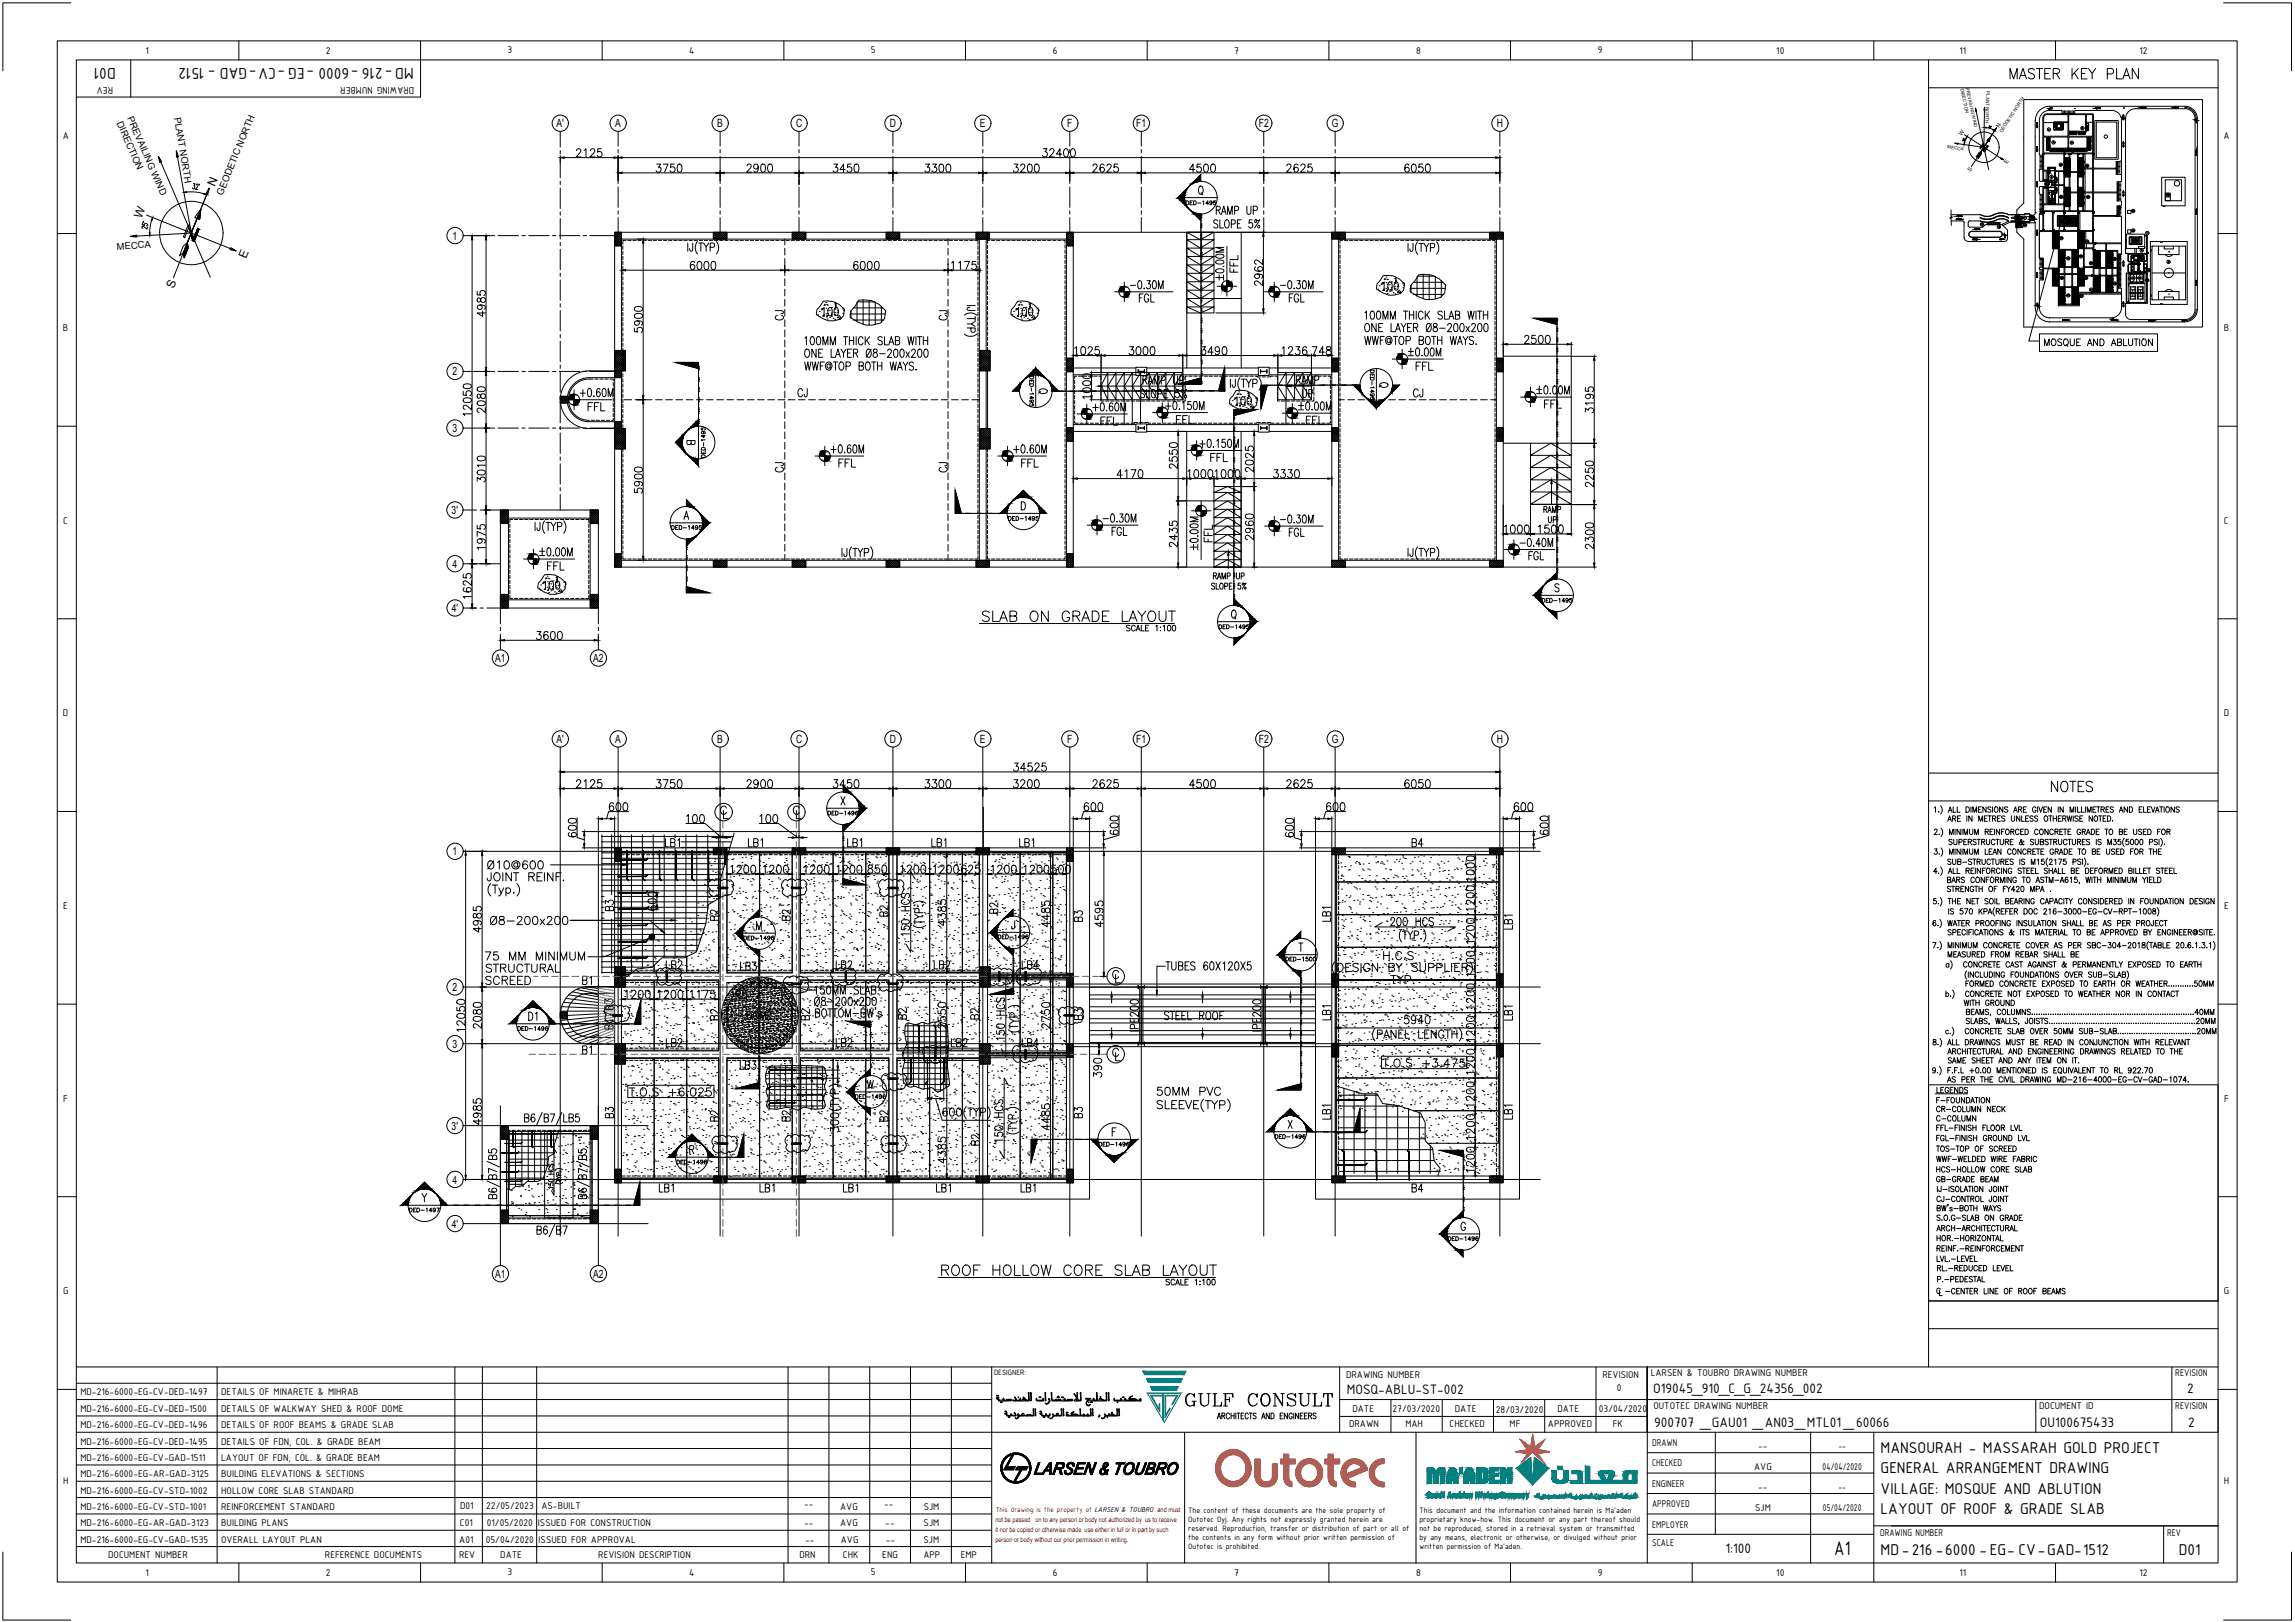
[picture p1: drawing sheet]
<svg xmlns="http://www.w3.org/2000/svg" width="841mm" height="594mm" viewBox="0 0 841 594" stroke-linecap="round" stroke-linejoin="round" font-family="sans-serif">
<defs><g id="words">
<g font-size="8.4">
<text x="357.7" y="229.7">%%USLAB ON GRADE LAYOUT</text>
<text x="342.5" y="469.2">%%UROOF HOLLOW CORE SLAB LAYOUT</text>
</g>
<text font-size="8.4" fill="#00f" x="433.2" y="516.1">GULF CONSULT</text>
<text font-size="7.7" x="672.2" y="569.7">A1</text>
<g font-size="7.1">
<text x="735.2" y="30">MASTER KEY PLAN</text>
<text x="750.4" y="291">NOTES</text>
</g>
<g font-size="6.6">
<text x="454.7" y="100.9" transform="rotate(-90 454.7 100.9)">FFL</text>
<text x="505.5" y="107.6">100</text>
<text x="293.5" y="136.9">WWF@TOP BOTH WAYS.</text>
<text x="517.9" y="136.9">FFL</text>
<text x="291" y="146.8">CJ</text>
<text x="516.8" y="146.8">CJ</text>
<text x="402.2" y="157">FFL</text>
<text x="442.4" y="170.4">FFL</text>
<text x="445.2" y="199.7" transform="rotate(-90 445.2 199.7)">FFL</text>
<text x="559.2" y="206.4">FGL</text>
<text x="273" y="311.5">LB1</text>
<text x="309.4" y="311.5">LB1</text>
<text x="516.1" y="311.5">B4</text>
<text x="177.4" y="319.6">Ø10@600</text>
<text x="225.8" y="334.8" transform="rotate(-90 225.8 334.8)">B3</text>
<text x="326.3" y="336.9" transform="rotate(-90 326.3 336.9)">B2</text>
<text x="397.6" y="338.7" transform="rotate(-90 397.6 338.7)">B3</text>
<text x="488.6" y="338.7" transform="rotate(-90 488.6 338.7)">LB1</text>
<text x="508.4" y="340.4">200 HCS</text>
<text x="505.9" y="352.8">H.C.S</text>
<text x="297.4" y="365.5">150MM SLAB</text>
<text x="508.4" y="361.6">TYP.</text>
<text x="268.5" y="367.2">B5</text>
<text x="272.7" y="374.6">DOME</text>
<text x="397.6" y="374.6" transform="rotate(-90 397.6 374.6)">B3</text>
<text x="555.3" y="375" transform="rotate(-90 555.3 375)">LB1</text>
<text x="229.3" y="402.9">T.O.S +6.025</text>
<text x="422.6" y="402.5">50MM PVC</text>
<text x="225.8" y="410.6" transform="rotate(-90 225.8 410.6)">B3</text>
<text x="326.3" y="411.7" transform="rotate(-90 326.3 411.7)">B2</text>
<text x="397.6" y="410.6" transform="rotate(-90 397.6 410.6)">B3</text>
<text x="359.8" y="420.5" transform="rotate(-90 359.8 420.5)">B2</text>
</g>
<g font-size="6.6" fill="#636466">
<text x="264.2" y="338.3" transform="rotate(-90 264.2 338.3)">B2</text>
<text x="177.1" y="357.4">STRUCTURAL</text>
<text x="270.2" y="356.7">LB3</text>
<text x="176.7" y="361.9">SCREED</text>
<text x="217.7" y="361.9" transform="rotate(-90 217.7 361.9)">B1</text>
<text x="264.2" y="374.6" transform="rotate(-90 264.2 374.6)">B2</text>
<text x="212.4" y="387.3">B1</text>
<text x="269.9" y="393">LB3</text>
<text x="264.2" y="411.7" transform="rotate(-90 264.2 411.7)">B2</text>
</g>
<g font-size="6.2">
<text x="42.4" y="25" transform="rotate(-180 42.4 25)">D01</text>
<text x="94.1" y="25" transform="rotate(-180 94.1 25)">-</text>
<text x="151.6" y="25" transform="rotate(-180 151.6 25)">MD-216 -6000 -EG -CV GAD - 1512</text>
<text x="444.5" y="79.7">RAMP UP</text>
<text x="413.1" y="106.9">-0.30M</text>
<text x="468.1" y="106.9">-0.30M</text>
<text x="416.3" y="111.8">FGL</text>
<text x="471.3" y="111.8">FGL</text>
<text x="287.9" y="118.5" transform="rotate(-90 287.9 118.5)">CJ</text>
<text x="300.2" y="116.8">100</text>
<text x="347.8" y="118.5" transform="rotate(-90 347.8 118.5)">CJ</text>
<text x="371.5" y="116.8">100</text>
<text x="293.5" y="131.9">ONE LAYER Ø8-200x200</text>
<text x="498.8" y="127.4">WWF@TOP BOTH WAYS.</text>
<text x="417.7" y="141.8">RAMP UP</text>
<text x="473.8" y="141.8">RAMP</text>
<text x="211.3" y="146.4">+0.60M</text>
<text x="451.6" y="149.6">100</text>
<text x="475.9" y="146.8">UP</text>
<text x="214.1" y="151.7">FFL</text>
<text x="399.3" y="151.7">+0.60M</text>
<text x="564.8" y="150.6">FFL</text>
<text x="430" y="156.3">FFL</text>
<text x="477.7" y="156.6">FFL</text>
<text x="438.5" y="165.1">+0.150M</text>
<text x="306.2" y="172.2">FFL</text>
<text x="373.2" y="172.2">FFL</text>
<text x="287.9" y="174.3" transform="rotate(-90 287.9 174.3)">CJ</text>
<text x="347.8" y="174.3" transform="rotate(-90 347.8 174.3)">CJ</text>
<text x="406.4" y="197.2">FGL</text>
<text x="471.3" y="197.6">FGL</text>
<text x="199.3" y="209.9">FFL</text>
<text x="198.3" y="217">100</text>
<text x="177.4" y="323.8">JOINT REINF.</text>
<text x="366.5" y="335.8" transform="rotate(-90 366.5 335.8)">B2</text>
<text x="178.5" y="339.7">Ø8-200x200</text>
<text x="334.1" y="344" transform="rotate(-90 334.1 344)">150 HCS</text>
<text x="176.7" y="352.8">75 MM MINIMUM</text>
<text x="243.1" y="356">LB2</text>
<text x="305.2" y="356">LB2</text>
<text x="341.1" y="356">LB2</text>
<text x="373.2" y="356">LB4</text>
<text x="297.4" y="369.4">Ø8-200x200</text>
<text x="197.6" y="375" transform="rotate(-90 197.6 375)">D1</text>
<text x="333" y="374.3" transform="rotate(-90 333 374.3)">B2</text>
<text x="359.5" y="374.3" transform="rotate(-90 359.5 374.3)">B2</text>
<text x="425.4" y="374.6">STEEL ROOF</text>
<text x="369" y="382.1" transform="rotate(-90 369 382.1)">150 HCS</text>
<text x="418" y="378.9" transform="rotate(-90 418 378.9)">IPE200</text>
<text x="462.8" y="378.9" transform="rotate(-90 462.8 378.9)">IPE200</text>
<text x="347.5" y="384.5">LB2</text>
<text x="373.2" y="384.5">LB4</text>
<text x="505.5" y="391.9">T.O.S +3.475</text>
<text x="368.3" y="419.5" transform="rotate(-90 368.3 419.5)">150 HCS</text>
<text x="240.2" y="437.8">LB1</text>
<text x="277.3" y="437.8">LB1</text>
<text x="308" y="437.8">LB1</text>
<text x="341.8" y="437.8">LB1</text>
<text x="372.9" y="437.8">LB1</text>
<text x="516.1" y="437.8">B4</text>
<text x="689.2" y="532.1">MANSOURAH - MASSARAH GOLD PROJECT</text>
<text x="689.2" y="539.5">GENERAL ARRANGEMENT DRAWING</text>
<text x="689.2" y="547">VILLAGE: MOSQUE AND ABLUTION</text>
<text x="689.2" y="554.5">LAYOUT OF ROOF &amp; GRADE SLAB</text>
<text x="689.2" y="569.5">MD-216 -6000 -EG- CV GAD 1512</text>
<text x="746.8" y="569.5">-</text>
<text x="760.1" y="569.5">-</text>
<text x="798.4" y="569.5">D01</text>
</g>
<g font-size="6.2" fill="#636466">
<text x="290.3" y="338.3" transform="rotate(-90 290.3 338.3)">B2</text>
<text x="297.4" y="374.6" transform="rotate(-90 297.4 374.6)">B2</text>
<text x="243.1" y="384.5">LB2</text>
<text x="305.2" y="384.5">LB2</text>
<text x="290.3" y="411.7" transform="rotate(-90 290.3 411.7)">B2</text>
</g>
<g font-size="5.4">
<text x="493.6" y="510.6">MOSQ-ABLU-ST-002</text>
<text x="605.8" y="510.1">O19045_910_C_G_24356_002</text>
<text x="801.5" y="510.1">2</text>
<text x="606.2" y="522.6">900707 _GAU01 _AN03_MTL01 _60066</text>
<text x="747.5" y="522.6">OU100675433</text>
<text x="801.9" y="522.6">2</text>
<text x="632.3" y="569">1:100</text>
</g>
<text font-size="5.3" x="708.4" y="408.5">CR-COLUMN NECK</text>
<g font-size="4.9">
<text x="504.1" y="143.2">Q</text>
<text x="379.2" y="145.3">Q</text>
<text x="712.3" y="327.7">STRENGTH OF FY420 MPA .</text>
<text x="712.6" y="351.7">MEASURED FROM REBAR SHALL BE</text>
<text x="718.6" y="369.4">WITH GROUND</text>
<text x="708.4" y="411.7">C-COLUMN</text>
<text x="708.4" y="430.4">HCS-HOLLOW CORE SLAB</text>
<text x="708.4" y="451.9">ARCH-ARCHITECTURAL</text>
<text x="708.7" y="470.6">P.-PEDESTAL</text>
</g>
<g font-size="4.4">
<text x="433.6" y="76.2">DED-1495</text>
<text x="379.6" y="149.9" transform="rotate(-90 379.6 149.9)">DED-1495</text>
<text x="504.5" y="147.8" transform="rotate(-90 504.5 147.8)">DED-1495</text>
<text x="250.5" y="164">B</text>
<text x="259.3" y="169" transform="rotate(-90 259.3 169)">DED-1495</text>
<text x="368.3" y="191.9">DED-1495</text>
<text x="244.8" y="195.1">DED-1495</text>
<text x="564.1" y="221.9">DED-1495</text>
<text x="445.6" y="231.4">DED-1495</text>
<text x="302.3" y="299.9">DED-1496</text>
<text x="271.3" y="345.4">DED-1496</text>
<text x="364.8" y="345">DED-1496</text>
<text x="469.9" y="353.1">DED-1500</text>
<text x="188.4" y="378.5">DED-1496</text>
<text x="312.2" y="403.6">DED-1496</text>
<text x="401.5" y="420.9">DED-1496</text>
<text x="246.9" y="427.6">DED-1496</text>
<text x="148.9" y="445.2">DED-1497</text>
</g>
<g font-size="4.3">
<text x="78.7" y="68.4" transform="rotate(-68 78.7 68.4)">N</text>
<text x="51.8" y="80.1" transform="rotate(-68 51.8 80.1)">W</text>
<text x="90.2" y="94.8" transform="rotate(-68 90.2 94.8)">E</text>
<text x="63.7" y="105.9" transform="rotate(-69 63.7 105.9)">S</text>
</g>
<g font-size="4.2">
<text x="203.9" y="46.7">A'</text>
<text x="225.5" y="46.7">A</text>
<text x="262.8" y="46.7">B</text>
<text x="291.7" y="46.7">C</text>
<text x="326.1" y="46.7">D</text>
<text x="359.1" y="46.7">E</text>
<text x="391.1" y="46.7">F</text>
<text x="416.4" y="46.7">F1</text>
<text x="461.3" y="46.7">F2</text>
<text x="488.1" y="46.7">G</text>
<text x="548.5" y="46.7">H</text>
<text x="165.8" y="87.8">1</text>
<text x="165.8" y="137.5">2</text>
<text x="165.8" y="158.2">3</text>
<text x="165.5" y="188.2">3'</text>
<text x="165.8" y="208">4</text>
<text x="165.6" y="224.2">4'</text>
<text x="181.4" y="242.6">A1</text>
<text x="217.4" y="242.6">A2</text>
<text x="203.9" y="272.1">A'</text>
<text x="225.5" y="272.1">A</text>
<text x="262.8" y="272.1">B</text>
<text x="291.7" y="272.1">C</text>
<text x="326.1" y="272.1">D</text>
<text x="359.1" y="272.1">E</text>
<text x="391.1" y="272.1">F</text>
<text x="416.4" y="272.2">F1</text>
<text x="461.3" y="272.2">F2</text>
<text x="488.1" y="272.1">G</text>
<text x="548.5" y="272.1">H</text>
<text x="165.8" y="313.3">1</text>
<text x="165.8" y="363">2</text>
<text x="165.8" y="383.7">3</text>
<text x="165.5" y="413.8">3'</text>
<text x="165.8" y="433.5">4</text>
<text x="165.6" y="449.7">4'</text>
<text x="181.4" y="468">A1</text>
<text x="217.4" y="468">A2</text>
</g>
<g font-size="3.9">
<text x="53.3" y="19.6">1</text>
<text x="119.5" y="19.7">2</text>
<text x="186" y="19.6">3</text>
<text x="252.5" y="19.6">4</text>
<text x="319.1" y="19.6">5</text>
<text x="385.8" y="19.7">6</text>
<text x="452.3" y="19.6">7</text>
<text x="518.9" y="19.6">8</text>
<text x="585.5" y="19.5">9</text>
<text x="650.9" y="19.6">10</text>
<text x="718.1" y="19.6">11</text>
<text x="784" y="19.7">12</text>
<text x="41.4" y="31.9" transform="rotate(-180 41.4 31.9)">REV</text>
<text x="151.8" y="31.9" transform="rotate(-180 151.8 31.9)">DRAWING NUMBER</text>
<text x="23" y="50.7">A</text>
<text x="814.9" y="50.7">A</text>
<text x="23.1" y="121.3">B</text>
<text x="814.9" y="121.3">B</text>
<text x="23.1" y="191.8">C</text>
<text x="814.9" y="191.8">C</text>
<text x="23" y="262.4">D</text>
<text x="814.9" y="262.4">D</text>
<text x="23.1" y="333">E</text>
<text x="815" y="333">E</text>
<text x="23.2" y="403.5">F</text>
<text x="815.1" y="403.5">F</text>
<text x="23.1" y="474.1">G</text>
<text x="814.9" y="474.1">G</text>
<text x="493.3" y="504.7">DRAWING NUMBER</text>
<text x="587.2" y="504.7">REVISION</text>
<text x="592.5" y="509.6">0</text>
<text x="604.9" y="504.1">LARSEN &amp; TOUBRO DRAWING NUMBER</text>
<text x="797.2" y="504.1">REVISION</text>
<text x="29.4" y="511.1">MD-216-6000-EG-CV-DED-1497</text>
<text x="81.1" y="511.1">DETAILS OF MINARETE &amp; MIHRAB</text>
<text x="29.4" y="517.1">MD-216-6000-EG-CV-DED-1500</text>
<text x="81.1" y="517.1">DETAILS OF WALKWAY SHED &amp; ROOF DOME</text>
<text x="495.6" y="517">DATE</text>
<text x="510.3" y="517">27/03/2020</text>
<text x="533.1" y="517">DATE</text>
<text x="548.2" y="517.4">28/03/2020</text>
<text x="570.7" y="517">DATE</text>
<text x="585.9" y="517.1">03/04/2020</text>
<text x="605.9" y="516.1">OUTOTEC DRAWING NUMBER</text>
<text x="747.3" y="516.1">DOCUMENT ID</text>
<text x="797.2" y="516.1">REVISION</text>
<text x="29.4" y="523.1">MD-216-6000-EG-CV-DED-1496</text>
<text x="81.1" y="523.1">DETAILS OF ROOF BEAMS &amp; GRADE SLAB</text>
<text x="494.4" y="522.7">DRAWN</text>
<text x="515" y="522.5">MAH</text>
<text x="531.2" y="522.7">CHECKED</text>
<text x="553.2" y="522.5">MF</text>
<text x="567.3" y="522.7">APPROVED</text>
<text x="591" y="522.5">FK</text>
<text x="29.4" y="529.1">MD-216-6000-EG-CV-DED-1495</text>
<text x="81.1" y="529.1">DETAILS OF FDN, COL. &amp; GRADE BEAM</text>
<text x="605.4" y="529.6">DRAWN</text>
<text x="644.3" y="530.8">--</text>
<text x="673.7" y="530.8">--</text>
<text x="29.4" y="535">MD-216-6000-EG-CV-GAD-1511</text>
<text x="81.1" y="535">LAYOUT OF FDN, COL. &amp; GRADE BEAM</text>
<text x="605.4" y="537.1">CHECKED</text>
<text x="642.8" y="538.3">AVG</text>
<text x="667.9" y="538.3">04/04/2020</text>
<text x="23.1" y="543.6">H</text>
<text x="29.4" y="541">MD-216-6000-EG-AR-GAD-3125</text>
<text x="81.1" y="541">BUILDING ELEVATIONS &amp; SECTIONS</text>
<text x="605.4" y="544.5">ENGINEER</text>
<text x="644.3" y="545.8">--</text>
<text x="673.7" y="545.8">--</text>
<text x="815" y="543.6">H</text>
<text x="29.4" y="547">MD-216-6000-EG-CV-STD-1002</text>
<text x="81.1" y="547">HOLLOW CORE SLAB STANDARD</text>
<text x="29.4" y="553">MD-216-6000-EG-CV-STD-1001</text>
<text x="81.1" y="553">REINFORCEMENT STANDARD</text>
<text x="168.6" y="552.8">D01</text>
<text x="178.2" y="552.8">22/05/2023</text>
<text x="198.4" y="552.8">AS-BUILT</text>
<text x="294.7" y="552.1">--</text>
<text x="307.9" y="553">AVG</text>
<text x="324" y="552.1">--</text>
<text x="338.5" y="553">SJM</text>
<text x="605.4" y="552">APPROVED</text>
<text x="643.2" y="553.2">SJM</text>
<text x="668" y="553.2">05/04/2020</text>
<text x="29.4" y="559">MD-216-6000-EG-AR-GAD-3123</text>
<text x="81.1" y="559">BUILDING PLANS</text>
<text x="168.6" y="559">C01</text>
<text x="178.4" y="559">01/05/2020</text>
<text x="197.1" y="559">ISSUED FOR CONSTRUCTION</text>
<text x="294.7" y="559">--</text>
<text x="307.9" y="559">AVG</text>
<text x="324.4" y="559">--</text>
<text x="338.5" y="559">SJM</text>
<text x="605.4" y="559.5">EMPLOYER</text>
<text x="689" y="562.6">DRAWING NUMBER</text>
<text x="794.2" y="562.6">REV</text>
<text x="29.4" y="565">MD-216-6000-EG-CV-GAD-1535</text>
<text x="81.1" y="565">OVERALL LAYOUT PLAN</text>
<text x="168.3" y="565">A01</text>
<text x="178" y="565">05/04/2020</text>
<text x="197.3" y="565">ISSUED FOR APPROVAL</text>
<text x="295" y="565">--</text>
<text x="308.1" y="565">AVG</text>
<text x="324.6" y="565">--</text>
<text x="338.4" y="565">SJM</text>
<text x="605.4" y="566.4">SCALE</text>
<text x="39.7" y="570.7">DOCUMENT NUMBER</text>
<text x="119.1" y="570.7">REFERENCE DOCUMENTS</text>
<text x="168.2" y="570.7">REV</text>
<text x="183.3" y="570.7">DATE</text>
<text x="219.2" y="570.7">REVISION DESCRIPTION</text>
<text x="292.9" y="570.7">DRN</text>
<text x="308.9" y="570.7">CHK</text>
<text x="323.3" y="570.7">ENG</text>
<text x="338.4" y="570.7">APP</text>
<text x="352.1" y="570.7">EMP</text>
<text x="53.3" y="577.1">1</text>
<text x="119.5" y="577.2">2</text>
<text x="186" y="577">3</text>
<text x="252.5" y="577.1">4</text>
<text x="319.1" y="577">5</text>
<text x="385.8" y="577.2">6</text>
<text x="452.3" y="577.1">7</text>
<text x="518.9" y="577.1">8</text>
<text x="585.5" y="577.2">9</text>
<text x="650.9" y="577.1">10</text>
<text x="718.1" y="577.1">11</text>
<text x="784" y="577.2">12</text>
</g>
<g font-size="3.5">
<text x="42.7" y="45" transform="rotate(66 42.7 45)">DIRECTION</text>
<text x="46.6" y="43.3" transform="rotate(66 46.6 43.3)">PREVAILING WIND</text>
<text x="63.8" y="43.1" transform="rotate(80 63.8 43.1)">PLANT NORTH</text>
<text x="81.6" y="71.8" transform="rotate(-68 81.6 71.8)">GEODETIC NORTH</text>
<text x="753.5" y="73.7">B3</text>
<text x="763.4" y="73.7">B4</text>
<text x="795.5" y="73" transform="rotate(-90 795.5 73)">11</text>
<text x="731" y="84.7">13</text>
<text x="753.5" y="88.9">C5</text>
<text x="763.1" y="90">C1</text>
<text x="780" y="86.1">23</text>
<text x="42.8" y="91.4" transform="rotate(-3 42.8 91.4)">MECCA</text>
<text x="764.5" y="98.1">D3</text>
<text x="773.3" y="96.3">D1</text>
<text x="785.6" y="100.5">24</text>
<text x="753.9" y="103.4">C7</text>
<text x="762.7" y="103.4">C3</text>
<text x="767.6" y="107.6" transform="rotate(-90 767.6 107.6)">D4</text>
<text x="773.3" y="105.5">D2</text>
<text x="759.2" y="109.7" transform="rotate(-90 759.2 109.7)">C8</text>
</g>
<g font-size="3.1">
<text x="757.8" y="53.6">A</text>
<text x="761.6" y="48.3">G</text>
<text x="753.5" y="61.7">B1</text>
<text x="763.1" y="62.1">B2</text>
<text x="724.6" y="83.6">15</text>
<text x="740.5" y="81.1">7</text>
<text x="780" y="78.7">25</text>
<text x="756.4" y="96">C6</text>
<text x="760.9" y="95.2">C2</text>
<text x="783.5" y="93.1">3</text>
<text x="785.3" y="104.1">10</text>
<text x="760.9" y="109.7">C4</text>
<text x="435.4" y="554">The content of these documents are the sole property of</text>
<text x="435.4" y="557.3">Outotec Oyj. Any rights not expressly granted herein are</text>
<text x="520.2" y="554">This document and the information contained herein is Ma'aden</text>
<text x="520.2" y="557.3">proprietary know-how. This document or any part thereof should</text>
<text x="435.4" y="560.6">reserved. Reproduction, transfer or distribution of part or all of</text>
<text x="435.4" y="564">the contents in any form without prior written permission of</text>
<text x="520.2" y="560.6">not be reproduced, stored in a retrieval system or transmitted</text>
<text x="520.2" y="564">by any means, electronic or otherwise, or divulged without prior</text>
<text x="435.4" y="567.3">Outotec is prohibited.</text>
<text x="520.2" y="567.3">written permission of Ma'aden.</text>
</g>
<text font-size="3" x="364.3" y="503.6">DESIGNER:</text>
<text font-size="2.8" fill="#f00" x="364.9" y="553.8">This drawing is the property of LARSEN &amp; TOUBRO and must</text>
<g font-size="2.5" fill="#f00">
<text x="364.8" y="557.4">not be passed on to any person or body not authorized by us to receive</text>
<text x="364.8" y="561">it nor be copied or otherwise made use either in full or in part by such</text>
<text x="364.8" y="564.6">person or body without our prior permission in writing.</text>
</g>
<g font-size="2.1">
<text x="732.6" y="46.7" transform="rotate(-58 732.6 46.7)">N</text>
<text x="718.9" y="49.8" transform="rotate(-56 718.9 49.8)">W</text>
<text x="722.1" y="63.1" transform="rotate(-56 722.1 63.1)">S</text>
<text x="735.6" y="60.2" transform="rotate(-57 735.6 60.2)">E</text>
</g>
<g font-size="1.7">
<text x="718.4" y="32.5" transform="rotate(77 718.4 32.5)">DIRECTION</text>
<text x="720.4" y="32.1" transform="rotate(78 720.4 32.1)">PREVAILING WIND</text>
<text x="727.9" y="33.4" transform="rotate(92 727.9 33.4)">PLANT NORTH</text>
<text x="733.7" y="48.6" transform="rotate(-57 733.7 48.6)">GEODETIC NORTH</text>
<text x="713.6" y="54.3" transform="rotate(8 713.6 54.3)">MECCA</text>
</g>
</g></defs>
<!-- layer: ST-DIMS -->
<g fill="none" stroke="#000" stroke-width=".37">
<path d="M205.3 57v2.7M206.8 57.7h18.2M211.3 55.2l.5-.7h.5l.5 .6-.4 .9-1.3 1.5h1.9M214.1 55.1l.6-.6v3M216.4 55.2l.5-.7h.6l.5 .6-.4 .9-1.3 1.5h1.8M220.4 54.5h-1.3l-.1 1.3a.96 .96 0 0 1 1.4 0 .96 .96 0 0 1-.2 1.4 .96 .96 0 0 1-1.4-.3M226.5 57v9.2M228 57.7h320.1M382.3 54.5h1.4l-.8 1.1a.93 .93 0 0 1 .8 1.5 .93 .93 0 0 1-1.7-.2M384.7 55.2l.6-.7h.5l.5 .6-.4 .9-1.3 1.5h1.8M389.1 56.5h-1.9l1.2-2v3M390.1 54.6l.7-.1a1.85 1.85 0 0 1 0 3h-.3a2.04 2.04 0 0 1-.4-2.9z"/>
<path d="M392.7 54.6l.6-.1a1.79 1.79 0 0 1 0 3h-.2a2.04 2.04 0 0 1-.4-2.9zM549.6 57v9.2M228 63.3h34.4M240.7 60.1h1.4l-.8 1.1a.94 .94 0 0 1 .8 1.5 .94 .94 0 0 1-1.7-.2M243 60.1h1.8l-1.3 3M247.1 60.1h-1.3l-.1 1.3a.98 .98 0 0 1 1.5 0 .98 .98 0 0 1-.2 1.4 .98 .98 0 0 1-1.4-.3M248.5 60.2a.85 .85 0 0 1 1.3 .4l.1 .8a1.37 1.37 0 0 1-.7 1.7h-.3a2.04 2.04 0 0 1-.4-2.9zM263.9 62.6v3.6M265.4 63.3h25.9M273.8 60.8l.2-.6 .8-.1 .4 .3 .1 .5-1.7 2.2h1.8M277.9 61.1a.85 .85 0 0 1-1.2 .7 .85 .85 0 0 1-.3-1.4 .85 .85 0 0 1 1.3 .1 2.13 2.13 0 0 1-.6 2.6l-.7-.2-.1-.3M279.1 60.2a.85 .85 0 0 1 1.3 .4l.1 .8a1.37 1.37 0 0 1-.7 1.7h-.3a2.04 2.04 0 0 1-.4-2.9z"/>
<path d="M281.7 60.2a.88 .88 0 0 1 1.3 .4l.1 .8a1.37 1.37 0 0 1-.8 1.7h-.2a1.99 1.99 0 0 1-.4-2.9zM292.8 62.6v5.1M294.3 63.3h31.4M305.5 60.1h1.4l-.7 1.1a.92 .92 0 0 1 .7 1.5 .92 .92 0 0 1-1.6-.2M309.8 62.1h-2l1.3-2v3M311.9 60.1h-1.2l-.2 1.3a.96 .96 0 0 1 1.5 0 .96 .96 0 0 1-.2 1.4 .96 .96 0 0 1-1.4-.3M313.3 60.2a.88 .88 0 0 1 1.3 .4l.2 .8a1.37 1.37 0 0 1-.8 1.7h-.2a1.99 1.99 0 0 1-.5-2.9zM327.2 62.6v3.6M328.7 63.3h29.9M339.2 60.1h1.4l-.8 1.1a.92 .92 0 0 1 .8 1.5 .92 .92 0 0 1-1.7-.2M341.7 60.1h1.5l-.8 1.1a.94 .94 0 0 1 .7 1.5 .94 .94 0 0 1-1.6-.2M344.5 60.2a.85 .85 0 0 1 1.2 .4l.1 .8a1.37 1.37 0 0 1-.7 1.7h-.3a2.04 2.04 0 0 1-.3-2.9z"/>
<path d="M347 60.2a.85 .85 0 0 1 1.3 .4l.1 .8a1.37 1.37 0 0 1-.7 1.7h-.3a1.94 1.94 0 0 1-.4-2.9zM360.2 62.6v3.6M361.6 63.3h29M371.6 60.1h1.4l-.7 1.1a.94 .94 0 0 1 .7 1.5 .94 .94 0 0 1-1.7-.2M374 60.8l.3-.6 .8-.1 .3 .3 .2 .5-1.7 2.2h1.8M376.9 60.2a.85 .85 0 0 1 1.2 .4l.2 .8a1.37 1.37 0 0 1-.8 1.7h-.2a2.04 2.04 0 0 1-.4-2.9zM379.4 60.2a.85 .85 0 0 1 1.3 .4 1.38 1.38 0 0 1 .2 1.7 1.38 1.38 0 0 1-1.5 .6l-.4-1.1zM392 62.6v3.6M393.6 63.3h23.1M400.5 60.8l.3-.6 .8-.1 .3 .3 .2 .5-1.7 2.2h1.8M404.6 60.5a.76 .76 0 0 0-1.1-.3l-.3 .4a1.83 1.83 0 0 0 .6 2.5 .86 .86 0 0 0 1-.8 .86 .86 0 0 0-.8-.9 .86 .86 0 0 0-.9 .7M405.7 60.8l.2-.6 .8-.1 .4 .3 .1 .5-1.7 2.2h1.8"/>
<path d="M409.6 60.1h-1.3l-.1 1.3a.98 .98 0 0 1 1.5 0 .98 .98 0 0 1-.2 1.4 .98 .98 0 0 1-1.4-.3M418.2 62.6v3.6M419.7 63.3h41.9M437.8 62.1h-1.9l1.3-2v3M440 60.1h-1.3l-.1 1.3a.98 .98 0 0 1 1.5 0 .98 .98 0 0 1-.2 1.4 .98 .98 0 0 1-1.4-.3M441.4 60.2a.85 .85 0 0 1 1.3 .4l.1 .8a1.37 1.37 0 0 1-.7 1.7h-.3a2.04 2.04 0 0 1-.4-2.9zM444 60.2a.85 .85 0 0 1 1.3 .4l.1 .8a1.37 1.37 0 0 1-.7 1.7h-.3a2.04 2.04 0 0 1-.4-2.9zM463.1 62.6v3.6M464.6 63.3h23.2M471.6 60.8l.2-.6 .8-.1 .4 .3 .1 .5-1.6 2.2h1.8M475.7 60.5a.76 .76 0 0 0-1.2-.3l-.2 .4a1.83 1.83 0 0 0 .6 2.5 .86 .86 0 0 0 1-.8 .86 .86 0 0 0-.8-.9 .86 .86 0 0 0-.9 .7M476.7 60.8l.3-.6 .8-.1 .3 .3 .2 .5-1.7 2.2h1.8"/>
<path d="M480.7 60.1h-1.3l-.1 1.3a.96 .96 0 0 1 1.4 0 .96 .96 0 0 1-.1 1.4 .96 .96 0 0 1-1.4-.3M489.3 62.6v3.6M490.8 63.3h57.3M516.3 60.5a.76 .76 0 0 0-1.1-.3 1.73 1.73 0 0 0 .5 2.9 .87 .87 0 0 0 .8-.9 .87 .87 0 0 0-.8-.9 .87 .87 0 0 0-.9 .8M517.6 60.2a.85 .85 0 0 1 1.3 .4l.1 .8a1.37 1.37 0 0 1-.8 1.7h-.2a2.04 2.04 0 0 1-.4-2.9zM521.3 60.1h-1.2l-.2 1.3a.96 .96 0 0 1 1.5 0 .96 .96 0 0 1-.2 1.4 .96 .96 0 0 1-1.4-.3M522.7 60.2a.89 .89 0 0 1 1.3 .4l.2 .8a1.34 1.34 0 0 1-.8 1.7h-.3a2.04 2.04 0 0 1-.4-2.9zM172.2 86.3h7.4M173 87.8v117.2M178.1 87.8v46.7M227.7 97.1v2.6M229.2 99h56.9"/>
<path d="M233.5 87.6h3M235.7 89.1v55.8M254.5 96.2a.79 .79 0 0 0-1.1-.3l-.3 .4a1.9 1.9 0 0 0 .6 2.4 .89 .89 0 0 0 1-.7 .89 .89 0 0 0-.7-1 .89 .89 0 0 0-1 .7M255.8 95.9a.85 .85 0 0 1 1.3 .4l.1 .7a1.31 1.31 0 0 1-1 1.7 2.1 2.1 0 0 1-.4-2.8zM258.3 95.9a.88 .88 0 0 1 1.4 .4l.1 .7a1.31 1.31 0 0 1-1 1.7 2.05 2.05 0 0 1-.5-2.8zM260.9 95.9a.85 .85 0 0 1 1.3 .4l.1 .7a1.31 1.31 0 0 1-1 1.7 2.1 2.1 0 0 1-.4-2.8zM287.6 97.2v2.5M289.1 99h56.8M314.4 96.2a.76 .76 0 0 0-1.2-.3l-.2 .4a1.9 1.9 0 0 0 .6 2.4 .87 .87 0 0 0 1-.7 .87 .87 0 0 0-.8-1 .87 .87 0 0 0-1 .7M315.6 95.9a.88 .88 0 0 1 1.3 .4l.2 .7a1.31 1.31 0 0 1-1.1 1.7 2.05 2.05 0 0 1-.4-2.8zM318.2 95.9a.85 .85 0 0 1 1.3 .4l.1 .7a1.31 1.31 0 0 1-1 1.7 2.1 2.1 0 0 1-.4-2.8zM320.8 95.9a.85 .85 0 0 1 1.3 .4l.1 .7a1.31 1.31 0 0 1-1 1.7 2.1 2.1 0 0 1-.4-2.8z"/>
<path d="M347.4 96.6v3.1M348.7 96.3l.7-.6v3M348.9 99h8.8M351.3 96.3l.6-.6v3M353.5 95.7h1.7l-1.2 3M357.6 95.7h-1.3l-.1 1.3a.96 .96 0 0 1 1.4 0 .96 .96 0 0 1-.2 1.5 .96 .96 0 0 1-1.3-.3M359.1 98.2v1.5M445.5 85.1h18.2M460.1 97.8a.72 .72 0 0 0-.2 1.1 1.75 1.75 0 0 0 2.8-.5 .89 .89 0 0 0-.8-.8 .89 .89 0 0 0-.9 .8 .89 .89 0 0 0 .7 .9M462.7 95.1v1.8l-2.1-1.7-.6 .2-.3 .3 .2 .8 .5 .3M463 86.6v26.5M755 82.3l-11.5 42.6h3.5"/>
<path d="M174.9 106.7v1.3l1.2 .1a.99 .99 0 0 1 0-1.5 .99 .99 0 0 1 1.5 .2 .99 .99 0 0 1-.3 1.4M175 109.2a.96 .96 0 0 0 .3 1.4l.7-.3a.98 .98 0 0 1 1.2-1.3 .98 .98 0 0 1 .4 1.6l-.3 .2a1.38 1.38 0 0 1-1.4-1.6zM175.9 111.7a.84 .84 0 0 1 .6 1.2 .84 .84 0 0 1-1.3 .3 .84 .84 0 0 1 .1-1.4l.6-.1a1.44 1.44 0 0 1 2 1l-.5 .5M176.9 114v1.9l-2-1.3h3M232.6 115.2l1.2-.4a1.37 1.37 0 0 1 1.6 .8v.2a1.75 1.75 0 0 1-2.9 0zM232.6 112.6l1.2-.3a1.37 1.37 0 0 1 1.6 .7v.3a1.8 1.8 0 0 1-2.9 0zM233.5 117.5a.83 .83 0 0 1 .6 1.2 .83 .83 0 0 1-1.3 .3 .83 .83 0 0 1 .1-1.4l.6-.1a1.4 1.4 0 0 1 1.9 1l-.4 .5M445.5 114.6h18.2M460.7 100.4a.87 .87 0 0 1 .8 1.1 .87 .87 0 0 1-1.4 .4 .79 .79 0 0 1 0-1.4l.6-.1a1.4 1.4 0 0 1 2 1l-.4 .5M462.7 102.8v1.8l-2.1-1.7-.6 .1-.3 .4 .2 .8 .5 .3M177.4 136h2.2M178.1 137.5v17.8"/>
<path d="M232.5 120.2v1.3l1.3 .1a.98 .98 0 0 1 0-1.5 .98 .98 0 0 1 1.4 .2 .98 .98 0 0 1-.3 1.4M393.3 129.7v4.9M393.9 127.5l.6-.5v2.9M394.8 130.2h7.2M396.4 127.1a.85 .85 0 0 1 1.3 .4l.1 .8a1.37 1.37 0 0 1-.7 1.6h-.3a2.04 2.04 0 0 1-.4-2.8zM396.9 139.8l1.1-.4a1.37 1.37 0 0 1 1.7 .8v.2a1.75 1.75 0 0 1-2.9 0zM396.9 137.3l1.1-.4a1.37 1.37 0 0 1 1.7 .8v.2a1.8 1.8 0 0 1-2.9 0zM398.7 127.7l.3-.6 .7-.1 .5 .2 .1 .6-1.7 2.1h1.8M399.5 136.4h3.9M400 138v6.9M402.7 127h-1.3l-.1 1.3a.96 .96 0 0 1 1.4 0 .96 .96 0 0 1-.1 1.4 .96 .96 0 0 1-1.4-.3M403.5 129.7v6.6"/>
<path d="M405 130.2h27M414 127h1.4l-.8 1.1a.94 .94 0 0 1 .8 1.4 .94 .94 0 0 1-1.6-.1M416.7 127.1a.88 .88 0 0 1 1.3 .4l.1 .8a1.37 1.37 0 0 1-.7 1.6h-.3a1.99 1.99 0 0 1-.4-2.8zM419.3 127.1a.85 .85 0 0 1 1.2 .4l.2 .8a1.37 1.37 0 0 1-.8 1.6h-.3a2.04 2.04 0 0 1-.3-2.8zM421.8 127.1a.85 .85 0 0 1 1.3 .4l.1 .8a1.37 1.37 0 0 1-.7 1.6h-.3a2.04 2.04 0 0 1-.4-2.8zM433.4 129.7v6.6M435 130.2h31.8M440.4 127h1.4l-.8 1.1a.94 .94 0 0 1 .8 1.4 .94 .94 0 0 1-1.7-.1M444.6 129h-1.9l1.3-2v2.9M446.9 128a.83 .83 0 0 1-1.2 .6 .83 .83 0 0 1-.3-1.3 .83 .83 0 0 1 1.4 .1l.1 .6a1.4 1.4 0 0 1-1 1.9l-.5-.4M448.2 127.1a.85 .85 0 0 1 1.3 .4l.1 .8a1.37 1.37 0 0 1-.8 1.6h-.2a2.04 2.04 0 0 1-.4-2.8zM468.3 129.7v6.6"/>
<path d="M469.8 130.2h9.3M469.9 127.5l.6-.5v2.9M472.2 127.7l.2-.6 .8-.1 .4 .2 .1 .6-1.7 2.1h1.8M474.9 127h1.4l-.8 1.1a.94 .94 0 0 1 .8 1.4 .94 .94 0 0 1-1.7-.1M478.9 127.4a.81 .81 0 0 0-1.2-.3l-.3 .4a1.83 1.83 0 0 0 .7 2.4 .88 .88 0 0 0 .9-.7 .88 .88 0 0 0-.7-1 .88 .88 0 0 0-1 .8M480.6 129.7v6.6M480.9 127h1.7l-1.2 2.9M482.1 130.2h4.5M485.3 129h-1.9l1.3-2v2.9M486.2 127.1v.9l.8 .3a.88 .88 0 0 1 .8 1 .88 .88 0 0 1-1.2 .6 .98 .98 0 0 1-.6-1.2 .98 .98 0 0 1 1.2-.6 .6 .6 0 0 0 .3-1zM488 129.7v3.8M550.9 125.3v4.9"/>
<path d="M552.4 126.1h21.9M558.7 123.6l.6-.8h.5l.5 .6-.4 1-1.3 1.4h1.8M562.7 122.8h-1.3l-.1 1.3a.99 .99 0 0 1 1.5 0 .99 .99 0 0 1-.2 1.5 .99 .99 0 0 1-1.4-.3M564.1 123l.7-.2a1.84 1.84 0 0 1 0 3h-.3a2.04 2.04 0 0 1-.4-2.8zM566.7 123l.6-.2a1.84 1.84 0 0 1 0 3h-.3a2.04 2.04 0 0 1-.3-2.8zM575.8 125.3v4.9M576.1 130.5h8.9M584.2 132v28.9M747.4 122.3h43.2v6.4h-43.2zM169.7 143.4v1.3l1.3 .1a.99 .99 0 0 1 0-1.5 .99 .99 0 0 1 1.5 .2 .99 .99 0 0 1-.3 1.4M169.9 146.1l1.1-.4a1.31 1.31 0 0 1 1.7 1 1.85 1.85 0 0 1-3 0zM169.9 141l1.1-.4a1.31 1.31 0 0 1 1.7 1 1.85 1.85 0 0 1-3 0z"/>
<path d="M172.7 148.2v1.9l-1.4-1.3-1-.4-.4 .3-.2 .7 .8 .5M172.7 151.6h-3l.6 .6M175 147.2l1.1-.4a1.31 1.31 0 0 1 1.8 1 1.85 1.85 0 0 1-3 0zM175 144.5a.96 .96 0 0 0 .3 1.4l.7-.4a.98 .98 0 0 1 1.2-1.3 .98 .98 0 0 1 .4 1.7l-.3 .1a1.38 1.38 0 0 1-1.4-1.5zM175 142.1a2 2 0 0 1 2.9 .3v.3a1.85 1.85 0 0 1-3 0zM177.4 156.8h2.2M177.9 149.3v1.9l-1.5-1.4-1-.3-.4 .2-.1 .8 .7 .5M178.1 158.3v27M233.5 146.4h3M235.7 147.9v55.8M396.9 142.4l1.1-.4a1.37 1.37 0 0 1 1.7 .8v.2a1.8 1.8 0 0 1-2.9 0zM399.7 145.3h-2.9l.5 .7"/>
<path d="M431.7 159.5v22.4M458.9 158h1.8M459.6 159.5v17.2M581 150.9v-1.4l1.1 .8a.94 .94 0 0 1 1.5-.8 .94 .94 0 0 1-.2 1.7M581 141.9v1.3l1.3 .2a.98 .98 0 0 1 0-1.5 .98 .98 0 0 1 1.4 .2 .98 .98 0 0 1-.3 1.4M582 144.4a.83 .83 0 0 1 .6 1.1 .83 .83 0 0 1-1.3 .3 .83 .83 0 0 1 .1-1.3l.6-.1a1.4 1.4 0 0 1 2 1l-.4 .5M584 147.6h-3l.6 .6M174.9 176.3v-1.4l1.1 .7a.93 .93 0 0 1 1.5-.7 .93 .93 0 0 1-.2 1.6M175 172.5l1.1-.3a1.31 1.31 0 0 1 1.8 1 1.79 1.79 0 0 1-3 0zM175 167.4l1.1-.4a1.31 1.31 0 0 1 1.8 1 1.85 1.85 0 0 1-3 0zM177.9 170.4h-3l.5 .6M232.5 179v1.3l1.3 .2a.98 .98 0 0 1 0-1.5 .98 .98 0 0 1 1.4 .2 .98 .98 0 0 1-.3 1.4"/>
<path d="M232.6 174l1.2-.4a1.37 1.37 0 0 1 1.6 .8v.3a1.8 1.8 0 0 1-2.9 0zM232.6 171.5l1.2-.4a1.34 1.34 0 0 1 1.6 .8v.2a1.8 1.8 0 0 1-2.9 0zM233.5 176.3a.83 .83 0 0 1 .6 1.2 .83 .83 0 0 1-1.3 .3 .83 .83 0 0 1 .1-1.3l.6-.2a1.4 1.4 0 0 1 1.9 1.1l-.4 .5M393.3 174.5v2.4M394.8 175.3h38.6M411.3 174h-2l1.3-2v3M412.3 172.6l.6-.6v3M414.5 172h1.8l-1.3 3M417.4 172.2l.7-.2a1.85 1.85 0 0 1 0 3h-.3a2.04 2.04 0 0 1-.4-2.8zM428.5 167.5v1.3l1.3 .1a.96 .96 0 0 1 0-1.4 .96 .96 0 0 1 1.4 .1 .96 .96 0 0 1-.3 1.4M428.5 164.9v1.3l1.3 .2a.98 .98 0 0 1 0-1.5 .98 .98 0 0 1 1.5 .2 .98 .98 0 0 1-.4 1.4M428.7 162.5l1.1-.4a1.37 1.37 0 0 1 1.7 .8v.2a1.8 1.8 0 0 1-3 0z"/>
<path d="M431.5 169.8v1.8l-1.4-1.3-1-.4-.4 .3-.2 .8 .7 .5M434.9 174.5v3.5M435.3 172.6l.7-.6v3M436.4 175.3h6.9M437.9 172.2l.6-.2a1.85 1.85 0 0 1 0 3h-.2a2.04 2.04 0 0 1-.4-2.8zM440.5 172.2l.6-.2a1.85 1.85 0 0 1 0 3h-.3a2.04 2.04 0 0 1-.3-2.8zM443 172.2l.6-.2a1.79 1.79 0 0 1 0 3h-.2a2.04 2.04 0 0 1-.4-2.8zM444.9 174.5v3.5M445.3 172.6l.6-.6v3M446.3 175.3h7M447.9 172.2l.6-.2a1.85 1.85 0 0 1 0 3h-.2a2.04 2.04 0 0 1-.4-2.8zM450.4 172.2l.6-.2a1.79 1.79 0 0 1 0 3h-.2a2.04 2.04 0 0 1-.4-2.8z"/>
<path d="M453 172.2l.6-.2a1.85 1.85 0 0 1 0 3h-.2a2.04 2.04 0 0 1-.4-2.8zM454.8 174.5v3.5M455.1 178.2h5.3M456.3 175.3h30.3M456.4 163.6v1.3l1.3 .1a.98 .98 0 0 1 0-1.4 .98 .98 0 0 1 1.4 .1 .98 .98 0 0 1-.3 1.5M456.5 168.9l1.2-.4a1.31 1.31 0 0 1 1.7 1 1.85 1.85 0 0 1-3 0zM459.4 171.1v1.8l-1.5-1.3-1-.4-.4 .2-.1 .8 .7 .5M459.4 165.9v1.8l-1.5-1.3-1-.3-.4 .2-.1 .8 .7 .5M459.6 179.7v26.5M467 172h1.4l-.8 1.2a.94 .94 0 0 1 .7 1.4 .94 .94 0 0 1-1.6-.1M469.5 172h1.4l-.8 1.2a.95 .95 0 0 1 .8 1.5 .95 .95 0 0 1-1.6-.2M472.1 172h1.4l-.8 1.2a.94 .94 0 0 1 .8 1.4 .94 .94 0 0 1-1.7-.1"/>
<path d="M474.8 172.2l.6-.2a1.85 1.85 0 0 1 0 3h-.2a1.99 1.99 0 0 1-.4-2.8zM488 174.5v3.5M576.1 162.4h8.9M581 171.6v1.3l1.3 .1a.97 .97 0 0 1 0-1.4 .97 .97 0 0 1 1.5 .2 .97 .97 0 0 1-.4 1.4M581.1 169.2l1.2-.3a1.37 1.37 0 0 1 1.7 .7v.3a1.84 1.84 0 0 1-3 0zM584 176.5v1.8l-2.1-1.7-.6 .2-.3 .4 .1 .8 .6 .2M584 174v1.8l-2.1-1.7-.6 .1-.3 .4 .1 .8 .6 .2M584.2 163.9v19.4M174.9 192.3v1.3l1.2 .1a.97 .97 0 0 1 .1-1.4 .97 .97 0 0 1 1.4 .2 .97 .97 0 0 1-.3 1.4M175.9 197.3a.84 .84 0 0 1 .6 1.2 .84 .84 0 0 1-1.3 .3 .84 .84 0 0 1 .1-1.3l.6-.2a1.44 1.44 0 0 1 2 1.1l-.5 .5M177.4 186.8h2.2M177.9 195.9l-3-1.3v1.9"/>
<path d="M178.1 188.3v16.7M428.5 194.9v-1.4l1.2 .8a.92 .92 0 0 1 1.4-.7 .92 .92 0 0 1-.2 1.6M428.5 191.1v1.3l1.3 .1a.98 .98 0 0 1 0-1.4 .98 .98 0 0 1 1.5 .1 .98 .98 0 0 1-.4 1.4M430.5 195.9v1.9l-2-1.3h3M431 183.5h3.6M431.5 198.5v1.8l-1.4-1.3-1-.3-.4 .2-.2 .8 .7 .5M431.7 184.9v21.3M456.5 188.6l1.2-.4a1.31 1.31 0 0 1 1.7 1.1 1.85 1.85 0 0 1-3 0zM456.8 190.9a.76 .76 0 0 0-.3 1.2 1.78 1.78 0 0 0 2.9-.6 .89 .89 0 0 0-.9-.8 .89 .89 0 0 0-.9 .8 .89 .89 0 0 0 .8 1M457.4 193.5l.4 .1a.79 .79 0 0 1 0 1.4 .87 .87 0 0 1-1.2-.1 .87 .87 0 0 1 .2-1.3l.6-.1a1.46 1.46 0 0 1 2 1l-.5 .5M459.4 195.9v1.8l-1.5-1.3-1-.4-.4 .3-.1 .8 .7 .5M550.9 185v11.3"/>
<path d="M551.3 192.9l.7-.6v3M552.4 195.6h6.9M553.9 192.4l.6-.1a1.84 1.84 0 0 1 0 3h-.2a2.1 2.1 0 0 1-.4-2.9zM556.5 192.4l.6-.1a1.84 1.84 0 0 1 0 3h-.3a2 2 0 0 1-.3-2.9zM559 192.4l.6-.1a1.84 1.84 0 0 1 0 3h-.2a2.1 2.1 0 0 1-.4-2.9zM560.9 185v11.3M562.3 195.6h12M563.8 192.9l.6-.6v3M567.5 192.3h-1.3l-.1 1.3a.99 .99 0 0 1 1.4 0 .99 .99 0 0 1-.1 1.4 .99 .99 0 0 1-1.5-.3M568.9 192.4l.6-.1a1.84 1.84 0 0 1 0 3h-.2a2.1 2.1 0 0 1-.4-2.9zM571.5 192.4l.6-.1a1.84 1.84 0 0 1 0 3h-.2a2.1 2.1 0 0 1-.4-2.9zM575.8 185.1v11.2"/>
<path d="M576.1 184.8h8.9M581 198.2v-1.4l1.1 .8a.94 .94 0 0 1 1.5-.8 .94 .94 0 0 1-.2 1.6M581.1 194.5l1.2-.4a1.37 1.37 0 0 1 1.7 .7v.3a1.84 1.84 0 0 1-3 0zM581.1 191.9l1.2-.4a1.34 1.34 0 0 1 1.7 .8v.3a1.84 1.84 0 0 1-3 0zM584 199.2v1.8l-2.1-1.7-.6 .2-.3 .3 .1 .8 .6 .3M584.2 186.3v19.9M169.7 210.3v1.3l1.3 .1a.97 .97 0 0 1 0-1.4 .97 .97 0 0 1 1.5 .1 .97 .97 0 0 1-.3 1.4M170.2 215.3a.76 .76 0 0 0-.3 1.1l.4 .3a1.86 1.86 0 0 0 2.4-.6 .87 .87 0 0 0-.7-1 .87 .87 0 0 0-1 .7 .87 .87 0 0 0 .7 1M172.2 206.5h7.4M172.7 212.6v1.8l-1.4-1.3-1-.4-.4 .3-.2 .8 .8 .5M172.7 218.5h-3l.6 .6M173 208v13.2"/>
<path d="M177.9 200.6h-3l.5 .6M233.5 205.2h3M431 207.7h3.6M458.9 207.7h1.8M551.1 207.7h33.9M172.2 222.7h2.3M183.4 233v2.3M184.9 234.5h32.8M196.8 231.3h1.4l-.7 1.1a.92 .92 0 0 1 .7 1.5 .92 .92 0 0 1-1.6-.2M200.8 231.7a.79 .79 0 0 0-1.2-.3l-.2 .4a1.83 1.83 0 0 0 .6 2.5 .88 .88 0 0 0 1-.8 .88 .88 0 0 0-.8-1 .88 .88 0 0 0-1 .8M202.1 231.4a.85 .85 0 0 1 1.3 .4l.1 .8a1.37 1.37 0 0 1-.8 1.7h-.2a2.04 2.04 0 0 1-.4-2.9zM204.7 231.4a.85 .85 0 0 1 1.2 .4l.2 .8a1.37 1.37 0 0 1-.8 1.7h-.3a1.94 1.94 0 0 1-.3-2.9z"/>
<path d="M219.3 233v2.3M371.7 279.5h1.4l-.8 1.1a.95 .95 0 0 1 .8 1.5 .95 .95 0 0 1-1.7-.2M378.1 279.5h-1.3l-.1 1.3a.96 .96 0 0 1 1.4 0 .96 .96 0 0 1-.1 1.4 .96 .96 0 0 1-1.4-.3M383.2 279.5h-1.2l-.2 1.3a.96 .96 0 0 1 1.5 0 .96 .96 0 0 1-.2 1.4 .96 .96 0 0 1-1.4-.3M205.3 282v9.7M206.8 282.7h341.3M206.8 288.8h18.2M211.3 286.3l.5-.7h.5l.5 .6-.4 .9-1.3 1.5h1.9M211.5 299.5v7.3l2.6 .8M214.1 286.2l.6-.6v3M216.4 286.3l.5-.7h.6l.5 .6-.4 .9-1.3 1.5h1.8M219.3 299.1v5.2"/>
<path d="M220.4 285.6h-1.3l-.1 1.3a.96 .96 0 0 1 1.4 0 .96 .96 0 0 1-.2 1.4 .96 .96 0 0 1-1.4-.3M220.8 299.9h3M224.8 294.4a.72 .72 0 0 0-1.1-.2l-.3 .4a1.86 1.86 0 0 0 .7 2.4 .87 .87 0 0 0 .9-.8 .87 .87 0 0 0-.7-.9 .87 .87 0 0 0-1 .7M225.2 299.1v11.2M226.1 294.2l.7-.2a1.85 1.85 0 0 1 0 3h-.3a1.94 1.94 0 0 1-.4-2.8zM226.5 288.1v3.6M228 288.8h34.4M228.7 294.2l.6-.2a1.85 1.85 0 0 1 0 3h-.2a2.04 2.04 0 0 1-.4-2.8zM230.3 297.3h-7.3l-.7 2.6M240.7 285.6h1.4l-.8 1.1a.95 .95 0 0 1 .8 1.5 .95 .95 0 0 1-1.7-.2M243 285.6h1.8l-1.3 3M247.1 285.6h-1.3l-.1 1.3a.98 .98 0 0 1 1.5 0 .98 .98 0 0 1-.2 1.4 .98 .98 0 0 1-1.4-.3"/>
<path d="M248.5 285.7l.7-.1a1.85 1.85 0 0 1 0 3h-.3a2.04 2.04 0 0 1-.4-2.9zM251.6 298.9l.7-.5v3M254.2 298.5l.6-.1a1.85 1.85 0 0 1 0 3h-.3a2.04 2.04 0 0 1-.3-2.9zM256.7 298.5l.7-.1a1.85 1.85 0 0 1 0 3h-.3a2.04 2.04 0 0 1-.4-2.9zM263.9 288.1v3.6M265.4 288.8h25.9M273.8 286.3l.5-.7h.5l.5 .6-.4 .9-1.3 1.5h1.8M277.9 286.6a.86 .86 0 0 1-1.2 .6 .86 .86 0 0 1-.3-1.3 .86 .86 0 0 1 1.3 .1 2.17 2.17 0 0 1-.6 2.6l-.7-.2-.1-.3M278.5 298.9l.6-.5v3M279.1 285.7l.7-.1a1.85 1.85 0 0 1 0 3h-.3a2.04 2.04 0 0 1-.4-2.9zM281 298.5l.7-.1a1.85 1.85 0 0 1 0 3h-.3a2.04 2.04 0 0 1-.4-2.9zM281.7 285.7l.6-.1a1.85 1.85 0 0 1 0 3h-.2a1.99 1.99 0 0 1-.4-2.9z"/>
<path d="M283.6 298.5l.7-.1a1.85 1.85 0 0 1 0 3h-.3a1.94 1.94 0 0 1-.4-2.9zM292.8 288.1v3.6M294.3 288.8h31.4M305.5 285.6h1.4l-.7 1.1a.94 .94 0 0 1 .7 1.5 .94 .94 0 0 1-1.6-.2M309.8 287.6h-2l1.3-2v3M311.9 285.6h-1.2l-.2 1.3a.96 .96 0 0 1 1.5 0 .96 .96 0 0 1-.2 1.4 .96 .96 0 0 1-1.4-.3M313.3 285.7l.7-.1a1.85 1.85 0 0 1 0 3h-.2a1.99 1.99 0 0 1-.5-2.9zM327.2 288.1v3.6M328.7 288.8h29.9M339.2 285.6h1.4l-.8 1.1a.94 .94 0 0 1 .8 1.5 .94 .94 0 0 1-1.7-.2M341.7 285.6h1.5l-.8 1.1a.95 .95 0 0 1 .8 1.5 .95 .95 0 0 1-1.7-.2M344.5 285.7l.6-.1a1.85 1.85 0 0 1 0 3h-.3a2.04 2.04 0 0 1-.3-2.9z"/>
<path d="M347 285.7l.7-.1a1.85 1.85 0 0 1 0 3h-.3a1.94 1.94 0 0 1-.4-2.9zM360.2 288.1v3.6M360.4 295.6v17.4M361.6 288.8h29M371.6 285.6h1.4l-.7 1.1a.95 .95 0 0 1 .7 1.5 .95 .95 0 0 1-1.7-.2M374 286.3l.6-.7h.5l.5 .6-.4 .9-1.3 1.5h1.8M375.9 281.5h-1.9l1.3-2v3M376.9 285.7l.6-.1a1.85 1.85 0 0 1 0 3h-.2a2.04 2.04 0 0 1-.4-2.9zM379.3 280.2l.5-.7h.5l.5 .6-.4 .9-1.3 1.5h1.8M379.4 285.7l.7-.1a1.79 1.79 0 0 1 0 3h-.3a2.04 2.04 0 0 1-.4-2.9zM392 288.1v3.6M393.3 299.1v11.2"/>
<path d="M393.6 288.8h23.1M394.8 299.9h3M398.9 294.4a.72 .72 0 0 0-1.2-.2l-.2 .4a1.86 1.86 0 0 0 .6 2.4 .87 .87 0 0 0 1-.8 .87 .87 0 0 0-.8-.9 .87 .87 0 0 0-1 .7M399.3 299.1v5.2M400.2 294.2l.6-.2a1.85 1.85 0 0 1 0 3h-.3a2.04 2.04 0 0 1-.3-2.8zM400.5 286.3l.6-.7h.5l.5 .6-.4 .9-1.3 1.5h1.8M402.7 294.2l.6-.2a1.85 1.85 0 0 1 0 3h-.2a2.04 2.04 0 0 1-.4-2.8zM404.4 297.3h-7.3l-.8 2.6M404.6 286a.72 .72 0 0 0-1.1-.3l-.3 .5a1.86 1.86 0 0 0 .6 2.4 .87 .87 0 0 0 1-.8 .87 .87 0 0 0-.7-1 .87 .87 0 0 0-1 .8M405.7 286.3l.5-.7h.5l.5 .6-.4 .9-1.3 1.5h1.8M406.9 299.2l1.2-.3a1.31 1.31 0 0 1 1.7 1 1.85 1.85 0 0 1-3 0zM409.6 285.6h-1.3l-.1 1.3a.98 .98 0 0 1 1.5 0 .98 .98 0 0 1-.2 1.4 .98 .98 0 0 1-1.4-.3"/>
<path d="M410.1 298.6v7.3l-5.7 1.7M418.2 288.1v3.6M419.7 288.8h41.9M437.8 287.6h-1.9l1.3-2v3M440 285.6h-1.3l-.1 1.3a.98 .98 0 0 1 1.5 0 .98 .98 0 0 1-.2 1.4 .98 .98 0 0 1-1.4-.3M441.4 285.7l.7-.1a1.85 1.85 0 0 1 0 3h-.3a2.04 2.04 0 0 1-.4-2.9zM444 285.7l.7-.1a1.85 1.85 0 0 1 0 3h-.3a2.04 2.04 0 0 1-.4-2.9zM463.1 288.1v3.6M464.6 288.8h23.2M471.6 286.3l.5-.7h.5l.5 .6-.4 .9-1.2 1.5h1.8M474.3 299.5v7.3l2.6 .8M475.7 286a.72 .72 0 0 0-1.2-.3l-.2 .5a1.86 1.86 0 0 0 .6 2.4 .87 .87 0 0 0 1-.8 .87 .87 0 0 0-.7-1 .87 .87 0 0 0-1 .8"/>
<path d="M476.7 286.3l.5-.7h.6l.5 .6-.4 .9-1.3 1.5h1.8M480.7 285.6h-1.3l-.1 1.3a.96 .96 0 0 1 1.4 0 .96 .96 0 0 1-.1 1.4 .96 .96 0 0 1-1.4-.3M482.1 299.1v5.2M483.6 299.9h3M487.6 294.4a.72 .72 0 0 0-1.1-.2l-.3 .4a1.86 1.86 0 0 0 .7 2.4 .87 .87 0 0 0 .9-.8 .87 .87 0 0 0-.7-.9 .87 .87 0 0 0-1 .7M488 299.1v11.2M488.9 294.2a.83 .83 0 0 1 1.3 .4l.1 .7a1.34 1.34 0 0 1-.8 1.7h-.2a2.04 2.04 0 0 1-.4-2.8zM489.3 288.1v3.6M490.8 288.8h57.3M491.5 294.2l.6-.2a1.85 1.85 0 0 1 0 3h-.2a2.04 2.04 0 0 1-.4-2.8zM493.1 297.3h-7.3l-.8 2.6M516.3 286a.72 .72 0 0 0-1.1-.3 1.75 1.75 0 0 0 .5 2.9 .89 .89 0 0 0 .8-.9 .89 .89 0 0 0-.8-.9 .89 .89 0 0 0-.9 .8"/>
<path d="M517.6 285.7l.6-.1a1.85 1.85 0 0 1 0 3h-.2a2.04 2.04 0 0 1-.4-2.9zM521.3 285.6h-1.2l-.2 1.3a.96 .96 0 0 1 1.5 0 .96 .96 0 0 1-.2 1.4 .96 .96 0 0 1-1.4-.3M522.7 285.7a.83 .83 0 0 1 1.3 .5l.2 .7a1.34 1.34 0 0 1-.8 1.7h-.3a2.04 2.04 0 0 1-.4-2.9zM549.6 282v9.7M550.9 299.1v11.2M552.4 299.9h3M556.5 294.4a.76 .76 0 0 0-1.2-.2l-.3 .4a1.86 1.86 0 0 0 .7 2.4 .89 .89 0 0 0 .9-.8 .89 .89 0 0 0-.7-1 .89 .89 0 0 0-1 .8M556.8 299.1v5.2M557.7 294.2l.7-.2a1.85 1.85 0 0 1 0 3h-.3a2.04 2.04 0 0 1-.4-2.8zM560.3 294.2l.6-.2a1.85 1.85 0 0 1 0 3h-.2a1.99 1.99 0 0 1-.4-2.8zM562 297.3h-7.4l-.7 2.6M564.5 299.2l1.2-.3a1.37 1.37 0 0 1 1.7 .7v.3a1.84 1.84 0 0 1-3 0z"/>
<path d="M567.6 298.6v7.3l-5.6 1.7M169.9 311.8h8.3M170.6 313.3v117.2M176.7 313.3v46.7M201.7 316.8h26.5M208.4 302.7l1.1-.4a1.34 1.34 0 0 1 1.7 .8v.2a1.8 1.8 0 0 1-2.9 0zM208.4 300.1l1.1-.4a1.37 1.37 0 0 1 1.7 .8v.3a1.8 1.8 0 0 1-2.9 0zM208.7 305a.76 .76 0 0 0-.3 1.1l.4 .3a1.83 1.83 0 0 0 2.4-.6 .86 .86 0 0 0-.7-1 .86 .86 0 0 0-1 .8 .86 .86 0 0 0 .8 .9M213.3 304.6h5.7M213.3 310.5h11.7M214.1 306.1v3M251.4 301.6h7l6 5.2"/>
<path d="M260.9 306.8h1.5M263.9 306v.5M264.9 306.8h-1h1M264.9 306v.5M266.4 306.8h1.5M266.4 319.4v.5M267.8 317.5l.7-.6v3M270.1 317.6l.5-.7h.6l.5 .6-.4 1-1.3 1.4h1.8M273 317.1l.6-.2a1.85 1.85 0 0 1 0 3h-.3a2.04 2.04 0 0 1-.3-2.8zM275.5 317.1l.7-.2a1.85 1.85 0 0 1 0 3h-.3a1.94 1.94 0 0 1-.4-2.8zM278.2 301.6h7.1l7 5.2M278.4 319.4v.6"/>
<path d="M279.8 317.5l.6-.6v3M282.1 317.6l.2-.5 .8-.2 .4 .3 .1 .6-1.6 2.1h1.7M284.9 317.1l.7-.2a1.85 1.85 0 0 1 0 3h-.3a2.04 2.04 0 0 1-.4-2.8zM287.5 317.1l.6-.2a1.79 1.79 0 0 1 0 3h-.2a2.04 2.04 0 0 1-.4-2.8zM288.8 306.8h1.5M290.3 319.4v.6M291.8 306.8h1h-1M291.8 306v.5M292.8 306v.5M293.3 319.4v.5M294.3 306.8h1.5M294.8 317.5l.6-.6v3"/>
<path d="M297 317.6l.3-.5 .8-.2 .4 .3 .1 .6-1.7 2.1h1.8M299.9 317.1l.6-.2a1.85 1.85 0 0 1 0 3h-.2a2.04 2.04 0 0 1-.4-2.8zM302.5 317.1l.6-.2a1.85 1.85 0 0 1 0 3h-.3a2.04 2.04 0 0 1-.3-2.8zM305.3 319.4v.5M306.7 317.5l.7-.6v3M309 317.6l.3-.5 .7-.2 .5 .3 .1 .6-1.7 2.1h1.8M311.9 317.1l.6-.2a1.85 1.85 0 0 1 0 3h-.3a2.04 2.04 0 0 1-.3-2.8zM314.4 317.1l.7-.2a1.85 1.85 0 0 1 0 3h-.3a1.99 1.99 0 0 1-.4-2.8zM317.3 319.3v.6M318.3 317l-.1 .5 .3 .5a.98 .98 0 0 1 1.3 .6 .98 .98 0 0 1-.6 1.2 .88 .88 0 0 1-1.2-.6 .88 .88 0 0 1 .8-1.1l.8-.3 .1-.6a.92 .92 0 0 0-1.4-.2zM322.1 316.8h-1.2l-.2 1.3a.98 .98 0 0 1 1.5 0 .98 .98 0 0 1-.2 1.5 .98 .98 0 0 1-1.4-.3M323.5 317l.7-.2a1.85 1.85 0 0 1 0 3h-.3a2.04 2.04 0 0 1-.4-2.8z"/>
<path d="M325.7 319.3v.6M328.7 319.3v.6M330.1 317.4l.7-.5v3M332.5 317.6l.2-.6 .8-.1 .4 .2 .1 .6-1.7 2.2h1.8M335.3 317l.6-.1a1.85 1.85 0 0 1 0 3h-.3a2.04 2.04 0 0 1-.3-2.9zM337.8 317l.7-.1a1.85 1.85 0 0 1 0 3h-.3a2.04 2.04 0 0 1-.4-2.9zM340.7 319.3v.6M342.1 317.4l.7-.5v3M344.4 317.6l.3-.6 .8-.1 .3 .2 .2 .6-1.7 2.2h1.8M346.9 313.8v40.8M347.2 312.4h.5M347.2 317l.7-.1a1.85 1.85 0 0 1 0 3h-.3a2.04 2.04 0 0 1-.4-2.9z"/>
<path d="M349.8 317l.7-.1a1.85 1.85 0 0 1 0 3h-.3a2.04 2.04 0 0 1-.4-2.9zM352.7 319.3v.6M353.9 317.3a.74 .74 0 0 0-1.2-.3l-.2 .4a1.83 1.83 0 0 0 .6 2.5 .89 .89 0 0 0 1-.8 .89 .89 0 0 0-.7-1 .89 .89 0 0 0-1 .8M355 317.6l.2-.6 .8-.1 .3 .2 .2 .6-1.7 2.2h1.8M358.9 319.3v.6M358.9 316.9h-1.3l-.1 1.3a.98 .98 0 0 1 1.5 0 .98 .98 0 0 1-.2 1.4 .98 .98 0 0 1-1.4-.3M361.9 319.4v.5M363.3 317.4l.7-.5v3M365.6 317.6l.5-.7 .8 .1 .2 .4-.3 1.1-1.3 1.4h1.8M368.5 317a.85 .85 0 0 1 1.2 .4l.2 .8a1.37 1.37 0 0 1-.8 1.7h-.3a2.04 2.04 0 0 1-.3-2.9zM371 317a.89 .89 0 0 1 1.3 .4l.1 .8a1.34 1.34 0 0 1-.8 1.7h-.2a2.04 2.04 0 0 1-.4-2.9zM373.8 319.4v.5"/>
<path d="M375.3 317.4l.6-.5v3M377.6 317.6l.5-.7 .8 .1 .2 .4-.4 1.1-1.2 1.4h1.8M380.4 317a.88 .88 0 0 1 1.3 .4l.1 .8a1.37 1.37 0 0 1-.7 1.7h-.3a1.99 1.99 0 0 1-.4-2.9zM383 317a.85 .85 0 0 1 1.2 .4l.2 .8a1.37 1.37 0 0 1-.8 1.7h-.2a2.04 2.04 0 0 1-.4-2.9zM385 313.8v41.8M385.2 312.4h.5M385.8 319.4v.5M386.9 316.9h-1.3l-.1 1.3a.96 .96 0 0 1 1.4 0 .96 .96 0 0 1-.2 1.4 .96 .96 0 0 1-1.4-.3M388.3 317a.85 .85 0 0 1 1.3 .4l.1 .8a1.37 1.37 0 0 1-.8 1.7h-.2a2.04 2.04 0 0 1-.4-2.9zM390.8 319.4v.5M390.8 317a.89 .89 0 0 1 1.4 .4l.1 .8a1.34 1.34 0 0 1-.8 1.7h-.3a2.04 2.04 0 0 1-.4-2.9zM393.6 310.5h11.6"/>
<path d="M399.5 304.6h5.7M403.8 311.8h.5M404.4 306.1v3M404.5 313.3v42.8M406.9 301.8l1.2-.4a1.31 1.31 0 0 1 1.7 1 1.79 1.79 0 0 1-3 0zM407.2 304.1a.76 .76 0 0 0-.3 1.2l.5 .2a1.9 1.9 0 0 0 2.4-.6 .87 .87 0 0 0-.7-1 .87 .87 0 0 0-1 .7 .87 .87 0 0 0 .7 1M471.2 302.7l1.1-.4a1.34 1.34 0 0 1 1.7 .8v.2a1.84 1.84 0 0 1-3 0zM471.2 300.1l1.1-.4a1.37 1.37 0 0 1 1.7 .8v.3a1.84 1.84 0 0 1-3 0zM471.5 305a.72 .72 0 0 0-.3 1.1l.4 .3a1.86 1.86 0 0 0 2.4-.6 .87 .87 0 0 0-.7-1 .87 .87 0 0 0-1 .7 .87 .87 0 0 0 .7 1M476.2 304.6h5.6M476.2 310.5h11.6M476.9 306.1v3"/>
<path d="M537.5 319l1.1-.4a1.31 1.31 0 0 1 1.8 1 1.85 1.85 0 0 1-3 0zM537.5 316.4l1.1-.4a1.31 1.31 0 0 1 1.8 1.1 1.79 1.79 0 0 1-3 0zM537.5 313.9l1.1-.4a1.31 1.31 0 0 1 1.8 1 1.85 1.85 0 0 1-3 0zM539.9 313h.5M540.6 314.6v6.9M551.1 310.5h11.7M557.1 304.6h5.7M562 306.1v3M564.5 301.8l1.2-.4a1.37 1.37 0 0 1 1.7 .8v.2a1.79 1.79 0 0 1-3 0zM564.8 304.1a.72 .72 0 0 0-.3 1.2l.5 .2a1.86 1.86 0 0 0 2.4-.6 .87 .87 0 0 0-.8-1 .87 .87 0 0 0-1 .7 .87 .87 0 0 0 .8 1M173.4 332.2v1.2l1.3 .2a.97 .97 0 0 1 0-1.5 .97 .97 0 0 1 1.4 .2 .97 .97 0 0 1-.3 1.4M173.6 334.8a.96 .96 0 0 0 .2 1.4l.8-.4a.98 .98 0 0 1 1.1-1.3 .98 .98 0 0 1 .4 1.7l-.3 .1a1.38 1.38 0 0 1-1.4-1.5z"/>
<path d="M174.4 337.2a.86 .86 0 0 1 .7 1.2 .86 .86 0 0 1-1.3 .3 .86 .86 0 0 1 0-1.4l.6-.1a1.44 1.44 0 0 1 2 1l-.4 .5M175.4 339.5v1.9l-2-1.3h3M237 327h4.5M237 333h4.5M237.6 329.6l1.2-.4a1.37 1.37 0 0 1 1.7 .7v.3a1.84 1.84 0 0 1-3 0zM237.6 327l1.2-.4a1.37 1.37 0 0 1 1.7 .7v.3a1.79 1.79 0 0 1-3 0zM237.9 331.8a.76 .76 0 0 0-.3 1.2l.5 .3a1.86 1.86 0 0 0 2.4-.7 .89 .89 0 0 0-.8-1 .89 .89 0 0 0-1 .8 .89 .89 0 0 0 .8 1M240.7 328.5v3M245.9 337.1h-37h29.2l4.2 3.6M267.9 320.2h8.9M279.9 320.2h8.9M294.8 320.2h9"/>
<path d="M305.3 320.3v.6M306.8 320.2h9M317.3 320.3v.6M318.8 320.1h5.4M330.2 320.1h9M342.2 320.1h8.9M343.7 336.2v-1.5l1.2 .8a.94 .94 0 0 1 1.5-.7 .94 .94 0 0 1-.3 1.6M343.7 329.7v1.3l1.3 .2a.98 .98 0 0 1 0-1.5 .98 .98 0 0 1 1.5 .2 .98 .98 0 0 1-.4 1.4M343.9 332.3a.96 .96 0 0 0 .3 1.4l.7-.4a.98 .98 0 0 1 1.1-1.3 .98 .98 0 0 1 .4 1.7l-.3 .1a1.39 1.39 0 0 1-1.4-1.5zM345.7 337v1.9l-2-1.2h3M354.1 320.1h3.3M363.4 320.1h8.9"/>
<path d="M375.4 320.1h8.9M381.7 330.2v1.3l1.3 .1a.96 .96 0 0 1 0-1.4 .96 .96 0 0 1 1.5 .2 .96 .96 0 0 1-.3 1.4M381.9 332.8a.96 .96 0 0 0 .3 1.4l.7-.4a.98 .98 0 0 1 1.1-1.3 .98 .98 0 0 1 .5 1.7l-.3 .1a1.39 1.39 0 0 1-1.5-1.5zM383.7 337.6v1.9l-2-1.3h3M383.7 335v1.9l-2-1.3h3M387.3 320.1h2M401.3 335.4v1.3l1.3 .1a.98 .98 0 0 1 0-1.5 .98 .98 0 0 1 1.4 .2 .98 .98 0 0 1-.3 1.4M401.3 330.2v1.3l1.3 .1a.96 .96 0 0 1 0-1.4 .96 .96 0 0 1 1.4 .2 .96 .96 0 0 1-.3 1.4M402.3 332.7a.83 .83 0 0 1 .6 1.1 .83 .83 0 0 1-1.3 .3 .83 .83 0 0 1 .1-1.3l.6-.1a1.4 1.4 0 0 1 2 1l-.5 .5M403.3 337.6v1.9l-2-1.3h3M537.5 327.4l1.1-.4a1.3 1.3 0 0 1 1.8 1.1 1.85 1.85 0 0 1-3 0zM537.5 324.9l1.1-.4a1.31 1.31 0 0 1 1.8 1 1.85 1.85 0 0 1-3 0z"/>
<path d="M537.5 339.4l1.1-.4a1.31 1.31 0 0 1 1.8 1 1.85 1.85 0 0 1-3 0zM537.5 336.8l1.1-.4a1.3 1.3 0 0 1 1.8 1.1 1.85 1.85 0 0 1-3 0zM539.9 323h.5M539.9 335h.5M540.4 329.6v1.8l-1.5-1.3-1-.4-.4 .3-.1 .7 .7 .5M540.4 322h-3l.5 .6M540.4 332.9h-3l.5 .7M540.6 324.5v9M540.6 336.5v9M347.2 359.2h.5M385 359.7v24.4M385.2 358.2h.5"/>
<path d="M385.2 357.1h.5M403.2 357.6h2.1M427 353.9h-3v8.8M537.5 351.4l1.1-.4a1.31 1.31 0 0 1 1.8 1 1.85 1.85 0 0 1-3 0zM537.5 348.8l1.1-.4a1.31 1.31 0 0 1 1.8 1 1.79 1.79 0 0 1-3 0zM539.9 346.9h.5M539.9 358.9h.5M540.4 341.6v1.8l-1.5-1.3-1-.4-.4 .3-.1 .7 .7 .5M540.4 353.5v1.8l-1.5-1.3-1-.4-.4 .3-.1 .8 .7 .5M540.4 344.9h-3l.5 .7M540.4 356.9h-3l.5 .6M540.6 348.5v8.9"/>
<path d="M167.4 368.9v1.2l1.3 .2a.96 .96 0 0 1 0-1.5 .96 .96 0 0 1 1.4 .2 .96 .96 0 0 1-.3 1.4M167.5 371.6l1.2-.4a1.31 1.31 0 0 1 1.7 1 1.85 1.85 0 0 1-3 0zM167.5 366.5l1.2-.5a1.3 1.3 0 0 1 1.7 1.1 1.85 1.85 0 0 1-3 0zM170.4 373.7v1.9l-1.4-1.3-1-.4-.5 .2-.1 .8 .7 .5M170.4 377.1h-3l.6 .6M173.6 372.6l1.1-.3a1.3 1.3 0 0 1 1.7 1 1.85 1.85 0 0 1-3 0zM173.6 370a.96 .96 0 0 0 .2 1.4l.8-.4a.98 .98 0 0 1 1.1-1.3 .98 .98 0 0 1 .4 1.7l-.3 .1a1.38 1.38 0 0 1-1.4-1.5zM173.6 367.5l1.1-.4a1.31 1.31 0 0 1 1.7 1.1 1.79 1.79 0 0 1-3 0zM176.4 374.8v1.8l-1.4-1.2-1-.4-.4 .2-.2 .8 .7 .5M176.7 363v17.8M227.7 365.2v.5M229.2 363.3l.6-.6v3"/>
<path d="M229.2 366h9M231.5 363.4l.5-.7h.5l.5 .6-.4 1-1.3 1.4h1.9M234.3 362.9l.6-.2a1.84 1.84 0 0 1 0 3h-.2a2.04 2.04 0 0 1-.4-2.8zM236.9 362.9l.6-.2a1.84 1.84 0 0 1 0 3h-.2a2.04 2.04 0 0 1-.4-2.8zM239.7 365.2v.5M241.2 363.3l.6-.6v3M241.2 366h9M243.4 363.4l.6-.7h.5l.5 .6-.4 1-1.3 1.4h1.8M246.3 362.9l.6-.2a1.84 1.84 0 0 1 0 3h-.2a2.04 2.04 0 0 1-.4-2.8zM248.8 362.9a.83 .83 0 0 1 1.3 .4l.2 .7a1.3 1.3 0 0 1-1.1 1.7 2.04 2.04 0 0 1-.4-2.8zM251.7 365.2v.5M253 363.3l.6-.6v3"/>
<path d="M253.2 366h8.7M255.6 363.3l.6-.6v3M257.7 362.7h1.8l-1.2 3M261.8 362.7h-1.3l-.1 1.3a.97 .97 0 0 1 1.5 0 .97 .97 0 0 1-.2 1.4 .97 .97 0 0 1-1.4-.3M263.4 365.2v.5M289.5 360.8l6.2 1.9h2.5M343.7 372.5v1.3l1.3 .2a.98 .98 0 0 1 0-1.5 .98 .98 0 0 1 1.5 .2 .98 .98 0 0 1-.4 1.4M343.7 370v1.2l1.3 .2a.96 .96 0 0 1 0-1.5 .96 .96 0 0 1 1.4 .2 .96 .96 0 0 1-.3 1.4M343.9 367.5l1.1-.4a1.37 1.37 0 0 1 1.7 .8v.3a1.75 1.75 0 0 1-3 0zM346.7 374.8v1.8l-2.1-1.6-.6 .1-.3 .4 .2 .7 .5 .3M346.9 360.7v22.4M381.7 370v1.2l1.3 .2a.96 .96 0 0 1 0-1.5 .96 .96 0 0 1 1.5 .2 .96 .96 0 0 1-.3 1.4"/>
<path d="M381.9 367.5l1.1-.4a1.37 1.37 0 0 1 1.7 .8v.3a1.75 1.75 0 0 1-3 0zM384.7 373.6l-3-1.3v1.8M384.7 374.8v1.8l-1.4-1.2-1-.4-.4 .2-.2 .8 .8 .5M393.3 360.4h94.7M399.3 361.6h82.8M399.3 365.9h82.8M399.3 370.3h82.8M399.3 374.7h82.8M399.3 379h82.8M399.3 364.4h82.8M399.3 368.8h82.8M399.3 373.1h82.8"/>
<path d="M399.3 377.5h82.8M417.6 361.6v20.7M418.2 361.6v20.7M418.3 361.6v20.7M418.8 361.6v20.7M462.5 361.6v20.7M463.2 361.6l-.1 20.7M463.7 361.6v20.7M489.8 375.7v.5M491.3 376.5h56.3M503.9 376.7a3.4 3.4 0 0 0 0 4.5M504.8 378.8h1.1a.8 .8 0 0 0 .7-.8 .8 .8 0 0 0-.7-.7h-1.1v3"/>
<path d="M507.5 379.3h1.2M511.6 377.3v3l-1.8-3v3M512.6 378.7h1M514.3 377.3h-1.7v3h1.7M515 377.3v3h1.6M516.1 372h-1.3l-.1 1.3a.96 .96 0 0 1 1.4 0 .96 .96 0 0 1-.1 1.4 .96 .96 0 0 1-1.4-.3M518.8 373a.85 .85 0 0 1-1.2 .7 .85 .85 0 0 1-.3-1.4 .85 .85 0 0 1 1.4 .1l.1 .6a1.39 1.39 0 0 1-1 2l-.5-.4M519.9 377.3v3h1.5M521.6 374h-1.9l1.3-2v3M522.1 378.7h1M522.7 372.1l.6-.1a1.85 1.85 0 0 1 0 3h-.2a1.94 1.94 0 0 1-.4-2.9zM523.7 377.3h-1.6v3h1.6"/>
<path d="M526.3 377.3v3l-1.8-3v3M529.2 378a1 1 0 0 0-1.2-.7 1 1 0 0 0-.8 1.1v.7a.99 .99 0 0 0 1 1.2 .99 .99 0 0 0 1-1.2h-.7M529.7 377.3h1.7M530.5 377.3v3M532.1 378.7h1.8M532.1 377.3v3M533.9 377.3v3M534.8 376.7a3.4 3.4 0 0 1 0 4.5M537.5 363.3l1.1-.4a1.3 1.3 0 0 1 1.8 1.1 1.85 1.85 0 0 1-3 0zM537.5 360.8l1.1-.4a1.31 1.31 0 0 1 1.8 1 1.85 1.85 0 0 1-3 0zM537.5 375.3l1.1-.4a1.31 1.31 0 0 1 1.8 1 1.79 1.79 0 0 1-3 0zM537.5 372.7l1.1-.4a1.31 1.31 0 0 1 1.8 1.1 1.85 1.85 0 0 1-3 0z"/>
<path d="M539.9 370.9h.5M540.4 365.5v1.8l-1.5-1.3-1-.4-.4 .3-.1 .7 .7 .5M540.4 377.5v1.8l-1.5-1.3-1-.4-.4 .3-.1 .7 .7 .5M540.4 368.8h-3l.5 .7M540.6 360.4v9M540.6 372.4v9M175.9 382.3h2.3M176.7 383.8v46.7M291.4 392h16.3M292.8 394.9h14.9M303.8 398a3.3 3.3 0 0 1 4.6 0M307 388.9v1.5"/>
<path d="M307 392v2.9M307 396.4v1.5M339.9 396.4v6.7M345.8 396.4v6.7M346.9 389.2v40.7M347.2 387.7h.5M385 388.2v41.7M385.2 386.7h.5M385.2 385.6h.5M393.3 383.4h94.7M399.3 381.8h82.8M400.8 394.3v-1.5l1.1 .8a.95 .95 0 0 1 1.5-.7 .95 .95 0 0 1-.2 1.6"/>
<path d="M400.9 388l1.1-.4a1.31 1.31 0 0 1 1.8 1 1.79 1.79 0 0 1-3 0zM401.8 390.3a.84 .84 0 0 1 .6 1.2 .84 .84 0 0 1-1.3 .3 .84 .84 0 0 1 .1-1.4l.6-.1a1.44 1.44 0 0 1 2 1l-.5 .5M402 382.3h.5M402 386.2h.5M402.7 383.8v.9M507.1 380.3l1-3 1 3M537.5 387.3l1.1-.4a1.31 1.31 0 0 1 1.8 1 1.85 1.85 0 0 1-3 0zM537.5 384.7l1.1-.4a1.31 1.31 0 0 1 1.8 1 1.79 1.79 0 0 1-3 0zM537.5 399.2a2 2 0 0 1 2.9 .4v.3a1.85 1.85 0 0 1-3 0zM537.5 396.6l1.1-.3a1.31 1.31 0 0 1 1.8 1 1.85 1.85 0 0 1-3 0zM539.9 382.8h.5M539.9 394.8h.5"/>
<path d="M540.4 389.4v1.8l-1.5-1.3-1-.4-.4 .3-.1 .8 .7 .5M540.4 380.8h-3l.5 .7M540.4 392.8h-3l.5 .6M540.6 384.4v8.9M540.6 396.3v9M173.4 402.6v1.3l1.3 .2a.99 .99 0 0 1 0-1.5 .99 .99 0 0 1 1.5 .2 .99 .99 0 0 1-.4 1.4M173.6 405.2a.96 .96 0 0 0 .2 1.4l.8-.4a.98 .98 0 0 1 1.1-1.3 .98 .98 0 0 1 .4 1.7l-.3 .1a1.38 1.38 0 0 1-1.4-1.5zM174.4 407.7a.84 .84 0 0 1 .7 1.1 .84 .84 0 0 1-1.3 .3 .84 .84 0 0 1 0-1.3l.6-.1a1.44 1.44 0 0 1 2 1l-.4 .5M175.4 409.9v1.9l-2-1.2h3M303.8 405.9a3.3 3.3 0 0 0 4.6 0M304.4 414.3v-1.4l1.1 .8a.92 .92 0 0 1 1.5-.7 .92 .92 0 0 1-.2 1.6M304.4 404.5h3"/>
<path d="M304.4 403.5v1.9M304.4 401.3l1.4 1M304.5 410.6l1.2-.4a1.37 1.37 0 0 1 1.7 .8v.3a1.8 1.8 0 0 1-3 0zM304.5 408l1.2-.3a1.34 1.34 0 0 1 1.7 .8v.2a1.8 1.8 0 0 1-3 0zM306 400.6v-1.2a.8 .8 0 0 0-.8-.6 .8 .8 0 0 0-.8 .6v1.2h3M307.4 402.3h-1.6l-1.4 1M341.4 402.4h3M342.9 402.4l2.4 7.9h17.8M343.7 416.8v1.3l1.3 .1a.98 .98 0 0 1 0-1.5 .98 .98 0 0 1 1.5 .2 .98 .98 0 0 1-.4 1.4M343.9 419.3a.96 .96 0 0 0 .3 1.4l.7-.3a.98 .98 0 0 1 1.1-1.4 .98 .98 0 0 1 .4 1.7l-.3 .2a1.39 1.39 0 0 1-1.4-1.6zM347 406.3a.76 .76 0 0 0-1.1-.3l-.3 .4a1.83 1.83 0 0 0 .7 2.4 .86 .86 0 0 0 .9-.8 .86 .86 0 0 0-.7-.9 .86 .86 0 0 0-1 .7M348.3 406a.85 .85 0 0 1 1.3 .4l.1 .7a1.37 1.37 0 0 1-.7 1.7h-.3a2.04 2.04 0 0 1-.4-2.8z"/>
<path d="M350.9 406a.89 .89 0 0 1 1.3 .4l.1 .7a1.34 1.34 0 0 1-.8 1.7h-.2a2.04 2.04 0 0 1-.4-2.8zM354.1 405.2a3.3 3.3 0 0 0 0 4.6M354.6 405.8h1.8M355.5 405.8v3M356.7 405.8l1 1.4v1.6M358.7 405.8l-1 1.4M359.4 407.4h1.1a.79 .79 0 0 0 .7-.8 .79 .79 0 0 0-.7-.8h-1.1v3M381.7 404.6v1.3l1.3 .1a.98 .98 0 0 1 0-1.5 .98 .98 0 0 1 1.5 .2 .98 .98 0 0 1-.3 1.4M381.9 407.1a.96 .96 0 0 0 .3 1.4l.7-.3a.98 .98 0 0 1 1.1-1.3 .98 .98 0 0 1 .5 1.6l-.3 .2a1.39 1.39 0 0 1-1.5-1.6zM383.7 411.9v1.9l-2-1.3h3M383.7 409.3v2l-2-1.3h3M537.5 411.2l1.1-.4a1.31 1.31 0 0 1 1.8 1 1.79 1.79 0 0 1-3 0z"/>
<path d="M537.5 408.6l1.1-.4a1.31 1.31 0 0 1 1.8 1.1 1.85 1.85 0 0 1-3 0zM539.9 406.8h.5M539.9 418.7h.5M540.4 401.4v1.8l-1.5-1.3-1-.4-.4 .3-.1 .7 .7 .5M540.4 413.4v1.7l-1.5-1.2-1-.4-.4 .3-.1 .7 .7 .5M540.4 404.7h-3l.5 .7M540.4 416.7h-3l.5 .7M540.6 408.3v9M169.9 432h8.3M343.7 423.2v-1.4l1.2 .8a.94 .94 0 0 1 1.5-.8 .94 .94 0 0 1-.3 1.6M345.7 424.1v1.9l-2-1.3h3M385.2 431.4h.5"/>
<path d="M537.5 423.1l1.1-.3a1.31 1.31 0 0 1 1.8 1 1.85 1.85 0 0 1-3 0zM537.5 420.6l1.1-.4a1.3 1.3 0 0 1 1.8 1 1.85 1.85 0 0 1-3 0zM539.9 430.7h.5M540.4 425.3v1.8l-1.9-1.5-.6-.2-.4 .3-.1 .8 .7 .5M540.4 428.7h-3l.5 .6M540.6 420.3v8.9"/>
<circle cx="278.4" cy="371.9" r="14"/>
</g>
<!-- layer: $2$ST_MEMBERR -->
<path d="M462 135.9l.1 .1M462 135.9l-.1-.5v1.2l.2-.6M462.1 136h2M464.2 135.9l.1-.5v1.2l-.1-.6M464.3 135.9l-.2 .1M417.1 156.2v1.2zM419.3 156.7l-2.1 .1M419.3 156.7l.1-.5v1.2l-.1-.5M419.4 156.6v.3M461.9 156.2l.1 1.2zM462.1 156.7l2 .1M464.2 156.2l.1 1.2z" fill="none" stroke="#000" stroke-width=".37"/>
<!-- layer: $2$ST-GRID-CIRCLE -->
<g fill="none" stroke="#000" stroke-width=".37">
<circle cx="205.3" cy="45.1" r="2.98"/>
<circle cx="226.5" cy="45.1" r="2.98"/>
<circle cx="263.9" cy="45.1" r="2.98"/>
<circle cx="292.8" cy="45.1" r="2.98"/>
<circle cx="327.2" cy="45.1" r="2.98"/>
<circle cx="360.2" cy="45.1" r="2.98"/>
<circle cx="392.1" cy="45.1" r="2.98"/>
<circle cx="418.3" cy="45.1" r="2.98"/>
<circle cx="463.1" cy="45.1" r="2.98"/>
<circle cx="489.3" cy="45.1" r="2.98"/>
<circle cx="549.7" cy="45.1" r="2.98"/>
<circle cx="166.8" cy="86.3" r="2.98"/>
<circle cx="166.8" cy="136" r="2.98"/>
<circle cx="166.7" cy="156.8" r="2.98"/>
<circle cx="166.7" cy="186.8" r="2.98"/>
<circle cx="166.8" cy="206.5" r="2.98"/>
<circle cx="166.8" cy="222.7" r="2.98"/>
<circle cx="183.4" cy="241" r="2.98"/>
<circle cx="219.3" cy="241" r="2.98"/>
</g>
<!-- layer: $2$ST-AXIS -->
<g fill="none" stroke="#000" stroke-width=".37">
<path d="M205.3 48.2v5.7M205.3 55.1v1.3M205.3 57.6v7.5M226.5 48.2v5.3M226.5 54.8v1.2M226.5 57.3v7.5M263.9 48.2v5.3M263.9 54.8v1.2M263.9 57.3v7.5M292.8 48.2v5.3M292.8 54.8v1.2M292.8 57.3v7.5"/>
<path d="M327.2 48.2v5.3M327.2 54.8v1.2M327.2 57.3v7.5M360.2 48.2v5.3M360.2 54.8v1.2M360.2 57.3v7.5M392 48.2v5.3M392 54.8v1.2M392 57.3v7.5M418.2 48.2v5.3M418.2 54.8v1.2M418.2 57.3v7.5"/>
<path d="M463.1 48.2v5.3M463.1 54.8v1.2M463.1 57.3v7.5M489.3 48.2v5.3M489.3 54.8v1.2M489.3 57.3v7.5M549.6 48.2v5.3M549.6 54.8v1.2M549.6 57.3v7.5M205.3 66.4v1.2M205.3 68.9v7.5M205.3 77.6v1.2"/>
<path d="M226.5 66v1.3M226.5 68.5v7.5M226.5 77.2v1.3M226.5 79.7v5.4M263.9 66v1.3M263.9 68.5v7.5M263.9 77.2v1.3M263.9 79.7v5.4M292.8 66v1.3M292.8 68.5v7.5M292.8 77.2v1.3M292.8 79.7v5.4"/>
<path d="M327.2 66v1.3M327.2 68.5v7.5M327.2 77.2v1.3M327.2 79.7v5.4M360.2 66v1.3M360.2 68.5v7.5M360.2 77.2v1.3M360.2 79.7v5.4M392 66v1.2M392 68.5v7.5M392 77.2v1.2M392 79.7v5.4"/>
<path d="M418.2 66v1.3M418.2 68.5v7.5M418.2 77.2v1.3M418.2 79.7v5.4M463.1 66v1.3M463.1 68.5v7.5M463.1 79.7v5.4M489.3 66v1.3M489.3 68.5v7.5M489.3 77.2v1.3M489.3 79.7v5.4M549.6 66v1.3"/>
<path d="M549.6 68.5v7.5M549.6 77.2v1.3M549.6 79.7v5.4M169.7 86.3h9.1M180 86.3h1.3M182.5 86.3h7.5M191.2 86.3h1.3M193.7 86.3h7.5M202.5 86.3h1.2M205 86.3h7.5M205.3 80.1v7.5M205.3 88.8v1.2"/>
<path d="M205.3 91.3v7.5M213.7 86.3h1.3M216.2 86.3h9M205.3 100v1.2M205.3 102.5v7.5M205.3 111.2v1.3M205.3 113.7v7.5M169.7 136h9.1M180 136h1.3M182.5 136h7.5M191.2 136h1.3M193.7 136h7.5"/>
<path d="M202.5 136h1.2M205 136h7.5M205.3 122.5v1.2M205.3 125v7.4M205.3 133.7v1.2M205.3 136.2v7.5M213.7 136h1.3M216.2 136h9M169.7 156.8h9.1M180 156.8h1.3M182.5 156.8h7.5M191.2 156.8h1.3"/>
<path d="M193.7 156.8h7.5M202.5 156.8h1.2M205 156.8h7.4M205.3 144.9v1.3M205.3 147.4v7.5M205.3 156.1v1.3M205.3 158.6v7.5M213.7 156.8h1.2M216.2 156.8h9M205.3 167.3v1.3M205.3 169.8v7.5M205.3 178.5v1.3"/>
<path d="M169.7 186.8h5M175.9 186.8h1.3M178.4 186.8h5M205.3 181v5.8M169.7 206.5h5M175.9 206.5h1.3M178.4 206.5h5M169.7 222.7h5M175.9 222.7h1.3M178.4 222.7h5v5.8M183.4 229.7v1.3M183.4 232.2v5.8"/>
<path d="M219.3 222.7v5.8M219.3 229.7v1.3M219.3 232.2v5.8"/>
</g>
<!-- layer: $1$ST-HATCH -->
<g fill="none" stroke="#000" stroke-width=".37">
<path d="M225.2 85.2l2.5 2.5-2.3 2.4M225.2 85.8l2.5 2.5M225.2 86.5l2.5 2.5-1 1.1-1.5-1.6M225.2 87.2l2.5 2.5-.3 .4M225.2 87.9l2.2 2.2M225.2 89.2l.9 .9M225.2 89.9l.3 .2M225.7 85.1l-.5 .4M225.8 85.1l1.9 1.9M226.3 85.1l-1.1 1.1M226.5 85.1l1.2 1.2-2.5 2.5M227 85.1l-1.8 1.7"/>
<path d="M227.1 85.1l.6 .5-2.5 2.6M227.7 85.1l-2.5 2.4M227.7 87l-2.5 2.5M227.7 88.4l-1.7 1.7M261.6 85.1l-.2 .1 2.4 2.4M261.9 85.1l2.5 2.5M262.2 85.1l-.8 .8M262.6 85.1l2.6 2.5 1.2-1.3M262.9 85.1l-1.5 1.5 1 1M263.3 85.1l2.5 2.5 .6-.6M263.6 85.1l-2.2 2.2M263.9 85.1l2.5 2.4"/>
<path d="M264.3 85.1l-2.5 2.5-.4-.4M264.6 85.1l1.8 1.7M265 85.1l-2.5 2.5M265.3 85.1l1.1 1.1M265.6 85.1l-2.5 2.5-1.7-1.7M266 85.1l.4 .4M266.3 85.1l-2.5 2.5M266.4 85.6l-1.9 2M290.3 85.9l1.7 1.7M290.3 87.2l.3 .4M290.5 85.1l-.2 .1 2.4 2.4 2.5-2.5M290.9 85.1l2.5 2.5"/>
<path d="M291.2 85.1l-.9 .8M291.5 85.1l2.5 2.5M291.9 85.1l-1.6 1.5 1.1 1 2.5-2.5M292.2 85.1l2.6 2.5 .5-.6M292.5 85.1l-2.2 2.2M292.9 85.1l2.4 2.4M293.2 85.1l-2.5 2.5M293.6 85.1l1.7 1.7M294.2 85.1l1.1 1.1M294.5 85.1l-2.5 2.5M294.9 85.1l.4 .4M295.3 86.3l-1.2 1.3"/>
<path d="M295.3 85.6l-1.9 2M324.7 87.2l.4 .4M324.9 85.1l-.2 .1 2.4 2.4M325.3 85.1l2.5 2.5 1.9-2M325.6 85.1l-.9 .8M326 85.1l2.5 2.5 1.2-1.3M326.2 85.1l-1.5 1.5 1.1 1 2.5-2.5M326.6 85.1l2.5 2.5M326.9 85.1l-2.2 2.2M327.3 85.1l2.4 2.4M327.6 85.1l-2.5 2.5M327.9 85.1l1.8 1.7"/>
<path d="M328.6 85.1l1.1 1.1M329 85.1l-2.5 2.5-1.8-1.7M329.3 85.1l.4 .4M329.6 85.1l-2.5 2.5M329.7 87l-.6 .6M357.8 85.1l-.1 .1 2.3 2.4M358.2 85.1l2.5 2.5 1.9-2M358.5 85.1l-.8 .8M358.8 85.1l2.5 2.5M359.2 85.1l-1.5 1.5 1 1 2.5-2.5M359.5 85.1l2.6 2.5 .5-.6M359.9 85.1l-2.2 2.2"/>
<path d="M360.2 85.1l2.4 2.4M360.5 85.1l-2.5 2.5-.3-.4M360.9 85.1l1.7 1.7M361.6 85.1l1 1.1M361.9 85.1l-2.5 2.5-1.7-1.7M362.2 85.1l.4 .4M362.5 85.1l-2.5 2.5M362.6 86.3l-1.2 1.3M390.8 85.2l2.5 2.5-2.4 2.4M390.8 85.8l2.5 2.5M390.8 86.5l2.5 2.5-1 1.1-1.5-1.6M390.8 87.2l2.5 2.5-.3 .4"/>
<path d="M390.8 87.9l2.2 2.2M390.8 89.9l.2 .2M391.2 85.1l-.4 .4M391.4 85.1l1.9 1.9M391.9 85.1l-1.1 1.1M392 85.1l1.3 1.2-2.5 2.5M392.6 85.1l-1.8 1.7M392.7 85.1l.6 .5-2.5 2.6M393.2 85.1l-2.4 2.4M393.3 87l-2.5 2.5M393.3 88.4l-1.6 1.7-.9-.9M488 86.5l1.1 1.1"/>
<path d="M488 85.6l.6-.5 2.5 2.5M488 86.3l1.3-1.2 2.5 2.5M488 87l2-1.9 2.5 2.5M488 85.8l1.8 1.8M488 87.2l.5 .4M488 85.1l2.5 2.5M490.2 87.6l2.5-2.5 .3 .3-2.2 2.2M490.6 85.1l-2.5 2.5M490.7 85.1l2.3 2.3-.2 .2M492 85.1l-2.5 2.5M492 85.1l1 1M493 86.7l-.8 .9"/>
<path d="M493 86.8l-1.7-1.7-2.5 2.5M493 86l-1.5 1.6M545.9 87.2l.4 .4M545.9 85.1l2.4 2.5M545.9 86.5l1.1 1.1M545.9 85.6l.6-.5 2.5 2.5M545.9 87l1.9-1.9 2.5 2.5M545.9 85.8l1.8 1.8M546 87.6l2.5-2.5 2.4 2.3-.2 .2M547.1 85.1l-1.2 1.2M547.2 85.1l2.5 2.5M548 87.6l2.5-2.5 .4 .3-2.2 2.2"/>
<path d="M549.8 85.1l-2.5 2.5M549.9 85.1l1 1M550.9 86l-1.6 1.6M550.9 86.7l-.9 .9M550.9 86.8l-1.8-1.7-2.4 2.5M225.2 128.6l4 3.9M225.2 129.2l4 4M225.2 129.9l4 4M225.2 130.6l4 4M225.2 131.3l4 3.9M225.2 131.9l4 3.9M225.2 132.6l3.3 3.2"/>
<path d="M225.2 133.3l2.6 2.5M225.2 133.9l1.9 1.9M225.2 134.6l1.3 1.2M225.2 135.3l.6 .5M225.6 128.3l-.4 .4M225.7 128.3l3.5 3.6M226.3 128.3l-1.1 1.1M226.4 128.3l2.8 2.9M226.9 128.3l-1.7 1.7M227.1 128.3l2.1 2.2M227.6 128.3l-2.4 2.4M227.7 128.3l1.5 1.6"/>
<path d="M228.3 128.3l-3.1 3.1M228.4 128.3l.8 .9M229 128.3l-3.8 3.8M229.1 128.3l.1 .2M229.2 134.1l-1.7 1.7M229.2 133.5l-2.3 2.3M229.2 128.8l-4 3.9M229.2 129.4l-4 4M229.2 130.1l-4 4M229.2 130.8l-4 3.9M229.2 131.4l-4 4M229.2 135.5l-.3 .3"/>
<path d="M229.2 132.8l-3 3M229.2 134.8l-1 1M229.2 132.1l-3.7 3.7M358.9 128.8l4 4M358.9 129.5l4 4M358.9 130.2l4 4M358.9 130.9l4 4M358.9 131.6l4 3.9M358.9 132.2l3.6 3.6 .4-.4M358.9 132.9l3 2.9M358.9 133.5l2.3 2.3 1.7-1.7M358.9 134.2l1.6 1.6"/>
<path d="M358.9 134.9l.9 .9M359.1 128.3l3.8 3.9M359.2 128.3l-.3 .4M359.7 128.3l3.2 3.2M359.9 128.3l-1 1M360.4 128.3l2.5 2.5M360.5 128.3l-1.6 1.7M361.1 128.3l1.8 1.9M361.2 128.3l-2.3 2.4M361.7 128.3l1.2 1.2M361.9 128.3l-3 3M362.4 128.3l.5 .5"/>
<path d="M362.6 128.3l-3.7 3.7M362.9 133.4l-2.4 2.4M362.9 132.7l-3.1 3.1M362.9 134.7l-1.1 1.1M362.9 132.1l-3.8 3.7-.2-.2M362.9 128.7l-4 4M362.9 129.4l-4 4M362.9 130l-4 4M362.9 130.7l-4 4M362.9 131.4l-4 4M390.8 131.3l2.5 2.5-2.4 2.4M390.8 131.9l2.5 2.5"/>
<path d="M390.8 132.6l2.5 2.5-1 1.1-1.5-1.6M390.8 133.3l2.5 2.5M390.8 134l2.2 2.2M390.8 136l.2 .2M391.2 131.2l-.4 .4M391.4 131.2l1.9 1.9M391.9 131.2l-1.1 1.1M392 131.2l1.3 1.2-2.5 2.6M392.6 131.2l-1.8 1.8M392.7 131.2l.6 .6M393.2 131.2l-2.4 2.4M393.3 135.8l-.3 .4"/>
<path d="M393.3 131.8l-2.5 2.5M393.3 133.2l-2.5 2.4M393.3 134.5l-1.6 1.7-.9-.9M488 131.3l2.5 2.5-2.3 2.4-.2-.2M488 131.9l2.5 2.5M488 132.6l2.5 2.5-1 1.1M488 133.3l2.5 2.5M488 134l2.2 2.2 .3-.4M488 134.6l1.6 1.6M488.5 131.2l-.5 .4M488.6 131.2l1.9 1.9M489.1 131.2l-1.1 1.1"/>
<path d="M489.3 131.2l1.2 1.2-2.5 2.6M489.8 131.2l-1.8 1.8M490 131.2l.5 .6M490.5 131.2l-2.5 2.4M490.5 131.8l-2.5 2.5M490.5 133.2l-2.5 2.4M490.5 134.5l-1.6 1.7-.9-.9M548.4 134.9l1.2 1.3M548.4 134.3l1.9 1.9M548.4 132.9l2.5 2.5M549.3 131.2l1.6 1.5M549.4 131.2l-1 1 2.5 2.5"/>
<path d="M550.7 131.2l.2 .2M550.7 131.2l-2.3 2.4 2.5 2.5M550.9 133.1l-2.5 2.5 .6 .6M550.9 133.4l-2.2-2.2-.3 .4 2.5 2.5M550.9 132.1l-.9-.9-1.6 1.7M550.9 135.7l-.5 .5M550.9 135.1l-1.1 1.1M550.9 134.4l-1.8 1.8M550.9 133.8l-2.4 2.4M550.9 132.4l-2.5 2.5M550.9 131.7l-2.5 2.5M205.3 145.1l2.5 2.5"/>
<path d="M205.9 145.1l-.6 .7 1.9 1.8M206 145.1l1.8 1.8M206.6 145.1l-1.3 1.3 1.2 1.2M206.7 145.1l1.1 1.1M207.2 145.1l-1.9 2 .6 .5M207.4 145.1l.4 .5M207.8 147.3l-.4 .3M207.8 146.6l-1.1 1M207.8 145.9l-1.7 1.7M207.8 145.3l-2.4 2.3M225.2 157.5l4 3.9M225.2 158.1l4 4"/>
<path d="M225.2 158.8l4 4M225.2 159.5l4 4M225.4 157l3.8 3.8M225.9 157l-.7 .6M226.1 157l3.1 3.1M226.6 157l-1.4 1.3M226.8 157l2.4 2.5M227.2 157l-2 1.9M227.4 157l1.8 1.8M227.9 157l-2.7 2.6M228.1 157l1.1 1.1M228.6 157l-3.4 3.3"/>
<path d="M228.8 157l.4 .4M229.2 157l-4 4M229.2 157.7l-4 4M229.2 158.3l-4 4M229.2 159l-4 4M229.2 159.7l-4 3.9M358.9 157.5l4 4M358.9 158.1l4 4.1M358.9 158.8l4 4M358.9 159.5l4 4M359.1 157l3.8 3.8M359.2 157l-.3 .3"/>
<path d="M359.7 157l3.2 3.1M359.9 157l-1 1M360.4 157l2.5 2.5M360.5 157l-1.6 1.7M361 157l1.9 1.8M361.2 157l-2.3 2.3M361.7 157l1.2 1.1M361.9 157l-3 3M362.4 157l.5 .5M362.6 157l-3.7 3.6M362.9 157.3l-4 4M362.9 158l-4 4"/>
<path d="M362.9 158.7l-4 4M362.9 159.3l-4 4.1M390.8 156.7l2.5 2.5-2.4 2.4M390.8 157.4l2.5 2.5M390.8 158.1l2.5 2.5-1 1-1.5-1.5M390.8 158.7l2.5 2.5-.3 .4M390.8 159.4l2.2 2.2M391.2 156.6l-.4 .4M391.4 156.6l1.9 1.9M391.9 156.6l-1.1 1.1M392 156.6l1.3 1.2-2.5 2.6M392.6 156.6l-1.8 1.8"/>
<path d="M392.7 156.6l.6 .6-2.5 2.5M393.2 156.6l-2.4 2.5M393.3 158.6l-2.5 2.5M393.3 159.9l-1.6 1.7-.9-.8M488 156.7l2.5 2.5-2.3 2.4-.2-.2M488 157.4l2.5 2.5M488 158.1l2.5 2.5-1 1M488 158.7l2.5 2.5-.3 .4-2.2-2.2M488.5 156.6l-.5 .4M488.6 156.6l1.9 1.9M489.1 156.6l-1.1 1.1M489.3 156.6l1.2 1.2-2.5 2.6"/>
<path d="M489.8 156.6l-1.8 1.8M490 156.6l.5 .6-2.5 2.5M490.5 156.6l-2.5 2.5M490.5 158.6l-2.5 2.5M490.5 159.9l-1.6 1.7-.9-.8M548.4 159l2.5 2.5M548.4 157l2.5 2.5M548.4 157l.3-.4 2.2 2.2M549.3 156.6l1.6 1.5M549.4 156.6l-1 1.1 2.5 2.5M550.7 156.6l.2 .2M550.7 156.6l-2.3 2.4"/>
<path d="M550.9 157.8l-2.5 2.5 1.2 1.3M550.9 157.2l-2.5 2.5 1.9 1.9M550.9 157.5l-.8-.9-1.7 1.8 2.5 2.5M550.9 159.8l-1.8 1.8M550.9 159.2l-2.4 2.4M550.9 158.5l-2.5 2.5M225.2 160.2l4 4M225.2 160.8l3.7 3.7M225.2 161.5l3 3M225.2 162.2l2.3 2.3M225.2 162.8l1.7 1.7M225.2 163.5l1 1"/>
<path d="M225.2 164.2l.3 .3M229.2 161.7l-2.7 2.8M229.2 163.7l-.7 .8M229.2 161l-3.4 3.5M229.2 160.3l-4 4M229.2 163.1l-1.4 1.4M229.2 162.4l-2.1 2.1M229.2 164.4v.1M358.9 160.2l4 4M358.9 160.9l3.6 3.6 .4-.4M358.9 161.5l2.9 3 1.1-1.1M358.9 162.2l2.2 2.3 1.8-1.8"/>
<path d="M358.9 162.8l1.6 1.7M358.9 163.5l.9 1M362.9 162l-2.4 2.5M362.9 161.4l-3.1 3.1M362.9 160.7l-3.8 3.8-.2-.3M362.9 160l-4 4M390.8 161.4l.2 .2M488 160.1l1.6 1.5M548.4 161l.6 .6M550.9 161.2l-.5 .4M550.9 160.5l-1.1 1.1M183.4 188.2l2.9 3"/>
<path d="M183.4 186.9l2.9 3-1.8 1.9M183.4 190.9l.8 .9M183.4 186.8h.1M183.9 186.8l2.4 2.4M184.1 186.8l-.7 .8 2.9 2.9-1.1 1.3M184.6 186.8l1.7 1.7-2.9 3 .1 .3M184.8 186.8l-1.4 1.4M185.3 186.8l1 1.1-2.9 3M185.4 186.8l-2 2.1 2.9 2.9M186 186.8l.3 .4M186.1 186.8l-2.7 2.8 2.2 2.2M186.3 187.2l-2.9 3 1.5 1.6"/>
<path d="M186.3 189.3l-2.5 2.5M186.3 191.2l-.5 .6M216.3 186.9l3 3-1.9 1.9M216.3 188.2l3 3M216.4 186.8h-.1M216.9 186.8l2.4 2.4M217 186.8l-.7 .8 3 2.9-1.2 1.3M217.5 186.8l1.8 1.7-3 3 .2 .3M217.7 186.8l-1.4 1.4M218.2 186.8l1.1 1.1-3 3 .8 .9M218.3 186.8l-2 2.1 2.8 2.9M218.8 186.8l.5 .4"/>
<path d="M219 186.8l-2.7 2.8 2.2 2.2M219.3 187.2l-3 3 1.5 1.6M219.3 189.3l-2.6 2.5M219.3 191.2l-.5 .6M183.4 218.5l2.9 2.9-1.1 1.3M183.4 217.7l2.9 3.1-1.8 1.9M184 217.7l2.3 2.4-2.5 2.6M184.1 217.7l-.7 .7M184.6 217.7l1.7 1.7M184.8 217.7l-1.4 1.4 2.9 3M185.3 217.7l1 1.1-2.9 3 .8 .9M185.4 217.7l-2 2.1 2.9 2.9"/>
<path d="M186 217.7l.3 .4M186.1 217.7l-2.7 2.8 2.2 2.2M186.3 218.1l-2.9 3M186.3 219.5l-2.9 2.9M216.3 218.5l3 2.9-1.3 1.3M216.3 217.7l3 3.1-1.9 1.9M216.9 217.7l2.4 2.4-2.6 2.6M217 217.7l-.7 .7M217.5 217.7l1.8 1.7M217.7 217.7l-1.4 1.4 3 3M218.2 217.7l1.1 1.1-3 3 .9 .9M218.3 217.7l-2 2.1 2.9 2.9"/>
<path d="M218.9 217.7l.4 .4M219 217.7l-2.7 2.8 2.2 2.2M219.3 218.1l-3 3 1.5 1.6M219.3 219.5l-3 2.9M225.2 202.8l2.5 2.5M225.2 203.5l2.5 2.5-1.7 1.7M225.2 204.2l2.5 2.5-1 1-1.5-1.5M225.2 204.8l2.5 2.5M225.2 205.5l2.2 2.2M225.2 206.9l.9 .8M225.2 207.5l.3 .2M225.7 202.8l-.5 .3"/>
<path d="M225.8 202.8l1.9 1.9-2.5 2.5M226.3 202.8l-1.1 1M226.5 202.8l1.2 1.2-2.5 2.5M227 202.8l-1.8 1.7M227.1 202.8l.6 .5M227.7 202.8l-2.5 2.4M227.7 205.4l-2.3 2.3M227.7 207.4l-.3 .3M227.7 203.4l-2.5 2.5M261.4 206.7l1 1M261.6 205.2l-.2 .2 2.4 2.3M261.9 205.2l2.5 2.5"/>
<path d="M262.2 205.2l-.8 .9M262.6 205.2l2.6 2.5 1.2-1.2M262.9 205.2l-1.5 1.6M263.3 205.2l2.5 2.5 .6-.5M263.6 205.2l-2.2 2.2 .4 .3 2.5-2.5M263.9 205.2l2.5 2.5M264.6 205.2l1.8 1.8M265 205.2l-2.5 2.5M265.3 205.2l1.1 1.1M265.6 205.2l-2.5 2.5-1.7-1.6M266 205.2l.4 .4M266.3 205.2l-2.5 2.5"/>
<path d="M266.4 205.8l-1.9 1.9M290.3 206.1l1.7 1.6M290.5 205.2l-.2 .2 2.4 2.3 2.5-2.5M290.9 205.2l2.5 2.5M291.2 205.2l-.9 .9M291.5 205.2l2.5 2.5M291.9 205.2l-1.6 1.6M292.2 205.2l2.6 2.5 .5-.5M292.5 205.2l-2.2 2.2 .3 .3M292.9 205.2l2.4 2.5M293.2 205.2l-2.5 2.5M293.6 205.2l1.7 1.8"/>
<path d="M293.9 205.2l-2.5 2.5-1.1-1M294.2 205.2l1.1 1.1M294.5 205.2l-2.5 2.5M294.9 205.2l.4 .4M295.3 206.5l-1.2 1.2M295.3 205.8l-1.9 1.9M324.9 205.2l-.2 .2 2.4 2.3M325.3 205.2l2.5 2.5 1.9-1.9M325.6 205.2l-.9 .9M326 205.2l2.5 2.5 1.2-1.2M326.2 205.2l-1.5 1.6M326.6 205.2l2.5 2.5"/>
<path d="M326.9 205.2l-2.2 2.2 .4 .3M327.3 205.2l2.4 2.5M327.6 205.2l-2.5 2.5M327.9 205.2l1.8 1.8M328.3 205.2l-2.5 2.5-1.1-1M328.6 205.2l1.1 1.1M329 205.2l-2.5 2.5-1.8-1.6M329.3 205.2l.4 .4M329.6 205.2l-2.5 2.5M329.7 207.2l-.6 .5M357.8 205.2l-.1 .2 2.3 2.3M358.2 205.2l2.5 2.5 1.9-1.9"/>
<path d="M358.5 205.2l-.8 .9M358.8 205.2l2.5 2.5M359.2 205.2l-1.5 1.6M359.5 205.2l2.6 2.5 .5-.5M359.9 205.2l-2.2 2.2 .3 .3 2.5-2.5M360.2 205.2l2.4 2.5M360.9 205.2l1.7 1.8M361.2 205.2l-2.5 2.5-1-1M361.6 205.2l1 1.1M361.9 205.2l-2.5 2.5-1.7-1.6M362.2 205.2l.4 .4M362.5 205.2l-2.5 2.5"/>
<path d="M362.6 206.5l-1.2 1.2M390.8 202.8l2.5 2.5M390.8 203.5l2.5 2.5-1.7 1.7-.8-.8M390.8 204.2l2.5 2.5-1 1-1.5-1.5M390.8 204.8l2.5 2.5M390.8 205.5l2.2 2.2M390.8 207.5l.2 .2M391.2 202.8l-.4 .3M391.4 202.8l1.9 1.9-2.5 2.5M391.9 202.8l-1.1 1M392 202.8l1.3 1.2-2.5 2.5M392.6 202.8l-1.8 1.7"/>
<path d="M392.7 202.8l.6 .5M393.2 202.8l-2.4 2.4M393.3 207.4l-.3 .3M393.3 203.4l-2.5 2.5M393.3 205.4l-2.4 2.3M488 206.7l1.1 1M488.2 205.2l-.2 .2 2.4 2.3M488.6 205.2l2.5 2.5 1.9-1.9M488.9 205.2l-.9 .9M489.2 205.2l2.5 2.5M489.6 205.2l-1.6 1.6M489.9 205.2l2.5 2.5 .6-.5"/>
<path d="M490.2 205.2l-2.2 2.2 .4 .3 2.5-2.5M490.6 205.2l2.4 2.5M491.3 205.2l1.7 1.8M491.6 205.2l-2.5 2.5M491.9 205.2l1.1 1.1M492.3 205.2l-2.5 2.5-1.8-1.6M492.6 205.2l.4 .4M492.9 205.2l-2.4 2.5M493 206.5l-1.2 1.2M545.9 206.7l1 1M546.1 205.2l-.2 .2 2.3 2.3M546.4 205.2l2.6 2.5 1.9-1.9"/>
<path d="M546.8 205.2l-.9 .9M547.1 205.2l2.5 2.5 1.3-1.2M547.4 205.2l-1.5 1.6M547.8 205.2l2.5 2.5M548.1 205.2l-2.2 2.2 .3 .3M548.5 205.2l2.4 2.5M548.8 205.2l-2.5 2.5M549.1 205.2l1.8 1.8M549.4 205.2l-2.5 2.5M549.8 205.2l1.1 1.1M550.1 205.2l-2.5 2.5-1.7-1.6M550.4 205.2l.5 .4"/>
<path d="M550.8 205.2l-2.5 2.5M550.9 207.2l-.6 .5M183.4 221.1l1.5 1.6M183.4 222.5l.2 .2M186.3 222.2l-.5 .5M216.3 222.5l.2 .2M219.3 222.2l-.6 .5"/>
</g>
<!-- layer: $2$ST-COLUMN -->
<g fill="none" stroke="#000" stroke-width=".37">
<path d="M225.2 85.1h2.5v5h-2.5zM261.4 85.1h5v2.5h-5zM290.3 85.1h5v2.5h-5zM324.7 85.1h5v2.5h-5zM357.7 85.1h4.9v2.5h-4.9zM390.8 85.1h2.5v5h-2.5zM488 85.1h5v2.5h-5zM545.9 85.1h5v2.5h-5zM225.2 128.3h4v7.5h-4zM358.9 128.3h4v7.5h-4zM390.8 131.2h2.5v5h-2.5zM488 131.2h2.5v5h-2.5z"/>
<path d="M548.4 131.2h2.5v5h-2.5zM205.3 145.1h2.5v2.5h-2.5zM225.2 157h4v7.5h-4zM358.9 157h4v7.5h-4zM390.8 156.6h2.5v5h-2.5zM488 156.6h2.5v5h-2.5zM548.4 156.6h2.5v5h-2.5zM183.4 186.8h2.9v5h-2.9zM216.3 186.8h3v5h-3zM183.4 217.7h2.9v5h-2.9zM216.3 217.7h3v5h-3zM225.2 202.8h2.5v4.9h-2.5z"/>
<path d="M261.4 205.2h5v2.5h-5zM290.3 205.2h5v2.5h-5zM324.7 205.2h5v2.5h-5zM357.7 205.2h4.9v2.5h-4.9zM390.8 202.8h2.5v4.9h-2.5zM488 205.2h5v2.5h-5zM545.9 205.2h5v2.5h-5z"/>
</g>
<!-- layer: ST-HOLLOWCORE_SLAB -->
<g fill="none" stroke="#000" stroke-width=".37">
<path d="M227.7 312.4h62.6M260.8 312.1h2.6v44h-11.7v-5.7M266.4 312.4h12v23.4v-23.4h11.9v43.7h-11.9v-8.3v8.3h-12zM293.3 313v43.1h12v-43.7h-10h62.4h-5v43.7h6.2M304.7 312.1h11.9M305.3 312.4v43.7M317.3 312.4h8.4v43.7h-8.4zM317.3 312.4v43.7M340.7 312.4h12v43.7h-12zM358.9 313v40.9M361.9 313v40.9M362.6 312.4h28.2"/>
<path d="M363.6 312.4h10.2v44.7h-9.9M373.8 312.4h12v44.7h-12zM385.8 312.4h5v44.7h-5zM489.8 313h59.3v10h-59.3zM335.4 322l-1.7-2.8v29.6l-1.6-2.9M489.8 323h59.3v12h-59.3zM489.8 335h59.3v11.9h-59.3zM506.6 337.9l-2.8 1.6h29.5l-2.8 1.6M227.7 348.9v7.2h12v-2.5M239.7 359.2h12v25.4h-12zM251.7 359.2h11.7v25.4h-11.7zM251.7 350.3v5.8h-12v-2.7"/>
<path d="M293.3 359.2h12v25.4h-12zM304.7 356.1h21M305.3 359.2h12v25.4h-12zM317.3 359.2h8.4v25.4h-8.4zM328.7 359.2h12v15.7v-15.7h12v25.4h-24zM328.7 356.1h29.9M358.9 359.2h-6.2v25.4h6.3M362.9 357.1h27.9M362.9 358.2h27.9M363.9 358.2h9.9v27.4h-9.9M373.8 358.2h12v27.4h-12zM385.8 358.2h6v27.4h-6z"/>
<path d="M489.8 356.7v-9.8h59.3v9.8M490.5 358.9h57.9h-57.9M370.2 360.3l-1.6-2.9v29.6l-1.6-2.8M489.8 361.7v9.2h59.3v-9.2M227.7 382.5v-23.3h12v25.4h-10.5M229.2 387.7h10.5v43.7h-12v-41.4M239.7 387.7h12v43.7h-12zM251.7 387.7h11.7v43.7h-11.7zM266.4 387.7h12v43.7h-12zM278.4 387.7h11.9v43.7h-11.9zM305.3 387.7h12v43.7h-12zM347.2 387.7h-18.5v43"/>
<path d="M347.5 387.7h5.2v43.7h-12v-32.9v32.9h-10.7M359 387.7h-6.3v43.7h5.8M362.9 385.6h27.9M362.9 386.7h27.9M363.9 386.7h9.9v44.7h-10.7M369.6 397.6l-1.6-2.8v29.5l-1.7-2.8M373.8 386.7h12v44.7h-12zM385.8 386.7h5v44.7h-5zM549.1 382.1v-11.2h-59.3v11.9h58.6h-58.6v12h59.3v-7.7M185.7 416.8v26.8M216.9 416.9v26.7M523.2 418.7h25.9v-11.9h-31.2h31.2v-12h-59.3v35.9"/>
<path d="M204 422.3l-1-1.6v17.1l-.9-1.7M293.3 430.6v-43.1l12 .2v43.7h-9.4M325.7 430.8v-43.1h-8.4v43.7h8.1M199.6 446.1v-31.7h10.4v31.7h-9.9M214.1 446.1h2.3"/>
</g>
<!-- layer: ST-CONC-HATCH -->
<g fill="none" stroke="#000" stroke-width=".37">
<path d="M259.8 315.8h.1M260.5 317.1h.1M261.2 319.1h.1M261.9 315.5h.1M262 314.7h.1M262.2 319.5h.1M263 319.3h.1M263.5 319.7h.1M266.6 314.9h.1M266.9 312.8h.1M268 314.9h.1M268.4 314.7h.1"/>
<path d="M268.5 319.5h.1M268.6 314.6h.1M269 319h.1M270.5 317.1h.1M271 317.6h.1M271.9 316.9h.1M271.9 315.9h.1M272 314.1h.1M273 316.6h.1M273.2 319.5h.1M273.2 314h.1M275.1 314.5h.1"/>
<path d="M275.3 319.3h.1M276.7 319h.1M277.6 319.9h.1M278 314.9h.1M278.3 317h.1M278.5 315.4h.1M279.6 315.9h.1M280.7 317.4h.1M280.7 316.6h.1M281 319.4h.1M281.6 314.4h.1M281.8 319.2h.1"/>
<path d="M282.3 319.3h.1M283.2 319.6h.1M284.3 319h.1M284.5 319h.1M285 316.7h.1M285.4 312.4h.1M285.5 312.7h.1M286 313.2h.1M286.7 312.2h.1M287.4 315.9h.1M287.7 318.5h.1M288 314.4h.1"/>
<path d="M288.1 315.2h.1M288.2 319.2h.1M288.4 316.6h.1M289 318.4h.1M294.4 317.7h.1M294.8 314.2h.1M294.9 319h.1M295.2 315.9h.1M295.6 313h.1M295.7 317.5h.1M296.2 316.6h.1M297.7 317.2h.1"/>
<path d="M297.9 316.7h.1M298 312.7h.1M298.1 315.2h.1M298.6 315.7h.1M300 319h.1M300.8 317.7h.1M301.1 316.8h.1M301.3 314.1h.1M301.4 318.9h.1M302.4 316.6h.1M302.9 315.9h.1M303.2 319.9h.1"/>
<path d="M304 316.6h.1M304.4 316.3h.1M304.7 316.4h.1M305.6 313h.1M305.8 312.7h.1M306.1 313.5h.1M307.7 314.1h.1M307.8 319h.1M307.8 318.9h.1M307.8 315.9h.1M308.3 315.5h.1M309.1 315.7h.1"/>
<path d="M310.7 315.8h.1M310.7 317.7h.1M311.1 315.5h.1M311.2 316.3h.1M311.2 318.2h.1M311.8 316.5h.1M314.4 313.9h.1M314.5 315h.1M314.6 318.7h.1M315.5 318.9h.1M315.8 314.8h.1M317.6 316.4h.1"/>
<path d="M317.9 314.6h.1M318.2 315.5h.1M318.5 315.8h.1M318.7 316h.1M319.5 316.5h.1M320.9 318h.1M320.9 313.8h.1M321.1 318.6h.1M321.3 314.1h.1M321.3 312.7h.1M322.6 314h.1M323.3 318.9h.1"/>
<path d="M324.3 316.1h.1M324.6 313.7h.1M325.7 313.4h.1M329 312.7h.1M329.3 313.1h.1M330.3 319.4h.1M330.8 316h.1M330.8 318h.1M331.1 318.9h.1M331.3 312.8h.1M331.3 318.5h.1M331.5 319.2h.1"/>
<path d="M333.6 319h.1M334 315.8h.1M334 313.6h.1M334.2 318.4h.1M334.7 312.4h.1M335.1 316.5h.1M335.9 313.6h.1M336 312.2h.1M336.8 312.7h.1M337 318.5h.1M337.2 316.1h.1M338.3 318.3h.1"/>
<path d="M338.3 315.9h.1M338.8 316.3h.1M338.8 318.9h.1M340.3 318.1h.1M340.6 313.5h.1M340.7 318.3h.1M340.9 318.2h.1M341.7 315.8h.1M342.8 316.5h.1M343.7 317.6h.1M343.9 315.8h.1M344.6 312.6h.1"/>
<path d="M345 317.4h.1M345.8 313.7h.1M346.3 314.1h.1M346.6 318.9h.1M346.9 313.5h.1M347 317.2h.1M347.1 318.3h.1M348.4 316.1h.1M349.5 315.8h.1M350.4 316.7h.1M350.5 315.8h.1M350.6 316.5h.1"/>
<path d="M350.9 318.3h.1M351.4 318.8h.1M351.7 316.6h.1M352.4 312.6h.1M353.7 313.3h.1M353.7 316.3h.1M353.9 318.1h.1M354.4 318.9h.1M355.9 313.9h.1M356.9 315.8h.1M357.1 315.9h.1M357.3 315.8h.1"/>
<path d="M358.3 316.4h.1M358.4 315.7h.1M358.4 316.2h.1M358.9 316.6h.1M362.1 318.6h.1M363.1 318.8h.1M364.6 315.5h.1M364.8 315h.1M366 315.8h.1M366.1 314.8h.1M366.9 314h.1M367.1 316.4h.1"/>
<path d="M367.4 314.4h.1M367.6 313.3h.1M367.7 318h.1M368.1 314.5h.1M368.9 312.6h.1M369.6 316.4h.1M370.9 318.8h.1M371.1 315.5h.1M371.5 314.1h.1M372 318.7h.1M372.5 319.1h.1M372.8 313.9h.1"/>
<path d="M373.8 315.8h.1M374.3 313h.1M374.5 317.8h.1M374.8 313.6h.1M374.8 316.4h.1M374.9 312.2h.1M376.6 312.6h.1M377 314.2h.1M377.1 319.8h.1M377.5 315.5h.1M378.2 313.2h.1M378.7 318.8h.1"/>
<path d="M379.5 316.5h.1M379.5 313h.1M380 316.9h.1M380.5 319.3h.1M380.9 312.9h.1M381 317.7h.1M381.6 312.8h.1M381.6 315.7h.1M381.8 319.2h.1M382.2 318.9h.1M382.6 316.4h.1M383.9 318.9h.1"/>
<path d="M384.2 315.2h.1M384.4 312.6h.1M385 312.3h.1M386.2 312.2h.1M386.4 318.8h.1M387 314.3h.1M387.2 313h.1M387.3 318.5h.1M387.4 317.7h.1M387.5 314.7h.1M388.6 318.3h.1M389.3 315.7h.1"/>
<path d="M389.7 316.7h.1M390.4 316.4h.1M390.6 318h.1M390.7 315.2h.1M490.3 316.2h.1M491.3 316h.1M491.5 317.5h.1M492.8 317.4h.1M494 313.6h.1M494.1 318.6h.1M494.3 313.7h.1M494.5 318.5h.1"/>
<path d="M494.5 314.1h.1M494.9 317.1h.1M496.6 316h.1M497.1 315.5h.1M497.8 316h.1M498.1 316.2h.1M498.2 316.6h.1M499.1 318.3h.1M499.5 316.5h.1M499.6 318.7h.1M501 313.5h.1M501.2 318.3h.1"/>
<path d="M501.6 316.2h.1M501.9 318.6h.1M504.1 313.8h.1M504.2 316h.1M504.8 315.5h.1M504.9 315.8h.1M505.9 316.2h.1M506.3 315.6h.1M506.6 316.1h.1M507.1 316.6h.1M507.6 313.4h.1M507.7 318.2h.1"/>
<path d="M508.3 315.3h.1M509.3 318.5h.1M509.6 318.6h.1M510.9 315.8h.1M511.7 314.9h.1M512.6 315.5h.1M512.9 314.7h.1M513.6 316.2h.1M514.1 318.2h.1M514.1 313.9h.1M514.6 314.4h.1M515 314.4h.1"/>
<path d="M516.7 316.3h.1M517.4 318.6h.1M517.5 315.7h.1M518.4 314h.1M519.2 318.6h.1M519.7 313.8h.1M519.7 319.1h.1M520.3 315.5h.1M520.9 318h.1M521.4 316.1h.1M522 320h.1M523.9 315.7h.1"/>
<path d="M524 319.7h.1M524.2 314.1h.1M525.1 313.1h.1M525.2 318.5h.1M526.7 316.4h.1M527.2 313.1h.1M527.2 316.9h.1M527.4 317.9h.1M527.4 319.3h.1M528.1 315.5h.1M528.7 319.1h.1M529.2 316.1h.1"/>
<path d="M529.4 318.8h.1M530.6 315.5h.1M530.7 318.8h.1M533 318.5h.1M533.6 313.1h.1M533.8 318h.1M534.1 318.4h.1M534.2 314.2h.1M534.7 314.6h.1M535.4 318.2h.1M535.9 315.5h.1M536.9 316.6h.1"/>
<path d="M536.9 316.1h.1M537.1 315.4h.1M537.4 318h.1M539.3 318.9h.1M539.8 319.3h.1M540.5 317.7h.1M540.7 318.5h.1M540.8 317.5h.1M542.1 317.3h.1M543.5 315.4h.1M543.6 315.4h.1M544.1 317.1h.1"/>
<path d="M544.4 314.4h.1M544.7 316.1h.1M546.8 316.7h.1M547 317.6h.1M547.3 317.1h.1M547.5 316.6h.1M548.5 318.5h.1M548.8 316.4h.1M252.9 336.5h.1M253.4 337.6h.1M255.7 335.4h.1M255.8 330.8h.1"/>
<path d="M258.2 323.9h.1M258.3 322.2h.1M258.8 322.1h.1M259 326.9h.1M259.4 322.9h.1M259.7 328.7h.1M260.4 328.5h.1M260.6 326.2h.1M260.8 322.1h.1M261.1 326.6h.1M261.4 329.1h.1M262.2 321.9h.1"/>
<path d="M262.3 324.3h.1M262.5 329.1h.1M263.1 328.2h.1M263.2 325.3h.1M263.3 328.6h.1M266.5 327.8h.1M266.7 334.2h.1M267.2 322.9h.1M267.2 337.8h.1M267.6 321.2h.1M268.1 328.4h.1M268.1 324h.1"/>
<path d="M268.4 333.3h.1M268.6 324.4h.1M268.7 324.3h.1M268.8 334h.1M268.8 329.1h.1M268.8 321h.1M269 334h.1M269.2 338.7h.1M269.2 329.1h.1M269.9 327.3h.1M270.2 334.7h.1M270.8 326.4h.1"/>
<path d="M270.9 320.7h.1M270.9 335.6h.1M271 325.3h.1M271.2 327.2h.1M271.2 335.4h.1M271.3 336h.1M272.1 321.8h.1M272.1 333.5h.1M272.2 326.5h.1M272.4 331.4h.1M272.5 336.2h.1M273 331.5h.1"/>
<path d="M273.2 326.9h.1M273.2 328.7h.1M273.5 333.3h.1M273.5 338h.1M273.7 329.1h.1M273.9 322.2h.1M274.3 320.3h.1M274.4 339.7h.1M274.9 322.8h.1M275 337.8h.1M275.4 324.1h.1M275.5 333.1h.1"/>
<path d="M275.6 328.9h.1M275.6 320.2h.1M275.6 321.8h.1M275.7 333.7h.1M275.7 339.5h.1M275.9 331.1h.1M275.9 338.5h.1M275.9 328.4h.1M276.1 322.2h.1M276.5 326.5h.1M277 329.1h.1M277.8 339.2h.1"/>
<path d="M277.9 326.3h.1M277.9 334.7h.1M278.3 324.2h.1M278.4 333.4h.1M278.5 321.8h.1M278.6 326.6h.1M278.8 331.4h.1M278.8 325.2h.1M278.8 333.8h.1M278.9 332.6h.1M278.9 336.2h.1M279 335.3h.1"/>
<path d="M279.9 326h.1M280.1 332.4h.1M280.7 331.5h.1M280.7 326.5h.1M281 335.8h.1M281.2 338.8h.1M281.2 326.9h.1M281.7 322.1h.1M282 324h.1M282.1 328.8h.1M282.2 332.2h.1M282.3 333.6h.1"/>
<path d="M282.4 338.4h.1M282.5 338.6h.1M282.7 322.8h.1M282.8 337.7h.1M283.3 325.6h.1M283.4 328.9h.1M283.6 320h.1M283.7 328.4h.1M284.6 325.4h.1M284.7 329.1h.1M285.2 321.5h.1M285.4 326.3h.1"/>
<path d="M285.8 322h.1M286.5 325.2h.1M286.6 325.1h.1M288.2 324.3h.1M288.4 324h.1M288.5 328.8h.1M288.7 324.7h.1M289.4 322.1h.1M290 324.7h.1M293.4 329h.1M293.4 334.6h.1M293.6 330.7h.1"/>
<path d="M293.6 338.3h.1M293.8 329.4h.1M294.2 325.2h.1M294.5 335.3h.1M294.6 337h.1M295.1 323.8h.1M295.2 328.6h.1M295.4 333.4h.1M295.6 338.2h.1M295.6 330.4h.1M295.7 322.1h.1M295.9 336.8h.1"/>
<path d="M296 331.4h.1M296.2 322.5h.1M296.3 331.5h.1M296.7 323.8h.1M297.2 322.1h.1M297.9 336.6h.1M298 323.6h.1M298.1 321.5h.1M298.2 326.3h.1M298.2 322.8h.1M298.3 337.7h.1M298.4 324.5h.1"/>
<path d="M298.4 331.1h.1M298.5 333.7h.1M298.6 335.9h.1M298.9 334.1h.1M299 330h.1M299.2 328.4h.1M300 323.4h.1M300.3 329h.1M300.3 329.8h.1M300.8 326.8h.1M301.1 336.1h.1M301.2 334.6h.1"/>
<path d="M301.3 336.1h.1M301.3 327.2h.1M301.6 323.7h.1M301.8 328.5h.1M301.9 333.3h.1M302 325.2h.1M302.1 338.1h.1M302.2 335.3h.1M302.3 329.5h.1M302.6 335.9h.1M303.4 322.9h.1M303.5 329.2h.1"/>
<path d="M303.6 338.4h.1M303.7 320.4h.1M304 331.5h.1M304 338.8h.1M304.6 335.7h.1M304.7 322.7h.1M304.8 321.3h.1M305 326h.1M305 322.1h.1M305.1 330.9h.1M305.3 335.6h.1M305.7 329.1h.1"/>
<path d="M305.8 322.4h.1M306 331.5h.1M306 322.8h.1M306.1 337.7h.1M306.4 331.9h.1M306.7 322.5h.1M306.9 328.4h.1M307 328.9h.1M308 323.8h.1M308 335.2h.1M308 329h.1M308.1 328.5h.1"/>
<path d="M308.3 333.4h.1M308.3 324.6h.1M308.5 338.1h.1M308.6 333.9h.1M308.8 325h.1M309 334.6h.1M309 328.7h.1M309.3 335.1h.1M309.8 325.2h.1M310 335.3h.1M310.1 322.1h.1M311 327h.1"/>
<path d="M311.1 336.2h.1M311.3 321.2h.1M311.3 334.8h.1M311.4 321.9h.1M311.5 326h.1M311.5 336.6h.1M311.6 330.8h.1M311.8 335.6h.1M311.8 331.5h.1M312.4 328.2h.1M312.7 322.1h.1M313.3 320.2h.1"/>
<path d="M313.5 321.6h.1M313.5 329.3h.1M313.7 328h.1M313.7 338.6h.1M313.8 322.8h.1M313.8 337.7h.1M313.9 329.7h.1M314.7 323.5h.1M314.7 334.3h.1M314.7 328.3h.1M314.9 328.3h.1M315 333.1h.1"/>
<path d="M315.2 337.9h.1M315.8 327.8h.1M315.8 329h.1M315.8 322.4h.1M316 334.2h.1M316.1 331.7h.1M316.3 322.9h.1M316.7 334.6h.1M316.9 321.2h.1M317.6 325.2h.1M317.7 321.2h.1M317.8 335.3h.1"/>
<path d="M317.9 326h.1M318 330.8h.1M318 333.9h.1M318.1 321h.1M318.2 335.6h.1M318.5 324.9h.1M318.6 334h.1M319.1 327.3h.1M320.2 320.7h.1M320.4 327.1h.1M320.5 322.1h.1M321 327.1h.1"/>
<path d="M321.3 323.4h.1M321.4 328.2h.1M321.4 327.5h.1M321.5 322.7h.1M322.4 326.9h.1M322.5 328.3h.1M323.3 320.2h.1M323.5 320.3h.1M323.8 339.6h.1M323.8 320.7h.1M324.5 321h.1M324.6 325.7h.1"/>
<path d="M324.9 320.1h.1M325 339.5h.1M325.3 325.1h.1M329.3 322.7h.1M331 320.9h.1M333.4 320.4h.1M334.3 323.2h.1M335.9 322.7h.1M336 322.1h.1M336.4 323.2h.1M337 322.7h.1M337.1 337.6h.1"/>
<path d="M337.2 337.8h.1M337.3 320.9h.1M337.5 325.7h.1M337.7 330.5h.1M337.8 335.3h.1M338 328.3h.1M338.2 331.2h.1M338.4 337.7h.1M338.6 325.1h.1M338.7 334.3h.1M339.1 329h.1M339.1 334.7h.1"/>
<path d="M339.3 324.7h.1M340 334.5h.1M340.5 337.4h.1M340.6 324.5h.1M340.9 325.1h.1M340.9 323.1h.1M341 327.9h.1M341.1 327.4h.1M341.1 335.2h.1M341.2 332.7h.1M341.3 336.7h.1M341.4 337.6h.1"/>
<path d="M341.5 327.8h.1M341.6 330.8h.1M342.6 324.2h.1M342.8 330.7h.1M342.8 331.4h.1M343.4 320.5h.1M343.7 329.8h.1M343.8 322.1h.1M343.8 338.9h.1M343.9 337h.1M343.9 321h.1M344.1 320.7h.1"/>
<path d="M344.2 325.4h.1M344.2 339.4h.1M344.4 330.3h.1M344.6 335.1h.1M344.7 339.9h.1M344.8 322.7h.1M344.9 330.4h.1M344.9 337.6h.1M345.2 336.8h.1M345.8 328.3h.1M346 323.8h.1M346.1 322.9h.1"/>
<path d="M346.1 332.1h.1M346.6 332.5h.1M346.8 329h.1M347.2 336.5h.1M347.2 323.2h.1M347.3 323.6h.1M347.4 327.9h.1M347.6 332.8h.1M347.7 337.6h.1M347.8 334.5h.1M348.3 329.9h.1M348.6 325.2h.1"/>
<path d="M348.6 325.1h.1M348.8 334.5h.1M348.9 335.2h.1M349 325.7h.1M349.3 323.3h.1M349.6 329.8h.1M350.6 336.1h.1M350.6 320.6h.1M350.6 331.4h.1M350.8 325.4h.1M350.9 330.2h.1M351.1 335h.1"/>
<path d="M351.2 327.6h.1M351.3 339.8h.1M351.3 336.8h.1M351.5 322h.1M351.6 329.5h.1M351.7 337.2h.1M351.9 335.9h.1M352.6 322.7h.1M352.6 337.6h.1M352.7 322.9h.1M353.6 328.3h.1M353.6 320.7h.1"/>
<path d="M353.6 329.9h.1M353.9 335.6h.1M353.9 339.2h.1M354 322.9h.1M354 322.7h.1M354.1 330.3h.1M354.1 327.7h.1M354.3 332.5h.1M354.4 337.3h.1M354.6 329h.1M355 329h.1M355.6 334.5h.1"/>
<path d="M356 322.4h.1M356.1 323h.1M356.3 328.9h.1M356.3 332.3h.1M356.4 325.1h.1M356.5 323.5h.1M356.6 335.2h.1M357 320.6h.1M357.2 325.4h.1M357.3 335.2h.1M357.3 330.2h.1M357.5 335h.1"/>
<path d="M357.6 339.8h.1M358.3 328.6h.1M358.4 331.4h.1M358.6 335h.1M358.7 325.4h.1M358.8 334.6h.1M363.7 321.6h.1M364.5 320.8h.1M364.7 320.4h.1M364.9 339.3h.1M364.9 325.1h.1M365 321.3h.1"/>
<path d="M365.2 325.1h.1M365.3 339.7h.1M365.4 339.6h.1M367.1 321.1h.1M367.1 323.2h.1M367.9 322.9h.1M368 327.6h.1M368.1 322h.1M368.4 321h.1M369.1 322.7h.1M369.2 337.6h.1M369.4 327.3h.1"/>
<path d="M369.6 325.5h.1M369.9 334.8h.1M370.1 328.2h.1M370.1 326h.1M370.4 320.7h.1M370.7 327.1h.1M371.1 328.9h.1M371.2 320.3h.1M371.4 325.1h.1M371.6 329.9h.1M371.7 334.7h.1M371.7 333.4h.1"/>
<path d="M371.9 339.5h.1M372.1 334.5h.1M372.3 327.9h.1M372.3 337.1h.1M372.7 326.8h.1M372.8 337.5h.1M372.9 325.1h.1M373 333.3h.1M373.2 335.1h.1M373.8 320.2h.1M374 339.6h.1M374.6 322.6h.1"/>
<path d="M374.7 321.1h.1M374.8 330.2h.1M374.8 327.4h.1M374.9 332.2h.1M374.9 331.3h.1M375 333h.1M375 339.5h.1M375.1 337h.1M375.1 320.1h.1M375.2 330.7h.1M375.3 339.4h.1M375.8 322h.1"/>
<path d="M376.1 326.4h.1M376.9 322.7h.1M376.9 337.6h.1M377.1 323.3h.1M377.3 339.2h.1M377.4 332.6h.1M377.4 326.2h.1M377.6 323.8h.1M377.6 320.3h.1M377.8 325.1h.1M377.9 328.2h.1M377.9 329.9h.1"/>
<path d="M378.1 334.7h.1M378.3 339.5h.1M378.4 332.6h.1M378.9 328.9h.1M379.5 326h.1M379.7 332.4h.1M379.8 325.7h.1M379.8 334.5h.1M379.9 334.9h.1M380.3 335.3h.1M380.6 325.1h.1M380.7 338.7h.1"/>
<path d="M380.9 335.1h.1M381.2 322.5h.1M381.3 327.3h.1M381.5 332.1h.1M381.6 337h.1M381.7 332.1h.1M382 338.5h.1M382.3 328h.1M382.5 337.3h.1M382.7 331.3h.1M382.7 328.5h.1M382.8 325.5h.1"/>
<path d="M383.6 322h.1M384 338.3h.1M384.1 325.4h.1M384.4 320.1h.1M384.5 324.9h.1M384.6 322.7h.1M384.6 321.2h.1M384.7 329.7h.1M384.7 337.6h.1M384.8 334.5h.1M384.9 330.4h.1M385 339.6h.1"/>
<path d="M385 339.3h.1M385.1 321.6h.1M385.1 331.7h.1M385.6 328.2h.1M386.2 325.1h.1M386.4 331.5h.1M386.7 328.9h.1M387.3 323.6h.1M387.4 332.7h.1M387.4 337.8h.1M387.5 322.6h.1M387.6 334.5h.1"/>
<path d="M387.7 327.3h.1M387.8 333.1h.1M387.8 332.2h.1M388 337h.1M388.4 331.2h.1M388.4 325.1h.1M388.7 335.1h.1M388.7 337.6h.1M389.5 324.6h.1M389.7 325.8h.1M390.2 326.2h.1M490.4 324.1h.1"/>
<path d="M491.3 321.8h.1M491.5 320.8h.1M491.6 325.7h.1M491.6 320.5h.1M491.7 336.9h.1M491.8 330.4h.1M491.9 329.8h.1M491.9 335.3h.1M492 338.9h.1M492.1 320.9h.1M492.4 322.4h.1M492.4 337.3h.1"/>
<path d="M492.4 339.3h.1M492.7 330.3h.1M493 336.7h.1M493.3 328h.1M493.8 323.7h.1M494.3 322.9h.1M494.4 328.7h.1M494.4 332h.1M494.6 323.3h.1M494.8 328.2h.1M494.8 332.5h.1M494.9 332.9h.1"/>
<path d="M495 336.5h.1M495.1 337.8h.1M495.1 323.5h.1M495.3 334.2h.1M496.1 329.8h.1M496.1 324.9h.1M496.4 334.9h.1M496.8 325.2h.1M497 334.5h.1M497.1 323.2h.1M497.2 325.6h.1M497.4 329.7h.1"/>
<path d="M498 320.7h.1M498.2 325.6h.1M498.2 331.1h.1M498.3 330.4h.1M498.4 336h.1M498.5 335.2h.1M498.6 340h.1M499.1 321.8h.1M499.4 327.6h.1M499.4 329.4h.1M499.5 336.7h.1M499.7 335.8h.1"/>
<path d="M499.9 337.2h.1M500.1 322.4h.1M500.2 337.3h.1M500.5 322.8h.1M501.1 328h.1M501.4 323.1h.1M501.5 327.9h.1M501.7 332.7h.1M501.7 335.6h.1M501.8 320.7h.1M501.8 322.6h.1M501.8 337.5h.1"/>
<path d="M501.8 329.8h.1M502.1 339.2h.1M502.1 328.7h.1M502.3 330.3h.1M502.8 329h.1M503.1 334.2h.1M503.8 322.4h.1M503.9 324.9h.1M504.1 328.8h.1M504.1 334.9h.1M504.3 323h.1M504.4 320.8h.1"/>
<path d="M504.5 332.3h.1M504.5 325.6h.1M504.7 330.4h.1M504.7 323.4h.1M504.9 335.2h.1M505.1 335.1h.1M505.9 331.1h.1M506.2 328.5h.1M506.8 321.8h.1M506.9 325.4h.1M507.2 321.9h.1M507.9 323h.1"/>
<path d="M507.9 322.4h.1M508 327.8h.1M508.2 332.6h.1M508.5 321.8h.1M508.8 328h.1M509.3 327.7h.1M509.6 328.1h.1M509.8 328.1h.1M509.9 328.7h.1M510.6 321.5h.1M510.8 327.9h.1M511.1 320.5h.1"/>
<path d="M511.2 325.4h.1M511.4 330.1h.1M511.7 324.8h.1M511.8 320.8h.1M512 330.1h.1M512.2 321.2h.1M512.9 327.6h.1M513.7 331.1h.1M514 321h.1M514.3 323h.1M514.4 323.2h.1M514.4 327.9h.1"/>
<path d="M514.5 332.3h.1M514.6 332.6h.1M514.6 321.7h.1M514.9 332.8h.1M515.3 320.9h.1M515.6 322.4h.1M516.2 327.2h.1M516.6 328h.1M516.8 325.5h.1M517.3 320.6h.1M517.3 325.9h.1M517.6 327h.1"/>
<path d="M517.6 320.4h.1M517.7 328.7h.1M517.8 325.3h.1M517.9 330.1h.1M519.4 324.8h.1M519.5 327.9h.1M519.6 326.8h.1M520.6 320.2h.1M521 322.8h.1M521.2 327.6h.1M521.3 332.4h.1M521.4 331.1h.1"/>
<path d="M521.9 321h.1M522 330.2h.1M522.4 321.7h.1M522.4 330.6h.1M523 326.3h.1M523.4 322.4h.1M524 320.5h.1M524.2 325.3h.1M524.2 326.1h.1M524.3 330.1h.1M524.3 323.3h.1M524.4 327.9h.1"/>
<path d="M524.6 332.6h.1M524.8 323.7h.1M525.3 332.5h.1M525.4 328.6h.1M526.3 325.9h.1M526.6 332.3h.1M527 325.7h.1M527.2 324.8h.1M527.5 322.7h.1M527.7 327.5h.1M527.8 332.3h.1M528.6 332h.1"/>
<path d="M528.9 338.4h.1M529.2 331h.1M529.4 328h.1M529.7 325.4h.1M529.7 337.3h.1M529.9 328.4h.1M530.1 321.7h.1M530.8 320.2h.1M530.9 338.2h.1M530.9 325.1h.1M531 325.2h.1M531.1 329.8h.1"/>
<path d="M531.2 322.4h.1M531.2 337.3h.1M531.2 334.7h.1M531.4 339.5h.1M531.8 321.1h.1M532 331.6h.1M532.1 330.4h.1M532.1 327.9h.1M532.2 339.5h.1M532.3 321.5h.1M532.6 340h.1M533 325h.1"/>
<path d="M533.2 328.6h.1M533.3 331.4h.1M533.9 322.7h.1M534.1 327.6h.1M534.1 334.2h.1M534.2 332.3h.1M534.3 337.7h.1M534.4 337.2h.1M534.5 323.5h.1M534.6 332.6h.1M535 324.8h.1M535 333.1h.1"/>
<path d="M535.2 334.8h.1M535.3 331.1h.1M535.6 337.6h.1M536.4 324.5h.1M536.9 325.8h.1M537 331h.1M537.2 335.1h.1M537.3 320.2h.1M537.4 325h.1M537.4 326.2h.1M537.6 337.3h.1M537.6 329.8h.1"/>
<path d="M537.7 324.3h.1M537.7 334.6h.1M537.9 321.7h.1M537.9 339.4h.1M538.7 330.7h.1M538.9 322.4h.1M539 337.3h.1M539.6 328.2h.1M539.7 337.3h.1M539.7 324.1h.1M539.9 327.9h.1M540 330.5h.1"/>
<path d="M540.1 337.8h.1M540.6 322.5h.1M540.8 327.3h.1M541 336.8h.1M541 332.1h.1M541 328.6h.1M541.1 336.9h.1M541.9 334.2h.1M542 321.3h.1M542 330.2h.1M542.1 330.5h.1M542.3 336.7h.1"/>
<path d="M542.3 339.8h.1M542.5 330.9h.1M542.7 324.8h.1M543 334.8h.1M543.1 323.7h.1M543.6 320.2h.1M543.8 325h.1M544 329.8h.1M544.1 334.6h.1M544.3 339.4h.1M544.3 336.4h.1M544.4 323.5h.1"/>
<path d="M544.4 323.6h.1M544.7 332.9h.1M544.7 331h.1M544.9 324h.1M545.4 329.8h.1M545.7 321.7h.1M546.4 323.2h.1M546.7 329.6h.1M546.7 322.4h.1M546.8 337.3h.1M547.1 326h.1M547.2 335.1h.1"/>
<path d="M547.2 322.4h.1M547.3 327.2h.1M547.5 332h.1M547.6 335.6h.1M547.7 336.8h.1M547.7 327.9h.1M547.7 335.9h.1M548.7 329.4h.1M548.7 328.6h.1M549 335.8h.1M228.5 351.1h.1M229.8 352h.1"/>
<path d="M231.1 351.8h.1M231.5 353.8h.1M231.6 359.7h.1M232.4 350.3h.1M233.1 351.6h.1M233.6 355.8h.1M233.8 351.2h.1M233.9 356h.1M236.4 347.9h.1M237.1 353.5h.1M237.4 353.5h.1M238.4 354.1h.1"/>
<path d="M239.4 359.7h.1M239.8 350.7h.1M239.9 346.4h.1M240.1 351.2h.1M240.2 350.3h.1M240.3 356h.1M240.9 344.3h.1M241.3 344.7h.1M243.1 347.2h.1M243.5 346.7h.1M244.2 347.9h.1M246.7 346.1h.1"/>
<path d="M247.2 359.7h.1M250.9 347.2h.1M251 344.5h.1M253.1 341.3h.1M253.2 346.1h.1M253.2 348.9h.1M253.4 350.9h.1M253.5 355.7h.1M253.5 355.3h.1M253.7 344h.1M253.7 356.1h.1M253.9 354.1h.1"/>
<path d="M254.3 342.3h.1M254.9 359.7h.1M255.5 355h.1M255.6 342.1h.1M255.7 350.3h.1M256.1 349.2h.1M256.4 340.3h.1M256.4 343.6h.1M256.6 348.4h.1M256.7 340.9h.1M256.7 353.2h.1M257.6 341.9h.1"/>
<path d="M257.7 341.6h.1M257.9 348.3h.1M258.5 342.3h.1M258.6 351.5h.1M258.6 347.2h.1M258.9 354.6h.1M259.1 351.9h.1M259.4 341.3h.1M259.6 346.1h.1M259.7 347.8h.1M259.7 350.9h.1M259.9 355.7h.1"/>
<path d="M260 348h.1M260.2 354.4h.1M260.7 353.4h.1M261 344.6h.1M261 341.4h.1M261.2 353.9h.1M261.4 345h.1M261.5 344h.1M261.7 354.1h.1M262.2 354.1h.1M262.3 341.2h.1M262.7 359.6h.1"/>
<path d="M263 343.5h.1M263.1 348.3h.1M263.3 353.1h.1M263.3 347.6h.1M263.5 350.3h.1M263.6 347h.1M266.4 347.2h.1M266.5 350.7h.1M266.6 349.7h.1M266.6 355.5h.1M266.6 347.1h.1M266.9 353.6h.1"/>
<path d="M267.5 347.8h.1M267.7 340.5h.1M268.5 342.4h.1M268.9 342.8h.1M269.1 340.3h.1M269.2 344h.1M269.3 343.6h.1M269.5 348.3h.1M271 340.1h.1M272.3 359.6h.1M272.5 359.3h.1M273.1 359h.1"/>
<path d="M273.6 347.1h.1M273.6 359.4h.1M274 359h.1M274.1 347.5h.1M274.2 347.2h.1M274.9 359.2h.1M274.9 359.1l-.1 .2zM275.2 359.5h.1M275.2 347.8h.1M275.7 359.5h.1M275.8 359.5h.1M276 340.2h.1"/>
<path d="M276.2 359.1h.1M276.2 348.1h.1M276.8 359.4h.1M276.8 359.3l-.2 .1zM277.3 359h.1M277.4 359.7h.1M277.9 359.4h.1M278.3 359.1h.1M278.6 359.4h.1M278.6 359.1h.1M278.8 359.5h.1M279 359.1h.1"/>
<path d="M279.3 359.9h.1M279.4 359.6h.1M279.4 359.1h.1M280 359.1h.1M280.1 359.4h.1M280.4 359.6h.1M280.4 351.8h.1M280.5 358.4l.2-.1v.2zM280.8 358.8h.1M280.9 359.7h.1M280.9 358.9h.1M281.3 354.2h.1"/>
<path d="M281.3 359.2h.1M281.4 358.3h.1M281.4 358.8h.1zM281.5 359.6h.1M281.5 358.7h.1M282 347.2h.1M282.2 358.6h.1M282.2 358.9h.1M282.2 359.7l-.1 .2zM282.3 358.6h.1M282.4 351.5h.1M282.5 359.5h.1"/>
<path d="M282.6 359.9h.1M282.6 359h.1M282.7 359.2h.1M282.7 348h.1M282.9 352.8h.1M282.9 359.9l.2-.1zM283 347.8h.1M283.3 358.8h.1M283.5 359h.1M283.7 347.3h.1M283.7 359.9h.1M283.9 359.7h.1"/>
<path d="M284 353.4h.1M284 359.3h.1M284 359.9l-.1 .2zM284.1 359.3h.1M285 354.1h.1M285.8 351.1h.1M285.9 345.6h.1M286.1 350.4h.1M286.2 349.6h.1M286.3 355.2h.1M286.5 360h.1M286.7 350h.1"/>
<path d="M286.8 344.5h.1M286.8 350.2h.1M287 350.9h.1M287.7 340.9h.1M288.6 342.7h.1M288.7 341.6h.1M288.8 352h.1M289 343.3h.1M289 343.1h.1M289.1 350.6h.1M289.1 348.1h.1M289.3 352.9h.1"/>
<path d="M289.7 347.1h.1M293.5 343.6h.1M293.7 347.4h.1M293.7 359.6h.1M293.8 350h.1M294.2 347.8h.1M294.5 350.2h.1M294.8 356.3h.1M295.5 340.9h.1M295.7 343h.1M295.8 349.7h.1M295.9 347.8h.1"/>
<path d="M296 352.6h.1M296.1 356.2h.1M296.1 340.6h.1M296.3 349.8h.1M296.5 341.5h.1M296.5 341h.1M296.9 343.1h.1M297.5 347.1h.1M298.1 355.9h.1M298.2 343h.1M298.5 347.8h.1M298.7 340.7h.1"/>
<path d="M298.7 343h.1M298.8 352.1h.1M298.9 345.5h.1M299 350.3h.1M299.2 355.1h.1M299.2 349.3h.1M299.3 352.5h.1M299.5 353.3h.1M300.2 342.7h.1M300.3 343.9h.1M300.5 349.2h.1M300.6 354h.1"/>
<path d="M301.2 345.2h.1M301.4 354.5h.1M301.5 355.5h.1M301.7 345.6h.1M302.2 342.9h.1M302.3 350.2h.1M302.4 347.7h.1M302.5 348.9h.1M302.5 352.5h.1M302.8 355.3h.1M303.2 340.9h.1M303.6 342.3h.1"/>
<path d="M303.8 347.6h.1M304.3 341.5h.1M304.9 342.1h.1M305.3 347.1h.1M305.5 340.5h.1M305.6 345.3h.1M305.9 348.4h.1M306.2 340.8h.1M306.3 347.8h.1M306.9 341.8h.1M307.2 348.3h.1M308 343.9h.1"/>
<path d="M308.6 343h.1M308.7 343.1h.1M308.8 347.8h.1M309.1 343.4h.1M309.2 348h.1M310.3 341.4h.1M311 340.9h.1M311.3 345.4h.1M311.6 341.2h.1M312 340.4h.1M312 341.5h.1M312.1 345.2h.1"/>
<path d="M312.6 347.5h.1M313 347.1h.1M313.6 340.9h.1M313.8 347.7h.1M313.9 347.4h.1M314.1 347.8h.1M314.3 348.1h.1M315.3 342.7h.1M315.5 347.5h.1M315.7 352.3h.1M315.8 343.9h.1M315.9 347.1h.1"/>
<path d="M316.1 354h.1M316.2 340.9h.1M316.2 353.5h.1M316.4 350.1h.1M316.6 341.3h.1M317 340.5h.1M317.8 350.2h.1M318.2 353.3h.1M318.3 340.4h.1M318.5 345.2h.1M318.7 350h.1M318.8 340.8h.1"/>
<path d="M318.8 343.3h.1M318.8 354.8h.1M318.9 352.4h.1M319.3 346.7h.1M319.3 352.8h.1M319.8 341.5h.1M320.4 340h.1M320.6 346.5h.1M320.8 347.1h.1M321.3 345.5h.1M321.5 354.8h.1M321.6 352.8h.1"/>
<path d="M321.8 345.9h.1M321.8 347.8h.1M321.9 342.6h.1M322 347.4h.1M322.2 352.2h.1M322.7 346.2h.1M322.8 353.3h.1M322.9 352.6h.1M323.6 343.9h.1M323.8 354h.1M323.9 347.9h.1M324.8 359.6h.1"/>
<path d="M324.9 352.4h.1M325.1 340.2h.1M325.2 345h.1M325.4 349.8h.1M325.6 354.6h.1M325.6 350.2h.1M325.7 359.4h.1M329 352.6h.1M329.6 347.7h.1M329.6 351.7h.1M330.6 353.3h.1M331.5 354.9h.1"/>
<path d="M331.6 354h.1M331.7 351.5h.1M331.9 349.7h.1M332 355.3h.1M332.1 354.5h.1M332.2 359.3h.1M332.6 359.5h.1M333.4 350.1h.1M333.9 348h.1M334.4 348.4h.1M335.1 351.1h.1M335.1 347.2h.1"/>
<path d="M335.3 352h.1M335.4 356.4h.1M336.3 347h.1M336.3 341.2h.1M336.3 350.9h.1M336.5 350.4h.1M336.6 359.6h.1M336.7 341.6h.1M337.1 360h.1M337.3 347.7h.1M338 340.1h.1M338.1 344.9h.1"/>
<path d="M338.3 349.7h.1M338.3 353.3h.1M338.4 350.6h.1M338.4 354.5h.1M338.6 359.3h.1M338.9 343.6h.1M339.1 343.9h.1M339.5 344h.1M340.3 359.5h.1M340.8 343.8h.1M341.4 345.8h.1M341.5 342.3h.1"/>
<path d="M341.7 347.1h.1M341.9 346.3h.1M342 340.8h.1M342.8 343.6h.1M343.1 341.4h.1M344 348.3h.1M344.1 347h.1M344.9 344.7h.1M345.1 347.7h.1M346.1 343.1h.1M346.4 341.4h.1M346.7 359.8h.1"/>
<path d="M346.9 343.9h.1M347.5 342.9h.1M347.9 342.4h.1M348.1 347.2h.1M348.1 359.5h.1M348.9 343.6h.1M349.4 344.1h.1M349.5 342.7h.1M349.8 340.8h.1M350.9 341.4h.1M351.4 344.6h.1M351.5 346.1h.1"/>
<path d="M351.6 349.4h.1M351.6 355.2h.1M351.7 354.2h.1M351.8 348.9h.1M351.8 347h.1M352.1 355.2h.1M352.1 355.6h.1M352.9 342.3h.1M352.9 347.7h.1M353.9 353.3h.1M354 348.3h.1M354.1 355h.1"/>
<path d="M354.2 342.1h.1M354.4 348.8h.1M354.6 342.1h.1M354.7 343.9h.1M354.8 346.9h.1M354.9 353.9h.1M355 351.7h.1M355.2 348.4h.1M355.8 359.5h.1M356.2 341.8h.1M356.4 341.4h.1M356.5 348.2h.1"/>
<path d="M356.6 350.8h.1M356.7 350.1h.1M356.7 359.9h.1M356.9 341.9h.1M357.5 354.5h.1M357.6 340.8h.1M357.8 344.6h.1M358 349.4h.1M358.1 354.2h.1M358.5 348h.1M358.6 341.4h.1M358.7 356.3h.1"/>
<path d="M358.8 354.4h.1M362.1 342h.1M362.3 346.9h.1M362.4 351.6h.1M362.5 346.1h.1M362.6 356.4h.1M362.6 353.3h.1M362.7 355.4h.1M362.9 347.5h.1M363 346.6h.1M363.7 353.9h.1M364.2 347.3h.1"/>
<path d="M364.6 359.5h.1M365.1 348.6h.1M365.2 353.6h.1M365.4 350.1h.1M365.7 349.2h.1M365.8 354h.1M366 358.8h.1M366.2 347.1h.1M366.5 353.5h.1M367.4 356.3h.1M367.5 359.8h.1M367.6 350.8h.1"/>
<path d="M368.1 351.2h.1M368.4 347h.1M368.5 353.2h.1M368.7 346.9h.1M368.8 359.6h.1M368.8 351.7h.1M369 356.5h.1M369.4 347.7h.1M369.6 346.6h.1M370.2 353.2h.1M370.4 353.2h.1M370.8 359.4h.1"/>
<path d="M372.4 359.5h.1M372.5 358.7h.1M373.2 358.9h.1M374.5 358.8h.1M375.1 348.6h.1M375.4 346.7h.1M376.1 347h.1M376.5 358.5h.1M377.2 347.6h.1M377.9 358.7h.1M379.2 359.4h.1M379.6 345.3h.1"/>
<path d="M380.1 344.2h.1M381.8 341.7h.1M381.9 340.7h.1M382 346.6h.1M382.6 346.4h.1M382.9 341.4h.1M383 344.8h.1M383.1 346.9h.1M383.9 346.9h.1M384.3 344.7h.1M384.6 358.5h.1M384.8 358.4h.1"/>
<path d="M384.9 347.6h.1M385.1 344.1h.1M385.2 348.9h.1M385.3 348.9h.1M385.3 351h.1M385.4 340h.1M385.5 353.7h.1M385.9 353.2h.1M386.4 344.4h.1M386.6 350.8h.1M386.7 343.8h.1M386.9 359.4h.1"/>
<path d="M387 353.9h.1M387.6 342h.1M387.7 351.1h.1M388.1 341.8h.1M388.1 351.6h.1M388.3 346.6h.1M388.5 351.4h.1M388.6 356.2h.1M388.6 350.5h.1M388.7 350h.1M388.9 357h.1M389.6 340.7h.1"/>
<path d="M389.7 344h.1M390.1 344.2h.1M390.3 353.6h.1M390.6 344.7h.1M390.7 341.4h.1M390.7 356.3h.1M489.6 350h.1M489.8 355.1h.1M490 346.2h.1M490.6 343.5h.1M490.6 341.2h.1M490.7 356.1h.1"/>
<path d="M490.9 349.9h.1M491.6 346.8h.1M491.9 356.2h.1M492.1 340h.1M492.2 348.2h.1M492.2 344.9h.1M492.3 357.4h.1M492.4 349.7h.1M492.6 354.5h.1M492.7 347.4h.1M492.7 359.3h.1M492.8 357.7h.1"/>
<path d="M492.9 349.6h.1M493.2 356.1h.1M493.6 353h.1M494 343h.1M494.4 343.6h.1M494.6 341.3h.1M494.7 353.7h.1M494.7 350.5h.1M494.9 359.7h.1M495.2 350.9h.1M495.2 355.8h.1M495.2 342.5h.1"/>
<path d="M495.3 342.8h.1M495.4 347.4h.1M495.6 352.2h.1M495.6 359.2h.1M495.7 357h.1M496.3 349.2h.1M496.4 349.8h.1M496.7 359.9h.1M497.1 343.6h.1M497.3 352.9h.1M497.3 342.6h.1M497.4 340.5h.1"/>
<path d="M497.5 344h.1M497.6 349h.1M498.4 341.2h.1M498.5 356.1h.1M498.6 355.3h.1M498.8 344.8h.1M498.9 349.6h.1M499.1 354.4h.1M499.3 359.2h.1M499.3 346.7h.1M499.6 348.7h.1M499.7 346h.1"/>
<path d="M499.8 355.2h.1M499.9 355.2h.1M500.3 355.6h.1M500.4 347.4h.1M500.7 342.1h.1M501.4 353h.1M501.9 354.9h.1M502 342.3h.1M502 342h.1M502.1 347.1h.1M502.2 348.3h.1M502.2 343.6h.1"/>
<path d="M502.3 351.9h.1M502.4 356.7h.1M502.4 353.6h.1M502.4 357.6h.1M502.7 348.7h.1M503 348.3h.1M503.4 359.2h.1M504 341.7h.1M504.4 359.9h.1M504.6 341.4h.1M504.9 359.8h.1M505 340h.1"/>
<path d="M505 341.8h.1M505.1 340.5h.1M505.1 344.8h.1M505.6 359.2h.1M507.2 343.8h.1M509.9 343.6h.1M511.9 344.6h.1M517.2 343.9h.1M517.6 344.3h.1M517.7 343.6h.1M518.4 344.5h.1M521.7 356.1h.1"/>
<path d="M521.8 346.8h.1M522 351.6h.1M522 352.2h.1M522.1 356.4h.1M522.3 348.6h.1M522.3 358.7h.1M522.5 357.9h.1M522.6 346.7h.1M522.8 349h.1M523.1 345.6h.1M523.7 347.4h.1M524.4 358.4h.1"/>
<path d="M524.5 345.5h.1M524.7 353h.1M524.8 344.5h.1M524.9 351h.1M525 349.3h.1M525.1 354.1h.1M525.3 358.9h.1M525.4 351.8h.1M525.5 343.6h.1M525.7 353.6h.1M526.5 345.2h.1M526.7 359.2h.1"/>
<path d="M526.7 351.6h.1M527.3 344.1h.1M527.4 353.3h.1M527.5 349.8h.1M527.7 359.9h.1M527.8 358h.1M527.9 353.7h.1M528.3 346.7h.1M528.5 351.5h.1M528.6 356.3h.1M528.8 351.4h.1M529 357.8h.1"/>
<path d="M529.4 341.1h.1M529.5 356h.1M529.8 346.4h.1M529.9 344.7h.1M530 355.7h.1M530.3 346.8h.1M530.4 346.7h.1M531.1 357.5h.1M531.1 344.6h.1M531.5 347.4h.1M531.5 344.3h.1M531.7 349.1h.1"/>
<path d="M531.8 353.9h.1M532 358.7h.1M532.2 350.9h.1M532.4 352.9h.1M532.4 348.8h.1M532.5 358h.1M533 358.4h.1M533.2 344.3h.1M533.2 343.5h.1M533.5 350.8h.1M533.5 353.6h.1M534.4 359.2h.1"/>
<path d="M534.4 357.1h.1M534.5 342h.1M534.7 346.8h.1M534.8 342h.1M534.9 351.6h.1M534.9 351.1h.1M535 356.4h.1M535.2 349.8h.1M535.4 351.5h.1M535.5 350.5h.1M535.5 359.9h.1M535.8 356.9h.1"/>
<path d="M536.2 340.4h.1M536.6 343.9h.1M537.2 341.1h.1M537.3 356h.1M537.3 344.2h.1M537.5 353.5h.1M537.7 344.6h.1M537.8 356.6h.1M537.9 343.7h.1M538 344.2h.1M538.2 346.7h.1M538.2 349h.1"/>
<path d="M538.4 353.8h.1M538.5 358.6h.1M538.8 350h.1M539.2 347.3h.1M539.9 343.4h.1M539.9 346.6h.1M540 355.8h.1M540.2 349.9h.1M540.2 352.9h.1M540.5 356.2h.1M541 343.5h.1M541.2 356.2h.1"/>
<path d="M541.3 353.6h.1M541.3 341.7h.1M541.4 346.5h.1M541.6 351.3h.1M541.7 356.1h.1M542.2 359.1h.1M542.2 349.6h.1M542.4 348.9h.1M542.4 356h.1M542.7 358.2h.1M542.9 349.3h.1M543 349.7h.1"/>
<path d="M543.2 359.8h.1M543.3 343h.1M543.9 340.4h.1M544.4 344.2h.1M544.5 355.8h.1M544.6 342.8h.1M544.6 349h.1M544.7 353.8h.1M544.8 342h.1M544.9 358.6h.1M545 341.1h.1M545 356h.1"/>
<path d="M545 351.3h.1M545.2 342.5h.1M545.6 349.2h.1M546 346.7h.1M546.6 342.5h.1M546.9 349h.1M547 347.3h.1M547.4 344.5h.1M547.5 353.6h.1M547.8 341.7h.1M547.9 355.3h.1M547.9 352.9h.1"/>
<path d="M547.9 354h.1M547.9 346.4h.1M548.1 351.2h.1M548.2 356.1h.1M548.8 343.5h.1M548.9 348.7h.1M549 353.6h.1M549.2 355.1h.1M205.8 368.7l13.5 .6M206.4 367.1l12.9 1.1M207.3 365.7l12 1.5M208.4 364.3l10.9 1.8"/>
<path d="M209.7 363.3l9.6 1.8M219.3 371.3l-14 .8M219.3 377.6l-9.3 3.1M219.3 378.6l-7.8 2.9M219.3 374.5l-12.7 2.5M219.3 376.5l-10.6 3.2M219.3 372.4l-13.8 1.3M219.3 370.3l-13.9 .1M219.3 375.5l-11.8 2.9M219.3 373.4l-13.4 2M222.3 361.3l2.9 .4M227.8 370.4h.1"/>
<path d="M227.9 372.2h.1M228 375.3h.1M228.6 360.2h.1M228.7 362.8h.1M228.9 377.9h.1M228.9 369.5h.1M228.9 372.9h.1M229 365h.1M229 378.7h.1M229.1 360.7h.1M229.4 379.1h.1M229.9 378.5h.1"/>
<path d="M229.9 371.3h.1M230.7 363.3h.1M230.7 369h.1M230.8 368.2h.1M231 379.1h.1M231 372.9h.1M231 364.7h.1M231.2 377.8h.1M231.3 371.2h.1M231.3 362.7h.1M231.3 371.8h.1M231.8 372.2h.1"/>
<path d="M232.3 377.5h.1M232.7 360.4h.1M232.7 375.3h.1M233.3 370.9h.1M233.5 377.3h.1M233.6 366h.1M233.8 364.9h.1M234 374.2h.1M234 360.8h.1M234.2 365.3h.1M234.2 365.6h.1M234.3 370.4h.1"/>
<path d="M234.4 364.3h.1M234.5 375.2h.1M234.7 380h.1M234.7 366.6h.1M235.6 377h.1M235.7 364.1h.1M235.7 372.2h.1M236.4 367.3h.1M236.5 362.8h.1M236.5 376.5h.1M236.7 370.4h.1M236.7 372.9h.1"/>
<path d="M236.9 376.9h.1M237.4 363.1h.1M237.6 367.9h.1M237.6 378.4h.1M237.7 363.8h.1M237.7 372.7h.1M237.9 377.5h.1M238 370.3h.1M238.5 369h.1M238.7 379.1h.1M238.7 360.5h.1M238.8 369.6h.1"/>
<path d="M239 376.6h.1M239.1 378.9h.1M239.3 370h.1M240 370h.1M240.3 376.4h.1M240.4 360.8h.1M240.4 360.4h.1M240.5 375.3h.1M240.6 365.6h.1M240.7 370.4h.1M240.9 375.2h.1M241.1 363.4h.1"/>
<path d="M241.2 362.7h.1M241.4 366h.1M241.5 372h.1M241.7 363.2h.1M242.3 376.2h.1M242.4 363.2h.1M242.5 366.6h.1M243.4 369.6h.1M243.4 372.2h.1M243.9 365.2h.1M244 363h.1M244 374.3h.1"/>
<path d="M244.1 367.8h.1M244.2 362.8h.1M244.2 372.6h.1M244.4 363h.1M244.4 374.7h.1M244.5 372.9h.1M244.7 369.4h.1M245.7 375.7h.1M246.2 369h.1M246.3 367.4h.1M246.6 376.7h.1M246.7 369.1h.1"/>
<path d="M246.8 367.8h.1M247 375.5h.1M247.2 360.6h.1M247.3 365.4h.1M247.5 370.1h.1M247.6 375h.1M247.8 362.5h.1M248.2 360.4h.1M248.3 375.3h.1M248.7 360.5h.1M248.9 369.8h.1M249 375.3h.1"/>
<path d="M249.1 362.4h.1M249.2 366h.1M249.2 361h.1M250.1 368.7h.1M250.2 366.6h.1M250.3 363.1h.1M250.5 367.9h.1M250.6 372.6h.1M251.1 362.1h.1M251.2 372.2h.1M251.4 363h.1M251.4 368.5h.1"/>
<path d="M251.4 372.1h.1M251.9 372.5h.1M252 362.8h.1M252.3 372.9h.1M252.4 374.8h.1M253.2 378.4h.1M253.4 368.2h.1M253.7 360.5h.1M253.7 374.7h.1M253.8 365.2h.1M253.9 365.3h.1M254 370.1h.1"/>
<path d="M254 369h.1M254.1 374.5h.1M254.2 374.9h.1M254.2 379.1h.1M254.3 365.7h.1M254.3 379.7h.1M254.5 361.6h.1M255.7 374.4h.1M255.8 361.5h.1M256 360.4h.1M256 375.3h.1M256.5 367.7h.1"/>
<path d="M256.6 376.8h.1M256.9 365.9h.1M257 362.8h.1M257 377.2h.1M257.5 377.2h.1M257.8 361.2h.1M258.9 360.8h.1M259.2 379.2h.1M259.7 362.8h.1M260.1 360.5h.1M260.2 365.3h.1M260.7 379.7h.1"/>
<path d="M261 378.4h.1M261.2 360.8h.1M261.3 363h.1M261.8 363.5h.1M262 379.1h.1M262.5 360.6h.1M262.7 379.9h.1M265.8 377l-.2 .2zM265.8 377.6h.2zM266 366.1h.1M266.1 365.3h.1M266.1 377.5h.1"/>
<path d="M266.3 378h.1M266.3 377.1h.1M266.4 378h.1M266.4 378.8h.1M266.6 375.7h.1M266.5 377.1h.1M266.6 374.6h.1M266.6 377.9h.1M266.6 373.8h.1M266.6 378.9h.1M266.6 369.9h.1M266.6 373.1h.1"/>
<path d="M266.6 376.3h.1M266.6 372.1h.1M266.6 372.9h.1M266.7 371.2h.1M266.7 370.4h.1M266.7 374.3h.1M266.7 374h.1M266.9 373.4h.1M266.8 375.9l.1 .3-.3-.1zM266.9 370.1h.1M266.9 369.7h.1M266.9 371.7h.1"/>
<path d="M267 377h.1M267 376.1h.1M267 374l.2-.1zM267.1 376.6h.1M267.1 372.4h.1M267.2 371.5h.1M267.2 378.8l-.2 .2zM267.2 372.7h.1M267.2 375.3h.1M267.2 374.3h.1M267.3 377.9h.1M267.3 378.7l.2-.1z"/>
<path d="M267.4 373.3h.1M267.4 379.3h.1M267.4 372.3h.1M267.4 375.5h.1M267.4 378.7h.1M267.5 377.2h.1M267.5 379.7h.1M267.6 375.4h.1M267.6 370.8h.1M267.6 374h.1M267.6 377h.1M267.7 376h.1"/>
<path d="M267.8 372.1h.1M267.7 378.7h.1M267.7 379.5h.1M267.7 375.1h.1M267.7 371.4h.1M267.7 377.8h.1M267.8 376.1h.1M267.8 377h.1M267.8 371.5h.1M267.8 375.3h.1M267.8 370.5h.1M267.9 374.4h.1"/>
<path d="M267.9 372.8h.1M267.9 373.6h.1M267.9 378h.1M267.9 379.3h.1M268 371.9h.1M268 376.9h.1M268 379.6h.1M268.1 376.8h.1M268 369.8h.1M268 371.1h.1M268 370.2h.1M268 376.1h.1"/>
<path d="M268 379.3h.1M268.1 372.3h.1M268.1 374h.1M268.1 369.6h.1M268.1 372.9h.1M268.2 379.6h.1M268.2 378.7h.1M268.2 370.1h.1M268.3 371.8h.1M268.3 370.3l.2-.1zM268.3 374.1h.1M268.3 375h.1"/>
<path d="M268.2 371.8h.1M268.4 376.7h.1M268.5 370.4h.1M268.5 372.8h.1M268.7 373.6h.1M268.5 375l.2-.1zM268.6 375.9h.1M268.6 374.4h.1M268.8 371.3h.1M268.8 379.3h.1M268.8 378.6h.1M268.8 379.7l.2-.1z"/>
<path d="M268.8 370.6l.1 .2h-.2zM268.9 377.7h.1M269 375.5h.1M268.9 375.4h.1M268.9 372.1h.1M268.9 375.3h.1M268.9 378.5h.1M269 378.5h.1M269 379.3h.1M269 374h.1M269 377h.1M269 377.6h.1"/>
<path d="M269 373.1h.1M269.1 376.8h.1M269.1 371.5h.1M269.1 370.5h.1M269.1 373.7h.1M269.1 375.1h.1M269.1 375.9h.1M269.1 374.3h.1M269.1 379.5h.1M269.2 373.5h.1M269.4 373.1h.1M269.2 373.5v.2h-.2z"/>
<path d="M269.2 371.8h.1M269.2 372.6h.1M269.3 370.9h.1M269.3 374.9h.1M269.3 378h.1M269.3 370.1h.1M269.3 379.7h.1M269.3 376.5l.2-.2 .1 .3zM269.4 377.4h.1M269.4 370.3h.1M269.4 374.1h.1M269.6 377.8h.1"/>
<path d="M269.5 376.7h.1M269.5 377.6h.1M269.5 375.8h.1M269.5 379h.1M269.6 370.2h.1M269.6 372.6h.1M269.6 371.8h.1M269.6 379.4h.1M269.6 379.4h.2M269.6 373h.1M269.6 379.4l.3-.1v.2zM269.7 372.1h.1"/>
<path d="M269.8 376.8h.1M269.8 371.3l.1-.1zM269.8 369.9l-.2 .2zM269.8 378.5h.1M269.9 372.8h.1M269.9 373.9h.1M269.9 374.5h.1M270.1 376l.1-.1zM270.1 371.8l-.1 .2 .2-.2M270.1 379.4h.1M270.2 376.6h.1M270.2 375.7h.1"/>
<path d="M270.3 379.2h.1M270.3 375.4h.1M270.3 377.5h.1M270.3 378.3h.1M270.3 372h.1M270.3 377.1h.1M270.4 376.6h.1M270.4 371.1h.1M270.4 378.2h.1M270.5 377.5h.1M270.5 373.7v.2M270.5 379.9h.1"/>
<path d="M270.6 378.1h.1M270.7 379.7h.1M270.7 379.3h.1M271 378.8h.1M271.2 377.5l-.1 .2zM271.4 378.3h.1M271.4 379.2h.1M271.5 379.5h.1M271.6 379.8h.1M271.6 379.6h.1M271.6 378.1h.1M271.6 379h.1"/>
<path d="M271.6 377l.2-.1zM271.6 377.3h.1M271.6 377.1h.1M271.9 378h.1M272 379.7h.1M272 378.2h.1M272 379.8h.1M272.1 377.3h.1M272.2 376.8l.1 .2h-.3M272.3 379h.1M272.4 379.8l.2-.2v.3zM272.5 378.5h.1"/>
<path d="M272.5 379.9l.2-.1zM272.7 377.2h.1M272.8 379.7h.1M272.8 379.5h.1M272.9 378.8h.1M272.9 377.1h.1M272.9 378h.1M273 378.1h.1M273 377.2h.1M273 377.7l-.1 .2zM273.2 378h.1M273.2 379.8h.1"/>
<path d="M273.3 378.2h.1M273.4 379.8h.1M273.4 377.7h.1M273.4 379.6l-.2 .2zM273.5 379.4h.1M273.7 377h.1M273.9 379.8h.1M273.9 378.8h.1M274 378.3h.1M274.1 379.5h.1M274.2 378.6h.1M274.2 379.5h.1"/>
<path d="M274.2 377.8h.1M274.3 377.3h.1M274.6 378.7h.1M274.6 377.9h.1M274.8 379h.1M274.7 378.3h.1M274.8 377.9h.1M274.7 379.9h.1M274.7 377.4l.2-.2zM274.8 377.5h.1M274.9 379.6h.1M274.9 379.2h.1"/>
<path d="M275.2 379.8h.1M275.2 377.8h.1M275.2 377.2l.2-.1zM275.4 379.3h.1M275.4 378h.1M275.5 377.6h.1M275.5 378.4h.1M275.5 378.6h.1M275.5 379.6h.1M275.7 377.3h.1M276 378.3h.1M276.1 380h.1"/>
<path d="M276.2 377.6h.1M276.3 377.2h.1M276.4 378.9h.1M276.5 379.4h.1M276.6 378h.1M276.5 377h.1M276.7 380h.1M276.7 379.1h.1M276.7 378.2l.2-.1zM276.8 378.3h.1M276.8 377.4h.1M276.8 367l.2-.1z"/>
<path d="M276.8 366.6h.1M276.9 365.7h.1M276.9 379.7h.1M276.9 364.9h.1M276.9 377.8h.1M277 379.9h.1M277 362h.1M277 365.2h.1M277 361.7h.1M277 361.1h.1M277 366.9h.1M277.1 377.4h.1"/>
<path d="M277.1 379.3h.1M277.1 361.3h.1M277.1 361.2l-.1 .1zM277.1 378.4h.1M277.1 360.5l.2-.1zM277.2 366.5h.1M277.2 364.8h.1M277.2 365.6h.1M277.3 363.9h.1M277.3 362.9h.1M277.3 363.1h.1M277.4 361.4h.1"/>
<path d="M277.4 362.3h.1M277.4 360.6h.1M277.4 378.4h.1M277.6 365.1h.1M277.4 363.1v.1l.1-.1M277.4 377.8l.3-.2zM277.5 364h.1M277.5 364.7h.1M277.5 365.6h.1M277.6 360h.1M277.7 361h.1M277.7 361.6h.1"/>
<path d="M277.7 360.1h.1M277.8 377.4h.1M277.8 378.3h.1M277.8 366.5h.1M277.8 366.6h.1M277.8 360.9h.1M277.8 364.1h.1M277.8 365.2h.1M277.9 377.1h.1M277.9 362.6h.1M277.9 365.8h.1M277.9 378.7h.1"/>
<path d="M277.9 361.9h.1M277.9 362.7h.1M278 379.8h.1M278 364.3h.1M278 379h.1M278 379.2h.1M278 367.1h.2M278 363.3l.2-.1zM278.1 378.1h.1M278.1 377.3h.1M278.1 360.9l.2-.2zM278.2 364.6h.1"/>
<path d="M278.2 363.7h.1M278.2 379.7h.1M278.2 379.3l.2-.1zM278.3 360h.1M278.3 365.3h.1M278.4 366.9h.1M278.4 377.3h.1M278.4 377.4h.1M278.4 361.5h.1M278.4 364.7h.1M278.4 377.5h.1M278.5 378.1l-.2 .2z"/>
<path d="M278.5 365.5h.1M278.5 361.4h.1M278.5 363.8l.2-.2v.2zM278.5 366.3h.1M278.5 365.4h.1M278.6 363.8h.1M278.6 364.6h.1M278.6 362.9h.1M278.6 360.9h.1M278.6 361.5l.2-.1zM278.7 361.2h.1M278.7 362.1h.1"/>
<path d="M278.7 360.4h.1M278.7 378.2h.1M278.8 378.4h.1M278.9 361.3h.1M278.8 366.7l.2-.2zM278.8 363.6h.1M278.8 364h.1M278.9 362.7h.1M278.9 377.4l.1-.1zM279.1 366.1h.1M279 360.1h.1M279 361.7h.1"/>
<path d="M279.1 364.5h.1M279.2 366.6h.1M279.3 363.2h.1M279.3 377.1h.1M279.3 379.9h.1M279.3 379.6h.1M279.3 362.7h.1M279.3 360.7h.1M279.3 363.9h.1M279.3 378.7h.1M279.3 364.3h.1M279.3 378.4h.1"/>
<path d="M279.4 377h.1M279.4 377.9h.1M279.4 366.3h.1M279.4 377.2h.1M279.4 362.4h.1M279.4 365.6h.1M279.5 362.6h.1M279.5 364.3h.2zM279.6 361.7h.1M279.6 379.8h.1M279.6 379h.1M279.6 379.9h.1"/>
<path d="M279.6 365.3h.1M279.7 365.4h.1M279.7 367h.1M279.8 366.9h.1M279.8 377.5h.1M279.8 366.1h.1M279.8 363.5h.1M279.8 361.4h.1M279.9 364.4h.1M279.9 365.3h.1M279.9 377.3h.1M279.9 363.6h.1"/>
<path d="M279.9 361.2h.1M279.9 361.9h.1M279.9 362.7h.1M280 361h.1M280 360.2h.1M280 366.2h.1M280.1 365.3h.1M280.1 378.5h.1M280.1 378.2l.3-.2zM280.1 362.5l.2-.1zM280.2 360.7h.1M280.2 361.6h.1"/>
<path d="M280.2 364.1h.1M280.3 378.9h.1M280.3 378.3l-.2 .2zM280.3 378h.1M280.3 360.1h.1M280.4 361.8h.1M280.4 378.4h.1zM280.5 362.5h.1M280.5 366.7h.1M280.6 379.4h.1M280.6 379.8h.1M280.6 377.2h.1"/>
<path d="M280.6 378.6h.1M280.7 361.5h.1M280.7 377.8h.1M280.7 362.8h.1M280.7 365.2h.1M280.7 364.4h.1M280.7 364.3h.1M280.7 379.6h.1M280.8 360.4h.1M280.8 363.6h.1M280.8 366.8h.1M281 360.6h.1"/>
<path d="M280.8 360.6h.1M280.8 378.1h.1M280.9 362.1h.1M280.9 365.3h.1M281 377.9h.1M281 379.8h.1M281 366.1h.1M281 377h.1M281 366.8h.1M281 365.4h.1M281 361.1l-.2 .2zM281.2 365.3h.1"/>
<path d="M281.1 363.4h.1M281.1 366h.1M281.1 364.3h.1M281.1 365.1h.1M281.1 361.5h.1M281.1 377.6h.1M281.2 363.4h.1M281.2 362.6h.1M281.2 360.9h.1M281.2 361.7h.1M281.2 378.8h.1M281.3 360h.1"/>
<path d="M281.3 377h.1M281.4 364.2h.1M281.4 361h.1M281.4 364l-.2 .2zM281.4 363.3h.1M281.5 378.5h.1M281.5 365.4h.1M281.5 364.1h.1M281.5 367.1l.2-.2v.2M281.7 365.1h.1M281.7 360.2h.1M281.7 363.5h.1z"/>
<path d="M281.7 361.8h.1M281.8 360.5h.1M281.9 379.3h.1M281.9 366.8h.1M281.9 379.5l.2-.1zM281.9 378.4h.1M281.9 377.8h.1M281.9 377.3h.1M282 377.6h.1M282.1 378.5h.1M282 362.8h.1M282.1 362.3h.1"/>
<path d="M282.1 363.2h.1M282.1 364.5h.1M282.2 379.6h.1M282.2 366.6h.1M282.2 379.4h.1M282.3 360.2h.1M282.3 363.4h.1M282.4 361.6h.1M282.3 364.1h.1M282.3 379.9h.1M282.3 377.9h.1M282.3 366.6h.1"/>
<path d="M282.3 365.4h.1M282.3 361.9h.1M282.3 365.1h.1M282.4 365.7h.1M282.4 364.9h.1M282.5 363.2h.1M282.5 364.1h.1M282.5 377.6h.1M282.5 362.4h.1M282.7 377.6h.1M282.6 360.7h.1M282.6 361.6h.1"/>
<path d="M282.6 366.8h.1M282.7 366.3h.1M282.6 361.6l-.2 .2zM282.6 365.9h.1M282.7 362.2h.1M282.7 361.3h.1M282.8 378.6h.1M282.8 379.5h.1M282.8 380h.1M282.9 378.6h.1M282.9 364.2h.1M282.9 360.7h.1"/>
<path d="M282.9 363.9h.1M282.9 378.7l.1-.3 .1 .3M282.9 378.7h.2M282.9 363.5l-.1 .2zM283 363.1h.1M283 360.2h.1M283.1 361.9h.1M283.2 379.9h.1M283.2 364.6l.2-.1zM283.2 379.1h.1M283.2 378.2h.1M283.2 365.8h.1"/>
<path d="M283.2 366.8h.1M283.3 365.4l-.1 .2zM283.3 377.4h.1M283.3 364.9h.1M283.3 377.3h.1M283.4 361.2h.1M283.4 362.9h.1M283.4 360.3h.1M283.4 364.5h.1M283.5 377.6h.1M283.5 378.5h.1M283.5 366.6h.1"/>
<path d="M283.5 361.7l.2-.1-.2 .2M283.7 366.4h.1M283.7 362.1h.1M283.7 380h.1M283.7 365.6h.1M283.7 366.3h.1M283.7 379.1h.1M283.7 363.9h.1M283.7 364.7h.1M283.7 363.1h.1M283.8 363h.1M283.8 379.4h.1"/>
<path d="M283.9 378.7h.1M283.8 362.7h.2zM283.8 361.3h.1M283.8 362.2h.1M283.8 377.6h.1M283.8 361.6h.1M283.8 364.8h.1M283.9 360.5h.1M283.9 361.6h.1M283.9 363.8h.1M283.9 364.8h.1M284 378.7l.2-.1z"/>
<path d="M284 360.2h.1M284.1 364.6h-.2l.2-.2v.3M284.1 377.5h.1M284.1 378.7h.1M284.2 365.7h.1M284.2 364.2h.1M284.3 379.7h.1M284.3 361.1h.1M284.3 360.5h.1M284.3 363.7h.1M284.3 366.8h.1M284.4 360.3h.1"/>
<path d="M284.4 361.8l-.1 .2zM284.4 378.4h.1M284.4 361.9h.1M284.5 378.9h.1M284.5 379.8h.1M284.5 378.1h.1M284.6 377.2h.1M284.6 363.8h.1M284.6 362.9h.1M284.6 366.9h.1M284.6 360.8h.1M284.6 377.4h.1"/>
<path d="M284.7 365.6l.1-.1zM284.7 363h.1M284.7 363.7l-.1 .2zM284.8 364.6h.1M284.9 366.3h.1M285 365.4h.1M285 360.1h.1M285 364.6h.1M285.1 365.6l-.1 .2 .1-.2M285.1 362.9h.1M285.1 363.7h.1M285.1 365.6h.1"/>
<path d="M285.1 362.1h.1M285.1 366.4h.1M285.1 377.4h.1M285.1 360.4h.1M285.1 361.2h.1M285.2 377.7h.1M285.2 362.9h.1M285.2 366h.1M285.2 378.9h.1M285.2 362.8h.1M285.2 361.6h.1M285.3 361.9h.1"/>
<path d="M285.3 377.4h.1M285.3 361.3h.1M285.3 364.6h.1M285.3 363.8l.2-.1zM285.4 379.2h.1M285.4 376.9l-.1 .1zM285.5 378.7h.1M285.5 363.6h.1M285.5 379.7l.2-.1zM285.6 364.3h.1M285.7 366.3h.1M285.7 360.4h.1"/>
<path d="M285.9 360.2h.1M285.7 378.8l-.1 .2zM285.7 378.9l-.1 .2zM285.8 379.5h.1M285.8 365.4h.1M285.8 362h.1M285.8 377.9h.1M285.8 378.7h.1M285.8 360.2h.1M285.8 363.4h.1M285.8 366.6h.1M285.9 377h.1"/>
<path d="M286 373.1h.1M285.9 360.9h.1M285.9 361.8h.1M286.1 361.9h.1M285.9 366.9h.1M286 373.7h.1M286 379.1h.1M286 377.4h.1M286 372h.1M286 372.8h.1M286 367.2h.1M286 378.1h.1"/>
<path d="M286.1 371.1h.1M286.1 363h.1M286.2 362.1h.1M286.1 371.3l-.1 .2 .2-.2M286.1 370.3h.1M286.1 364.6h.1M286.2 368.6h.1M286.2 369.4h.1M286.2 373.6h.1M286.2 374.5h.1M286.2 373.5h.1M286.2 375.1h.1"/>
<path d="M286.3 377.8h.1M286.2 367.7h.1M286.2 362.7h.1M286.2 366.6l.2-.1zM286.2 366.1h.1M286.2 366.9h.1M286.3 365.2h.1M286.3 369.9h.1M286.3 379.9h.1M286.3 369.6h.1M286.3 364.4h.1M286.3 369h.1"/>
<path d="M286.4 362.7h.1M286.4 363.5h.1M286.4 362l-.2 .1M286.4 361.9h.1M286.4 365.4h.1M286.4 365.6h.1M286.5 363.9h.1M286.5 362l-.3 .1M286.5 361h.1M286.5 364.4h.1M286.5 375.4h.1M286.5 367.3h.1"/>
<path d="M286.5 371.3l.2-.1zM286.5 376.2h.1M286.5 373.4h.1M286.5 360.8h.1M286.5 377.8h.1M286.6 370.8h.1M286.6 361.7h.1M286.6 372.2h.1M286.6 378.6h.1M286.7 378.1h.1M286.7 362.6h.1M286.7 365.8h.1"/>
<path d="M286.7 369h.1M286.7 375.4h.1M286.7 366.2h.1M286.7 377.2h.1M286.8 367.5h.1M286.8 370.7h.1M286.8 373.9h.1M286.8 376l.1-.1zM286.8 364.9l-.2 .2zM286.8 373.5h.1M286.8 368.3h.1M286.8 361.1h.1"/>
<path d="M286.8 364.3h.1M286.8 364.8l.2-.1zM286.8 361.6h.1M286.8 372.6h.1M286.8 369.9h.1M286.8 378.8h.1M286.8 375.1l-.1 .2zM286.9 365.8h.1M286.9 364.3h.1M287 368h.1M287 368.9h.1M287 379h.1"/>
<path d="M287 374.8h.1M287 379.4h.1M287 360.3h.1M287.1 378.5h.1M287.1 364.3h.1M287.1 374.4h.1M287.1 362.1h.1M287.1 369.5l.2-.1zM287.1 367.7v.3l-.2-.1zM287.1 377.7h.1M287.1 363.4h.1M287.1 370.9h.1"/>
<path d="M287.3 367.7h.1M287.2 376h.1M287.2 376.8h.1M287.2 372.6h.1M287.2 375.2h.1M287.2 377l-.1 .2zM287.3 374.3h.1M287.3 369.8h.1M287.3 369.6h.1M287.3 372.8h.1M287.3 376h.1M287.3 379.2h.1"/>
<path d="M287.3 372.6h.1M287.3 373.5h.1M287.3 367h.1M287.3 363.2h.1M287.3 366.3h.1M287.3 371.8h.1M287.3 377.1h.1M287.3 377.5h.1M287.4 371h.1M287.4 365.2h.1M287.4 376.2h.1M287.6 374.1h.1"/>
<path d="M287.4 370.6l.1 .3-.2-.1zM287.4 369.3h.1M287.4 370.1h.1M287.4 363.1h.1M287.6 362.9h.1M287.5 368.4h.1M287.5 372.5h.1M287.5 364.7h.1M287.5 373.6h.1M287.6 369.6h.1M287.5 366.7h.1M287.5 367.6h.1"/>
<path d="M287.5 371.6h.1M287.5 375.2h.1M287.6 365.9h.1M287.6 379l-.2 .1zM287.6 365h.1M287.6 367.9h.1M287.6 363.4h.1M287.6 364.2h.1M287.6 367h.1M287.6 377.9h.1M287.8 378.8h.1M287.7 362.5h.1"/>
<path d="M287.7 361.7h.1M287.9 367.6h.1M287.8 362.4h.1M287.8 363.3h.1M287.8 373.4h.1M287.8 365.7h.1M287.8 373.5v.2h-.2zM287.8 367.3h.1M287.9 376.2h.1M288 371.5h.1M287.9 368.8h.1M287.9 379.8h.1"/>
<path d="M287.9 377.8h.1M288 362.1h.1M287.9 361.8h.1M287.9 376.6l.2-.2zM288 372.3h.1M288 372.3l.1-.1zM288 375.1h.1M288 376.1h.1M288.1 364.2h.1M288.1 378.4h.1M288.1 371.5h.1M288.1 368.3h.1"/>
<path d="M288.1 362.4h.1M288.1 365.5h.1M288.1 368.8h.1M288.1 372h.1M288.1 375.2h.1M288.2 370.6h.1M288.2 370h.1M288.2 378.8h.1M288.2 367.2h.1M288.2 370.4h.1M288.2 373.7h.1M288.2 376.9h.1"/>
<path d="M288.4 364.1h.1M288.2 379.5l.2-.2zM288.3 366.9h.1M288.3 364.4h.1M288.3 364.1h.1M288.3 377l.1-.1zM288.3 366h.1M288.3 377h.1M288.3 373.6h.1M288.3 365.8l.2-.1zM288.4 378.4h.1M288.4 379.2h.1"/>
<path d="M288.4 374.9h.1M288.4 377.5h.1M288.4 362.4h.1M288.4 376.7h.1M288.4 372.4h.1M288.5 375h.1M288.5 375.9h.1M288.5 371h.1M288.5 374.2h.1M288.5 379.7h.1M288.5 372.6h.1M288.7 375.3h.1"/>
<path d="M288.6 373.3h.1M288.6 367.8h.1M288.6 378.7h.1M288.6 371.6h.1M288.6 372.5h.1M288.6 370.5l.2-.1zM288.7 370.8h.1M288.7 375.1h.1M288.7 367.1h.1M288.7 366v.1M288.7 369.1h.1M288.7 369.9h.1"/>
<path d="M288.7 363.2h.1M288.7 374.2h.1M288.7 377.6h.1M288.7 368.2h.1M288.7 366.1h.1M288.7 369.3h.1M288.7 372.5h.1M288.7 375.7h.1M288.7 379h.1M288.8 367.4h.1M288.8 363.1h.1M288.8 362.9h.1"/>
<path d="M288.8 365.7h.1M288.8 366.6h.1M288.8 369.6h.1M288.8 370.5h.1M288.8 364.7h.1M288.8 373.6h.1M288.9 364.9h.1M288.9 375.2h.1M288.9 375.2l.2-.1zM288.9 364.1h.1M288.9 361.2h.1M289 363.2h.1"/>
<path d="M289 365.9h.1M289 375.9h.1M289.1 363.9h.1M289 377.2h.1M289 365h.1M289 369.7h.1M289.1 368h.1M289.1 371.4h.1M289.1 365.7h.1M289.2 367.4h.1M289.3 379.8h.1M289.2 378.7h.1"/>
<path d="M289.2 376.2h.1M289.2 368.6h.2zM289.2 366.8h.1M289.2 377.7h.1M289.2 377.9h.1M289.4 369.8h.1M289.3 379.1h.1M289.3 374.1h.1M289.3 372.3h.1M289.4 373.2h.1M289.4 361.6h.1M289.5 369.5h.1"/>
<path d="M289.5 365.3l-.2 .2zM289.5 368.6h.1M289.5 379.5h.1M289.5 368.4h.1M289.7 373.3h.1M289.5 370h.1M289.5 378.9h.1M289.6 378.1h.1M289.6 362.5h.1M289.6 379.9h.1M289.6 364h.1M289.6 364.9h.1"/>
<path d="M289.6 374.9h.1M289.6 364.5h.1M289.6 365.3h.1M289.6 368.5h.1M289.6 371.7h.1M289.7 379h.1M289.7 377.3h.1M289.7 378.2h.1M289.7 375h.1M289.7 363.8h.1M289.7 367h.1M289.7 370.2h.1"/>
<path d="M289.7 373.4h.1M289.7 376.6h.1M289.7 379.8h.1M289.8 376.5h.1M289.8 370.4h.1M289.8 371.7h.1M289.8 374.8h.1M289.8 375.7h.1M289.8 378l.2-.1zM289.8 368.2l-.2 .2zM289.8 374h.1M289.8 371h.1"/>
<path d="M289.8 366.8l.2-.1zM289.9 373.1h.1M289.9 376.8h.1M289.9 377.6h.1M289.9 372.6h.1M289.9 371.5h.1M289.9 372.3h.1M289.9 365.8h.1M290 370.6h.1M290 367.1h.1M290 369.8h.1M290 373.1h.1"/>
<path d="M290.1 373.7h.1M290.1 368.1h.1M290.1 368.9h.1M290.1 372.2h.1M290.1 377.6h.1M290.1 367.2h.1M290.1 371.5l.2-.1zM290.1 364.3h.1M290.1 371l.1 .3-.2-.1zM290.1 365.5h.1M290.1 366.4h.1M290.1 368.5h.1"/>
<path d="M290.1 378.5h.1M290.2 364.7h.1M290.2 367.6h.1M290.2 364.8h.1M290.2 373.7h.1M290.2 375.3h.1M290.2 365.9h.1M290.2 369h.1M290.2 372.3h.1M290.2 375.5h.1M290.2 378.7h.1M290.5 365.8h.1"/>
<path d="M290.5 373.9l-.2 .2 .2 .1M290.5 366.1l-.1 .2zM290.6 364.9v.1M290.6 365h.1M290.6 377.9h.1M290.6 377l.2-.2 .1 .2zM290.8 377.4h.1M290.8 377.5h.1M291 378h.1M291 377.2h.1M291.1 377.9h.1M293.6 379.1h.1"/>
<path d="M293.7 363h.1M294 365.8h.1M294.5 366.3h.1M294.8 360.3h.1M296.7 377.4h.1M297.2 377.8h.1M299.4 379.8h.1M299.8 374.3h.1M299.8 378.4h.1M300 379.1h.1M300.8 379h.1M301.7 374.8h.1"/>
<path d="M301.8 372.9h.1M302.6 375.2h.1M303 374.6h.1M303.2 371.8h.1M303.3 376.5h.1M304.2 375.2h.1M304.7 375.6h.1M305 374.3h.1M305.5 372.1h.1M306.6 374.1h.1M306.6 372.8h.1M308.4 373.9h.1"/>
<path d="M309.6 371.8h.1M309.7 376.6h.1M309.7 373.7h.1M310.4 375.2h.1M311.7 373.5h.1M311.8 373h.1M312.2 373.5h.1M313.1 374h.1M313.3 372.1h.1M314.4 372.7h.1M314.4 375.4h.1M315.1 373h.1"/>
<path d="M316.3 371.5h.1M316.3 379h.1M316.4 372.9h.1M316.4 376.3h.1M316.9 377.7h.1M317.3 378.1h.1M317.4 379.2h.1M318.1 375.1h.1M318.4 372.6h.1M318.7 379h.1M319.4 374h.1M319.6 378.8h.1"/>
<path d="M320.7 378.7h.1M321 372.1h.1M321.8 372.1h.1M321.9 373.2h.1M322.1 372.7h.1M323 376.2h.1M323.1 378.3h.1M323.1 372h.1M324.1 378.3h.1M324.1 379h.1M324.3 366.4h.1M324.3 375.5h.1"/>
<path d="M324.8 375.9h.1M325.1 371.7h.1M325.4 378.1h.1M328.9 361.9h.1M329.1 361.8h.1M329.6 364.7h.1M329.6 362.2h.1M329.6 362.7h.1M330.8 377.4h.1M330.8 378.3h.1M331.8 364.2h.1M332.4 364.1h.1"/>
<path d="M332.9 364.2h.1M333.6 360.2h.1M334.2 364.1h.1M334.6 365.8h.1M335.2 370.4h.1M335.6 361.6h.1M335.6 366.5h.1M335.8 366.4h.1M335.9 371.2h.1M336.2 363.8h.1M336.5 370.2h.1M336.6 372h.1"/>
<path d="M336.9 368.8h.1M337.4 362.6h.1M337.6 372.7h.1M338.6 369.9h.1M338.8 364.1h.1M338.9 368.9h.1M339.1 373.7h.1M339.2 362h.1M339.3 371.1h.1M339.4 368.9h.1M339.6 363.3h.1M339.8 371.5h.1"/>
<path d="M340.9 363.2h.1M341.4 360.2h.1M341.7 364.3h.1M342 369.5h.1M342 373.5h.1M342.1 361.6h.1M342.2 364.7h.1M342.3 366.3h.1M342.3 365.8h.1M342.5 371.2h.1M343 362.9h.1M343.2 369.3h.1"/>
<path d="M343.4 366.4h.1M344.4 372h.1M344.4 366.7h.1M345.2 362.6h.1M345.3 369h.1M345.4 372.7h.1M345.5 363.9h.1M345.7 368.7h.1M345.8 373.5h.1M346.4 362.4h.1M346.8 369h.1M347.2 368.8h.1"/>
<path d="M347.3 369.3h.1M347.5 375.2h.1M347.6 362.3h.1M348.5 361.6h.1M348.6 368.6h.1M348.7 366.4h.1M348.8 371.2h.1M349 376h.1M349.2 360.2h.1M349.2 375.1h.1M349.2 362.1h.1M349.5 371.3h.1"/>
<path d="M349.7 362h.1M349.7 362.5h.1M350 368.5h.1M350.1 365.7h.1M350.9 374.8h.1M351.1 366.4h.1M351.9 364.5h.1M351.9 373.6h.1M352 368.2h.1M352 363.8h.1M352.1 372h.1M352.2 368.6h.1"/>
<path d="M352.2 374.6h.1M352.4 373.4h.1M352.9 362.6h.1M353 361.6h.1M354.4 361.4h.1M355.2 361.3h.1M355.4 366.1h.1M356.4 361.1h.1M356.9 360.2h.1M357.2 360.3h.1M357.5 378.7h.1M357.9 365.7h.1"/>
<path d="M358.4 363.8h.1M358.9 378.2h.1M362.1 360.5h.1M362.8 361.3h.1M364.1 360.2h.1M365.7 360.2h.1M367.9 360.1h.1M369.1 361.3h.1M369.5 362.6h.1M370.3 362.4h.1M371.5 368.8h.1M372.1 372.1h.1"/>
<path d="M372.7 363.5h.1M372.8 368.3h.1M372.9 364.8h.1M373 373.1h.1M373.1 373.9h.1M373.1 365.5h.1M373.4 371.9h.1M373.4 365.7h.1M373.5 360.2h.1M373.5 375.1h.1M373.5 374.3h.1M374.4 371.7h.1"/>
<path d="M374.4 367.1h.1M374.5 366.4h.1M374.7 376.3h.1M374.9 361h.1M374.9 367.5h.1M375.1 365.8h.1M375.2 370.7h.1M375.4 375.4h.1M375.4 372h.1M375.5 365.1h.1M376.2 362.6h.1M376.5 372.6h.1"/>
<path d="M376.8 364.9h.1M376.8 360.2h.1M377 369.5h.1M377.3 360.6h.1M377.8 371.2h.1M378.1 363.5h.1M378.2 368.3h.1M378.2 368.8h.1M378.4 373.2h.1M378.8 364.6h.1M379.1 371.1h.1M379.5 362.6h.1"/>
<path d="M379.5 371.8h.1M380 372.2h.1M380.1 377.4h.1M380.2 360.1h.1M380.3 375.1h.1M381.1 370.8h.1M381.2 365.7h.1M381.4 361h.1M381.4 377.2h.1M381.6 365.7h.1M381.7 370.6h.1M381.9 375.4h.1"/>
<path d="M381.9 364.9h.1M382.2 374.2h.1M382.2 364.2h.1M382.2 366.4h.1M382.4 365.3h.1M383.2 371.9h.1M383.4 377h.1M383.5 364h.1M384 362.5h.1M384.2 372.6h.1M384.5 370.4h.1M384.5 367.3h.1"/>
<path d="M384.7 376.4h.1M384.8 363.3h.1M384.9 368.1h.1M385.1 372.9h.1M385.1 376.8h.1M385.2 378.2h.1M385.3 377.7h.1M385.5 363.8h.1M385.8 370.2h.1M386 368.8h.1M386.2 378.9h.1M386.8 376.5h.1"/>
<path d="M387 360.4h.1M387 369.6h.1M387.3 378.8h.1M387.5 370h.1M387.8 361h.1M387.8 369.9h.1M387.9 365.8h.1M388 360.1h.1M388 375h.1M388.1 370.6h.1M388.1 376.3h.1M388.3 375.4h.1"/>
<path d="M388.9 363.3h.1M388.9 365.7h.1M389.4 362.7h.1M389.7 372h.1M389.9 363.1h.1M390 366.3h.1M390.2 363.1h.1M489.9 365.5h.1M490 364.2h.1M490 376.2h.1M490.2 373.5h.1M490.4 364.6h.1"/>
<path d="M490.8 362.8h.1M490.9 366.2h.1M491.1 369.2h.1M491.9 371.8h.1M492.1 375.6h.1M492.6 366.6h.1M492.7 375.8h.1M492.7 362.4h.1M492.9 364.1h.1M492.9 372.4h.1M493 368.9h.1M493.1 369h.1"/>
<path d="M493.1 376.2h.1M493.2 373.7h.1M493.3 378.5h.1M493.4 375.4h.1M493.9 378h.1M494.2 362.4h.1M494.7 368.6h.1M494.9 378.7h.1M495 368.9h.1M495.3 378.2h.1M495.4 375.1h.1M495.5 362.2h.1"/>
<path d="M495.5 369.3h.1M495.9 361.8h.1M496 366.6h.1M496.2 371.4h.1M496.3 376.2h.1M496.5 368.5h.1M496.7 374.8h.1M497.4 362h.1M497.5 361.9h.1M497.6 365.5h.1M497.7 371.3h.1M497.8 368.3h.1"/>
<path d="M497.9 362.4h.1M498.7 366.2h.1M498.8 374.7h.1M499.4 364h.1M499.6 368.8h.1M499.6 371.7h.1M499.7 373.6h.1M499.8 368.1h.1M499.9 378.4h.1M500.1 374.5h.1M500.1 364.4h.1M500.2 373.6h.1"/>
<path d="M500.5 362.3h.1M500.6 374h.1M500.7 372.4h.1M500.9 361.5h.1M501.7 378h.1M502.1 374.2h.1M502.2 361.3h.1M502.5 368.6h.1M502.5 366.7h.1M502.6 361.5h.1M502.7 378.7h.1M502.8 376h.1"/>
<path d="M502.8 366.3h.1M502.9 371.1h.1M503 367.1h.1M503.1 375.9h.1M503.2 367.7h.1M504.2 361h.1M504.5 374.8h.1M504.5 367.5h.1M505.1 369.1h.1M505.3 378.3h.1M505.4 365.5h.1M505.4 360.2h.1"/>
<path d="M505.5 373.8h.1M505.7 378.7h.1M505.8 364h.1M506 368.8h.1M506.1 373.6h.1M506.3 378.4h.1M506.5 366.1h.1M506.5 367.2h.1M506.8 373.6h.1M507.4 371.7h.1M507.6 371.4h.1M507.8 379.9h.1"/>
<path d="M508.1 371.8h.1M508.5 372.4h.1M508.8 373.4h.1M509.1 379.8h.1M509.3 366.3h.1M509.4 378h.1M509.5 371h.1M509.6 375.9h.1M509.9 366.8h.1M510 364.5h.1M510.2 368.5h.1M510.3 373.8h.1"/>
<path d="M510.5 378.6h.1M510.5 364.9h.1M511.1 379.5h.1M511.2 366.6h.1M512.2 372.9h.1M512.3 374.8h.1M512.6 366.9h.1M512.7 368.6h.1M512.8 376.1h.1M512.8 373.4h.1M513 378.2h.1M513.2 365.4h.1"/>
<path d="M513.2 376.5h.1M513.2 366.3h.1M513.5 372.7h.1M514.2 366.1h.1M514.5 379h.1M515.1 369.2h.1M515.2 371.7h.1M515.4 378.5h.1M515.5 372.5h.1M515.6 369.6h.1M515.7 366.3h.1M515.8 371.1h.1"/>
<path d="M515.8 378.9h.1M516 375.9h.1M516.2 372.4h.1M516.6 365.9h.1M517.2 377.9h.1M517.8 371.6h.1M517.8 378.6h.1M517.9 365.7h.1M518 368.5h.1M518.2 378.6h.1M518.9 372h.1M519.2 368.5h.1"/>
<path d="M519.4 373.3h.1M519.5 378.1h.1M519.9 365.4h.1M520 374.8h.1M520.2 364.7h.1M520.2 371.8h.1M520.3 373.9h.1M520.7 374.3h.1M520.9 365.4h.1M521.2 378.2h.1M522 366.1h.1M522.3 371.6h.1"/>
<path d="M522.3 361.2h.1M522.4 366h.1M522.5 378h.1M522.6 370.8h.1M522.6 367h.1M522.7 375.7h.1M522.9 376.3h.1M522.9 371.7h.1M523.1 367.4h.1M523.3 365h.1M523.7 362.3h.1M524 372.3h.1"/>
<path d="M524.5 377.7h.1M524.6 364.8h.1M525 377.9h.1M525 360.2h.1M525.3 369.4h.1M525.4 378.6h.1M525.4 363.7h.1M525.5 360.6h.1M525.6 368.5h.1M525.6 371.1h.1M525.7 373.3h.1M525.8 368.5h.1"/>
<path d="M525.8 379h.1M525.9 378.1h.1M526 378.6h.1M526.7 364.6h.1M526.9 371h.1M527.7 362.6h.1M527.8 374.8h.1M527.8 371.7h.1M527.9 377.3h.1M528.2 372.1h.1M528.7 365.4h.1M528.8 361.1h.1"/>
<path d="M528.9 366h.1M528.9 370.7h.1M529.1 370.7h.1M529.2 375.6h.1M529.2 377.1h.1M529.7 366.1h.1M530 364.1h.1M530.1 364.8h.1M530.4 374.1h.1M530.6 365.2h.1M530.7 371.7h.1M531.3 376.8h.1"/>
<path d="M531.4 363.9h.1M531.5 362.3h.1M531.7 372.3h.1M532.2 363.5h.1M532.3 368.3h.1M532.3 370.2h.1M532.5 373.1h.1M532.6 377.9h.1M532.7 377.9h.1M532.8 367.2h.1M532.9 376.4h.1M533.3 376.8h.1"/>
<path d="M533.4 363.7h.1M533.5 368.5h.1M533.6 370.1h.1M533.8 378.6h.1M534.7 376.4h.1M535.2 361.2h.1M535.2 360.4h.1M535.2 369.5h.1M535.3 366h.1M535.5 370.8h.1M535.5 378.8h.1M535.5 374.8h.1"/>
<path d="M535.6 375.6h.1M535.7 369.8h.1M535.7 369.9h.1M535.9 376.2h.1M536.4 365.4h.1M536.8 363.2h.1M537.5 366.1h.1M537.6 362.7h.1M537.9 371.9h.1M538 375.9h.1M538 363h.1M538.5 371.7h.1"/>
<path d="M538.7 363.4h.1M538.8 368.2h.1M539 373h.1M539.1 369.4h.1M539.1 377.8h.1M539.3 362.3h.1M539.5 372.3h.1M540.1 362.8h.1M540.2 365h.1M540.4 374.2h.1M540.4 369.2h.1M540.5 377.9h.1"/>
<path d="M540.8 374.6h.1M541.3 368.5h.1M541.3 375.5h.1M541.5 378.6h.1M541.9 360.9h.1M542.1 365.7h.1M542.2 370.5h.1M542.4 375.4h.1M542.4 368.9h.1M542.7 375.4h.1M542.7 367.3h.1M543 376.6h.1"/>
<path d="M543.2 367.7h.1M543.3 374.8h.1M543.5 362.3h.1M544.2 365.4h.1M544.7 375.1h.1M544.8 362.1h.1M545.1 363.4h.1M545.1 360.5h.1M545.2 368.2h.1M545.3 366.1h.1M545.4 373h.1M545.4 369.7h.1"/>
<path d="M545.5 378.9h.1M545.5 377.9h.1M545.6 360.9h.1M545.7 368.5h.1M545.9 379.3h.1M546.2 371.6h.1M546.8 361.9h.1M547.1 368.3h.1M547.1 362.2h.1M547.3 372.3h.1M547.7 362.9h.1M548.2 377.9h.1"/>
<path d="M548.4 360.8h.1M227.8 384.5h.1M228.2 380.1h.1M228.6 394.5h.1M229.1 384.3h.1M230.2 390.7h.1M231 394.1h.1M231.2 384.1h.1M231.3 382.6h.1M231.4 390.5h.1M231.6 381.1h.1M231.6 392.2h.1"/>
<path d="M231.7 390.2h.1M232.1 390.6h.1M233.5 390.2h.1M233.9 391h.1M234.1 383.4h.1M234.3 392.6h.1M234.5 383.8h.1M234.6 383.7h.1M234.7 381.5h.1M235 389.6h.1M235 391.6h.1M235.1 394.4h.1"/>
<path d="M235.9 383.4h.1M236.8 387.8h.1M236.8 394.9h.1M236.8 389.8h.1M237.9 383.2h.1M238 382.3h.1M238.2 389.6h.1M238.4 392h.1M238.7 394h.1M239.2 388h.1M239.6 388.4h.1M240.2 389.4h.1"/>
<path d="M241.4 389.6h.1M241.5 394.4h.1M241.7 390.9h.1M241.8 390.4h.1M242.7 391.6h.1M243.6 388.9h.1M244.3 392.7h.1M244.5 387.8h.1M244.8 393.1h.1M244.8 388.7h.1M244.9 391.9h.1M245.9 395h.1"/>
<path d="M246.5 394h.1M246.9 388.5h.1M246.9 395.1h.1M247.2 394.9h.1M248.1 389.4h.1M248.3 394.2h.1M249.2 394.6h.1M249.3 388.2h.1M249.5 390.9h.1M250.3 388h.1M250.5 391.6h.1M251.3 391.9h.1"/>
<path d="M251.6 387.8h.1M251.8 390.5h.1M252.3 390.9h.1M252.3 387.8h.1M252.6 394.2h.1M253.9 394h.1M254.2 383.7h.1M254.3 394h.1M254.4 392.9h.1M254.5 384.5h.1M254.6 384.1h.1M254.6 389.3h.1"/>
<path d="M254.7 381h.1M254.8 394.1h.1M255.2 384.7h.1M255.9 393.7h.1M256 380.8h.1M256.9 395.2h.1M257.2 390.9h.1M257.7 382h.1M258 380.6h.1M258 391.7h.1M258 381.5h.1M258.3 391.6h.1"/>
<path d="M259.3 393.3h.1M259.3 388.3h.1M259.7 388.7h.1M260 387.8h.1M260.6 393.1h.1M260.8 384.5h.1M261 389.3h.1M261.1 394.2h.1M261.4 380.1h.1M261.7 381.5h.1M261.9 390.7h.1M262.1 394h.1"/>
<path d="M262.1 381.9h.1M262.6 392.8h.1M263 384.7h.1M267 397.2h.1M267 395.4h.1M267.3 392.2h.1M267.5 380.6h.1M267.5 380.4h.1M267.7 380.4h.1M268 398.7h.1M268 397.8h.1M268.3 381h.1"/>
<path d="M268.3 380.6h.1M268.3 398.6h.1M268.4 381.4v.1M268.5 380.5h.1M268.9 381h.1M268.9 381.9h.1M268.9 380.2h.1M268.9 381.7h.1M269 380.2h.1M269.1 382h.1M269.4 382.2h.1M269.4 381.2h.1"/>
<path d="M269.5 397.7h.1M269.5 382.2h.1M269.6 398.4h.1M269.6 380.7h.1M269.6 382.3h.1M269.9 382.5h.1M269.9 398.1h.1M270.1 381.2h.1M270 382.3l.2-.2zM270 381.2h.1M270.1 380.3h.1M270.2 382.5h.1"/>
<path d="M270.2 380.9h.1M270.2 381.7h.1M270.2 380h.1M270.3 382h.1M270.5 383.1h.1M270.3 380.7l.2-.1zM270.4 381.4h.1M270.5 382h.1M270.7 380.2h.1M271 380.7h.1M271 381.1h.1M271 382.4h.1"/>
<path d="M271 382h.1M271 396.4h.1M271.2 383.7h.1M271.3 382.8h.1M271.4 383.5h.1M271.3 383.4h.1M271.4 383.2h.1M271.5 381.5h.1M271.5 382.3h.1M271.5 380.6h.1M271.6 398.1h.1M271.7 380.1h.1"/>
<path d="M271.9 382.1h.1M271.9 381.2h.1M271.9 381.7l.1-.1zM271.9 382.8h.1M271.9 381.3l-.1 .2zM271.9 381.8h.1M272 382.8h.1M272.2 383.6h.1M272.2 383.2l-.1 .2zM272.3 380.8h.1M272.4 382.4h.1M272.5 381.7h.1"/>
<path d="M272.6 381.7h.1M272.6 380.9h.1M272.7 383.9h.1M272.7 383h.1M272.7 383.4h.1M272.7 382.8l.2-.2zM272.7 382.2h.1M272.9 384.5h.1M272.8 380.5h.1M272.8 381.3h.1M272.9 382.6h.1M273.1 384.4h.1"/>
<path d="M273.2 382.1h.1M273.2 380.8h.1M273.3 380.9h.1M273.3 384.1h.1M273.4 382.7l.1-.1zM273.5 382.6h.1M273.5 381.6h.1M273.5 384.8h.1M273.7 380.9h.1M273.7 381.5l-.1 .2zM273.7 382.5h.1M273.8 384.3h.1"/>
<path d="M273.8 383.4h.1M274 384.5h.1M274 381.5h.1M274 384.7h.1M274 380.9l.2-.1zM274 382.8h.1M274 383.7h.1M274.1 382h.1M274.1 385.2h.1M274.1 383.5h.1M274.1 383.4l-.2 .2zM274.1 380.3h.1"/>
<path d="M274.1 381.2h.1M274.1 385.1h.1M274.2 380.6h.1M274.4 385.3h.1M274.4 383.3h.1M274.5 382.4h.1M274.6 398.6h.1M274.6 382.2h.1M274.7 384.2h.1M274.8 397.1h.1M274.8 380.6h.1M274.8 383.9h.1"/>
<path d="M274.9 384.8h.1M274.9 383.7h.2zM274.9 382.3h.1M275 397.7h.1M275 380.9h.1M275.1 382.6h.1M275.1 380.3l.2-.2zM275.1 381.4h.1M275.1 382.3h.1M275.2 384.3h.1M275.2 385.2h.1M275.3 383.5h.1"/>
<path d="M275.3 382.7h.1M275.4 381h.1M275.4 381.8h.1M275.4 380.1h.1M275.4 383.2h.1M275.4 383.5h.1M275.4 384.4h.1M275.5 381.7h.1M275.4 383.1l.2-.1zM275.4 385.2h.1M275.4 381.2h.1M275.5 381.9l.2-.1z"/>
<path d="M275.7 385h.1M275.7 381.3h.1M275.9 383.6h.1M275.8 380.4h.1M275.8 397.8h.1M275.9 382.3h.1M276 382.2h.1M276.3 380h.1M276.3 384.9h.1M276.3 397.5h.1M276.3 380.4h.1M276.3 383.6h.1"/>
<path d="M276.3 384h.1M276.4 380.9h.1M276.4 382.1h.1M276.4 385.3h.1M276.5 384.7h.1M276.4 380.4h.1M276.4 382.6h.1M276.5 385h.1M276.5 383.4h.1M276.5 384.2h.1M276.6 382.5h.1M276.6 381.7h.1"/>
<path d="M276.7 380.8h.1M276.7 381.2h.1M276.8 383.6h.1M276.8 385.2h.1M276.9 384.2h.1M276.9 380.9h.1M277 383h.1M277 383.9h.1M277 395.5h.1M277 382.9l.2-.1zM277.2 384.8h.1M277.2 382.3h.1"/>
<path d="M277.4 382h.1M277.4 380.2h.1M277.4 380h.1M277.5 395.9h.1M277.7 383.7h.1M277.6 382.9h.1M277.6 385h.1M277.6 381.1l.2-.1zM277.7 382h.1M277.7 381h.1M277.8 396.1h.1M277.8 382.6h.1"/>
<path d="M277.8 380.1h.1M277.8 383.4h.1M277.8 380.7l.2-.2zM277.8 384.8h.1M277.9 384h.1M277.9 381.8h.1M277.9 385h.1M277.9 382.3h.1M277.9 383.1h.1M277.9 383.8h.1M277.9 381.5h.1M278 380.6h.1"/>
<path d="M278.1 383.7h.1M278.1 385.3h.1M278.1 383.6l.2-.2zM278.3 381.9h.1M278.3 397.2h.1M278.3 381h.1M278.4 380.7h.1M278.4 383.9h.1M278.5 383.9h.2zM278.6 382.8h.1M278.6 382.4h.1M278.8 380.1l-.1 .1 .1-.1"/>
<path d="M278.8 380.1h.1M278.8 384.6h.1M279 380.9h.1M279 385h.1M279 380h.1M279.1 381.1h.1M279.1 384.7h.1M279.1 382.7h.1M279.1 382.1h.1M279.2 383h.1M279.2 383.8h.1M279.2 382v.1"/>
<path d="M279.2 382.1h.1M279.3 380.4h.1M279.3 381.3h.1M279.3 381.8h.1M279.3 383.1h.1M279.3 381.6h.1M279.3 384.8h.1M279.4 383.7h.1M279.5 384.5h.1M279.5 385.3h.1M279.5 383.9l-.1 .1zM279.5 383.6h.1"/>
<path d="M279.6 397.9h.1M279.8 385.3h.1M279.8 380.3l.1-.1zM279.9 380.5h.1M279.9 383.7h.1M279.9 380.8h.1M279.9 382.4h.1M280 385l.2-.1zM280.1 383.5h.1M280.1 380.1h.1M280.2 382.6h.1M280.3 385h.1"/>
<path d="M280.4 385.3h.1M280.4 384.5h.1M280.4 382.8h.1M280.4 383.7h.1M280.4 384.4h.1M280.4 381.1h.1M280.5 382h.1M280.5 382.8h.1M280.5 390.9h.1M280.5 381.1h.1M280.6 380.3h.1M280.6 380.2l-.1 .2z"/>
<path d="M280.7 380.9v.3l-.2-.1zM280.7 389h.1M280.7 383.1h.1zM280.7 390.5h.1M280.7 382.8h.1M280.8 393.9h.1M280.8 383.8h.1M280.8 381.6h.1M280.8 382.5h.1M280.8 385.4h.1M280.8 381.3h.1M280.8 384.5h.1"/>
<path d="M281 398.6h.1M281 382.1l-.1 .2zM281 383.8v.2h-.2zM281.1 383.4h.1M281.2 381.3l.3-.1zM281.3 382.5h.1M281.3 380.2h.1M281.3 383.4h.1M281.3 384l-.1 .2zM281.4 385.1h.1M281.5 381.5h.1M281.5 380.2h.1"/>
<path d="M281.5 380.6h.1M281.6 391.5h.1M281.7 385.1h.1M281.7 396.8h.1M281.7 384.3h.1M281.8 383.5h.1M281.8 382.4h.1M281.8 381.8h.1M281.8 382.6h.1M281.8 381.2h.1M281.8 380.9h.1M281.8 382.8h.1"/>
<path d="M281.9 380.1h.1M282 391.1h.1M282 385h.1M282.1 384.2h.1M282.1 380.5h.1M282.1 383.8h.1M282.2 384.2l.1-.1zM282.2 382.6h.1M282.3 381.1h.1M282.3 384.3h.1M282.4 380.4h.1M282.4 381.4h.1"/>
<path d="M282.5 397.1h.1M282.6 382.6h.1M282.7 383.1h.1M282.7 384.1h.1M282.8 382.3h.1M282.7 390.2h.1M282.8 380.2h.1M282.8 383.1h.1M283 385h.1M283 396.6h.1M283 384.1h.1M283.2 384.2h.1"/>
<path d="M283.1 382.4h.1M283.1 383.3h.1M283.1 381.6h.1M283.1 380.4h.1M283.2 380.8h.1M283.2 381.2h.1M283.2 382.9h.1M283.3 387.7h.1M283.3 383.1h.1M283.4 382.2h.1M283.4 381.3v.3l-.2-.1zM283.4 380.5l.2-.1z"/>
<path d="M283.5 383.9h.1M283.6 397.8h.1M283.6 383.9h.1M283.7 384.2v.3l-.2-.1zM283.7 382.3h.1M283.8 380.8h.1M283.8 384h.1M284 382.1h.1M284 382.6h.1M284 381.2h.1M284.2 391.3h.1M284.2 380.3h.1"/>
<path d="M284.3 380.7h.1M284.3 383.9h.1M284.3 382.9h.1M284.5 383.3h.1M284.3 396.1h.1M284.3 383.1h.1M284.4 381.5h.1M284.4 382.3h.1M284.4 380.6h.1M284.5 393.3h.1M284.5 381.3h.1M284.6 382.9h.1"/>
<path d="M284.6 382.5v.1M284.7 381.1h.1M284.7 380.1h.1M284.8 383.9h.1M284.9 381.5l.2-.1zM285 393.7h.1M285 382h.1M285 380h.1M285.1 396.4h.1M285.1 382.1h.1M285.2 383.7h.1M285.3 380.6h.1"/>
<path d="M285.3 383.8h.1M285.4 393.9h.1M285.4 380.1h.1M285.4 382.6h.1M285.5 380.4h.1M285.6 383.8h.1M285.7 382.9h.1M285.7 380.9h.1M285.7 381.2h.1M285.7 382.1h.1M285.7 380.4h.1M285.8 382.6h.1"/>
<path d="M285.9 383.7h.1M285.9 381.4h.1M285.9 382.7h.1M285.9 383h.1M286.1 380.7h.1M286.1 381.7v.3h-.2zM286.1 389.7h.1M286.4 380.1h.1M286.4 382.5l.2-.1zM286.5 382.6h-.1M286.5 382.6h.1M286.6 381.7h.1"/>
<path d="M286.6 381.8h.1M286.7 382.7h.1M286.8 380.3h.1M286.9 380.4h.1M287 381.9h.1M287 382.8h.1M287 381.1h.1M287 380.2h.1M287 380.7l.2-.1zM287.1 395.7h.1M287.2 383.1h.1M287.2 380.7h.1"/>
<path d="M287.2 381.7h.1M287.2 381.4h.1M287.3 382.4h.1M287.4 388.8h.1M287.4 389.6h.1M287.5 393.6h.1M287.5 382.5h.1M287.7 398.4h.1M287.7 380.1h.1M287.9 380.6h.1M287.9 380.9l-.1 .1zM288.1 381.5h.1"/>
<path d="M288.2 380.5h.1M288.2 380.1h.1M288.3 390.8h.1M288.3 380.9h.1M288.3 381.7h.1M288.3 380.1h.1M288.4 395.9h.1M288.6 381.5h.1M288.8 380.5h.1M289.1 380.2h.1M289.1 381.5h.1M289.3 391.5h.1"/>
<path d="M289.5 389.3h.1M289.5 388.9h.1M289.6 398h.1M289.7 395.7h.1M290.1 398.4h.1M290.2 381.7h.1M290.3 397.1h.1M293.7 383.9h.1M293.9 382.3h.1M294 384.6h.1M294.1 393.5h.1M294.2 388.7h.1"/>
<path d="M294.2 398.3h.1M294.4 384.2h.1M294.6 393.6h.1M295.1 395h.1M296.1 390.8h.1M296.1 388.4h.1M296.4 394.9h.1M296.9 381.5h.1M297 381.5h.1M297.1 391.5h.1M297.1 395.8h.1M297.3 381.8h.1"/>
<path d="M297.3 391.1h.1M297.4 395.8h.1M297.5 396.2h.1M298.1 397.1h.1M298.5 394.6h.1M298.6 381.7h.1M299.1 397.7h.1M299.5 388.9h.1M299.5 388h.1M299.7 398.2h.1M300 389.4h.1M300.1 383.9h.1"/>
<path d="M300.3 388.7h.1M300.4 393.6h.1M300.6 381.4h.1M300.6 398.3h.1M300.8 387.8h.1M300.9 393.9h.1M301.8 384.6h.1M301.9 382.1h.1M301.9 394.2h.1M302.1 391.4h.1M302.3 382.5h.1M303.1 394h.1"/>
<path d="M303.8 391h.1M303.8 390.8h.1M303.9 395.8h.1M304.6 393.6h.1M304.9 391.5h.1M305 394h.1M305.2 393.7h.1M305.8 397.1h.1M306.9 397.7h.1M307 388.5h.1M307.2 393.3h.1M307.2 396h.1"/>
<path d="M307.3 398.1h.1M307.5 399.9h.1M308.6 393.3h.1M308.6 393.9h.1M309.6 389.2h.1M309.7 398.3h.1M309.9 393.1h.1M310.2 391h.1M310.2 398.7h.1M310.3 395.8h.1M311.6 390.8h.1M311.9 392.8h.1"/>
<path d="M312.1 391.4h.1M312.5 391.9h.1M312.6 391.5h.1M313.5 388.4h.1M313.6 397.1h.1M313.7 393.2h.1M313.8 398h.1M314.6 397.7h.1M314.7 393.9h.1M315.3 392.4h.1M316.4 393.9h.1M316.6 392.2h.1"/>
<path d="M316.6 381.2h.1M316.9 390.8h.1M317.1 395.5h.1M317.2 396.1h.1M317.3 384.5h.1M317.7 396.5h.1M318.6 392h.1M318.9 398.3h.1M319.3 390.8h.1M319.5 380.1h.1M319.6 389.2h.1M319.8 383.7h.1"/>
<path d="M319.9 388.4h.1M320.1 393.3h.1M320.1 389.7h.1M320.2 381.4h.1M320.2 398h.1M320.4 391.5h.1M320.9 398.1h.1M321.3 397h.1M322 382.4h.1M322 391.5h.1M322.2 391.7h.1M322.4 397.7h.1"/>
<path d="M322.4 382.8h.1M323.1 381.1h.1M323.3 391.3h.1M323.5 390.7h.1M323.6 395.5h.1M324.2 393.9h.1M324.3 397.6h.1M324.7 393.9h.1M325.1 384.5h.1M325.1 394.4h.1M325.3 391.1h.1M325.6 397.5h.1"/>
<path d="M329.1 397h.1M329.5 380.2h.1M329.5 381.1h.1M329.7 389.5h.1M329.7 384h.1M329.8 390.7h.1M329.8 398.6h.1M329.9 380.6h.1M330 395.5h.1M330 390.4h.1M330.2 397.7h.1M330.3 399h.1"/>
<path d="M331 396.8h.1M332.1 382.6h.1M339.9 398.9h.1M343.4 400h.1M347.6 387.8h.1M348.8 388h.1M349.4 390.4h.1M349.6 395.2h.1M349.8 400h.1M349.8 389.8h.1M349.9 398.9h.1M350.1 387.8h.1"/>
<path d="M350.4 390.8h.1M350.4 399.4h.1M351.1 394.1h.1M351.4 391.4h.1M352.3 392h.1M352.4 393.9h.1M352.4 397h.1M352.7 392.5h.1M352.8 387.8h.1M353 392.6h.1M353.1 397.5h.1M353.5 397.7h.1"/>
<path d="M354.4 393.7h.1M354.9 394.4h.1M355.2 393.8h.1M356.2 390.2h.1M356.3 395h.1M356.5 399.8h.1M356.8 399.8h.1M357.4 396.7h.1M357.8 393.2h.1M357.9 397.2h.1M358.2 390.7h.1M359 381.3h.1"/>
<path d="M359.1 383.1h.1M362.1 392.8h.1M362.2 397.6h.1M362.4 399.2h.1M363.4 392.3h.1M363.7 390.1h.1M363.9 394.9h.1M364 393.8h.1M364.5 398.9h.1M364.9 384.5h.1M365.5 392.3h.1M365.9 394.5h.1"/>
<path d="M366.3 395h.1M366.8 392.2h.1M366.9 390.7h.1M367.1 392.4h.1M367.2 397.2h.1M367.9 398.5h.1M368 391.4h.1M368.5 396.9h.1M368.8 388.1h.1M368.9 391.9h.1M368.9 396.9h.1M369.1 398.3h.1"/>
<path d="M370 397.6h.1M370.1 390.1h.1M370.2 394.9h.1M370.9 390.1h.1M371 399.2h.1M371.2 398h.1M371.5 399.7h.1M371.8 393.8h.1M372.3 391.4h.1M373.4 392.4h.1M373.6 391.3h.1M373.6 392.3h.1"/>
<path d="M373.8 397.2h.1M373.8 392.8h.1M374.6 397.6h.1M374.7 390.7h.1M375.6 391h.1M375.7 391.4h.1M375.9 397.5h.1M376 394.7h.1M376.7 396.9h.1M376.8 389.9h.1M377 394.7h.1M377.1 399.5h.1"/>
<path d="M377.8 397.6h.1M377.9 397.2h.1M378.4 387.9h.1M378.5 397h.1M379 397.5h.1M379 390.6h.1M379.5 393.8h.1M380 392.4h.1M380.1 397.2h.1M380.3 390.4h.1M380.9 390.2h.1M381.1 399.4h.1"/>
<path d="M381.3 396.7h.1M381.4 390.6h.1M382.3 390.1h.1M382.5 390.7h.1M382.6 396.6h.1M383.4 389.8h.1M383.5 391.4h.1M383.5 394.6h.1M383.5 392.6h.1M383.7 399.4h.1M383.7 383.4h.1M384.5 396.9h.1"/>
<path d="M384.6 396.3h.1M385.4 382.5h.1M385.5 397.6h.1M385.7 389.7h.1M385.7 383.1h.1M386 394.8h.1M386.4 395.3h.1M386.7 392.1h.1M386.9 396.9h.1M387 389.5h.1M387.2 384.4h.1M387.3 393.8h.1"/>
<path d="M388 395.8h.1M388.4 388h.1M388.4 380.2h.1M388.6 397.2h.1M388.9 388.4h.1M389 389.2h.1M389.1 382.6h.1M389.3 395.7h.1M389.3 400h.1M389.7 389.8h.1M389.7 381.1h.1M389.9 394.6h.1"/>
<path d="M390 399.4h.1M390 381.3h.1M390.2 390.7h.1M390.2 381.5h.1M390.4 382.5h.1M490 388.7h.1M490.1 380.9h.1M490.2 390.5h.1M490.3 385.8h.1M490.3 382.6h.1M490.5 390.6h.1M490.5 391.9h.1"/>
<path d="M490.6 395.4h.1M490.7 383.1h.1M491 382.2h.1M491 381.1h.1M491.2 391.1h.1M491.3 388.6h.1M492.2 396.7h.1M492.2 394.9h.1M492.9 385h.1M493 387.3h.1M493 394.2h.1M493.2 397.4h.1"/>
<path d="M493.3 388.3h.1M493.5 394.6h.1M493.5 383.3h.1M493.6 394.7h.1M493.7 388.1h.1M493.8 392.9h.1M494 397.7h.1M494.4 381.7h.1M495 393.6h.1M495.4 387.3h.1M495.6 394.4h.1M495.6 396.6h.1"/>
<path d="M495.7 381.5h.1M495.8 387.8h.1M495.9 384.2h.1M496.5 381h.1M496.7 385.8h.1M496.7 387.8h.1M496.8 390.6h.1M497 395.4h.1M497 384.9h.1M497 399.8h.1M497.7 381.3h.1M497.8 380.4h.1"/>
<path d="M497.9 390.5h.1M498 387.7h.1M498 389.7h.1M498.1 398.9h.1M498.2 380.9h.1M498.6 399.3h.1M498.7 381.1h.1M499 394h.1M499 391.1h.1M499.9 396.7h.1M500 387.4h.1M500 383.2h.1"/>
<path d="M500.2 388h.1M500.3 393.9h.1M500.4 392.8h.1M500.4 382.8h.1M500.5 397.6h.1M500.5 392h.1M500.7 387.3h.1M501 392.4h.1M501 397.4h.1M501.1 380.8h.1M502.3 393.6h.1M502.4 380.6h.1"/>
<path d="M502.6 400h.1M502.8 393.6h.1M502.9 385.1h.1M503.1 394.4h.1M503.2 380.7h.1M503.3 385.6h.1M503.7 384.2h.1M503.7 395.2h.1M503.9 400h.1M504.4 380.4h.1M504.6 399.7h.1M504.8 399.8h.1"/>
<path d="M505.6 396.7h.1M506.1 397.1h.1M506.4 383.2h.1M506.5 381.1h.1M506.9 397.7h.1M507.7 396.7h.1M507.9 380.7h.1M508 399.3h.1M508.2 399.1h.1M508.7 397.4h.1M509.3 399.1h.1M509.8 380.6h.1"/>
<path d="M510.2 395.1h.1M510.4 382.9h.1M510.4 399.9h.1M510.8 383.4h.1M511.3 398.9h.1M511.5 384.2h.1M512.5 399.8h.1M513.1 394.5h.1M513.2 383h.1M513.6 394.9h.1M513.6 397.4h.1M514.3 381h.1"/>
<path d="M514.7 398.4h.1M515.5 396.7h.1M515.7 396.9h.1M516 398.2h.1M516.2 380.7h.1M516.5 397.4h.1M516.6 395.1h.1M516.8 399.9h.1M517.8 380.8h.1M518 398h.1M518.2 399.2h.1M518.3 381.2h.1"/>
<path d="M518.7 399.6h.1M519.2 384.2h.1M519.7 382.9h.1M520.1 397.3h.1M520.1 384.8h.1M520.3 399.8h.1M520.5 383.1h.1M521.4 397.5h.1M522 381h.1M522.7 397.3h.1M522.9 380.4h.1M523.2 396.7h.1"/>
<path d="M523.2 394.7h.1M523.4 394.9h.1M523.5 399.7h.1M523.5 384.3h.1M524.3 397.3h.1M524.7 397.1h.1M524.8 384.2h.1M525.7 397h.1M526.1 382.9h.1M526.1 397.4h.1M526.5 397.4h.1M526.8 383.9h.1"/>
<path d="M527 384.2h.1M528 381h.1M528.1 399.7h.1M528.1 396.6h.1M528.3 399.4h.1M529.4 396.4h.1M529.4 380.4h.1M529.8 381h.1M529.9 394.8h.1M530 399.6h.1M530.2 383.4h.1M530.5 383.2h.1"/>
<path d="M530.9 383.7h.1M531 396.6h.1M531.4 396.2h.1M531.5 383.3h.1M532 397.3h.1M532.8 382.7h.1M533.2 394.8h.1M533.3 397.1h.1M533.6 383h.1M533.6 395.2h.1M534.7 384.2h.1M534.8 395.8h.1"/>
<path d="M535.8 380.4h.1M535.8 399.7h.1M535.8 397.2h.1M536.1 395.6h.1M536.3 394.8h.1M536.4 399.6h.1M536.9 382.6h.1M537.5 381h.1M538 381.1h.1M538.2 395.3h.1M538.3 382.4h.1M538.3 399.5h.1"/>
<path d="M538.4 381.5h.1M538.8 396.6h.1M538.8 399.9h.1M539.3 382.6h.1M539.8 397h.1M539.8 397.3h.1M540.2 382.1h.1M540.5 388.5h.1M540.6 383.5h.1M540.7 392.6h.1M541.2 393.1h.1M541.6 394.9h.1"/>
<path d="M541.6 393.5h.1M542.5 384.2h.1M542.5 380.1h.1M542.6 388.3h.1M542.7 385h.1M542.8 389.7h.1M542.8 394.7h.1M543 394.6h.1M543.1 385.7h.1M543.2 399.4h.1M543.3 395h.1M543.5 384.8h.1"/>
<path d="M543.5 386.2h.1M543.6 399.7h.1M543.6 381.7h.1M544.5 390.4h.1M544.9 394.4h.1M544.9 381.5h.1M545.3 381h.1M545.6 391.1h.1M545.7 388.1h.1M545.7 382.6h.1M545.8 397.3h.1M545.8 387.5h.1"/>
<path d="M546 387.8h.1M546 392.2h.1M546.2 397.1h.1M546.3 397.7h.1M546.5 396.6h.1M547 381.2h.1M547.2 387.7h.1M547.3 387.2h.1M547.6 397.3h.1M548.1 381.3h.1M548.2 390.4h.1M548.2 394h.1"/>
<path d="M548.4 399.7h.1M548.7 390.8h.1M549 380.1h.1M204.2 416.7h.1M204.7 419.8h.1M205.8 419.7h.1M206.4 416.5h.1M207.1 419.5h.1M208 419.1h.1M209.1 419.3h.1M209.5 415.2h.1M209.7 418.8h.1"/>
<path d="M210 415.6h.1M210.9 416h.1M212 416.7h.1M212.2 417.6h.1M212.5 418.8h.1M212.8 416.5h.1M213.8 418.7h.1M214.7 419.9h.1M215.8 419.1h.1M215.8 418.4h.1M216.3 418.7h.1M229.1 408.9h.1"/>
<path d="M229.2 416.6h.1M229.3 413.7h.1M229.3 412.8h.1M229.4 418.5h.1M229.6 406.3h.1M229.6 415.5h.1M230.1 415.9h.1M230.3 410h.1M231.3 419h.1M231.6 409.9h.1M232 408.6h.1M232.1 406.6h.1"/>
<path d="M232.2 409.7h.1M232.3 411.4h.1M232.3 417.9h.1M232.4 416.2h.1M232.5 409.1h.1M232.6 416.2h.1M233.2 410.4h.1M233.7 409.6h.1M233.9 416h.1M234.2 416h.1M234.6 411h.1M235 406.6h.1"/>
<path d="M235.3 416.6h.1M235.6 408.8h.1M235.8 413.6h.1M235.9 418.4h.1M236 415.7h.1M237.1 409.1h.1M237.1 412.8h.1M237.1 413.3h.1M237.6 413.8h.1M238.3 409h.1M238.8 406.3h.1M239 411.2h.1"/>
<path d="M239 419h.1M239.1 416h.1M239.3 415.3h.1M239.5 406.4h.1M239.8 415.7h.1M240 409.7h.1M240 406.9h.1M240.4 408.7h.1M240.7 415.1h.1M241 410.4h.1M242 415.9h.1M242 408.8h.1"/>
<path d="M242.1 413.7h.1M242.2 408.8h.1M242.3 418h.1M242.3 418.5h.1M242.6 414.9h.1M242.7 418.4h.1M242.8 406.5h.1M243 416.6h.1M243.7 408.2h.1M244.6 411.1h.1M244.8 412.8h.1M245.1 408.1h.1"/>
<path d="M245.1 411.6h.1M245.3 406.3h.1M245.5 411.1h.1M245.7 415.9h.1M246 414.4h.1M246.8 419h.1M247.1 407.8h.1M247.3 413.5h.1M247.3 414.2h.1M247.7 409.7h.1M248.7 408.6h.1M248.8 410.3h.1"/>
<path d="M248.9 413.4h.1M249 418.2h.1M249.4 414h.1M249.7 406.7h.1M249.8 415.9h.1M249.8 415.8h.1M250.2 416.2h.1M250.5 407.4h.1M250.6 406.5h.1M250.8 416.6h.1M251.7 406.3h.1M251.7 407.2h.1"/>
<path d="M251.9 411.1h.1M252 415.9h.1M252.1 408.9h.1M252.4 418.2h.1M252.6 412.7h.1M252.6 409.3h.1M252.8 413.5h.1M253.8 406.9h.1M254.1 413.3h.1M254.6 419h.1M254.7 411.3h.1M255 419.7h.1"/>
<path d="M255.3 408.5h.1M255.4 413.3h.1M255.5 409.6h.1M255.6 418.1h.1M256.1 413.1h.1M256.4 419.5h.1M256.6 410.3h.1M257.5 415.9h.1M257.7 414h.1M258.4 419.2h.1M258.6 416.6h.1M258.8 415.7h.1"/>
<path d="M259.9 416h.1M261.8 418.8h.1M261.9 418.2h.1M262.4 419h.1M262.4 418.3h.1M262.8 418.7h.1M263.1 418.6h.1M267.1 404.6h.1M267.2 405.2h.1M267.4 413.8h.1M267.5 411.6h.1M267.6 405h.1"/>
<path d="M268.1 412.7h.1M268.2 403.5h.1M268.4 408.3h.1M268.5 417.9h.1M268.5 413.1h.1M268.7 417.9h.1M269 403.4h.1M269.5 411.3h.1M269.7 407h.1M269.8 417.7h.1M269.9 416.1h.1M270.1 404.1h.1"/>
<path d="M270.1 419h.1M270.3 416.5h.1M270.6 404.7h.1M271 409.6h.1M271.2 401.2h.1M271.4 406h.1M271.5 410.8h.1M271.7 415.6h.1M271.8 417.5h.1M271.9 400.2h.1M271.9 404.5h.1M272.1 410.3h.1"/>
<path d="M272.1 400.1h.1M272.2 409.3h.1M272.5 418.5h.1M272.7 409.7h.1M272.9 410.9h.1M273 415.9h.1M273.8 406.5h.1M273.9 404.3h.1M274.1 416.5h.1M274.2 410.7h.1M274.6 402.4h.1M274.7 403.4h.1"/>
<path d="M274.9 411.6h.1M274.9 408.2h.1M275.1 413h.1M275.1 402.8h.1M275.2 417.8h.1M275.2 417h.1M275.9 412.7h.1M276.2 410.4h.1M276.5 416.8h.1M276.8 403.4h.1M277.2 404.8h.1M277.3 403.8h.1"/>
<path d="M277.4 413.9h.1M277.8 404.1h.1M277.8 414.3h.1M277.9 419h.1M277.9 401h.1M278.1 405.8h.1M278.3 410.6h.1M278.4 415.4h.1M278.5 416.6h.1M278.6 403.6h.1M278.8 409.6h.1M279.6 410h.1"/>
<path d="M279.6 400.2h.1M279.7 407.1h.1M279.9 410.3h.1M280 416.3h.1M280.2 407.5h.1M280.6 403.4h.1M280.8 415.9h.1M280.9 409.8h.1M281.1 403.5h.1M281.3 408.2h.1M281.4 413.1h.1M281.6 417.9h.1"/>
<path d="M281.6 406.5h.1M281.8 416.5h.1M281.9 416.1h.1M282.1 400.2h.1M282.3 409.5h.1M282.4 418.6h.1M282.6 400.6h.1M282.9 419h.1M282.9 409.6h.1M283.2 416h.1M284 403h.1M284.5 400.9h.1"/>
<path d="M284.6 403.3h.1M284.7 402.6h.1M284.9 415.3h.1M285.2 415.7h.1M285.3 402.8h.1M285.7 419h.1M287.3 402.5h.1M287.3 400.2h.1M287.5 414.1h.1M287.9 403.2h.1M288.3 417.6h.1M288.6 415.8h.1"/>
<path d="M288.6 415.2h.1M289.6 416.5h.1M289.9 415.1h.1M289.9 416.4h.1M294 401.6h.1M294.3 408h.1M294.3 409.6h.1M294.4 403.1h.1M294.5 407.9h.1M294.7 412.7h.1M294.7 402.7h.1M294.8 417.5h.1"/>
<path d="M295 412h.1M295.1 400.2h.1M295.2 403.1h.1M295.3 414.3h.1M295.4 410.2h.1M296.3 415.8h.1M296.4 407.8h.1M296.6 414.2h.1M297.1 406.4h.1M297.3 405.1h.1M297.4 416.5h.1M297.4 401.2h.1"/>
<path d="M297.5 414.2h.1M297.6 400.7h.1M297.8 405.5h.1M297.9 410.3h.1M297.9 414.6h.1M298.1 415.1h.1M298.2 419.9h.1M298.6 413.9h.1M298.7 401h.1M299.2 412.7h.1M299.7 407.3h.1M299.8 407.4h.1"/>
<path d="M300.1 403.3h.1M300.1 416.6h.1M300.3 407.8h.1M300.8 403.2h.1M300.8 400.8h.1M300.9 408h.1M301 407.1h.1M301.1 412.8h.1M301.1 404h.1M301.2 418.9h.1M301.2 417.6h.1M302 413.5h.1"/>
<path d="M302.1 409.6h.1M302.2 400.5h.1M302.5 409.8h.1M302.5 418.9h.1M302.7 400.9h.1M302.9 400.2h.1M303 419.3h.1M303.1 406.9h.1M303.1 410.2h.1M303.3 413.3h.1M304.1 400.6h.1M304.1 415.8h.1"/>
<path d="M304.2 400.3h.1M304.3 405.4h.1M304.3 419.6h.1M304.4 410.2h.1M304.6 415h.1M304.7 419.8h.1M304.8 402.9h.1M304.9 406.4h.1M305 412.1h.1M305.2 416.5h.1M305.4 413h.1M305.4 412.5h.1"/>
<path d="M305.5 400.1h.1M305.6 419.5h.1M306.4 406.4h.1M306.9 412.7h.1M307.3 405.2h.1M307.5 402.9h.1M307.6 414.5h.1M307.7 407.7h.1M307.7 419.2h.1M307.7 406.3h.1M307.8 412.5h.1M307.8 405.6h.1"/>
<path d="M307.8 403.3h.1M308 417.3h.1M308.8 412.6h.1M308.9 404h.1M308.9 418.9h.1M309.8 406h.1M309.9 409.6h.1M310 407.6h.1M310 412.4h.1M310 416.7h.1M310.5 400.6h.1M310.5 417.1h.1"/>
<path d="M310.7 405.4h.1M310.8 410.2h.1M310.9 410.2h.1M311 415h.1M311.1 418.7h.1M311.1 419.8h.1M311.9 415.8h.1M312.1 412.1h.1M312.4 418.6h.1M312.4 409.9h.1M312.7 406.4h.1M312.7 419.1h.1"/>
<path d="M312.9 410.3h.1M312.9 416.5h.1M313.2 405.5h.1M314.2 407.6h.1M314.3 412.4h.1M314.4 418.3h.1M314.5 417.2h.1M314.5 405.4h.1M314.7 412.7h.1M315.1 412.3h.1M315.5 411.7h.1M316.7 418.9h.1"/>
<path d="M316.8 411.6h.1M317.4 405.2h.1M317.4 405.4h.1M317.5 410h.1M317.5 414.6h.1M317.6 409.6h.1M317.7 414.8h.1M317.7 417.9h.1M317.9 419.6h.1M318 415h.1M318.7 410.2h.1M319.1 417.7h.1"/>
<path d="M319.6 415.8h.1M320.2 417h.1M320.7 416.5h.1M320.9 417.3h.1M321.1 417.4h.1M322.7 419.2h.1M323.1 419.6h.1M324.2 414.7h.1M324.4 419.5h.1M324.5 417h.1M324.5 418.9h.1M328.9 409.9h.1"/>
<path d="M329.9 403.3h.1M330.1 407.9h.1M330.1 400.3h.1M330.1 417.1h.1M330.2 409.8h.1M330.2 412.6h.1M330.3 405.1h.1M330.4 409.9h.1M330.6 414.7h.1M330.6 417.5h.1M330.8 419.5h.1M331.1 403.3h.1"/>
<path d="M331.2 416.1h.1M332.2 403.9h.1M332.2 409.5h.1M332.2 418.9h.1M332.4 401h.1M332.5 415.9h.1M332.5 410.2h.1M332.8 419.4h.1M333 410.6h.1M333.1 409.5h.1M333.3 402.9h.1M333.7 402.5h.1"/>
<path d="M333.8 407.3h.1M334 412.1h.1M334 400.1h.1M334.1 416.9h.1M334.2 410.2h.1M334.5 415.7h.1M334.6 402.7h.1M334.9 403.3h.1M335.1 415.7h.1M335.2 412.6h.1M335.4 403.7h.1M335.6 409.1h.1"/>
<path d="M336 406.3h.1M336.2 416.4h.1M336.6 402.5h.1M336.9 400.1h.1M336.9 408.9h.1M337 404.9h.1M337.2 409.7h.1M337.3 414.5h.1M337.5 419.3h.1M337.6 405.7h.1M337.6 414.9h.1M337.9 415.2h.1"/>
<path d="M338 412.6h.1M338.1 415.3h.1M338.9 408.6h.1M338.9 403.3h.1M339.2 415.1h.1M340 403.9h.1M340 402h.1M340 418.8h.1M340 402.6h.1M340 408h.1M340.2 407.4h.1M340.3 417.3h.1"/>
<path d="M340.3 412.2h.1M340.5 408.4h.1M340.5 417h.1M340.9 409.5h.1M341.2 414.8h.1M341.3 401.9h.1M341.7 400.1h.1M342 410.2h.1M342.3 408.2h.1M342.4 401.1h.1M342.7 410.4h.1M342.8 419.6h.1"/>
<path d="M342.9 401.5h.1M342.9 415.7h.1M343.2 419.9h.1M343.4 401.6h.1M343.6 404.8h.1M343.6 408h.1M343.7 409.6h.1M343.7 406.3h.1M343.9 414.4h.1M344 416.4h.1M344 419.2h.1M344.6 414.3h.1"/>
<path d="M345 403.5h.1M345.1 412.7h.1M345.6 413.1h.1M345.6 407.7h.1M345.8 412.6h.1M345.9 414.2h.1M346.7 403.3h.1M346.7 401.1h.1M346.8 402.3h.1M346.9 407.1h.1M347.1 411.9h.1M347.2 416.7h.1"/>
<path d="M347.5 405.8h.1M347.7 403.9h.1M347.8 418.8h.1M347.8 415.1h.1M347.9 413.9h.1M348 406.2h.1M348 401h.1M348.7 409.5h.1M349 407.3h.1M349.5 400.1h.1M349.7 410.2h.1M349.9 404.8h.1"/>
<path d="M350 400.7h.1M350.1 409.6h.1M350.2 408.2h.1M350.3 414.4h.1M350.3 417.4h.1M350.3 407.1h.1M350.4 419.2h.1M350.7 415.7h.1M350.7 417.8h.1M351.3 413.5h.1M351.5 406.3h.1M351.7 416.4h.1"/>
<path d="M352.3 406.9h.1M352.5 401.3h.1M352.6 410.5h.1M353.1 410.9h.1M353.3 402.2h.1M353.4 407h.1M353.4 400.2h.1M353.6 411.8h.1M354.4 403.2h.1M354.7 400.1h.1M355 403.6h.1M355.5 403.9h.1"/>
<path d="M355.5 404h.1M355.7 406.4h.1M356.4 409.5h.1M356.6 404.6h.1M356.8 409.4h.1M357 406.3h.1M357.2 400.1h.1M357.5 410.2h.1M357.7 406h.1M359.1 406h.1M370.6 404.5h.1M370.7 409.3h.1"/>
<path d="M370.9 414.1h.1M371 403.2h.1M371 418.9h.1M371.2 408.5h.1M371.3 417.6h.1M371.4 417.4h.1M371.5 404.5h.1M371.8 418.1h.1M372 403.9h.1M372.1 418.8h.1M372.4 410.8h.1M372.9 409.4h.1"/>
<path d="M373.5 404.2h.1M373.6 401.6h.1M373.7 410.6h.1M373.7 410.8h.1M373.8 400h.1M373.9 401.9h.1M374 410.1h.1M374.1 406.7h.1M374.2 411.2h.1M374.3 411.6h.1M374.4 416.3h.1M374.8 417h.1"/>
<path d="M375 415.7h.1M375.8 410.4h.1M375.8 406.3h.1M376 416.8h.1M376 416.4h.1M376.1 403.9h.1M376.4 413.2h.1M376.6 404.3h.1M376.9 403.8h.1M377.3 404.3h.1M377.5 409.1h.1M377.6 413.9h.1"/>
<path d="M377.8 418.7h.1M377.8 412.5h.1M378.1 416.5h.1M378.1 403.6h.1M378.7 403.2h.1M378.7 406.3h.1M378.8 415.4h.1M379.2 409.9h.1M379.3 415.9h.1M379.8 403.8h.1M379.8 418.8h.1M380.2 403.3h.1"/>
<path d="M380.3 402h.1M380.5 406.8h.1M380.5 409.7h.1M380.6 411.6h.1M380.7 409.4h.1M380.8 416.4h.1M381.2 408.6h.1M381.5 416.1h.1M381.5 417.9h.1M381.5 400h.1M381.7 409h.1M381.8 410.1h.1"/>
<path d="M382.5 409.5h.1M382.7 415.7h.1M382.8 415.9h.1M383.6 402.9h.1M383.6 406.3h.1M383.6 401.7h.1M383.8 416.3h.1M383.8 404.2h.1M383.9 411h.1M384 409h.1M384.1 402.2h.1M384.1 413.8h.1"/>
<path d="M384.3 418.6h.1M384.8 415.6h.1M384.9 402.7h.1M385.6 412.5h.1M385.9 409h.1M386.2 404.1h.1M386.3 413.3h.1M386.5 403.2h.1M386.8 413.7h.1M386.9 402.4h.1M387 401.7h.1M387.2 408.8h.1"/>
<path d="M387.2 406.5h.1M387.3 411.3h.1M387.5 416.1h.1M387.5 403.8h.1M387.6 418.7h.1M388.2 415.2h.1M388.5 409.4h.1M388.7 406.4h.1M389 415.7h.1M389.2 408.6h.1M389.2 406.8h.1M389.5 415h.1"/>
<path d="M389.5 410.1h.1M390.3 402h.1M390.5 413.8h.1M390.5 415.7h.1M390.7 418.6h.1M490.6 401.1h.1M490.8 400.2h.1M490.9 405h.1M491.1 401.5h.1M491.2 401.5h.1M491.3 406.1h.1M494.1 402.5h.1"/>
<path d="M494.6 401.1h.1M495.7 405.8h.1M495.8 400.9h.1M496.2 406.2h.1M497.1 400.2h.1M497.3 405h.1M497.9 400.6h.1M499 406h.1M500.2 406.8h.1M501.3 400.2h.1M503.6 406.3h.1M507.1 402.4h.1"/>
<path d="M509.7 403h.1M510.3 405.4h.1M510.6 404.7h.1M510.7 401.3h.1M510.8 403.6h.1M511.2 401.8h.1M511.6 405.2h.1M513.4 403.8h.1M513.6 405h.1M513.8 402.2h.1M513.9 407h.1M514.5 406h.1"/>
<path d="M515.8 406h.1M516.3 406.5h.1M516.9 404.7h.1M517 404.6h.1M517.5 402.9h.1M518.3 404.4h.1M518.5 403.6h.1M520.3 402.1h.1M520.3 404.1h.1M520.5 406.9h.1M520.8 416.5h.1M520.9 401.6h.1"/>
<path d="M521.5 415.4h.1M521.6 416.8h.1M522.3 406h.1M522.5 416.1h.1M522.6 410.3h.1M522.9 416.7h.1M523.3 403.8h.1M523.6 413.2h.1M523.7 404.5h.1M523.7 403.7h.1M523.8 404.3h.1M523.8 409.3h.1"/>
<path d="M524 414.1h.1M524.2 418.9h.1M524.3 412.3h.1M524.9 416.4h.1M525 403.5h.1M525.3 402.9h.1M525.9 406.3h.1M526 409.8h.1M526.1 415.4h.1M526.3 403.6h.1M526.4 418.5h.1M526.5 415.8h.1"/>
<path d="M526.7 402.2h.1M526.8 407h.1M527 411.8h.1M527 403.2h.1M527.2 416.6h.1M527.2 409.2h.1M527.3 409.6h.1M528.3 416h.1M528.3 409.8h.1M528.4 408.5h.1M528.7 417.8h.1M528.9 409h.1"/>
<path d="M529.3 415.4h.1M529.3 409.4h.1M529.6 415.8h.1M530.1 406h.1M530.2 404.4h.1M530.3 409.2h.1M530.3 416.1h.1M530.4 402.8h.1M530.5 414h.1M530.7 418.8h.1M530.8 401.7h.1M531.1 411h.1"/>
<path d="M531.3 402.1h.1M531.6 415.5h.1M531.7 402.6h.1M532.1 412.2h.1M532.7 408.9h.1M533 402.9h.1M533.4 401.9h.1M533.4 404.1h.1M533.6 413.2h.1M533.6 406.7h.1M533.7 411.5h.1M533.7 402.4h.1"/>
<path d="M533.9 416.3h.1M534 408.8h.1M534 413.7h.1M534.1 403.6h.1M534.1 418.5h.1M535 415.1h.1M535 409.1h.1M535.9 406.3h.1M536.1 408.5h.1M536.1 409.8h.1M536.2 415.7h.1M536.3 414.9h.1"/>
<path d="M536.4 406.8h.1M536.6 404.4h.1M536.7 409.2h.1M536.9 414h.1M537 418.8h.1M537 415.4h.1M537.1 401.9h.1M537.8 406h.1M538.1 416.1h.1M538.3 414.6h.1M538.4 401.7h.1M538.6 408.8h.1"/>
<path d="M538.6 417.9h.1M539.1 418.3h.1M539.4 408h.1M539.9 412.2h.1M539.9 401.8h.1M540.1 406.6h.1M540.2 411.4h.1M540.4 416.2h.1M540.5 401.5h.1M540.7 407.9h.1M540.8 402.9h.1M540.9 401.9h.1"/>
<path d="M541 411h.1M541.5 411.5h.1M541.7 414.2h.1M541.8 403.5h.1M541.9 418.5h.1M542.7 407.6h.1M542.8 409.1h.1M543 414h.1M543.3 404.2h.1M543.4 404.2h.1M543.5 409h.1M543.6 413.8h.1"/>
<path d="M543.7 413.5h.1M543.8 418.6h.1M543.8 409.8h.1M543.8 401h.1M543.9 404.6h.1M544.8 415.4h.1M545 413.8h.1M545.1 400.8h.1M545.6 406h.1M545.8 416h.1M546 406.6h.1M546.1 407.1h.1"/>
<path d="M546.1 415.7h.1M546.3 401.9h.1M546.5 406.7h.1M546.6 416.1h.1M546.6 411.5h.1M546.8 416.3h.1M547.1 400.6h.1M547.4 419.9h.1M547.4 407h.1M547.6 412.2h.1M548.4 413.3h.1M548.5 408.8h.1"/>
<path d="M548.5 402.9h.1M548.8 418.1h.1M549 409.3h.1M187.4 436h.1M190.2 434.7h.1M190.7 438.3h.1M190.7 437.8h.1M191.5 434.5h.1M192.4 435.7h.1M193.6 434.2h.1M193.7 434.7h.1M193.7 436h.1"/>
<path d="M194.7 435.4h.1M194.9 438h.1M195.4 438.4h.1M197 433.8h.1M197.1 433.4h.1M197.3 438.2h.1M198.2 433.6h.1M198.5 437.8h.1M199.2 439.9h.1M199.9 433.5h.1M200.3 433.3h.1M200.3 430.9h.1"/>
<path d="M200.5 435.8h.1M200.5 429.2h.1M200.6 439.7h.1M201.4 426.7h.1M201.5 434.7h.1M202.3 425.4h.1M202.3 426.7h.1M202.4 435.8h.1M202.5 435.4h.1M202.6 439.5h.1M202.7 426.6h.1M202.8 436.2h.1"/>
<path d="M203.2 423.8h.1M203.4 428.7h.1M203.5 433.4h.1M203.7 438.3h.1M203.7 432.9h.1M204.2 431.6h.1M204.7 426.3h.1M204.8 428.9h.1M205 432.7h.1M205 438.2h.1M205.2 422.3h.1M205.2 429.4h.1"/>
<path d="M206 439h.1M206.2 422.9h.1M206.3 437.8h.1M206.5 421.2h.1M206.7 426.1h.1M206.9 430.9h.1M207 432.5h.1M207 435.7h.1M207.2 422.1h.1M207.2 428.5h.1M207.2 438.9h.1M207.4 431.4h.1"/>
<path d="M207.6 422.5h.1M208.1 425.9h.1M208.2 429.2h.1M209.2 434.7h.1M209.3 438.6h.1M209.4 425.7h.1M209.8 424.5h.1M209.9 433.6h.1M209.9 423.6h.1M210 425.3h.1M210.1 428.4h.1M210.3 433.2h.1"/>
<path d="M210.3 435.4h.1M210.3 434h.1M210.4 438h.1M210.4 432h.1M211.4 425.4h.1M211.7 431.8h.1M212 431.6h.1M212.3 426.7h.1M212.5 436h.1M212.7 438.1h.1M212.7 427.2h.1M212.9 421.3h.1"/>
<path d="M212.9 422.2h.1M213.1 426.1h.1M213.3 430.9h.1M213.4 435.7h.1M213.7 431.6h.1M214 438h.1M214 422.9h.1M214 437.8h.1M214.8 425h.1M214.9 429.2h.1M215 428.5h.1M215 438.3h.1"/>
<path d="M215.1 420.3h.1M215.5 438.7h.1M216 437.7h.1M216 429.2h.1M216.1 424.8h.1M216.4 423.5h.1M216.6 428.3h.1M216.8 433.1h.1M216.9 437.9h.1M228.2 423.2h.1M228.5 422.2h.1M229.5 423h.1"/>
<path d="M229.5 422.9h.1M229.6 423.3h.1M229.7 428.1h.1M229.9 424.8h.1M230.5 429.3h.1M230.5 428.4h.1M231.5 422.8h.1M231.5 429.1h.1M231.8 429.2h.1M232.4 427h.1M232.6 421h.1M232.7 425.8h.1"/>
<path d="M232.8 427.5h.1M232.9 430.6h.1M233.3 425.3h.1M233.8 428.9h.1M234.8 420.2h.1M234.9 422.3h.1M235 429.5h.1M235.2 420.6h.1M236.1 423.2h.1M236.2 422.1h.1M236.2 428h.1M236.2 422.2h.1"/>
<path d="M237.2 428.5h.1M237.3 422.9h.1M237.4 422.6h.1M238.2 421.9h.1M238.2 428.4h.1M238.5 428.3h.1M239.3 420.7h.1M239.3 429.1h.1M239.5 425.6h.1M239.6 430.3h.1M239.8 424.9h.1M240.3 425.3h.1"/>
<path d="M240.6 428h.1M241.1 425.3h.1M241.6 421.4h.1M242.5 423.2h.1M242.5 427.3h.1M242.6 428.1h.1M242.9 421.2h.1M244 427.6h.1M244 422.2h.1M244.9 420.4h.1M245 421h.1M245 429.5h.1"/>
<path d="M245.1 422.9h.1M245.2 427.4h.1M245.4 430h.1M245.8 420.7h.1M246.2 430.3h.1M248.4 420.6h.1M249.6 420.4h.1M251.7 420.1h.1M251.7 422.2h.1M252.2 420.7h.1M252.5 430.3h.1M254.9 420.5h.1"/>
<path d="M255.1 429.8h.1M255.3 420.9h.1M258.9 420.5h.1M259.2 430.1h.1M259.5 422.1h.1M262.1 422.9h.1M262.2 427.8h.1M262.6 429.1h.1M262.6 427.6h.1M267.3 422.1h.1M267.4 424.5h.1M267.4 423h.1"/>
<path d="M267.7 430.9h.1M267.9 423.4h.1M268.3 422.8h.1M268.8 422.7h.1M269 427.5h.1M269.3 428.4h.1M269.7 430.6h.1M270.1 425.4h.1M270.4 429h.1M270.8 424h.1M271.9 420.4h.1M272 425.2h.1"/>
<path d="M272.1 423.9h.1M272.1 430h.1M272.1 425.2h.1M272.6 427.7h.1M273 428.1h.1M273.1 430.2h.1M274.1 423.6h.1M274.4 430.1h.1M274.9 420.8h.1M275.1 422.1h.1M275.2 430.1h.1M275.4 422.6h.1"/>
<path d="M275.4 421.2h.1M275.5 427.4h.1M276.1 422.8h.1M276.4 429.8h.1M277.1 428.4h.1M277.5 423.1h.1M277.6 423.2h.1M278.1 429h.1M278.6 420.2h.1M278.8 425h.1M278.8 423h.1M278.9 429.8h.1"/>
<path d="M279.8 429.3h.1M279.9 425.2h.1M280.1 425.5h.1M280.5 425.9h.1M280.8 422.7h.1M281.1 429.2h.1M281.8 422.7h.1M281.9 427.5h.1M282.7 427.9h.1M282.8 422.1h.1M283.1 428.9h.1M283.9 422.8h.1"/>
<path d="M284.2 422.3h.1M284.8 428.4h.1M285.1 420.1h.1M285.1 421h.1M285.2 430.2h.1M285.3 424.9h.1M285.4 429.7h.1M285.5 422.1h.1M285.7 430.6h.1M285.9 429h.1M286.5 428.4h.1M287.5 421.8h.1"/>
<path d="M287.6 423.3h.1M287.6 425.2h.1M287.8 428.3h.1M288 423.7h.1M288.5 422.4h.1M288.6 427.2h.1M289.7 431.4h.1M289.8 428h.1M290.2 425.7h.1M294.2 420.9h.1M294.5 427.4h.1M295 422.3h.1"/>
<path d="M295 421.1h.1M295.2 427.1h.1M295.3 430.4h.1M295.4 425.2h.1M295.5 421.5h.1M296.5 427.1h.1M297.4 431.4h.1M297.6 420.5h.1M297.7 423.5h.1M298.4 422.1h.1M298.4 424.7h.1M298.5 429.5h.1"/>
<path d="M298.9 420.4h.1M299.4 422.7h.1M299.9 426.7h.1M300.2 425.8h.1M300.3 428.3h.1M300.6 426.2h.1M300.9 420.1h.1M301.2 426.5h.1M301.4 422.4h.1M301.4 429h.1M301.5 427.2h.1M302.8 428.2h.1"/>
<path d="M303.2 425.1h.1M303.3 426.2h.1M304.9 424.6h.1M305 429.4h.1M305.2 421.3h.1M305.2 431.4h.1M305.3 430.5h.1M305.7 430.9h.1M306.1 422h.1M306.6 425.8h.1M307.2 422.7h.1M307.7 423.6h.1"/>
<path d="M307.9 425.6h.1M308.1 422.1h.1M308.1 428.3h.1M308.1 424h.1M308.3 426.9h.1M309.2 429h.1M310 425.4h.1M310.3 426h.1M311 425.1h.1M311.3 424.6h.1M311.4 429.4h.1M312.8 428.3h.1"/>
<path d="M313.3 428.7h.1M313.3 424.9h.1M313.9 422h.1M314.6 422h.1M314.6 424.7h.1M314.8 426.8h.1M314.9 422.7h.1M315.2 421.4h.1M315.4 430.7h.1M315.6 421.8h.1M315.9 428.3h.1M316.7 424.5h.1"/>
<path d="M316.9 428.9h.1M317.8 423.8h.1M318 424.4h.1M318.2 429.2h.1M318.7 425.1h.1M319 430.6h.1M320.1 424h.1M320.3 426.1h.1M320.7 431.4h.1M320.7 426.5h.1M321 422.1h.1M321.2 426.9h.1"/>
<path d="M321.3 423.8h.1M321.6 422h.1M322.4 430.2h.1M322.7 422.7h.1M322.9 428.5h.1M323.4 423.6h.1M323.7 430h.1M323.7 428.3h.1M324.6 424.3h.1M324.7 429.1h.1M324.7 428.9h.1M325.3 421.6h.1"/>
<path d="M325.4 430.8h.1M325.7 429.7h.1M329.1 429.3h.1M329.4 422h.1M330.1 422.7h.1M330.4 429.1h.1M330.4 426.3h.1M330.4 422.7h.1M330.9 424.3h.1M331.1 429.1h.1M331.4 428.3h.1M332.4 428.9h.1"/>
<path d="M332.5 428.9h.1M332.9 428.6h.1M333.3 429h.1M333.5 422.3h.1M334.2 425.1h.1M334.3 421.8h.1M334.4 426.5h.1M334.6 431.4h.1M334.8 422.1h.1M335.3 421.7h.1M335.5 431h.1M335.7 422.1h.1"/>
<path d="M335.8 428.4h.1M336.2 431.3h.1M336.8 421.8h.1M337.1 428.2h.1M337.2 422h.1M337.6 424.1h.1M337.8 428.9h.1M337.9 424.1h.1M338.2 422.7h.1M339.1 428h.1M339.2 428.2h.1M340.2 421.4h.1"/>
<path d="M340.2 428.9h.1M340.4 426.4h.1M340.6 421.8h.1M340.8 426.6h.1M340.8 426.8h.1M341.5 421.2h.1M342 425.1h.1M342.5 427.5h.1M343 428.8h.1M343.5 420.9h.1M343.8 427.3h.1M344.2 424h.1"/>
<path d="M344.3 428.8h.1M344.9 422h.1M345.4 421.9h.1M345.8 427.1h.1M346 422.6h.1M346.9 420.5h.1M346.9 428.2h.1M347.4 421.5h.1M347.5 426.3h.1M347.9 424.2h.1M348 428.9h.1M348.2 420.3h.1"/>
<path d="M348.3 424.6h.1M349.2 426.6h.1M349.8 425.1h.1M350.2 420.1h.1M350.5 426.5h.1M350.5 426.6h.1M350.5 424h.1M350.7 428.8h.1M351.8 431.3h.1M352.5 426.2h.1M353 428.9h.1M353.4 429.3h.1"/>
<path d="M354.1 426.2h.1M354.2 431.1h.1M354.7 428.2h.1M355.6 431.3h.1M355.8 428.9h.1M355.9 425.7h.1M357.2 425.6h.1M357.3 423.8h.1M357.4 428.6h.1M357.5 425.1h.1M358 424.4h.1M361.9 427.1h.1"/>
<path d="M362.5 422.6h.1M363.5 428.2h.1M363.6 424.9h.1M364.1 429.1h.1M364.5 428.9h.1M364.8 423.7h.1M364.9 424.7h.1M365 428.5h.1M365.9 431h.1M366.3 425.1h.1M366.5 422.3h.1M366.6 431.4h.1"/>
<path d="M366.9 424.4h.1M367.2 430.9h.1M368.2 426h.1M368.3 430.9h.1M368.3 431.3h.1M369 424.5h.1M369.2 422h.1M369.3 430.6h.1M369.4 424.9h.1M370.3 422.6h.1M370.3 424h.1M371.2 423.7h.1"/>
<path d="M371.2 428.2h.1M371.3 428.5h.1M371.6 426.9h.1M371.6 423.8h.1M372.3 428.9h.1M372.6 430.1h.1M373.7 423.5h.1M373.9 430h.1M374 420.1h.1M374 425h.1M374.1 429.2h.1M374.6 421.2h.1"/>
<path d="M374.6 429.6h.1M374.7 425.9h.1M375.9 429.7h.1M376.5 422.3h.1M376.9 422.8h.1M377 421.9h.1M377 423.1h.1M377.9 423.5h.1M378 422.6h.1M378.1 428.3h.1M378.4 422.9h.1M379 428.2h.1"/>
<path d="M379.1 424.8h.1M379.3 429.2h.1M380.1 428.9h.1M380.4 422.7h.1M380.6 429.1h.1M380.9 421.2h.1M381.1 426h.1M381.6 427h.1M381.8 425h.1M382 427.4h.1M382.7 428.8h.1M383.7 422.2h.1"/>
<path d="M383.8 431.2h.1M383.9 420.1h.1M384.2 429.4h.1M384.4 420.6h.1M384.5 423.4h.1M384.6 428.2h.1M384.8 421.9h.1M385 422h.1M385.8 422.6h.1M386.1 428.4h.1M386.6 422.6h.1M386.8 428.1h.1"/>
<path d="M387.1 421.8h.1M387.3 428.2h.1M387.7 420.9h.1M387.8 428.8h.1M387.8 425.7h.1M388 430.6h.1M389.1 424.8h.1M389.4 427.9h.1M389.5 425.3h.1M389.6 425h.1M390.5 421.3h.1M525.2 422.9h.1"/>
<path d="M525.5 427.9h.1M526.2 429.2h.1M526.3 424.7h.1M526.6 428.6h.1M527.2 422.6h.1M527.3 421.4h.1M527.5 426.2h.1M527.5 429h.1M528.3 424.8h.1M528.8 427h.1M529.2 427.4h.1M529.5 428.7h.1"/>
<path d="M530.6 422.1h.1M530.8 423.6h.1M531 428.4h.1M531.1 420.1h.1M531.3 421.7h.1M531.4 429.4h.1M531.6 420.5h.1M531.9 422h.1M532.3 422.3h.1M532.9 428.3h.1M533.3 427.9h.1M533.8 422.5h.1"/>
<path d="M533.9 421.7h.1M534 421.1h.1M534.2 425.9h.1M534.2 428.1h.1M534.4 428.6h.1M536.1 424.7h.1M536.2 427.8h.1M536.3 424.8h.1M536.7 425.2h.1M537.2 423.6h.1M537.3 421.2h.1M537.4 428.4h.1"/>
<path d="M538.6 421.1h.1M538.9 427.2h.1M539.1 421.6h.1M539.6 427.4h.1M540.1 422.3h.1M540.6 421h.1M540.6 420.8h.1M540.7 425.9h.1M540.9 430.6h.1M540.9 427.2h.1M541 427.9h.1M541.3 420.3h.1"/>
<path d="M541.4 429.5h.1M541.9 429.9h.1M542.1 428.6h.1M543 427h.1M543.8 422.6h.1M543.9 424.7h.1M543.9 423.4h.1M544 420.4h.1M544.1 428.2h.1M544.2 423h.1M545.3 420.2h.1M546.3 426.5h.1"/>
<path d="M546.4 425h.1M546.8 421.6h.1M546.9 421.1h.1M547.1 425.9h.1M547.3 430.7h.1M547.6 426.3h.1M547.9 422.3h.1M548.8 427.8h.1M548.9 427.3h.1M185.8 441.7h.1M187.1 441.5h.1M187.4 440.2h.1"/>
<path d="M187.5 440.8h.1M187.7 445.6h.1M187.9 440.6h.1M187.9 441h.1M189 441.7h.1M189.2 441.3h.1M190 442.6h.1M190.9 443.1h.1M192.5 444.9h.1M192.6 440.8h.1M192.8 444.1h.1M193 445.3h.1"/>
<path d="M193.8 440.6h.1M193.9 440.8h.1M194.1 445.6h.1M195.7 441h.1M195.9 440.4h.1M196.8 441.6h.1M197.4 443h.1M197.5 440.4h.1M200 442.7h.1M200.5 443.1h.1M200.5 444.1h.1M200.6 440.5h.1"/>
<path d="M200.8 445.4h.1M201.5 446.1h.1M202.6 445.1h.1M202.8 445.9h.1M203.4 441h.1M203.8 443h.1M204.5 441.6h.1M204.9 445.6h.1M207.2 440.5h.1M207.3 445.3h.1M207.5 440.5h.1M208 440.9h.1"/>
<path d="M208.3 445.2h.1M208.3 444.1h.1M209.6 445h.1M210.1 442.9h.1M210.6 442.8h.1M211.2 441h.1M211.6 444.7h.1M212.2 441.6h.1M212.6 445.2h.1M213 445.6h.1M213.6 440.5h.1M213.7 445.3h.1"/>
<path d="M215 444.3h.1M216.1 444.1h.1M216.3 444.1h.1"/>
</g>
<!-- layer: ST-HATCH -->
<g fill="none" stroke="#000" stroke-width=".37">
<path d="M753.9 78.9h7.7v4h-7.7zM754.2 78.9l-.3 .3M754.7 78.9l-.8 .8M755.1 78.9l-1.2 1.2M755.5 78.9l-1.6 1.6M755.9 78.9l-2 2M756.4 78.9l-2.5 2.4M756.8 78.9l-2.9 2.8M757.2 78.9l-3.3 3.3M757.6 78.9l-3.7 3.7M758 78.9l-3.9 4M758.4 78.9l-3.9 4"/>
<path d="M758.9 78.9l-4 4M759.3 78.9l-4 4M759.7 78.9l-3.9 4M760.1 78.9l-3.9 4M760.5 78.9l-3.9 4M761 78.9l-4 4M761.4 78.9l-3.9 4M761.6 80l-2.9 2.9M761.6 79.5l-3.3 3.4M761.6 79.1l-3.7 3.8M761.6 82.1l-.8 .8M761.6 81.6l-1.2 1.3"/>
<path d="M761.6 80.4l-2.5 2.5M761.6 81.2l-1.6 1.7M761.6 80.8l-2.1 2.1M761.6 82.5l-.4 .4M311.4 115h13.2M311.9 113.8v2.9M312.6 117.2h11.3M312.8 112.8h10.8M314.1 110.7v7.1M314.1 110.6h6.5M316.3 109.8v9M318.5 110v9.2"/>
<path d="M320.7 110.6v8.3M323 112.2v5.9M516.6 105.6h13.2M517.1 104.4v2.9M517.8 107.9h11.3M518.1 103.4h10.7M519.3 101.3v7.2M519.4 101.2h6.5M521.5 100.4v9M523.7 100.6v9.2M526 101.2v8.4M528.2 102.8v5.9"/>
<path d="M225.2 135.8h2.5v2.5h-2.5zM225.4 135.8l-.2 .1M225.7 135.8l-.5 .5M226 135.8l-.8 .8M226.4 135.8l-1.2 1.2M226.8 135.8l-1.6 1.6M227.1 135.8l-1.9 1.9M227.5 135.8l-2.3 2.3M227.7 138.1l-.2 .2M227.7 136l-2.3 2.3M227.7 137l-1.3 1.3M227.7 137.4l-.9 .9"/>
<path d="M227.7 136.3l-2 2M227.7 136.6l-1.6 1.7M227.7 137.7l-.6 .6M225.2 154.5h2.5v2.5h-2.5zM225.4 154.5h-.2M225.7 154.5l-.5 .4M226 154.5l-.8 .8M226.4 154.5l-1.2 1.1M226.8 154.5l-1.6 1.5M227.1 154.5l-1.9 1.9M227.5 154.5l-2.3 2.2M227.7 156.7l-.2 .3"/>
<path d="M227.7 154.6l-2.3 2.4M227.7 155.6l-1.3 1.4M227.7 156l-.9 1M227.7 154.9l-2 2.1M227.7 155.3l-1.6 1.7M227.7 156.4l-.6 .6M220.4 318.3h44.7M220.4 316.3h45.3M220.4 314.4h45.9M220.4 312.4h45.9M220.4 310.4h22.7M220.4 308.3h22.7"/>
<path d="M220.4 306.4h48.3M220.6 305.7v50.7M224.1 305.7v22M227.4 305.7v50.7M231.4 305.7v50.7M235.4 305.7v49M239.4 305.7v48.2M243.4 305.7v45.1M247.4 305.7v1.2M247.4 310.7v40.1M249.5 310.4h18M249.5 308.3h18.6"/>
<path d="M251.4 305.7v44.8M255.3 305.7v42.5M259.4 305.7v27.3M263.3 305.7v23.4M269.1 305.1l-5.1 17v6.6l-4.4 2.6-1 7.1-3.4 10.2-4.3 2.2h-8.3l-3.5 3.4-5.7 .7-3.5 2.7-1.9-.5M220.4 338.3h38.2M220.4 326.3h43.6M220.4 324.3h43.6M220.4 322.3h43.6M220.4 320.3h44.1M224.1 336.5v19.9M225.4 336.3h33.5"/>
<path d="M225.4 334.3h33.8M225.4 332.3h34M225.4 330.3h35.9M225.4 328.3h38.6M220.4 340.3h37.6M220.4 344.2h36.3M220.4 342.3h36.9M220.4 348.3h34.9M220.4 346.3h35.6M220.4 352.2h20.7M220.4 350.3h31.6M220.4 356.2h11.3"/>
<path d="M220.4 354.2h18.6M331.6 377.7h15.7M331.7 375.9a12.8 12.8 0 0 0 .5 6.2M331.8 375.7h15.4M331.8 379.7h15.6M332.7 374.7v23.1M333.3 374.8l1.9 .5 .9-.1M334.7 375.1v22.9M336.7 374.9v23.5M338.4 374.6l1.1 .3M338.5 374.5h-.7l-1.7 .7M338.7 374.6v24.3"/>
<path d="M340.7 374.8v23.6M342.4 374.4l-2.2 .6-.7-.1M342.7 374.5v24.9M343.4 374.3l-1.1 .1M343.4 374.3h.7M344.1 374.3l2.6 .8 .6 1M344.7 374.5v25.1M346.7 375.1v23.3M347.2 376.1l.4 7.1M280.5 394.4l.2 1.1M280.6 395.4l.7 2.2-.1 .7M280.7 393.1h22"/>
<path d="M280.7 395.1h21.9M280.9 399.1h21.6M281 397.1h21.3M281.2 398.3l-.5 1.3 .1 .7M281.3 391.1h20.7M281.9 390.6v15.4M282.4 390.5l-1.1 .6-.8 3.3M283.9 390.5v15.7M285.9 390.4v15.6M287.9 390.3v15.4M289.5 390.2l-7.2 .4M289.5 390.2l12 .4 .7 .9 .7 2.9"/>
<path d="M290.1 390.3v15.7M293.5 390.3v15.7M295.5 390.3v15.4M297.5 390.4v15.6M299.5 390.5v15.7M301.4 390.6v15.4M302.2 398.3l.5 1.3-.1 .7M302.8 394.8l-.6 3.5M302.8 394.4l-.1 .5M330.7 385.8v.7M330.8 385.6h16.6M330.8 392.2l.2 3.9 .5 .7 1.6 1.2 2.3-.1 2.9 1 2.6-.5"/>
<path d="M330.8 393.2h16.7M330.8 385.6l-.1 .8 .7 1.7M330.9 395.2h16.9M330.9 391.2h16.3M331 387.3h16.3M331.4 389.2h15.8M331.4 388.1l.1 .6-.7 3.4M331.8 383.7h15.7M331.9 397.2h16M332.1 381.7h15.4M332.2 382.1l-.1 .8-1.3 2.7M340.9 398.4l.9 .1 1 1.1"/>
<path d="M342.5 399.2h2.9M342.9 399.5l.9 .4 .7-.2M347.3 398l-2.9 1.7M347.6 383.3a36.4 36.4 0 0 0 .4 13.8l-.6 .9M490.2 397.9l9.1 2.7h5.3l2.1 3.6 5.7 .7 8.2 2.8 1.7 3.4v6.7l2.7 2.8 .6 4.5 2.2 2.8-.8 2.8M492.5 398.6v31.2M496.2 399.7v30.1M186.2 419.9h16.9M186.2 417.6h17.5M186.2 415.4h18.1M186.6 414.3v21.4M188.9 414.3v20.3"/>
<path d="M191.2 414.3v20M193.6 414.3v18.4M195.9 414.3v18.4M198.2 414.3v17.8M200.5 414.3v13M202.8 414.3v8.3M204.7 414l-1.6 5.4v3.1l-2 1.2-.5 3.3-1.6 4.7-2 1h-3.8l-1.7 1.6-2.6 .3-1.6 1.3-1.7-.5M280.8 400.3l.7 2-.5 2.2a1.29 1.29 0 0 0 1.1 1.6M281 405.1h21.4M281.2 401.1h21M281.3 403.1h20.7M282.1 406.1l2.5 .2"/>
<path d="M289.3 405.7l3.2 .9 1.7-.9M295.1 405.6l-.8 .1M301.9 401.7v.9l.5 1.9M302.4 404.5a1.29 1.29 0 0 1-1.2 1.6 12.7 12.7 0 0 1-6.2-.5M302.5 400.3l-.6 1.4M490.6 401.1h14.3M490.6 405.1h22.3M490.6 409.1h30.6M490.6 413.1h31.7M490.6 417.1h31.7M500.2 400.6v29.2M504.2 400.6v29.2"/>
<path d="M508.2 404.4v25.4M512.2 404.9v24.9M516.2 406.2v23.6M520.1 407.5v22.3M524.2 419.7v10.1M186.2 431.5h12.9M186.2 429.2h13.7M186.2 426.8h14.4M186.2 424.5h14.7M186.2 422.2h16.9M186.2 433.8h5.9M490.6 425.1h35"/>
<path d="M490.6 421.1h34.5M490.6 429h36.8"/>
</g>
<!-- layer: ST-DIMS -->
<g fill="#000" stroke="#000" stroke-width=".37">
<path d="M205.3 57.7l1.5-.2v.5zM225 57.5l1.5 .2-1.5 .3zM226.5 57.7l1.5-.2v.5zM548.1 57.5l1.5 .2-1.5 .3zM226.5 63.3l1.5-.2v.5zM262.4 63.1l1.5 .2-1.5 .3zM263.9 63.3l1.5-.2v.5zM291.3 63.1l1.5 .2-1.5 .3zM292.8 63.3l1.5-.2v.5zM325.7 63.1l1.5 .2-1.5 .3zM327.2 63.3l1.5-.2v.5zM358.6 63.1l1.6 .2-1.6 .3z"/>
<path d="M360.2 63.3l1.4-.2v.5zM390.6 63.1l1.4 .2-1.4 .3zM392 63.3l1.6-.2v.5zM416.7 63.1l1.5 .2-1.5 .3zM418.2 63.3l1.5-.2v.5zM461.6 63.1l1.5 .2-1.5 .3zM463.1 63.3l1.5-.2v.5zM487.8 63.1l1.5 .2-1.5 .3zM489.3 63.3l1.5-.2v.5zM548.1 63.1l1.5 .2-1.5 .3zM173 86.3l.3 1.5h-.6zM178.1 86.3l.2 1.5h-.4z"/>
<path d="M227.7 99l1.5-.3v.5zM235.7 87.6l.3 1.5h-.6zM286.1 98.7l1.5 .3-1.5 .2zM287.6 99l1.5-.3v.5zM345.9 98.7l1.5 .3-1.5 .2zM347.4 99l1.5-.3v.5zM357.7 98.7l1.4 .3-1.4 .2zM463 85.1l.2 1.5h-.5zM462.7 113.1h.5l-.2 1.5zM178.1 136l.2 1.5h-.4zM177.9 134.5h.4l-.2 1.5zM393.3 130.2l1.5-.3v.6z"/>
<path d="M400 136.4l.2 1.6h-.5zM402 129.9l1.5 .3-1.5 .3zM403.5 130.2l1.5-.3v.6zM432 129.9l1.4 .3-1.4 .3zM433.4 130.2l1.6-.3v.6zM466.8 129.9l1.5 .3-1.5 .3zM468.3 130.2l1.5-.3v.6zM479.1 129.9l1.5 .3-1.5 .3zM480.6 130.2l1.5-.3v.6zM486.6 129.9l1.4 .3-1.4 .3zM550.9 126.1l1.5-.3v.6zM574.3 125.8l1.5 .3-1.5 .3z"/>
<path d="M584.2 130.5l.3 1.5h-.5zM178.1 156.8l.2 1.5h-.4zM177.9 155.3h.4l-.2 1.5zM235.4 144.9h.6l-.3 1.5zM235.7 146.4l.3 1.5h-.6zM431.7 158l.3 1.5h-.5zM459.6 158l.3 1.5h-.5zM393.3 175.3l1.5-.3v.5zM433.4 175l1.5 .3-1.5 .2zM434.9 175.3l1.5-.3v.5zM443.3 175l1.6 .3-1.6 .2zM444.9 175.3l1.4-.3v.5z"/>
<path d="M453.3 175l1.5 .3-1.5 .2zM454.8 175.3l1.5-.3v.5zM459.6 178.2l.3 1.5h-.5zM459.4 176.7h.5l-.3 1.5zM486.6 175l1.4 .3-1.4 .2zM584.2 162.4l.3 1.5h-.5zM584 160.9h.5l-.3 1.5zM177.9 185.3h.4l-.2 1.5zM178.1 186.8l.2 1.5h-.4zM431.7 183.5l.3 1.4h-.5zM431.5 181.9h.5l-.3 1.6zM550.9 195.6l1.5-.3v.5z"/>
<path d="M559.3 195.3l1.6 .3-1.6 .2zM560.9 195.6l1.4-.3v.5zM574.3 195.3l1.5 .3-1.5 .2zM584 183.3h.5l-.3 1.5zM584.2 184.8l.3 1.5h-.5zM172.7 205h.6l-.3 1.5zM173 206.5l.3 1.5h-.6zM177.9 205h.4l-.2 1.5zM235.4 203.7h.6l-.3 1.5zM431.5 206.2h.5l-.3 1.5zM459.4 206.2h.5l-.3 1.5zM584 206.2h.5l-.3 1.5z"/>
<path d="M172.7 221.2h.6l-.3 1.5zM183.4 234.5l1.5-.2v.5zM217.7 234.3l1.6 .2-1.6 .3zM205.3 282.7l1.5-.2v.5zM205.3 288.8l1.5-.2v.5zM219.3 299.9l1.5-.3v.5zM223.8 299.6l1.4 .3-1.4 .2zM225 288.6l1.5 .2-1.5 .3zM226.5 288.8l1.5-.2v.5zM262.4 288.6l1.5 .2-1.5 .3zM263.9 288.8l1.5-.2v.5zM291.3 288.6l1.5 .2-1.5 .3z"/>
<path d="M292.8 288.8l1.5-.2v.5zM325.7 288.6l1.5 .2-1.5 .3zM327.2 288.8l1.5-.2v.5zM358.6 288.6l1.6 .2-1.6 .3zM360.2 288.8l1.4-.2v.5zM390.6 288.6l1.4 .2-1.4 .3zM392 288.8l1.6-.2v.5zM393.3 299.9l1.5-.3v.5zM397.8 299.6l1.5 .3-1.5 .2zM416.7 288.6l1.5 .2-1.5 .3zM418.2 288.8l1.5-.2v.5zM461.6 288.6l1.5 .2-1.5 .3z"/>
<path d="M463.1 288.8l1.5-.2v.5zM482.1 299.9l1.5-.3v.5zM486.6 299.6l1.4 .3-1.4 .2zM487.8 288.6l1.5 .2-1.5 .3zM489.3 288.8l1.5-.2v.5zM548.1 288.6l1.5 .2-1.5 .3zM548.1 282.5l1.5 .2-1.5 .3zM550.9 299.9l1.5-.3v.5zM555.4 299.6l1.4 .3-1.4 .2zM170.6 311.8l.3 1.5h-.5zM176.7 311.8l.2 1.5h-.5zM213.9 309.1h.5l-.3 1.4z"/>
<path d="M214.1 304.6l.3 1.5h-.5zM228.2 316.5l1.5 .3-1.5 .2zM262.4 306.5l1.5 .3-1.5 .2zM264.9 306.8l1.5-.3v.5zM266.4 320.2l1.5-.3v.5zM276.8 319.9l1.6 .3-1.6 .2zM278.4 320.2l1.5-.3v.5zM288.8 319.9l1.5 .3-1.5 .2zM290.3 306.5l1.5 .3-1.5 .2zM292.8 306.8l1.5-.3v.5zM293.3 320.2l1.5-.3v.5zM303.8 319.9l1.5 .3-1.5 .2z"/>
<path d="M305.3 320.2l1.5-.3v.5zM315.8 319.9l1.5 .3-1.5 .2zM317.3 320.1l1.5-.3v.5zM324.2 319.8l1.5 .3-1.5 .2zM328.7 320.1l1.5-.2v.5zM339.2 319.9l1.5 .2-1.5 .3zM340.7 320.1l1.5-.2v.5zM346.9 312.4l.3 1.4h-.5zM351.1 319.9l1.6 .2-1.6 .3zM352.7 320.1l1.4-.2v.5zM357.4 319.9l1.5 .2-1.5 .3zM361.9 320.1l1.5-.2v.5z"/>
<path d="M372.3 319.9l1.5 .2-1.5 .3zM373.8 320.1l1.6-.2v.5zM384.3 319.9l1.5 .2-1.5 .3zM385 312.4l.2 1.4h-.5zM385.8 320.1l1.5-.2v.5zM389.3 319.9l1.5 .2-1.5 .3zM404.2 309.1h.5l-.3 1.4zM404.4 304.6l.3 1.5h-.5zM404.5 311.8l.3 1.5h-.5zM476.7 309.1h.5l-.3 1.4zM476.9 304.6l.3 1.5h-.5zM540.6 313l.2 1.6h-.4z"/>
<path d="M561.7 309.1h.6l-.3 1.4zM562 304.6l.3 1.5h-.6zM240.7 327l.3 1.5h-.5zM240.5 331.5h.5l-.3 1.5zM245.9 336.8l1.5 .3-1.5 .2zM540.4 321.5h.4l-.2 1.5zM540.6 323l.2 1.5h-.4zM540.4 333.5h.4l-.2 1.5zM540.6 335l.2 1.5h-.4zM242.4 340.5l1 1.2-1.3-.8zM385 358.2l.2 1.5h-.5zM384.7 355.6h.5l-.2 1.5z"/>
<path d="M404.3 356.1h.5l-.3 1.5zM540.4 345.5h.4l-.2 1.4zM540.6 346.9l.2 1.6h-.4zM540.4 357.4h.4l-.2 1.5zM227.7 366l1.5-.3v.5zM238.2 365.7l1.5 .3-1.5 .2zM239.7 366l1.5-.3v.5zM250.2 365.7l1.5 .3-1.5 .2zM251.7 366l1.5-.3v.5zM261.9 365.7l1.5 .3-1.5 .2zM288.1 360.3l1.5 .2-.1 .5zM346.9 359.2l.3 1.5h-.5z"/>
<path d="M423.7 362.7h.5l-.2 1.6zM489.8 376.5l1.5-.3v.6zM540.6 358.9l.2 1.5h-.4zM540.4 369.4h.4l-.2 1.5zM540.6 370.9l.2 1.5h-.4zM547.6 376.2l1.5 .3-1.5 .3zM176.7 382.3l.2 1.5h-.5zM176.4 380.8h.5l-.2 1.5zM306.7 390.4h.5l-.2 1.6zM307 394.9l.2 1.5h-.5zM346.9 387.7l.3 1.5h-.5zM385 386.7l.2 1.5h-.5z"/>
<path d="M384.7 384.1h.5l-.2 1.5zM402.7 382.3l.3 1.5h-.5zM402.5 384.7h.5l-.3 1.5zM540.4 381.4h.4l-.2 1.4zM540.6 382.8l.2 1.6h-.4zM540.4 393.3h.4l-.2 1.5zM540.6 394.8l.2 1.5h-.4zM339.9 402.4l1.5-.3v.5zM344.4 402.1l1.4 .3-1.4 .2zM540.4 405.3h.4l-.2 1.5zM540.6 406.8l.2 1.5h-.4zM540.4 417.3h.4l-.2 1.4z"/>
<path d="M170.4 430.5h.5l-.3 1.5zM176.4 430.5h.5l-.2 1.5zM346.7 429.9h.5l-.3 1.5zM384.7 429.9h.5l-.2 1.5zM540.6 418.7l.2 1.6h-.4zM540.4 429.2h.4l-.2 1.5z"/>
</g>
<!-- layer: (dim-out) -->
<path d="M301.7 110.3a7.5 7.5 0 0 1 7.7 3l-.3 2.3-1.1 1.3a7.9 7.9 0 0 1-8.8-1.7l.2-1.8 1.2-1.3zM314.7 110a9.5 9.5 0 0 1 9.9 3.8l-.4 2.9-1.5 1.6-3 .8h-2.5l-2.9-1.2-2.8-1.7 .3-2.3 1.5-1.6zM372.9 110.3a7.4 7.4 0 0 1 7.7 3l-.2 2.3-1.2 1.3a7.8 7.8 0 0 1-8.8-1.7l.2-1.8 1.2-1.3zM519.9 100.6a9.6 9.6 0 0 1 9.9 3.8l-.4 2.9-1.5 1.7-2.9 .7h-2.5l-3-1.1-2.8-1.8 .3-2.3 1.5-1.6zM453 143a7.4 7.4 0 0 1 7.8 3l-.3 2.3-1.2 1.3a7.8 7.8 0 0 1-8.8-1.7l.2-1.8 1.2-1.3zM199.5 210.5a7.5 7.5 0 0 1 7.8 3l-.3 2.3-1.2 1.3a7.8 7.8 0 0 1-8.8-1.7l.3-1.8z" fill="none" stroke="#000" stroke-width=".37"/>
<!-- layer: ST-TEXT -->
<g fill="none" stroke="#000" stroke-width=".37">
<path d="M252 89v3M253.9 89l-.3 2.9h-.6l-.3-.9M255.6 88.5a3.6 3.6 0 0 0 0 4.5M256 89h1.6M256.8 89v3M257.9 89l.9 1.5v1.5M259.7 89l-.9 1.5M260.3 90.6l1.3-.1 .3-.5-.2-.7-.4-.3h-1v3M262.5 88.5a3.6 3.6 0 0 1 0 4.5M516 89.1v3M517.8 89.1v2.3l-.2 .6h-.7l-.2-.9M519.5 88.5a3.6 3.6 0 0 0 0 4.6"/>
<path d="M520 89.1h1.6M520.8 89.1v3M521.8 89.1l.9 1.4v1.6M523.6 89.1l-.9 1.4M524.2 90.7l1.4-.2 .1-1.1-1.5-.3v3M526.4 88.5a3.6 3.6 0 0 1 0 4.6M353.4 115.4a3.6 3.6 0 0 1 4.6 0M354.4 111.9h3M354.4 116.7h3M355.4 112.6l-.9 .2v.7l.6 .2h2.3M356 118.6l1.4 .9M357.4 117.7l-1.4 .9h-1.6"/>
<path d="M357.4 115.9v1.6M500.2 114.5l.5-.6v3M500.5 118.6l.3-.1a1.55 1.55 0 0 1 1.2 1.5 1.55 1.55 0 0 1-1.2 1.5 2.02 2.02 0 0 1-.3-2.9zM502.4 114.1l.6-.2a1.94 1.94 0 0 1 0 3h-.2a2.15 2.15 0 0 1-.4-2.8zM504.3 118.5v3l-1.6-3v3M504.7 114.1l.6-.2a1.94 1.94 0 0 1 0 3h-.2a2.21 2.21 0 0 1-.4-2.8zM505.2 119.9h.9M506.7 118.5h-1.5v3M506.8 116.9v-3l.9 3 .9-3v3M509.5 116.9v-3l.9 3 .9-3v3M509.8 118.5v3h1.4M513.4 118.5l.9 1.4v1.6"/>
<path d="M514.3 113.9h1.6M515.1 113.9v3M515.3 118.5l-1 1.4M515.8 119.9h.9M516.5 113.9v3M516.5 115.3h1.6M517.3 118.5h-1.5v3M518 119.9l1.4-.1 .2-.4-.2-.8-1.4-.1v3M518.1 113.9v3M518.8 119.9l.8 1.6M519 113.9v3M521.5 114.6a.87 .87 0 0 0-1.1-.6 .87 .87 0 0 0-.6 1v.8a.88 .88 0 0 0 .6 1.1 .88 .88 0 0 0 1.1-.7"/>
<path d="M522.3 113.9v3M522.8 115.2l1.1 1.7M523.1 118.6l.3-.1a1.65 1.65 0 0 1 1.2 1.2 1.65 1.65 0 0 1-.6 1.7l-.2 .1a1.62 1.62 0 0 1-1.2-1.2 1.62 1.62 0 0 1 .5-1.7zM523.9 113.9l-1.6 2M524.5 118.5l-1.8 3M525.4 118.6v.9a1.19 1.19 0 0 1 1.2 .5 1.19 1.19 0 0 1-.1 1.4 .88 .88 0 0 1-1.3-.4 .88 .88 0 0 1 .7-1.2l.6-.3a.63 .63 0 0 0-.3-1zM528.6 114.4a.86 .86 0 0 0-.9-.5 .86 .86 0 0 0-.7 .7l.4 .6 .9 .4 .3 .9a.93 .93 0 0 1-1.6 0M529.4 113.9v3h1.3M530.5 119.2l.5-.7h.4l.5 .6-.3 .9-1.2 1.5h1.6M531 116.9l.9-3 .9 3M531.3 115.9h1.2M533 118.6l.6-.1a1.99 1.99 0 0 1 0 3h-.2a2.21 2.21 0 0 1-.4-2.9z"/>
<path d="M533.3 115.3l1.4-.1 .3-.4-.2-.6-1.5-.3v3l1.5-.2 .2-.8-.6-.6M535.3 118.6l.6-.1a1.99 1.99 0 0 1 0 3h-.2a2.09 2.09 0 0 1-.4-2.9zM537.2 119.5l1.3 2M537.9 113.9l.6 3 .6-3 .5 3 .6-3M538.5 119.5l-1.3 2M539.3 119.2l.1-.4a.71 .71 0 0 1 1-.2 .71 .71 0 0 1 .1 1l-1.3 1.9h1.6M540.9 113.9v3M541.4 113.9h1.6M541.8 118.6l.6-.1a1.91 1.91 0 0 1 0 3h-.3a2.21 2.21 0 0 1-.3-2.9zM542.2 113.9v3M543.6 115.3h1.6M543.6 113.9v3"/>
<path d="M544.1 118.6l.5-.1a1.99 1.99 0 0 1 0 3h-.2a2.21 2.21 0 0 1-.3-2.9zM545.2 113.9v3M295 123.9l.5-.6v3M297.3 123.4l.5-.1a1.98 1.98 0 0 1 0 3h-.2a2.15 2.15 0 0 1-.3-2.9zM299.5 123.4l.6-.1a1.98 1.98 0 0 1 0 3h-.3a2.28 2.28 0 0 1-.3-2.9zM301.6 126.3v-3l.9 3 .9-3v3M304.3 126.3v-3l.9 3 .9-3v3M309.1 123.3h1.6M309.9 123.3v3M311.3 123.3v3M311.3 124.7h1.5M312.8 123.3v3"/>
<path d="M313.8 123.3v3M316.3 124a.79 .79 0 0 0-1.3-.6 2.02 2.02 0 0 0 .2 2.9h.5l.6-.7M317.1 123.3v3M317.6 124.6l1.1 1.7M318.7 123.3l-1.6 2M323.3 123.7a.85 .85 0 0 0-.9-.4 .85 .85 0 0 0-.7 .7l.3 .4 1.1 .6 .2 .9a.93 .93 0 0 1-1.6 0M324.1 123.3v3h1.4M325.7 126.3l.9-3 1 3M328.1 124.7l1.4-.1 .2-.5-.2-.7-1.4-.1v3h1l.5-.3 .1-.7-.6-.6M332.7 123.3l.5 3 .6-3 .6 3 .6-3M335.6 123.3v3M336.2 123.3h1.6"/>
<path d="M337 123.3v3M338.4 124.7h1.6M338.4 123.3v3M340 123.3v3M353.4 122.4a3.6 3.6 0 0 0 4.6 0M354.4 120.1h3l-.3 1.5-1.1-.1-.2-1.4M450.9 138.9v3M452.7 138.9l-.2 2.9h-.7l-.2-.9M454.4 138.3a3.8 3.8 0 0 0 0 4.6M454.9 138.9h1.6M455.7 138.9v3M456.7 138.9l.9 1.4v1.6"/>
<path d="M458.5 138.9l-.9 1.4M461.4 138.3a3.6 3.6 0 0 1 0 4.6M511.4 121.5l.9-3 .9 3M527.5 120.2h2.1M459.1 140.4l1.3-.1 .3-.4-.1-.7-.5-.3h-1v3M196.1 191.3v3M197.9 191.3l-.1 2.7-.6 .3-.3-.3-.1-.7M199.6 190.7a3.6 3.6 0 0 0 0 4.6M200.1 191.3h1.6M200.9 191.3v3M201.9 191.3l.9 1.5v1.5M203.7 191.3l-.9 1.5"/>
<path d="M204.3 192.9l1.4-.1 .2-.5-.2-.8-1.4-.2v3M206.6 190.7a3.6 3.6 0 0 1 0 4.6M308.6 200.9v2.9M310.4 200.9v2.2l-.3 .6h-.7l-.2-.9M312.1 200.3a3.6 3.6 0 0 0 0 4.5M312.5 200.9h1.6M313.3 200.9v2.9M314.4 200.9l.8 1.4v1.5M316.2 200.9l-1 1.4M316.7 202.4l1.4-.1 .2-.5-.2-.8-1.4-.1v2.9M319 200.3a3.6 3.6 0 0 1 0 4.5M516 200.9v2.9"/>
<path d="M517.8 200.9v2.2l-.2 .6h-.7l-.2-.9M519.5 200.3a3.6 3.6 0 0 0 0 4.5M520 200.9h1.6M520.8 200.9v2.9M521.8 200.9l.9 1.4v1.5M523.6 200.9l-.9 1.4M524.2 202.4l1.4-.1 .1-1.2-1.5-.2v2.9M526.4 200.3a3.6 3.6 0 0 1 0 4.5M358.9 228.4h71.4M265.1 296.8v3h1.8M266.2 296a1.11 1.11 0 0 0-1.2-.7 1.11 1.11 0 0 0-.9 1.1v.7a1.11 1.11 0 0 0 .9 1.2 1.11 1.11 0 0 0 1.2-.8M291.8 296.8v3h1.7"/>
<path d="M292.9 296a1.11 1.11 0 0 0-1.3-.7 1.11 1.11 0 0 0-.9 1.1v.7a1.11 1.11 0 0 0 .9 1.2 1.11 1.11 0 0 0 1.3-.8M708.9 295.9l.4-.4v2M710.5 297.3v.2zM711.1 295.1a2.23 2.23 0 0 1 0 3.1M714 297.5l.7-2 .6 2M714.2 296.8h.9M715.5 299.8l1.1-.1v-.7l-1.1-.2v2M715.8 295.5v2h1M716.1 299.8l.6 1M717.2 295.5v2h1.1M717.4 299.8h.6M718.5 298.8h-1.1v2h1.1"/>
<path d="M720.5 295.5a1.02 1.02 0 0 1 1.2 1 1.02 1.02 0 0 1-1.2 1zM720.8 298.8v2M722.3 295.5v2M722.7 298.8v2l-1.2-2v2M723 297.5v-2l.6 2 .7-2v2M725 296.4h.7M726.1 295.5h-1.1v2h1.1M727.2 299.8h.7M727.8 295.5v2l-1.2-2v2M728.3 298.8h-1.1v2h1.1M728.5 298.8h1.2M729.1 298.8v2"/>
<path d="M729.6 295.8l-.4-.3-.6 .1-.1 .5 .9 .6 .2 .5-.4 .3-.8-.3M730.2 299.8l1-.1 .1-.7-1.1-.2v2M730.2 295.5v2M730.8 299.8l.6 1M731.2 295.6a.92 .92 0 0 1 1 .9 .92 .92 0 0 1-1 .9l-.4-.7zM732 299.8h.6M733.1 298.8h-1.1v2h1.1M734 295.5v2l-1.2-2v2M734.7 299.1l-.4-.3-.8 .3 .2 .5 .9 .4 .1 .6-.4 .2-.8-.2M735.8 295.8l-.4-.3-.7 .1-.1 .5 1 .6 .2 .5-.4 .3-.8-.3M737.1 298.8v1.5l.5 .5 .6-.2 .1-1.8M737.9 297.5l.7-2 .7 2"/>
<path d="M738.2 296.8h.8M739.7 296.4h1l.1-.7-1.1-.2v2M740.2 298.8v2l-1.2-2v2M740.3 296.4l.6 1.1M740.9 298.8v2h1M741.5 296.4h.7M742.3 299.8h.7M742.6 295.5h-1.1v2h1.1M743.4 298.8h-1.1v2h1.1M745.1 299.1l-.5-.3-.7 .3 .1 .5 1.1 .7-.5 .5-.7-.2M746.1 296a.65 .65 0 0 0-.8-.5 .65 .65 0 0 0-.5 .8v.4a.65 .65 0 0 0 .7 .8 .65 .65 0 0 0 .6-.8h-.4M746.7 295.5v2"/>
<path d="M746.7 299.1l-.4-.3-.7 .3 .1 .5 1 .7-.4 .5-.7-.2M747.1 295.5l.7 2 .7-2M748.9 296.4h.7M749.2 299.1l.4-.3a.96 .96 0 0 1 .9 1.1 .96 .96 0 0 1-1.1 .8l-.3-.7zM750 295.5h-1.1v2h1.1M750.8 298.8h1.2M751.4 298.8v2M751.7 295.5v2l-1.1-2v2M752.4 299.8h1.2M752.4 298.8v2M753.6 298.8v2M754.2 295.5v2"/>
<path d="M754.3 299.8h.7M755.4 298.8h-1.1v2h1.1M755.9 299.8l1-.1 .1-.7-1.1-.2v2M756.1 295.5v2l-1.2-2v2M756.5 299.8l.6 1M757.5 298.8l.5 2 .4-2 .4 2 .4-2M758.6 297.5v-2l.7 2 .7-2v2M759.7 298.8v2M760.6 295.5v2M761.4 295.5v2h1M761.6 299.1l-.5-.3-.8 .3 .2 .5 1 .4 .1 .6-.5 .2-.8-.2M762.2 299.8h.6"/>
<path d="M762.8 295.5v2h1M763.3 298.8h-1.1v2h1.1M764.2 295.5v2M764.9 297.5v-2l.7 2 .7-2v2M766.8 298.8v2l-1.2-2v2M767 296.4h.7M767.5 299.1l.4-.3a.96 .96 0 0 1 .9 1.1 .96 .96 0 0 1-1.1 .8l-.3-.7zM768.1 295.5h-1.1v2h1.1M768.3 295.5h1.2M768.9 295.5v2M769.1 298.8h1.2M769.6 298.8v2"/>
<path d="M769.9 296.4h1.1l.1-.7-1.2-.2v2M770.6 296.4l.6 1.1M770.7 299.8h.7M771.8 296.4h.6M771.8 298.8h-1.1v2h1.1M772.3 298.8a1.01 1.01 0 0 1 1.2 1 1.01 1.01 0 0 1-1.2 1zM772.9 295.5h-1.1v2h1.1M774.5 295.8l-.4-.3-.6 .1-.1 .5 .9 .6 .2 .5-.4 .3-.8-.3M776.6 297.5l.7-2 .7 2M776.9 296.8h.8M779.6 295.5v2l-1.2-2v2M780.3 295.5a1.01 1.01 0 0 1 1.2 1 1.01 1.01 0 0 1-1.2 1z"/>
<path d="M783.9 296.4h.7M785 295.5h-1.1v2h1.1M785.5 295.5v2h1M787 296.4h.6M788.1 295.5h-1.1v2h1.1M788.4 295.5l.6 2 .7-2M789.9 297.5l.7-2 .6 2M790.1 296.8h.9M791.4 295.5h1.2M792 295.5v2M793.1 295.5v2M794 295.6a.92 .92 0 0 1 1 .9 .92 .92 0 0 1-1 .9l-.3-.7z"/>
<path d="M796.8 295.5v2l-1.2-2v2M798.6 295.8l-.4-.3-.6 .1-.1 .5 .9 .6 .2 .5-.4 .3-.8-.3M243.9 307.2v3h1.3M245.8 308.6l1.4-.1 .2-.5-.2-.7-1.4-.1v3l1.4-.2 .2-.9-.6-.5M248.4 307.7l.6-.5v3M341.5 307.2v3h1.3M343.4 308.6l1.4-.1 .1-1-.4-.3h-1.1v3h1.1l.4-.3v-1l-.4-.3M346.1 307.7l.5-.5v3M373.7 307.2v3h1.3M375.6 308.6l1.4-.1 .2-.5-.2-.7-1.4-.1v3l1.4-.2 .2-.9-.6-.5M378.2 307.7l.6-.5v3M708.9 304.2l.1-.4 .5-.1 .4 .6-1.1 1.4h1.2"/>
<path d="M708.9 310.9h1l-.5 .8a.62 .62 0 0 1 .5 1 .62 .62 0 0 1-1.1-.2M709.9 319.3h-1.3l.9-1.3v1.9M710.5 319.8h.1M710.6 305.5h.1M710.6 312.7h.1M711.1 317.6a2.12 2.12 0 0 1 0 3M711.3 303.3a2.23 2.23 0 0 1 0 3.1M711.3 310.5a2.24 2.24 0 0 1 0 3.1M713.8 300.8l.6-2 .7 2M714 319.9l.7-1.9 .6 1.9M714 300.2h.9M714.2 319.3h.9"/>
<path d="M714.4 305.7v-2l.7 2 .7-2v2M714.4 312.9v-2l.7 2 .7-2v2M715 314.9l-.5-.3-.7 .3 .1 .5 1 .5-.1 .7h-.6l-.4-.3M715.4 307.7l-.4-.3-.8 .3 .2 .4 1 .7-.4 .6-.8-.3M715.5 314.6v1.4l.6 .6 .5-.3 .1-1.7M715.8 318v1.9h1M716 307.4v1.4l.5 .6 .6-.3 .1-1.7M716.4 303.7v2M716.4 310.9v2M717.2 318v1.9h1.1M717.4 315.6l1.1-.1 .1-.7-1.2-.2v2h1.1l.1-.6-.4-.4M717.9 308.4l1-.1 .1-.7-1.1-.2v2"/>
<path d="M718.3 303.7v2l-1.1-2v2M718.3 310.9v2l-1.1-2v2M719 303.7v2M719 310.9v2M719.2 315.8h1.6M719.7 308.3h.6M719.7 305.7v-2l.7 2 .6-2v2M719.7 312.9v-2l.7 2 .6-2v2M720.5 318.9l1-.1 .1-.7-1.1-.1v1.9M720.8 307.4h-1.1v2h1.1M721.1 318.9l.6 1M721.3 308.3h1l.1-.7-1.1-.2v2"/>
<path d="M721.8 303.7v1.4l.5 .6 .6-.3 .1-1.7M721.8 310.9v1.5l.5 .5 .6-.2 .1-1.8M721.9 308.3l.6 1.1M722.3 318.9h.7M722.6 314.9l-.4-.3-.9 .3 .2 .5 1 .5-.1 .7h-.6l-.5-.3M722.9 314.6h1.2M723.4 318h-1.1v1.9h1.1M723.5 314.6v2M723.6 305.7v-2l.7 2 .7-2v2M723.6 312.9v-2l.7 2 .7-2v2M723.9 318v1.9M724.2 307.7l-.4-.3-.8 .3 .2 .4 1 .7-.4 .6-.8-.3"/>
<path d="M724.5 315.6l1-.1 .1-.7-1.1-.2v2M724.5 307.4h1.2M725.1 300.8v-2l.7 2 .7-2v2M725.1 307.4v2M725.1 315.6l.6 1M725.8 318v1.9l-1.2-1.9v1.9M726.2 308.3h1l.1-.7-1.1-.2v2M726.3 314.6v1.4l.5 .6 .6-.3 .1-1.7M726.5 318.9h.6M726.8 308.3l.6 1.1M727.5 304.6l1-.1v-.7l-1-.1v2M727.5 310.9v2h1"/>
<path d="M727.6 318h-1.1v1.9M727.9 307.4v1.4l.6 .6 .6-.3v-1.7M728.1 304.6l.6 1.1M728.2 318a.92 .92 0 0 1 1.1 .9 .92 .92 0 0 1-1.1 1l-.3-.7zM728.9 311.9h.7M729.3 304.6h.6M729.4 315.1a.65 .65 0 0 0-.8-.4 .65 .65 0 0 0-.5 .7v.5a.65 .65 0 0 0 .5 .7 .65 .65 0 0 0 .8-.4M729.7 314.6h1.2M729.9 318.9l1-.1 .1-.7-1.1-.1v1.9M730 310.9h-1.1v2h1.1M730.3 312.9l.7-2 .7 2M730.3 314.6v2"/>
<path d="M730.4 303.7h-1.1v2h1.1M730.5 318.9l.6 1M730.6 312.3h.8M730.9 303.7v2M731 307.9a.67 .67 0 0 0-.7-.5 .67 .67 0 0 0-.6 .7v.5a.67 .67 0 0 0 .6 .8 .67 .67 0 0 0 .7-.5M731.4 314.6v1.4l.5 .6 .6-.3 .1-1.7M731.4 307.4h1.2M732 307.4v2M732.8 303.7v2l-1.2-2v2M732.9 318.4a.65 .65 0 0 0-.8-.4 .65 .65 0 0 0-.5 .7v.5a.65 .65 0 0 0 .5 .7 .65 .65 0 0 0 .8-.4M733 307.4v1.4l.5 .6 .6-.3 .1-1.7M733.2 315.6l1.1-.1v-.7l-1.1-.2v2"/>
<path d="M733.3 310.9v2l-1.2-2v2M733.5 304.6h.6M733.5 318v1.9M733.8 315.6l.6 1M734.6 303.7h-1.1v2M734.9 308.3h1l.1-.7-1.1-.2v2M735 315.6h.7M735.3 303.8a.92 .92 0 0 1 1 .9 .92 .92 0 0 1-1 .9l-.4-.7zM735.4 318v1.9l-1.2-1.9v1.9M735.5 308.3l.6 1.1M736.2 314.6h-1.2v2h1.2M736.7 308.3h.6"/>
<path d="M736.9 304.6l1-.1v-.7l-1-.1v2M737 311.4a.65 .65 0 0 0-.8-.5 .65 .65 0 0 0-.5 .8v.5a.65 .65 0 0 0 .5 .7 .65 .65 0 0 0 .8-.5M737.2 318.4a.65 .65 0 0 0-.8-.4 .65 .65 0 0 0-.4 .7v.5a.65 .65 0 0 0 .6 .8 .65 .65 0 0 0 .6-.8h-.4M737.5 304.6l.6 1.1M737.8 307.4h-1.1v2h1.1M737.8 314.9l-.5-.3-.7 .3 .2 .5 .9 .5-.1 .7h-.6l-.4-.3M737.8 311a.92 .92 0 0 1 1.1 .9 .92 .92 0 0 1-1.1 .9l-.3-.6zM739.9 304.2a.67 .67 0 0 0-.8-.5 .67 .67 0 0 0-.5 .7v.5a.67 .67 0 0 0 .5 .8 .67 .67 0 0 0 .8-.5M740.2 314.6v2M740.5 304.6h.7M740.6 310.9v2l-1.1-2v2M740.7 318.2l-.4-.2h-.6l-.1 .6 1 .5 .1 .5-.4 .3-.8-.3"/>
<path d="M741.1 318h1.2M741.6 303.7h-1.1v2h1.1M741.7 318v1.9M741.7 308.3l-.2-.3a1.07 1.07 0 0 1-1.4 1.2v-.6l.8-.7-.2-.5-.3 .3 .3 .7 .6 .9 .3 .1 .1-.2M742 314.9l-.5-.3-.7 .3 .1 .5 1 .5-.1 .7h-.6l-.4-.3M742.1 303.7a1.01 1.01 0 0 1 1.2 1 1.01 1.01 0 0 1-1.2 1zM742.5 311.4a.65 .65 0 0 0-.8-.5 .65 .65 0 0 0-.5 .8v.5a.65 .65 0 0 0 .5 .7 .65 .65 0 0 0 .8-.5M742.7 318.9h.7M743.1 311.9l1.1-.1v-.8l-1.1-.1v2M743.7 311.9l.6 1M743.8 318h-1.1v1.9h1.1M744.3 318.9h.7"/>
<path d="M744.4 316.6v-2l.7 2 .6-2v2M744.9 311.9h.7M745.2 307.7l-.4-.3-.8 .3 .2 .4 1 .7-.4 .6-.8-.3M745.4 318h-1.1v1.9h1.1M745.8 307.4v1.4l.5 .6 .6-.3 .1-1.7M745.9 318v1.9h1.1M746 310.9h-1.1v2h1.1M746.3 310.9h1.2M746.6 315l.4-.4v2M746.9 304.2a.65 .65 0 0 0-.8-.5 .65 .65 0 0 0-.5 .7v.5a.65 .65 0 0 0 .5 .8 .65 .65 0 0 0 .8-.5M746.9 310.9v2M747.7 308.3h1l.1-.7-1.1-.2v2l1.1-.2v-.7l-.3-.2"/>
<path d="M747.7 303.8a.92 .92 0 0 1 1.1 .9 .92 .92 0 0 1-1.1 .9l-.3-.7zM747.9 311.9h.7M749 310.9h-1.1v2h1.1M749.1 314.6h-.9l-.1 .9a.66 .66 0 0 1 1 0 .66 .66 0 0 1-.1 1 .66 .66 0 0 1-1-.2M750.3 318.2l-.4-.2h-.6l-.1 .6 .9 .5 .2 .5-.4 .3-.8-.3M750.4 314.3a2.23 2.23 0 0 0 0 3M750.6 303.7v2l-1.2-2v2M750.6 307.7l-.4-.3-.8 .3 .2 .4 1 .7-.4 .6-.8-.3M750.9 318.9h1.2M750.9 318v1.9M750.9 307.4h1.2M751 315.1l.4-.5 .6 .4-1.1 1.6h1.2"/>
<path d="M751.5 307.4v2M752.1 318v1.9M752.4 304.2a.65 .65 0 0 0-.8-.5 .65 .65 0 0 0-.5 .7v.5a.65 .65 0 0 0 .5 .8 .65 .65 0 0 0 .8-.5M752.5 311.4a.67 .67 0 0 0-.7-.5 .67 .67 0 0 0-.6 .8v.5a.67 .67 0 0 0 .7 .7 .67 .67 0 0 0 .6-.7h-.4M752.5 319.9l.7-1.9 .7 1.9M752.6 308.3h1l.1-.7-1.1-.2v2M752.8 319.3h.8M752.9 315l.4-.4v2M753.1 304.6l1-.1v-.7l-1-.1v2M753.1 311.9l1.1-.1v-.8l-1.1-.1v2M753.2 308.3l.6 1.1M753.6 304.6l.6 1.1"/>
<path d="M753.7 311.9l.6 1M754.3 318v1.9h1M754.4 307.4v1.4l.5 .6 .6-.3 .1-1.7M754.4 314.6h1.2l-.9 2M754.7 312.9l.6-2 .7 2M754.8 304.6h.7M754.9 312.3h.9M755.8 318v1.9h1M755.9 303.7h-1.1v2h1.1M756.2 303.7h1.2M756.4 310.9a1.05 1.05 0 0 1 1.3 .7 1.05 1.05 0 0 1-.6 1.3h-.7zM756.8 303.7v2"/>
<path d="M757.1 314.6h-.9l-.1 .9a.64 .64 0 0 1 1 0 .64 .64 0 0 1-.1 1 .64 .64 0 0 1-.9-.2M757.5 307.9a.67 .67 0 0 0-.8-.5 .67 .67 0 0 0-.6 .7v.5a.67 .67 0 0 0 .6 .8 .67 .67 0 0 0 .8-.5M757.8 307.4h1.2M757.8 304.6h.7M758.3 311.9h.6M758.4 307.4v2M758.9 303.7h-1.1v2h1.1M759 318.9l1-.1 .1-.7-1.1-.1v1.9l1.1-.1 .1-.5-.4-.4M759.4 310.9h-1.1v2h1.1M759.4 307.4v1.4l.5 .6 .6-.3 .1-1.7M759.7 315.7l1-.1 .1-.8-1.1-.2v2M760.8 318.9h.7"/>
<path d="M761.3 308.3h1l.1-.7-1.1-.2v2M761.4 310.9h1.2M761.9 308.3l.6 1.1M761.9 318h-1.1v1.9h1.1M762 310.9v2M762.5 304.2a.67 .67 0 0 0-.8-.5 .67 .67 0 0 0-.6 .7v.5a.66 .66 0 0 0 .7 .8 .66 .66 0 0 0 .7-.8h-.5M762.6 314.9l-.4-.3-.8 .3 .1 .5 1 .5-.1 .7h-.6l-.4-.3M763 304.6l1.1-.1v-.7l-1.1-.1v2M763.1 308.3h.7M763.2 314.6v2M763.3 311a.92 .92 0 0 1 1 .9 .92 .92 0 0 1-1 .9l-.3-.6zM763.6 304.6l.6 1.1"/>
<path d="M763.8 314.3a2.23 2.23 0 0 1 0 3M764.2 307.4h-1.1v2h1.1M764.2 318h.7a1.05 1.05 0 0 1 .5 1.2 1.05 1.05 0 0 1-1.2 .7zM764.6 305.7l.6-2 .8 2M764.8 305h.9M765.1 316.4v.2zM765.8 307.7l-.4-.3-.8 .3 .2 .4 1 .7-.4 .6-.8-.3M766 318.9h.7M766.4 303.7a1.01 1.01 0 0 1 1.2 1 1.01 1.01 0 0 1-1.2 1zM766.7 311.9l1-.1v-.8l-1-.1v2l1.1-.2v-.6l-.3-.2M767.2 318h-1.2v1.9h1.2M767.7 318.9h.6"/>
<path d="M768.2 304.6h.6M768.2 307.4v2M768.5 311.9h.7M768.8 318h-1.1v1.9M769.3 303.7h-1.1v2h1.1M769.5 318a.92 .92 0 0 1 1 .9 .92 .92 0 0 1-1 1l-.4-.7zM769.6 310.9h-1.1v2h1.1M770 307.7l-.4-.3-.8 .3 .2 .4 1 .7-.4 .6-.8-.3M771.1 318.9l1-.1 .1-.7-1.1-.1v1.9M771.3 303.7h1.2M771.7 318.9l.6 1M771.9 310.9v1.5l.5 .5 .6-.2 .1-1.8"/>
<path d="M771.9 303.7v2M772.4 309.4v-2l.7 2 .7-2v2M772.9 319.9v-1.9l.7 1.9 .7-1.9v1.9M773.2 303.8a.92 .92 0 0 1 1.1 .9 .92 .92 0 0 1-1.1 .9l-.3-.7zM774.2 300.6h.1M774.5 307.4h1l-.5 .7a.64 .64 0 0 1 .5 1 .64 .64 0 0 1-1.2-.1M774.9 311.2l-.4-.3-.6 .1-.1 .6 1 .5 .1 .6-.4 .2-.8-.2M774.9 318.9h.7M775.5 311.9h.7M776 318h-1.1v1.9h1.1M776.5 318a1.01 1.01 0 0 1 1.3 .9 1.01 1.01 0 0 1-1.3 1zM776.6 310.9h-1.1v2h1.1"/>
<path d="M776.6 304.6l1-.1v-.7l-1-.1v2l1.1-.2 .1-.5-.4-.4M777.1 307.4h-.8l-.1 .9a.64 .64 0 0 1 .9 0 .64 .64 0 0 1-.1 .9 .64 .64 0 0 1-.9-.2M777.1 310.9a1.01 1.01 0 0 1 1.3 1 1.01 1.01 0 0 1-1.3 1zM778.4 304.6h.7M778.5 307a2.18 2.18 0 0 0 0 3M779.6 303.7h-1.2v2h1.2M780 307.4h-.8l-.2 .9a.66 .66 0 0 1 1 0 .66 .66 0 0 1-.1 .9 .66 .66 0 0 1-.9-.2M780.1 318.9l1.1-.1v-.7l-1.1-.1v1.9l1.1-.1 .1-.5-.4-.4M780.7 311.9h.7M781 307.5l.2-.1a1.06 1.06 0 0 1 .7 1 1.06 1.06 0 0 1-.7 1l-.5-.9zM781.8 310.9h-1.1v2M781.8 303.7v1.4l.5 .6 .6-.3 .1-1.7"/>
<path d="M781.9 318v1.9M782.5 311a.92 .92 0 0 1 1.1 .9 .92 .92 0 0 1-1.1 .9l-.3-.6zM782.6 307.5l.3-.1a1.04 1.04 0 0 1 .7 1 1.04 1.04 0 0 1-.7 1l-.5-.9zM782.6 318v1.9h1.1M784.1 318v1.9h1M784.2 311.9l1-.1v-.8l-1-.1v2M784.4 307.5l.2-.1a1.06 1.06 0 0 1 .7 1 1.06 1.06 0 0 1-.7 1l-.5-.9zM784.8 311.9l.6 1M784.8 304l-.4-.3-.6 .1-.1 .6 1 .4 .1 .6-.4 .3-.7-.3M785.4 304.6h.7M785.5 318.9h.7M786.5 303.7h-1.1v2h1.1"/>
<path d="M786.6 318h-1.1v1.9h1.1M786.9 318h1.2M787 303.7a1.02 1.02 0 0 1 1.3 1 1.02 1.02 0 0 1-1.3 1zM787.5 310.9h1.2M787.5 318v1.9M787.7 308.4l1-.1 .1-.7-1.1-.2v2M788.1 310.9v2M789.1 311.9h1.2M789.1 310.9v2M790.3 310.9v2M790.6 307.7l-.4-.3-.8 .3 .2 .4 1 .7-.4 .6-.8-.3M790.6 304.6h.7"/>
<path d="M791 311.9h.7M791.2 307.4v2M791.4 318.2l-.4-.2h-.6l-.1 .6 1 .5 .1 .5-.4 .3-.8-.3M791.7 303.7h-1.1v2M791.8 307a2.08 2.08 0 0 1 0 3M791.8 318h1.2M792.1 310.9h-1.1v2h1.1M792.4 318v1.9M792.5 303.8a.92 .92 0 0 1 1 .9 .92 .92 0 0 1-1 .9l-.4-.7zM793.2 309.2h.1M793.4 318.9h.7M794.1 304.6l1-.1v-.7l-1-.1v2"/>
<path d="M794.5 318h-1.1v1.9h1.1M794.7 304.6l.6 1.1M795 318.9h.7M796.1 318h-1.1v1.9h1.1M796.7 318v1.9h1M179.9 323.6a3 3 0 0 0 0 4.6M181.4 324.2v3M182.8 325.2l.9 2 .9-2M183.7 327.2l-.6 .8-.4 .2M185.4 325.6a.95 .95 0 0 1 1.4-.1 .95 .95 0 0 1 0 1.4 .95 .95 0 0 1-1.4-.1M185.4 325.2v3M188.2 326.9v.3z"/>
<path d="M189.4 323.6a3 3 0 0 1 0 4.6M334.7 338.9a3.6 3.6 0 0 0 4.5 0M334.7 330.9a3.6 3.6 0 0 1 4.5 0M335.2 337.7h3M335.2 334.8l1.5 1M336.8 334.3l-.1-1.4-.5-.2-.8 .2-.2 1.4h3M337.9 331.8h.3zM338.2 335.8h-1.5l-1.5 .9M552.7 337.3l.6-.5 .7 .1 .3 .4v1.1h-3l.2-1.5 1.1 .1 .1 1.4M554.3 335.2h-3l.5 .5M554.3 338.9v1.4h-3M709.4 337.4l-.4-.3a.96 .96 0 0 0-.7 1.1 .96 .96 0 0 0 .9 .8 .59 .59 0 0 0 .1-1 .59 .59 0 0 0-1 .5"/>
<path d="M709.5 329.1h-.9v.8a.65 .65 0 0 1 .9 0 .65 .65 0 0 1-.1 1 .65 .65 0 0 1-.9-.2M710.2 338.9h.1M710.3 330.9h.1M710.8 336.7a2.24 2.24 0 0 1 0 3.1M711 328.7a2.24 2.24 0 0 1 0 3.1M713.7 322.2l1-.1 .1-.6-1.1-.2v2l1.1-.2v-.7l-.4-.2M713.7 337.1l.5 2 .4-2 .4 2 .5-2M714.1 332.8v2M714.4 329.1v2M715.2 323.3l.7-2 .7 2M715.5 329.1v2M715.5 330.1h1.1"/>
<path d="M715.7 339.1l.7-2 .7 2M715.9 333.1l-.4-.3-.8 .3 .2 .5 .9 .4-.1 .7-.6 .1-.4-.3M716 338.5h.8M716.6 329.1v2M717 322.2l1-.1 .1-.6-1.1-.2v2M717.2 337.1h1.3M717.4 330.1h.6M717.8 337.1v2M718.5 329.1h-1.1v2h1.1M718.9 338.1h.7M719.2 332.8h-.8l-.1 .9a.64 .64 0 0 1 .9 0 .64 .64 0 0 1-.1 .9 .64 .64 0 0 1-.9-.2M719.9 321.5l-.4-.2-.8 .2 .2 .5 1 .7-.4 .6-.8-.3"/>
<path d="M719.9 332.8h1.2l-.9 2M720 337.1h-1.1v2h1.1M720.5 338.1l1-.1v-.8l-1-.1v2M721.1 338.1l.6 1M721.9 332.9l.3-.1a1.06 1.06 0 0 1 .6 1 1.06 1.06 0 0 1-.6 1l-.6-.8zM722 329.1v2l-1.2-2v2M722.7 330.1h.6M723.5 321.8a.65 .65 0 0 0-.8-.5 .65 .65 0 0 0-.5 .7v.5a.65 .65 0 0 0 .5 .8 .65 .65 0 0 0 .8-.5M723.8 329.1h-1.1v2h1.1M724.1 338.2l1-.1v-.9l-1-.1v2M724.2 321.5l.3-.2a1.02 1.02 0 0 1 .9 1 1.02 1.02 0 0 1-.9 1l-.5-.8zM724.6 329.1v2"/>
<path d="M725.2 332.8v2M725.7 333.7l.7 1.1M725.9 338.1l1-.1v-.8l-1-.1v2M726.4 332.8l-1.2 1.3M726.5 338.1l.6 1M727 333.8l1-.1 .1-.7-1.1-.2v2M727.2 321.3v2l-1.2-2v2M727.9 337.2a.92 .92 0 0 1 1.1 .9 .92 .92 0 0 1-1.1 .9l-.3-.6zM728.5 329.4l-.4-.3-.6 .1-.1 .6 1 .4 .1 .6-.4 .3-.7-.3M728.5 334.8l.7-2 .7 2M728.8 334.1h.9M729 321.3h-1.1v2"/>
<path d="M729.4 329.2a.92 .92 0 0 1 1.1 .9 .92 .92 0 0 1-1.1 .9l-.3-.7zM729.5 321.5l.4-.2a1.03 1.03 0 0 1 .8 1 1.03 1.03 0 0 1-.8 1l-.6-.8zM729.8 337.2a.92 .92 0 0 1 1.1 .9 .92 .92 0 0 1-1.1 .9l-.3-.6zM731 332.4a2.18 2.18 0 0 0 0 3M731 329.1v2M731.3 322.2l1-.1 .1-.6-1.1-.2v2M731.4 338.1h.7M731.5 333.7h1.1v-.7l-1.1-.2v2M731.7 329.1v2h1M732.1 333.7l.6 1.1M732.6 337.1h-1.2v2M733 337.1v2"/>
<path d="M733.1 323.3v-2l.7 2 .7-2v2M733.3 333.7h.7M734.5 332.8h-1.2v2h1.2M734.9 337.1v2l-1.2-2v2M735 333.7h.7M735 330.1l1-.2v-.7l-1-.1v2l1.1-.2v-.7l-.4-.1M735.1 321.3v2M736.1 332.8h-1.1v2M736.5 333.7h.7M736.8 337.6a.67 .67 0 0 0-.8-.5 .67 .67 0 0 0-.6 .8v.5a.67 .67 0 0 0 .7 .7 .67 .67 0 0 0 .7-.7h-.5M736.8 330.1h.6M737 321.3v2l-1.2-2v2"/>
<path d="M737.6 332.8h-1.1v2h1.1M737.9 329.1h-1.1v2h1.1M738.1 331.1l.7-2 .7 2M738.2 333.7h1l.1-.7-1.1-.2v2M738.4 330.4h.9M738.7 333.7l.6 1.1M738.9 321.8a.67 .67 0 0 0-.8-.5 .67 .67 0 0 0-.5 .7v.5a.66 .66 0 0 0 .7 .8 .66 .66 0 0 0 .6-.8h-.4M739.1 337.1v2M739.9 330.1l1-.2v-.7l-1-.1v2M740.5 330.1l.6 1M741 337.1v2l-1.2-2v2M741 321.3h1.2"/>
<path d="M741.6 321.3v2M741.7 332.8a1.02 1.02 0 0 1 1.3 1 1.02 1.02 0 0 1-1.3 1zM741.7 329.1v2M742.8 321.5l.3-.2a1.03 1.03 0 0 1 .9 1 1.03 1.03 0 0 1-.9 1l-.5-.8zM742.8 337.4l-.4-.3-.6 .1-.1 .6 .9 .5 .2 .5-.4 .3-.8-.3M743.4 337.1v1.5l.5 .5 .6-.3 .1-1.7M743.6 333.1l.4-.3a.96 .96 0 0 1 .8 1 .96 .96 0 0 1-1 .9l-.4-.7zM743.6 329.1v2l-1.2-2v2M745.3 337.1v2h1M745.5 329.6a.65 .65 0 0 0-.8-.5 .65 .65 0 0 0-.5 .7v.5a.65 .65 0 0 0 .6 .8 .65 .65 0 0 0 .7-.8h-.4M746.1 323.3l.7-2 .7 2M746.5 339.1l.7-2 .6 2"/>
<path d="M746.6 333.3a.65 .65 0 0 0-.8-.5 .65 .65 0 0 0-.5 .8v.4a.65 .65 0 0 0 .5 .8 .65 .65 0 0 0 .8-.5M746.7 338.5h.9M748 337.1h1.2M748.6 337.1v2M749 321.5l-.4-.2-.8 .2 .2 .5 1 .7-.4 .6-.8-.3M749 333.3l.3-.5 .7 .4-1.1 1.6h1.2M749.1 329.6a.67 .67 0 0 0-.8-.5 .67 .67 0 0 0-.5 .7v.5a.67 .67 0 0 0 .5 .8 .67 .67 0 0 0 .8-.5M749.3 321.3h1.2M749.4 331.1l.7-2 .7 2M749.7 330.4h.8M749.7 337.1v2M749.9 321.3v2"/>
<path d="M750.6 337.2a.92 .92 0 0 1 1 .9 .92 .92 0 0 1-1 .9l-.3-.6zM750.9 333.2l.4-.4v2M750.9 323.3v-2l.8 2 .6-2v2M751.2 330.1h1l.1-.8-1.1-.2v2M752.8 331.1l.6-2 .7 2M753 322.4h1.5M753 330.4h.9M753.4 337.1v2l-1.2-2v2M753.4 333.1l-.1-.2a.98 .98 0 0 0-1 .8 .98 .98 0 0 0 .6 1.1 .59 .59 0 0 0 .7-.5 .59 .59 0 0 0-.5-.7 .59 .59 0 0 0-.7 .5M754.1 334h1.5M755 323.3l.7-2 .7 2M755.2 322.6h.9"/>
<path d="M755.7 329.6a.65 .65 0 0 0-.8-.5 .65 .65 0 0 0-.4 .7v.5a.65 .65 0 0 0 .4 .8 .65 .65 0 0 0 .8-.5M756.3 329.1v2M756.4 332.8h1l-.5 .8a.62 .62 0 0 1 .4 .9 .62 .62 0 0 1-1-.1M756.8 329.1h1.2M757 337.4l-.4-.3-.6 .1-.1 .6 .9 .5 .2 .5-.4 .3-.8-.3M757.4 329.1v2M757.6 338.1h1.2M757.6 337.1v2M757.8 321.5l-.3-.2a1.12 1.12 0 0 0-.7 .9 1.12 1.12 0 0 0 .6 1.1 .59 .59 0 0 0 .5-.6 .59 .59 0 0 0-.5-.6 .59 .59 0 0 0-.6 .5M758.1 329.1l.7 1v1M758.2 332.9l.3-.1a1.06 1.06 0 0 1 .7 1 1.06 1.06 0 0 1-.7 1l-.5-.8zM758.6 321.6l.5-.3v2"/>
<path d="M758.8 337.1v2M759.2 339.1l.7-2 .7 2M759.5 329.1l-.7 1M759.5 338.5h.8M759.9 332.9l.3-.1a1.04 1.04 0 0 1 .7 1 1.04 1.04 0 0 1-.7 1l-.5-.8zM761 337.1v2h1M761.1 321.3h-.8l-.1 .8a.64 .64 0 0 1 1 .1 .64 .64 0 0 1-.1 .9 .64 .64 0 0 1-1-.2M761.6 332.9l.3-.1a1.06 1.06 0 0 1 .7 1 1.06 1.06 0 0 1-.7 1l-.5-.8zM762.1 323.2l-.2 .5M762.5 337.1v2h1M762.9 329.6a.65 .65 0 0 0-.8-.5 .65 .65 0 0 0-.5 .7v.5a.65 .65 0 0 0 .5 .8 .65 .65 0 0 0 .8-.5M763.2 334h1.5"/>
<path d="M763.8 329.2a.92 .92 0 0 1 1 .9 .92 .92 0 0 1-1 .9l-.4-.7zM764.4 321.3l.4 2 .4-2 .5 2 .4-2M765.4 333.7h.7M765.7 338.1l1-.1v-.8l-1-.1v2l1.1-.2v-.6l-.3-.2M766.5 332.8h-1.1v2h1.1M766.6 321.3v2M766.6 329.1v2l-1.2-2v2M767 321.3h1.2M767.5 338.1h.7M767.6 321.3v2M768.2 333.3a.65 .65 0 0 0-.8-.5 .65 .65 0 0 0-.5 .8v.4a.65 .65 0 0 0 .7 .8 .65 .65 0 0 0 .6-.8h-.4M768.4 329.4l-.4-.3-.6 .1-.1 .6 .9 .4 .2 .6-.4 .3-.8-.3"/>
<path d="M768.6 337.1h-1.1v2h1.1M768.6 321.3v2M768.6 322.2h1.3M768.8 334h1.6M769 329.1v2M769.6 329.1a1.05 1.05 0 0 1 1.3 .7 1.05 1.05 0 0 1-.6 1.3h-.7zM769.9 321.3v2M770.7 339.1l.6-2 .8 2M770.9 338.5h.9M771.5 330.1h.6M772.2 333.3a.65 .65 0 0 0-.7-.5 .65 .65 0 0 0-.5 .8v.4a.65 .65 0 0 0 .5 .8 .65 .65 0 0 0 .7-.5M772.3 323.3v-2l.7 2 .7-2v2"/>
<path d="M772.6 329.1h-1.1v2h1.1M772.6 332.8l.6 2 .8-2M773.1 330.1l1-.2v-.7l-1-.1v2M773.6 337.4l-.4-.3-.6 .1-.1 .6 .9 .5 .2 .5-.4 .3-.8-.3M773.7 330.1l.6 1M774.4 321.3v2M774.4 334h1.5M774.9 330.1h.7M776 338.2l1-.1v-.9l-1-.1v2M776 329.1h-1.1v2h1.1M776.3 321.3v2l-1.2-2v2M776.5 329.1a1.01 1.01 0 0 1 1.2 1 1.01 1.01 0 0 1-1.2 1z"/>
<path d="M776.6 333.7h1l.1-.7-1.1-.2v2M776.9 321.3v2M777.2 333.7l.6 1.1M777.6 323.3v-2l.7 2 .7-2v2M777.8 338.1h.7M778.4 333.8l1-.1 .1-.7-1.1-.2v2M778.9 337.1h-1.1v2h1.1M779.4 338.1l1-.1v-.8l-1-.1v2M779.7 321.3v1.4l.5 .6 .6-.3 .1-1.7M779.9 332.8h1.2M780 338.1l.6 1M780.1 329.1v2"/>
<path d="M780.5 332.8v2M781.5 323.3v-2l.8 2 .6-2v2M781.5 334h1.6M782 329.1v2l-1.2-2v2M783 338.2l1-.1v-.9l-1-.1v2M784 333.2l.4-.4v2M784.5 330.1h.6M784.8 338.1l1-.1v-.8l-1-.1v2M785.1 321.3l.7 .9v1.1M785.4 338.1l.6 1M785.6 329.1h-1.1v2M785.7 332.9l.2-.1a1.06 1.06 0 0 1 .7 1 1.06 1.06 0 0 1-.7 1l-.5-.8z"/>
<path d="M786.2 329.2a.92 .92 0 0 1 1.1 .9 .92 .92 0 0 1-1.1 .9l-.3-.7zM786.5 321.3l-.7 .9M786.8 337.2a.92 .92 0 0 1 1.1 .9 .92 .92 0 0 1-1.1 .9l-.3-.6zM787 321.3v2M787.4 332.9l.2-.1a1.06 1.06 0 0 1 .7 1 1.06 1.06 0 0 1-.7 1l-.5-.8zM787.6 322.2h.7M787.9 329.1v1.4l.5 .6 .6-.3 .1-1.7M788.7 321.3h-1.1v2h1.1M789 332.9v.5a.82 .82 0 0 1 .8 .4 .82 .82 0 0 1 0 .9 .66 .66 0 0 1-1-.4 .66 .66 0 0 1 .9-.7l.1-.7zM789.1 337.1l-.1 1.8-.6 .1-.1-.5M789.2 321.3v2h1.1M789.8 338.1h.7"/>
<path d="M790.5 332.4a2.18 2.18 0 0 1 0 3M790.7 321.3a1.07 1.07 0 0 1 1.2 .7 1.07 1.07 0 0 1-.6 1.3h-.6zM790.9 337.1h-1.1v2h1.1M790.9 329.1v2l-1.1-2v2M791.6 329.1a1.05 1.05 0 0 1 1.2 .7 1.05 1.05 0 0 1-.5 1.3h-.7zM792.6 337.6a.65 .65 0 0 0-.7-.5 .65 .65 0 0 0-.5 .8v.5a.65 .65 0 0 0 .5 .7 .65 .65 0 0 0 .7-.4M793 337.1h1.2M793.2 331.1l.7-2 .6 2M793.4 330.4h.9M793.6 337.1v2M794.7 329.1h1.2M795.3 329.1v2"/>
<path d="M796.3 329.1v2M797.3 329.2a.92 .92 0 0 1 1 .9 .92 .92 0 0 1-1 .9l-.3-.7zM800.1 329.1v2l-1.2-2v2M802.6 329.1a1.01 1.01 0 0 1 1.2 1 1.01 1.01 0 0 1-1.2 1zM804.4 330.1h.6M805.5 329.1h-1.1v2h1.1M807.1 329.4l-.4-.3-.6 .1-.1 .6 .9 .4 .2 .6-.4 .3-.8-.3M807.7 329.1v2M809.6 329.6a.65 .65 0 0 0-.8-.5 .65 .65 0 0 0-.5 .7v.5a.65 .65 0 0 0 .6 .8 .65 .65 0 0 0 .7-.8h-.5M811.4 329.1v2l-1.2-2v2M408.8 357v3h1.7M409.9 356.1a1.09 1.09 0 0 0-1.2-.7 1.09 1.09 0 0 0-.9 1.2v.7a1.09 1.09 0 0 0 .9 1.1 1.09 1.09 0 0 0 1.2-.7"/>
<path d="M427.2 352.3h1.6M428 352.3v3M429.4 352.3v2.1a.81 .81 0 0 0 .8 .9 .81 .81 0 0 0 .8-.9v-2.1M431.9 353.7l1.4-.1 .2-.4-.2-.7-1.4-.2v3l1.4-.1 .2-.9-.6-.6M434.3 353.7h.9M435.8 352.3h-1.5v3h1.5M437.9 352.7a.84 .84 0 0 0-.9-.4 .84 .84 0 0 0-.7 .7l.5 .6 .9 .4 .2 .9a.93 .93 0 0 1-1.6 0M442.5 352.7l-.7-.4a1.8 1.8 0 0 0 .1 3 .86 .86 0 0 0 .7-1.2 .86 .86 0 0 0-1.4-.2l-.1 .4M443.6 352.5l.6-.2a1.99 1.99 0 0 1 0 3h-.2a2.21 2.21 0 0 1-.4-2.8zM445.6 352.3l1.6 3M447.2 352.3l-1.6 3M448.2 352.9l.6-.6v3"/>
<path d="M450.2 353l.2-.4a.71 .71 0 0 1 1-.2 .71 .71 0 0 1 .1 1l-1.4 1.9h1.6M452.7 352.5l.6-.2a1.99 1.99 0 0 1 0 3h-.2a2.21 2.21 0 0 1-.4-2.8zM454.7 352.3l1.6 3M456.3 352.3l-1.6 3M458.3 352.3h-1.1l-.1 1.3a.91 .91 0 0 1 1.2 .1 .91 .91 0 0 1 0 1.2 .91 .91 0 0 1-1.2 .1l-.1-.3M489.2 352.3a3 3 0 0 0 0 4.5M490.2 352.8h1a1.6 1.6 0 0 1 1 1.5 1.6 1.6 0 0 1-1 1.5h-1zM493.2 354.3h1.1M495 352.8h-1.8v3h1.8M497.7 353.3a1.12 1.12 0 0 0-1-.5 1.12 1.12 0 0 0-.9 .8l.2 .4 1.4 .5a.69 .69 0 0 1 0 1.2 1.32 1.32 0 0 1-1.6-.3M498.8 352.8v3M501.9 353.6a1.11 1.11 0 0 0-1.3-.8 1.11 1.11 0 0 0-.9 1.2v.7a1.08 1.08 0 0 0 1.1 1.2 1.08 1.08 0 0 0 1.1-1.2h-.7"/>
<path d="M504.9 352.8v3l-2-3v3M509 354.3l1.7-.2 .3-.4-.1-.6-.6-.3h-1.3v3h1.3l.6-.3v-1l-.6-.2M511.5 352.8l1.2 1.5v1.5M513.6 340.4a3.6 3.6 0 0 0 0 4.6M514.8 341v3M515.9 341l.9 1.4v1.6M518.3 342.5l1.3-.1 .3-.4-.3-.9-1.3-.1v3M519.4 353.3a1.15 1.15 0 0 0-2 .3l.3 .4 1.4 .5a.69 .69 0 0 1 0 1.2 1.37 1.37 0 0 1-1.7-.3M520.4 352.8v2.2a1.01 1.01 0 0 0 1 .9 1.01 1.01 0 0 0 1-.9v-2.2M520.6 343.8h.3zM521.7 340.4a3.6 3.6 0 0 1 0 4.6M523.5 354.4l1.8-.1 .2-.4-.2-.9-1.8-.2v3"/>
<path d="M526.5 354.4h1.3a.78 .78 0 0 0 .8-.8 .78 .78 0 0 0-.8-.8h-1.3v3M529.5 352.8v3h1.7M531.9 352.8v3M533.1 354.3h1.1M534.9 352.8h-1.8v3h1.8M535.8 354.3l1.7-.2 .3-.7-.7-.6h-1.3v3M536.8 354.3l1 1.5M538.6 352.3a3.1 3.1 0 0 1 0 4.5M708.3 345.2h1.2l-.9 2M710 347.1h.3zM710.8 344.8a2.24 2.24 0 0 1 0 3.1M713.9 347.2v-2l.7 2 .7-2v2"/>
<path d="M714.2 353.2a.6 .6 0 0 0-.9 0 .6 .6 0 0 0 0 .8 .6 .6 0 0 0 .9 0M714.2 352.9v1.3M714.8 351.9a2.24 2.24 0 0 1 0 3M715 340.7l-.4-.2-.7 .2 .1 .5 1 .7-.4 .6-.7-.3M715.6 341.5l1-.1 .1-.8-1.1-.1v2M716 345.2v2M717.4 341.4h.7M717.8 345.2v2l-1.2-2v2M718.5 345.2v2M718.6 340.5h-1.2v2h1.2M719.2 347.2v-2l.7 2 .7-2v2M720.2 340.9a.65 .65 0 0 0-.7-.4 .65 .65 0 0 0-.5 .7v.5a.65 .65 0 0 0 .5 .8 .65 .65 0 0 0 .7-.5"/>
<path d="M720.7 355.6a2.23 2.23 0 0 0 0 3M720.8 352.7a.65 .65 0 0 0-.7-.5 .65 .65 0 0 0-.5 .8v.5a.65 .65 0 0 0 .5 .7 .65 .65 0 0 0 .7-.4M720.8 340.5v2M721.3 345.2v1.5l.5 .5 .6-.3v-1.7M721.3 356v2M721.5 341.4h.7M721.5 359.3h-1.1v2M721.7 352.3a.92 .92 0 0 1 1 .9 .92 .92 0 0 1-1 .9l-.4-.6zM722 359.6l.2-.2a.92 .92 0 0 1 1.1 .9 .92 .92 0 0 1-1.1 .9l-.3-.7zM722.7 340.5h-1.2v2M723.1 340.5v2M723.1 347.2v-2l.7 2 .7-2v2"/>
<path d="M723.2 356v2l-1.2-2v2M724.5 352.2v2l-1.2-2v2M724.9 340.9a.65 .65 0 0 0-.7-.4 .65 .65 0 0 0-.5 .7v.5a.65 .65 0 0 0 .5 .8 .65 .65 0 0 0 .7-.5M725.1 356.4a.65 .65 0 0 0-.8-.4 .65 .65 0 0 0-.5 .7v.5a.65 .65 0 0 0 .5 .8 .65 .65 0 0 0 .8-.5M725.3 342.5l.7-2 .7 2M725.5 341.8h.9M725.7 356v2h1M726.4 352.7a.65 .65 0 0 0-.8-.5 .65 .65 0 0 0-.5 .8v.5a.65 .65 0 0 0 .5 .7 .65 .65 0 0 0 .8-.4M726.8 340.5h1.2M727 353.2l1-.1v-.8l-1-.1v2M727.1 356v1.4l.6 .6 .5-.3 .1-1.7M727.4 340.5v2"/>
<path d="M727.6 353.2l.6 1M728.2 345.7a.67 .67 0 0 0-.8-.5 .67 .67 0 0 0-.5 .8v.4a.67 .67 0 0 0 .5 .8 .67 .67 0 0 0 .8-.5M728.5 340.5v2M728.8 359.3h-1.1v2h1.1M729 356a1.01 1.01 0 0 1 1.2 1 1.01 1.01 0 0 1-1.2 1zM729.1 345.3a.92 .92 0 0 1 1 .9 .92 .92 0 0 1-1 .9l-.4-.7zM729.2 340.7l.4-.2a1 1 0 0 1 .8 1 1 1 0 0 1-.8 1l-.5-.8zM729.3 359.3a1.01 1.01 0 0 1 1.2 1 1.01 1.01 0 0 1-1.2 1zM729.9 352.2h-1.1v2h1.1M730.7 352.2v2M730.8 356v2M731.8 345.2v2l-1.1-2v2"/>
<path d="M732.2 340.5v2l-1.2-2v2M732.7 356v2l-1.2-2v2M732.9 352.2h-1.1v2h1.1M733.7 345.7a.65 .65 0 0 0-.7-.5 .65 .65 0 0 0-.5 .8v.4a.65 .65 0 0 0 .5 .8 .65 .65 0 0 0 .7-.5M734 340.7l-.4-.2-.8 .2 .2 .5 1 .7-.4 .6-.8-.3M734.1 359.7a.65 .65 0 0 0-.8-.4 .65 .65 0 0 0-.5 .7v.5a.65 .65 0 0 0 .5 .8 .65 .65 0 0 0 .8-.5M734.3 346.2l1.1-.1v-.8l-1.1-.1v2M734.6 356.4a.65 .65 0 0 0-.8-.4 .65 .65 0 0 0-.5 .7v.5a.65 .65 0 0 0 .6 .8 .65 .65 0 0 0 .7-.8h-.5M734.9 359.4a.92 .92 0 0 1 1.1 .9 .92 .92 0 0 1-1.1 .9l-.3-.7zM736.4 352.7a.67 .67 0 0 0-.8-.5 .67 .67 0 0 0-.5 .8v.5a.67 .67 0 0 0 .5 .7 .67 .67 0 0 0 .8-.4M736.8 354.2l.6-2 .7 2M737 356.9h.6"/>
<path d="M737 353.6h.9M737.3 345.2h-1.2v2M737.5 345.2h1.2M737.8 359.3v2l-1.2-2v2M738 341.3l-.1-.2a1.07 1.07 0 0 1-1.5 1.2v-.6l.9-.8-.3-.4-.2 .2v.5l.8 1.1 .3 .2 .1-.2M738.1 356h-1.1v2M738.1 345.2v2M738.6 356.2l.3-.2a.96 .96 0 0 1 .9 1 .96 .96 0 0 1-1.1 .9l-.3-.7zM739.6 352.5l-.4-.3-.6 .1-.1 .6 1 .5 .1 .6-.4 .2-.8-.2M739.6 359.7a.65 .65 0 0 0-.7-.4 .65 .65 0 0 0-.5 .7v.5a.65 .65 0 0 0 .5 .8 .65 .65 0 0 0 .7-.5M740.2 345.2h-1.1v2M740.4 356v1.4l.5 .6 .6-.3 .1-1.7"/>
<path d="M740.4 340.5v2M740.6 352.2v2M740.9 340.5h1.1M741.5 340.5v2M743.1 359.3h-1.1v2h1.1M743.1 354.2l.7-2 .7 2M743.4 353.6h.8M743.4 359.3h1.2M743.4 356v2l-1.1-2v2M743.6 340.7l-.5-.2-.7 .2 .2 .5 1 .7-.5 .6-.7-.3M743.7 345.7a.65 .65 0 0 0-.7-.5 .65 .65 0 0 0-.5 .8v.4a.65 .65 0 0 0 .5 .8 .65 .65 0 0 0 .7-.5M744 359.3v2"/>
<path d="M744.1 356a1.02 1.02 0 0 1 1.3 1 1.02 1.02 0 0 1-1.3 1zM744.6 345.3a.92 .92 0 0 1 1.1 .9 .92 .92 0 0 1-1.1 .9l-.4-.7zM745.7 358l.7-2 .6 2M745.9 357.3h.9M746 342.5v-2l.7 2 .6-2v2M746 345.2l.7 2 .6-2M746.2 352.7a.65 .65 0 0 0-.8-.5 .65 .65 0 0 0-.5 .8v.5a.65 .65 0 0 0 .6 .7 .65 .65 0 0 0 .7-.7h-.5M746.2 359.3h-1.1v2h1.1M746.5 354.2l.7-2 .6 2M746.7 353.6h.9M747.2 356h1.2M747.8 342.5l.6-2 .8 2"/>
<path d="M747.8 356v2M748 341.8h.9M748.3 352.2v2M748.8 356v2M748.9 345.2h-1.1v2M749.3 340.5h1.2M749.4 346.2l1-.1v-.8l-1-.1v2M749.6 359.3h-1.2v2h1.2M749.6 356.2l.4-.2a.96 .96 0 0 1 .8 1 .96 .96 0 0 1-1 .9l-.3-.7zM749.9 340.5v2M750 359.3l1.2 2M750.2 352.2v2l-1.3-2v2"/>
<path d="M750.9 341.4h.7M751.2 359.3l-1.2 2M752 352.5l-.5-.3-.6 .1v.6l.9 .5 .2 .6-.5 .2-.7-.2M752 340.5h-1.1v2h1.1M752.5 341.4l1.1-.1 .1-.7-1.2-.1v2M752.6 356v2l-1.2-2v2M752.7 347.2l.7-2 .7 2M752.9 352.2v2M753.2 341.4l.6 1.1M753.9 359.4a.92 .92 0 0 1 1 .9 .92 .92 0 0 1-1 .9l-.4-.7zM754.4 340.5v2M754.4 356.2l-.4-.2-.8 .2 .1 .5 1 .5-.1 .7-.6 .1-.4-.3"/>
<path d="M754.8 342.5l.7-2 .6 2M755 341.8h.9M755.6 345.5l-.4-.3-.6 .1-.1 .6 1 .5 .1 .5-.4 .3-.7-.3M756.6 340.5v2h1M756.6 359.6l-.5-.3-.5 .1-.1 .5 .9 .5 .2 .6-.5 .3-.7-.3M756.9 356.2l.3-.2a.96 .96 0 0 1 .9 1 .96 .96 0 0 1-1.1 .9l-.3-.7zM757.3 353.1l-.1-.2a1.07 1.07 0 0 1-1.5 1.2v-.6l.9-.8-.3-.5-.2 .3v.5l.8 1.1h.4M758 346.3l1.1-.1v-.9l-1.1-.1v2M758.3 359.3h-1.1v2h1.1M758.4 356l.7 2 .7-2M758.8 359.3a1.01 1.01 0 0 1 1.2 1 1.01 1.01 0 0 1-1.2 1zM759.6 340.5h1.2"/>
<path d="M759.7 353.3l1.1-.1v-.9l-1.1-.1v2M760.2 340.5v2M760.2 356.9h.7M760.9 345.2h-1.1v2M761.3 340.7l.1-.1a.91 .91 0 0 1 1.1 .8 .91 .91 0 0 1-1.1 .9l-.3-.6zM761.3 356h-1.1v2h1.1M761.4 346.2l1.1-.1v-.8l-1.1-.1v2M761.8 356.9l1.1-.1 .1-.7-1.2-.1v2M762.2 359.3h1.1M762.4 356.9l.6 1.1M762.7 352.2h-1.2v2h1.2M762.7 359.3v2"/>
<path d="M763.2 353.2l1-.1v-.8l-1-.1v2M763.8 353.2l.6 1M764 359.4a.92 .92 0 0 1 1.1 .9 .92 .92 0 0 1-1.1 .9l-.3-.7zM764.9 341.4l1-.1 .1-.7-1.1-.1v2l1.1-.2v-.5l-.4-.4M764.9 354.2v-2l.7 2 .7-2v2M766.1 345.5l-.4-.3-.6 .1-.1 .6 1 .5 .1 .5-.4 .3-.8-.3M766.5 356.2l-.4-.2-.8 .2 .2 .5 .9 .5-.1 .7-.5 .1-.5-.3M766.7 341.4h.7M766.7 354.2l.7-2 .7 2M766.7 346.2l1.1-.1v-.8l-1.1-.1v2l1.2-.2v-.6l-.4-.2M767 353.6h.9M767.2 356v1.4l.5 .6 .6-.3v-1.7"/>
<path d="M767.8 340.5h-1.1v2h1.1M768.5 359.3h-1.1v2h1.1M769 356.9l1-.1 .1-.7-1.1-.1v2l1-.1 .2-.6-.4-.4M769.7 345.7a.65 .65 0 0 0-.7-.5 .65 .65 0 0 0-.5 .8v.4a.65 .65 0 0 0 .5 .8 .65 .65 0 0 0 .7-.5M769.7 352.2v2l-1.2-2v2M769.8 342.5l.7-2 .7 2M770.1 341.8h.9M770.3 346.4h1.5M770.4 353.2h.7M770.8 357.1h1.6M771.6 352.2h-1.2v2h1.2M771.6 341.5l1.1-.1v-.8l-1.1-.1v2"/>
<path d="M772.1 359.3h1.2M772.7 345.2h.9l-.5 .8a.62 .62 0 0 1 .5 1 .62 .62 0 0 1-1.1-.2M772.7 359.3v2M773.2 352.2v2l-1.1-2v2M773.4 341.5l1-.1 .1-.8-1.1-.1v2M773.7 352.2h1.2M773.8 359.3v2M774.1 356.2l-.4-.2-.7 .2 .1 .5 1 .5-.1 .7-.6 .1-.4-.3M774.3 352.2v2M774.4 345.3l.3-.1a1.06 1.06 0 0 1 .7 1 1.06 1.06 0 0 1-.7 1l-.5-.8zM774.7 356v2h1M774.9 359.3v2"/>
<path d="M775.2 341.4l1.1-.1v-.7l-1.1-.1v2M775.3 352.2v2h1M775.8 341.4l.6 1.1M776 358l.6-2 .7 2M776.2 357.3h.9M776.5 352.2l.7 1v1M777.1 340.7l.3-.2a1 1 0 0 1 .9 1 1 1 0 0 1-.9 1l-.5-.8zM777.2 346.6h-1.3l.9-1.4v2M777.7 359.4a.92 .92 0 0 1 1 .9 .92 .92 0 0 1-1 .9l-.3-.7zM777.7 346.4h1.5M777.7 356.9l1-.1 .1-.7-1.1-.1v2l1-.1 .2-.6-.4-.4M777.9 352.2l-.7 1"/>
<path d="M778.6 340.5l.7 2 .7-2M779.4 355.6a2.23 2.23 0 0 1 0 3M779.9 345.7l.2-.4 .5-.1 .4 .6-1.2 1.4h1.2M780.1 353.2h.7M780.4 341.4h.7M781.2 352.2h-1.1v2h1.1M781.5 340.5h-1.1v2h1.1M781.6 352.2l1.2 2M781.8 345.3l.3-.1a1.06 1.06 0 0 1 .6 1 1.06 1.06 0 0 1-.6 1l-.6-.8zM782.1 340.5a1.01 1.01 0 0 1 1.2 1 1.01 1.01 0 0 1-1.2 1zM782.7 359.3l.5 2 .4-2 .4 2 .5-2M782.8 352.2l-1.2 2"/>
<path d="M783.4 353.3l1-.1v-.9l-1-.1v2M783.5 345.6l.4-.4v2M785.1 345.3v.6a.8 .8 0 0 1 .9 .3 .8 .8 0 0 1 0 .9l-.3 .1a.6 .6 0 0 1-.8-.4 .6 .6 0 0 1 .6-.7l.5-.2v-.6zM785.5 352.3a.92 .92 0 0 1 1 .9 .92 .92 0 0 1-1 .9l-.4-.6zM785.7 341.4l1-.1 .1-.7-1.1-.1v2l1.1-.2v-.5l-.4-.4M786.1 359.3h-1.1v2h1.1M787.2 340.5l.7 .9v1.1M787.3 344.8a2.24 2.24 0 0 0 0 3.1M787.7 345.2h1.2M787.9 359.3h1.2M788.2 352.5l-.4-.3-.6 .1-.1 .6 .9 .5 .2 .6-.4 .2-.8-.2M788.3 345.2v2"/>
<path d="M788.5 359.3v2M788.6 340.5l-.7 .9M788.8 353.2h.7M789 347.2l.7-2 .7 2M789.3 346.6h.9M789.5 359.3v2M789.9 352.2h-1.1v2h1.1M790.4 352.2a1.01 1.01 0 0 1 1.2 1 1.01 1.01 0 0 1-1.2 1zM790.7 359.3v2M790.8 341.4h.6M790.9 346.2l1-.1v-.8l-1-.1v2l1.1-.2v-.6l-.4-.2M791.9 340.5h-1.1v2h1.1"/>
<path d="M792.5 359.3h-1.1v2h1.1M792.6 345.2v2h1.1M793.6 340.5v2l-1.2-2v2M793.8 352.2h1.2M794.1 346.2h.7M794.4 352.2v2M795.2 345.2h-1.1v2h1.1M795.5 340.9a.65 .65 0 0 0-.8-.4 .65 .65 0 0 0-.5 .7v.5a.65 .65 0 0 0 .6 .8 .65 .65 0 0 0 .7-.8h-.5M795.6 352.3a.92 .92 0 0 1 1.1 .9 .92 .92 0 0 1-1.1 .9l-.3-.6zM796.1 340.5v2M797.5 345.7l.2-.4 .5-.1 .3 .6-1.1 1.4h1.2M798 340.5v2l-1.3-2v2"/>
<path d="M798.6 341.4h.7M799.1 353.2h.6M799.4 345.3l.3-.1a1.06 1.06 0 0 1 .7 1 1.06 1.06 0 0 1-.7 1l-.5-.8zM799.7 340.5h-1.1v2h1.1M800.2 352.2h-1.1v2h1.1M800.3 341.4h.6M800.4 354.2l.7-2 .7 2M800.7 353.6h.8M801 347h.1M801.4 340.5h-1.1v2h1.1M801.9 341.4l1-.1 .1-.7-1.1-.1v2M802.2 353.2l1.1-.1v-.8l-1.1-.1v2"/>
<path d="M802.5 341.4l.6 1.1M802.8 345.5l-.3-.3a.96 .96 0 0 0-.8 1 .96 .96 0 0 0 .9 .9 .59 .59 0 0 0 .1-1 .59 .59 0 0 0-.9 .5M802.8 353.2l.6 1M803.6 347h.1M803.8 352.2h1.2M804.4 352.2v2M804.5 345.6l.5-.4v2M804.9 341.2l-.3-.3a.51 .51 0 0 0-.6 .6 .51 .51 0 0 0 .8 .4l.1-.2M804.9 340.9l.1 1.1a.9 .9 0 0 0 .1-1.3 .9 .9 0 0 0-1.3-.1 .9 .9 0 0 0-.1 1.3 .83 .83 0 0 0 1.4 .3M805.1 359.3h-.8l-.1 .8a.65 .65 0 0 1 .9 0 .65 .65 0 0 1-.1 1 .65 .65 0 0 1-.9-.2M805.4 353.2h1.2M805.4 352.2v2"/>
<path d="M806.1 347h.1M806.1 359.4l.3-.1a1.06 1.06 0 0 1 .6 1 1.06 1.06 0 0 1-.6 1l-.3-.1-.3-.8zM806.6 352.2v2M807 345.2h1l-.6 .8a.64 .64 0 0 1 .5 1 .64 .64 0 0 1-1.1-.2M807.1 340.7l-.4-.2-.8 .2 .2 .5 .9 .5 .1 .5-.4 .3-.8-.3M807.7 340.5v2M808.1 340.5h1.2M808.7 347h.1M808.7 340.5v2M809.7 345.6l.4-.4v2M809.7 341.4h.8M810.9 340.5h-1.2v2h1.2"/>
<path d="M811.1 344.8a2.24 2.24 0 0 1 0 3.1M811.5 342.3h.1M221.1 370.4l4.5 2.1M221.6 367.3v-1.3l1.2 .7a.88 .88 0 0 1 1.3-.8 .88 .88 0 0 1 0 1.6M223.1 375.9l.5-.5h.8l.2 .5v1h-3l.2-1.3 .4-.2 .7 .2 .2 1.3M223.1 368.8l.5-.6 .8 .1 .2 .5v1h-3l.2-1.4 .4-.2 .7 .2 .2 1.4M224.6 373.7h-3l.6 .6M298.8 371l1.4-.2 .2-.4-.2-.8-1.4-.1v3h1l.5-.3v-1l-.5-.2M301.5 369.6a.95 .95 0 0 1 1.1 .1 .95 .95 0 0 1 .3 1v.7a.94 .94 0 0 1-.9 1.1 .94 .94 0 0 1-.9-1.1l.1-1.2zM304.2 369.5v3M306 369.5v3M307.7 369.6l.2-.1a1.63 1.63 0 0 1 1.2 1.2 1.63 1.63 0 0 1-.5 1.6l-.2 .2a1.65 1.65 0 0 1-1.2-1.2 1.65 1.65 0 0 1 .5-1.7z"/>
<path d="M309.9 372.5v-3l.9 3 .9-3v3M315.5 371l1.4-.2 .2-.4-.2-.8-1.4-.1v3l1.4-.2 .2-.8-.5-.5M317.7 369.5l.6 3 .6-3 .5 3 .6-3M323 371a.68 .68 0 0 0-.6-.5 .68 .68 0 0 0-.7 .5l1.2 .7 .1 .4a.68 .68 0 0 1-.6 .4 .68 .68 0 0 1-.7-.4M369.5 377.2a3.6 3.6 0 0 0 4.5 0M369.5 369.1a3.6 3.6 0 0 1 4.5 0M370.1 375.9h3M370.1 373.1l1.4 .9M371.6 372.5l-.1-1.4-.4-.2-.9 .2-.1 1.4h3M372.9 369.9l.2 .1zM373.1 374h-1.6l-1.4 .9M407.4 365.2v2.2"/>
<path d="M407.4 376.4v2.3M440.7 365.2v2.2M440.7 376.4v2.3M472.9 365.2v2.2M472.9 376.4v2.3M486.1 370.6l.5-.6 .8 .1 .2 .5v1h-2.9l.2-1.5 .6-.1 .4 .2 .2 1.4M487.6 372.1v1.4h-2.9M487.6 368.4h-2.9l.5 .6M713.1 363.9a.58 .58 0 0 1 .8 0 .58 .58 0 0 1 0 .8 .58 .58 0 0 1-.8 0M713.1 363v2M714 377.6a.58 .58 0 0 0-.8 0 .58 .58 0 0 0 0 .8 .58 .58 0 0 0 .8 0M714.7 378.4v.3z"/>
<path d="M714.8 364.8v.2zM715.4 376.3a2.23 2.23 0 0 1 0 3M715.5 362.6a2.23 2.23 0 0 1 0 3.1M720.4 360.2h.7M720.6 370.6l1-.1 .1-.7-1.1-.2v2l1-.1 .2-.5-.4-.4M721.5 377.1a.67 .67 0 0 0-.8-.4 .67 .67 0 0 0-.5 .7v.5a.67 .67 0 0 0 .5 .8 .67 .67 0 0 0 .8-.5M721.6 363.5a.65 .65 0 0 0-.8-.5 .65 .65 0 0 0-.5 .8v.4a.65 .65 0 0 0 .5 .8 .65 .65 0 0 0 .8-.5M721.7 373.2l-.4-.3-.8 .3 .2 .5 .9 .5 .1 .5-.4 .2-.8-.2M722.2 363.2l.4-.2a.96 .96 0 0 1 .9 1 .96 .96 0 0 1-1.1 .9l-.3-.7zM722.3 372.9v2h1M722.3 376.8a.92 .92 0 0 1 1.1 .9 .92 .92 0 0 1-1.1 .9l-.3-.7zM723.5 374.9l.7-2 .7 2"/>
<path d="M723.5 369.6h-1.1v2h1.1M723.8 371.6l.6-2 .8 2M723.8 374.3h.8M723.8 360.2l1.1-.1v-.7l-1.1-.1v2M724.4 360.2l.6 1.1M725.2 376.7v2l-1.3-2v2M725.2 363v2l-1.2-2v2M725.3 373.9l1-.1 .1-.6-1.1-.3v2l1.1-.1v-.7l-.3-.2M725.6 371.6v-2l.7 2 .6-2v2M725.6 361.3v-2l.7 2 .7-2v2M727 377.1a.65 .65 0 0 0-.8-.4 .65 .65 0 0 0-.5 .7v.5a.65 .65 0 0 0 .5 .8 .65 .65 0 0 0 .8-.5M727.1 363.5a.65 .65 0 0 0-.8-.5 .65 .65 0 0 0-.5 .8v.4a.65 .65 0 0 0 .5 .8 .65 .65 0 0 0 .8-.5"/>
<path d="M727.6 377.6l1-.1 .1-.7-1.1-.1v2M727.7 363.9l1.1-.1v-.6l-1.1-.2v2M727.7 360.2h.7M728.2 373.2l-.4-.3-.8 .3 .2 .5 1 .7-.4 .5-.8-.2M728.2 377.6l.6 1.1M728.7 369.9l-.4-.3-.6 .1-.1 .6 .9 .5 .2 .5-.4 .3-.8-.3M729 374.8l-.2 .5M729.4 377.6h.7M729.5 371.5l-.2 .5M730.5 376.7h-1.1v2h1.1M730.6 363h-1.1v2M730.8 376.7h1.2"/>
<path d="M730.9 363h1.2M731.3 372.9l.4 2 .4-2 .5 2 .4-2M731.4 376.7v2M731.5 363v2M732.4 377.6h.7M733.2 370.1a.65 .65 0 0 0-.8-.5 .65 .65 0 0 0-.5 .8v.5a.65 .65 0 0 0 .5 .7 .65 .65 0 0 0 .8-.4M733.2 374.9l.7-2 .7 2M733.5 376.7h-1.1v2h1.1M733.5 374.3h.9M733.6 363h-1.1v2M733.8 369.9l.2-.2a.92 .92 0 0 1 1.1 .9 .92 .92 0 0 1-1.1 .9l-.3-.6zM735.1 372.9v2h1"/>
<path d="M735.7 369.6v2h1M736.5 372.9v2h1M736.9 377l-.4-.3-.6 .1-.1 .5 1 .5 .1 .6-.4 .3-.8-.3M737.1 369.6v1.4l.5 .6 .6-.3 .1-1.7M737.1 363v2l-1.2-2v2M737.5 376.7v2h1.1M737.9 363.2l.3-.2a.96 .96 0 0 1 .9 1 .96 .96 0 0 1-1 .9l-.4-.7zM738.7 378.7l.7-2 .7 2M739 371.6v-2l.7 2 .7-2v2M739 378h.8M739.1 373.2l-.4-.3-.8 .3 .1 .5 1 .5 .1 .5-.4 .2-.8-.2M739.4 363h1.2"/>
<path d="M739.8 374.8l-.1 .5M740 363v2M740.3 360.2l1-.1v-.7l-1-.1v2M740.5 377.6l1-.1 .1-.7-1.1-.1v2l1-.1 .2-.6-.4-.4M740.9 360.2l.6 1.1M742 360.2h.7M742.2 369.6v2l-1.2-2v2M742.9 363.9h.6M743 372.9l-.1 1.9h-.6l-.2-.5M743.8 373.2l.3-.3a.96 .96 0 0 1 .9 1.1 .96 .96 0 0 1-1 .8l-.4-.6zM744 363h-1.1v2h1.1M744 369.9l-.4-.3-.6 .1-.1 .6 1 .5 .1 .5-.4 .3-.7-.3"/>
<path d="M744.4 376.8a.92 .92 0 0 1 1 .9 .92 .92 0 0 1-1 .9l-.4-.7zM744.4 363l1.2 2M744.7 371.4v.2zM745.1 360.2h.6M745.6 371.4v.2zM745.6 363l-1.2 2M745.6 372.9v2M745.7 376.7l.7 2 .7-2M746.2 364l1-.1 .1-.7-1.1-.2v2M746.4 371.4v.2zM747.2 371.5h.2zM747.4 373.2l-.5-.3-.7 .3 .1 .5 1 .5 .1 .5-.5 .2-.7-.2"/>
<path d="M747.6 377.6h.6M747.7 372.9h1.2M748.1 363.2l.3-.2a.96 .96 0 0 1 .9 1 .96 .96 0 0 1-1.1 .9l-.3-.7zM748.1 371.4v.2zM748.3 372.9v2M748.4 360.2h.8M748.7 376.7h-1.1v2h1.1M749 371.4v.2zM749.2 377.6l1-.1 .1-.7-1.1-.1v2M749.8 377.6l.5 1.1M749.8 371.4v.2zM750.4 373.2l-.4-.3-.8 .3 .2 .5 1 .7-.4 .5-.8-.2"/>
<path d="M750.7 371.4v.2zM751 363.2l-.5-.2-.7 .2 .1 .6 1 .4-.1 .7-.6 .1-.4-.3M751.1 374.8h.1M751.5 371.4v.2zM751.6 363.9h.6M751.8 360.3l1-.1v-.8l-1-.1v2M752 374.8h.1M752.4 371.4v.2zM752.7 363h-1.1v2h1.1M752.8 374.8h.1M753.2 363a1.01 1.01 0 0 1 1.2 1 1.01 1.01 0 0 1-1.2 1zM753.3 371.4v.2z"/>
<path d="M753.7 374.8h.1M753.7 376.7h-.9v.8a.64 .64 0 0 1 .9 0 .64 .64 0 0 1-.1 1 .64 .64 0 0 1-.9-.2M754.1 371.4v.2zM754.5 374.8h.1M754.6 376.8l.3-.1a1.06 1.06 0 0 1 .7 1 1.06 1.06 0 0 1-.7 1l-.5-.9zM755 371.4v.2zM755.4 374.8h.1M755.8 371.4v.2zM756.3 374.8h.1M756.2 378.7v-2l.7 2 .6-2v2M756.5 363h1.2M756.7 371.4v.2z"/>
<path d="M757.1 374.8h.1M757.1 363v2M757.2 360.2h.7M757.5 371.4v.2zM758 374.8h.1M758.2 363.2l.4-.2a.96 .96 0 0 1 .8 1 .96 .96 0 0 1-1 .9l-.4-.7zM758.2 378.7v-2l.7 2 .7-2v2M758.4 371.4v.2zM758.8 374.8h.1M759.2 371.4v.2zM759.7 374.8h.1M760.1 371.4v.2z"/>
<path d="M760.4 374.8h.2zM761 371.4v.2zM761.4 374.8h.1M761.6 363l.5 2 .4-2 .4 2 .4-2M761.8 371.4v.2zM762.2 374.8h.1M762.7 371.4v.2zM763.1 374.8h.1M763.2 377l-.5-.3-.5 .1-.1 .5 .9 .5 .2 .6-.5 .3-.7-.3M763.5 371.4v.2zM763.8 376.7v1.4l.5 .6 .6-.3 .1-1.7M763.9 374.8h.1"/>
<path d="M763.8 363.9h.8M764.4 371.4v.2zM764.8 374.8h.1M765 363h-1.2v2h1.2M765.2 365l.7-2 .7 2M765.2 371.4v.2zM765.5 364.3h.8M765.7 374.8h.1M765.7 377.6l1-.1 .1-.7-1.1-.1v2l1-.1 .2-.6-.5-.4M766.1 371.4v.2zM766.5 374.8h.1M766.8 363h1.2"/>
<path d="M766.9 371.4v.2zM767.4 374.8h.1M767.4 363v2M767.4 360.2h.7M767.4 377.8h1.6M767.8 371.4v.2zM768.2 374.8h.1M768.4 363.9h1.2M768.4 363v2M768.6 371.4v.2zM768.8 361.3l.7-2 .7 2M769.1 374.8h.1"/>
<path d="M769.1 360.6h.8M769.5 371.4v.2zM769.6 363v2M769.9 374.8h.1M770.3 363.9h.7M770.4 371.4v.2zM770.6 360.2l1-.1v-.7l-1-.1v2M770.8 374.8h.1M770.8 377l-.4-.3-.6 .1-.1 .5 .9 .5 .2 .6-.4 .3-.8-.3M771.2 371.4v.2zM771.2 360.2l.6 1.1M771.4 376.7v2h1"/>
<path d="M771.4 363h-1.1v2h1.1M771.6 374.8h.1M771.9 363.9l1.1-.1v-.6l-1.1-.2v2M772.1 371.4v.2zM772.5 374.8h.1M772.5 363.9l.6 1.1M772.6 378.7l.6-2 .8 2M772.8 378h.9M772.9 371.4v.2zM773.3 374.8h.1M773.7 371.5h.2zM773.8 360.2h1.1"/>
<path d="M774.2 374.8h.1M774.4 377.6l1-.1 .1-.7-1.1-.1v2l1-.1 .2-.6-.4-.4M774.6 371.4v.2zM775.1 374.8h.1M775.5 371.4v.2zM775.9 374.8h.1M776.3 378.4v.3zM776.3 371.4v.2zM776.8 374.8h.1M776.7 363v2l-1.2-2v2M777.1 378.4v.3zM777.2 371.4v.2z"/>
<path d="M777.5 363.2l.3-.2a.96 .96 0 0 1 .9 1 .96 .96 0 0 1-1.1 .9l-.3-.7zM777.6 374.8h.1M777.9 378.4v.3zM778 371.4v.2zM778.5 374.8h.1M778.8 378.4v.3zM778.9 371.4v.2zM779.3 374.8h.1M779.3 363.9l1-.1 .1-.6-1.1-.2v2M779.3 360.2l1.1-.1v-.7l-1.1-.1v2M779.7 378.4v.3zM779.8 371.4v.2z"/>
<path d="M779.9 363.9l.5 1.1M779.9 360.2l.6 1.1M780.2 374.8h.1M780.5 378.4v.3zM780.6 371.4v.2zM781 374.8h.1M781.4 378.4v.3zM781.5 371.4v.2zM781.9 374.8h.1M782.2 378.4v.3zM782.3 371.4v.2zM782.8 374.8h.1"/>
<path d="M782.9 363v2M783.1 378.4v.3zM783.2 371.4v.2zM783.6 374.8h.1M784 378.4v.3zM784 371.4v.2zM784.5 374.8h.1M784.7 363v2l-1.2-2v2M784.8 378.4v.3zM784.9 371.4v.2zM785 360.2h.7M785.3 374.8h.1"/>
<path d="M785.7 378.4v.3zM785.7 371.4v.2zM786.2 374.8h.1M786.3 361.3l.7-2 .7 2M786.5 378.4v.3zM786.6 371.4v.2zM786.6 360.6h.8M786.9 374.8h.2zM787.4 378.4v.3zM787.5 371.4v.2zM787.9 374.8h.1M788.2 378.4v.3z"/>
<path d="M788.3 371.4v.2zM788.4 363.5a.65 .65 0 0 0-.8-.5 .65 .65 0 0 0-.5 .8v.4a.65 .65 0 0 0 .5 .8 .65 .65 0 0 0 .8-.5M788.7 374.8h.1M789.1 363.2l.3-.2a.96 .96 0 0 1 .9 1 .96 .96 0 0 1-1.1 .9l-.3-.7zM789.1 378.4v.3zM789.2 371.4v.2zM789.6 374.8h.1M789.5 360.2h1.2M789.9 378.4v.3zM790 371.4v.2zM790.4 374.8h.1M790.8 378.4v.3z"/>
<path d="M790.9 371.4v.2zM791.3 374.8h.1M791.4 360.2h.6M791.7 378.4v.3zM791.7 371.4v.2zM792.1 363v2l-1.2-2v2M792.2 374.8h.1M792.5 378.4v.3zM792.5 363h1.2M792.6 371.4v.2zM793 374.8h.1M793 360.2l1-.1v-.7l-1-.1v2"/>
<path d="M793.1 363v2M793.4 378.4v.3zM793.4 371.4v.2zM793.6 360.2l.6 1.1M793.9 374.8h.1M793.9 365l.6-2 .8 2M794.1 364.3h.9M794.2 378.4v.3zM794.3 371.4v.2zM794.7 374.8h.1M794.9 361.1h.1M795 378.4v.3z"/>
<path d="M795.1 371.4v.2zM795.6 374.8h.1M795.7 361.1h.1M795.9 378.4v.3zM796 371.4v.2zM796.4 374.8h.1M796.6 361.1h.1M796.8 378.4v.3zM796.9 363.5a.65 .65 0 0 0-.8-.5 .65 .65 0 0 0-.5 .8v.4a.65 .65 0 0 0 .5 .8 .65 .65 0 0 0 .8-.5M796.9 371.4v.2zM797.3 374.8h.1M797.2 363h1.2"/>
<path d="M797.5 361.1h.1M797.6 378.4v.3zM797.7 371.4v.2zM797.8 363v2M798.1 374.8h.1M798.3 361.1h.1M798.5 378.4v.3zM798.6 371.4v.2zM799 374.8h.1M799.2 361.1h.1M799.3 378.4v.3zM799.4 371.4v.2z"/>
<path d="M799.8 374.8h.1M800 361.1h.1M800.1 378.6h.2zM800.3 371.4v.2zM800.7 374.8h.1M800.8 361.1h.1M801.1 378.4v.3zM801.1 371.4v.2zM801.6 374.8h.1M801.6 361.2h.2zM801.9 378.4v.3zM802 371.4v.2z"/>
<path d="M802.4 374.8h.1M802.6 361.1h.1M802.8 378.4v.3zM802.8 371.4v.2zM803.3 374.8h.1M803.4 361.1h.1M803.6 378.4v.3zM803.7 371.4v.2zM804.1 374.8h.1M804.4 378.4v.3zM804.9 373.5l.4-.6 .6 .4-1.1 1.6h1.2M805.3 377.1l.3-.4 .7 .3-1.1 1.7h1.2"/>
<path d="M805.7 371h-1.3l.9-1.4v2M806.4 369.7l.2-.1a1.06 1.06 0 0 1 .7 1 1.06 1.06 0 0 1-.7 1l-.5-.8zM806.8 373.1l.2-.2a1.07 1.07 0 0 1 .7 1 1.07 1.07 0 0 1-.7 1l-.5-.8zM807.1 376.8l.3-.1a1.06 1.06 0 0 1 .7 1 1.06 1.06 0 0 1-.7 1l-.5-.9zM807.6 361.3v-2l.7 2 .7-2v2M807.9 371.6v-2l.7 2 .7-2v2M808.3 374.9v-2l.7 2 .7-2v2M808.6 378.7v-2l.8 2 .6-2v2M809.7 361.3v-2l.6 2 .8-2v2M809.9 371.6v-2l.7 2 .7-2v2M810.4 374.9v-2l.7 2 .6-2v2M810.7 378.7v-2l.7 2 .7-2v2"/>
<path d="M230.1 397.5h31.5v4.5h-31.5zM408.8 385.5v3h1.7M409.9 384.7a1.09 1.09 0 0 0-1.2-.8 1.09 1.09 0 0 0-.9 1.2v.7a1.09 1.09 0 0 0 .9 1.1 1.09 1.09 0 0 0 1.2-.7M506.3 386.9h31.2v4.5h-31.2zM706.7 397.3h106.1v79.2h-106.1zM708.5 380.8v.6a.79 .79 0 0 1 .9 .3 .79 .79 0 0 1 0 .9l-.3 .1a.65 .65 0 0 1-.8-.7 .65 .65 0 0 1 .9-.5l.2-.7zM709.3 391.7a.56 .56 0 0 1-.8 .4 .56 .56 0 0 1-.2-.8 .56 .56 0 0 1 .9 0l.1 .4a.94 .94 0 0 1-.7 1.3l-.3-.2M709.8 398.3v1.9h1M710 392.8h.1M710.2 382.6h.1M710.7 390.6a2.13 2.13 0 0 1 0 3.1M710.9 380.4a2.23 2.23 0 0 1 0 3"/>
<path d="M711.2 399.2h.7M712.3 398.3h-1.1v1.9h1.1M713.6 396.4l.8-2 .6 2M713.7 382.7l.7-2 .7 2M713.8 386.1l.6-2 .7 2M713.8 392h.7M713.9 395.7h.9M714 382h.8M714 385.4h.9M714.1 398.7a.65 .65 0 0 0-.8-.4 .65 .65 0 0 0-.5 .7v.5a.65 .65 0 0 0 .6 .8 .65 .65 0 0 0 .7-.8h-.5M714.7 399.2h.6M714.9 391h-1.1v2"/>
<path d="M715.1 387.7l-.4-.3-.6 .1-.1 .6 1 .4 .1 .6-.4 .3-.8-.3M715.5 392.8h.1M715.5 389.4l.6-2 .7 2M715.5 380.7v2h1M715.5 385l1.1-.1v-.7l-1.1-.1v2M715.7 388.7h.9M715.8 398.3h-1.1v1.9h1.1M716.1 385l.6 1.1M716.2 392h.7M716.6 394.7l-.5-.3h-.6v.6l.9 .5 .2 .6-.5 .3-.7-.3M716.9 380.7v2h1.1M717.3 389.4v-2l.7 2 .6-2v2"/>
<path d="M717.3 391h-1.1v2M717.5 398.3v1.9l-1.2-1.9v1.9M717.8 392.8h.1M718.2 398.3a1.01 1.01 0 0 1 1.2 1 1.01 1.01 0 0 1-1.2 .9zM718.6 384.5a.65 .65 0 0 0-.8-.4 .65 .65 0 0 0-.5 .7v.5a.65 .65 0 0 0 .5 .8 .65 .65 0 0 0 .8-.5M718.6 391v2h1M719 395.4l1-.1 .1-.8-1.1-.1v2M719.1 384.1v2M719.1 385h1.2M719.3 388.4h.7M720.2 380.7a1.02 1.02 0 0 1 1.3 1 1.02 1.02 0 0 1-1.3 1zM720.3 384.1v2"/>
<path d="M720.4 387.4h-1.1v2h1.1M720.8 395.3h.6M721 384.1v2M721 398.5l-.4-.2-.7 .2 .1 .5 1 .5-.1 .7h-.6l-.4-.2M721.4 384.1h1.3M721.9 392.2h1.5M721.9 394.4h-1.1v2h1.1M722 381.7l1-.1v-.8l-1-.1v2M722.1 384.1v2M722.4 395.3l1-.1 .1-.7-1.1-.1v2M722.6 381.7l.6 1M722.6 391.3v1.7"/>
<path d="M723 395.3l.6 1.1M723.1 385h.7M723.5 382.7l.7-2 .7 2M723.8 382h.8M723.8 387.7l-.4-.3-.6 .1-.1 .6 1 .4 .1 .6-.4 .3-.7-.3M724.2 384.1h-1.1v2h1.1M724.3 391.1l.2-.1a1.07 1.07 0 0 1 .7 1 1.07 1.07 0 0 1-.7 1l-.5-.8zM724.4 387.4v2M724.4 388.4h1.2M725.2 380.7l.4 2 .4-2 .5 2 .4-2M725.6 387.4v2M725.7 394.4h1.2"/>
<path d="M725.9 392.8h.1M725.9 384.5a.65 .65 0 0 0-.8-.4 .65 .65 0 0 0-.5 .7v.5a.65 .65 0 0 0 .5 .8 .65 .65 0 0 0 .8-.5M726.3 384.1h1.1M726.3 394.4v2M726.3 388.4h.7M726.8 391.1l.3-.1a1.07 1.07 0 0 1 .6 1 1.07 1.07 0 0 1-.6 1l-.5-.8zM726.8 384.1v2M727.4 395.3h1.1M727.4 394.4v2M727.4 380.7v2M727.4 387.4h-1.1v2h1.1M727.9 384.1v1.4l.5 .6 .6-.3 .1-1.7"/>
<path d="M727.9 388.4h.7M728.5 391.1l.3-.1a1.07 1.07 0 0 1 .7 1 1.07 1.07 0 0 1-.7 1l-.3-.1-.3-.7zM728.5 394.4v2M729.1 387.4h-1.2v2h1.2M729.2 395.3h.7M729.3 380.7v2l-1.2-2v2M729.3 387.4h1.2M729.7 385l1.1-.1 .1-.7-1.2-.1v2M729.9 387.4v2M730.3 394.4h-1.1v2h1.1M730.3 385l.7 1.1M731.2 381.2a.67 .67 0 0 0-.8-.5 .67 .67 0 0 0-.5 .8v.5a.66 .66 0 0 0 .6 .7 .66 .66 0 0 0 .7-.7h-.5"/>
<path d="M731.3 386.1l.7-2 .6 2M731.5 385.4h.9M731.8 393v-2l.7 2 .7-2v2M732.5 389.4l.7-2 .6 2M732.7 388.7h.9M732.9 381l-.5-.3-.6 .1v.6l.9 .5 .2 .5-.5 .3-.7-.3M733.1 384.1v2h1M733.8 394.8a.65 .65 0 0 0-.7-.4 .65 .65 0 0 0-.5 .7v.5a.65 .65 0 0 0 .5 .7 .65 .65 0 0 0 .7-.4M733.9 392h.7M734.4 394.4v2M734.9 394.4l.6 2 .7-2M735 391h-1.1v2h1.1"/>
<path d="M735.3 382.7v-2l.7 2 .6-2v2M735.5 387.4v2l-1.2-2v2M736.1 386.1l.7-2 .6 2M736.2 387.4a1.01 1.01 0 0 1 1.2 1 1.01 1.01 0 0 1-1.2 1zM736.3 385.4h.9M736.7 394.4v2M736.7 391v2l-1.2-2v2M737.1 391h1.3M737.3 380.7v1.5l.5 .5 .6-.3 .1-1.7M737.3 394.4v2h1.1M737.8 391v2M738.8 391v2"/>
<path d="M739 384.1v2l-1.1-2v2M739.5 389.4l.7-2 .7 2M739.5 391.3l.4-.3a.96 .96 0 0 1 .9 1.1 .96 .96 0 0 1-1.1 .8l-.3-.6zM739.8 384.1a1.02 1.02 0 0 1 1.2 1 1.02 1.02 0 0 1-1.2 1zM739.8 388.7h.8M740.3 381l-.4-.3-.6 .1-.1 .6 .9 .5 .2 .5-.4 .3-.8-.3M740.6 394.4a1.01 1.01 0 0 1 1.2 1 1.01 1.01 0 0 1-1.2 1zM740.6 380.7h1.2M741.2 380.7v2M742.4 395.3l1-.1 .1-.7-1.1-.1v2M742.5 387.4v2l-1.2-2v2M742.6 391v2l-1.3-2v2"/>
<path d="M742.9 387.4l.7 1v1M743 395.3l.6 1.1M743.2 392h.7M743.3 385h.7M743.9 396.4l.7-2 .7 2M744.1 381.7l1-.1v-.8l-1-.1v2l1.1-.1 .1-.6-.5-.3M744.2 395.7h.9M744.3 387.4l-.7 1M744.3 391h-1.1v2h1.1M744.5 384.1h-1.2v2h1.2M744.8 391a1.01 1.01 0 0 1 1.3 1 1.01 1.01 0 0 1-1.3 1zM745.6 394.4l.4 2 .4-2 .4 2 .5-2"/>
<path d="M745.9 381.7h.6M746.2 384.1v2l-1.2-2v2M746.5 387.4v2M746.9 387.4h1.2M747 380.7h-1.1v2h1.1M747.5 387.4v2M747.8 394.4v2M748 384.5a.65 .65 0 0 0-.7-.4 .65 .65 0 0 0-.6 .7v.5a.65 .65 0 0 0 .7 .8 .65 .65 0 0 0 .6-.8h-.4M748.4 391v2M748.6 388.4h.6M748.7 384.1v2M749.3 381.7l1-.1v-.8l-1-.1v2"/>
<path d="M749.7 387.4h-1.1v2h1.1M749.7 394.4v2l-1.3-2v2M749.9 381.7l.6 1M750.2 389.4v-2l.7 2 .6-2v2M750.2 391.3l-.4-.3-.8 .3 .2 .5 1 .7-.4 .5-.8-.2M750.5 384.1v2l-1.2-2v2M751.1 381.7h.6M751.2 385h.7M751.5 394.8a.65 .65 0 0 0-.7-.4 .65 .65 0 0 0-.5 .7v.5a.65 .65 0 0 0 .6 .8 .65 .65 0 0 0 .6-.8h-.4M752.2 380.7h-1.1v2h1.1M752.3 384.1h-1.1v2h1.1M752.5 382.7l.6-2 .7 2"/>
<path d="M752.6 392h.7M752.7 382h.9M752.8 385h.7M753.7 391h-1.1v2h1.1M753.9 396.4v-2l.7 2 .7-2v2M753.9 384.1h-1.1v2h1.1M754.2 380.7a1.01 1.01 0 0 1 1.3 1 1.01 1.01 0 0 1-1.3 1zM754.3 387.5a.92 .92 0 0 1 1 .9 .92 .92 0 0 1-1 .9l-.4-.7zM754.3 391.3l.4-.3a.96 .96 0 0 1 .9 1.1 .96 .96 0 0 1-1.1 .8l-.3-.6zM754.5 385l1-.1 .1-.7-1.1-.1v2M754.9 392.6l.6 .6M755 385l.6 1.1"/>
<path d="M756 394.4a1.01 1.01 0 0 1 1.2 1 1.01 1.01 0 0 1-1.2 1zM756.1 391v1.5l.6 .5 .5-.2 .1-1.8M756.2 384.1v2M757.1 387.4v2l-1.2-2v2M757.8 395.5h1.5M757.8 380.7v2M758 391v2M758.1 384.1v2l-1.2-2v2M758.4 391l.7 2 .7-2M759.6 387.4v2M759.7 380.7v2l-1.2-2v2M760 384.5a.65 .65 0 0 0-.8-.4 .65 .65 0 0 0-.5 .7v.5a.65 .65 0 0 0 .7 .8 .65 .65 0 0 0 .6-.8h-.4"/>
<path d="M760 393l.7-2 .7 2M760 394.8l.3-.4 .7 .3-1.1 1.7h1.2M760 387.4h1.2M760.3 392.4h.8M760.6 387.4v2M761.7 389.2h.1M761.8 391v2h1M761.9 394.7l.4-.3v2M762.4 384.1a1.02 1.02 0 0 1 1.2 1 1.02 1.02 0 0 1-1.2 1zM763.2 392h.7M763.4 381.2a.65 .65 0 0 0-.8-.5 .65 .65 0 0 0-.5 .8v.5a.65 .65 0 0 0 .5 .7 .65 .65 0 0 0 .8-.4M764.2 385l1-.1 .1-.7-1.1-.1v2"/>
<path d="M764.2 380.8a.92 .92 0 0 1 1.1 .9 .92 .92 0 0 1-1.1 .9l-.3-.6zM764.4 391h-1.2v2h1.2M764.4 394.7v-.3a.98 .98 0 0 0-1.1 .8 .98 .98 0 0 0 .6 1.2 .58 .58 0 0 0 .7-.5 .58 .58 0 0 0-.5-.7 .58 .58 0 0 0-.7 .5M764.8 385l.6 1.1M765.1 395.5h1.5M765.7 386.1l.7-2 .7 2M766 385.4h.9M766 391v2l-1.1-2v2M766.5 391h1.2M767.1 391v2M767.1 380.7v2l-1.2-2v2M767.4 384.1l.4 2 .4-2 .4 2 .5-2"/>
<path d="M768.4 380.7l-.1 1.9h-.6l-.1-.6M768.5 395.7h-1.2l.8-1.3v2M769.1 380.7v1.5l.5 .5 .6-.3 .1-1.7M769.2 394.4h.3a1.06 1.06 0 0 1 .7 1 1.06 1.06 0 0 1-.7 1l-.5-.9zM769.6 384.1v2M769.6 391h1.2M770.2 391v2M770.9 394.4h.3a1.04 1.04 0 0 1 .7 1 1.04 1.04 0 0 1-.7 1l-.5-.9zM771.3 391.3l.4-.3a.96 .96 0 0 1 .9 1.1 .96 .96 0 0 1-1.1 .8l-.3-.6zM771.5 384.1v2l-1.3-2v2M772.2 380.7v2l-1.2-2v2M772.7 394.4h.2a1.06 1.06 0 0 1 .7 1 1.06 1.06 0 0 1-.7 1l-.5-.9z"/>
<path d="M773.3 384.5a.65 .65 0 0 0-.7-.4 .65 .65 0 0 0-.5 .7v.5a.65 .65 0 0 0 .6 .8 .65 .65 0 0 0 .6-.8h-.4M774.1 381.2a.65 .65 0 0 0-.8-.5 .65 .65 0 0 0-.5 .8v.5a.65 .65 0 0 0 .5 .7 .65 .65 0 0 0 .8-.4M774.2 395.5h1.5M774.4 380.7h1.2M774.9 392l1.1-.1v-.7l-1.1-.2v2M775 380.7v2M775.1 384.3l-.5-.2-.8 .2 .2 .5 .9 .4 .2 .6-.5 .3-.8-.3M775.5 392l.6 1M776 380.7v2M776.4 395.3h.7M776.7 391v2h1.1M777 380.8a.92 .92 0 0 1 1 .9 .92 .92 0 0 1-1 .9l-.4-.6z"/>
<path d="M777.4 385l1.1-.1v-.7l-1.1-.1v2M777.5 394.4h-1.1v2h1.1M778 385l.6 1.1M779.2 394.8a.65 .65 0 0 0-.8-.4 .65 .65 0 0 0-.5 .7v.5a.65 .65 0 0 0 .7 .8 .65 .65 0 0 0 .6-.8h-.4M779.3 385h.6M779.8 395.5h1.6M779.8 380.7v2l-1.2-2v2M780.4 384.1h-1.1v2h1.1M780.9 384.1v2h1M781 391.7a.56 .56 0 0 1-.8 .4 .56 .56 0 0 1-.2-.8 .56 .56 0 0 1 .9 0l.1 .4a.94 .94 0 0 1-.7 1.3l-.3-.2M781.7 391.5l.4-.5 .6 .4-1.1 1.6h1.2M782.1 386.1l.6-2 .7 2"/>
<path d="M782.1 380.7l.4 2 .4-2 .5 2 .4-2M782.3 385.4h.9M783.2 394.8a.65 .65 0 0 0-.7-.4 .65 .65 0 0 0-.5 .7v.5a.65 .65 0 0 0 .5 .7 .65 .65 0 0 0 .7-.4M783.4 391.5l.3-.5 .7 .4-1.1 1.6h1.2M783.6 394.4l.7 2 .7-2M783.6 384.1h1.2M784.2 384.1v2M784.3 380.7v2M784.8 380.7h1.1M785.2 392.8h.1M785.2 385h.7M785.4 380.7v2"/>
<path d="M785.4 395.5h1.5M785.9 391h1.2l-.9 2M786.3 384.1h-1.1v2h1.1M786.4 381.7h1.2M786.4 380.7v2M786.8 384.1a1.02 1.02 0 0 1 1.3 1 1.02 1.02 0 0 1-1.3 1zM787.6 380.7v2M787.9 391.1l.2-.1a1.07 1.07 0 0 1 .7 1 1.07 1.07 0 0 1-.7 1l-.5-.8zM788.8 394.8a.65 .65 0 0 0-.8-.4 .65 .65 0 0 0-.5 .7v.5a.65 .65 0 0 0 .6 .8 .65 .65 0 0 0 .7-.8h-.4M789.2 396.4l.6-2 .7 2M789.4 395.7h.9M790.1 381.7l1-.1v-.8l-1-.1v2"/>
<path d="M790.2 384.1h1.2M790.6 381.7l.6 1M790.8 384.1v2M790.9 394.4a1.01 1.01 0 0 1 1.3 1 1.01 1.01 0 0 1-1.3 1zM791.8 381.7h.8M791.9 384.3l.3-.2a.94 .94 0 0 1 .9 1 .94 .94 0 0 1-1.1 .8l-.3-.6zM792.7 395.5h1.6M793 380.7h-1.2v2h1.2M793.5 380.7v2h1M794.9 381.7h.7M795.1 394.7l.5-.3v2M795.2 384.1h1.2"/>
<path d="M795.8 384.1v2M796 380.7h-1.1v2h1.1M796.3 380.7l.7 2 .7-2M796.8 394.4h.3a1.06 1.06 0 0 1 .7 1 1.06 1.06 0 0 1-.7 1l-.5-.9zM796.9 385h1.2M796.9 384.1v2M797.8 382.7l.7-2 .7 2M798.1 384.1v2M798.1 382h.8M798.3 394.4h1.2l-.9 2M798.7 385h.7M799.8 384.1h-1.1v2h1.1"/>
<path d="M800.8 380.7v2l-1.2-2v2M801.3 395.7h-1.3l.8-1.3v2M801.3 380.7h1.2M801.9 396.2h.1M801.9 380.7v2M192.2 409.4l1.4-.1 .2-.5-.2-.7-1.4-.1v3l1.5-.3 .1-.7-.6-.6M196 408.4a.64 .64 0 0 0-1-.3l-.3 .4a1.87 1.87 0 0 0 .6 2.5 .87 .87 0 0 0 .8-1.1 .87 .87 0 0 0-1.1-.6l-.4 .7M198.7 407.4l-2 4.6M199.4 409.4l1.4-.1 .2-.5-.2-.7-1.4-.1v3l1.5-.3v-1l-.5-.3M201.7 408h1.6l-1.2 3M205.9 407.4l-2 4.6M206.6 408v3h1.3"/>
<path d="M208.5 409.4l1.4-.1 .2-.5-.2-.7-1.4-.1v3l1.5-.3 .1-.7-.6-.6M212.2 408h-1.2l-.1 1.3a.92 .92 0 0 1 1.2 .1 .92 .92 0 0 1 0 1.2 .92 .92 0 0 1-1.2 .1l-.1-.3M368.9 414.5a3.6 3.6 0 0 0 4.6 0M368.9 406.4a3.6 3.6 0 0 1 4.6 0M369.5 413.2h3M369.5 410.4l1.4 .9M371 409.8v-1l-.3-.5-1.1 .2-.1 1.3h3M372.3 407.2v.2zM372.5 411.3h-1.6l-1.4 .9M426 403.5a1.12 1.12 0 0 0-1.1-.4 1.12 1.12 0 0 0-.9 .7l.3 .5 1.4 .5 .3 .9a1.3 1.3 0 0 1-2 0M427 403.1v3h1.7M431.3 403.1h-1.9v3h1.9"/>
<path d="M434 403.1h-1.9v3h1.9M434.4 403.1l1.2 3 1.1-3M439.2 403.1h-1.8v3h1.8M441.1 402.5a3.1 3.1 0 0 0 0 4.6M442.7 403.1v3M444 403.1l1.1 1.4v1.6M446.9 404.7h1.4a.79 .79 0 0 0 .7-.8 .79 .79 0 0 0-.7-.8h-1.4v3M449.8 402.5a3.1 3.1 0 0 1 0 4.6M467.3 415.6h.5a.78 .78 0 0 1 .5 .7 .78 .78 0 0 1-.5 .7h-.5zM468.8 416.2h.5M469.7 415.6h-.9v1.4h.9M470.1 415.6h.5a.78 .78 0 0 1 .4 .7 .78 .78 0 0 1-.4 .7h-.5z"/>
<path d="M471.5 416.4h1.2M473.4 415.8l.4-.2v1.4M475.6 416.5h-1l.7-.9v1.4M476.9 416a.44 .44 0 0 1-.6 .5 .44 .44 0 0 1-.2-.7 .44 .44 0 0 1 .7 0l-.1 1.1-.7-.1M478.2 415.8l-.1-.2a.63 .63 0 0 0-.7 .7 .63 .63 0 0 0 .8 .5 .44 .44 0 0 0-.2-.7 .44 .44 0 0 0-.6 .4M486.1 406.9l.5-.6 .8 .2 .2 .4v1.1h-2.9l.2-1.5 .6-.2 .4 .3 .2 1.4M487.6 408.5v1.4h-2.9M487.6 404.8h-2.9l.5 .5M552.7 406.9l.6-.6 .7 .2 .3 .4v1.1h-3l.2-1.5 .6-.2 .5 .3 .1 1.4M554.3 404.8h-3l.5 .5M554.3 408.5v1.4h-3M709.2 400.6h11.8"/>
<path d="M709.6 419.7h1.2M709.7 416.8h.7M710.2 419.7v2M710.8 402h-1.1v2M710.8 412.1h-1.1v2M710.8 415.8h-1.1v2M712.4 412.1h-1.2v2M712.5 416.3a.67 .67 0 0 0-.8-.5 .67 .67 0 0 0-.6 .8v.5a.67 .67 0 0 0 .7 .7 .67 .67 0 0 0 .7-.7h-.5M712.8 412.1v2h1M713 415.8v2h1.1M714.5 417h1.5M714.6 402h-1.1v2"/>
<path d="M715.1 402.2l.3-.2a.96 .96 0 0 1 .9 1 .96 .96 0 0 1-1.1 .9l-.3-.7zM716.7 416.8h.7M716.8 419.7h1.2M716.9 402v1.4l.5 .6 .6-.3 .1-1.7M717.4 419.7v2M717.6 412.1h-1.2v2M717.8 415.8h-1.1v2M718 412.1v2M718.3 415.8v2M719.9 412.1v2l-1.2-2v2M719.9 402v2l-1.1-2v2M720.1 415.8v2l-1.2-2v2"/>
<path d="M720.5 412.1v2M720.6 402h.7a1.05 1.05 0 0 1 .5 1.3 1.05 1.05 0 0 1-1.2 .7zM720.8 415.8v2M722.2 404l.7-2 .6 2M722.4 412.4l-.5-.3-.7 .3 .1 .4 1.1 .7-.5 .6-.7-.3M722.6 416.1l-.4-.3-.6 .1-.1 .6 .9 .5 .2 .6-.4 .2-.8-.2M723 412.1v2M723.2 416.8h1.2M723.2 415.8v2M723.7 402h1.2M724.1 412.1v2M724.3 402v2"/>
<path d="M724.4 415.8v2M725.3 402v2M726.1 402.2l.4-.2a.96 .96 0 0 1 .9 1 .96 .96 0 0 1-1.1 .9l-.3-.7zM726.6 413h.7M726.9 419.7h-1.1v2M727.7 412.1h-1.1v2M728.1 416.3a.65 .65 0 0 0-.8-.5 .65 .65 0 0 0-.5 .8v.5a.65 .65 0 0 0 .6 .7 .65 .65 0 0 0 .7-.7h-.4M728.2 412.1v2h1M728.7 416.8l1.1-.2v-.6l-1.1-.2v2M729.1 402v2l-1.2-2v2M729.3 416.8l.6 1M729.7 412.4l.4-.3a1.03 1.03 0 0 1 .8 1 1.03 1.03 0 0 1-.8 1l-.6-.8z"/>
<path d="M730.7 415.9a.92 .92 0 0 1 1.1 .9 .92 .92 0 0 1-1.1 .9l-.3-.6zM731.6 412.4l.3-.3a1.03 1.03 0 0 1 .9 1 1.03 1.03 0 0 1-.9 1l-.5-.8zM732.4 415.8v1.5l.5 .5 .6-.2v-1.8M733.4 413l1-.1 .1-.6-1.1-.2v2M734 413l.6 1.1M735.4 415.8v2l-1.1-2v2M735.5 419.7h-1.1v2h1.1M736.1 415.8a1.01 1.01 0 0 1 1.2 1 1.01 1.01 0 0 1-1.2 1zM737 412.1v2h1M737.1 419.7h-1.1v2h1.1M737.6 419.7a1.02 1.02 0 0 1 1.3 1 1.02 1.02 0 0 1-1.3 1zM738.2 412.1l.7 2 .6-2"/>
<path d="M739.7 415.8v2h1M740 412.1v2h1M740.9 415.8l.7 2 .7-2M742.7 415.8v2h1M178.5 432.5l4.5 2.1M178.5 425.4l4.5 2M179.1 421v1.2l1.2 .1a.92 .92 0 0 1 .1-1.3 .92 .92 0 0 1 1.3 0 .92 .92 0 0 1 .1 1.3l-.3 .1M179.5 435.3l-.4 .6a1.77 1.77 0 0 0 3-.1 .86 .86 0 0 0-1.3-.7 .86 .86 0 0 0-.2 1.4l.4 .2M180.5 438l.5-.6 .8 .1 .3 .5v1h-3v-1l.3-.5 .5-.1 .4 .3 .2 1.3M180.5 430.8l.5-.5 .8 .1 .3 .4v1.1h-3l.1-1.4 .4-.2 .7 .2 .2 1.4M180.5 423.7l.5-.6 .8 .1 .3 .5v1h-3v-1l.3-.5 .5-.1 .4 .2 .2 1.4M182.1 429.1l-3-1.1v1.6"/>
<path d="M201 433.4v.6l.8 .1a.51 .51 0 0 1 0-.8 .51 .51 0 0 1 .8 .1 .51 .51 0 0 1-.2 .8M201 430.1h1.8M201 429.1h1.8M201.1 432.1a.86 .86 0 0 1 1-.3 .86 .86 0 0 1 .6 .8l-1.3 .2-.4-.4zM201.3 426.3l-.2 .8h.6l.3-.6 .5-.2 .3 .4-.3 .6M201.5 427.6a.53 .53 0 0 0-.5 .7 .53 .53 0 0 0 .7 .4h.4a.53 .53 0 0 0 .7-.4 .53 .53 0 0 0-.5-.7M201.9 429.1v1M202.8 434.9h-1.8l.4 .4M203.6 433.1a2.06 2.06 0 0 0 2.6 0M203.6 428.4a2.06 2.06 0 0 1 2.6 0M203.9 432.4h1.7M203.9 432v.9"/>
<path d="M203.9 430.8l.8 .5M204.8 430.4l-.1-.8-.6-.1-.2 .9h1.7M205.5 428.9h.1M205.6 431.3h-.9l-.8 .5M211.4 432.5l4.6 2.1M211.4 425.4l4.6 2M212 421v1.2l1.3 .1a.89 .89 0 0 1 0-1.3 .89 .89 0 0 1 1.3 .1 .89 .89 0 0 1-.2 1.3M212.4 435.3l-.3 .1-.1 .5a1.72 1.72 0 0 0 3-.1 .84 .84 0 0 0-1.3-.7 .84 .84 0 0 0-.1 1.4l.4 .2M213.4 438l.6-.6 .7 .1 .3 .5v1h-3l.2-1.5 .6-.1 .5 .3 .1 1.3M213.4 430.8l.6-.5 .7 .1 .3 .4v1.1h-3l.1-1.4 .4-.2 .8 .2 .1 1.4M213.4 423.7l.6-.6 .7 .1 .3 .5v1h-3l.2-1.5 .6-.1 .5 .2 .1 1.4M215 429.1l-3-1.1v1.6"/>
<path d="M709.7 423.5l.4 2 .4-2 .4 2 .5-2M710 434.5v2M711 431.4a.67 .67 0 0 0-.8-.5 .67 .67 0 0 0-.5 .8v.4a.67 .67 0 0 0 .6 .8 .67 .67 0 0 0 .7-.8h-.5M711.1 438.6a.65 .65 0 0 0-.8-.5 .65 .65 0 0 0-.5 .8v.5a.65 .65 0 0 0 .5 .7 .65 .65 0 0 0 .8-.4M711.3 420l.4-.3a.96 .96 0 0 1 .9 1.1 .96 .96 0 0 1-1.1 .8l-.4-.6zM711.4 434.5l-.1 1.8-.6 .1-.2-.6M711.6 431.8l1-.1 .1-.6-1.1-.2v2l1.1-.2 .1-.5-.5-.4M711.7 423.5l.4 2 .4-2 .5 2 .4-2M712 435.6h1.6M712.4 438.1l-.2 1.9h-.5l-.2-.6M713 439.3h1.6M713.9 424.5h.7"/>
<path d="M714.2 420l-.4-.3-.8 .3 .2 .5 1 .7-.4 .5-.8-.2M714.2 434.5v2M714.8 420.9h1.6M715 423.5h-1.1v2M715.5 424.6h1.5M716.1 434.8l-.5-.3-.8 .3 .1 .4 1.1 .5-.1 .7-.6 .1-.5-.3M716.5 438.6a.67 .67 0 0 0-.8-.5 .67 .67 0 0 0-.5 .8v.5a.67 .67 0 0 0 .5 .7 .67 .67 0 0 0 .8-.4M716.8 431.4a.65 .65 0 0 0-.8-.5 .65 .65 0 0 0-.5 .8v.4a.65 .65 0 0 0 .6 .8 .65 .65 0 0 0 .7-.8h-.4M716.9 434.6a.92 .92 0 0 1 1 .9 .92 .92 0 0 1-1 .9l-.3-.7zM717.2 438.4l.3-.3a.96 .96 0 0 1 .9 1.1 .96 .96 0 0 1-1.1 .8l-.3-.6zM717.4 431.8l1-.1 .1-.6-1.1-.2v2M717.5 423.5l.4 2 .5-2 .4 2 .4-2"/>
<path d="M718 431.8l.6 1.1M718.5 420l.3-.3a.96 .96 0 0 1 .9 1.1 .96 .96 0 0 1-1 .8l-.4-.6zM718.5 434.5v2h1.1M718.9 432.9l.7-2 .7 2M719.1 432.2h.9M719.7 436.5l.7-2 .7 2M719.7 424.5h.7M720 435.8h.8M720.1 438.1v2l-1.2-2v2M720.3 420.8l1-.1 .1-.8-1.1-.2v2M720.5 438.1h1.3M720.7 430.9a1.01 1.01 0 0 1 1.2 1 1.01 1.01 0 0 1-1.2 1z"/>
<path d="M720.8 423.5h-1.1v2M721.2 438.1v2M721.3 434.5h1.1M721.3 423.5v2h1.1M721.9 434.5v2M722.2 439.1l1-.1 .1-.7-1.1-.2v2M722.8 439.1l.6 1M722.8 423.5a1.01 1.01 0 0 1 1.2 1 1.01 1.01 0 0 1-1.2 1zM722.9 434.5v2M723.6 430.9h-1.1v2h1.1M723.6 434.8l.2-.2a.92 .92 0 0 1 1.1 .9 .92 .92 0 0 1-1.1 .9l-.3-.7zM724 420l.3-.3a.96 .96 0 0 1 .9 1.1 .96 .96 0 0 1-1.1 .8l-.3-.6z"/>
<path d="M724.1 438.4l.1-.2a.92 .92 0 0 1 1.1 .9 .92 .92 0 0 1-1.1 .9l-.3-.6zM724.6 424.5h.7M725.7 423.5h-1.1v2M725.8 420.7h.7M725.9 438.1v2h1M725.9 431.8l1-.1 .1-.6-1.1-.2v2l1.1-.2 .1-.5-.4-.4M726.2 423.5a1.02 1.02 0 0 1 1.3 1 1.02 1.02 0 0 1-1.3 1zM726.6 434.5v2l-1.1-2v2M728.8 430.9h-1.1v2h1.1M729.1 432.9l.7-2 .6 2M729.3 432.2h.9M729.6 423.5l.5 2 .4-2 .4 2 .5-2"/>
<path d="M729.8 434.5l-.1 1.8-.6 .1-.1-.6M729.8 438.1l-.2 1.9h-.5l-.2-.6M730.2 420l-.4-.3-.8 .3 .2 .5 .9 .4 .1 .6-.4 .2-.8-.2M730.6 438.4l.3-.3a.96 .96 0 0 1 .9 1.1 .96 .96 0 0 1-1.1 .8l-.3-.6zM730.7 434.6a.92 .92 0 0 1 1.1 .9 .92 .92 0 0 1-1.1 .9l-.3-.7zM730.9 432.9v-2l.6 2 .7-2v2M731.9 423.5v2M732 420.2a.65 .65 0 0 0-.7-.5 .65 .65 0 0 0-.6 .8v.5a.65 .65 0 0 0 .6 .7 .65 .65 0 0 0 .7-.5M732.4 434.5v2M732.4 438.1v2M732.6 424.5l1-.2v-.7l-1-.1v2M732.6 420.7l1-.1 .1-.7-1.1-.2v2"/>
<path d="M733.2 424.5l.5 1M733.2 420.7l.6 1M734.3 438.1v2l-1.3-2v2M734.3 434.5v2l-1.2-2v2M734.3 424.5h.7M734.4 420.7h.7M734.7 434.5h1.2M734.7 438.1h1.2M735.3 434.5v2M735.3 438.1v2M735.4 423.5h-1.1v2M736 420.7h.7"/>
<path d="M737.8 424.5h.6M738.9 423.5h-1.1v2M739 425.5l.7-2 .7 2M740.9 424.5l1-.2v-.7l-1-.1v2l1.1-.2v-.7l-.4-.1M742.6 424.5l1.1-.2v-.7l-1.1-.1v2M743.2 424.5l.6 1M744.4 423.5v2M746.3 424a.65 .65 0 0 0-.8-.5 .65 .65 0 0 0-.4 .8v.4a.65 .65 0 0 0 .4 .8 .65 .65 0 0 0 .8-.5M196.8 450.5l1.3-.2 .2-.9-.5-.3h-1v3h1l.5-.3v-1l-.5-.3M200.5 449.5l-.7-.4a1.79 1.79 0 0 0 .2 3 .9 .9 0 0 0 .6-1.1 .9 .9 0 0 0-1.1-.7l-.3 .7M203.3 448.5l-2.1 4.5M203.9 450.5l1.4-.2 .3-.4-.3-.7-1.4-.1v3h1.1l.4-.3 .2-.8-.6-.5"/>
<path d="M206.2 449.1h1.6l-1.1 3M530.7 453h.5a.78 .78 0 0 1 .5 .7 .78 .78 0 0 1-.5 .7h-.5zM532.2 453.6h.5M533 453h-.8v1.4h.8M533.5 453h.4a.75 .75 0 0 1 .6 .7 .75 .75 0 0 1-.6 .7h-.4zM534.9 453.8h1.2M536.8 453.2l.4-.2v1.4M539 453.9h-1l.7-.9v1.4M540.2 453.4a.45 .45 0 0 1-.6 .4 .45 .45 0 0 1-.1-.8 .45 .45 0 0 1 .7 .2v.9l-.4 .3-.4-.2M541.6 453.2v-.2a.64 .64 0 0 0-.8 .6 .64 .64 0 0 0 .7 .7 .43 .43 0 0 0-.1-.7 .43 .43 0 0 0-.6 .3M709.8 457.2l1-.1 .1-.6-1.1-.2v1.9M709.8 452.5v2"/>
<path d="M709.9 442.5l1-.1 .1-.7-1.1-.2v2l1.1-.2v-.6l-.4-.2M710.4 457.2l.6 1M711 445.3l-.4-.3-.8 .3 .2 .5 1 .6-.4 .6-.8-.3M711 452.5v2M711.5 441.5l.4 2 .5-2 .4 2 .4-2M711.6 457.2h.7M711.8 452.8l.3-.3a.96 .96 0 0 1 .9 1 .96 .96 0 0 1-1.1 .9l-.3-.6zM712.5 445.3l.4-.3a1 1 0 0 1 .9 1 1 1 0 0 1-.9 1l-.5-.7zM712.7 456.3h-1.1v1.9h1.1M713.2 456.3v1.9M713.6 453.5l1-.1 .1-.7-1.1-.2v2M713.9 441.3l-.2 .4"/>
<path d="M714.2 453.5l.6 1M715.1 456.3v1.9l-1.2-1.9v1.9M715.5 454.3h.1M715.4 442.5l-.3-.3-.5 .1v.4l.7 .3 .1 .3-.3 .2-.6-.2M715.8 457.2h.7M716 442.7h1.6M716.2 453.6h1.6M716.4 445.5a.67 .67 0 0 0-.8-.5 .67 .67 0 0 0-.5 .8v.5a.67 .67 0 0 0 .6 .7 .67 .67 0 0 0 .7-.7h-.5M716.9 456.3h-1.1v1.9M717 446.1h1.5M717.4 458.1h.1M718.2 457.4h1.5"/>
<path d="M718.3 442.5l1-.1 .1-.7-1.1-.2v2l1.1-.2v-.6l-.4-.2M718.5 452.5v2M719.7 452.5v2M720.1 441.8l.4-.3a.96 .96 0 0 1 .9 1.1 .96 .96 0 0 1-1.1 .8l-.4-.6zM720.3 445.3l-.4-.3-.8 .3 .2 .5 1 .6-.4 .6-.8-.3M720.4 452.8l.4-.3a.96 .96 0 0 1 .8 1 .96 .96 0 0 1-1 .9l-.4-.6zM720.4 457.2l1-.1 .1-.6-1.1-.2v1.9M720.9 445v2h1M721 457.2l.6 1M721.7 441.5h1.2M722.1 447l.7-2 .7 2M722.2 453.5l1.1-.1v-.7l-1.1-.2v2"/>
<path d="M722.2 457.2h.7M722.3 441.5v2M722.8 453.5l.6 1M723.3 441.5v2M723.3 442.5h1.2M723.3 456.3h-1.1v1.9h1.1M723.8 456.3v1.9M723.9 446l1-.1 .2-.5-.5-.4h-.7v2h.7l.5-.4-.5-.6M724 452.5v2M724.5 441.5v2M724.6 452.5h1.2l-1.2 2h1.2M725.7 456.3v1.9l-1.2-1.9v1.9"/>
<path d="M726.4 457.2h.7M726.5 452.8l.3-.3a.96 .96 0 0 1 .9 1 .96 .96 0 0 1-1 .9l-.4-.6zM726.8 441.5l.4 2 .5-2 .4 2 .4-2M727.5 456.3h-1.1v1.9M727.6 445.3l.3-.3a1 1 0 0 1 .9 1 1 1 0 0 1-.9 1l-.5-.7zM728 456.6l.4-.3a.96 .96 0 0 1 .9 1 .96 .96 0 0 1-1.1 .9l-.3-.7zM728.8 443.5l.6-2 .8 2M729 442.9h.9M729.5 452.5v2l-1.2-2v2M729.8 457.2l1-.1 .2-.5-.4-.3h-.8v1.9M730.3 441.5l.7 1v1M730.4 457.2l.6 1"/>
<path d="M730.5 452.5v2M730.6 445v2l-1.3-2v2M731.3 454.5l.7-2 .6 2M731.5 453.8h.9M731.7 441.5l-.7 1M732.8 456.8a.65 .65 0 0 0-.7-.5 .65 .65 0 0 0-.6 .7v.5a.65 .65 0 0 0 .5 .7 .65 .65 0 0 0 .8-.4M733.1 452.5v2h1M733.2 441.8l-.4-.3-.8 .3 .2 .5 1 .7-.4 .5-.8-.2M733.4 457.2h.7M734.3 445.5a.67 .67 0 0 0-.8-.5 .67 .67 0 0 0-.6 .8v.5a.67 .67 0 0 0 .7 .7 .67 .67 0 0 0 .7-.7h-.5M734.5 456.3h-1.1v1.9h1.1M734.9 446l1-.1 .1-.7-1.1-.2v2"/>
<path d="M735 458.2v-1.9l.7 1.9 .7-1.9v1.9M735.4 446l.6 1M736.4 447l.7-2 .6 2M737.1 457.2h.7M738.2 445h.6a1.05 1.05 0 0 1 .6 1.3 1.05 1.05 0 0 1-1.2 .7zM738.2 456.3h-1.1v1.9h1.1M739.9 456.3v1.9l-1.2-1.9v1.9M740 446h.6M740.4 456.3h1.1M740.9 456.3v1.9M741.1 445h-1.1v2M343.8 467.9h101.6"/>
<path d="M709.8 460v2h1M710 464.4l1-.1 .1-.6-1.1-.2v2M710.6 464.4l.6 1.1M710.7 472.6v1.9h1M711 460l.7 2 .7-2M711 472.3a.65 .65 0 0 0-.8-.5 .65 .65 0 0 0-.5 .8v.4a.65 .65 0 0 0 .5 .8 .65 .65 0 0 0 .8-.5M711.8 463.5v2h1M712.8 460v2h1.1M713 473h1.5M714.1 464.6h1.5M714.4 461.8h.1M715.1 461.2h1.5"/>
<path d="M716.3 464.4l1.1-.1 .1-.6-1.2-.2v2M716.4 472.4a.67 .67 0 0 0-.7-.5 .67 .67 0 0 0-.6 .7v.5a.67 .67 0 0 0 .6 .8 .67 .67 0 0 0 .7-.5M716.9 464.4l.6 1.1M717 472.8h.7M717.3 460v2h1.1M718.1 471.9h-1.1v2h1.1M718.1 464.4h.7M718.8 461h.7M719.2 463.5h-1.1v2M719.7 463.5a1.01 1.01 0 0 1 1.2 1 1.01 1.01 0 0 1-1.2 1zM719.8 471.9v2l-1.2-2v2M719.9 460h-1.1v2h1.1"/>
<path d="M720.2 460l.6 2 .7-2M720.9 471.9v2M721.6 463.5v1.4l.5 .6 .6-.3v-1.7M721.9 472.8h.7M721.9 461h.8M723 471.9h-1.1v2h1.1M723.1 460h-1.2v2h1.2M723.5 472.8h1.1v-.7l-1.1-.2v2M723.6 460v2h1M724.1 472.8l.6 1.1M724.6 464a.65 .65 0 0 0-.8-.5 .65 .65 0 0 0-.5 .8v.4a.65 .65 0 0 0 .5 .8 .65 .65 0 0 0 .8-.5M725.2 464.4h.7"/>
<path d="M726.3 463.5h-1.1v2M726.8 463.5a1.01 1.01 0 0 1 1.3 1 1.01 1.01 0 0 1-1.3 1zM727.1 471.9v2h1M728.5 471.9v2M730.4 471.9v2l-1.1-2v2M730.4 463.5v2h1.1M731.1 472.8h.7M731.9 464.4h.7M732.2 471.9h-1.1v2h1.1M733 463.5h-1.1v2h1.1M733.2 463.5l.7 2 .7-2M734.6 472.2l.4-.3a1.03 1.03 0 0 1 .9 1 1.03 1.03 0 0 1-.9 1l-.5-.8z"/>
<path d="M735.1 464.4h.6M736.2 463.5h-1.1v2h1.1M736.4 472.8h.7M736.7 463.5v2h1M737.5 471.9h-1.1v2M739.8 472.8h1l.1-.7-1.1-.2v2M740.4 472.8l.5 1.1M741.6 472.2l.4-.3a1.02 1.02 0 0 1 .9 1 1.02 1.02 0 0 1-.9 1l-.5-.8zM743.5 472.2l.4-.3a1.03 1.03 0 0 1 .8 1 1.03 1.03 0 0 1-.8 1l-.5-.8zM745.3 472.8h.7M746.4 471.9h-1.1v2M748.7 472.8h1l.1-.7-1.1-.2v2l1.1-.2v-.7l-.4-.2"/>
<path d="M750.4 472.8h.7M751.6 471.9h-1.2v2h1.2M751.8 473.9l.7-2 .7 2M752.1 473.2h.8M753.6 473.9v-2l.7 2 .7-2v2M756.8 472.2l-.4-.3-.8 .3 .2 .4 1 .7-.4 .6-.8-.3"/>
<circle cx="265.2" cy="297.4" r="3.2"/>
<circle cx="291.9" cy="297.4" r="3.2"/>
<circle cx="408.9" cy="357.6" r="3.2"/>
<circle cx="408.9" cy="386.1" r="3.2"/>
</g>
<!-- layer: ST-GRADE BEAM -->
<g fill="none" stroke="#000" stroke-width=".37">
<path d="M225.2 85.1h168.1v122.6h-168.1zM358.9 87.6v40.7M361.4 87.6v40.7M488 85.1h62.9v122.6h-62.9zM490.5 87.6h57.9v117.6h-57.9zM216.1 138.3h9.1M216.2 138.3a8.1 8.1 0 0 0-8.3 7.7 8.1 8.1 0 0 0 7.5 8.4M225.2 135.8h-9a10.6 10.6 0 0 0-10.9 10.8 10.6 10.6 0 0 0 11.2 10.3M227.7 128.3v-40.7h163.1v117.6h-163.1v-40.7M227.7 135.8v21.2M358.9 135.8v21.2M361.4 135.8v21.2"/>
<path d="M393.3 134.8h22.9M393.3 137.3h22.9M420.2 134.8h40.9M420.2 137.3h40.9M465.1 134.8h22.9M465.1 137.3h22.9M215.3 154.5h9.9M216.5 157h8.7M393.3 155.5h22.9M393.3 158h22.9M420.2 155.5h40.9M420.2 158h40.9"/>
<path d="M465.1 155.5h22.9M465.1 158h22.9M358.9 164.5v40.7M361.4 164.5v40.7M183.4 186.8h35.9v35.9h-35.9zM186.3 189.8h30v29.9h-30zM263.4 312.1v44.3h-35.7M266.4 312.1v44.3h23.9v-43.4M290.4 312.1h-62.7v70.4M295.3 312.1h62.4M325.7 312.1v44.3h-32.4v-43.4M328.7 312.1v44.3h30.2"/>
<path d="M358.9 313v41.1M361.9 313v41.1M362.6 312.1h28.2v119.6h-27.6M482.1 304.6h74.7v134.6h-74.7zM488 313v117.7M489.5 313v43.7M493 310.5h52.9M493 313h52.9M549.4 313v43.7M550.9 313v43.7M227.7 358.9h35.7v26h-34.2M266.4 359.9h23.9v24h-23.9z"/>
<path d="M293.3 358.9h32.4v26h-32.4zM358.9 358.9h-30.2v26h30.1M362.9 358.9h27.9M362.9 358.2h27.9M362.9 356.4h27.9M216.1 363.8h9.1M216.4 380h8.8M219.3 360.7v78.5h180v-134.6h-180v56.7M219.3 364.5a8.1 8.1 0 0 0-11.5 7.4 8.1 8.1 0 0 0 11.5 7.3M225.2 361.3h-9a10.6 10.6 0 0 0-10.7 12.1 10.6 10.6 0 0 0 13.8 8.5M358.9 361.5v20.8M361.9 361.5v20.8"/>
<path d="M489.5 361.7v69M549.4 361.7v20.4M550.9 361.7v69M216.5 382.5h8.7M227.7 390v41.7h62.6v-44.3h-23.9v44.3M229.2 387.4h34.2v44.3M358.8 387.4h-30.1v43.3M358.9 390v40.7M361.9 390v40.7M362.9 384.9h27.9M362.9 387.4h27.9M549.4 387.1v43.6h-56.4"/>
<path d="M183.4 417.3v25.9M185.7 416.9v26.7M186.3 415.2h30.1M186.3 414.4h30.1M186.3 412.3h30M186.3 415.3h30M186.3 417.3v25.9M216.3 417.3v25.9M216.9 416.9v26.7M219.3 412.3v30.9M293.3 430.7v-43.3h32.4v43.4M295.3 431.7h29.4"/>
<path d="M324.7 433.2h-99.5v-122.7h168.1v122.7h-63.6M329.7 431.7h28.6M493 433.2h52.9M186.3 445.3h30.1M186.3 446.1h30.1M186.3 448.2h30"/>
</g>
<!-- layer: ST-SEALANT -->
<g fill="none" stroke="#000" stroke-width=".37">
<path d="M228.2 90.1v1.2M228.2 92v1.2M228.2 93.8v1.3M228.2 95.7v1.3M228.2 97.6v1.2M228.2 99.5v1.2M229.4 88h-1.2v1.5M230.1 88h1.2M231.9 88h1.3M233.8 88h1.2M235.7 88h1.2M237.5 88h1.3"/>
<path d="M239.4 88h1.3M241.3 88h1.2M243.1 88h1.3M245 88h1.2M246.9 88h1.2M248.7 88h1.3M250.6 88h1.3M252.5 88h1.2M254.4 88h1.2M256.2 88h1.3M258.1 88h1.3M260 88h1.2"/>
<path d="M261.8 88h1.3M263.7 88h1.3M265.6 88h1.2M267.4 88h1.3M269.3 88h1.3M271.2 88h1.2M273.1 88h1.2M274.9 88h1.3M276.8 88h1.2M278.7 88h1.2M280.5 88h1.3M282.4 88h1.3"/>
<path d="M284.3 88h1.2M286.2 88h1.2M287.6 87.6v2.1M287.6 90.9v2.5M287.6 94.7v2.4M287.6 98.4v2.5M288 88h1.2M289.9 88h1.3M291.7 88h1.3M293.6 88h1.3M295.5 88h1.2M297.4 88h1.2"/>
<path d="M299.2 88h1.3M301.1 88h1.3M303 88h1.2M304.8 88h1.3M306.7 88h1.3M308.6 88h1.2M310.5 88h1.2M312.3 88h1.3M314.2 88h1.3M316.1 88h1.2M318 88h1.2M319.8 88h1.2"/>
<path d="M321.7 88h1.2M323.5 88h1.3M325.4 88h1.3M327.3 88h1.2M329.2 88h1.2M331 88h1.3M332.9 88h1.3M334.8 88h1.2M336.6 88h1.3M338.5 88h1.3M340.4 88h1.2M342.3 88h1.2"/>
<path d="M344.1 88h1.3M346 88h1.2M347.4 87.6v2.1M347.4 90.9v2.5M347.4 94.7v2.4M347.4 98.4v2.5M347.8 88h1.3M349.7 88h1.3M351.6 88h1.2M353.5 88h1.2M355.3 88h1.3M357.2 88h1.2v1.5"/>
<path d="M358.4 90.1v1.2M358.4 92v1.2M358.4 93.8v1.3M358.4 95.7v1.3M358.4 97.6v1.2M358.4 99.5v1.2M361.9 89.8v1.2M361.9 91.7v1.2M361.9 93.5v1.3M361.9 95.4v1.3M361.9 97.3v1.2M361.9 99.2v1.2"/>
<path d="M362.7 88h-.8v1.2M363.3 88h1.3M365.2 88h1.2M367.1 88h1.2M368.9 88h1.3M370.8 88h1.3M372.6 88h1.3M374.6 88h1.2M376.4 88h1.2M378.3 88h1.2M380.1 88h1.3M382 88h1.3"/>
<path d="M383.9 88h1.2M385.8 88h1.2M387.6 88h1.3M389.5 88h.8v1.1M390.3 89.7v1.2M390.3 91.6v1.2M390.3 93.4v1.3M390.3 95.3v1.2M390.3 97.1v1.3M390.3 99v1.3M491.1 89.7v1.2M491.1 91.6v1.2"/>
<path d="M491.1 93.4v1.3M491.1 95.3v1.2M491.1 97.1v1.3M491.1 99v1.3M492 88h-.9v1.1M492.7 88h1.2M494.5 88h1.3M496.4 88h1.3M498.2 88h1.3M500.2 88h1.2M502 88h1.2M503.9 88h1.2"/>
<path d="M505.7 88h1.3M507.6 88h1.3M509.5 88h1.2M511.4 88h1.2M513.2 88h1.3M515.1 88h1.2M517 88h1.2M518.8 88h1.3M520.7 88h1.3M522.6 88h1.2M524.5 88h1.2M526.3 88h1.2"/>
<path d="M528.2 88h1.2M530 88h1.3M531.9 88h1.3M533.8 88h1.2M535.7 88h1.2M537.5 88h1.3M539.4 88h1.3M541.3 88h1.2M543.2 88h1.2M545 88h1.3M546.9 88h1v1.1M547.9 89.7v1.2"/>
<path d="M547.9 91.6v1.2M547.9 93.4v1.3M547.9 95.3v1.2M547.9 97.1v1.3M547.9 99v1.3M228.2 101.3v1.3M228.2 103.2v1.2M228.2 105.1v1.2M228.2 106.9v1.3M228.2 108.8v1.3M228.2 110.7v1.2M228.2 112.6v1.2"/>
<path d="M228.2 114.4v1.2M228.2 116.3v1.2M228.2 118.1v1.3M287.6 102.1v2.5M287.6 105.9v2.5M287.6 109.6v2.5M347.4 102.1v2.5M347.4 105.9v2.5M347.4 109.6v2.5M358.4 101.3v1.3M358.4 103.2v1.2M358.4 105.1v1.2"/>
<path d="M358.4 106.9v1.3M358.4 108.8v1.3M358.4 110.7v1.2M358.4 112.6v1.2M358.4 114.4v1.2M358.4 116.3v1.2M358.4 118.1v1.3M361.9 101v1.3M361.9 102.9v1.3M361.9 104.8v1.2M361.9 106.7v1.2M361.9 108.5v1.3"/>
<path d="M361.9 110.4v1.2M361.9 112.3v1.2M361.9 114.1v1.3M361.9 116v1.2M361.9 117.9v1.2M361.9 119.7v1.3M390.3 100.9v1.2M390.3 102.8v1.2M390.3 104.6v1.3M390.3 106.5v1.3M390.3 108.4v1.2M390.3 110.3v1.2"/>
<path d="M390.3 112.1v1.3M390.3 114v1.2M390.3 115.9v1.2M390.3 117.7v1.3M390.3 119.6v1.2M491.1 100.9v1.2M491.1 102.8v1.2M491.1 104.6v1.3M491.1 106.5v1.3M491.1 108.4v1.2M491.1 110.3v1.2M491.1 112.1v1.3"/>
<path d="M491.1 114v1.2M491.1 115.9v1.2M491.1 117.7v1.3M491.1 119.6v1.2M547.9 100.9v1.2M547.9 102.8v1.2M547.9 104.6v1.3M547.9 106.5v1.3M547.9 108.4v1.2M547.9 110.3v1.2M547.9 112.1v1.3M547.9 114v1.2"/>
<path d="M547.9 115.9v1.2M547.9 117.7v1.3M547.9 119.6v1.2M217.3 138.8a7.6 7.6 0 0 0-9 6.9 7.6 7.6 0 0 0 7.7 8.3M218 138.8h1.2M219.8 138.8h1.3M221.7 138.8h1.2M223.5 138.8h1.2v.7M228.2 120v1.3M228.2 121.9v1.2M228.2 123.8v1.2M228.2 125.6v1.3"/>
<path d="M228.2 127.5v1.3M228.2 129.4v1.2M228.2 131.2v1.3M228.2 133.1v1.3M228.2 135v1.2M228.2 136.8v1.3M228.2 138.7v1.3M287.6 120.8v2.5M287.6 124.6v2.5M287.6 128.3v2.5M287.6 132.1v2.5M287.6 135.8v2.5"/>
<path d="M287.6 139.6v2.4M347.4 120.8v2.5M347.4 124.6v2.5M347.4 128.3v2.5M347.4 132.1v2.5M347.4 135.8v2.5M347.4 139.6v2.4M358.4 120v1.3M358.4 121.9v1.2M358.4 123.8v1.2M358.4 125.6v1.3M358.4 127.5v1.3"/>
<path d="M358.4 129.4v1.2M358.4 131.2v1.3M358.4 133.1v1.3M358.4 135v1.2M358.4 136.8v1.3M358.4 138.7v1.3M361.9 121.6v1.2M361.9 123.5v1.2M361.9 125.3v1.3M361.9 127.2v1.1M361.9 135.8v21.2M390.3 121.5v1.2"/>
<path d="M390.3 123.3v1.3M390.3 125.2v1.2M390.3 127.1v1.2M390.3 128.9v1.3M390.3 130.8v1.3M390.3 132.7v1.2M390.3 134.6v1.2M390.3 136.4v1.3M390.3 138.3v1.3M393.8 139.2v1.3M394.6 137.8h-.8v.8M395.2 137.8h1.2"/>
<path d="M397 137.8h1.3M398.9 137.8h1.3M400.8 137.8h1.2M402.7 137.8h.7v1.4M403.4 139.9v1.2M435.6 137.8h1.3M437.5 137.8h1.2M439.4 137.8h1.2M441.2 137.8h1.3M443.1 137.8h1.3M445 137.8h1.2M446.9 137.8h1.2"/>
<path d="M448.7 137.8h1.2M450.6 137.8h1.3M452.4 137.8h1.3M454.3 137.8h1.3M456.2 137.8h1.2M458.1 137.8h1.2M459.9 137.8l2 .2M462.5 138h1.2M466.6 137.8l-2.3 .2M467.2 137.8h1v1.4M468.2 139.9v1.2M486.7 137.8h.8v.8"/>
<path d="M487.5 139.2v1.3M491.1 121.5v1.2M491.1 123.3v1.3M491.1 125.2v1.2M491.1 127.1v1.2M491.1 128.9v1.3M491.1 130.8v1.3M491.1 132.7v1.2M491.1 134.6v1.2M491.1 136.4v1.3M491.1 138.3v1.3M547.9 121.5v1.2"/>
<path d="M547.9 123.3v1.3M547.9 125.2v1.2M547.9 127.1v1.2M547.9 128.9v1.3M547.9 130.8v1.3M547.9 132.7v1.2M547.9 134.6v1.2M547.9 136.4v1.3M547.9 138.3v1.3M216.6 154h1.3M218.5 154h1.2M220.4 154h1.2"/>
<path d="M222.2 154h1.3M224.7 153.2v.8h-.6M228.2 140.6v1.2M228.2 142.5v1.2M228.2 144.3v1.3M228.2 146.2v1.2M228.2 148.1v1.2M228.2 149.9v1.3M228.2 151.8v1.3M228.2 153.7v1.2M228.2 155.6v1.4M228.8 146.4h2.7"/>
<path d="M232.7 146.4h2.5M236.5 146.4h2.5M240.2 146.4h2.5M244 146.4h2.5M247.7 146.4h2.5M251.4 146.4h2.5M255.2 146.4h2.5M258.9 146.4h2.5M262.7 146.4h2.5M266.4 146.4h2.5M270.1 146.4h2.5M273.9 146.4h2.5"/>
<path d="M277.6 146.4h2.5M281.3 146.4h2.5M285.1 146.4h2.5M287.6 143.3v2.5M287.6 147v2.5M287.6 150.8v2.5M287.6 154.5v2.5M287.6 158.2v2.5M300 146.4h2.5M303.8 146.4h2.5M307.5 146.4h2.5M311.3 146.4h2.5"/>
<path d="M315 146.4h2.5M318.8 146.4h2.5M322.5 146.4h2.5M326.2 146.4h2.5M330 146.4h2.5M333.7 146.4h2.5M337.5 146.4h2.4M341.2 146.4h2.5M344.9 146.4h2.5M347.4 143.3v2.5M347.4 147v2.5M347.4 150.8v2.5"/>
<path d="M347.4 154.5v2.5M347.4 158.2v2.5M348.7 146.4h2.4M352.4 146.4h2.5M356.1 146.4h2.8M358.4 155.6v2.5M358.4 140.6v1.2M358.4 142.5v1.2M358.4 144.3v1.3M358.4 146.2v1.2M358.4 148.1v1.2M358.4 149.9v1.3"/>
<path d="M358.4 151.8v1.3M358.4 153.7v1.2M358.4 158.7v1.3M390.3 140.2v1.2M390.3 142v1.3M390.3 143.9v1.2M390.3 145.8v1.2M390.3 147.6v1.3M390.3 149.5v1.3M390.3 151.4v1.2M390.3 153.3v1.2M390.3 155.1v1.3"/>
<path d="M390.3 157v1.2M390.3 158.9v1.2M393.8 154.2v.8h1.3M393.8 141.1v1.3M393.8 143v1.2M393.8 144.9v1.2M393.8 146.7v1.2M393.8 148.6v1.2M393.8 150.4v1.3M393.8 152.3v1.3M395.7 155h1.3M397.6 155h1.3"/>
<path d="M399.5 155h1.2M403.4 141.7v1.2M403.4 143.6v1.2M412.6 155h1.2M414.5 146.9h1.2M416.4 146.9h1.2M417 154.8l-2.6 .2M417.6 154.8h1.3M418.2 146.9h1.3M419.5 154.8l2.2 .2M420.1 146.9h1.3M422 146.9h1.2"/>
<path d="M422.3 155h1.2M423.9 146.9h1.2M424.2 155h1.2M425.7 146.9h1.3M426 155h1.3M427.6 146.9h1.3M429.5 146.9h1.2M431.4 146.9h1.2M434.3 145.4v1.5h-1.1M434.3 143.6v1.2M439.1 155h1.3M441 155h1.2"/>
<path d="M442.8 155h1.3M444.7 155h1.3M446.6 155h1.2M448.5 155h1.2M450.3 155h1.3M452.2 155h1.3M454.1 155h1.2M456 155h1.2M457.8 155h1.2M461.9 154.8l-2.2 .2M462.5 154.8h1.2M464.3 154.8l2.6 .2"/>
<path d="M467.6 155h1.2M468.2 141.7v1.2M468.2 143.6v1.2M468.2 145.4v1.5h.7M469.4 155h1.2M469.5 146.9h1.3M471.3 155h1.2M471.4 146.9h1.2M473.1 155h1.3M473.3 146.9h1.2M475 155h1.3M487.5 141.1v1.3"/>
<path d="M487.5 143v1.2M487.5 144.9v1.2M487.5 146.7v1.2M487.5 148.6v1.2M490.5 146.4h2.2M491.1 140.2v1.2M491.1 142v1.3M491.1 143.9v1.2M491.1 145.8v1.2M491.1 147.6v1.3M491.1 149.5v1.3M491.1 151.4v1.2"/>
<path d="M491.1 153.3v1.2M491.1 155.1v1.3M491.1 157v1.2M491.1 158.9v1.2M493.9 146.4h2.5M497.7 146.4h2.5M505.1 146.4h2.5M508.9 146.4h2.5M512.6 146.4h2.5M523.8 146.4h2.5M527.5 146.4h2.5M531.3 146.4h2.5"/>
<path d="M535 146.4h2.5M538.8 146.4h2.5M542.5 146.4h2.5M546.3 146.4h2.1M547.9 140.2v1.2M547.9 142v1.3M547.9 143.9v1.2M547.9 145.8v1.2M547.9 147.6v1.3M547.9 149.5v1.3M547.9 151.4v1.2M547.9 153.3v1.2"/>
<path d="M547.9 155.1v1.3M547.9 157v1.2M547.9 158.9v1.2M228.2 164.5v1.1M228.2 166.2v1.3M228.2 168.1v1.2M228.2 170v1.2M228.2 171.8v1.2M228.2 173.7v1.2M228.2 175.5v1.3M228.2 177.4v1.3M228.2 179.3v1.2"/>
<path d="M287.6 162v2.5M287.6 165.7v2.5M287.6 176.9v2.5M347.4 162v2.5M347.4 165.7v2.5M347.4 176.9v2.5M358.4 160.6v1.2M358.4 162.5v1.2M358.4 164.3v1.3M358.4 166.2v1.3M358.4 168.1v1.2M358.4 170v1.2"/>
<path d="M358.4 171.8v1.2M358.4 173.7v1.2M358.4 175.5v1.3M358.4 177.4v1.3M358.4 179.3v1.2M361.9 164.5v1.1M361.9 166.2v1.3M361.9 168.1v1.2M361.9 170v1.2M361.9 171.8v1.2M361.9 173.7v1.2M361.9 175.5v1.3"/>
<path d="M361.9 177.4v1.3M361.9 179.3v1.2M390.3 160.7v1.3M390.3 162.6v1.3M390.3 164.5v1.2M390.3 166.4v1.2M390.3 168.2v1.2M390.3 170.1v1.2M390.3 171.9v1.3M390.3 173.8v1.3M390.3 175.7v1.2M390.3 177.6v1.2"/>
<path d="M390.3 179.4v1.3M491.1 160.7v1.3M491.1 162.6v1.3M491.1 164.5v1.2M491.1 166.4v1.2M491.1 168.2v1.2M491.1 170.1v1.2M491.1 171.9v1.3M491.1 173.8v1.3M491.1 175.7v1.2M491.1 177.6v1.2M491.1 179.4v1.3"/>
<path d="M547.9 160.7v1.3M547.9 162.6v1.3M547.9 164.5v1.2M547.9 166.4v1.2M547.9 168.2v1.2M547.9 170.1v1.2M547.9 171.9v1.3M547.9 173.8v1.3M547.9 175.7v1.2M547.9 177.6v1.2M547.9 179.4v1.3M186.8 192v1.2"/>
<path d="M186.8 193.8v1.3M186.8 195.7v1.3M186.8 197.6v1.2M186.8 199.5v1.2M187.9 190.3h-1.1v1M188.5 190.3h1.3M190.4 190.3h1.3M192.3 190.3h1.2M194.1 190.3h1.3M196 190.3h1.3M197.9 190.3h1.2M199.8 190.3h1.2"/>
<path d="M201.6 190.3h1.3M203.5 190.3h1.3M205.3 190.3h1.3M207.2 190.3h1.3M209.1 190.3h1.2M211 190.3h1.2M212.8 190.3h1.3M214.7 190.3h1.1v1M215.8 192v1.2M215.8 193.8v1.3M215.8 195.7v1.3M215.8 197.6v1.2"/>
<path d="M215.8 199.5v1.2M228.2 181.2v1.2M228.2 183v1.3M228.2 184.9v1.3M228.2 186.8v1.2M228.2 188.7v1.2M228.2 190.5v1.3M228.2 192.4v1.2M228.2 194.3v1.2M228.2 196.1v1.3M228.2 198v1.2M228.2 199.9v1.2"/>
<path d="M287.6 180.7v2.5M287.6 184.4v2.5M287.6 188.2v2.5M287.6 191.9v2.5M287.6 195.7v2.4M287.6 199.4v2.5M347.4 180.7v2.5M347.4 184.4v2.5M347.4 188.2v2.5M347.4 191.9v2.5M347.4 195.7v2.4M347.4 199.4v2.5"/>
<path d="M358.4 181.2v1.2M358.4 183v1.3M358.4 184.9v1.3M358.4 186.8v1.2M358.4 188.7v1.2M358.4 190.5v1.3M358.4 192.4v1.2M358.4 194.3v1.2M358.4 196.1v1.3M358.4 198v1.2M358.4 199.9v1.2M361.9 181.2v1.2"/>
<path d="M361.9 183v1.3M361.9 184.9v1.3M361.9 186.8v1.2M361.9 188.7v1.2M361.9 190.5v1.3M361.9 192.4v1.2M361.9 194.3v1.2M361.9 196.1v1.3M361.9 198v1.2M361.9 199.9v1.2M390.3 181.3v1.3M390.3 183.2v1.2"/>
<path d="M390.3 185v1.3M390.3 186.9v1.3M390.3 188.8v1.2M390.3 190.7v1.2M390.3 192.5v1.3M390.3 194.4v1.3M390.3 196.2v1.3M390.3 198.1v1.3M491.1 181.3v1.3M491.1 183.2v1.2M491.1 185v1.3M491.1 186.9v1.3"/>
<path d="M491.1 188.8v1.2M491.1 190.7v1.2M491.1 192.5v1.3M491.1 194.4v1.3M491.1 196.2v1.3M491.1 198.1v1.3M547.9 181.3v1.3M547.9 183.2v1.2M547.9 185v1.3M547.9 186.9v1.3M547.9 188.8v1.2M547.9 190.7v1.2"/>
<path d="M547.9 192.5v1.3M547.9 194.4v1.3M547.9 196.2v1.3M547.9 198.1v1.3M186.8 218.1v1.1h1.1M186.8 201.3v1.3M186.8 203.2v1.2M186.8 205v1.3M186.8 206.9v1.3M186.8 208.8v1.2M186.8 210.7v1.2M186.8 212.5v1.3"/>
<path d="M186.8 214.4v1.2M186.8 216.3v1.2M188.5 219.2h1.3M190.4 219.2h1.3M192.3 219.2h1.2M194.1 219.2h1.3M196 219.2h1.3M197.9 219.2h1.2M199.8 219.2h1.2M201.6 219.2h1.3M203.5 219.2h1.3M205.3 219.2h1.3"/>
<path d="M207.2 219.2h1.3M209.1 219.2h1.2M211 219.2h1.2M212.8 219.2h1.3M215.8 218.1v1.1h-1.1M215.8 201.3v1.3M215.8 203.2v1.2M215.8 205v1.3M215.8 206.9v1.3M215.8 208.8v1.2M215.8 210.7v1.2M215.8 212.5v1.3"/>
<path d="M215.8 214.4v1.2M215.8 216.3v1.2M228.2 203.6v1.2h1.2M228.2 201.7v1.3M230.1 204.8h1.2M231.9 204.8h1.3M233.8 204.8h1.2M235.7 204.8h1.2M237.5 204.8h1.3M239.4 204.8h1.3M241.3 204.8h1.2M243.1 204.8h1.3"/>
<path d="M245 204.8h1.2M246.9 204.8h1.2M248.7 204.8h1.3M250.6 204.8h1.3M252.5 204.8h1.2M254.4 204.8h1.2M256.2 204.8h1.3M258.1 204.8h1.3M260 204.8h1.2M261.8 204.8h1.3M263.7 204.8h1.3M265.6 204.8h1.2"/>
<path d="M267.4 204.8h1.3M269.3 204.8h1.3M271.2 204.8h1.2M273.1 204.8h1.2M274.9 204.8h1.3M276.8 204.8h1.2M278.7 204.8h1.2M280.5 204.8h1.3M282.4 204.8h1.3M284.3 204.8h1.2M286.2 204.8h1.2M287.6 203.1v2.1"/>
<path d="M288 204.8h1.2M289.9 204.8h1.3M291.7 204.8h1.3M293.6 204.8h1.3M295.5 204.8h1.2M297.4 204.8h1.2M299.2 204.8h1.3M301.1 204.8h1.3M303 204.8h1.2M304.8 204.8h1.3M306.7 204.8h1.3M308.6 204.8h1.2"/>
<path d="M310.5 204.8h1.2M312.3 204.8h1.3M314.2 204.8h1.3M316.1 204.8h1.2M318 204.8h1.2M319.8 204.8h1.2M321.7 204.8h1.2M323.5 204.8h1.3M325.4 204.8h1.3M327.3 204.8h1.2M329.2 204.8h1.2M331 204.8h1.3"/>
<path d="M332.9 204.8h1.3M334.8 204.8h1.2M336.6 204.8h1.3M338.5 204.8h1.3M340.4 204.8h1.2M342.3 204.8h1.2M344.1 204.8h1.3M346 204.8h1.2M347.4 203.1v2.1M347.8 204.8h1.3M349.7 204.8h1.3M351.6 204.8h1.2"/>
<path d="M353.5 204.8h1.2M355.3 204.8h1.3M358.4 203.6v1.2h-1.2M358.4 201.7v1.3M361.9 203.6v1.2h.8M361.9 201.7v1.3M363.3 204.8h1.3M365.2 204.8h1.2M367.1 204.8h1.2M368.9 204.8h1.3M370.8 204.8h1.3M372.6 204.8h1.3"/>
<path d="M374.6 204.8h1.2M376.4 204.8h1.2M378.3 204.8h1.2M380.1 204.8h1.3M382 204.8h1.3M383.9 204.8h1.2M385.8 204.8h1.2M387.6 204.8h1.3M390.3 203.7v1.1h-.8M390.3 200v1.2M390.3 201.9v1.2M491.1 200v1.2"/>
<path d="M491.1 201.9v1.2M491.1 203.7v1.1h.9M492.7 204.8h1.2M494.5 204.8h1.3M496.4 204.8h1.3M498.2 204.8h1.3M500.2 204.8h1.2M502 204.8h1.2M503.9 204.8h1.2M505.7 204.8h1.3M507.6 204.8h1.3M509.5 204.8h1.2"/>
<path d="M511.4 204.8h1.2M513.2 204.8h1.3M515.1 204.8h1.2M517 204.8h1.2M518.8 204.8h1.3M520.7 204.8h1.3M522.6 204.8h1.2M524.5 204.8h1.2M526.3 204.8h1.2M528.2 204.8h1.2M530 204.8h1.3M531.9 204.8h1.3"/>
<path d="M533.8 204.8h1.2M535.7 204.8h1.2M537.5 204.8h1.3M539.4 204.8h1.3M541.3 204.8h1.2M543.2 204.8h1.2M545 204.8h1.3M547.9 203.7v1.1h-1M547.9 200v1.2M547.9 201.9v1.2M227.7 313h1.1M229.4 313h1.3"/>
<path d="M231.3 313h1.2M233.2 313h1.2M235 313h1.3M236.9 313h1.3M238.8 313h1.2M240.7 313h1.2M242.5 313h1.2M244.4 313h1.2M246.2 313h1.3M248.1 313h1.3M250 313h1.2M251.9 313h1.2"/>
<path d="M253.7 313h1.3M255.6 313h1.3M257.5 313h1.2M259.4 313h1.2M261.2 313h1.3M263.1 313h1.2M265 313h1.2M266.8 313h1.3M268.7 313h1.2M270.6 313h1.2M281.8 313h1.2M283.7 313h1.2"/>
<path d="M285.5 313h1.3M287.4 313h1.3M289.2 313h1.3M291.2 313h1.2M293 313h1.2M294.9 313h1.2M296.7 313h1.3M298.6 313h1.3M300.5 313h1.2M302.4 313h1.2M304.2 313h1.3M306.1 313h1.2"/>
<path d="M319.2 313h1.2M321 313h1.3M322.9 313h1.3M324.8 313h1.2M326.7 313h1.2M328.5 313h1.3M328.7 312.4h12v43.7h-12zM330.4 313h1.3M332.3 313h1.2M334.2 313h1.2M336 313h1.3M337.9 313h1.2"/>
<path d="M339.8 313h1.2M341.6 313h1.3M343.5 313h1.2M345.4 313h1.2M347.2 313h1.3M349.1 313h1.2M351 313h1.2M352.8 313h1.3M354.7 313h1.3M356.6 313h1.1M358 313h1.1M359.7 313h1.3"/>
<path d="M361.6 313h1.3M363.5 313h1.2M365.4 313h1.2M367.2 313h1.3M369.1 313h1.3M371 313h1.2M372.9 313h1.2M374.7 313h1.2M376.6 313h1.2M378.4 313h1.3M380.3 313h1.3M382.2 313h1.2"/>
<path d="M384.1 313h1.2M385.9 313h1.3M387.8 313h1.2M389.7 313h1.1M490.5 313v1.6M490.5 315.2v1.2M490.5 317.1v1.2M490.5 318.9v1.3M548.4 313v1.6M548.4 315.2v1.2M548.4 317.1v1.2M548.4 318.9v1.3"/>
<path d="M490.5 320.8v1.2M490.5 322.7v1.2M490.5 324.5v1.3M490.5 326.4v1.2M490.5 328.3v1.2M548.4 320.8v1.2M548.4 322.7v1.2M548.4 324.5v1.3M548.4 326.4v1.2M548.4 328.3v1.2M548.4 330.1v1.3M548.4 332v1.2"/>
<path d="M548.4 333.9v1.2M548.4 335.7v1.3M548.4 337.6v1.3M548.4 339.5v1.2M227.7 359.9h.7M229.1 359.9h1.2M229.2 355.4h.9M230.7 355.4h1.3M230.9 359.9h1.3M232.6 355.4h1.2M232.8 359.9h1.2M234.5 355.4h1.2"/>
<path d="M234.7 359.9h1.2M236.3 355.4h1.3M236.5 359.9h1.3M238.2 355.4h1.3M238.4 359.9h1.2M240.1 355.4h1.2M240.3 359.9h1.2M242.1 359.9h1.3M244 359.9h1.3M245.9 359.9h1.2M247.8 359.9h1.2M249.6 359.9h1.3"/>
<path d="M251.5 359.9h1.3M253.2 355.4h1.2M253.4 359.9h1.2M255 355.4h1.3M255.2 359.9h1.3M256.9 355.4h1.3M257.1 359.9h1.2M258.8 355.4h1.2M259 359.9h1.2M260.7 355.4h1.2M260.8 359.9h1.3M262.5 355.4h.9"/>
<path d="M262.7 359.9h.7M266.4 355.4h1.3M279.6 355.4h1.3M281.5 355.4h1.2M283.3 355.4h1.3M285.2 355.4h1.3M287.1 355.4h1.2M289 355.4h1.3M293.3 359.9h.9M293.3 355.4h.9M294.9 359.9h1.2M294.9 355.4h1.2"/>
<path d="M296.7 355.4h1.3M298.6 355.4h1.3M300.5 355.4h1.2M302.4 355.4h1.2M315.5 355.4h1.2M317.3 355.4h1.2M319.2 355.4h1.2M321 355.4h1.3M322.9 359.9h1.3M322.9 355.4h1.3M324.8 359.9h.9M324.8 355.4h.9"/>
<path d="M328.7 359.9h.6M328.7 355.4h.8M330 359.9h1.2M330.1 355.4h1.2M331.8 359.9h1.3M332 355.4h1.2M333.7 359.9h1.3M333.8 355.4h1.3M335.6 359.9h1.2M335.7 355.4h1.3M337.5 359.9h1.2M337.6 355.4h1.2"/>
<path d="M339.3 359.9h1.3M341.2 359.9h1.2M343.1 359.9h1.2M344.9 359.9h1.3M346.8 359.9h1.3M348.7 359.9h1.2M350.5 359.9h1.3M350.7 355.4h1.2M352.4 359.9h1.2M352.5 355.4h1.3M354.3 359.9h1.2M354.4 355.4h1.2"/>
<path d="M356.1 359.9h1.3M356.3 355.4h1.2M358 359.9h.6M358.1 355.4h.8M362.9 357.4h1.5M362.9 357.9h1.5M365 357.4h1.3M365 357.9h1.3M366.9 357.4h1.2M366.9 357.9h1.2M368.8 357.4h1.2M368.8 357.9h1.2"/>
<path d="M370.6 357.4h1.2M370.6 357.9h1.2M383.7 357.4h1.3M383.7 357.9h1.3M385.6 357.4h1.2M385.6 357.9h1.2M387.4 357.4h1.3M387.4 357.9h1.3M389.3 357.4h1.5M389.3 357.9h1.5M490.5 341.4v1.2M490.5 343.2v1.3"/>
<path d="M490.5 345.1v1.3M490.5 346.9v1.3M490.5 348.9v1.2M490.5 350.7v1.2M490.5 352.6v1.2M490.5 354.4v1.3M490.5 356.3v1.3M490.5 358.2v1.2M548.4 341.4v1.2M548.4 343.2v1.3M548.4 345.1v1.3M548.4 346.9v1.3"/>
<path d="M548.4 348.9v1.2M548.4 350.7v1.2M548.4 352.6v1.2M548.4 354.4v1.3M548.4 356.3v1.3M548.4 358.2v1.2M490.5 360.1v1.2M490.5 361.9v1.3M490.5 363.8v1.2M490.5 365.7v1.2M490.5 367.5v1.3M490.5 369.4v1.3"/>
<path d="M490.5 371.3v1.2M490.5 373.2v1.2M490.5 375v1.2M490.5 376.9v1.2M490.5 378.7v1.3M548.4 360.1v1.2M548.4 361.9v1.3M548.4 363.8v1.2M548.4 376.9v1.2M548.4 378.7v1.3M229.2 383.9h.9M229.2 388.4h.9"/>
<path d="M230.7 383.9h1.3M230.7 388.4h1.3M232.6 383.9h1.2M232.6 388.4h1.2M234.5 383.9h1.2M234.5 388.4h1.2M236.3 383.9h1.3M236.3 388.4h1.3M238.2 383.9h1.3M238.2 388.4h1.3M240.1 383.9h1.2M240.1 388.4h1.2"/>
<path d="M242 388.4h1.2M243.8 388.4h1.3M245.7 388.4h1.3M247.6 388.4h1.2M249.4 388.4h1.3M251.3 388.4h1.2M253.2 383.9h1.2M253.2 388.4h1.2M255 383.9h1.3M255 388.4h1.3M256.9 383.9h1.3M256.9 388.4h1.3"/>
<path d="M258.8 383.9h1.2M258.8 388.4h1.2M260.7 383.9h1.2M260.7 388.4h1.2M262.5 383.9h.9M262.5 388.4h.9M266.4 388.4h1.3M279.6 388.4h1.3M281.5 388.4h1.2M283.3 388.4h1.3M285.2 388.4h1.3M287.1 388.4h1.2"/>
<path d="M289 388.4h1.3M293.3 383.9h.9M293.3 388.4h.9M294.9 383.9h1.2M294.9 388.4h1.2M296.7 383.9h1.3M296.7 388.4h1.3M298.6 383.9h1.3M298.6 388.4h1.3M300.5 383.9h1.2M300.5 388.4h1.2M302.4 383.9h1.2"/>
<path d="M302.4 388.4h1.2M304.2 388.4h1.3M306.1 388.4h1.2M308 388.4h1.2M309.8 388.4h1.3M311.7 388.4h1.3M313.6 388.4h1.2M315.5 383.9h1.2M315.5 388.4h1.2M317.3 383.9h1.2M317.3 388.4h1.2M319.2 383.9h1.2"/>
<path d="M319.2 388.4h1.2M321 383.9h1.3M321 388.4h1.3M322.9 383.9h1.3M322.9 388.4h1.3M324.8 383.9h.9M324.8 388.4h.9M328.7 383.9h.7M328.7 388.4h1.5M330 383.9h1.3M330.8 388.4h1.2M331.9 383.9h1.2"/>
<path d="M332.7 388.4h1.2M333.8 383.9h1.2M334.5 388.4h1.3M335.6 383.9h1.3M336.4 388.4h1.2M337.5 383.9h1.2M338.3 388.4h1.2M339.4 383.9h1.2M340.1 388.4h1.3M341.2 383.9h1.3M342 388.4h1.3M343.1 383.9h1.3"/>
<path d="M343.9 388.4h1.2M345 383.9h1.2M345.8 388.4h13M346.9 383.9h11.9M362.9 385.9h1.5M362.9 386.4h1.5M365 385.9h1.3M365 386.4h1.3M366.9 385.9h1.2M366.9 386.4h1.2M368.8 385.9h1.2M368.8 386.4h1.2"/>
<path d="M370.6 385.9h1.2M370.6 386.4h1.2M383.7 385.9h1.3M383.7 386.4h1.3M385.6 385.9h1.2M385.6 386.4h1.2M387.4 385.9h1.3M387.4 386.4h1.3M389.3 385.9h1.5M389.3 386.4h1.5M490.5 380.6v1.3M490.5 382.5v1.2"/>
<path d="M490.5 384.4v1.2M490.5 386.2v1.3M490.5 388.1v1.3M490.5 390v1.2M490.5 391.8v1.3M490.5 393.7v1.3M490.5 395.6v1.2M490.5 397.5v1.2M490.5 399.3v1.3M548.4 380.6v1.5M548.4 387.1v1M548.4 388.6v1.3"/>
<path d="M548.4 390.5v1.3M548.4 392.4v1.2M548.4 394.3v1.2M548.4 396.1v1.3M548.4 398v1.3M548.4 399.9v1.2M186.3 414h.7M187.6 414h1.2M189.5 414h1.2M191.3 414h1.3M193.2 414h1.3M195.1 414h1.2"/>
<path d="M197 414h1.2M198.8 414h1.3M200.7 414h1.2M202.6 414h1.2M204.4 414h1.3M206.3 414h1.2M208.2 414h1.2M210 414h1.3M211.9 414h1.3M213.8 414h1.2M215.6 414h.8M490.5 401.2v1.2"/>
<path d="M490.5 403v1.3M490.5 404.9v1.3M490.5 406.8v1.2M490.5 408.7v1.2M490.5 410.5v1.3M490.5 412.4v1.3M490.5 414.3v1.2M490.5 416.2v1.2M490.5 418v1.3M490.5 419.9v1.2M548.4 401.8v1.2M548.4 403.6v1.3"/>
<path d="M548.4 405.5v1.2M548.4 407.4v1.2M548.4 409.2v1.3M548.4 411.1v1.3M548.4 413v1.2M548.4 414.9v1.2M548.4 416.7v1.2M548.4 418.6v1.2M227.7 430.7h1.4M229.7 430.7h1.3M231.6 430.7h1.3M233.5 430.7h1.2"/>
<path d="M235.4 430.7h1.2M237.2 430.7h1.2M250.3 430.7h1.3M252.2 430.7h1.2M254 430.7h1.3M255.9 430.7h1.3M257.8 430.7h1.2M259.7 430.7h1.2M261.5 430.7h1.4M266.4 430.7h1.3M268.4 430.7h1.2M270.2 430.7h1.3"/>
<path d="M272.1 430.7h1.3M274 430.7h1.2M287.1 430.7h1.2M289 430.7h1.3M292.8 430.7h.7M294.1 430.7h1.3M296 430.7h1.3M297.9 430.7h1.2M299.7 430.7h1.3M301.6 430.7h1.2M303.5 430.7h1.2M305.3 430.7h1.3"/>
<path d="M316.6 430.7h1.2M318.4 430.7h1.3M320.3 430.7h1.2M322.2 430.7h1.2M324 430.7h.7M329.7 430.7h.9M331.2 430.7h1.2M333.1 430.7h1.2M334.9 430.7h1.3M336.8 430.7h1.3M338.7 430.7h1.2M351.8 430.7h1.2"/>
<path d="M353.6 430.7h1.3M355.5 430.7h1.3M357.4 430.7h.9M362 430.7h1M363.6 430.7h1.3M365.5 430.7h1.2M367.4 430.7h1.2M369.2 430.7h1.3M382.3 430.7h1.3M384.2 430.7h1.2M386.1 430.7h1.2M387.9 430.7h1.3"/>
<path d="M389.8 430.7h1M490.5 421.8v1.2M490.5 423.6v1.3M490.5 425.5v1.2M490.5 427.4v1.2M490.5 429.2v1.5M548.4 420.4v1.3M548.4 422.3v1.3M548.4 424.2v1.2M548.4 426.1v1.2M548.4 427.9v1.3M548.4 429.8v.9"/>
<path d="M186.3 446.4h.7M187.6 446.4h1.2M189.5 446.4h1.2M191.3 446.4h1.3M193.2 446.4h1.3M195.1 446.4h1.2M197 446.4h1.2M198.8 446.4h1.3M200.7 446.4h1.2M202.6 446.4h1.2M204.4 446.4h1.3M206.3 446.4h1.2"/>
<path d="M208.2 446.4h1.2M210 446.4h1.3M211.9 446.4h1.3M213.8 446.4h1.2M215.6 446.4h.8"/>
<circle cx="278.4" cy="371.9" r="12"/>
</g>
<!-- layer: AN-SECTION-TAG-HATCH -->
<g fill="#000" stroke="#000" stroke-width=".37">
<path d="M435.1 68.9l.7-.7zM436.4 67.6l.5-.5h.4zM437.5 78.3h1.7zM440 63.9v2.5h-2.5zM383.1 138.4l.7 .7zM251.7 157.8l.7-.6zM373.5 140.8l.1 1.6zM384.4 139.7l.5 .5v.4zM385.5 140.8l2.5 2.5h-2.5zM498.4 141l.1 2.6zM507.9 145.9l.7-.6zM510.4 141h2.5l-2.5 2.5z"/>
<path d="M250 159.6v4.9l-2.5-2.5zM251.1 165.6l.6 .7zM375 179.6l2.5 2.5h-5zM251.5 183l2.5 2.5h-2.5zM251.5 197.5l2.6-.1zM254.2 186.2h.5l.3 .5zM255.8 187.3l.7 .7zM257.5 191.5h2.5zM370.1 184.5l.6-.7zM378.5 183.2l.7 .6zM452.1 219.3l2.5 2.4h-2.5zM565.6 214.5l.8-.7z"/>
<path d="M567 213.2l.5-.5h.4zM568.1 212.1l2.5-2.5v2.5zM452.1 233.7l2.6-.1zM454.9 222.4h.4l.3 .4zM456.3 223.5l.8 .6zM568 224h1.6zM308.9 287.6l2.5 2.5h-2.5zM311.6 290.7h.5l.3 .5zM313.2 291.8l.7 .8zM308.9 302l2.6-.1zM273.1 338.3l.7-.7zM274.9 336.5h.5l-.9 .5z"/>
<path d="M275.6 335.8l2.5-2.5v2.5zM367 337.3l-.7 .7zM368.8 335.5l2.5-2.5v2.5zM275.6 347.7h1.6zM368.8 347.4h1.6zM471.7 346.2l.8-.7zM473.1 344.8l.5-.5h.4zM474.2 355.6h1.6zM474.2 343.7l2.5-2.5v2.5zM186.8 374.9l.9-.9h1.6zM192.8 369l2.5-2.5 2.5 2.5zM199.5 370.7l.7 .7z"/>
<path d="M314.7 395.6l-.6 .8zM315.4 395l.4-.4h.5zM316.5 393.9l2.5-2.4v2.4zM251.1 417.9l2.5-2.5 2.4 2.5zM257.8 419.6l.6 .7zM316.4 405.8h1.6zM399.8 417.3h2.5zM414.3 417.4h2.5zM464.3 414.5l1-.9h1.6zM470.4 408.5l2.4-2.5 2.5 2.5zM477.1 410.3l.6 .7zM478.7 413.6h1.6l-1.5 .9z"/>
<path d="M151.9 436.6l-.6 .6zM153.1 435.4l2.5-2.4 2.4 2.4zM159.8 437.2l.6 .7zM245 423.8l1-.9h1.6zM405.7 423.2h1.6zM405.8 423.3h4.9l-2.5 2.5zM530.4 454.6h.4l.4 .8zM531.9 456.1l.8 .6zM532 447.7l-.7 .7zM533.1 446.6h.4l-.9 .5zM533.6 457.8h1.6zM533.7 445.9l2.5-2.4v2.4z"/>
<path d="M431.6 72.5h2.5zM431.6 72.5h2.5z"/>
<path d="M431.6 72.5h2.5l-1.6 .9zM432.5 73.4h1.7l-.1-.9z"/>
<path d="M432.5 71.5h1.7l-2.6 1zM431.6 72.5h2.5l.1-1z"/>
<path d="M433.4 70.6h1l-1.9 .9zM432.5 71.5h1.7l.2-.9z"/>
<path d="M434.3 69.8h.4l-1.3 .8zM433.4 70.6h1l.3-.8z"/>
<path d="M435.1 68.9l-.8 .9zM434.3 69.8h.4l.5-.9z"/>
<path d="M436.5 77.3l.5 .5zM436.6 77.3l.4 .5h.4z"/>
<path d="M437 77.8h.4l-.1 .3zM437.4 77.8l-.1 .3h.9z"/>
<path d="M437.2 66.7h1l-1.3 .4zM436.9 67.1l1.3-.4z"/>
<path d="M436.4 67.6l.9-.5zM436.4 67.6l-.6 .6z"/>
<path d="M437.3 78.1h.9l-.7 .2zM437.5 78.3h1.7l-1-.2z"/>
<path d="M437.5 66.5h1.6l-1.9 .2zM437.2 66.7l1.9-.2z"/>
<path d="M437.5 66.4h2.5zM437.5 66.5l2.5-.1z"/>
<path d="M437.6 78.4h2.5zM437.6 78.4l2.5 2.4v-2.4z"/>
<path d="M374.2 140.2l.5-.6zM374.2 140.2v.4l.5-.8z"/>
<path d="M379.5 134.8v2.5zM379.5 134.8v2.5z"/>
<path d="M379.5 134.8v2.5l-.9-1.6zM378.6 135.7v1.7l.9-.1z"/>
<path d="M379.5 134.9l1 .9v1.6zM379.5 134.9v2.4l1 .1z"/>
<path d="M380.5 135.8l.9 .9v.9zM380.5 135.8v1.6l.9 .2z"/>
<path d="M381.4 136.7l.9 .9v.4zM381.4 136.7v.9l.9 .4z"/>
<path d="M382.3 137.6l.8 .9zM382.3 137.6v.4l.8 .5z"/>
<path d="M250.6 158.9l.5-.4-.5 .8zM251.1 158.4l-.5 .5z"/>
<path d="M251.7 157.9l-.6 .5zM251.7 157.9l-.6 .6z"/>
<path d="M252.5 157.1l.8-.4zM252.5 157.1l.8-.4v-.4z"/>
<path d="M253.3 156.3l.8 .1-.8 .3zM253.3 156.3l.8 .1v-.9z"/>
<path d="M254.1 155.5l.9 .7-.9 .2zM254.1 155.5l.9 .7v-1.6z"/>
<path d="M255 154.6l1 1.5-1 .1zM255 154.6l1 1.5v-2.4z"/>
<path d="M373.5 140.8v2.5zM373.5 140.8l-2.5 2.5h2.5z"/>
<path d="M373.8 140.5v1l-.2-.8zM373.6 140.7v1.7l.2-.9z"/>
<path d="M374.2 140.2v.4l-.4-.1zM373.8 140.5v1l.4-.9z"/>
<path d="M384.4 139.7l.5 .9zM383.8 139.1l.6 .7z"/>
<path d="M498.4 141l.1 2.6zM495.9 141l2.5 2.5v-2.5z"/>
<path d="M498.5 142l.2 1.8zM498.5 142v1.6l.2 .2z"/>
<path d="M498.7 142.9l.3 1.2zM498.7 142.9v.9l.3 .3z"/>
<path d="M499 143.7l.5 .9zM499 143.7v.4l.5 .5z"/>
<path d="M503.4 146.9l.9 .1v2.5zM503.4 146.9v1.6l.9 1z"/>
<path d="M504.3 147l1-.1v1.7zM504.3 147v2.5l1-.9zM504.3 147v2.5zM504.3 147v2.5z"/>
<path d="M505.3 146.9l.9-.2v.9zM505.3 146.9v1.7l.9-1z"/>
<path d="M506.2 146.7l.9-.3v.4zM506.2 146.7v.9l.9-.8z"/>
<path d="M507.1 146.4l.8-.5zM507.1 146.4v.4l.8-.8z"/>
<path d="M509.2 144.6l.5-.4zM509.2 144.6l-.6 .7z"/>
<path d="M250.3 159.3h.3l-.3 .9zM250.3 159.3h.3v-.4z"/>
<path d="M250.6 164.7l.5 1-.5-.5zM250.6 164.7l.5 1z"/>
<path d="M251.7 166.3l.7 .7zM251.7 166.3l.7 .7z"/>
<path d="M252.4 166.9l.8 .9zM252.4 166.9l.8 .9v-.4z"/>
<path d="M253.2 167.4l.9 1.3-.9-.9zM253.2 167.4l.9 1.3v-.9z"/>
<path d="M254.1 167.8l.9 1.8-.9-.9zM254.1 167.8l.9 1.8v-1.6z"/>
<path d="M255 168l1 2.6-1-1zM255 168l1 2.6v-2.6z"/>
<path d="M251.5 185.5h2.5zM252.5 185.6h1.6z"/>
<path d="M252.5 185.6h1.6l-.7 .2zM253.4 185.8h.9l-.2-.2z"/>
<path d="M252.5 197.4l1.8-.2zM252.5 197.4h1.6l.2-.2z"/>
<path d="M253.4 185.8h.9l-.1 .4zM254.3 185.8l-.1 .4h.5z"/>
<path d="M251.5 197.5l2.6-.1zM251.5 197.5v2.4l2.5-2.4z"/>
<path d="M253.4 197.2l1.2-.4zM253.4 197.2h.9l.3-.4z"/>
<path d="M254.7 186.2l.5 .5zM255 186.7l.8 .6z"/>
<path d="M254.2 196.8l.9-.4zM254.2 196.8h.4l.5-.4z"/>
<path d="M256.4 188l.5 .8zM256.5 188l.4 .8h.4z"/>
<path d="M256.9 188.8h.4l-.1 .9zM257.3 188.8l-.1 .9h.9z"/>
<path d="M257.2 189.7h.9l-.7 .9zM258.1 189.7l-.7 .9h1.7z"/>
<path d="M257.4 190.6h1.7l-1.6 .9zM257.5 191.5h2.5l-.9-.9zM257.5 191.5h2.5z"/>
<path d="M257.5 191.5h2.5l-2.6 1zM257.4 192.5h1.6l1-1z"/>
<path d="M367.5 187.1h1.6l-2.5 .9zM366.6 188h2.4l.1-.9z"/>
<path d="M368.4 186.2h.9l-1.8 .9zM367.5 187.1h1.6l.2-.9z"/>
<path d="M369.3 185.3h.3l-1.2 .9zM368.4 186.2h.9l.3-.9z"/>
<path d="M370 184.5l-.7 .8zM369.3 185.3h.3l.5-.8z"/>
<path d="M370.8 183.8l.7-.6zM370.8 183.8l.7-.6z"/>
<path d="M371.8 182.7h.5l-1 .5zM371.3 183.2l1-.5z"/>
<path d="M371.8 182.7l.4-.3h.9zM371.8 182.7l1.3-.3z"/>
<path d="M372.4 182.1h1.8zM372.4 182.1h1.8z"/>
<path d="M372.4 182.1h1.6l-1.8 .3zM372.2 182.4l1.8-.3z"/>
<path d="M372.4 182.1h2.6zM372.4 182.1h2.6z"/>
<path d="M375 182.1h2.5zM375.9 182.1h1.7z"/>
<path d="M375.9 182.1h1.7l-.8 .2zM376.8 182.3h1l-.2-.2z"/>
<path d="M376.8 182.3h1l-.1 .4zM377.8 182.3l-.1 .4h.4z"/>
<path d="M377.7 182.7h.4l.4 .5zM378.1 182.7l.5 .5z"/>
<path d="M379.3 183.8l.5 .7zM379.3 183.8l.6 .7z"/>
<path d="M379.8 184.5l.5 .8zM379.9 184.5l.4 .8h.4z"/>
<path d="M380.3 185.3h.4v.9zM380.7 185.3v.9h.9z"/>
<path d="M380.7 186.2h.9l-.7 .9zM381.6 186.2l-.7 .9h1.7z"/>
<path d="M380.9 187.1h1.7l-1.6 .9zM381 188h2.5l-.9-.9z"/>
<path d="M562.1 218h2.5zM562.1 218h2.5z"/>
<path d="M562.1 218h2.5l-1.6 .9zM563 218.9h1.7l-.1-.9z"/>
<path d="M563.1 217.1h1.6l-2.6 .9zM562.1 218h2.5l.1-.9z"/>
<path d="M563.1 217.1l.9-.9h.9zM563.1 217.1h1.6l.2-.9z"/>
<path d="M564.8 215.3h.5l-1.3 .9zM564 216.2h.9l.4-.9z"/>
<path d="M565.6 214.5l-.8 .8zM564.8 215.3h.5l.4-.8z"/>
<path d="M567.5 212.7l.3-.3h.9zM567.5 212.7l1.2-.3z"/>
<path d="M567 213.2l.9-.5zM567 213.2l-.6 .6z"/>
<path d="M568 212.1h1.6l-1.8 .3zM567.8 212.4l1.8-.3z"/>
<path d="M568 212.1h2.6zM568 212.1h2.6z"/>
<path d="M452.1 221.7h2.5zM453.1 221.8h1.6z"/>
<path d="M453.1 221.8h1.6l-.7 .2zM454 222h.9l-.2-.2z"/>
<path d="M454 222h.9v.4zM454.9 222v.4h.4z"/>
<path d="M453.1 233.6l1.8-.2zM453.1 233.6h1.6l.2-.2z"/>
<path d="M452.1 233.7l2.6-.1zM452.1 233.7v2.5l2.5-2.5z"/>
<path d="M454 233.4l1.3-.4zM454 233.4h.9l.4-.4z"/>
<path d="M455.3 222.4l.4 .4zM455.6 222.8l.7 .7z"/>
<path d="M454.9 233l.9-.5zM454.9 233h.4l.5-.5z"/>
<path d="M457 224.1l.4 .8zM457.1 224.1l.3 .8h.5z"/>
<path d="M457.4 224.9h.5l-.1 .9zM457.9 224.9l-.1 .9h1z"/>
<path d="M457.8 225.8h1l-.8 .9zM458.8 225.8l-.8 .9h1.6z"/>
<path d="M458 226.7h1.6l-1.5 1zM458.1 227.7h2.5l-1-1zM458.1 227.7h2.5zM458.1 227.7h2.5z"/>
<path d="M458.1 227.7h2.5l-2.5 .9zM458.1 228.6h1.6l.9-.9z"/>
<path d="M567.4 223.4h.4v.3zM567.8 223.4v.3h.9z"/>
<path d="M567.8 223.7h.9l-.7 .3zM568 224h1.6l-.9-.3z"/>
<path d="M568.1 224h2.5zM568.1 224l2.5 2.6v-2.6z"/>
<path d="M308.9 290.1h2.5zM309.9 290.1h1.6z"/>
<path d="M309.9 290.1h1.6l-.7 .3zM310.8 290.4h.9l-.2-.3z"/>
<path d="M310.8 290.4h.9l-.1 .3zM311.7 290.4l-.1 .3h.5z"/>
<path d="M312.1 290.7l.5 .5zM312.4 291.2l.8 .6z"/>
<path d="M313.8 292.6l.5 .8zM313.9 292.6l.4 .8h.4z"/>
<path d="M314.3 293.4h.4l-.1 .8zM314.7 293.4l-.1 .8h.9z"/>
<path d="M314.6 294.2h.9l-.7 .9zM315.5 294.2l-.7 .9h1.7z"/>
<path d="M314.8 295.1h1.7l-1.6 1zM314.9 296.1h2.5l-.9-1z"/>
<path d="M314.9 296.1h2.5zM314.9 296.1h2.5z"/>
<path d="M314.9 296.1h2.5l-2.6 .9zM314.8 297h1.6l1-.9z"/>
<path d="M309.8 301.9l1.9-.2zM309.8 301.9h1.7l.2-.2z"/>
<path d="M308.9 302l2.6-.1zM308.9 302v2.5l2.5-2.5z"/>
<path d="M310.8 301.7l1.2-.3zM310.8 301.7h.9l.3-.3z"/>
<path d="M271.5 340h.9l-1.8 .9zM270.6 340.9h1.6l.2-.9z"/>
<path d="M271.5 340l.9-.9h.3zM271.5 340h.9l.3-.9z"/>
<path d="M273.1 338.3l-.7 .8zM272.4 339.1h.3l.5-.8z"/>
<path d="M274.9 336.5l.4-.4h1zM274.9 336.5l1.4-.4z"/>
<path d="M274.5 337l.9-.5zM274.5 337l-.7 .6z"/>
<path d="M275.5 335.9h1.7l-1.9 .2zM275.3 336.1l1.9-.2z"/>
<path d="M275.6 335.8h2.5zM275.5 335.9l2.6-.1z"/>
<path d="M364.6 339.7h1l-1.8 .9zM363.8 340.6h1.6l.2-.9z"/>
<path d="M365.5 338.8h.5l-1.4 .9zM364.6 339.7h1l.4-.9z"/>
<path d="M366.3 338l-.8 .8zM365.5 338.8h.5l.4-.8z"/>
<path d="M368.5 335.8h.9l-1.2 .4zM368.2 336.2l1.2-.4z"/>
<path d="M368.7 335.6h1.7l-1.9 .2zM368.5 335.8l1.9-.2z"/>
<path d="M368.8 335.5h2.5zM368.7 335.6l2.6-.1z"/>
<path d="M269.6 341.8h2.5l-1.5 1zM270.6 342.8h1.6l-.1-1z"/>
<path d="M270.6 340.9h1.6l-2.6 .9zM269.6 341.8h2.5l.1-.9zM269.6 341.8h2.5zM269.6 341.8h2.5z"/>
<path d="M274.5 346.7l.5 .4zM274.6 346.7l.4 .4h.4z"/>
<path d="M275 347.1h.4v.4zM275.4 347.1v.4h.9z"/>
<path d="M275.4 347.5h.9l-.7 .2zM275.6 347.7h1.6l-.9-.2z"/>
<path d="M275.7 347.8h2.4zM275.7 347.8l2.4 2.4v-2.4z"/>
<path d="M362.8 341.5h2.5zM362.8 341.6l2.5-.1z"/>
<path d="M362.8 341.6h2.5l-1.5 .9zM363.8 342.5h1.6l-.1-.9z"/>
<path d="M362.8 341.5l1-.9h1.6zM362.8 341.5h2.5l.1-.9z"/>
<path d="M367.7 346.4l.5 .5zM367.8 346.4l.4 .5h.4z"/>
<path d="M368.2 346.9h.4l-.1 .3zM368.6 346.9l-.1 .3h1z"/>
<path d="M368.5 347.2h1l-.7 .2zM368.8 347.4h1.6l-.9-.2z"/>
<path d="M368.8 347.5h2.5zM368.8 347.5l2.5 2.5v-2.5z"/>
<path d="M468.3 349.7h2.4zM468.2 349.7h2.5z"/>
<path d="M468.3 349.7h2.4l-1.5 .9zM469.2 350.6h1.6l-.1-.9z"/>
<path d="M469.2 348.8h1.6l-2.6 .9zM468.2 349.7h2.5l.1-.9z"/>
<path d="M470.1 347.8h.9l-1.8 1zM469.2 348.8h1.6l.2-1z"/>
<path d="M470.9 347h.5l-1.3 .8zM470.1 347.8h.9l.4-.8z"/>
<path d="M471.7 346.2l-.8 .8zM470.9 347h.5l.4-.8z"/>
<path d="M473.1 354.5l.5 .5zM473.2 354.5l.4 .5h.4z"/>
<path d="M473.6 355h.4l-.1 .4zM474 355l-.1 .4h1z"/>
<path d="M473.9 344h.9l-1.2 .3zM473.6 344.3l1.2-.3z"/>
<path d="M473.9 355.4h1l-.7 .2zM474.2 355.6h1.6l-.9-.2z"/>
<path d="M473.1 344.8l.9-.5zM473.1 344.8l-.6 .7z"/>
<path d="M473.9 344l1.9-.2zM473.9 344l1.9-.2z"/>
<path d="M474.2 343.7h2.5zM474.2 343.8l2.5-.1z"/>
<path d="M474.2 355.6h2.5zM474.2 355.6l2.5 2.5v-2.5z"/>
<path d="M186.8 374.9h2.5zM186.8 374.9h2.5v-.9z"/>
<path d="M188.7 373.1h.9l-1.9 .9zM187.7 374h1.6l.3-.9z"/>
<path d="M189.5 372.2h.4l-1.2 .9zM188.7 373.1h.9l.3-.9z"/>
<path d="M191 370.7l-.6 .7zM191 370.7l-.6 .7z"/>
<path d="M189.5 372.2l.9-.8zM189.5 372.2h.4l.5-.8z"/>
<path d="M200.1 371.5l.5 .8zM200.2 371.5l.4 .8h.4z"/>
<path d="M200.6 372.3h.4l-.1 .8zM201 372.3l-.1 .8h1z"/>
<path d="M200.9 373.1h1l-.7 .9zM201.9 373.1l-.7 .9h1.6z"/>
<path d="M201.2 375h2.5zM201.2 375h2.5l-.9-1z"/>
<path d="M310.5 399.9h2.5l-1.6 .9zM311.4 400.8h1.6v-.9z"/>
<path d="M311.4 398.9h1.6l-2.5 1zM310.5 399.9h2.5v-1zM310.5 399.9h2.5zM310.5 399.9h2.5z"/>
<path d="M312.4 398h.9l-1.9 .9zM311.4 398.9h1.6l.3-.9z"/>
<path d="M312.4 398l.9-.8h.3zM312.4 398h.9l.3-.8z"/>
<path d="M314.1 396.4l-.8 .8zM313.3 397.2h.3l.5-.8z"/>
<path d="M316.2 394.2h.9l-1.3 .4zM315.8 394.6l1.3-.4z"/>
<path d="M315.4 395l.9-.4zM314.7 395.6l.8-.6z"/>
<path d="M316.4 394h1.6l-1.8 .2zM316.2 394.2l1.8-.2z"/>
<path d="M316.4 394l2.6-.1zM316.4 394l2.6-.1z"/>
<path d="M249.2 419.6l-.6 .7zM248.6 420.3l.7-.7z"/>
<path d="M249.9 419h.1zM249.9 419l-.6 .6z"/>
<path d="M249.9 419l.5-.5h.5zM249.9 419l1-.5z"/>
<path d="M250.8 418.1h.9l-1.3 .4zM250.4 418.5l1.3-.4z"/>
<path d="M251 417.9h1.6l-1.8 .2zM250.8 418.1l1.8-.2z"/>
<path d="M251 417.9h2.6zM251 417.9h2.6z"/>
<path d="M253.6 417.9h2.4zM254.5 417.9h1.6z"/>
<path d="M254.5 417.9h1.6l-.7 .3zM255.4 418.2h.9l-.2-.3z"/>
<path d="M255.4 418.2h.9v.3zM256.3 418.2v.3h.4z"/>
<path d="M256.3 418.5h.4l.4 .5zM256.7 418.5l.5 .5z"/>
<path d="M257.2 419l.5 .6zM257.1 419l.6 .6z"/>
<path d="M315.3 404.7l.5 .5zM315.4 404.7l.4 .5h.4z"/>
<path d="M315.8 405.2h.4v.4zM316.2 405.2v.4h.9z"/>
<path d="M316.2 405.6h.9l-.7 .2zM316.4 405.8h1.6l-.9-.2z"/>
<path d="M316.5 405.9h2.5zM316.5 405.9l2.5 2.5v-2.5z"/>
<path d="M399.9 417.3h2.4l-1.5 .9zM400.8 418.2h1.6l-.1-.9z"/>
<path d="M414.3 417.4h2.5l-2.6 .9zM414.2 418.3h1.6l1-.9z"/>
<path d="M464.3 414.5h2.5zM464.3 414.5h2.5l.1-.9z"/>
<path d="M466.2 412.7h.9l-1.8 .9zM465.3 413.6h1.6l.2-.9z"/>
<path d="M467.1 411.8h.4l-1.3 .9zM466.2 412.7h.9l.4-.9z"/>
<path d="M467.9 411l-.8 .8zM467.1 411.8h.4l.5-.8z"/>
<path d="M468.5 410.3l-.6 .7zM467.9 411l.7-.7z"/>
<path d="M469.2 409.7l.1-.1zM469.2 409.7l-.6 .6z"/>
<path d="M469.2 409.6l.5-.4h.4zM469.2 409.6l.9-.4z"/>
<path d="M470.1 408.8h.9l-1.3 .4zM469.7 409.2l1.3-.4z"/>
<path d="M470.3 408.6h1.6l-1.8 .2zM470.1 408.8l1.8-.2z"/>
<path d="M470.4 408.5h2.4zM470.3 408.6l2.5-.1z"/>
<path d="M472.8 408.5h2.5zM473.8 408.6h1.6z"/>
<path d="M473.8 408.6h1.6l-.7 .2zM474.7 408.8h.9l-.2-.2z"/>
<path d="M474.7 408.8h.9v.4zM475.6 408.8v.4h.4z"/>
<path d="M475.6 409.2h.4l.4 .5zM476 409.2l.4 .5z"/>
<path d="M476.4 409.7l.6 .6zM476.4 409.7l.6 .6z"/>
<path d="M477.7 411l.4 .8zM477.8 411l.3 .8h.5z"/>
<path d="M478.1 411.8h.5l-.1 .9zM478.6 411.8l-.1 .9h.9z"/>
<path d="M478.5 412.7h.9l-.7 .9zM479.4 412.7l-.7 .9h1.6z"/>
<path d="M478.8 414.5h2.4zM478.8 414.5h2.4l-.9-.9z"/>
<path d="M148 440.5l.9-.9h.9zM148 440.5h1.6l.2-.9z"/>
<path d="M149.8 438.7h.4l-1.3 .9zM148.9 439.6h.9l.4-.9z"/>
<path d="M150.6 437.9l.7-.7zM151.3 437.2l-.7 .7z"/>
<path d="M150.6 437.9l-.8 .8zM149.8 438.7h.4l.5-.8z"/>
<path d="M152.4 436.1h.5l-1 .5zM151.9 436.6l1-.5z"/>
<path d="M152.8 435.7h.9l-1.3 .4zM152.4 436.1l1.3-.4z"/>
<path d="M153 435.5h1.6l-1.8 .2zM152.8 435.7l1.8-.2z"/>
<path d="M153.1 435.4h2.5zM153 435.5l2.6-.1z"/>
<path d="M155.6 435.4h2.4zM156.5 435.5h1.6z"/>
<path d="M156.5 435.5h1.6l-.7 .2zM157.4 435.7h.9l-.2-.2z"/>
<path d="M157.4 435.7h.9v.4zM158.3 435.7v.4h.4z"/>
<path d="M158.3 436.1h.4l.4 .5zM158.7 436.1l.5 .5z"/>
<path d="M159.1 436.6l.6 .6zM159.2 436.6l.6 .6z"/>
<path d="M160.4 437.9l.5 .8zM160.5 437.9l.4 .8h.4z"/>
<path d="M160.9 438.7h.4l-.1 .9zM161.3 438.7l-.1 .9h.9z"/>
<path d="M161.2 439.6h.9l-.7 .9zM162.1 439.6l-.7 .9h1.7z"/>
<path d="M245 423.8h2.6zM245 423.8h2.6v-.9z"/>
<path d="M246.9 422h.9l-1.8 .9zM246 422.9h1.6l.2-.9z"/>
<path d="M247.8 421.1h.4l-1.3 .9zM246.9 422h.9l.4-.9z"/>
<path d="M248.6 420.3l-.8 .8zM247.8 421.1h.4l.5-.8z"/>
<path d="M258.4 420.4l.5 .8zM258.5 420.4l.4 .8h.4z"/>
<path d="M258.9 421.2h.4l-.1 .8zM259.3 421.2l-.1 .8h.9z"/>
<path d="M259.2 422h.9l-.7 .9zM260.1 422l-.7 .9h1.6z"/>
<path d="M259.5 423.8h2.4zM259.5 423.8h2.4l-.9-.9z"/>
<path d="M404.6 422.1l.5 .5zM404.7 422.1l.4 .5h.4z"/>
<path d="M405.1 422.6h.4v.4zM405.5 422.6v.4h.9z"/>
<path d="M405.5 423h.9l-.7 .2zM405.7 423.2h1.6l-.9-.2zM405.7 423.2h1.7z"/>
<path d="M405.7 423.2h1.7zM405.8 423.3h2.4z"/>
<path d="M408.2 423.3l2.6-.1zM408.2 423.3l2.6-.1z"/>
<path d="M409.2 423.2l1.8-.2zM409.2 423.2h1.6l.2-.2z"/>
<path d="M410.1 423l1.3-.3zM410.1 423h.9l.4-.3z"/>
<path d="M411 422.7l.9-.5zM411 422.7h.4l.5-.5z"/>
<path d="M148 440.5h1.6l-2.5 .9zM147.1 441.4h2.4l.1-.9z"/>
<path d="M161.4 440.5h1.7l-1.6 .9zM161.5 441.4h2.4l-.8-.9z"/>
<path d="M527.8 451.9h2.4l-1.5 .9zM528.7 452.8h1.6l-.1-.9z"/>
<path d="M528.7 451h1.6l-2.5 .9zM527.8 451.9h2.4l.1-.9zM527.8 451.9h2.4zM527.8 451.9h2.4z"/>
<path d="M528.7 452.8h1.6l-.7 .9zM530.3 452.8l-.7 .9h.9z"/>
<path d="M529.6 453.7h.9l-.1 .9zM530.5 453.7l-.1 .9h.4z"/>
<path d="M529.6 450h.9l-1.8 1zM528.7 451h1.6l.2-1z"/>
<path d="M529.6 450l.9-.8h.4zM529.6 450h.9l.4-.8z"/>
<path d="M530.8 454.6l.6 .8zM531.2 455.4l.7 .7z"/>
<path d="M531.3 448.4l-.8 .8zM530.5 449.2h.4l.5-.8z"/>
<path d="M532.6 456.7l.4 .5zM532.7 456.7l.3 .5h.5z"/>
<path d="M533 457.2h.5l-.1 .4zM533.5 457.2l-.1 .4h1z"/>
<path d="M533.4 457.6h1l-.8 .2zM533.6 457.8h1.6l-.8-.2z"/>
<path d="M533.1 446.6l.4-.4h.9zM533.1 446.6l1.3-.4z"/>
<path d="M532.6 447.1l.9-.5zM532 447.7l.7-.6z"/>
<path d="M533.7 446h1.6l-1.8 .2zM533.5 446.2l1.8-.2z"/>
<path d="M533.7 445.9h2.5zM533.7 446l2.5-.1z"/>
<path d="M533.7 457.9h2.5zM533.7 457.9l2.5 2.5v-2.5z"/>
</g>
<!-- layer: AN-SYMB -->
<g fill="none" stroke="#000" stroke-width=".37">
<path d="M434.1 72.4h12M439.6 68.3l.2-.2a1.64 1.64 0 0 1 .7 2.9l-.2 .1a1.7 1.7 0 0 1-.7-2.8zM440 63.9l-8.4 8.6 8.5 8.3M440.2 70.6l.6 .8M445.7 98.7l1.1-.2a1.3 1.3 0 0 1 1.7 .8 2.07 2.07 0 0 1-3 0zM445.7 95.6l1.1-.4a1.39 1.39 0 0 1 1.7 .9 2.07 2.07 0 0 1-3 0zM445.7 93.4l1.1-.3a1.3 1.3 0 0 1 1.7 .9 2.07 2.07 0 0 1-3 0zM448.5 90.6h-3l3 .9-3 .9h3M449.6 90.2v18.2M408.4 106.9h21.4M412 103.3v7.2M445.5 101.6h2.6"/>
<path d="M446 104.8h7.2M446.8 100.7v1.9M463.4 106.9h21.4M467 103.3v7.2M562.1 116.6h8.5v2.3zM247.5 132.7h8.5v2.3zM379.5 137.3v12M448.8 134.7v8.5h-2.3zM504.4 135v12M510.2 131.5h18.7M513.8 128v7.1M517 127.5v2.5"/>
<path d="M519 127.6l.6-.1a2.02 2.02 0 0 1 0 2.9h-.2a2.36 2.36 0 0 1-.4-2.8zM522.3 127.6l.5-.1a2.02 2.02 0 0 1 0 2.9h-.2a2.36 2.36 0 0 1-.3-2.8zM524.4 127.6l.5-.1a2.02 2.02 0 0 1 0 2.9h-.2a2.28 2.28 0 0 1-.3-2.8zM526.3 130.4v-2.9l.9 2.9 .8-2.9v2.9M206.8 146.4h17.4M210.4 142.8v7.2M256 153.7l-8.5 8.3 8.5 8.6M256 156.1v12M388 143.3l-8.5-8.5-8.5 8.5M394.7 151.6h18.4M398.3 148.1v7.1M422.4 151.1h20.1"/>
<path d="M425.9 147.6v7.1M427.1 148.7h2M428.1 147.5v2.5M430.1 147.2l.5-.1a1.94 1.94 0 0 1 0 2.9h-.2a2.28 2.28 0 0 1-.3-2.8zM431.7 140.7l8.5-2.3v2.3zM433.4 147.6l.5-.5v2.9M436.4 147.1h-1.1v1.2a.89 .89 0 0 1 1.4 .7 .89 .89 0 0 1-1.4 .8l-.2-.3M437.6 147.2l.5-.1a2.02 2.02 0 0 1 0 2.9h-.2a2.36 2.36 0 0 1-.3-2.8zM439.5 150v-2.9l.9 2.9 .8-2.9v2.9M452.1 150h8.5l-8.5 2.2zM462.1 141.1h2.3l-2.3 8.5zM470 151.3h18"/>
<path d="M473.6 147.8v7.1M476.8 147.2v2.6M478.8 147.4l.5-.2a2.08 2.08 0 0 1 0 3h-.2a2.28 2.28 0 0 1-.3-2.8zM482 147.4l.5-.2a2.08 2.08 0 0 1 0 3h-.2a2.36 2.36 0 0 1-.3-2.8zM484.2 147.4l.5-.2a2.08 2.08 0 0 1 0 3h-.3a2.28 2.28 0 0 1-.2-2.8zM486.1 150.2v-3l.8 3 .9-3v3M512.9 141l-8.6 8.5-8.4-8.5M557.3 145.4h18.6M560.9 141.8v7.2M563.1 142.6h1.9M564.1 141.3v2.6M566.1 141.5l.5-.2a2.07 2.07 0 0 1 0 3h-.2a2.35 2.35 0 0 1-.3-2.8z"/>
<path d="M569.3 141.5l.5-.2a2.07 2.07 0 0 1 0 3h-.2a2.43 2.43 0 0 1-.3-2.8zM571.4 141.5l.6-.2a2.07 2.07 0 0 1 0 3h-.3a2.35 2.35 0 0 1-.3-2.8zM573.3 144.3v-3l.9 3 .9-3v3M298.7 167h17.8M302.2 163.4v7.2M304.5 164.7h1.9M305.5 163.4v2.5M307.5 163.1l.5-.2a2.08 2.08 0 0 1 0 3h-.2a2.21 2.21 0 0 1-.3-2.8zM311.8 163.4l-.7-.5a2.08 2.08 0 0 0 0 3 .86 .86 0 0 0 .8-1 .86 .86 0 0 0-1.1-.7l-.3 .7M312.8 163.1l.6-.2a2.08 2.08 0 0 1 0 3h-.2a2.36 2.36 0 0 1-.4-2.8zM314.8 165.9v-3l.8 3 .9-3v3M350 179.6l2.3 8.4h-2.3z"/>
<path d="M365.7 167h17.8M369.2 163.4v7.2M371.5 164.7h1.9M372.4 163.4v2.5M374.5 163.1l.5-.2a2.08 2.08 0 0 1 0 3h-.2a2.28 2.28 0 0 1-.3-2.8zM378.7 163.4l-.6-.5a2.08 2.08 0 0 0 0 3 .86 .86 0 0 0 .7-1 .86 .86 0 0 0-1-.7l-.3 .7M379.8 163.1l.6-.2a2.08 2.08 0 0 1 0 3h-.3a2.36 2.36 0 0 1-.3-2.8zM381.7 165.9v-3l.9 3 .8-3v3M434.9 165h20.2M438.5 161.4v7.2M245.5 191.5h12M250.6 190.2l.9-3 .9 3"/>
<path d="M251 189.2h1M251.5 183l8.5 8.5-8.5 8.4M366.6 188l8.4-8.4 8.5 8.4M369 188h12M374.3 183.8a1.58 1.58 0 0 1 1.5 1 1.58 1.58 0 0 1-.5 1.8l-1 .2zM398.4 192.3h18.6M402 188.8v7.1M404.3 190h1.9M407.3 188.4l.5-.2a2.08 2.08 0 0 1 0 3h-.2a2.28 2.28 0 0 1-.3-2.8zM410.4 188.2h1.2l-.7 1.2a.87 .87 0 0 1 .8 1.3 .87 .87 0 0 1-1.5 0M412.6 188.4l.5-.2a1.99 1.99 0 0 1 0 3h-.2a2.28 2.28 0 0 1-.3-2.8zM414.5 191.2v-3l.9 3 .8-3v3"/>
<path d="M436.2 197.5l1.2-.3a1.31 1.31 0 0 1 1.7 .8 1.94 1.94 0 0 1-3 0zM436.2 194.3l1.2-.3a1.38 1.38 0 0 1 1.7 .6v.2a2.02 2.02 0 0 1-3 0zM436.2 192.2l1.2-.4a1.31 1.31 0 0 1 1.7 .9 2.02 2.02 0 0 1-3 0zM436.6 187.1h7.2M437.4 199.4v2M439.1 189.4h-3l3 .8-3 .9h3M440.2 183.5v21.5M463.4 192.7h21.4M467 189.1v7.2M469.2 190.3h2M472.2 188.8l.6-.2a2.02 2.02 0 0 1 0 3h-.3a2.28 2.28 0 0 1-.3-2.8zM475.3 188.6h1.2l-.6 1.1a.87 .87 0 0 1 .7 1.3 .87 .87 0 0 1-1.5 0"/>
<path d="M477.5 188.8l.6-.2a2.02 2.02 0 0 1 0 3h-.2a2.36 2.36 0 0 1-.4-2.8zM479.5 191.6v-3l.8 3 .9-3v3M554.8 197.7v7.2M560 197.3l.6-.1a2.08 2.08 0 0 1 0 3h-.2a2.21 2.21 0 0 1-.4-2.9zM564.5 199.2h-1.6l1.1-2v3M565.3 197.3l.6-.1a2.08 2.08 0 0 1 0 3h-.2a2.36 2.36 0 0 1-.4-2.9zM191.9 204.8h18.7M195.5 201.2v7.1M197.7 201.9h1.9M198.7 200.6v2.6M200.7 200.8l.5-.2a2.07 2.07 0 0 1 0 3.1h-.2a2.35 2.35 0 0 1-.3-2.9zM203.9 200.8l.6-.2a2.07 2.07 0 0 1 0 3.1h-.3a2.43 2.43 0 0 1-.3-2.9z"/>
<path d="M206.1 200.8l.5-.2a1.98 1.98 0 0 1 0 3.1h-.2a2.35 2.35 0 0 1-.3-2.9zM208 203.7v-3.1l.8 3.1 .9-3.1v3.1M251.5 214.9l8.5 2.2h-8.5zM436.1 200.4h2.5M452.1 219.3l8.5 8.4-8.5 8.5M551.2 201.3h18.6M564.6 218h12M567.3 200.2v-3l.8 3 .9-3v3M570.6 209.6l-8.5 8.4 8.5 8.6M571.3 214.2a.75 .75 0 0 0-1-.4 .75 .75 0 0 0-.4 1l1 .6a.78 .78 0 0 1 .3 1.1 .78 .78 0 0 1-1.2 .1l-.2-.2M446.2 227.7h11.9M451.7 223.6l.2-.1a1.67 1.67 0 0 1 .7 2.8l-.2 .1a1.62 1.62 0 0 1-1.2-1.2 1.62 1.62 0 0 1 .5-1.6z"/>
<path d="M452.2 225.9l.7 .8M302.9 296h12M308.2 291.8l1.5 3M308.9 287.6l8.5 8.5-8.5 8.4M309.7 291.8l-1.5 3M278.1 333.3l-8.5 8.5 8.5 8.4M308.9 321.8l8.5 2.3h-8.5zM371.3 333l-8.5 8.5 8.5 8.5M371.8 337.3l-.1 2.7-.5 .3-.5-1.1M272.1 341.8h12M277.2 340.5v-3l.9 3 .9-3v3M365.3 341.5h12"/>
<path d="M470.7 349.7h12M475.9 345.4h1.6M476.7 341.2l-8.5 8.5 8.5 8.4M476.7 345.4v3M186.8 374.9l8.5-8.4 8.4 8.5M189.3 375h11.9M234.8 366.6v8.4h-2.3zM310.5 374h8.5v2.3zM362.8 364.2l8.5-2.2v2.2zM269.6 398.8l8.5-2.3v2.3zM313 399.9h11.9M317.9 395.7l.5 2.9 .6-2.9 .5 2.9 .5-2.9"/>
<path d="M319 391.5l-8.5 8.4 8.5 8.5M468.2 399.2l8.5-2.2v2.2zM272.6 415.4v8.5h-2.3zM377.9 417.3h2.2l-2.2 8.5zM399.8 417.3l8.4 8.5 8.6-8.4M402.3 417.3h12M407.6 414.5h.8M409 413.1h-1.4v3M464.3 414.5l8.5-8.5 8.4 8.5M466.8 414.5h12M472 410.3l1.5 3M473.5 410.3l-1.5 3"/>
<path d="M498.4 406.1v8.5h-2.3zM154.6 437.2l.9 1.4v1.6M156.4 437.2l-.9 1.4M234.5 433v8.4h-2.3zM245 423.8l8.6-8.4 8.3 8.4M247.5 423.8h12M252.8 421h.9l.5-.3-.2-1-1.2-.1v3M253.5 421l.7 1.6M527.8 421.3h8.4v2.3zM147.1 441.4l8.5-8.4 8.3 8.4M149.5 441.4h12M530.2 451.9h12"/>
<path d="M536.2 443.5l-8.4 8.4 8.4 8.5M537 448.4a.82 .82 0 0 0-1-.7 .82 .82 0 0 0-.6 1.1v.7a.84 .84 0 0 0 .8 1.2 .84 .84 0 0 0 .8-1.2h-.5"/>
<circle cx="440.1" cy="72.4" r="6"/>
<circle cx="412" cy="106.9" r="2.01"/>
<circle cx="449.6" cy="104.8" r="2.01"/>
<circle cx="467" cy="106.9" r="2.01"/>
<circle cx="513.8" cy="131.5" r="2.01"/>
<circle cx="210.4" cy="146.4" r="2.01"/>
<circle cx="379.6" cy="143.3" r="6"/>
<circle cx="398.3" cy="151.6" r="2.01"/>
<circle cx="426" cy="151.1" r="2.01"/>
<circle cx="473.6" cy="151.3" r="2.01"/>
<circle cx="504.4" cy="141" r="6"/>
<circle cx="560.9" cy="145.4" r="2.01"/>
<circle cx="256" cy="162.1" r="6"/>
<circle cx="302.3" cy="167" r="2.01"/>
<circle cx="369.2" cy="167" r="2.01"/>
<circle cx="251.6" cy="191.5" r="6"/>
<circle cx="375" cy="188" r="6"/>
<circle cx="402" cy="192.3" r="2.01"/>
<circle cx="440.2" cy="187.1" r="2.01"/>
<circle cx="467" cy="192.7" r="2.01"/>
<circle cx="195.5" cy="204.7" r="2.01"/>
<circle cx="554.8" cy="201.3" r="2.01"/>
<circle cx="570.6" cy="218" r="6"/>
<circle cx="452.2" cy="227.7" r="6"/>
<circle cx="309" cy="296" r="6"/>
<circle cx="278.1" cy="341.8" r="6"/>
<circle cx="371.3" cy="341.5" r="6"/>
<circle cx="476.7" cy="349.6" r="6"/>
<circle cx="195.3" cy="375" r="6"/>
<circle cx="319" cy="399.9" r="6"/>
<circle cx="408.3" cy="417.3" r="6"/>
<circle cx="472.8" cy="414.5" r="6"/>
<circle cx="253.5" cy="423.8" r="6"/>
<circle cx="155.5" cy="441.4" r="6"/>
<circle cx="536.2" cy="451.9" r="6"/>
</g>
<!-- layer: AN-SECTION LINE -->
<g fill="none" stroke="#000" stroke-width=".37">
<path d="M440.1 78.5h.1M440.1 78.4v.4M440.1 79h.1M440.1 79.1h.1M440.1 78.9v.5M440.1 79.6h.1M440.1 79.7h.1M440.1 79.5v.6M440.1 80.1v1.8M440.1 82h.1M440.1 82.1h.1M440.1 82v3.2"/>
<path d="M440.1 82.6h.1M440.1 82.7h.1M440.1 83.3h.1M440.1 83.4h.1M440.1 85.3v.6M440.1 85.8h.1M440.1 85.9v.6M440.1 86.3h.1M440.1 86.4h.1M440.1 86.6v.6M440.1 86.9h.1M440.1 87h.1"/>
<path d="M440.1 87.2v.4M440.1 87.5h.1M440.1 87.7v.6M440.1 88.3v.3M440.1 88.9v.4M440.1 89.6v.1M440.1 89.9h.1M440.1 90h.1M440.1 90.2v.2M440.1 90.5h.1M440.1 90.7h.1M440.1 90.4v.6"/>
<path d="M440.1 91.2h.1M440.1 91.3h.1M440.1 91v.6M440.1 91.7v.6M440.1 92.3v.6M440.1 92.9v.5M440.1 93.5h.1M440.1 93.7h.1M440.1 93.4v.6M440.1 88.7v.2M440.1 89.3v.2M440.1 89.8v.4"/>
<path d="M440.1 94.2h.1M440.1 94.3h.1M440.1 94.1v.5M440.1 94.8h.1M440.1 94.9h.1M440.1 94.7v3.4M440.1 97.3h.1M440.1 97.8h.1M440.1 97.9h.1M440.1 98.1v.6M440.1 98.5h.1M440.1 98.6h.1"/>
<path d="M440.1 98.7v1.1M440.1 99.1h.1M440.1 99.9v.5M440.1 100.5v.6M440.1 101.1v.6M440.1 101.5h.1M440.1 101.6h.1M440.1 101.8v.5M440.1 102.1h.1M440.1 102.2h.1M440.1 102.4v.2M440.1 102.7h.1"/>
<path d="M440.1 102.9h.1M440.1 102.9v.3M440.1 103.5v.3M440.1 104.1v.4M440.1 104.5v.4M440.1 105.1h.1M440.1 105.2h.1M440.1 105v.6M440.1 105.7h.1M440.1 105.9h.1M440.1 105.6v.6M440.1 106.4h.1"/>
<path d="M440.1 106.5h.1M440.1 106.2v.6M440.1 106.9v.6M440.1 107.5v5.1M440.1 108.9h.1M440.1 109.4h.1M440.1 109.5h.1M440.1 110h.1M440.1 110.1h.1M440.1 110.6h.1M440.1 112.7l.1 .3M440.1 102.6v.2"/>
<path d="M440.1 103.2v.2M440.1 103.9v.2M440.2 113h.1M440.2 113.1h.1M440.2 113.3v.6M440.2 113.7h.1M440.2 113.8h.1M440.2 113.9v.5M440.2 114.3h.1M440.2 114.4h.1M440.2 114.5v.5M440.2 115v.4"/>
<path d="M440.2 115.7v.3M440.2 116.3v.2M440.2 116.7h.1M440.2 116.8h.1M440.2 117v.1M440.2 117.3h.1M440.2 117.4h.1M440.2 117.6v.2M440.2 117.9h.1M440.2 118.1h.1M440.2 117.8v.6M440.2 118.7v.3"/>
<path d="M440.2 119.1v.6M440.2 119.7v.6M440.2 113.1v.2M440.2 115.4v.2M440.2 116.1v.2M440.2 116.5v.4M440.2 117.2v.3M440.2 118.4v.2M570.6 116.6v3.8M570.6 117.3h.1M570.6 117.2h.1M570.6 116.7h.1"/>
<path d="M256 136.6v4.4M256 139.7h.1M256 139.2h.1M256 139.1h.1M256 138.5h.1M256 138.4h.1M256 135.9v.6M256 135.3v.6M256 135.5h.1M256 135.4h.1M256 134.6v.6M256 134.9h.1"/>
<path d="M256 134.8h.1M256 134.2v.4M256 134.3h.1M256 134.1h.1M256 133.5v.6M256 133.2v.3M256 132.7v.2M256 132.9v.2M440.2 120.4h.1M440.2 120.3v.5M440.2 120.9h.1M440.2 121.1h.1"/>
<path d="M440.2 120.8v.6M440.2 121.6h.1M440.2 121.7h.1M440.2 121.4v4.1M440.2 124.6h.1M440.2 124.7h.1M440.2 125.2h.1M440.2 125.3h.1M440.2 125.5v.4M440.2 125.8h.1M440.2 126h.1M440.2 126v.6"/>
<path d="M440.2 126.6v.6M440.2 127.2v.6M440.2 127.9v.6M440.2 128.2h.1M440.2 128.3h.1M440.2 128.5v.6M440.2 128.8h.1M440.2 129h.1M440.2 129.1v.6M440.2 129.5h.1M440.2 129.6h.1M440.2 129.8v.1"/>
<path d="M440.2 130.2v.4M440.2 130.9v.3M440.2 131.5v.3M440.2 131.9h.1M440.2 130v.2M440.2 130.6v.2M440.2 131.3v.2M440.2 132h.1M440.2 132v.3M440.2 132.5h.1M440.2 132.6h.1M440.2 132.4v.6"/>
<path d="M440.2 133.1h.1M440.2 133.3h.1M440.2 133v.6M440.2 133.6v.6M440.2 134.3v1.7M440.2 136.1h.1M440.2 136.3h.1M440.2 136v1.5M440.2 136.8h.1M440.2 136.9h.1M440.2 137.4h.1M440.2 137.5h.1"/>
<path d="M440.2 137.6v1.8M440.2 139.4v.6M440.2 139.8h.1M440.2 139.9h.1M570.6 139.5v.6M570.6 139.8h.1M570.6 139.6h.1M570.6 139.3v.2M570.6 139.1h.1M570.6 139h.1M570.6 138.7v.3M570.6 138v.4"/>
<path d="M570.6 137.4v.3M570.6 136.9v.5M570.6 136.8h.1M570.6 136.6h.1M570.6 136.3v.6M570.6 136.1h.1M570.6 136h.1M570.6 135.7v.6M570.6 135.5h.1M570.6 135.4h.1M570.6 135v.6M570.6 134.4v.6"/>
<path d="M570.6 129.9v4.5M570.6 133h.1M570.6 132.5h.1M570.6 132.4h.1M570.6 131.9h.1M570.6 131.7h.1M570.6 129.2v.6M570.6 128.6v.6M570.6 128.8h.1M570.6 128.7h.1M570.6 128v.6M570.6 128.2h.1"/>
<path d="M570.6 128.1h.1M570.6 127.5v.4M570.6 127.6h.1M570.6 127.5h.1M570.6 126.9v.5M570.6 126.5v.3M570.6 125.8v.4M570.6 125.4v.1M570.6 125.2h.1M570.6 125.1h.1M570.6 124.7v.2M570.6 124.6h.1"/>
<path d="M570.6 124.4h.1M570.6 124.1v.6M570.6 123.9h.1M570.6 123.8h.1M570.6 123.5v.6M570.6 122.8v.6M570.6 122.2v.6M570.6 121.6v.6M570.6 121.4h.1M570.6 121.1v.4M570.6 120.9h.1M570.6 120.8h.1"/>
<path d="M570.6 120.5v.6M570.6 120.3h.1M570.6 120.2h.1M570.6 125v.3M570.6 125.6v.2M570.6 126.2v.2M570.6 137.8v.2M570.6 138.4v.2M570.6 139.1v.2M256 150.5v3.6M256 153.7h.1M256 153.6h.1"/>
<path d="M256 151.2h.1M256 150.7h.1M256 150.6h.1M256 149.8v.6M256 150.1h.1M256 150h.1M256 149.4v.4M256 149.5h.1M256 148.7v.6M256 148.1v.6M256 147.7v.4M256 146.8v.6"/>
<path d="M256 147.1h.1M256 147h.1M256 146.2v.6M256 146.5h.1M256 146.3h.1M256 146v.2M256 145.8h.1M256 145.7h.1M256 145.4v.3M256 144.7v.4M256 144.1v.3M256 143.6v.4"/>
<path d="M256 143.5h.1M256 143.3h.1M256 143v.6M256 142.8h.1M256 142.7h.1M256 142.4v.5M256 142.2h.1M256 142.1h.1M256 141.7v.6M256 141.1v.6M256 144.5v.2M256 145.1v.2"/>
<path d="M256 145.7v.3M256 147.5v.2M386.1 143.3h.3M386.5 143.3h.6M387.1 143.3h.6M387.8 143.3h.4M387.8 143.3h.1M388.2 143.3h.6M388.4 143.3h.1M388.5 143.3h.1M388.9 143.3h3.3M389 143.3h.1"/>
<path d="M389.1 143.3h.1M389.6 143.3h.1M392 143.3h.1M392.1 143.3h.1M392.3 143.3h.6M392.6 143.3h.1M392.8 143.3h.1M392.9 143.3h.6M393.3 143.3h.1M393.4 143.3h.1M393.9 143.2l-.3 .1M393.9 143.2h.1"/>
<path d="M394 143.2h.6M394.7 143.2h.6M395.3 143.2h.3M395.7 143.2h.2M395.8 143.2h.1M395.9 143.2h.6M396.3 143.2h.1M396.4 143.2h.1M396.6 143.2h.1M396.8 143.2h.4M396.9 143.2h.1M397 143.2h.1"/>
<path d="M397.2 143.2h.2M397.4 143.2h.2M397.5 143.2h.1M397.7 143.2h.3M398 143.2h.3M398.3 143.2h.3M398.7 143.2h.6M399.3 143.2h.4M399.8 143.2h.6M399.9 143.2h.1M400 143.2h.1M400.4 143.2h.6"/>
<path d="M400.5 143.2h.1M400.7 143.2h.1M401.1 143.2h.5M401.2 143.2h.1M401.3 143.2h.1M401.7 143.2h3.4M403.7 143.2h.1M404.2 143.2h.1M404.3 143.2h.1M404.8 143.2h.1M404.9 143.2h.1M405.1 143.2h1.7"/>
<path d="M405.5 143.2h.1M406.9 143.2h.5M407.5 143.2h.6M407.8 143.2h.1M408 143.2h.1M408.1 143.2h.6M408.5 143.2h.1M408.6 143.2h.1M408.8 143.2h.5M409.1 143.2h.1M409.2 143.2h.1M409.4 143.2h.2"/>
<path d="M409.6 143.2h.2M409.9 143.2h.3M410.2 143.2h.2M410.5 143.2h.3M410.9 143.2h.2M411.1 143.2h.3M411.5 143.2h.1M411.5 143.2h.2M411.6 143.2h.1M411.8 143.2h.1M412 143.2h.6M412.1 143.2h.1"/>
<path d="M412.2 143.2h.1M412.6 143.2h.2M412.7 143.2h.1M412.9 143.2h.1M412.9 143.2h.3M413.2 143.2h.6M413.4 143.2h.1M413.9 143.2h.6M414.5 143.2h1.1M436.8 143.2h.2M437 143.2h.2M437.2 143.2h.4"/>
<path d="M437.6 143.2h.2M437.9 143.2h.3M438.3 143.2h.2M438.5 143.2h.4M438.9 143.2h.4M439.4 143.2h.6M439.5 143.2h.1M439.6 143.2h.1M440 143.2h.6M440.1 143.2h.1M440.2 140.1v.6M440.2 140.4h.1"/>
<path d="M440.2 140.5h.1M440.3 143.2h.1M440.6 143.2h.2M440.8 143.2h.1M440.9 143.2h.1M440.9 143.2h.3M441.3 143.2h.6M441.9 143.2h1.1M443 143.2h3.4M443.1 143.2h.1M443.3 143.2h.1M443.8 143.2h.1"/>
<path d="M443.9 143.2h.1M444.4 143.2h.1M444.5 143.2h.1M446.4 143.2h.6M447.1 143.2h.6M447.4 143.2h.1M447.5 143.2h.1M447.7 143.2h.6M448 143.2h.1M448.2 143.2h.1M448.3 143.2h.5M448.7 143.2h.1"/>
<path d="M452.1 157.6v.5M452.1 157.7h.1M452.1 156.9v.6M452.1 157.2h.1M452.1 157h.1M452.1 156.3v.6M452.1 156.5h.1M452.1 156.4h.1M452.1 156.1v.1M452.1 155.4v.4M452.1 154.8v.3M452.1 154.2v.3"/>
<path d="M452.1 153.7v.4M452.1 153.5h.1M452.1 153.4h.1M452.1 153.1v.6M452.1 152.9h.1M452.1 152.8h.1M452.1 152.4v.6M452.1 152.3h.1M452.1 152.1h.1M452.1 151.8v.3M452.1 151.7v.1M452.1 152.2v.2"/>
<path d="M452.1 154.5v.3M452.1 155.2v.2M452.1 155.8v.2M462.1 141.1h.1M462.3 141.1h.3M462.6 141.1h.3M462.9 141.1h.3M463.3 141.1h.2M463.5 141.1h.2M463.7 141.1h.4M463.9 141.1h.1M464 141.1h.1"/>
<path d="M464.2 141.1h.1M464.4 141.1h.6M464.5 141.1h.1M464.6 141.1h.1M465 141.1h.6M465.1 141.1h.1M465.3 141.1h.1M465.9 141.1h-.2M465.9 141.1h.3M466.3 141.1h.6M466.9 141.1h.6M467.6 141.1h.4"/>
<path d="M468 141.1h.6M468.2 141.1h.1M468.3 141.1h.1M468.7 141.1h.8M468.8 141.1h.1M468.9 141.1h.1M469.4 141.1h.1M469.5 141.1h.1M469.6 141.1h2M486.5 141h.1M486.6 141h.6M487.3 141h.6"/>
<path d="M487.6 141h.1M487.8 141h.1M487.9 141h.6M488.3 141h.1M488.4 141h.1M488.6 141h.5M488.9 141h.1M489 141h.1M489.2 141h.2M489.4 141h.2M489.7 141h.3M490 141h.2"/>
<path d="M490.3 141h.3M490.7 141h.2M490.9 141h.4M491.3 141h.2M491.4 141h.1M491.6 141h.1M491.8 141h.6M491.9 141h.1M492 141h.1M492.4 141h.6M492.5 141h.1M492.7 141h.1"/>
<path d="M493 141h.6M493.2 141h.1M493.7 141h.6M494.3 141h1.1M495.4 141h.6M495.5 141h.1M495.7 141h.1M496 141h2.4M496.2 141h.1M496.3 141h.1M496.8 141h.1M496.9 141h.1"/>
<path d="M570.6 156.6v5.1M570.6 159.9h.1M570.6 159.8h.1M570.6 159.2h.1M570.6 159.1h.1M570.6 158.6h.1M570.6 158.5h.1M570.6 156v.6M570.6 156.1h.1M570.6 155.3v.6M570.6 155.6h.1M570.6 155.5h.1"/>
<path d="M570.6 154.7v.6M570.6 155h.1M570.6 154.8h.1M570.6 154.2v.5M570.6 154.3h.1M570.6 153.9v.3M570.6 153.2v.4M570.6 152.6v.3M570.6 143.4h.1M570.6 143.3h.1M570.6 142.7v.4M570.6 142.8h.1"/>
<path d="M570.6 142.1v.5M570.6 141.4v.6M570.6 140.8v.6M570.6 140.2v.5M570.6 140.4h.1M570.6 140.3h.1M570.6 143.2v.3M570.6 153v.2M570.6 153.6v.2M452.1 179.8v.6M452.1 179.6h.1M452.1 179.5h.1"/>
<path d="M452.1 179.2v.6M452.1 179h.1M452.1 178.5v.6M452.1 176.8v1.7M452.1 176.6h.1M452.1 176.5h.1M452.1 175.3v1.5M452.1 176h.1M452.1 175.9h.1M452.1 175.4h.1M452.1 175.2h.1M452.1 173.4v1.8"/>
<path d="M452.1 172.7v.6M452.1 173h.1M452.1 172.9h.1M570.6 180v.3M570.6 179.4v.3M570.6 179.2h.1M570.6 178.9v.2M570.6 178.7h.1M570.6 178.6h.1M570.6 178.3v.5M570.6 178.1h.1M570.6 178h.1"/>
<path d="M570.6 177.6v.6M570.6 177.4h.1M570.6 177v.6M570.6 176.3v.6M570.6 175.7v.6M570.6 175.2v.5M570.6 175.1h.1M570.6 174.9h.1M570.6 174.6v.6M570.6 174.4h.1M570.6 174.3h.1M570.6 170.5v4.1"/>
<path d="M570.6 173.8h.1M570.6 173.7h.1M570.6 171.4h.1M570.6 171.3h.1M570.6 170.8h.1M570.6 170.7h.1M570.6 169.9v.6M570.6 170.2h.1M570.6 170h.1M570.6 169.4v.5M570.6 168.8v.6M570.6 168.2v.6"/>
<path d="M570.6 167.8v.3M570.6 167.7h.1M570.6 166.9v.6M570.6 167.2h.1M570.6 167h.1M570.6 166.7v.2M570.6 166.5h.1M570.6 166.4h.1M570.6 166.1v.1M570.6 165.9h.1M570.6 165.4v.4M570.6 164.8v.3"/>
<path d="M570.6 164.2v.3M570.6 163.7v.4M570.6 163.5h.1M570.6 163.4h.1M570.6 163.1v.5M570.6 162.9h.1M570.6 162.8h.1M570.6 162.4v.6M570.6 162.2h.1M570.6 162.1h.1M570.6 161.8v.3M570.6 162.2v.2"/>
<path d="M570.6 164.5v.2M570.6 165.2v.2M570.6 165.8v.2M570.6 166.3v.4M570.6 167.5v.3M570.6 179.1v.2M570.6 179.7v.2M251.5 197.5v.4M251.5 197.9v5.2M251.5 199.8h.1M251.5 199.9h.1M350 188h.9"/>
<path d="M350.2 188h.1M350.7 188h.1M350.8 188h.1M351 188h.6M351.3 188h.1M351.4 188h.1M351.6 188h1.1M352.7 188h.6M353.3 188h.3M353.7 188h.1M353.7 188h.2M353.8 188h.1"/>
<path d="M354 188h.6M354.3 188h.1M354.4 188h.1M354.6 188h.6M355 188h.1M355.1 188h.1M355.2 188h.2M355.5 188h.2M355.7 188h.4M356.1 188h.2M356.3 188h.4M356.7 188h.2"/>
<path d="M357 188h.3M357.4 188h.2M357.6 188h.2M357.8 188h.6M358 188h.1M358.1 188h.1M358.5 188h.6M358.6 188h.1M358.7 188h.1M359.1 188h.2M359.2 188h.1M359.4 188h.1"/>
<path d="M359.4 188h.3M359.7 188h.6M360.4 188h1.2M361.6 188h.1M361.6 188h3.9M361.7 188h.1M362.2 188h.1M362.4 188h.1M362.9 188h.1M363 188h.1M365.5 188h.6M365.9 188h.1"/>
<path d="M366 188h.1M366.2 188h.6M366.5 188h.1M366.6 188h.1M452.1 199.5v.6M452.1 199.8h.1M452.1 199.6h.1M452.1 198.9v.6M452.1 199.1h.1M452.1 199h.1M452.1 198.2v.6M452.1 198.5h.1"/>
<path d="M452.1 198.4h.1M452.1 197.8v.4M452.1 197.4v.3M452.1 196.8v.3M452.1 196.3v.2M452.1 196.1h.1M452.1 196h.1M452.1 195.7v.1M452.1 195.5h.1M452.1 195.4h.1M452.1 195v.2M452.1 194.8h.1"/>
<path d="M452.1 194.7h.1M452.1 194.4v.6M452.1 193.7v.4M452.1 193.1v.6M452.1 192.5v.6M452.1 192.3h.1M452.1 192v.4M452.1 191.8h.1M452.1 191.7h.1M452.1 191.4v.6M452.1 191.2h.1M452.1 191.1h.1"/>
<path d="M452.1 187.3v4M452.1 190.6h.1M452.1 188.2h.1M452.1 188.1h.1M452.1 187.6h.1M452.1 187.4h.1M452.1 186.8v.5M452.1 186.9h.1M452.1 186.8h.1M452.1 186.2v.6M452.1 185.6v.6M452.1 184.9v.6"/>
<path d="M452.1 184.3v.6M452.1 184.6h.1M452.1 184.4h.1M452.1 183.7v.6M452.1 183.9h.1M452.1 183.8h.1M452.1 183.5v.1M452.1 183.3h.1M452.1 183.2h.1M452.1 182.8v.2M452.1 182.2v.3M452.1 181.6v.3"/>
<path d="M452.1 180.9v.4M452.1 180.8h.1M452.1 180.5v.4M452.1 180.3h.1M452.1 180.2h.1M452.1 181.3v.2M452.1 181.9v.2M452.1 182.6v.2M452.1 183v.4M452.1 194.1v.2M452.1 195.2v.4M452.1 195.9v.3"/>
<path d="M452.1 196.5v.2M452.1 197.1v.2M570.6 197.9v4.1M570.6 198.2h.1M570.6 198.1h.1M570.6 197.3v.6M570.6 197.6h.1M570.6 197.4h.1M570.6 196.7v.6M570.6 196.9h.1M570.6 196.8h.1M570.6 196.2v.4"/>
<path d="M570.6 195.6v.6M570.6 194.9v.6M570.6 194.6v.3M570.6 194.5h.1M570.6 194.4h.1M570.6 193.7v.6M570.6 193.9h.1M570.6 193.8h.1M570.6 193.4v.2M570.6 193.3h.1M570.6 193.2h.1M570.6 192.8v.2"/>
<path d="M570.6 192.2v.3M570.6 191.5v.4M570.6 190.9v.6M570.6 190.8h.1M570.6 190.4v.5M570.6 190.3h.1M570.6 190.1h.1M570.6 189.8v.6M570.6 189.6h.1M570.6 189.5h.1M570.6 189.2v.6M570.6 189h.1"/>
<path d="M570.6 188.5v.6M570.6 185.1v3.4M570.6 186.6h.1M570.6 186.5h.1M570.6 186h.1M570.6 185.9h.1M570.6 185.4h.1M570.6 185.2h.1M570.6 184v1.1M570.6 183.4v.6M570.6 183v.3M570.6 183h.1"/>
<path d="M570.6 182.9h.1M570.6 182.1v.6M570.6 182.4h.1M570.6 182.2h.1M570.6 181.5v.6M570.6 181.7h.1M570.6 181.6h.1M570.6 181v.4M570.6 180.6v.4M570.6 180.4v.2M570.6 182.7v.3M570.6 191.9v.2"/>
<path d="M570.6 192.6v.2M570.6 193v.4M570.6 194.3v.2M251.5 200.4h.1M251.5 200.6h.1M251.5 201.1h.1M251.5 201.2h.1M251.5 203.1v.3M251.5 203.4h.1M251.5 203.6h.1M251.5 203.7v.6M251.5 204.1h.1"/>
<path d="M251.5 204.2h.1M251.5 204.4v.6M251.5 204.7h.1M251.5 204.8h.1M251.5 205v.4M251.5 205.5v.3M251.5 206.1v.3M251.5 206.7v.4M251.5 207.2h.1M251.5 207.4v.1M251.5 207.7h.1M251.5 207.8h.1"/>
<path d="M251.5 208v.2M251.5 208.4h.1M251.5 208.5h.1M251.5 208.2v.6M251.5 209h.1M251.5 209.1v.4M251.5 209.5v.6M251.5 210.1v.6M251.5 210.8v.4M251.5 211.4h.1M251.5 211.5h.1M251.5 211.2v.6"/>
<path d="M251.5 212h.1M251.5 212.1h.1M251.5 211.9v4M251.5 212.6h.1M251.5 212.8h.1M251.5 215h.1M251.5 215.1h.1M251.5 215.6h.1M251.5 215.8h.1M251.5 215.9v.6M251.5 216.3h.1M251.5 216.4h.1"/>
<path d="M251.5 216.6v.4M251.5 217v.1M251.5 203.5v.2M251.5 205.9v.2M251.5 206.5v.2M251.5 207.1v.2M251.5 207.6v.4M251.5 208.9v.2M452.1 219.9v.6M452.1 219.3v.5M452.1 219.2h.1M452.1 219.1h.1"/>
<path d="M452.1 218.8v.4M452.1 218.6h.1M452.1 218.5h.1M452.1 218.1v.6M452.1 218h.1M452.1 217.8h.1M452.1 214.7v3.4M452.1 215.5h.1M452.1 215h.1M452.1 214.8h.1M452.1 214.1v.6M452.1 214.3h.1"/>
<path d="M452.1 214.2h.1M452.1 213.6v.4M452.1 213.7h.1M452.1 213v.6M452.1 212.3v.6M452.1 211.7v.6M452.1 211.1v.6M452.1 211.3h.1M452.1 211.2h.1M452.1 210.4v.6M452.1 210.7h.1M452.1 210.6h.1"/>
<path d="M452.1 210.2v.2M452.1 210h.1M452.1 209.9h.1M452.1 209.6v.1M452.1 208.9v.4M452.1 208.3v.3M452.1 207.7v.6M452.1 207.7h.1M452.1 207.5h.1M452.1 207.2v.4M452.1 207h.1M452.1 206.9h.1"/>
<path d="M452.1 206.6v.6M452.1 206.4h.1M452.1 206.3h.1M452.1 205.9v.6M452.1 205.3v.6M452.1 200.1v5.2M452.1 203.9h.1M452.1 203.4h.1M452.1 203.3h.1M452.1 202.8h.1M452.1 202.6h.1M452.1 202.1h.1"/>
<path d="M452.1 208.7v.2M452.1 209.3v.2M452.1 209.8v.4M570.6 210.8v1.3M570.6 210.1v.6M570.6 209.5v.6M570.6 209.7h.1M570.6 209.6h.1M570.6 208.9v.6M570.6 209.1h.1M570.6 209h.1M570.6 208.2v.6"/>
<path d="M570.6 208.5h.1M570.6 208.4h.1M570.6 208v.2M570.6 207.4v.3M570.6 206.7v.4M570.6 206.1v.3M570.6 206.1h.1M570.6 206h.1M570.6 205.6v.2M570.6 205.5h.1M570.6 205.3h.1M570.6 205v.6"/>
<path d="M570.6 204.8h.1M570.6 204.7h.1M570.6 204.4v.6M570.6 203.7v.6M570.6 203.1v.6M570.6 202v1.1M570.6 202.3h.1M570.6 201.8h.1M570.6 201.7h.1M570.6 201.2h.1M570.6 201.1h.1M570.6 200.6h.1"/>
<path d="M570.6 205.9v.2M570.6 206.5v.2M570.6 207.1v.2M570.6 207.8v.2M452.1 221.6h.1M452.1 221.5h.1M452.1 221.1v.6M452.1 220.5v.6M308.9 302v.2M308.9 302.2v.4M308.9 302.8h.1M308.9 302.9h.1"/>
<path d="M308.9 302.7v.6M308.9 303.4h.1M308.9 303.6h.1M308.9 303.3v.6M308.9 313.8h.1M308.9 314v.2M308.9 314.4h.1M308.9 314.5h.1M308.9 314.2v.6M308.9 315h.1M308.9 315.1h.1M308.9 314.9v.6"/>
<path d="M308.9 315.6h.1M308.9 315.8v.3M308.9 316.1v.6M308.9 316.8v.6M308.9 317.4v.4M308.9 318h.1M308.9 318.1h.1M308.9 317.9v.6M308.9 318.6h.1M308.9 318.8h.1M308.9 318.5v3.1M308.9 319.3h.1"/>
<path d="M308.9 319.4h.1M308.9 313.9v.1M308.9 315.5v.2M308.9 321.6h.1M308.9 321.8h.1M308.9 321.7v.8M308.9 322.3h.1M308.9 322.4h.1M308.9 322.6v.6M308.9 322.9h.1M308.9 323h.1M308.9 323.2v.4"/>
<path d="M308.9 323.7v.4M278.1 347.8v.1M278.1 347.9v.4M278.1 348.5h.1M278.1 348.6h.1M278.1 348.4v.6M278.1 359.1v.3M278.1 359.7v.2M278.1 349v.1M278.1 359v.1M278.1 359.5v.2M278.1 359.9v.4"/>
<path d="M371.3 347.5v.3M371.3 348h.1M371.3 348.1h.1M371.3 347.8v.6M371.3 348.6h.1M371.3 348.7h.1M371.3 357.9v.4M371.3 358.5v.6M371.3 358.9h.1M371.3 359h.1M371.3 359.2v.2M371.3 359.5h.1"/>
<path d="M371.3 359.6h.1M371.3 359.8v.2M371.3 348.5v.4M371.3 358.3v.2M371.3 359.4v.4M476.7 355.6v3.8M476.7 356.1h.1M476.7 358.5h.1M476.7 358.6h.1M476.7 359.1h.1M476.7 359.2h.1M476.7 359.4v.4"/>
<path d="M476.7 359.7h.1M476.7 359.9h.1M476.7 359.9v.6M203.3 375h.1M203.4 375h.4M203.8 375h.2M204.1 375h.3M204.5 375h.5M205 375h.1M205.1 375h.4M205.2 375h.1M205.6 375h.5"/>
<path d="M205.7 375h.1M205.8 375h.1M206.2 375h.6M206.3 375h.1M206.4 375h.1M206.8 375h.6M207.5 375h3.2M209.3 375h.1M209.5 375h.1M210 375h.1M210.1 375h.1M210.6 375h.1"/>
<path d="M210.7 375h.1M210.8 375h1.1M212 375h.6M212.6 375h.6M213 375h.1M213.1 375h.1M213.3 375h.6M213.6 375h.1M213.7 375h.1M213.9 375h.6M214.2 375h.1M214.4 375h.1"/>
<path d="M214.5 375h.5M215 375h.3M215.4 375h.2M215.6 375h.4M216 375h.2M216.3 375h.3M216.6 375h.3M216.9 375h.2M217.1 375h.6M217.2 375h.1M217.4 375h.1M217.7 375h.6"/>
<path d="M217.9 375h.1M218 375h.1M218.4 375h.2M218.5 375h.1M218.6 375h.1M218.7 375h.3M219 375h.6M219.7 375h.5M220.3 375h.4M220.8 375h.5M220.9 375h.1M221 375h.1"/>
<path d="M221.4 375h3.4M221.5 375h.1M221.6 375h.1M222.2 375h.1M222.3 375h.1M224.8 375h.6M225.2 375h.1M225.3 375h.1M225.5 375h.5M225.8 375h.1M225.9 375h.1M226.1 375h.4"/>
<path d="M226.4 375h.1M226.6 375h.1M226.6 375h.5M227.2 375h.6M227.8 375h.4M228.2 375h.2M228.5 375h.6M228.8 375h.1M228.9 375h.1M229.1 375h.2M229.3 375h.4M229.4 375h.1"/>
<path d="M229.6 375h.1M229.7 375h.2M229.9 375h.6M230.1 375h.1M230.2 375h.1M230.6 375h.2M230.8 375h.4M231.2 375h.2M231.5 375h.3M231.8 375h.6M232.5 375h.4M232.6 375h.1"/>
<path d="M232.9 375h.6M233.1 375h.1M233.2 375h.1M233.6 375h.6M233.7 375h.1M233.8 375h.1M234.2 375h.2M234.3 375h.1M234.5 375h.1M234.5 375h.3M278.1 360.1h.1M278.1 360.2h.1"/>
<path d="M278.1 360.4v.1M278.1 360.7h.1M278.1 360.8h.1M278.1 360.6v.6M278.1 361.3h.1M278.1 361.5h.1M278.1 361.2v.6M278.1 361.9v.5M278.1 362.5v.6M278.1 363.1v.6M278.1 363.7h.1M278.1 363.8h.1"/>
<path d="M278.1 363.8v.4M278.1 364.3h.1M278.1 364.5h.1M278.1 364.2v.6M278.1 365h.1M278.1 365.1h.1M278.1 364.9v2.5M278.1 376.8v.2M278.1 377v.6M278.1 377.7v5.1M278.1 379h.1M278.1 379.5h.1"/>
<path d="M278.1 379.7h.1M319 379.7v.4M319 379.5h.1M319 379.4h.1M319 379.1v.6M319 378.9h.1M319 378.8h.1M319 378.4v.6M319 378.3h.1M319 378.1h.1M319 377.8v.3M319 374v3.8"/>
<path d="M319 375.9h.1M319 375.8h.1M319 375.3h.1M319 375.1h.1M319 374.6h.1M319 374.5h.1M319 378.2v.2M371.3 360.2h.1M371.3 360.3h.1M371.3 360v.6M371.3 360.9v.4M371.3 361.3v.6"/>
<path d="M371.3 361.9v.6M371.3 362.7h.1M371.3 362.6v.4M371.3 363.2h.1M371.3 363.3h.1M371.3 363v.6M371.3 363.8h.1M371.3 363.9h.1M371.3 363.7v.5M371.3 360.7v.2M476.7 360.5v.6M476.7 361.1v.6"/>
<path d="M476.7 361.8v.6M476.7 362.1h.1M476.7 362.2h.1M476.7 362.4v.6M476.7 362.7h.1M476.7 362.9h.1M476.7 363v.2M476.7 363.4h.1M476.7 363.5h.1M476.7 363.7v.1M476.7 364.1v.4M476.7 364.8v.3"/>
<path d="M476.7 365.4v.3M476.7 365.9h.1M476.7 365.8v.4M476.7 366.4h.1M476.7 366.5h.1M476.7 366.3v.5M476.7 367h.1M476.7 367.1h.1M476.7 366.9v.6M476.7 367.7h.1M476.7 367.5v.6M476.7 368.2v1.7"/>
<path d="M476.7 370h.1M476.7 370.1h.1M476.7 369.9v1.5M476.7 370.7h.1M476.7 370.8h.1M476.7 371.3h.1M476.7 371.4h.1M476.7 371.5v1.8M476.7 373.3v.6M476.7 373.7h.1M476.7 373.8h.1M476.7 374v.6"/>
<path d="M476.7 374.3h.1M476.7 374.4h.1M476.7 374.6v.6M476.7 374.9h.1M476.7 375.1h.1M476.7 375.2v.5M476.7 375.7v.6M476.7 376.3v.4M476.7 377v.3M476.7 377.4h.1M476.7 377.6v.2M476.7 377.9h.1"/>
<path d="M476.7 378.1h.1M476.7 378.2v.2M476.7 378.6h.1M476.7 378.7h.1M476.7 378.4v.6M476.7 379.2h.1M476.7 379.3v.4M476.7 379.7v.6M476.7 363.2v.4M476.7 363.9v.2M476.7 364.5v.2M476.7 365.2v.2"/>
<path d="M476.7 376.7v.2M476.7 377.3v.3M476.7 377.8v.4M476.7 379.1v.2M278.1 380.2h.1M278.1 380.3h.1M278.1 380.8h.1M278.1 382.8v.6M278.1 383.2h.1M278.1 383.3h.1M278.1 383.5v.6M278.1 383.8h.1"/>
<path d="M278.1 383.9h.1M278.1 384.1v.6M278.1 384.5h.1M278.1 384.6h.1M278.1 384.8v.4M278.1 385.2v.4M278.1 395.4h.1M278.1 395.5h.1M278.1 395.7v.6M278.1 396h.1M278.1 396.1h.1M278.1 396.3v.4"/>
<path d="M278.1 396.8v.6M278.1 397.4v.6M278.1 398v.6M278.1 398.4h.1M278.1 398.5h.1M278.1 398.7v.1M278.1 395.3v.3M319 393.6v.3M319 393v.3M319 392.4v.6M319 391.7v.6M319 391.3v.4"/>
<path d="M319 391.1h.1M319 391h.1M319 390.6v.6M319 390.5h.1M319 390.3h.1M319 389.7v.9M319 389.8h.1M319 389.7h.1M319 386.6v3.1M319 387.5h.1M319 387.3h.1M319 386.8h.1"/>
<path d="M319 386.7h.1M319 385.9v.6M319 386.2h.1M319 386.1h.1M319 385.5v.4M319 384.8v.6M319 384.2v.6M319 383.9v.3M319 383.8h.1M319 383.7h.1M319 382.9v.6M319 383.2h.1"/>
<path d="M319 383.1h.1M319 382.7v.2M319 382.6h.1M319 382.4h.1M319 382.1v.2M319 381.5v.3M319 380.8v.4M319 380.2v.3M319 380.6v.2M319 381.2v.2M319 381.8v.2M319 382.3v.4"/>
<path d="M319 383.6v.2M319 393.4v.2M476.7 380.4v.5M476.7 381v.4M476.7 381.6h.1M476.7 381.7h.1M476.7 381.5v.5M476.7 382.2h.1M476.7 382.3h.1M476.7 382.1v.6M476.7 382.8h.1M476.7 383h.1"/>
<path d="M476.7 383v3.1M476.7 385.2h.1M476.7 385.3h.1M476.7 385.9h.1M476.7 386h.1M476.7 386.2v.5M476.7 386.5h.1M476.7 386.6h.1M476.7 386.8v.4M476.7 387.3v.5M476.7 387.9v.6M476.7 388.5v.6"/>
<path d="M476.7 389h.1M476.7 389.2v.5M476.7 389.5h.1M476.7 389.6h.1M476.7 389.8v.6M476.7 390.1h.1M476.7 390.3h.1M476.7 390.4v.2M476.7 390.9v.3M476.7 391.5v.4M476.7 392.2v.3M476.7 392.5v.5"/>
<path d="M476.7 393.1h.1M476.7 393.3h.1M476.7 393v.6M476.7 393.8h.1M476.7 393.9h.1M476.7 393.6v.6M476.7 394.4h.1M476.7 394.5h.1M476.7 394.6v.3M476.7 394.9v.6M476.7 395.5v1.1M476.7 396.8h.1"/>
<path d="M476.7 396.9h.1M476.7 396.6v2.6M476.7 397.4h.1M476.7 397.5h.1M476.7 398h.1M476.7 398.2h.1M476.7 382.7v.2M476.7 390.6v.2M476.7 391.3v.2M476.7 391.9v.2M476.7 394.3v.2M377.9 417.3h.5"/>
<path d="M378.3 417.3h.1M378.4 417.3h.6M378.8 417.3h.1M378.9 417.3h.1M379.1 417.3h.6M379.4 417.3h.1M379.5 417.3h.1M379.7 417.3h.4M380.1 417.3h.1M380.2 417.3h.3M380.6 417.3h.2M380.8 417.3h.4"/>
<path d="M381.2 417.3h.2M381.5 417.3h.3M381.8 417.3h.2M382.1 417.3h.2M382.3 417.3h.4M382.4 417.3h.1M382.6 417.3h.1M382.7 417.3h.2M382.9 417.3h.6M383.1 417.3h.1M383.2 417.3h.1M383.6 417.3h.6"/>
<path d="M383.7 417.3h.1M383.8 417.3h.1M384.2 417.3h.6M384.8 417.3h.6M385.5 417.3h1M386.2 417.3h.1M386.6 417.3h4M386.7 417.3h.1M386.8 417.3h.1M387.3 417.3h.1M387.5 417.3h.1M388 417.3h.1"/>
<path d="M390.3 417.3h.1M390.5 417.3h.1M390.6 417.3h.6M391 417.3h.1M391.1 417.3h.1M391.3 417.3h.6M391.6 417.3h.1M391.7 417.3h.1M391.9 417.3h.4M392.4 417.3h.6M393 417.3h.3M393.4 417.3h.2"/>
<path d="M393.6 417.3h.3M394 417.3h.1M394 417.3h.2M394.1 417.3h.1M394.3 417.3h.6M394.6 417.3h.1M394.7 417.3h.1M394.9 417.3h.2M395.1 417.3h.4M395.3 417.3h.1M395.4 417.3h.1M395.5 417.3h.2"/>
<path d="M395.8 417.3h.2M395.9 417.3h.1M396 417.3h.4M396.4 417.3h.2M396.6 417.3h.4M397 417.3h.6M397.7 417.3h.4M398.1 417.3h.6M398.3 417.3h.1M398.4 417.3h.1M398.8 417.3h.6M398.9 417.3h.1"/>
<path d="M399 417.3h.1M399.4 417.3h.6M399.5 417.3h.1M399.7 417.3h.1M478.8 414.5h1.8M480.7 414.5h.1M480.7 414.5l.9 .1M480.8 414.5h.1M481.3 414.5h.1M481.4 414.5h.1M481.5 414.5h.1M481.6 414.6h.6"/>
<path d="M482 414.6h.1M482.1 414.6h.1M482.2 414.6h.5M482.7 414.6h.6M483.3 414.6h.6M484 414.6h.6M484.6 414.6h.6M485 414.6h.1M485.1 414.6h.1M485.3 414.6h.5M485.6 414.6h.1M485.7 414.6h.1"/>
<path d="M485.9 414.6h.2M486.1 414.6h.4M486.2 414.6h.1M486.4 414.6h.1M486.5 414.6h.2M486.7 414.6h.2M487 414.6h.3M487.4 414.6h.2M487.6 414.6h.4M488 414.6h.6M488.6 414.6h.1M488.6 414.6h.5"/>
<path d="M488.7 414.6h.1M489.1 414.6h.6M489.2 414.6h.1M489.4 414.6h.1M489.7 414.6h.6M489.9 414.6h.1M490 414.6h.1M490.4 414.6h.6M491 414.6h3.2M492.9 414.6h.1M493 414.6h.1M493.5 414.6h.1"/>
<path d="M493.6 414.6h.1M494.1 414.6h.1M494.3 414.6h.1M494.3 414.6h1.2M495.5 414.6h.6M496.2 414.6h.3M496.5 414.6h.1M496.6 414.6h.2M496.6 414.6h.1M496.8 414.6h.6M497.1 414.6h.1M497.3 414.6h.1"/>
<path d="M497.4 414.6h.6M497.8 414.6h.1M497.9 414.6h.1M498.1 414.6h.3M261.6 423.8h.3M261.7 423.8h.1M261.8 423.8h.1M262 423.8h.6M262.3 423.8h.1M262.5 423.8h.1M262.6 423.8h.2M262.8 423.8h.4"/>
<path d="M263 423.8h.1M263.1 423.8h.1M263.3 423.8h.1M263.5 423.8l.2 .1M263.7 423.9h.4M264.1 423.9h.2M264.4 423.9h.3M264.7 423.9h.6M265.4 423.9h.4M265.5 423.9h.1M265.8 423.9h.6M266 423.9h.1"/>
<path d="M266.1 423.9h.1M266.5 423.9h.6M266.6 423.9h.1M266.7 423.9h.1M267.1 423.9h.2M267.2 423.9h.1M267.4 423.9h.1M267.4 423.9h.3M267.7 423.9h3.4M269.6 423.9h.1M269.7 423.9h.1M270.2 423.9h.1"/>
<path d="M270.4 423.9h.1M270.9 423.9h.1M271 423.9h.1M271.2 423.9h1M272.3 423.9h.3M536.2 440v3.1M536.2 440h.1M536.2 439.8h.1M536.2 439.1v.8M536.2 439.3h.1M536.2 439.2h.1M536.2 438.4v.6"/>
<path d="M536.2 438.7h.1M536.2 438.6h.1M536.2 438v.4M536.2 437.3v.6M536.2 436.7v.6M536.2 436.3v.4M536.2 435.4v.6M536.2 435.7h.1M536.2 435.6h.1M536.2 434.8v.6M536.2 435h.1M536.2 434.9h.1"/>
<path d="M536.2 434.6v.1M536.2 434.4h.1M536.2 433.9v.4M536.2 433.3v.3M536.2 432.7v.3M536.2 432.2v.4M536.2 432h.1M536.2 431.9h.1M536.2 431.6v.6M536.2 431.4h.1M536.2 431.3h.1M536.2 430.9v.6"/>
<path d="M536.2 430.8h.1M536.2 430.6h.1M536.2 430.3v.6M536.2 428.4v1.9M536.2 428.4h.1M536.2 428.3h.1M536.2 425.1v3.3M536.2 427.8h.1M536.2 427.6h.1M536.2 427.1h.1M536.2 427h.1M536.2 424.5v.6"/>
<path d="M536.2 424.6h.1M536.2 423.9v.6M536.2 424.1h.1M536.2 424h.1M536.2 423.2v.6M536.2 423.5h.1M536.2 423.4h.1M536.2 422.8v.4M536.2 422.9h.1M536.2 422.1v.6M536.2 421.8v.3M536.2 421.3v.2"/>
<path d="M536.2 421.5v.2M536.2 433.1v.2M536.2 433.7v.2M536.2 434.3v.2M536.2 436.1v.2M163.4 441.4h.3M163.8 441.4h.6M164.4 441.4h1.7M166.1 441.4h3.4M166.3 441.4h.1M166.4 441.4h.1M166.9 441.4h.1"/>
<path d="M167 441.4h.1M167.5 441.4h.1M167.7 441.4h.1M169.6 441.4h.3M169.9 441.4h.1M170 441.4h.2M170 441.4h.1M170.2 441.4h.6M170.5 441.4h.1M170.7 441.4h.1M170.8 441.4h.6M171.2 441.4h.1"/>
<path d="M171.3 441.4h.1M171.5 441.4h.4M171.9 441.4h.6M172.6 441.4h.3M173 441.4h.2M173.2 441.4h.4M173.6 441.4h.2M173.8 441.4h.2M174.1 441.4h.3M174.2 441.4h.1M174.3 441.4h.1M174.5 441.4h.2"/>
<path d="M174.7 441.4h.6M174.8 441.4h.1M174.9 441.4h.1M175.3 441.4h.2M175.5 441.4h.1M175.6 441.4h.1M175.6 441.4h.3M176 441.4h.6M176.6 441.4h.6M177.2 441.4h.6M177.8 441.4h.1M177.9 441.4h.4"/>
<path d="M178 441.4h.1M178.3 441.4h.6M178.5 441.4h.1M178.6 441.4h.1M179 441.4h3.4M179.1 441.4h.1M179.2 441.4h.1M182.1 441.4h.1M182.2 441.4h.1M182.4 441.4h.6M182.7 441.4h.1M182.9 441.4h.1"/>
<path d="M183 441.4h.5M183.4 441.4h.1M183.5 441.4h.1M183.5 441.4h.6M184.1 441.4h.6M184.8 441.4h.6M185.4 441.4h.6M185.7 441.4h.1M185.9 441.4h.1M186 441.4h.6M186.4 441.4h.1M186.5 441.4h.1"/>
<path d="M186.7 441.4h.1M186.9 441.4h.4M187 441.4h.1M187.1 441.4h.1M187.3 441.4h.2M187.5 441.4h.2M187.8 441.4h.3M188.2 441.4h.2M188.4 441.4h.4M188.8 441.4h.6M189.4 441.4h.5M189.9 441.4h.6"/>
<path d="M190 441.4h.1M190.1 441.4h.1M190.5 441.4h.6M190.7 441.4h.1M190.8 441.4h.1M191.2 441.4h.2M191.3 441.4h.1M191.4 441.4h.1M191.5 441.4h.3M191.8 441.4h3.4M193.7 441.4h.1M193.8 441.4h.1"/>
<path d="M194.3 441.4h.1M194.4 441.4h.1M194.9 441.4h.1M195.1 441.4h.1M195.2 441.4h1.7M197 441.4h.6M197.6 441.4h.6M197.9 441.4h.1M198.1 441.4h.1M198.2 441.4h.6M198.6 441.4h.1M198.7 441.4h.1"/>
<path d="M198.9 441.4h.4M199.2 441.4h.1M199.3 441.4h.1M199.4 441.4h.3M199.7 441.4h.2M200 441.4h.3M200.3 441.4h.3M200.6 441.4h.3M201 441.4h.2M201.2 441.4h.2M201.5 441.4h.3M201.6 441.4h.1"/>
<path d="M201.7 441.4h.1M201.9 441.4h.1M202.1 441.4h.6M202.2 441.4h.1M202.3 441.4h.1M202.7 441.4h.6M202.8 441.4h.1M203 441.4h.1M203.4 441.4h.5M204 441.4h.6M204.6 441.4h1.1M205.3 441.4h.1"/>
<path d="M205.7 441.4h1.5M205.9 441.4h.1M206 441.4h.1M206.5 441.4h.1M206.6 441.4h.1M207.1 441.4h.1M207.2 441.4h.1M207.3 441.4h2.4M209.5 441.4h.1M209.6 441.4h.1M209.8 441.4h.6M210.1 441.4h.1"/>
<path d="M210.3 441.4h.1M210.4 441.4h.6M210.8 441.4h.1M210.9 441.4h.1M211.1 441.4h.4M211.5 441.4h.6M212.2 441.4h.3M212.5 441.4h.3M212.8 441.4h.3M213.2 441.4h.2M213.3 441.4h.1M213.4 441.4h.6"/>
<path d="M213.8 441.4h.1M213.9 441.4h.1M214.1 441.4h.1M214.3 441.4h.4M214.4 441.4h.1M214.5 441.4h.1M214.7 441.4h.2M214.9 441.4h.2M215 441.4h.1M215.2 441.4h.3M215.5 441.4h.3M215.8 441.4h.3"/>
<path d="M216.2 441.4h.6M216.8 441.4h.4M217.3 441.4h.6M217.4 441.4h.1M217.5 441.4h.1M217.9 441.4h.6M218 441.4h.1M218.2 441.4h.1M218.6 441.4h4M218.7 441.4h.1M218.8 441.4h.1M221.2 441.4h.1"/>
<path d="M221.7 441.4h.1M221.8 441.4h.1M222.3 441.4h.1M222.4 441.4h.1M222.6 441.4h1.1M223 441.4h.1M223.7 441.4h.6M224.4 441.4h.5M225 441.4h.6M225.3 441.4h.1M225.5 441.4h.1M225.6 441.4h.6"/>
<path d="M226 441.4h.1M226.1 441.4h.1M226.3 441.4h.6M226.6 441.4h.1M226.7 441.4h.1M226.9 441.4h.2M227.1 441.4h.2M227.4 441.4h.3M227.7 441.4h.3M228 441.4h.3M228.4 441.4h.2M228.6 441.4h.4"/>
<path d="M229 441.4h.4M229.1 441.4h.1M229.5 441.4h.6M229.6 441.4h.1M229.7 441.4h.1M230.1 441.4h.6M230.2 441.4h.1M230.4 441.4h.1M230.7 441.4h.6M230.9 441.4h.1M231.4 441.4h.6M232 441.4h1.1"/>
<path d="M233.1 441.4h1.4M233.2 441.4h.1M233.4 441.4h.1M233.9 441.4h.1M234 441.4h.1M536.2 445.8h.1M536.2 445.5v.3M536.2 444.9v.6M536.2 444.2v.6M536.2 443.8v.4M536.2 443.6h.1M536.2 443.5h.1"/>
<path d="M536.2 443.1v.6M536.2 443h.1M536.2 442.8h.1M536.2 442.3h.1M536.2 442.2h.1M536.2 445.9h.1"/>
</g>
<!-- layer: AN-SYMB -->
<g fill="#000" stroke="#000" stroke-width=".37">
<path d="M447.6 104.8v.4zM451.5 104.2v.6zM562.1 116.6h8.5v2.3zM247.5 132.7h8.5v2.3zM513.4 129.6l.4-.1zM513.8 133.4h.7zM425.6 149.2l.3-.1zM425.9 153h.7zM452.1 150h8.5l-8.5 2.2zM473.2 149.4l.4-.1zM473.6 153.2h.6zM560.5 143.5l.4-.1z"/>
<path d="M560.9 147.3h.6zM301.9 165.1l.3-.1zM302.2 168.9h.7zM350 179.6l2.3 8.4h-2.3zM368.9 165.1l.3-.1zM369.2 168.9h.7zM401.7 190.4h.3zM402 194.2h.7zM438.2 186.8v.3zM442.1 187.1v.7zM466.6 190.7h.4zM467 194.6h.6z"/>
<path d="M554.4 199.3h.4zM195.1 202.8h.4zM195.5 206.6h.7zM251.5 214.9l8.5 2.2h-8.5zM554.8 203.1h.6zM308.9 321.8l8.5 2.3h-8.5zM310.5 374h8.5v2.3zM362.8 364.2l8.5-2.2v2.2zM269.6 398.8l8.5-2.3v2.3zM468.2 399.2l8.5-2.2v2.2zM234.5 433v8.4h-2.3zM527.8 421.3h8.4v2.3z"/>
<path d="M411 105.2l1 .2zM410.7 105.4h1.3z"/>
<path d="M410.7 105.4l1.3 .2v-.2zM410.5 105.6l.2-.2 1.3 .2z"/>
<path d="M410.5 105.6l1.5 .3v-.3zM410.5 105.6l1.5 .3h-1.7z"/>
<path d="M410.3 105.9l1.7 .3v-.3zM410.3 105.9l1.7 .3h-1.8z"/>
<path d="M410.2 106.2l1.8 .3v-.3zM410.2 106.2l1.8 .3h-2z"/>
<path d="M410 106.5l2 .4v-.4zM410 106.5l2 .4h-2z"/>
<path d="M447.6 104.8v.4zM447.7 104.8v.7z"/>
<path d="M447.7 104.8v.7zM447.9 104.8v1.1z"/>
<path d="M447.9 104.8v1.1l.2-1.1zM448.1 104.8v1.4l-.2-.3z"/>
<path d="M448.1 104.8v1.4l.2-1.4zM448.3 104.8v1.6l-.2-.2z"/>
<path d="M448.3 104.8v1.6l.3-1.6zM448.6 104.8v1.8l-.3-.2z"/>
<path d="M448.6 104.8v1.8l.3-1.8zM448.9 104.8v2l-.3-.2z"/>
<path d="M448.9 104.8v2l.4-2zM449.3 104.8v2h-.4z"/>
<path d="M449.3 104.8v2l.3-2zM449.6 104.8v2h-.3z"/>
<path d="M449.6 102.9v1.9l.3-1.9zM449.9 102.9v1.9h-.3z"/>
<path d="M449.9 102.9v1.9l.4-1.8zM450.3 103v1.8h-.4z"/>
<path d="M450.3 103v1.8l.3-1.7zM450.6 103.1v1.7h-.3z"/>
<path d="M450.6 103.1v1.7l.3-1.5zM450.9 103.3v1.5h-.3z"/>
<path d="M450.9 103.3v1.5l.2-1.2zM451.1 103.6v1.2h-.2z"/>
<path d="M451.1 103.6v1.2l.2-.9zM451.3 103.9v.9h-.2z"/>
<path d="M451.3 103.9v.9zM451.5 104.2l-.2 .6z"/>
<path d="M451.6 104.5l-.1 .3zM451.6 104.5v.3z"/>
<path d="M466 105.2l1 .2zM465.7 105.4h1.3z"/>
<path d="M465.7 105.4l1.3 .2v-.2zM465.4 105.6l.3-.2 1.3 .2z"/>
<path d="M465.4 105.6l1.6 .3v-.3zM465.4 105.6l1.6 .3h-1.8z"/>
<path d="M465.2 105.9l1.8 .3v-.3zM465.2 105.9l1.8 .3h-1.9z"/>
<path d="M465.1 106.2l1.9 .3v-.3zM465.1 106.2l1.9 .3h-2z"/>
<path d="M465 106.5l2 .4v-.4zM465 106.5l2 .4h-2z"/>
<path d="M431.8 140.7h8.4v-2.3zM431.7 140.7h8.5z"/>
<path d="M513.4 129.6l.4 .1zM513.2 129.7h.6z"/>
<path d="M513.2 129.7l.6 .1zM512.8 129.8h1z"/>
<path d="M512.8 129.8l1 .2zM512.5 130h1.3z"/>
<path d="M512.5 130l1.3 .2v-.2zM512.5 130l1.3 .2h-1.5z"/>
<path d="M512.3 130.2l1.5 .3v-.3zM512.3 130.2l1.5 .3h-1.7z"/>
<path d="M512.1 130.5l1.7 .3v-.3zM512.1 130.5l1.7 .3h-1.9z"/>
<path d="M511.9 130.8l1.9 .4v-.4zM511.9 130.8l1.9 .4h-2z"/>
<path d="M511.8 131.2l2 .3v-.3zM511.8 131.2l2 .3h-2z"/>
<path d="M513.8 133.4l.4 .1zM513.8 133.5h.4z"/>
<path d="M513.8 133.3h1zM513.8 133.3l.7 .1z"/>
<path d="M513.8 133.1h1.3zM513.8 133.1l1 .2z"/>
<path d="M513.8 132.8l1.3 .3 .3-.3zM513.8 132.8l1.3 .3h-1.3z"/>
<path d="M513.8 132.5l1.6 .3 .1-.3zM513.8 132.5l1.6 .3h-1.6z"/>
<path d="M513.8 132.2l1.7 .3 .2-.3zM513.8 132.2l1.7 .3h-1.7z"/>
<path d="M513.8 131.9l1.9 .3 .1-.3zM513.8 131.9l1.9 .3h-1.9z"/>
<path d="M513.8 131.5l2 .4v-.4zM513.8 131.5l2 .4h-2z"/>
<path d="M209.4 144.7l1 .2zM209.1 144.9h1.3z"/>
<path d="M209.1 144.9l1.3 .2v-.2zM209.1 144.9l1.3 .2h-1.5z"/>
<path d="M208.9 145.1l1.5 .3v-.3zM208.9 145.1l1.5 .3h-1.8z"/>
<path d="M208.6 145.4l1.8 .3v-.3zM208.6 145.4l1.8 .3h-1.9z"/>
<path d="M208.5 145.7l1.9 .3v-.3zM208.5 145.7l1.9 .3h-2z"/>
<path d="M208.4 146l2 .4v-.4zM208.4 146l2 .4h-2z"/>
<path d="M397.3 149.9l1 .2zM397 150.1h1.3z"/>
<path d="M397 150.1l1.3 .3v-.3zM397 150.1l1.3 .3h-1.6z"/>
<path d="M396.7 150.4l1.6 .3v-.3zM396.7 150.4l1.6 .3h-1.8z"/>
<path d="M396.5 150.7l1.8 .2v-.2zM396.5 150.7l1.8 .2h-1.9z"/>
<path d="M396.4 150.9l1.9 .4v-.4zM396.4 150.9l1.9 .4h-2z"/>
<path d="M396.3 151.3l2 .3v-.3zM396.3 151.3l2 .3h-2z"/>
<path d="M425.6 149.2l.3 .1zM425.3 149.3h.6z"/>
<path d="M425.3 149.3l.6 .1zM425 149.4h.9z"/>
<path d="M425 149.4l.9 .2zM424.7 149.6h1.2z"/>
<path d="M424.7 149.6l1.2 .2v-.2zM424.7 149.6l1.2 .2h-1.5z"/>
<path d="M424.4 149.8l1.5 .3v-.3zM424.4 149.8l1.5 .3h-1.7z"/>
<path d="M424.2 150.1l1.7 .3v-.3zM424.2 150.1l1.7 .3h-1.8z"/>
<path d="M424.1 150.4l1.8 .4v-.4zM424.1 150.4l1.8 .4h-1.9z"/>
<path d="M424 150.8l1.9 .3v-.3zM424 150.8l1.9 .3h-1.9z"/>
<path d="M425.9 153l.4 .1zM425.9 153.1h.4z"/>
<path d="M425.9 152.9h1.1zM425.9 152.9l.7 .1z"/>
<path d="M425.9 152.6l1.1 .3 .3-.3zM425.9 152.6l1.1 .3h-1.1z"/>
<path d="M425.9 152.4l1.4 .2 .2-.2zM425.9 152.4l1.4 .2h-1.4z"/>
<path d="M425.9 152.1l1.6 .3 .2-.3zM425.9 152.1l1.6 .3h-1.6z"/>
<path d="M425.9 151.8l1.8 .3 .1-.3zM425.9 151.8l1.8 .3h-1.8z"/>
<path d="M425.9 151.1l2 .4v-.4zM425.9 151.1l2 .4h-2z"/>
<path d="M425.9 151.5l1.9 .3 .1-.3zM425.9 151.5l1.9 .3h-1.9z"/>
<path d="M448.8 134.7v8.5zM448.8 134.7v8.5h-2.3z"/>
<path d="M462.1 141.1v8.5l2.3-8.5zM462.1 141.1v8.5z"/>
<path d="M473.2 149.4l.4 .1zM472.9 149.5h.7z"/>
<path d="M472.9 149.5l.7 .1zM472.6 149.6h1z"/>
<path d="M472.6 149.6l1 .2v-.2zM472.3 149.8l.3-.2 1 .2z"/>
<path d="M472.3 149.8l1.3 .3v-.3zM472.3 149.8l1.3 .3h-1.6z"/>
<path d="M472 150.1l1.6 .3v-.3zM472 150.1l1.6 .3h-1.8z"/>
<path d="M471.8 150.4l1.8 .3v-.3zM471.8 150.4l1.8 .3h-1.9z"/>
<path d="M471.7 150.7l1.9 .3v-.3zM471.7 150.7l1.9 .3h-2z"/>
<path d="M471.6 151l2 .3v-.3zM471.6 151l2 .3h-2z"/>
<path d="M473.6 153.2l.3 .1zM473.6 153.3h.3z"/>
<path d="M473.6 153.1h.9zM473.6 153.1l.6 .1z"/>
<path d="M473.6 152.9l.9 .2 .3-.2zM473.6 152.9l.9 .2h-.9z"/>
<path d="M473.6 152.6l1.2 .3 .3-.3zM473.6 152.6l1.2 .3h-1.2z"/>
<path d="M473.6 152.3l1.5 .3 .2-.3zM473.6 152.3l1.5 .3h-1.5z"/>
<path d="M473.6 152l1.7 .3 .1-.3zM473.6 152l1.7 .3h-1.7z"/>
<path d="M473.6 151.7l1.8 .3 .1-.3zM473.6 151.7l1.8 .3h-1.8z"/>
<path d="M473.6 151.3l1.9 .4 .1-.4zM473.6 151.3l1.9 .4h-1.9z"/>
<path d="M560.5 143.5h.4zM560.2 143.5h.7z"/>
<path d="M560.2 143.5l.7 .2zM559.8 143.7h1.1z"/>
<path d="M559.8 143.7l1.1 .2zM559.5 143.9h1.4z"/>
<path d="M559.5 143.9l1.4 .2v-.2zM559.5 143.9l1.4 .2h-1.6z"/>
<path d="M559.3 144.1l1.6 .3v-.3zM559.3 144.1l1.6 .3h-1.8z"/>
<path d="M559.1 144.4l1.8 .3v-.3zM559.1 144.4l1.8 .3h-1.9z"/>
<path d="M559 144.7l1.9 .4v-.4zM559 144.7l1.9 .4h-2z"/>
<path d="M558.9 145.1l2 .3v-.3zM558.9 145.1l2 .3h-2z"/>
<path d="M560.9 147.3l.3 .1zM560.9 147.4h.3z"/>
<path d="M560.9 147.1h.9zM560.9 147.1l.6 .2z"/>
<path d="M560.9 147h1.2zM560.9 147l.9 .1z"/>
<path d="M560.9 146.7l1.2 .3 .3-.3zM560.9 146.7l1.2 .3h-1.2z"/>
<path d="M560.9 146.4l1.5 .3 .2-.3zM560.9 146.4l1.5 .3h-1.5z"/>
<path d="M560.9 146.1l1.7 .3 .1-.3zM560.9 146.1l1.7 .3h-1.7z"/>
<path d="M560.9 145.8l1.8 .3 .1-.3zM560.9 145.8l1.8 .3h-1.8z"/>
<path d="M560.9 145.4l1.9 .4v-.4zM560.9 145.4l1.9 .4h-1.9z"/>
<path d="M301.9 165.1l.3 .1zM301.6 165.2h.6z"/>
<path d="M301.6 165.2l.6 .1zM301.3 165.3h.9z"/>
<path d="M301.3 165.3l.9 .2v-.2zM301 165.5l.3-.2 .9 .2z"/>
<path d="M301 165.5l1.2 .3v-.3zM301 165.5l1.2 .3h-1.5z"/>
<path d="M300.7 165.8l1.5 .2v-.2zM300.7 165.8l1.5 .2h-1.7z"/>
<path d="M300.5 166l1.7 .4v-.4zM300.5 166l1.7 .4h-1.8z"/>
<path d="M300.4 166.4l1.8 .3v-.3zM300.4 166.4l1.8 .3h-1.9z"/>
<path d="M300.3 166.7l1.9 .3v-.3zM300.3 166.7l1.9 .3h-1.9z"/>
<path d="M302.2 168.9l.4 .1zM302.2 169h.4z"/>
<path d="M302.2 168.8h1.1zM302.2 168.8l.7 .1z"/>
<path d="M302.2 168.6l1.1 .2 .2-.2zM302.2 168.6l1.1 .2h-1.1z"/>
<path d="M302.2 168.3l1.3 .3 .3-.3zM302.2 168.3l1.3 .3h-1.3z"/>
<path d="M302.2 168l1.6 .3 .2-.3zM302.2 168l1.6 .3h-1.6z"/>
<path d="M302.2 167.7l1.8 .3 .1-.3zM302.2 167.7l1.8 .3h-1.8z"/>
<path d="M302.2 167l2 .4v-.4zM302.2 167l2 .4h-2z"/>
<path d="M302.2 167.4l1.9 .3 .1-.3zM302.2 167.4l1.9 .3h-1.9z"/>
<path d="M368.9 165.1l.3 .1zM368.5 165.2h.7z"/>
<path d="M368.5 165.2l.7 .1zM368.2 165.3h1z"/>
<path d="M368.2 165.3l1 .2v-.2zM367.9 165.5l.3-.2 1 .2z"/>
<path d="M367.9 165.5l1.3 .3v-.3zM367.9 165.5l1.3 .3h-1.5z"/>
<path d="M367.7 165.8l1.5 .2v-.2zM367.7 165.8l1.5 .2h-1.7z"/>
<path d="M367.5 166l1.7 .4v-.4zM367.5 166l1.7 .4h-1.8z"/>
<path d="M367.4 166.4l1.8 .3v-.3zM367.4 166.4l1.8 .3h-1.9z"/>
<path d="M367.3 166.7l1.9 .3v-.3zM367.3 166.7l1.9 .3h-2z"/>
<path d="M369.2 168.9l.4 .1zM369.2 169h.4z"/>
<path d="M369.2 168.8h1zM369.2 168.8l.7 .1z"/>
<path d="M369.2 168.6l1 .2 .3-.2zM369.2 168.6l1 .2h-1z"/>
<path d="M369.2 168.3l1.3 .3 .2-.3zM369.2 168.3l1.3 .3h-1.3z"/>
<path d="M369.2 168l1.5 .3 .3-.3zM369.2 168l1.5 .3h-1.5z"/>
<path d="M369.2 167.7l1.8 .3 .1-.3zM369.2 167.7l1.8 .3h-1.8z"/>
<path d="M369.2 167l2 .4v-.4zM369.2 167l2 .4h-2z"/>
<path d="M369.2 167.4l1.9 .3 .1-.3zM369.2 167.4l1.9 .3h-1.9z"/>
<path d="M401.7 190.4l.3 .1zM401.3 190.5h.7z"/>
<path d="M401.3 190.5l.7 .1zM401 190.6h1z"/>
<path d="M401 190.6l1 .2v-.2zM400.7 190.8l.3-.2 1 .2z"/>
<path d="M400.7 190.8l1.3 .3v-.3zM400.7 190.8l1.3 .3h-1.5z"/>
<path d="M400.5 191.1l1.5 .2v-.2zM400.5 191.1l1.5 .2h-1.7z"/>
<path d="M400.3 191.3l1.7 .4v-.4zM400.3 191.3l1.7 .4h-1.9z"/>
<path d="M400.1 191.7l1.9 .3v-.3zM400.1 191.7l1.9 .3h-2z"/>
<path d="M400 192l2 .3v-.3zM400 192l2 .3h-2z"/>
<path d="M402 194.2l.4 .1zM402 194.3h.4z"/>
<path d="M402 194.1h1zM402 194.1l.7 .1z"/>
<path d="M402 193.9l1 .2 .3-.2zM402 193.9l1 .2h-1z"/>
<path d="M402 193.6l1.3 .3 .2-.3zM402 193.6l1.3 .3h-1.3z"/>
<path d="M402 193.4l1.5 .2 .3-.2zM402 193.4l1.5 .2h-1.5z"/>
<path d="M402 193l1.8 .4 .1-.4zM402 193l1.8 .4h-1.8z"/>
<path d="M402 192.7l1.9 .3 .1-.3zM402 192.7l1.9 .3h-1.9z"/>
<path d="M402 192.3l2 .4v-.4zM402 192.3l2 .4h-2z"/>
<path d="M438.3 186.4l-.1 .7zM438.3 186.4l-.1 .7z"/>
<path d="M438.5 186.1l-.2 1zM438.5 186.1l-.2 1z"/>
<path d="M438.6 185.8l-.1 1.3zM438.6 185.8l-.1 1.3z"/>
<path d="M438.6 185.8v1.3l.3-1.5zM438.9 185.6v1.5h-.3z"/>
<path d="M438.9 185.6v1.5l.3-1.7zM439.2 185.4v1.7h-.3z"/>
<path d="M439.2 185.4v1.7l.3-1.9zM439.5 185.2v1.9h-.3z"/>
<path d="M439.5 185.2v1.9l.3-1.9zM439.8 185.2v1.9h-.3z"/>
<path d="M439.8 185.2v1.9l.4-2zM440.2 185.1v2h-.4z"/>
<path d="M440.2 187.1v2l.3-2zM440.5 187.1v2h-.3z"/>
<path d="M440.5 187.1v2l.3-2zM440.8 187.1v1.9l-.3 .1z"/>
<path d="M440.8 187.1v1.9l.4-1.9zM441.2 187.1v1.7l-.4 .2z"/>
<path d="M441.2 187.1v1.7l.3-1.7zM441.5 187.1v1.5l-.3 .2z"/>
<path d="M441.5 187.1v1.5l.2-1.5zM441.7 187.1l-.2 1.5z"/>
<path d="M441.7 187.1v1.3l.2-1.3zM441.9 187.1l-.2 1.3z"/>
<path d="M441.9 187.1v1zM442.1 187.1l-.2 1z"/>
<path d="M442.2 187.1v.3zM442.2 187.1l-.1 .7z"/>
<path d="M466.6 190.7l.4 .1zM466.3 190.8h.7z"/>
<path d="M466.3 190.8l.7 .2zM466 191h1z"/>
<path d="M466 191l1 .2v-.2zM465.7 191.2l.3-.2 1 .2z"/>
<path d="M465.7 191.2l1.3 .2v-.2zM465.7 191.2l1.3 .2h-1.6z"/>
<path d="M465.4 191.4l1.6 .3v-.3zM465.4 191.4l1.6 .3h-1.8z"/>
<path d="M465.2 191.7l1.8 .3v-.3zM465.2 191.7l1.8 .3h-1.9z"/>
<path d="M465.1 192l1.9 .3v-.3zM465.1 192l1.9 .3h-2z"/>
<path d="M465 192.3l2 .4v-.4zM465 192.3l2 .4h-2z"/>
<path d="M467 194.7h.3zM467 194.6l.3 .1z"/>
<path d="M467 194.4h1zM467 194.4l.6 .2z"/>
<path d="M467 194.2l1 .2 .2-.2zM467 194.2l1 .2h-1z"/>
<path d="M467 194l1.2 .2 .3-.2zM467 194l1.2 .2h-1.2z"/>
<path d="M467 193.7l1.5 .3 .2-.3zM467 193.7l1.5 .3h-1.5z"/>
<path d="M467 193.4l1.7 .3 .1-.3zM467 193.4l1.7 .3h-1.7z"/>
<path d="M467 192.7l2 .3v-.3zM467 192.7l2 .3h-2z"/>
<path d="M467 193l1.8 .4 .2-.4zM467 193l1.8 .4h-1.8z"/>
<path d="M554.4 199.3l.4 .1zM554.1 199.4h.7z"/>
<path d="M554.1 199.4l.7 .1zM553.8 199.5h1z"/>
<path d="M553.8 199.5l1 .3v-.3zM553.5 199.8l.3-.3 1 .3z"/>
<path d="M553.5 199.8l1.3 .2v-.2zM553.5 199.8l1.3 .2h-1.6z"/>
<path d="M195.1 202.8h.4zM194.8 202.8h.7z"/>
<path d="M194.8 202.8l.7 .2zM194.5 203h1z"/>
<path d="M194.5 203l1 .2v-.2zM194.2 203.2l.3-.2 1 .2z"/>
<path d="M194.2 203.2l1.3 .2v-.2zM194.2 203.2l1.3 .2h-1.5z"/>
<path d="M194 203.4l1.5 .3v-.3zM194 203.4l1.5 .3h-1.8z"/>
<path d="M193.7 203.7l1.8 .4v-.4zM193.7 203.7l1.8 .4h-1.9z"/>
<path d="M193.6 204.1l1.9 .3v-.3zM193.6 204.1l1.9 .3h-2z"/>
<path d="M193.5 204.4l2 .4v-.4zM193.5 204.4l2 .4h-2z"/>
<path d="M195.5 206.6l.3 .1zM195.5 206.7h.3z"/>
<path d="M195.5 206.4h1zM195.5 206.4l.7 .2z"/>
<path d="M195.5 206.3h1.3zM195.5 206.3l1 .1z"/>
<path d="M195.5 206l1.3 .3 .2-.3zM195.5 206l1.3 .3h-1.3z"/>
<path d="M195.5 205.7l1.5 .3 .2-.3zM195.5 205.7l1.5 .3h-1.5z"/>
<path d="M195.5 205.4l1.7 .3 .1-.3zM195.5 205.4l1.7 .3h-1.7z"/>
<path d="M195.5 205.1l1.8 .3 .1-.3zM195.5 205.1l1.8 .3h-1.8z"/>
<path d="M195.5 204.8l1.9 .3 .1-.3zM195.5 204.8l1.9 .3h-1.9z"/>
<path d="M553.2 200l1.6 .3v-.3zM553.2 200l1.6 .3h-1.8z"/>
<path d="M553 200.3l1.8 .3v-.3zM553 200.3l1.8 .3h-1.9z"/>
<path d="M552.9 200.6l1.9 .3v-.3zM552.9 200.6l1.9 .3h-2z"/>
<path d="M552.8 200.9l2 .4v-.4zM552.8 200.9l2 .4h-2z"/>
<path d="M554.8 203.3h.3zM554.8 203.1l.3 .2z"/>
<path d="M554.8 203h1zM554.8 203l.6 .1z"/>
<path d="M554.8 202.8l1 .2 .3-.2zM554.8 202.8l1 .2h-1z"/>
<path d="M554.8 202.6l1.3 .2 .2-.2zM554.8 202.6l1.3 .2h-1.3z"/>
<path d="M554.8 202.3l1.5 .3 .2-.3zM554.8 202.3l1.5 .3h-1.5z"/>
<path d="M554.8 202l1.7 .3 .2-.3zM554.8 202l1.7 .3h-1.7z"/>
<path d="M554.8 201.3l2 .3v-.3zM554.8 201.3l2 .3h-2z"/>
<path d="M554.8 201.6l1.9 .4 .1-.4zM554.8 201.6l1.9 .4h-1.9z"/>
<path d="M234.8 366.6l-2.3 8.4h2.3zM232.5 375h2.3z"/>
<path d="M272.6 415.4l-2.3 8.5h2.3zM270.3 423.9h2.3z"/>
<path d="M377.9 417.3h2.2zM377.9 417.3v8.5l2.2-8.5z"/>
<path d="M498.4 406.1l-2.3 8.5h2.3zM496.1 414.6h2.3z"/>
</g>
<!-- layer: ST-BEAM -->
<path d="M416.2 134.5h4v3h-4zM461.1 134.5h4v3h-4zM416.2 155.3h4v3h-4zM461.1 155.3h4v3h-4z" fill="none" stroke="#000" stroke-width=".37"/>
<g fill="none" stroke="#000" stroke-width=".37">
<path d="M417.1 361.4l.1 .1M417.1 361.4v-.5v1.2l.1-.6M419.3 361.5l-2.1 .1M419.3 361.4l.1-.5v1.2l-.1-.5M419.4 361.4v.2M462 361.4l.1 .1M462 361.4l-.1-.5v1.2l.2-.6M462.1 361.5l2 .1M464.2 361.4l.1-.5v1.2l-.1-.6M464.3 361.4l-.2 .1M417.1 381.7v1.1zM417.2 382.3h2.1"/>
<path d="M419.3 382.1l.1-.4v1.1l-.1-.4M419.4 382.1v.3M461.9 381.7l.1 1.1zM462.1 382.3h2M464.2 381.7l.1 1.1z"/>
</g>
<g fill="none" stroke="#000" stroke-width=".37">
<circle cx="205.3" cy="270.6" r="2.98"/>
<circle cx="226.5" cy="270.6" r="2.98"/>
<circle cx="263.9" cy="270.6" r="2.98"/>
<circle cx="292.8" cy="270.6" r="2.98"/>
<circle cx="327.2" cy="270.6" r="2.98"/>
<circle cx="360.2" cy="270.6" r="2.98"/>
<circle cx="392.1" cy="270.6" r="2.98"/>
<circle cx="418.3" cy="270.6" r="2.98"/>
<circle cx="463.1" cy="270.6" r="2.98"/>
<circle cx="489.3" cy="270.6" r="2.98"/>
<circle cx="549.7" cy="270.6" r="2.98"/>
<circle cx="166.8" cy="311.8" r="2.98"/>
<circle cx="166.8" cy="361.5" r="2.98"/>
<circle cx="166.7" cy="382.2" r="2.98"/>
<circle cx="166.7" cy="412.2" r="2.98"/>
<circle cx="166.8" cy="432" r="2.98"/>
<circle cx="166.8" cy="448.1" r="2.98"/>
<circle cx="183.4" cy="466.5" r="2.98"/>
<circle cx="219.3" cy="466.5" r="2.98"/>
</g>
<g fill="none" stroke="#000" stroke-width=".37">
<path d="M205.3 273.7v179M226.5 273.7v179M263.9 273.7v179M292.8 273.7v179M327.2 273.7v179M360.2 273.7v179M392 273.6v179.1M418.2 273.7v179M463.1 273.7v179M489.3 273.7v179M549.6 273.7v179M169.7 311.8h394.8"/>
<path d="M169.7 361.5h394.8M169.7 382.3h394.8M169.7 412.3h67.8M183.4 405v58.5M219.3 405v58.5M169.7 432h394.8M169.7 448.2h67.8"/>
</g>
<g fill="none" stroke="#000" stroke-width=".37">
<path d="M225.2 310.7l2.5 2.5M225.2 311.3l2.5 2.5-1.7 1.7M225.2 312l2.5 2.5-1 1-1.5-1.5M225.2 312.7l2.5 2.5-.3 .3M225.2 313.3l2.2 2.2M225.2 314.7l.9 .8M225.2 315.4l.3 .1M225.7 310.5l-.5 .5M225.8 310.5l1.9 2-2.5 2.5M226.3 310.5l-1.1 1.1M226.5 310.5l1.2 1.3-2.5 2.6M227 310.5l-1.8 1.8"/>
<path d="M227.1 310.5l.6 .6M227.7 310.5l-2.5 2.5M227.7 313.2l-2.3 2.3M227.7 311.2l-2.5 2.5M261.4 312l1 1M261.6 310.5l-.2 .3 2.4 2.2M261.9 310.5l2.5 2.5M262.2 310.5l-.8 .9 1.7 1.6 2.5-2.5M262.6 310.5l2.6 2.5 1.2-1.2M262.9 310.5l-1.5 1.6M263.3 310.5l2.5 2.5 .6-.5M263.6 310.5l-2.2 2.2"/>
<path d="M263.9 310.5l2.5 2.5M264.3 310.5l-2.5 2.5-.4-.3M264.6 310.5l1.8 1.8M265 310.5l-2.5 2.5M265.3 310.5l1.1 1.1M266 310.5l.4 .5M266.3 310.5l-2.5 2.5M266.4 311.1l-1.9 1.9M290.3 312.7l.3 .3M290.5 310.5l-.2 .2 2.4 2.3 2.5-2.5M290.9 310.5l2.5 2.5M291.2 310.5l-.9 .9 1.7 1.6"/>
<path d="M291.5 310.5l2.5 2.5M291.9 310.5l-1.6 1.6M292.2 310.5l2.6 2.5 .5-.5M292.5 310.5l-2.2 2.2M292.9 310.5l2.4 2.5M293.2 310.5l-2.5 2.5M293.6 310.5l1.7 1.8M293.9 310.5l-2.5 2.5-1.1-1M294.2 310.5l1.1 1.1M294.5 310.5l-2.5 2.5M294.9 310.5l.4 .5M295.3 311.8l-1.2 1.2"/>
<path d="M295.3 311.1l-1.9 1.9M324.7 312.7l.4 .3M324.9 310.5l-.2 .3 2.4 2.2M325.3 310.5l2.5 2.5 1.9-1.9M325.6 310.5l-.9 .9 1.8 1.6 2.5-2.5M326 310.5l2.5 2.5 1.2-1.2M326.2 310.5l-1.5 1.6M326.6 310.5l2.5 2.5M326.9 310.5l-2.2 2.2M327.3 310.5l2.4 2.5M327.6 310.5l-2.5 2.5M327.9 310.5l1.8 1.8"/>
<path d="M328.3 310.5l-2.5 2.5-1.1-1M328.6 310.5l1.1 1.1M329.3 310.5l.4 .5M329.6 310.5l-2.5 2.5M329.7 312.5l-.6 .5M357.8 310.5l-.1 .3 2.3 2.2M358.2 310.5l2.5 2.5 1.9-1.9M358.5 310.5l-.8 .9 1.7 1.6 2.5-2.5M358.8 310.5l2.5 2.5M359.2 310.5l-1.5 1.6M359.5 310.5l2.6 2.5 .5-.5M359.9 310.5l-2.2 2.2"/>
<path d="M360.2 310.5l2.4 2.5M360.5 310.5l-2.5 2.5-.3-.3M360.9 310.5l1.7 1.8M361.2 310.5l-2.5 2.5-1-1M361.6 310.5l1 1.1M362.2 310.5l.4 .5M362.5 310.5l-2.5 2.5M362.6 311.8l-1.2 1.2M390.8 310.7l2.5 2.5M390.8 311.3l2.5 2.5-1.7 1.7-.8-.8M390.8 312l2.5 2.5-1 1-1.5-1.5M390.8 312.7l2.5 2.5-.3 .3"/>
<path d="M390.8 313.3l2.2 2.2M390.8 315.4l.2 .1M391.2 310.5l-.4 .5M391.4 310.5l1.9 2-2.5 2.5M391.9 310.5l-1.1 1.1M392 310.5l1.3 1.3-2.5 2.6M392.6 310.5l-1.8 1.8M392.7 310.5l.6 .6M393.2 310.5l-2.4 2.5M393.3 311.2l-2.5 2.5M393.3 313.2l-2.4 2.3M488 312l1.1 1"/>
<path d="M488 311.1l.6-.6 2.5 2.5M488 311.8l1.3-1.3 2.5 2.5M488 312.5l2-2 2.5 2.5M488 311.3l1.8 1.7M488 312.6l.5 .4M488 310.6l2.5 2.4M488.8 313l2.5-2.5 1.7 1.7-.8 .8M490.6 310.5l-2.5 2.5M490.7 310.5l2.3 2.4M492 310.5l-2.5 2.5M492 310.5l1 1.1M493 310.9l-.3-.4-2.5 2.5"/>
<path d="M493 310.8l-2.2 2.2M493 312.9l-.2 .1M493 311.5l-1.5 1.5M545.9 312.6l.4 .4M545.9 310.6l2.4 2.4M545.9 312l1.1 1M545.9 311.1l.6-.6 2.5 2.5M545.9 312.5l1.9-2 2.5 2.5M545.9 311.3l1.8 1.7M546.7 313l2.4-2.5 1.8 1.7-.9 .8M547.1 310.5l-1.2 1.3M547.2 310.5l2.5 2.5"/>
<path d="M549.8 310.5l-2.5 2.5M549.9 310.5l1 1.1M550.9 310.8l-2.2 2.2M550.9 312.9l-.2 .1M550.9 311.5l-1.6 1.5M550.9 312.9l-2.4-2.4-2.5 2.5M550.9 310.9l-.4-.4-2.5 2.5M225.2 354.3l4 4M225.2 354.9l4 4M225.2 355.6l4 4M225.2 356.3l4 3.9M225.2 356.9l4 4"/>
<path d="M225.2 357.6l4 3.9M225.2 358.3l3.3 3.2M225.2 359l2.6 2.5M225.2 359.6l1.9 1.9M225.6 354.1l-.4 .3M225.7 354.1l3.5 3.5M226.3 354.1l-1.1 1M226.4 354.1l2.8 2.8M226.9 354.1l-1.7 1.7M227.1 354.1l2.1 2.1M227.6 354.1l-2.4 2.3M227.7 354.1l1.5 1.4"/>
<path d="M228.3 354.1l-3.1 3M228.4 354.1l.8 .8M229 354.1l-3.8 3.6M229.1 354.1l.1 .1M229.2 359.8l-1.7 1.7M229.2 359.1l-2.3 2.4M229.2 354.4l-4 4M229.2 355.1l-4 4M229.2 355.8l-4 4M229.2 356.5l-4 4M229.2 357.1l-4 4M229.2 358.5l-3 3"/>
<path d="M229.2 357.8l-3.7 3.7M358.9 354.6l4 3.9M358.9 355.2l4 4M358.9 355.9l4 4M358.9 356.6l4 3.9M358.9 357.2l4 4M358.9 357.9l3.6 3.6 .4-.4M358.9 358.6l3 2.9M358.9 359.3l2.3 2.2 1.7-1.7M358.9 359.9l1.6 1.6M359.1 354.1l3.8 3.8M359.2 354.1l-.3 .3"/>
<path d="M359.7 354.1l3.2 3.1M359.9 354.1l-1 .9M360.4 354.1l2.5 2.4M360.5 354.1l-1.6 1.6M361.1 354.1l1.8 1.7M361.2 354.1l-2.3 2.3M361.7 354.1l1.2 1.1M361.9 354.1l-3 2.9M362.4 354.1l.5 .4M362.6 354.1l-3.7 3.6M362.9 359.1l-2.4 2.4M362.9 358.4l-3.1 3.1"/>
<path d="M362.9 357.7l-3.8 3.8-.2-.2M362.9 354.4l-4 4M362.9 355.1l-4 4M362.9 355.8l-4 3.9M362.9 356.4l-4 4M362.9 357.1l-4 4M390.8 356.6l2.5 2.5M390.8 357.3l2.5 2.5-1.7 1.7-.8-.8M390.8 358l2.5 2.5M390.8 358.6l2.5 2.5-.3 .4M390.8 359.3l2.2 2.2M390.8 360l1.5 1.5 1-1"/>
<path d="M391.2 356.5l-.4 .4M391.4 356.5l1.9 2-2.5 2.5M391.9 356.5l-1.1 1.1M392 356.5l1.3 1.3M392.6 356.5l-1.8 1.8M392.7 356.5l.6 .6-2.5 2.5M393.2 356.5l-2.4 2.5M393.3 357.8l-2.5 2.5M393.3 359.2l-2.4 2.3M488 356.8l2.5 2.5-2.3 2.4-.2-.2M488 357.4l2.5 2.5-1.6 1.8-.9-.9M488 358.1l2.5 2.5"/>
<path d="M488 358.8l2.5 2.5-.3 .4-2.2-2.2M488.5 356.7l-.5 .4M488.6 356.7l1.9 1.9M489.1 356.7l-1.1 1.1M489.3 356.7l1.2 1.2-2.5 2.6M489.8 356.7l-1.8 1.8M490 356.7l.5 .6-2.5 2.5M490.5 356.7l-2.5 2.4M490.5 358.6l-2.5 2.5M548.4 359.1l2.5 2.5M548.4 357.7l2.5 2.5M549.3 356.7l1.6 1.5"/>
<path d="M549.4 356.7l-1 1M550.7 356.7l.2 .2M550.7 356.7l-2.3 2.4M550.9 358.5l-2.5 2.6 .6 .6M550.9 357.9l-2.5 2.5 1.2 1.3M550.9 357.2l-2.5 2.5 1.9 2M550.9 357.5l-.8-.8-1.7 1.7 2.5 2.5M550.9 358.9l-2.2-2.2-.3 .4 2.5 2.5M550.9 359.9l-1.8 1.8M550.9 359.2l-2.4 2.5M205.3 371.9l1.2 1.3M205.3 370.7l2.5 2.4"/>
<path d="M205.9 370.7l-.6 .5 1.9 2M206 370.7l1.8 1.7M206.6 370.7l-1.3 1.2M206.7 370.7l1.1 1.1M207.2 370.7l-1.9 1.9 .6 .6M207.4 370.7l.4 .4M207.8 372.8l-.4 .4M207.8 372.1l-1.1 1.1M207.8 371.4l-1.7 1.8M207.8 370.7l-2.4 2.5M225.2 360.3l1.3 1.2M225.2 361l.6 .5"/>
<path d="M229.2 361.2l-.3 .3M229.2 360.5l-1 1M358.9 360.6l.9 .9M362.9 360.5l-1.1 1M390.8 361.3l.2 .2M488 360.2l1.6 1.5M490.5 360.7l-1 1M550.9 361.3l-.5 .4M550.9 360.6l-1.1 1.1M225.2 382.8l4 3.9M225.2 383.4l4 4M225.2 384.1l4 4"/>
<path d="M225.2 384.8l4 4M225.2 385.5l4 4M225.2 386.1l3.7 3.6M225.2 386.8l3 2.9M225.2 387.5l2.3 2.2M225.2 388.1l1.7 1.6M225.2 388.8l1 .9M225.2 389.5l.3 .2M225.4 382.3l3.8 3.8M225.9 382.3l-.7 .6M226.1 382.3l3.1 3.1M226.6 382.3l-1.4 1.3"/>
<path d="M226.8 382.3l2.4 2.5M227.2 382.3l-2 1.9M227.4 382.3l1.8 1.8M227.9 382.3l-2.7 2.6M228.1 382.3l1.1 1.1M228.6 382.3l-3.4 3.3M228.8 382.3l.4 .4M229.2 387l-2.7 2.7M229.2 389l-.7 .7M229.2 386.3l-3.4 3.4M229.2 382.3l-4 4M229.2 383l-4 4"/>
<path d="M229.2 383.6l-4 4M229.2 384.3l-4 4M229.2 385l-4 3.9M229.2 385.6l-4 4M229.2 388.3l-1.4 1.4M229.2 387.7l-2.1 2M229.2 389.7h.1M358.9 382.8l4 4M358.9 383.4l4 4.1M358.9 384.1l4 4M358.9 384.8l4 4M358.9 385.5l4 4"/>
<path d="M358.9 386.2l3.6 3.5 .4-.3M358.9 386.8l2.9 2.9 1.1-1M358.9 387.5l2.2 2.2 1.8-1.7M358.9 388.1l1.6 1.6M358.9 388.8l.9 .9M359.1 382.3l3.8 3.8M359.2 382.3l-.3 .3M359.7 382.3l3.2 3.1M359.9 382.3l-1 1M360.4 382.3l2.5 2.5M360.5 382.3l-1.6 1.6M361 382.3l1.9 1.8"/>
<path d="M361.2 382.3l-2.3 2.3M361.7 382.3l1.2 1.1M361.9 382.3l-3 3M362.6 382.3l-3.7 3.6M362.9 387.3l-2.4 2.4M362.9 386.7l-3.1 3M362.9 386l-3.8 3.7-.2-.2M362.9 382.6l-4 4M362.9 383.3l-4 4M362.9 384l-4 4M362.9 384.6l-4 4M362.9 385.3l-4 4"/>
<path d="M390.8 382.4l2.5 2.4-2.4 2.5M390.8 383l2.5 2.5-1.7 1.8-.8-.9M390.8 383.7l2.5 2.5M390.8 384.4l2.5 2.5-.3 .4M390.8 385l2.2 2.3M390.8 385.7l1.5 1.6 1-1.1M390.8 387.1l.2 .2M391.2 382.3l-.4 .4M391.4 382.3l1.9 1.9-2.5 2.5M391.9 382.3l-1.1 1.1M392 382.3l1.3 1.2M392.6 382.3l-1.8 1.7"/>
<path d="M392.7 382.3l.6 .5-2.5 2.6M393.2 382.3l-2.4 2.4M393.3 383.6l-2.5 2.5M488 382.2l2.5 2.5M488 382.9l2.5 2.5-1.6 1.7-.9-.9M488 383.6l2.5 2.5-1 1M488 384.2l2.5 2.5-.3 .4-2.2-2.2M488 385.6l1.6 1.5M488.5 382.1l-.5 .5M488.6 382.1l1.9 1.9-2.5 2.6M489.1 382.1l-1.1 1.1M489.3 382.1l1.2 1.3"/>
<path d="M489.8 382.1l-1.8 1.8M490 382.1l.5 .6M490.5 382.1l-2.5 2.4M490.5 384.8l-2.3 2.3-.2-.2M490.5 382.7l-2.5 2.5M490.5 383.4l-2.5 2.5M548.4 385.9l1.2 1.2M548.4 384.5l2.5 2.5M548.4 383.2l2.5 2.4M549.3 382.1l1.6 1.6M549.4 382.1l-1 1M550.7 382.1l.2 .2"/>
<path d="M550.7 382.1l-2.3 2.4M550.9 384l-2.5 2.5 .6 .6M550.9 382.6l-2.5 2.6 1.9 1.9M550.9 383l-.8-.9-1.7 1.7 2.5 2.5M550.9 384.3l-2.2-2.2-.3 .4 2.5 2.5M550.9 386.7l-.5 .4M550.9 386l-1.1 1.1M550.9 385.3l-1.8 1.8M550.9 384.7l-2.4 2.4M550.9 383.3l-2.5 2.5M183.4 415.1l2.2 2.2M183.4 413.1l2.9 2.9"/>
<path d="M183.4 415.7l1.5 1.6M183.4 417.1l.1 .2M183.4 412.3l2.9 3.1-1.8 1.9M183.9 412.3l2.4 2.4M184.1 412.3l-.7 .7M184.6 412.3l1.7 1.7-2.9 3.1M184.8 412.3l-1.4 1.4 2.9 3-.5 .6M185.3 412.3l1 1.1-2.9 3 .8 .9M185.4 412.3l-2 2.1 2.9 2.9M186 412.3l.3 .4-2.9 3M186.1 412.3l-2.7 2.7M186.3 416.1l-1.1 1.2"/>
<path d="M186.3 414.7l-2.5 2.6M216.3 415.1l2.2 2.2M216.3 415.7l1.5 1.6M216.3 417.1l.2 .2M216.4 412.3l2.9 3.1-1.9 1.9M216.9 412.3l2.4 2.4M217 412.3l-.7 .7 3 3M217.5 412.3l1.8 1.7-3 3.1M217.7 412.3l-1.4 1.4 3 3-.5 .6M218.2 412.3l1.1 1.1M218.3 412.3l-2 2.1 2.8 2.9M219 412.3l-2.7 2.7"/>
<path d="M219.3 413.4l-3 3 .8 .9M219.3 412.7l-3 3M219.3 414.7l-2.6 2.6M219.3 416.1l-1.2 1.2M225.2 428.4l2.5 2.4M225.2 429l2.5 2.5-1.7 1.7M225.2 429.7l2.5 2.5M225.2 430.3l2.5 2.5-.3 .4M225.2 431l2.2 2.2M225.2 431.7l1.6 1.5 .9-1M225.2 432.4l.9 .8M225.2 433.1l.3 .1"/>
<path d="M225.7 428.2l-.5 .5M225.8 428.2l1.9 2-2.5 2.5M226.3 428.2l-1.1 1.1M226.5 428.2l1.2 1.3M227 428.2l-1.8 1.8M227.1 428.2l.6 .6-2.5 2.6M227.7 428.2l-2.5 2.5M227.7 430.9l-2.3 2.3M227.7 429.5l-2.5 2.5M261.4 430.9l2.4 2.3M261.6 430.7l-.2 .2M261.9 430.7l2.5 2.5"/>
<path d="M262.2 430.7l-.8 .9M262.6 430.7l2.6 2.5 1.2-1.2M262.9 430.7l-1.5 1.6 1 .9M263.3 430.7l2.5 2.5 .6-.6M263.6 430.7l-2.2 2.2M263.9 430.7l2.5 2.5M264.3 430.7l-2.5 2.5-.4-.3M264.6 430.7l1.8 1.8M265 430.7l-2.5 2.5M265.3 430.7l1.1 1.1M265.6 430.7l-2.5 2.5-1.7-1.7M266 430.7l.4 .5"/>
<path d="M266.3 430.7l-2.5 2.5M266.4 431.3l-1.9 1.9M290.3 431.5l1.7 1.7M290.3 432.9l.3 .3M290.5 430.7l-.2 .2M290.9 430.7l2.5 2.5M291.2 430.7l-.9 .9M291.5 430.7l2.5 2.5M291.9 430.7l-1.6 1.5 1.1 1 2.5-2.5M292.2 430.7l2.6 2.5 .5-.6M292.5 430.7l-2.2 2.2M292.9 430.7l2.4 2.5"/>
<path d="M293.2 430.7l-2.5 2.5M293.6 430.7l1.7 1.8M294.2 430.7l1.1 1.1M294.5 430.7l-2.5 2.5M294.9 430.7l.4 .5M295.2 430.7l-2.5 2.5-2.4-2.3M295.3 432l-1.2 1.2M295.3 431.3l-1.9 1.9M324.7 430.9l2.4 2.3M324.7 432.9l.4 .3M324.9 430.7l-.2 .2M325.3 430.7l2.5 2.5 1.9-1.9"/>
<path d="M325.6 430.7l-.9 .9M326 430.7l2.5 2.5 1.2-1.2M326.2 430.7l-1.5 1.5 1.1 1 2.5-2.5M326.6 430.7l2.5 2.5M326.9 430.7l-2.2 2.2M327.3 430.7l2.4 2.5M327.6 430.7l-2.5 2.5M327.9 430.7l1.8 1.8M328.6 430.7l1.1 1.1M329 430.7l-2.5 2.5-1.8-1.7M329.3 430.7l.4 .5M329.6 430.7l-2.5 2.5"/>
<path d="M329.7 432.6l-.6 .6M357.7 430.9l2.3 2.3M357.8 430.7l-.1 .2M358.2 430.7l2.5 2.5 1.9-1.9M358.5 430.7l-.8 .9M358.8 430.7l2.5 2.5M359.2 430.7l-1.5 1.5 1 1 2.5-2.5M359.5 430.7l2.6 2.5 .5-.6M359.9 430.7l-2.2 2.2M360.2 430.7l2.4 2.5M360.5 430.7l-2.5 2.5-.3-.3M360.9 430.7l1.7 1.8"/>
<path d="M361.6 430.7l1 1.1M361.9 430.7l-2.5 2.5-1.7-1.7M362.2 430.7l.4 .5M362.5 430.7l-2.5 2.5M362.6 432l-1.2 1.2M390.8 428.4l2.5 2.4M390.8 429l2.5 2.5-1.7 1.7-.8-.8M390.8 429.7l2.5 2.5M390.8 430.3l2.5 2.5-.3 .4M390.8 431l2.2 2.2M390.8 431.7l1.5 1.5 1-1M390.8 433.1l.2 .1"/>
<path d="M391.2 428.2l-.4 .5M391.4 428.2l1.9 2-2.5 2.5M391.9 428.2l-1.1 1.1M392 428.2l1.3 1.3M392.6 428.2l-1.8 1.8M392.7 428.2l.6 .6-2.5 2.6M393.2 428.2l-2.4 2.5M393.3 429.5l-2.5 2.5M393.3 430.9l-2.4 2.3M488 430.9l2.4 2.3M488.2 430.7l-.2 .2M488.6 430.7l2.5 2.5 1.9-1.9"/>
<path d="M488.9 430.7l-.9 .9M489.2 430.7l2.5 2.5M489.6 430.7l-1.6 1.6 1.1 .9M489.9 430.7l2.5 2.5 .6-.6M490.2 430.7l-2.2 2.2M490.6 430.7l2.4 2.5M490.9 430.7l-2.5 2.5-.4-.3M491.3 430.7l1.7 1.8M491.6 430.7l-2.5 2.5M491.9 430.7l1.1 1.1M492.3 430.7l-2.5 2.5-1.8-1.7M492.6 430.7l.4 .5"/>
<path d="M492.9 430.7l-2.4 2.5M493 432l-1.2 1.2M545.9 430.9l2.3 2.3M545.9 432.9l.3 .3M546.1 430.7l-.2 .2M546.4 430.7l2.6 2.5 1.9-1.9M546.8 430.7l-.9 .9M547.1 430.7l2.5 2.5 1.3-1.2M547.4 430.7l-1.5 1.6 1 .9M547.8 430.7l2.5 2.5M548.1 430.7l-2.2 2.2M548.5 430.7l2.4 2.5"/>
<path d="M548.8 430.7l-2.5 2.5M549.1 430.7l1.8 1.8M549.4 430.7l-2.5 2.5M549.8 430.7l1.1 1.1M550.1 430.7l-2.5 2.5-1.7-1.7M550.4 430.7l.5 .5M550.8 430.7l-2.5 2.5M550.9 432.6l-.6 .6M183.4 443.3l2.9 3M183.4 446l2.2 2.2M183.4 447.3l.8 .9M183.4 443.2v.1"/>
<path d="M184 443.2l2.3 2.4-2.5 2.6M184.1 443.2l-.7 .7 2.9 3M184.6 443.2l1.7 1.7M184.8 443.2l-1.4 1.4 2.9 3-.5 .6M185.3 443.2l1 1.1-2.9 3M185.4 443.2l-2 2.1 2.9 2.9M186 443.2l.3 .4-2.9 3 1.5 1.6M186.1 443.2l-2.7 2.7M186.3 447l-1.1 1.2M186.3 446.3l-1.8 1.9M186.3 445l-2.9 3 .2 .2M216.3 443.3l3 3"/>
<path d="M216.3 446l2.2 2.2M216.3 447.3l.9 .9M216.3 443.2v.1M216.9 443.2l2.4 2.4-2.6 2.6M217 443.2l-.7 .7 3 3M217.5 443.2l1.8 1.7M217.7 443.2l-1.4 1.4 3 3-.6 .6M218.2 443.2l1.1 1.1-3 3M218.3 443.2l-2 2.1 2.9 2.9M218.9 443.2l.4 .4-3 3 1.5 1.6M219 443.2l-2.7 2.7M219.3 447l-1.3 1.2"/>
<path d="M219.3 446.3l-1.9 1.9M219.3 445l-3 3 .2 .2"/>
</g>
<g fill="none" stroke="#000" stroke-width=".37">
<path d="M225.2 310.5h2.5v5h-2.5zM261.4 310.5h5v2.5h-5zM290.3 310.5h5v2.5h-5zM324.7 310.5h5v2.5h-5zM357.7 310.5h4.9v2.5h-4.9zM390.8 310.5h2.5v5h-2.5zM488 310.5h5v2.5h-5zM545.9 310.5h5v2.5h-5zM225.2 354.1h4v7.4h-4zM358.9 354.1h4v7.4h-4zM390.8 356.5h2.5v5h-2.5zM488 356.7h2.5v5h-2.5z"/>
<path d="M548.4 356.7h2.5v5h-2.5zM205.3 370.7h2.5v2.5h-2.5zM225.2 382.3h4v7.4h-4zM358.9 382.3h4v7.4h-4zM390.8 382.3h2.5v5h-2.5zM488 382.1h2.5v5h-2.5zM548.4 382.1h2.5v5h-2.5zM183.4 412.3h2.9v5h-2.9zM216.3 412.3h3v5h-3zM225.2 428.2h2.5v5h-2.5zM261.4 430.7h5v2.5h-5zM290.3 430.7h5v2.5h-5z"/>
<path d="M324.7 430.7h5v2.5h-5zM357.7 430.7h4.9v2.5h-4.9zM390.8 428.2h2.5v5h-2.5zM488 430.7h5v2.5h-5zM545.9 430.7h5v2.5h-5zM183.4 443.2h2.9v5h-2.9zM216.3 443.2h3v5h-3z"/>
</g>
<!-- layer: ST-CONC-HATCH -->
<g fill="none" stroke="#636466" stroke-width=".37">
<path d="M219.3 371.3h.2M219.3 370.3h.2M219.3 369.3h.2M219.3 368.2h.2M219.3 367.2h.2M219.3 366.1l.3 .1M219.3 365.1l.3 .1M219.5 373.4h-.2M219.5 372.3l-.2 .1M219.6 374.4l-.3 .1M219.6 376.5h-.3M219.6 375.4l-.3 .1"/>
<path d="M219.7 377.4l-.4 .2M219.7 378.5l-.4 .1M219.8 379.5l-.5 .2M219.8 370.3h.4M219.8 369.3h.4M219.8 368.3h.5M219.8 367.3h.5M219.8 366.2l.5 .1M219.8 362.1h.5M219.8 365.2l.5 .1M219.8 364.1l.5 .2M219.8 363.1l.5 .1"/>
<path d="M220.2 371.3h-.4M220.3 374.3h-.5M220.3 373.3l-.5 .1M220.3 372.3h-.5M220.3 376.2l-.4 .2M220.3 375.2l-.5 .2M220.4 378.2l-.5 .2M220.4 377.2l-.5 .2M220.5 379.2l-.5 .2M220.5 370.3h.5M220.5 369.3h.5M220.5 368.3l.5 .1"/>
<path d="M220.5 367.4h.5M220.5 366.3l.5 .1M220.5 365.3l.6 .1M220.5 364.3l.6 .1M220.5 363.2l.6 .1M220.5 362.2l.5 .1M221 373.2h-.5M221 372.2l-.5 .1M221 371.2l-.5 .1M221.1 376l-.5 .2M221.1 375.1l-.6 .1M221.1 374.1l-.6 .1"/>
<path d="M221.1 377.9l-.5 .2M221.1 377l-.5 .1M221.2 378.9l-.5 .2M221.3 370.3h.5M221.3 369.3l.5 .1M221.3 368.4l.5 .1M221.3 367.4l.5 .1M221.3 366.5l.5 .1M221.3 365.5l.5 .1M221.3 364.4l.5 .2M221.3 363.4l.5 .1M221.3 362.3l.5 .1"/>
<path d="M221.8 379.8l-.5 .2M221.8 377.7l-.5 .2M221.8 376.8l-.5 .1M221.8 375.8l-.5 .1M221.8 374.9l-.5 .1M221.8 374l-.5 .1M221.8 373.1h-.5M221.8 372.1l-.5 .1M221.8 371.2h-.5M221.9 378.7l-.5 .1M222 369.4h.5M222 368.5h.5"/>
<path d="M222 367.5l.5 .1M222 366.6l.5 .1M222 365.6l.5 .1M222 364.6l.5 .1M222 363.5l.5 .1M222 362.4h.5M222.5 379.5l-.5 .2M222.5 377.4l-.5 .2M222.5 376.5l-.5 .2M222.5 375.6l-.5 .1M222.5 374.7l-.5 .1M222.5 373.8l-.5 .1"/>
<path d="M222.5 372.9l-.5 .1M222.5 372.1h-.5M222.5 371.2h-.5M222.5 370.3h-.5M222.5 378.4l-.4 .2M222.7 370.3h.6M222.7 369.4h.6M222.7 368.5l.6 .1M222.7 367.7h.6M222.7 366.7l.6 .1M222.7 365.7l.6 .2M222.7 364.8l.6 .1"/>
<path d="M222.7 363.6l.6 .1M222.7 362.5l.6 .1M223.2 379.3l-.5 .1M223.2 377.1l-.5 .2M223.2 376.2l-.5 .2M223.2 375.4l-.5 .1M223.2 374.5l-.5 .1M223.3 378.1l-.5 .2M223.3 373.7l-.6 .1M223.3 372.8l-.6 .1M223.3 372l-.6 .1M223.3 371.1l-.6 .1"/>
<path d="M223.5 365.9l.5 .1M223.5 364.9l.5 .1M223.5 363.8h.5M223.5 371.1h.5M223.5 370.3h.5M223.5 369.4l.5 .1M223.5 368.6h.5M223.5 367.7l.5 .1M223.5 366.8l.5 .1M223.5 362.6l.5 .1M223.9 379l-.5 .2M223.9 376.9l-.5 .1"/>
<path d="M223.9 377.8l-.4 .2M223.9 375.2l-.4 .1M223.9 376l-.5 .2M224 372.7l-.5 .1M224 374.3l-.5 .2M224 373.5l-.5 .1M224 371.9l-.5 .1M224.2 368.7h.5M224.2 367.8l.5 .1M224.2 367h.5M224.2 366l.5 .1M224.2 365.1l.5 .1"/>
<path d="M224.2 363.9l.5 .1M224.2 362.7h.5M224.3 371.1h.4M224.3 370.3h.4M224.3 369.5h.4M224.6 378.7l-.5 .2M224.6 379.9l-.5 .2M224.6 376.6l-.5 .2M224.6 375.8l-.5 .1M224.6 377.6l-.4 .1M224.6 375l-.4 .1M224.7 373.4l-.5 .1"/>
<path d="M224.7 374.2l-.5 .1M224.7 372.6l-.5 .1M224.7 371.8l-.5 .1M224.9 367.1h.3M224.9 366.2l.3 .1M224.9 365.2l.3 .1M224.9 364.1h.3M225 371.8h.2M225 371h.2M225 370.3h.2M225 369.5h.2M225 368.7l.2 .1"/>
<path d="M225 367.9h.2M225 362.8h.2M225.2 374.8l-.3 .1M225.2 374l-.3 .1M225.2 377.3l-.3 .2M225.2 375.6l-.3 .1M225.2 378.5l-.4 .2M225.2 379.7l-.4 .1M225.2 376.4l-.4 .1M225.2 372.5l-.2 .1M225.2 373.3h-.3M220.4 380.3l-.5 .2"/>
<path d="M220.4 381.5l-.5 .2M221.1 380.1l-.5 .1M221.1 381.2l-.5 .2M221.2 382.3l-.2 .2M221.8 380.9l-.5 .3M221.9 382.1l-.4 .2M222.5 380.7l-.5 .2M222.7 381.8l-.5 .2M223.2 380.4l-.5 .2M223.3 381.5l-.4 .2M223.9 380.2l-.5 .2M224.1 381.3l-.5 .2"/>
<path d="M224.6 382.3l-.5 .2M224.7 381l-.4 .2M225.2 382l-.4 .2M225.2 380.8l-.2 .1"/>
</g>
<!-- layer: ST-TEXT -->
<path d="M407.4 363.7l.2 1.5h-.5zM407.1 378.7h.5l-.2 1.4zM440.7 363.7l.2 1.5h-.5zM440.4 378.7h.5l-.2 1.4zM472.9 363.7l.2 1.5h-.5zM472.6 378.7h.5l-.2 1.4z" fill="#000" stroke="#000" stroke-width=".37"/>
<!-- layer: _TITLEBLOCK -->
<g fill="none" stroke="#ee3a23" stroke-width=".37">
<path d="M445.9 537.7a6 6 0 0 0 5.7 6.3 6 6 0 0 0 6.4-5.6M445.9 537.7a6 6 0 0 0 5.7 6.4 6 6 0 0 0 6.4-5.7M445.9 537.7a6.1 6.1 0 0 1 6.4-6.2 6.1 6.1 0 0 1 5.7 6.9M445.9 537.7a6.1 6.1 0 0 1 6.4-6.3 6.1 6.1 0 0 1 5.7 7M446.2 537.7a5.7 5.7 0 0 0 5.4 6 5.7 5.7 0 0 0 6.1-5.3M446.2 537.7a5.7 5.7 0 0 0 5.4 6.1 5.7 5.7 0 0 0 6.1-5.4M446.2 537.7a5.8 5.8 0 0 1 6.1-5.9 5.8 5.8 0 0 1 5.4 6.6M446.2 537.7a5.8 5.8 0 0 1 6.1-6 5.8 5.8 0 0 1 5.4 6.7M446.3 537.7a5.7 5.7 0 0 1 6-5.9 5.7 5.7 0 0 1 5.3 6.6M446.3 537.7a5.6 5.6 0 0 0 5.3 5.9 5.6 5.6 0 0 0 6-5.2M446.4 537.7a5.6 5.6 0 0 1 5.9-5.8 5.6 5.6 0 0 1 5.2 6.5M446.4 537.7a5.6 5.6 0 0 0 5.2 5.8 5.6 5.6 0 0 0 5.9-5.1"/>
<path d="M446.5 537.7a5.4 5.4 0 0 1 5.8-5.6 5.4 5.4 0 0 1 5.1 6.2M446.5 537.7a5.5 5.5 0 0 1 5.8-5.7 5.5 5.5 0 0 1 5.1 6.3M446.5 537.7a5.4 5.4 0 0 0 5.1 5.7 5.4 5.4 0 0 0 5.8-5.1M446.5 537.7a5.4 5.4 0 0 0 5.1 5.8 5.4 5.4 0 0 0 5.8-5.2M446.8 537.7a5.1 5.1 0 0 0 4.8 5.4 5.1 5.1 0 0 0 5.5-4.8M446.8 537.7a5.1 5.1 0 0 0 4.8 5.5 5.1 5.1 0 0 0 5.5-4.9M446.8 537.7a5.1 5.1 0 0 1 5.5-5.3 5.1 5.1 0 0 1 4.8 5.9M446.8 537.7a5.2 5.2 0 0 1 5.5-5.4 5.2 5.2 0 0 1 4.8 6M446.9 533.3a6.6 6.6 0 0 1 8.9-1.1 6.6 6.6 0 0 1 1.9 8.8 6.5 6.5 0 0 1-7.8 3.3 6.5 6.5 0 0 1-4.4-7.3l.4-1.9zM447 533.5a6.5 6.5 0 0 1 9.4-.5 6.5 6.5 0 0 1 .1 9.4 6.5 6.5 0 0 1-8.5 .5 6.5 6.5 0 0 1-1.7-8.3zM447.1 533.6a6.4 6.4 0 0 1 9.2-.5 6.4 6.4 0 0 1 .1 9.2 6.4 6.4 0 0 1-8.8 .1 6.4 6.4 0 0 1-.5-8.8zM447.1 537.7a4.9 4.9 0 0 1 5.2-5 4.9 4.9 0 0 1 4.5 5.6"/>
<path d="M447.1 537.7a4.9 4.9 0 0 1 5.2-5.1 4.9 4.9 0 0 1 4.5 5.7M447.1 537.7a4.8 4.8 0 0 0 4.5 5.1 4.8 4.8 0 0 0 5.2-4.5M447.1 537.7a4.8 4.8 0 0 0 4.5 5.2 4.8 4.8 0 0 0 5.2-4.6M447.2 537.7a4.8 4.8 0 0 1 5-5 4.8 4.8 0 0 1 4.5 5.5M447.3 533a6.6 6.6 0 0 1 9.1-.1 6.6 6.6 0 0 1 .6 9.1 6.6 6.6 0 0 1-9.5 .5 6.6 6.6 0 0 1-.2-9.5zM447.5 533.1a6.4 6.4 0 0 1 8.8-.1 6.4 6.4 0 0 1 .5 8.9 6.3 6.3 0 0 1-8 1.5 6.3 6.3 0 0 1-2.9-7.6l.5-1.2zM447.7 533.4a6.1 6.1 0 0 1 8.6 .1 6.1 6.1 0 0 1-.1 8.6 6.1 6.1 0 0 1-8.6-.1 6.1 6.1 0 0 1 .1-8.6zM447.8 533.4a6 6 0 0 1 9 .8 6 6 0 0 1-2 8.9 6.1 6.1 0 0 1-7.6-1.9 6.1 6.1 0 0 1 .6-7.8zM448 532.8a6.3 6.3 0 0 1 9.3 1.7 6.3 6.3 0 0 1-2.9 9.1 6.4 6.4 0 0 1-7.8-2.7 6.4 6.4 0 0 1 1.4-8.1zM448.1 534.4a5 5 0 0 1 6.8-.9 5 5 0 0 1 1.4 6.7 5 5 0 0 1-6.9 2 5 5 0 0 1-1.8-7zM448.2 533.8a5.4 5.4 0 0 1 7.6 .2 5.4 5.4 0 0 1-.1 7.6 5.4 5.4 0 0 1-7.6-.2 5.4 5.4 0 0 1 .1-7.6zM448.4 534a5.2 5.2 0 0 1 7.4 .3 5.2 5.2 0 0 1-.6 7.5 5.2 5.2 0 0 1-7.1-.7 5.2 5.2 0 0 1 .3-7.1z"/>
<path d="M448.6 533.4a5.5 5.5 0 0 1 7.9 1.4 5.5 5.5 0 0 1-2 7.8 5.4 5.4 0 0 1-6.9-1.7 5.4 5.4 0 0 1 .6-7.1zM448.6 534.2a4.9 4.9 0 0 1 7 .3 4.9 4.9 0 0 1-.6 7.1 4.9 4.9 0 0 1-6.7-.7 4.9 4.9 0 0 1 .3-6.7zM448.6 534.3a4.8 4.8 0 0 1 6.9 .2 4.8 4.8 0 0 1-.6 7 4.7 4.7 0 0 1-6.4-.4 4.7 4.7 0 0 1-.1-6.5zM459.9 534.4h1.9v6.1a2.24 2.24 0 0 0 2.2 2.3 2.24 2.24 0 0 0 2.2-2.3v-4.3h2v4.3a4.2 4.2 0 0 1-2.4 3.8 4.2 4.2 0 0 1-4.4-.5 4 4 0 0 1-1.5-3.3zM460 534.5h1.7v6a2.35 2.35 0 0 0 2.3 2.4 2.35 2.35 0 0 0 2.4-2.4v-4.2h1.7v4.2a4 4 0 0 1-4.1 4 4 4 0 0 1-4-4zM460.1 534.6h1.4v6.1l.3 .9a2.57 2.57 0 0 0 3.8 1l.9-1.4v-4.8h1.4v4.1a3.9 3.9 0 0 1-3.9 3.9 3.9 3.9 0 0 1-3.9-3.9zM460.1 534.6h1.4v5.9a2.46 2.46 0 0 0 2.5 2.5 2.46 2.46 0 0 0 2.5-2.5v-4.2h1.6v4.2a4 4 0 0 1-4 4 4 4 0 0 1-4-4zM460.3 534.8h1.1v5.7a2.67 2.67 0 0 0 2.4 2.6 2.67 2.67 0 0 0 2.9-2.1v-4.4h1v3.9a3.7 3.7 0 0 1-3.7 3.7 3.7 3.7 0 0 1-3.7-3.7zM460.4 534.9h.8v5.6a2.84 2.84 0 0 0 2.8 2.8 2.84 2.84 0 0 0 2.8-2.8v-3.8h.8v3.8a3.6 3.6 0 0 1-3.6 3.6 3.6 3.6 0 0 1-3.6-3.6zM460.4 534.9h.8v5.6a2.75 2.75 0 0 0 2.8 2.8 2.75 2.75 0 0 0 2.8-2.8v-3.9h.9v3.9a3.7 3.7 0 0 1-3.7 3.7 3.7 3.7 0 0 1-3.6-3.7zM460.6 535.1h.5v5.4a2.94 2.94 0 0 0 2.9 3 2.94 2.94 0 0 0 3-3v-3.6h.4v3.6a3.4 3.4 0 0 1-3.4 3.4 3.4 3.4 0 0 1-3.4-3.4zM460.7 535.2h.2v5.3a3.1 3.1 0 0 0 3.1 3.1 3.1 3.1 0 0 0 3.1-3.1v-3.5h.2v3.5a3.3 3.3 0 0 1-3.3 3.3 3.3 3.3 0 0 1-3.3-3.3z"/>
<path d="M460.7 535.2h.3v5.3a3 3 0 0 0 3 3.1 3 3 0 0 0 3-3.1v-3.6h.4v3.6a3.4 3.4 0 0 1-3.4 3.4 3.4 3.4 0 0 1-3.3-3.4zM470.4 532.6h1.9v1.8h2.4v1.8h-2.4v4.7a1.85 1.85 0 0 0 1.1 1.9v1.8a3.1 3.1 0 0 1-3-3.7v-4.7h-1.1v-1.8h1.1zM470.5 532.7h1.8v1.8h2.3v1.6h-2.3v4.8a1.56 1.56 0 0 0 1 1.9v1.7a3.2 3.2 0 0 1-2.8-3.6v-4.8h-1.2v-1.6h1.2zM470.6 532.8h1.4v1.8h2.5v1.4h-2.5v4.9a1.69 1.69 0 0 0 1.2 2v1.4a2.98 2.98 0 0 1-2.6-3.4v-4.9h-1.1v-1.4h1.1zM470.6 532.7h1.5v1.9h2.4v1.4h-2.4v4.9a1.71 1.71 0 0 0 1.1 2v1.5a2.81 2.81 0 0 1-2.6-3.5v-4.9h-1.3v-1.4h1.3zM470.7 532.9h1.2v1.8h2.5v1.2h-2.5v5a1.97 1.97 0 0 0 1.2 2.1v1.3l-.5-.2a2.98 2.98 0 0 1-1.9-3.2v-5h-1.2v-1.2h1.2zM470.9 533h1v1.8h2.4v1h-2.4v5.6l.5 1.3 .6 .3v1.2l-1.1-.5-.9-1.3-.1-6.6h-1.4v-1h1.4zM470.9 533.1h.8v1.8h2.5v.8h-2.5v5.7l.2 .8 .9 .9v.9l-.8-.5a2.63 2.63 0 0 1-1.1-2.6v-5.2h-1.1v-.8h1.1zM470.9 533h.9v1.9h2.4v.8h-2.4v5.7l.2 .8 .9 .9v1l-.6-.3a2.95 2.95 0 0 1-1.4-2.9v-5.2h-1.3v-.8h1.3zM471 533.2h.6v1.8h2.5v.6h-2.5v5.8l1.2 2.4-1.3-.8-.3-1-.2-6.4h-1.2v-.6h1.2zM471.2 533.3h.4v1.8h2.4v.4h-2.4v5.9l.2 .9 .9 .9v.5l-.8-.5a2.36 2.36 0 0 1-.7-2.3v-5.4h-1.4v-.4h1.4zM471.2 533.4h.3v1.8h2.4l-2.4 .2v5.5a3.5 3.5 0 0 0 1.1 2.6l-.9-.7-.4-.9-.1-6.5h-1.1l1.1-.2z"/>
<path d="M471.2 533.3h.3v1.9h2.4l-2.4 .2v6l.4 1.3 .7 .5v.4l-.8-.5-.5-.9-.1-6.8h-1.3l1.3-.2zM471.3 533.5v8l.5 1.3 .6 .6-.8-.8-.3-1zM476.2 536.5a4.6 4.6 0 0 1 6.3-.8 4.6 4.6 0 0 1 1 6.3 4.6 4.6 0 0 1-6.1 1.4 4.6 4.6 0 0 1-1.7-6.1zM476.3 536a4.9 4.9 0 0 1 8.2 2.5 4.9 4.9 0 0 1-6.5 5.6 5.1 5.1 0 0 1-1.7-8.1zM476.4 536.1a4.7 4.7 0 0 1 6.8-.1 4.7 4.7 0 0 1-.1 6.8 4.7 4.7 0 0 1-6.7 0 4.7 4.7 0 0 1 0-6.7zM476.4 536.7a4.3 4.3 0 0 1 6.3-.5 4.3 4.3 0 0 1 .1 6.3 4.3 4.3 0 0 1-5.9 .1 4.3 4.3 0 0 1-.5-5.9zM476.5 535.5a5 5 0 0 1 7 .5 5 5 0 0 1-.2 7 5 5 0 0 1-7.3-.2 5 5 0 0 1 .5-7.3zM476.5 536.2a4.5 4.5 0 0 1 6.3-.1 4.5 4.5 0 0 1 .4 6.2 4.5 4.5 0 0 1-6.2 .8 4.8 4.8 0 0 1-.5-6.9zM476.6 535.6a4.9 4.9 0 0 1 6.8 .5 4.9 4.9 0 0 1-.2 6.8 4.9 4.9 0 0 1-6.8 .2 5.2 5.2 0 0 1 .2-7.5zM476.8 536.4a4.3 4.3 0 0 1 6.8 1.4 4.3 4.3 0 0 1-3.5 6 4.4 4.4 0 0 1-4.1-2.6 4.4 4.4 0 0 1 .8-4.8zM476.9 536a4.5 4.5 0 0 1 6.9 1.5 4.5 4.5 0 0 1-3.1 6.4 4.6 4.6 0 0 1-4.8-2.5 4.6 4.6 0 0 1 1-5.4zM476.9 536.6a4 4 0 0 1 6.2 .6 4 4 0 0 1-1.8 6 4 4 0 0 1-4.8-1.5 4 4 0 0 1 .4-5.1z"/>
<path d="M477 536.7a3.9 3.9 0 0 1 5.7 .2 3.9 3.9 0 0 1-.5 5.6 3.9 3.9 0 0 1-5.3-.5 3.9 3.9 0 0 1 .1-5.3zM477.2 536.8a3.6 3.6 0 0 1 5.1 0 3.6 3.6 0 0 1 .1 5.1 3.6 3.6 0 0 1-5.1 .3 4.1 4.1 0 0 1-.1-5.4zM477.4 536.5a3.7 3.7 0 0 1 6 2.5 3.7 3.7 0 0 1-5.3 3.8 4 4 0 0 1-.7-6.3zM477.5 537.1a3.2 3.2 0 0 1 4.2-.3 3.2 3.2 0 0 1 .8 4.2 3.1 3.1 0 0 1-3.9 1.6 3.1 3.1 0 0 1-1.9-3.8zM477.5 536.1a3.9 3.9 0 0 1 6.1 3 3.9 3.9 0 0 1-5.6 3.9 4.1 4.1 0 0 1-.5-6.9zM477.5 536.6a3.6 3.6 0 0 1 5.6 1.8 3.6 3.6 0 0 1-3.6 4.7 3.8 3.8 0 0 1-3-2.6 3.8 3.8 0 0 1 1-3.9zM477.6 536.7a3.4 3.4 0 0 1 5.5 2.3 3.4 3.4 0 0 1-4.8 3.6 3.7 3.7 0 0 1-.7-5.9zM479.7 534.3a5.1 5.1 0 0 1 5 4.8 5.1 5.1 0 0 1-4.5 5.4M479.7 534.6a4.8 4.8 0 0 1 4.6 4.6 4.8 4.8 0 0 1-4.2 5M479.7 534.9a4.5 4.5 0 0 1 4.4 4.3 4.5 4.5 0 0 1-4 4.7M479.7 535.2a4.2 4.2 0 0 1 4 4 4.2 4.2 0 0 1-3.6 4.4M479.7 535.5a3.9 3.9 0 0 1 3.7 3.7 3.9 3.9 0 0 1-3.3 4"/>
<path d="M479.7 535.8a3.6 3.6 0 0 1 3.4 3.4 3.6 3.6 0 0 1-3.1 3.8M479.7 536a3.5 3.5 0 0 1 3.3 3.3 3.5 3.5 0 0 1-3 3.6M479.7 534.3a5.1 5.1 0 0 0-4.8 5.3 5.1 5.1 0 0 0 5.3 4.9M479.7 534.6a4.8 4.8 0 0 0-4.5 5 4.8 4.8 0 0 0 4.9 4.6M479.7 534.9a4.5 4.5 0 0 0-4.2 4.7 4.5 4.5 0 0 0 4.6 4.3M479.7 535.2a4.2 4.2 0 0 0-3.9 4.4 4.2 4.2 0 0 0 4.3 4M479.7 535.5a3.9 3.9 0 0 0-3.6 4.1 3.9 3.9 0 0 0 4 3.6M479.7 535.8a3.6 3.6 0 0 0-3.3 3.7 3.6 3.6 0 0 0 3.6 3.5M479.7 536a3.5 3.5 0 0 0-3.2 3.6 3.5 3.5 0 0 0 3.5 3.3M486.7 532.6h1.8v1.8h2.5v1.8h-2.5v4.7a1.85 1.85 0 0 0 1.2 1.9v1.8a3.1 3.1 0 0 1-3-3.7v-4.7h-1.2v-1.8h1.2zM486.8 532.7h1.7v1.8h2.4v1.6h-2.4v4.8a1.56 1.56 0 0 0 1.1 1.9v1.7a3.2 3.2 0 0 1-2.8-3.6v-4.8h-1.2v-1.6h1.2zM486.9 532.8h1.4v1.8h2.5v1.4h-2.5v4.9a1.69 1.69 0 0 0 1.2 2v1.4a2.98 2.98 0 0 1-2.6-3.4v-4.9h-1.2v-1.4h1.2z"/>
<path d="M486.9 532.7h1.5v1.9h2.4v1.4h-2.4v4.9a1.71 1.71 0 0 0 1.1 2v1.5a3 3 0 0 1-2.6-3.5v-4.9h-1.3v-1.4h1.3zM487 532.9h1.2v1.8h2.5v1.2h-2.5v5a1.97 1.97 0 0 0 1.2 2.1v1.3l-1.2-.6a2.89 2.89 0 0 1-1.2-2.8v-5h-1.2v-1.2h1.2zM487.1 533h1.1v1.8h2.4v1h-2.4v5.6l.5 1.3 .6 .3v1.2l-1.1-.5-.9-1.3-.2-6.6h-1.2v-1h1.2zM487.2 533.1h.8v1.8h2.5v.8h-2.5v5.7l.2 .8 .9 .9 .1 .9-.9-.5a2.63 2.63 0 0 1-1.1-2.6v-5.2h-1.2v-.8h1.2zM487.2 533h.9v1.9h2.4v.8h-2.4v5.7l.2 .8 .9 .9v1l-.5-.3a2.68 2.68 0 0 1-1.5-2.9v-5.2h-1.3v-.8h1.3zM487.3 533.2h.6v1.8h2.5v.6h-2.5v5.8l1.2 2.4-1.1-.6-.6-1.2-.1-6.4h-1.2v-.6h1.2zM487.4 533.3h.5v1.8h2.4v.4h-2.4v5.9l.2 .9 .9 .9v.5l-1.1-.8-.5-1.3v-6.1h-1.2v-.4h1.2zM487.5 533.3h.3v1.9h2.4l-2.4 .2v6l.2 .9 .9 .9v.4l-.6-.4a2.18 2.18 0 0 1-.8-2.3v-5.5h-1.3l1.3-.2zM487.5 533.4h.2v1.8h2.5l-2.5 .2v6l.5 1.3 .6 .8-.8-.7-.4-.9-.1-6.5h-1.2l1.2-.2zM487.6 533.5v8l.5 1.3 .6 .6-.5-.4-.6-1.7zM492.8 535.9a4.9 4.9 0 0 1 5-1.4 4.9 4.9 0 0 1 3.5 3.9l-7.4 3.1 1.2 1 1.7 .4v1.7a5.1 5.1 0 0 1-5-3 5.1 5.1 0 0 1 1-5.7zM493.3 538.6l-.1 1.4 1.6-.7"/>
<path d="M494.6 536.7a2.87 2.87 0 0 1 4.3 .9l-5.6 2.3a3.3 3.3 0 0 1 1.3-3.2zM495.8 538.9l-2.6 1.2M496.4 534.4a5.1 5.1 0 0 0-4.9 5.3 5.1 5.1 0 0 0 5.3 4.9M496.4 534.4a5 5 0 0 0-4.8 5.2 5 5 0 0 0 5.2 4.9M496.4 534.7a4.8 4.8 0 0 0-4.6 5 4.8 4.8 0 0 0 5 4.6M496.4 534.7a4.7 4.7 0 0 0-4.5 4.9 4.7 4.7 0 0 0 4.9 4.6M496.4 535a4.5 4.5 0 0 0-4.3 4.7 4.5 4.5 0 0 0 4.7 4.3M496.4 535a4.4 4.4 0 0 0-4.2 4.6 4.4 4.4 0 0 0 4.6 4.3M496.4 535.3a4.2 4.2 0 0 0-4 4.4 4.2 4.2 0 0 0 4.4 4M496.4 535.3a4.2 4.2 0 0 0-3.9 4.3 4.2 4.2 0 0 0 4.3 4M496.4 535.6a3.9 3.9 0 0 0-3.7 4.1 3.9 3.9 0 0 0 4.1 3.7M496.4 535.6a3.8 3.8 0 0 0-3.6 4 3.8 3.8 0 0 0 4 3.6"/>
<path d="M496.4 535.9a3.6 3.6 0 0 0-3.4 3.8 3.6 3.6 0 0 0 3.8 3.4M496.4 535.9a3.5 3.5 0 0 0-3.3 3.7 3.5 3.5 0 0 0 3.7 3.4M496.4 535.9l1.8 .6 1 1.1M496.4 535.9l.9 .1 .9 .5 1 1M496.4 535.6l1.7 .5 1.4 1.4-6.3 2.9M496.4 535.6l2 .6 1.2 1.4-6.3 2.8M496.4 535.3l1 .2a3.5 3.5 0 0 1 2.5 2.2l-6.6 3M496.4 535.3l1 .1 1.1 .6 1.4 1.7-6.5 3M496.4 535l.3 .1a4.1 4.1 0 0 1 3.6 2.8l-6.8 3M496.4 535a3.9 3.9 0 0 1 4 3l-6.9 3M496.4 534.7l1.1 .2a4.7 4.7 0 0 1 3.2 3.2l-7.1 3.1M496.4 534.7a4.5 4.5 0 0 1 4.3 3.5l-7.1 3.1"/>
<path d="M496.4 534.4a4.9 4.9 0 0 1 4.6 3.9l-7.3 3.2M496.4 534.4a4.9 4.9 0 0 1 4.6 3.9l-7.2 3.2 .6 .6M498.8 537.6l-5.6 2.6M499.1 537.6a3.3 3.3 0 0 0-4.4-1.1 3.3 3.3 0 0 0-1.3 4.3 2.91 2.91 0 0 0 2.2 2M499.3 537.5a3.5 3.5 0 0 0-4.6-1.3 3.5 3.5 0 0 0-1.6 4.4l.2 .6a3.6 3.6 0 0 0 3.5 2 3.7 3.7 0 0 1-4-4.3 3.7 3.7 0 0 1 5-2.9l1.5 1.5-6.1 2.8M502.9 536.4a5.3 5.3 0 0 1 4-1.9v1.3a3.7 3.7 0 0 0-3.5 3.7 3.7 3.7 0 0 0 3.5 3.7v1.2a5 5 0 0 1-4.4-2.8 5 5 0 0 1 .4-5.2zM503 535.9l1.9-1.2 2.3-.4v1.7a3.5 3.5 0 0 0-3.5 3.5 3.5 3.5 0 0 0 3.5 3.5v1.6a5.3 5.3 0 0 1-4.9-3 5.3 5.3 0 0 1 .7-5.7zM503.4 536.2l1.2-1 1.2-.4 1-.1v.9a3.8 3.8 0 0 0-3.6 3.8 3.8 3.8 0 0 0 3.6 3.8v1.1a4.8 4.8 0 0 1-4.3-2.9 4.8 4.8 0 0 1 .9-5.2zM503.5 536.4l1.9-1.2 1.4-.2a4.4 4.4 0 0 0-4.3 4.4 4.4 4.4 0 0 0 4.3 4.5 4.5 4.5 0 0 1-4.1-2.7 4.5 4.5 0 0 1 .8-4.8zM503.5 536.9l1.7-1.3 1.6-.3a4.2 4.2 0 0 0-4 4.1 4.2 4.2 0 0 0 4 4.2 4.1 4.1 0 0 1-3.8-2.3 4.1 4.1 0 0 1 .5-4.4zM503.5 535.9l.3-.3a4.4 4.4 0 0 1 3.1-1v1.1a3.8 3.8 0 0 0-3.5 3.7 3.8 3.8 0 0 0 3.5 3.8v1.1a4.8 4.8 0 0 1-4.6-3.1 4.8 4.8 0 0 1 1.2-5.3zM504.4 536.5a3.9 3.9 0 0 0-1.1 4.2 3.9 3.9 0 0 0 3.5 2.7"/>
<path d="M506.8 534.4h.3v1.5a3.5 3.5 0 0 0-3.6 3.5 3.5 3.5 0 0 0 3.6 3.6v1.6l-.5-.1M506.8 534.4h.3v1.4a3.6 3.6 0 0 0-3.6 3.6 3.6 3.6 0 0 0 3.6 3.7v1.4h-.5M506.8 534.4a5 5 0 0 0-5 5 5 5 0 0 0 4.8 5.1M506.8 534.4a5 5 0 0 0-4.9 5 5 5 0 0 0 4.7 5.1M506.8 535.5a3.9 3.9 0 0 0-3.8 3.1 3.9 3.9 0 0 0 2.1 4.4M506.8 534.7a4.7 4.7 0 0 0-4.6 4.7 4.7 4.7 0 0 0 4.6 4.8v-.8a3.9 3.9 0 0 1-3.6-3.6 3.9 3.9 0 0 1 3-4.1M506.8 534.8a4.6 4.6 0 0 0-4.5 4.6 4.6 4.6 0 0 0 4.5 4.7M506.8 534.9a4.5 4.5 0 0 0-4.4 4.5 4.5 4.5 0 0 0 4.4 4.6M506.8 535.1a4.3 4.3 0 0 0-4.2 4.3 4.3 4.3 0 0 0 4.2 4.4M506.8 535.2a4.2 4.2 0 0 0-4.1 4.2 4.2 4.2 0 0 0 4.1 4.3M506.8 535.4a4 4 0 0 0-3.9 4 4 4 0 0 0 3.9 4.1M506.8 535.6a3.9 3.9 0 0 0-3.6 2.6 3.9 3.9 0 0 0 1.1 4.3"/>
<path d="M493.3 540.5l6.3-2.9a3.8 3.8 0 0 0-4.9-1.8 3.8 3.8 0 0 0-1.9 4.9 3.8 3.8 0 0 0 4 2.8 4 4 0 0 1-4.3-4.5 4 4 0 0 1 5.2-3.4l1.3 .9 .8 1.2-6.5 2.9M493.4 540.8l6.7-3a4.1 4.1 0 0 0-5.3-2.3 4.1 4.1 0 0 0-2.3 5.3 4.5 4.5 0 0 0 4.3 3 4.3 4.3 0 0 1-4.6-5.1 4.3 4.3 0 0 1 6.2-3l1.2 1.1 .6 1.1-6.8 3M493.6 541.1l7-3.1a4.4 4.4 0 0 0-5.3-3.1 4.4 4.4 0 0 0-3.3 5.1 4.5 4.5 0 0 0 4.8 4.1 4.5 4.5 0 0 1-4.8-5.3 4.5 4.5 0 0 1 6.2-3.5l1.9 1.7 .4 1-7 3.1M493.7 541.3l7.2-3.1a4.7 4.7 0 0 0-6.4-3.2 4.7 4.7 0 0 0-2.2 6.8 4.8 4.8 0 0 0 4.5 2.6 4.9 4.9 0 0 1-5.2-5.5 4.9 4.9 0 0 1 6.4-4.1l.7 .4a4.5 4.5 0 0 1 2.3 3.1l-7.3 3.1"/>
<circle cx="479.8" cy="539.4" r="4.2"/>
</g>
<!-- layer: AN-TITLEBLK -->
<g fill="none" stroke="#000" stroke-width=".37">
<path d="M21 15h798.8v564.4h-798.8zM25.9 1h-24.9v24.9M87.5 15v7M154.1 15v20.5h-126.1M220.7 15v7M287.3 15v7M353.8 15v7M420.4 15v7M487 15v7M553.5 15v7M620.1 15v7M686.7 15v7"/>
<path d="M753.3 15v7M814.9 1h24.9v24.9M28 22h784.8v550.5h-784.8zM47.9 22v13.5M706.7 32.2h106.1M706.7 22v478.7M21 85.5h7M812.8 85.5h7M749.2 126.6v-2.5l.9 2.5 .8-2.5v2.5M752.1 124.2a1.16 1.16 0 0 1 1.4 1.2 1.16 1.16 0 0 1-1.4 1.1l-.4-.8zM755.6 124.5l-.6-.4-.9 .4 .2 .6 1.1 .6 .2 .6-.3 .2-.7 .1-.5-.3M756.6 124.2a1.16 1.16 0 0 1 1.4 1.2 1.16 1.16 0 0 1-1.4 1.1l-.4-.8z"/>
<path d="M757.2 126.1l.6 .8M758.6 124.1v1.8l.7 .7 .5-.1 .4-.6v-1.8M761 125.3h.9M762.4 124.1h-1.4v2.5h1.4M764.9 126.6l.9-2.5 .9 2.5M765.3 125.8h1M768.7 124.1v2.5l-1.5-2.5v2.5M769.6 124.1a1.26 1.26 0 0 1 1.5 1.3 1.26 1.26 0 0 1-1.5 1.2zM773.7 126.6l.9-2.5 .8 2.5M774.1 125.8h1M776 125.3l1.2-.1 .2-.8-1.4-.3v2.5l1.4-.2v-.9l-.5-.2M778.2 124.1v2.5h1.3"/>
<path d="M780 124.1v1.8l.7 .7a.66 .66 0 0 0 .8-.7v-1.8M782.1 124.1h1.4M782.8 124.1v2.5M784.1 124.1v2.5M785.3 124.2a1.18 1.18 0 0 1 1.3 .6 1.18 1.18 0 0 1-.3 1.5l-.2 .2a1.25 1.25 0 0 1-1.3-.8 1.25 1.25 0 0 1 .5-1.5zM788.8 124.1v2.5l-1.5-2.5v2.5M21 156.1h7M812.8 156.1h7M21 226.6h7M812.8 226.6h7M21 297.2h7M706.7 283.2h106.1"/>
<path d="M706.7 293.4h106.1M812.8 297.2h7M21 367.8h7M812.8 367.8h7M21 438.3h7M812.8 438.3h7M706.7 476.5h106.1M706.7 486.6h106.1M21 508.9h7M28 500.7h575.7v11.9M28 512.6h335.4M28 518.6h335.4"/>
<path d="M28 506.6h335.4M79.6 500.7v71.8M166.7 500.7v71.8M176.8 500.7v71.8M196.7 500.7v71.8M288.8 500.7v71.8M303.8 500.7v71.8M318.7 500.7v71.8M333.7 500.7v71.8M348.6 500.7v71.8M363.4 500.7v71.8M365.2 511l.7 .2-.7 .1z"/>
<path d="M365.3 512.2l.4-.3v.3zM366.7 513.4v.3l.4-.3 .3 .2-.3 .1zM367.9 512.8h1.1v-.4l.3 .4 .5-.4 .6 .4v-.4l.2 .6-.4 .2-.4-.4-.2 .4h-1.6l-.2-1.1-.3 .3 .1 .4h-1.3l-.3-.3v-.9l-.9 .6 .3 .3 .3-.1 .3 .8 1.9-.2M368.2 517h.7zM368.3 517.6l.7-.3 .2 1.1h1.2l-.1-.4 .2-.3 .1 .8-1.6 .2-.2-.7-.6-.2zM368.4 517.8l.4-.2v.2zM369.6 518.9l.5 .1-.5 .2zM371.7 517.3l.6 .8v.4l-1.1 .2-.1-.5h1zM371.8 511.6l.7 .9v.5l-1.3 .2-.1-.5h1.2zM372.5 512.8h1.3l-.1-.4 .3-.3 .1 .3-.1 .8-1.5-.2M372.9 517.8h.4a1.21 1.21 0 0 1-.9 1.9l-.4-.4 .6 .1 .7-.7-.6-.2zM372.9 518.1l.4 .3h-.4z"/>
<path d="M373.2 511.6l.1 .3-.3-.1zM373.5 518.4h1.1l-.1-.4 .3-.4 .5 .2-.7 .2 .1 .2h.8l-.4 .5-1.6-.2M374.1 512.8h.8v-1.2l.8 .6 .4 1 1.1-.2v-2.7l-.3-.3v2.7l-.9 .1M374.1 513h1.9M374.9 512.5l.4-.3 .1 .6h.5l-.6-.6v.6zM375.5 518.4h1v-.4l.2 .4 .5-.4 .5 .4v-.4l.3 .7 .9-.2v-2.3l-.2-.3v2.3l-.8 .2M375.5 518.5h2.4M377.7 510l.3 .3v2.5l-.3 .4zM379.3 516l.3 .2v2.2l-.2 .3zM379.8 512.2l.4 .6h2l-.2-.4 .3-.3 .2 .9-2.4 .2-.5-.5zM380.9 511.6v.3l.3-.3 .3 .2-.3 .1zM381 517h.7z"/>
<path d="M381.1 517.6l.7-.3 .2 1.1h1.2l-.1-.4 .3-.3v.8l-1.6 .2-.2-.7-.6-.2zM381.2 517.8l.4-.2v.2zM382.4 518.9v.3l.6-.2zM383 510l.3 .3v2.5l-.3 .4zM383.4 518.4h1.2l-.1-.4 .3-.3v1l-1.4-.2M383.9 519h.4zM384.2 512.2h.3a1.38 1.38 0 0 1-1.1 2.1l-.4-.4a1.05 1.05 0 0 0 1.3-.4 1.05 1.05 0 0 0-.1-1.3zM385.3 510l.3 .3v2.2l.3 .3h1.1v-.4l.3 .4 .6-.4 .6 .4v-.4l.2 .6-.4 .2-.4-.4-.2 .4h-2.1l-.3-.5zM385.7 517.8l.5 .4a1.35 1.35 0 0 1-1.2 1.5l-.4-.4a.92 .92 0 0 0 1.1-.3 .92 .92 0 0 0 0-1.2zM386.2 518.4h1l-.1-.4 .3-.4 .5 .2-.7 .2 .1 .2h.8l-.5 .5-1.4-.2M387.5 511.6l.1 .3-.3-.1zM387.7 511.3l.3 .2-.3 .1z"/>
<path d="M388 511.6l.1 .3-.2-.1zM388.1 518.4l.8-.2v-2.3l.3 .3v2.3h-1.1M388.7 512.8h1.3l-.1-.4 .3-.3 .2 1.1h1.6l.2-.4 .4 .4 .4-.2-.2-.6v.4l-.6-.4-.4 .4-.4-.4v.4h-1.1M388.7 513h1.6M389.1 511.6l.4 .3 .2-.1-.2-.2-.4 .3zM389.6 515.9l.3 .3v2.2l-.3 .3zM390.7 517.3h.7zM390.9 517.7l.5 .3-.1 .7-.6-.2zM390.9 518l.5 .4h-.6zM391.5 518.4h3.2l-.3-.3-2-.1 .3-.5 .9-.5-.9 .7 2 .3 .4 .7 1-.2v-2.3l-.3-.3v2.3l-.8 .2M391.5 518.5h3.5M394.7 512.1v.7h-.5z"/>
<path d="M395 512.8l1-.1v-2.7l.2 .3v2.7l-.4 .2-.8-.2v-2.7l-.3-.3v1.8l-.9-1.4h-.3l1 1.5-.3 .6-.7 .3 .2 .4 1.3-.2M396.1 518.4h.6l.5-.6 .3 .4-.3 .6-1.1-.3M397.1 518.1l.1 .4-.3-.1zM397.5 518.4h.6l.5-.6 .3 .7M398 512.1h1.7l-1 .9a.96 .96 0 0 0-.4 1.3l.4 .3 .9-.3-.5 .6-.8-.3-.3-.9 .8-1.2h-1zM398.5 518.1l.1 .4-.3-.1zM398.8 513.6h.4zM398.9 518.4l.8-.2v-2.3l.2 .3v2.3h-1l-.3 .3-1.1-.3M399.3 512.8h1.4l-.2-.4 .3-.3 .3 1.1 1.1-.2v-2.7l-.3-.3v2.7l-.9 .1M399.3 513h1.7M399.7 513.4v.3l.5-.3 .2 .2-.2 .1zM400.2 516l.4 .2v2.2l-.2 .3z"/>
<path d="M402.2 512.8h2l-.7-.4-.7 .1v-.3l.6-.1 1.2 1.1 1.1-.2v-2.7l-.3-.3v2.7l-.9 .1M402.2 513h2.3M402.8 518.2l.2 .3-.4 .5zM403.1 511.6h.4zM404.7 517.8l.5 .4a1.35 1.35 0 0 1-1.2 1.5l-.4-.4a.92 .92 0 0 0 1.1-.3 .92 .92 0 0 0 0-1.2zM405.2 518.4h1.1l-.1-.4 .2-.3 .2 .3-.2 .7-1.2-.2M405.7 518.9l.3 .1-.3 .2zM406.2 510l.3 .3v2.5l-.3 .4zM406.6 518.4h1.7l-.6-.4-.6 .1v-.3l.5-.1 1 1 1-.2v-2.3l-.3-.3v2.3l-.8 .2M406.6 518.5h1.9M407.4 517.3h.3zM408.2 512.2l.4 .6h2.1l-.2-.4 .3-.3 .2 .9-2.5 .2-.4-.5z"/>
<path d="M409.3 513.6h.4zM410 515.9l.3 .3v2.2l-.3 .3zM411 512.8h1.3l-.2-.4 .3-.3 .3 1.1 3.9-.2-.4-.6-2.3-.3 1.1-.9a1.6 1.6 0 0 0-1.4 1.2l2.4 .1 .3 .3h-3.7M411 513h1.6M411.3 511.6l.5 .3 .2-.1-.2-.2-.5 .3zM416.6 512.8h.8l.5-.6 .3 .5-.3 .6-.3-.3h-1M417.8 512.5l.1 .5-.3-.2zM446.1 519.7l.6-2.1 .7 2.1M447.7 518.6l1-.2v-.8h-1v2.1M448.3 518.6l.6 1.1M450.5 518.1a.61 .61 0 0 0-.7-.5 .61 .61 0 0 0-.4 .8v.5a.61 .61 0 0 0 .4 .8 .61 .61 0 0 0 .7-.5M451.1 517.6v2.1"/>
<path d="M452.2 517.6v2.1M452.9 517.6v2.1M453.8 517.6v2.1M455.8 517.6h-1v2.1h1M457.4 518.1a.61 .61 0 0 0-.7-.5 .61 .61 0 0 0-.4 .8v.5a.61 .61 0 0 0 .4 .8 .61 .61 0 0 0 .7-.5M458.3 517.6v2.1M460.3 517.8l-.4-.2-.7 .2 .2 .6 .9 .6-.4 .7-.7-.4M462.4 519.7l.6-2.1 .6 2.1M465.1 517.6v2.1l-1.1-2.1v2.1M465.8 517.6a1.06 1.06 0 0 1 1.1 1 1.06 1.06 0 0 1-1.1 1.1zM470.2 517.6h-1.1v2.1h1.1M471.8 517.6v2.1l-1.2-2.1v2.1"/>
<path d="M473.5 518.1a.61 .61 0 0 0-.7-.5 .61 .61 0 0 0-.5 .8v.5a.62 .62 0 0 0 .6 .8 .62 .62 0 0 0 .6-.8h-.4M474.1 517.6v2.1M475.9 517.6v2.1l-1.1-2.1v2.1M477.5 517.6h-1v2.1h1M479.1 517.6h-1.1v2.1h1.1M479.5 518.6l1-.2v-.8h-1v2.1M480.1 518.6l.6 1.1M482.3 517.8l-.4-.2-.8 .2 .2 .6 .7 .3a.56 .56 0 0 1 .2 .8 .56 .56 0 0 1-.9 0l-.2-.2M603.7 512.6h209.1M603.7 512.6v-11.9v11.9M746 512.6v12M795.9 500.7v23.9"/>
<path d="M812.8 500.7h-209.1v11.9M812.8 508.9h7M28 524.6h784.8M28 536.6h335.4M28 530.5h335.4M366.7 537.9h.5M366.7 537.8h.5M366.7 537.7h.5M366.7 537.5h.5M366.7 537.4h.5M366.7 537.6h.5M366.8 538.4h.5"/>
<path d="M366.8 538.3h.4M366.8 538.2h.4M366.8 538.1h.4M366.8 537.3h.4M366.8 537.2h.4M366.8 537.1h.4M366.8 537h.4M366.8 538.6h.5M366.8 538.5h.5M366.8 536.9h.5M366.8 538.7h.5M366.8 536.6h.5"/>
<path d="M366.8 538.8h.5M366.8 536.5h.6M366.9 539h.5M366.9 538.9h.5M366.9 536.4h.5M366.9 536.3h.5M366.9 539.2h.5M366.9 536.2h.5M367 539.3h.5M367 536.1h.4M367 536h.5M367 539.4h.5"/>
<path d="M367 535.9h.5M367.1 539.6h.5M367.1 539.5h.4M367.1 535.8h.5M367.1 539.7h.5M367.1 539.8h.6M367.2 539.9h.5M367.2 535.5h.5M367.2 535.4h.5M367.3 535.3h.5M367.3 535.2h.5M367.3 536.7l-.5 .1"/>
<path d="M367.4 535.1h.5M367.4 535h.5M367.5 534.9h.5M367.5 534.8h.6M367.6 534.7h.6M367.7 535.6l-.6 .1M367.8 534.4h.6M367.9 538.3h3.6M367.9 534.3h.6M367.9 538.2h3.6M367.9 534.2h.7M368 538.1h3.5"/>
<path d="M368 534.1h.7M368.1 534h.7M368.2 537.8h3.5M368.2 537.7h3.6M368.2 533.9h.7M368.3 537.6h3.5M368.3 533.8h.7M368.3 534.5l-.6 .1M368.3 537.5h3.6M368.4 537.4h3.5M368.4 537.3h3.6M368.4 533.7h.7"/>
<path d="M368.5 537.2h3.6M368.5 533.6h.7M368.5 537.1h.6M368.6 537h.5M368.7 536.9h.5M368.8 536.6h.5M368.8 533.3h.9M368.9 536.5h.5M368.9 536.4h.6M369 536.3h.5M369 533.2h.9M369 536.2h.6"/>
<path d="M369.1 536.1h.5M369.1 536h.6M369.1 533.1h1M369.2 535.9h.5M369.3 535.8h.5M369.3 533h1M369.3 536.7l-.6 .1M369.4 535.5h.6M369.4 532.9h1.1M369.5 535.4h.5M369.5 533.4l-.9 .1M369.6 535.3h.5"/>
<path d="M369.6 535.2h.5M369.6 532.8h1.9M369.6 535.1h.6M369.7 535h.5M369.8 534.9h.5M369.8 534.8h.6M369.8 532.8h1.7M369.9 534.7h.5M369.9 535.6l-.6 .1M370 534.4h.6M370 532.6h1.9M370.1 534.3h.5"/>
<path d="M370.1 534.2h.6M370.2 534.1h.5M370.2 532.5h4.1M370.3 534h.5M370.3 533.9h.6M370.4 533.8h.5M370.4 533.7h.6M370.5 533.6h.5M370.5 532.4h3.5M370.5 534.5l-.6 .1M370.7 533.3h.5M370.7 533.2h.5"/>
<path d="M370.7 533.1h.6M370.8 533h.5M370.9 532.9h.5M371.1 533.4l-.6 .1M371.3 532.2h1.9M371.7 537.9l-3.7 .1M372.2 538.3h3.9M372.3 538.2h3.9M372.3 538.1h3.9M372.5 537.8h3.9M372.6 537.7h3.9M372.6 537.6h3.9"/>
<path d="M372.6 532.6h2M372.7 537.5h3.9M372.7 537.4h3.9M372.8 537.3h3.9M372.9 537.2h3.9M373 539.9h.6M373.1 539.8h.5M373.2 539.7h.5M373.2 539.6h.5M373.2 539.5h.6M373.3 539.4h.5M373.3 532.8h1.5"/>
<path d="M373.4 539.3h.5M373.4 539.2h.6M373.6 538.9h.5M373.6 538.8h.6M373.7 538.7h.5M373.7 538.6h.6M373.7 532.8h1.2M373.8 538.5h.5M373.9 538.4h.5M374 532.9h1.1M374.1 539l-.6 .1M374.3 533h1"/>
<path d="M374.5 533.1h.9M374.7 533.2h.9M374.8 533.3h.9M375 533.4l.9 .1M375.3 533.6h.7M375.4 533.7h.8M375.6 533.8h.6M375.7 533.9h.6M375.8 534h.6M375.9 534.1h.6M376 534.2h.6M376.1 534.3h.6"/>
<path d="M376.2 534.4h.6M376.2 534.5l.7 .1M376.3 537.9l-3.9 .1M376.4 534.7h.6M376.5 534.8h.5M376.5 534.9h.6M376.6 535h.5M376.6 535.1h.6M376.7 535.2h.5M376.8 535.3h.5M376.8 535.4h.5M376.8 539.9h.5"/>
<path d="M376.8 535.5h.6M376.9 539.8h.5M376.9 535.6h.5M376.9 539.7h.5M377 539.6h.5M377 535.8h.5M377 539.5h.5M377 535.9h.5M377 539.4h.5M377 539.3h.6M377 536h.6M377.1 539.2h.5"/>
<path d="M377.1 536.1h.5M377.1 536.3h.5M377.1 536.2h.5M377.2 538.9h.5M377.2 536.4h.4M377.2 538.7h.5M377.2 536.6h.5M377.2 538.8h.5M377.2 536.5h.5M377.3 538.6h.4M377.3 538.5h.4M377.3 536.9h.5"/>
<path d="M377.3 536.7h.4M377.3 538.4h.5M377.3 538.3h.5M377.3 538.2h.5M377.3 538.1h.5M377.3 537.3h.5M377.3 537.2h.5M377.3 537.1h.5M377.3 537h.5M377.3 537.9h.5M377.3 537.8h.5M377.3 537.7h.5"/>
<path d="M377.3 537.5h.5M377.3 537.4h.5M377.3 537.6h.5M377.6 539l-.5 .1M379 540h2.5M379 539.9h2.6M379 539.8h2.6M379.1 539.7h2.6M379.1 539.6h2.6M379.1 539.5h.6M379.2 539.4h.5M379.2 539.3h.6"/>
<path d="M379.3 539.2h.5M379.3 539.1h.5M379.3 539h.5M379.3 538.9h.6M379.4 538.8h.5M379.4 538.7h.6M379.5 538.6h.5M379.5 538.5h.5M379.5 538.4h.6M379.6 538.3h.5M379.6 538.2h.5M379.6 538.1h.6"/>
<path d="M379.7 538h.5M379.7 537.9h.6M379.8 537.8h.5M379.8 537.7h.5M379.8 537.5h.6M379.8 537.6h.6M380 537.2h.5M380 537.1h.5M380.1 537h.5M380.1 536.9h.5M380.1 536.8h.5M380.1 536.7h.6"/>
<path d="M380.2 536.6h.5M380.2 536.5h.6M380.3 536.4h.5M380.4 536.1h.5M380.4 536h.5M380.4 535.9h.6M380.5 537.3l-.6 .1M380.5 535.8h.5M380.5 535.7h.5M380.9 536.2l-.6 .1M381.7 540h.6M381.8 539.9h.5"/>
<path d="M381.8 539.8h.6M381.9 539.7h.6M382 539.6h.6M382 539.5h.6M382.1 539.4h.6M382.2 539.3h.6M382.3 539.2h.5M382.5 538.9h.5M382.6 538.8h.5M382.6 538.7h2.6M382.7 538.6h2.5M382.7 538.5h2.5"/>
<path d="M382.8 538.4h2.4M382.9 538.3h.5M382.9 538.2h.6M383 539l-.7 .1M383 538.1h.6M383.2 537.8h.6M383.3 537.7h.6M383.4 537.6h.5M383.4 537.5h.6M383.5 537.4h.5M383.6 537.3h.5M383.6 537.2h.6"/>
<path d="M383.7 537.9l-.6 .1M383.7 537.1h.5M383.8 537h.5M383.8 536.9h.6M384 536.6h.6M384.1 536.5h.5M384.2 536.4h1.1M384.2 536.3h1.1M384.3 536.2h1M384.4 536.1h.9M384.5 536h.8M384.5 535.9h.8"/>
<path d="M384.5 536.7l-.6 .1M384.6 535.8h.7M384.7 540h.5M384.7 539.8h.5M384.7 539.7h.5M384.7 539.6h.5M384.7 539.5h.5M384.7 535.7h.6M384.7 539.9h.5M384.7 539.4h.5M384.7 539.3h.5M384.7 539.2h.5"/>
<path d="M384.7 539h.5M384.7 538.9h.5M384.7 538.3h.5M384.7 538.2h.5M384.7 538.1h.6M384.7 538.8h.5M384.8 537.9h.5M384.8 537.8h.5M384.8 537.7h.5M384.8 537.5h.5M384.8 537.4h.5M384.8 537.3h.5"/>
<path d="M384.8 537.2h.5M384.8 537.1h.5M384.8 537h.5M384.8 537.6h.5M384.8 536.9h.5M384.8 536.7h.5M384.8 536.6h.5M384.8 536.5h.5M385.8 539.9h.5M385.8 539.8h.6M385.9 539.7h.5M385.9 539.6h.5"/>
<path d="M385.9 539.5h.5M386 539.4h.5M386 539.3h.5M386 539.2h.6M386.2 538.9h.5M386.2 538.8h.5M386.2 538.7h.5M386.2 538.6h.6M386.3 538.5h.5M386.3 538.4h.6M386.4 538.3h.5M386.4 538.2h.5"/>
<path d="M386.4 538.1h.6M386.5 537.8h2.9M386.6 537.7h2.9M386.6 537.6h.6M386.7 537.5h.5M386.7 539l-.6 .1M386.7 537.4h.5M386.7 537.3h.6M386.8 537.2h.5M386.8 537.1h.5M386.8 537h.6M386.9 536.9h.5"/>
<path d="M387 536.6h.5M387 536.4h.6M387 536.5h.5M387.1 536.3h.5M387.1 536.2h.6M387.2 536.1h2.8M387.2 536h2.8M387.3 535.9h2.7M387.3 535.8h2.5M387.3 535.7h2.3M387.5 536.7l-.6 .1M387.6 538.1h.9"/>
<path d="M388.1 538.2h.5M388.1 538.3h.6M388.2 538.4h.6M388.3 538.5h.5M388.3 538.6h.6M388.4 538.7h.5M388.4 538.8h.5M388.4 538.9h.5M388.4 539l.6 .1M388.5 539.4h.6M388.5 539.3h.6M388.5 539.2h.5"/>
<path d="M388.5 539.6h.6M388.5 539.5h.6M388.6 539.8h.6M388.6 539.7h.5M388.6 539.9h.6M388.6 537.6h1M388.9 537.5h.8M389.2 537.9l-2.7 .1M389.2 537.4h.6M389.3 537.3h.6M389.4 537.2h.5M389.4 537.1h.6"/>
<path d="M389.4 536.2h.7M389.5 537h.5M389.5 536.9h.5M389.5 536.3h.6M389.6 536.7h.5M389.6 536.6h.5M389.6 536.4h.5M389.6 536.5h.5M390 539.2h.6M390 539h.6M390.1 539.4h.7M390.1 539.3h.6"/>
<path d="M390.1 538.9h.5M390.1 538.7h.5M390.1 538.8h.5M390.1 539.5h.7M390.2 539.6h.9M390.2 539.7h2.4M390.3 539.8h2.2M390.4 538.6h.2M390.5 539.9h1.8M390.9 537h.5M390.9 536.9h.5M390.9 537.2h.7"/>
<path d="M390.9 537.1h.6M390.9 536.7h.5M391 537.3h.7M391 536.6h.5M391 536.5h.5M391 537.4h.9M391 536.4h.6M391.1 537.5h1M391.1 536.3h.6M391.1 536.2h.7M391.2 537.6h1.1M391.2 536.1h.9"/>
<path d="M391.3 537.7h1.2M391.3 536h2.3M391.4 537.8h1.2M391.4 535.9h2.1M391.6 537.9l1.3 .1M391.6 535.8h1.8M391.8 535.7h1.4M391.9 539.6h.8M392 538.1h1M392.1 539.5h.7M392.1 538.2h1M392.2 539.4h.7"/>
<path d="M392.3 538.3h.8M392.4 539.3h.6M392.4 539.2h.6M392.4 538.4h.7M392.5 538.5h.6M392.5 538.6h.6M392.6 538.9h.5M392.6 538.7h.5M392.6 538.8h.5M392.7 536.1h.9M393 536.2h.7M393.1 539l-.6 .1"/>
<path d="M393.1 536.3h.6M393.1 536.4h.6M393.2 536.5h.6M393.2 536.9h.5M393.2 536.6h.6M393.4 539.9h3.1M393.5 539.8h3M393.5 539.7h3.1M393.6 539.7h3M393.6 539.5h.5M393.6 539.4h.6M393.7 539.4h.5"/>
<path d="M393.7 539.2h.5M393.7 539.1h.6M393.8 539.1h.5M393.8 536.7l-.6 .1M393.8 538.9h.6M393.9 538.8h.5M393.9 538.7h.5M393.9 538.6h.5M393.9 538.6h.6M394 538.4h.5M394 538.3h.6M394.1 538.3h.5"/>
<path d="M394.1 538.1h.5M394.2 538h.5M394.2 538h2.8M394.2 537.8h2.8M394.2 537.7h2.8M394.3 537.7h2.8M394.3 537.5h2.8M394.4 537.4h.5M394.4 537.2h.6M394.5 537h.5M394.5 536.9h.6M394.6 536.9h.5"/>
<path d="M394.6 536.7h.5M394.7 536.6h.5M394.7 536.4h.6M394.7 536.3h.6M394.8 536.3h.5M394.8 536.1h2.9M394.9 536.1h2.8M394.9 536h2.8M395 535.8h2.8M397.2 539.9h.5M397.2 539.8h.5M397.2 539.7h.5"/>
<path d="M397.3 539.6h.5M397.3 539.5h.5M397.4 539.4h.5M397.4 539.3h.5M397.4 539.2h.5M397.5 538.9h.5M397.6 538.8h.5M397.6 538.7h.5M397.6 538.6h.6M397.7 538.5h.5M397.7 538.4h.5M397.7 538.3h.6"/>
<path d="M397.8 538.2h.5M397.8 538.1h.5M397.9 538h.5M397.9 537.9h.5M397.9 537.8h.5M398 537.7h.5M398 537.6h.5M398 539l-.5 .1M398 537.5h.6M398.1 537.4h.5M398.1 537.3h.5M398.1 537.2h.6"/>
<path d="M398.2 537.1h.5M398.2 537h.5M398.3 536.9h.5M398.4 536.6h.5M398.4 536.5h1M398.4 536.4h1M398.5 536.3h.9M398.5 536.2h.9M398.6 536.1h.7M398.6 536h.7M398.6 535.9h.7M398.6 535.8h.7"/>
<path d="M398.7 535.7h.5M398.9 536.7l-.6 .1M399 536.7h.5M399 536.6h.4M399 536.9h.5M399.1 537.2h.5M399.1 537.1h.5M399.1 537h.4M399.1 537.4h.5M399.1 537.3h.5M399.1 537.5h.6M399.1 537.6h.6"/>
<path d="M399.2 537.8h.5M399.2 537.7h.5M399.2 538h.5M399.2 537.9h.5M399.3 538.2h.5M399.3 538.1h.5M399.3 538.4h.5M399.3 538.3h.5M399.4 538.6h.5M399.4 538.5h.5M399.4 538.7h.5M399.4 538.8h.5"/>
<path d="M399.4 539h1.2M399.4 538.9h.5M399.5 539.2h1M399.5 539.4h1M399.5 539.3h1M399.6 539.6h.8M399.6 539.5h.8M399.6 539.8h.7M399.6 539.7h.7M399.7 539.9h.5M400.1 538.9h.5M400.2 538.7h.5"/>
<path d="M400.2 538.8h.5M400.2 538.6h.5M400.2 538.5h.6M400.3 538.4h.5M400.3 538.3h.5M400.4 538.2h.5M400.4 538.1h.5M400.4 538h.6M400.5 537.9h.5M400.5 537.8h.5M400.5 537.7h.6M400.6 537.6h.5"/>
<path d="M400.6 537.5h.5M400.6 537.4h.6M400.7 537.3h.5M400.7 537.2h.5M400.8 537.1h.5M400.8 537h.5M400.8 536.9h.5M400.9 536.6h.6M401 536.5h.5M401 536.4h.5M401.1 536.3h.5M401.1 536.2h.5"/>
<path d="M401.1 536.1h.5M401.1 536h.6M401.2 535.9h.5M401.2 535.8h.5M401.3 535.7h.5M401.4 536.7l-.5 .1M403 539.4h.6M403 539.3h.5M403 539.1h.5M403 539h.5M403 539.6l.9 .1M403 538.8h.5"/>
<path d="M403.1 538.7h.5M403.2 539.7h1.8M403.2 538.4h.6M403.2 539.9h1.7M403.3 538.3h.5M403.3 539.9h1.4M403.3 538.2h.7M403.4 538h.7M403.5 538h.8M403.6 537.9h1.4M403.7 538.5l-.6 .1M403.8 537.7h1.1"/>
<path d="M404 537.7h.9M404.1 537.6h1M404.2 537.2h.6M404.2 537.1h.6M404.2 537h.6M404.2 536.9h.5M404.2 536.8h.5M404.2 536.6h.5M404.3 539.7h1.6M404.3 536.6h.5M404.3 537.4h.9M404.3 536.5h.5"/>
<path d="M404.4 536.3h.5M404.4 538h.6M404.5 538h.6M404.5 538.2h.6M404.5 536.1h.7M404.6 538.3h.6M404.6 538.4h.6M404.6 536h1.4M404.7 538.5l.6 .1M404.7 539.4h1.1M404.7 535.9h1.3M404.7 538.7h.6"/>
<path d="M404.8 538.8h1.2M404.8 539.4h.9M404.9 539h1M404.9 535.8h1M404.9 539.1h.9M404.9 539.3h.7M404.9 539.1h.8M404.9 537.2h.8M405 536.2l-.6 .1M405 535.7h.8M405.1 537.1h.7M405.2 539.7h.7"/>
<path d="M405.2 537h.7M405.3 539.9h.7M405.4 539.9h.4M405.4 536.9h.5M405.5 536.8h.5M405.5 536.1h.6M405.5 538.7h.6M405.5 536.6h.5M405.5 537.3l-1.2 .1M405.6 536.2h.5M405.6 536.6h.5M405.6 536.3h.5"/>
<path d="M405.6 536.5h.5M405.8 538.4h.3M405.8 538.3h.2M406.3 538.5l-.7 .1M408.9 539.9h.5M408.9 539.9h.6M409 539.8h.5M409 536.2h3.1M409 536.1h3.1M409.1 536h3.1M409.1 539.4h.5M409.1 535.9h3.1"/>
<path d="M409.1 539.3h.6M409.1 535.8h3.1M409.2 539.1h.5M409.2 535.7h3.1M409.2 539.1h.6M409.3 539h.5M409.3 538.8h.5M409.3 538.8h.6M409.4 538.7h.5M409.5 538.4h.5M409.5 538.3h.5M409.6 538.2h.5"/>
<path d="M409.6 539.6l-.6 .1M409.6 538.1h.5M409.6 538h.6M409.6 537.9h.6M409.7 537.7h.5M409.7 537.7h.6M409.8 537.6h.5M409.8 537.4h.5M409.9 537.2h.5M409.9 537.1h.6M410 538.5l-.6 .1M410 537h.5"/>
<path d="M410 536.9h.5M410.1 536.8h.5M410.1 536.7h.5M410.2 536.6h.5M410.2 536.5h.5M410.2 536.3h.5M410.4 537.3l-.5 .1M411.8 538.7h.5M411.8 538.5h.5M411.8 538.8h.5M411.8 539.1h.6M411.8 539h.6"/>
<path d="M411.8 538.4h.5M411.8 538.3h.5M411.8 538.2h.6M411.8 539.3h.7M411.8 538.1h.6M411.8 538h.6M411.9 539.4h.7M411.9 537.9h.5M411.9 539.4h.8M411.9 537.7h.5M411.9 537.7h.6M412 537.6h.5"/>
<path d="M412 539.6h2.6M412 537.4h.6M412.1 539.8h2.2M412.1 537.2h.6M412.2 537.1h.6M412.3 537h.5M412.3 539.9h1.9M412.3 536.9h.6M412.4 539.9h1.6M412.4 536.8h.6M412.4 536.7h.7M412.5 536.6h.7"/>
<path d="M412.6 536.5h.7M412.7 537.3l-.6 .1M412.7 536.3h.8M413 536.1h2.4M413.2 536h2.2M413.4 535.9h1.8M413.5 535.8h1.6M413.8 536.2l-1 .1M413.8 535.7h1.1M413.9 539.4h.8M414.1 539.4h.7M414.2 539.3h.7"/>
<path d="M414.3 539.1h.7M414.4 539.1h.7M414.5 539h.6M414.6 538.8h.6M414.7 536.2l.9 .1M414.7 538.8h.5M414.7 538.7h.6M414.9 538.4h.5M414.9 538.3h.6M414.9 536.3h.7M415 538.2h.5M415 538.1h.6"/>
<path d="M415 536.5h.7M415.1 538h.5M415.1 537.9h.5M415.1 537.7h.6M415.1 536.6h.6M415.1 536.8h.6M415.1 536.7h.6M415.1 537.6h.6M415.2 537.4h.5M415.2 537.3h.5M415.2 537.2h.5M415.2 537.1h.5"/>
<path d="M415.2 537h.5M415.2 536.9h.5M415.4 538.5l-.6 .1M416 539.1h.5M416 539.4h.6M416 539.3h.6M416 539h.5M416 538.8h.5M416 538.8h.6M416.1 539.6h2.5M416.1 539.4h.6M416.1 538.7h.5"/>
<path d="M416.2 538.4h.5M416.2 539.8h2.2M416.2 538.3h.6M416.2 538.2h.6M416.3 538.1h.5M416.3 539.9h1.9M416.3 538h.5M416.4 537.9h.5M416.4 537.7h.5M416.4 537.7h.6M416.5 539.9h1.5M416.5 537.6h.5"/>
<path d="M416.5 537.4h.6M416.6 537.2h.5M416.6 537.1h.6M416.7 538.5l-.6 .1M416.7 537h.5M416.7 536.9h.6M416.8 536.8h.5M416.8 536.7h.5M416.8 536.6h.6M416.9 536.3h.5M416.9 536.5h.5M417 536.1h.6"/>
<path d="M417.1 536h.5M417.1 535.9h.5M417.1 537.3l-.6 .1M417.1 535.8h.5M417.1 535.7h.6M417.5 536.2l-.6 .1M417.9 539.4h.8M418.1 539.4h.6M418.2 539.3h.6M418.3 539.1h.6M418.4 539.1h.5M418.5 539h.5"/>
<path d="M418.5 538.8h.5M418.5 538.8h.6M418.6 538.7h.5M418.7 538.4h.6M418.7 538.3h.6M418.8 538.2h.5M418.8 538.1h.6M418.9 538h.5M418.9 537.9h.5M419 537.7h.5M419 537.6h.6M419 537.4h.6"/>
<path d="M419.1 537.4h.5M419.2 537.2h.5M419.2 537.1h.5M419.2 537h.6M419.2 538.5l-.6 .1M419.3 536.9h.5M419.3 536.8h.5M419.3 536.7h.6M419.4 536.6h.5M419.4 536.5h.5M419.5 536.3h.5M419.6 539.9h2.4"/>
<path d="M419.6 536.1h.5M419.6 536h.5M419.6 539.9h2.6M419.6 539.7h2.8M419.6 535.9h.5M419.7 535.8h.5M419.7 535.7h.5M419.8 539.4h.5M419.8 539.3h.6M419.8 539.1h.6M419.9 539.1h.5M419.9 538.9h.5"/>
<path d="M420 538.8h.5M420.1 538.6h.5M420.1 536.2l-.6 .1M420.1 538.3h.6M420.2 538.3h.5M420.2 538.2h.5M420.3 538h.5M420.3 538h2.6M420.3 537.9h2.4M420.4 537.7h2.2M420.4 537.7h2.5M420.4 537.5h2.6"/>
<path d="M420.5 537.4h.5M420.6 537.2h.5M420.6 537.1h.6M420.7 538.5l-.6 .1M420.7 536.9h.5M420.7 536.8h.5M420.8 536.6h.5M420.8 536.5h.6M420.9 536.3h.5M420.9 536.3h.6M420.9 536.1h2.5M421 536.1h2.4"/>
<path d="M421 536h2.3M421.1 535.8h2.1M421.1 535.8h2M421.8 538h1.1M421.9 539.4h.8M422.1 539.4h.7M422.2 539.3h.7M422.3 539.1h.6M422.3 538.2h.7M422.4 539.1h.5M422.4 538.9h.6M422.4 537.4h.7"/>
<path d="M422.5 538.8h.5M422.5 538.3h.5M422.5 538.6h.6M422.5 538.5h.6M422.5 538.3h.6M422.6 539.6l-2.9 .1M422.6 537.4h.6M422.7 537.2h.6M422.8 537.2h.5M422.9 536.3h.6M422.9 537.1h.5M422.9 536.9h.5"/>
<path d="M423 536.9h.4M423 536.8h.5M423 536.6h.5M423 536.5h.5M423.3 539.9h.5M423.3 539.8h.5M423.4 539.7h.5M423.4 539.5h.6M423.4 539.4h.6M423.5 539.4h.5M423.5 539.2h.6M423.6 539.1h.5"/>
<path d="M423.6 539h.5M423.7 538.9h.5M423.7 538.8h.5M423.7 538.7h.6M423.7 538.6h.6M423.8 538.6h.5M423.8 538.4h.5M423.9 538.3h.5M424 538.1h.5M424 538h2.3M424 538h2.6M424 537.8h2.8"/>
<path d="M424.1 537.7h2.9M424.1 537.7h3M424.2 537.5h.5M424.2 537.4h.5M424.2 537.3h.6M424.3 537.2h.5M424.3 537h.5M424.4 536.9h.5M424.5 536.7h.5M424.5 536.6h.5M424.5 536.6h.6M424.5 536.4h.6"/>
<path d="M424.6 536.3h.5M424.7 536.1h2.9M424.7 535.9h2.8M424.8 535.8h2.6M424.8 535.8h2.4M425.4 538.1h.7M425.6 538.3h.6M425.7 538.3h.5M425.7 538.4h.6M425.8 538.6h.5M425.8 538.6h.6M425.9 538.8h.6"/>
<path d="M425.9 538.7h.5M425.9 538.9h.6M425.9 539.1h.6M425.9 539h.6M426 539.4h.6M426 539.2h.5M426 539.7h.6M426 539.5h.6M426.1 539.9h.6M426.1 539.8h.6M426.1 539.7h.5M426.4 537.5h.8"/>
<path d="M426.6 537.4h.7M426.7 537.3h.7M426.8 537.2h.6M426.9 537.2h.6M427 537h.5M427 536.3h.6M427 536.9h.6M427.1 536.7h.5M427.1 536.6h.5M427.1 536.4h.5M427.8 538.9h.5M427.8 538.8h.5"/>
<path d="M427.8 538.7h.5M427.8 538.6h.5M427.8 538.4h.5M427.8 538.3h.5M427.8 539.1h.6M427.8 539h.6M427.8 538.1h.6M427.8 539.2h.6M427.8 538h.6M427.9 539.4h.6M427.9 537.8h.5M427.9 539.4h.7"/>
<path d="M427.9 537.7h.5M427.9 537.7h.6M428 539.5h.8M428 537.5h.5M428 539.7h1M428 537.4h.6M428.1 537.3h.5M428.1 539.7h2.2M428.1 537.2h.6M428.2 537h.6M428.2 539.8h2M428.3 536.9h.5"/>
<path d="M428.3 536.9h.6M428.4 539.9h1.6M428.4 536.7h.6M428.4 536.6h.7M428.5 536.6h.7M428.6 536.4h.7M428.7 536.3h.8M428.8 536.3h.8M428.9 536.1h1M429.1 536.1h2.3M429.2 535.9h2.1M429.4 535.8h1.8"/>
<path d="M429.5 539.7h1M429.6 535.8h1.4M429.8 539.5h.8M429.9 535.6h.9M430 539.4h.7M430.1 539.4h.7M430.2 539.2h.7M430.3 539.1h.7M430.4 539h.7M430.5 538.9h.6M430.6 538.8h.6M430.6 536.1h.9"/>
<path d="M430.7 538.7h.5M430.7 538.6h.6M430.8 538.6h.6M430.8 536.3h.7M430.9 538.4h.5M430.9 538.3h.5M430.9 536.3h.7M430.9 538.3h.6M431 538.1h.5M431 536.4h.6M431 538h.6M431.1 538h.5"/>
<path d="M431.1 537.8h.5M431.1 536.6h.6M431.1 537.7h.6M431.2 537.7h.5M431.2 537.5h.5M431.2 536.9h.5M431.2 536.7h.5M431.2 537.4h.5M431.2 537.3h.5M431.2 537.2h.5M431.2 537h.5M434.1 524.6v47.9"/>
<path d="M518.9 524.6v47.9M603.7 524.6v47.9M603.7 539.5h83M603.7 532.1h83M628.6 524.6v37.4M663.5 524.6v47.9M686.7 524.6v54.8M28 554.5h335.4M28 542.5h335.4M28 548.5h335.4M367.2 540h.6M367.3 540.1l.6 .1"/>
<path d="M367.4 540.3h.5M367.4 540.4h.6M367.5 540.5h.6M367.6 540.6h.5M367.7 540.7h.5M367.7 540.8h.6M367.8 540.9h.6M367.8 541h.7M367.9 541.1h.6M368 541.2l.7 .1M368.2 541.4h.6M368.2 541.5h.8"/>
<path d="M368.4 541.6h.6M368.5 541.7h.7M368.6 541.8h.7M368.7 541.9h.8M368.8 542h.8M368.9 542.1h.9M369.1 542.2h.9M369.2 542.3l1.2 .1M369.6 542.5h1.1M369.7 542.6h1.3M369.9 542.7h2.1M370.1 542.8h4.3"/>
<path d="M370.4 542.9h3.7M370.7 543h3.1M371.1 543.1h2.3M371.5 542.6h.6M371.6 542.5h.5M371.8 542.2h.5M371.8 543.2h.9M371.8 542.1h.5M371.9 542h.5M371.9 541.9h.6M372 541.8h.5M372 541.7h.6"/>
<path d="M372.1 541.6h.5M372.1 541.5h.6M372.2 541.4h.5M372.2 542.3l-.6 .1M372.3 541.1h.6M372.4 541h.5M372.5 540.9h.5M372.5 540.8h.6M372.6 540.7h.5M372.6 540.6h.6M372.7 540.5h.5M372.7 540.4h.6"/>
<path d="M372.8 540.3h.6M372.9 541.2l-.6 .1M372.9 542.7h1.7M373 540h.5M373.5 540.1l-.6 .1M373.5 542.6h1.3M373.8 542.5h1.2M374.6 542.2h.9M374.8 542.1h.8M374.9 542h.8M375.1 541.9h.8M375.2 541.8h.7"/>
<path d="M375.3 542.3l-1.2 .1M375.4 541.7h.7M375.5 541.6h.7M375.6 541.5h.7M375.7 541.4h.7M376 541.1h.6M376.1 541h.6M376.2 540.9h.6M376.2 540.8h.6M376.3 540.7h.6M376.4 540.6h.6M376.5 540.5h.5"/>
<path d="M376.5 541.2l-.7 .1M376.5 540.4h.6M376.6 540.3h.5M376.8 540h.5M377.3 540.1l-.6 .1M385.7 540h.6M388.6 540h.6M390.6 540h1.5M391 540.1h.7M393.4 540h3M397.1 540h.6M399.7 540h.5"/>
<path d="M403.5 540.1h1.1M403.8 540.2h.4M405.5 540.1h.2M405.5 540.2h.1M408.9 540.1h.5M412.6 540.1h1.1M416.7 540.1h1.1M419.5 540h2.2M423.2 540h.6M426.1 540h.6M428.5 540h1.3M428.9 540.1h.4"/>
<path d="M603.7 554.5h83M603.7 547h83M686.7 558.9h126.1M792.9 558.9v13.6M1 568.5v24.9h24.9M28 566.4h335.4M28 560.5h335.4M87.5 572.5v6.9M154.1 572.5v6.9M220.7 572.5v6.9M287.3 572.5v6.9M353.8 572.5v6.9"/>
<path d="M420.4 572.5v6.9M487 572.5v6.9M553.5 572.5v6.9M603.7 562h83M620.1 572.5v6.9M753.3 572.5v6.9M839.8 568.5v24.9h-24.9"/>
</g>
<!-- layer: Default -->
<g fill="none" stroke="#000" stroke-width=".37">
<path d="M603.7 512.6v12M812.8 512.6v12M371.5 532.7l-2.5 4.5h3.1l-.7 1.2h-3.6l3.2-5.6M380.5 535.7h.6l-1.5 3.9h2.1l-.2 .5h-2.6zM384.7 535.7h.6l-.1 4.4h-.5v-1.3h-1.6l-.8 1.3h-.6zM384.8 536.1l-.1 2.2h-1.3zM387.6 538.1l.7 .4 .3 1.6h.6l-.7-2 .7 2h-.6l-.3-1.6zM387.7 536.1h1.3a.79 .79 0 0 1 .5 1.1 .79 .79 0 0 1-1 .4l-1.4 .1zM388.5 538.1a1.37 1.37 0 0 0 1.4-.8 1.37 1.37 0 0 0-.3-1.6h-2.3l-1.6 4.4h.5l.8-2h.6M393.6 536l.1 .9-.5 .1a.67 .67 0 0 0-.8-.9h.1a.66 .66 0 0 1 .7 .9l.5-.1a1.34 1.34 0 0 0-1.8-1.2 1.34 1.34 0 0 0-.5 2.1l.1 .1a.92 .92 0 0 1 1 .9 .92 .92 0 0 1-1.1 .9 .92 .92 0 0 1-.8-1.1h-.5a1.48 1.48 0 0 0 1.2 1.6 1.48 1.48 0 0 0 1.7-1 1.44 1.44 0 0 0-1.3-1.9 .71 .71 0 0 1-.1-.9 .71 .71 0 0 1 .8-.3M395 535.7h2.9l-.2 .5h-2.4l-.4 1.3h2.2l-.2 .5h-2.2l-.6 1.6h2.5l-.2 .5h-3zM399.2 535.7l.8 3.7-.8-3.7h-.5l-1.6 4.4h.5l1.3-3.8 .8 3.8-.8-3.8"/>
<path d="M400 539.4l1.3-3.7h.5l-1.6 4.4h-.5M403.7 538.4l.7-.5 .2 .4a.71 .71 0 0 1 .3 .7 .71 .71 0 0 1-.5 .6l-.8-.2zM404.6 536a.89 .89 0 0 1 1.5 0 .89 .89 0 0 1-.7 1.4 .77 .77 0 0 0-.1 1.3l.6-.5 .4 .2a.93 .93 0 0 0-.3 1.5l-.5 .1a.66 .66 0 0 0-1.1 .1 1.26 1.26 0 0 1-1.5-1.1 1.26 1.26 0 0 1 1.1-1.4l.3-.1-.1-.9zM405 537.9l.4 .9M405 536.2a.39 .39 0 0 1 .6 0 .39 .39 0 0 1-.1 .6l-.7 .4zM409.2 535.7h3.1l-.2 .5h-1.3l-1.4 3.9h-.6l1.5-3.9h-1.3zM412.7 536.3a1.72 1.72 0 0 1 2.5-.5 1.72 1.72 0 0 1 .2 2.6 2.04 2.04 0 0 1-1.4 1.6 2.04 2.04 0 0 1-2.1-.6 3.5 3.5 0 0 1 .8-3.1zM412.9 536.8a1.24 1.24 0 0 1 1.9-.6 1.24 1.24 0 0 1 .2 1.9 1.46 1.46 0 0 1-1 1.4 1.46 1.46 0 0 1-1.6-.5v-1.1zM417.1 535.7h.6l-1 2.7a.93 .93 0 0 0 .6 1.3 .93 .93 0 0 0 1.2-.8l1.2-3.2h.5l-.9 2.6a1.89 1.89 0 0 1-1.2 1.6 1.89 1.89 0 0 1-2-.4v-.9zM420.8 538h1a.8 .8 0 0 1 .6 1 .8 .8 0 0 1-1 .6h-1.2zM421.1 535.7h1.2a1.07 1.07 0 0 1 1.3 .9 1.07 1.07 0 0 1-1 1.2 1.33 1.33 0 0 1 .2 1.5 1.33 1.33 0 0 1-1.3 .8h-2zM421.5 536.2h.8a.71 .71 0 0 1 .7 .8 .71 .71 0 0 1-1 .5h-1z"/>
<path d="M425.1 538.1l.7 .4 .3 1.6h.6l-.7-2 .7 2h-.6l-.3-1.6zM425.2 536.1h1.3a.79 .79 0 0 1 .6 1.1 .79 .79 0 0 1-1.1 .4l-1.4 .1zM426 538.1a1.37 1.37 0 0 0 1.4-.8 1.37 1.37 0 0 0-.3-1.6h-2.3l-1.6 4.4h.5l.8-2h.6M428.7 536.3a1.69 1.69 0 0 1 2.4-.5 1.69 1.69 0 0 1 .4 2.4 2.2 2.2 0 0 1-3.6 1.3 3.2 3.2 0 0 1 .8-3.2zM428.9 536.8a1.24 1.24 0 0 1 1.9-.6 1.24 1.24 0 0 1 .2 1.9 1.49 1.49 0 0 1-1.1 1.4 1.49 1.49 0 0 1-1.6-.5v-.9zM371.5 542.7l2.4-4.3h-1.7l.7-1.2h3.9l-.7 1.2h-1.7l-2.4 4.3"/>
<circle cx="372.3" cy="537.7" r="5.1"/>
<circle cx="372.3" cy="537.7" r="5.5"/>
</g>
<!-- layer: AN-TITLEBLK -->
<g fill="none" stroke="#007f7f" stroke-width=".37">
<path d="M523 537.7h.6a1.81 1.81 0 0 1 2.6 1.4h.1a1.85 1.85 0 0 1 2.6-1.4h.5v5.6h-1.6v-4.3a2.8 2.8 0 0 0-.8 2.3v2l-1.6-.1a6.1 6.1 0 0 0-.7-4.2v3.4a.63 .63 0 0 1 0 .8 .63 .63 0 0 1-.9 .1l-.8-.1zM531.5 537.7h.2a1.42 1.42 0 0 1 1.9 1l.6 2.1 .1 2.5h-1.6v-.9h-.8l-.1 .9h-1.5v-1a7.1 7.1 0 0 1 1.2-4.6zM532.2 538.8l.5 2.5h-.8zM534.8 537.5h1v2.2h-1zM537.6 537.8l.2-.1a1.42 1.42 0 0 1 2 1l.6 2.1 .1 2.5h-1.7v-.9h-.8v.9h-1.6v-1a7.4 7.4 0 0 1 1.2-4.5zM538.4 538.8l.4 2.5h-.8zM541.2 537.7a6.3 6.3 0 0 1 3.7 .5l.3 .6v2.1a1.82 1.82 0 0 1-.4 2 1.82 1.82 0 0 1-1.9 .4h-1.7zM542.8 538.7h.2a.62 .62 0 0 1 .7 .3 .62 .62 0 0 1-.1 .7v1.7a.55 .55 0 0 1-.1 .7 .55 .55 0 0 1-.7 .1zM546 537.7h3.3v1h-1.7v1h1.6v1h-1.6v1.5h1.7v1.1h-3.3zM550 537.7a1.68 1.68 0 0 1 2.4 1.3v-1.3h1.6v5.6h-1.6l-.2-2.6-.6-1.2v3.8h-1.6zM555.7 537.8l5.2-4 .7 10zM562.3 533.8l5.2 4-5.9 6z"/>
<path d="M568.8 538.7h1.4a2.32 2.32 0 0 1 .2 2.2 1.42 1.42 0 0 0 1.8 1.3 1.4 1.4 0 0 0 .9-1.8v-1.7h1.4a2.32 2.32 0 0 1 .2 2.2 2.45 2.45 0 0 1-3.2 2.4 2.27 2.27 0 0 1-2.7-2.9zM570.9 537.1h1.6v1.2h-1.6zM576.1 538.7h.4a4.4 4.4 0 0 1 3.2 .7l.2 3.9h-4.4v-1.1h2.8l-.1-2.3-2.1-.2zM581 537.1h1.6v5.1h4.5l-.8-1.3a1.34 1.34 0 0 1-.2-1.8 1.34 1.34 0 0 1 1.7-.4h1.9a1.35 1.35 0 0 1 1.7 .4 1.35 1.35 0 0 1-.1 1.7l-.8 1.4h4.4v-1.3a1.77 1.77 0 0 1 .4-1.9 1.77 1.77 0 0 1 1.9-.3h2.6v4.6h-18.8zM587.4 539.7h2.8l-1.4 2.5zM596.6 539.8l1.6-.1v2.5h-1.7zM523.2 546.7l.7-.1v.3h-.5l.1 .3a.69 .69 0 0 1 .5 .9 .69 .69 0 0 1-.9 .4v-.3l.5 .1a.53 .53 0 0 0-.4-.9zM524.5 547.1a.78 .78 0 0 1 .9 .3 .78 .78 0 0 1 0 .8v.4l-.3-.2a.42 .42 0 0 1-.7-.3 .42 .42 0 0 1 .7-.4l-.1-.4-.5 .1zM524.7 547.9h.4l-.1 .5zM525.9 547l.3 .1a.83 .83 0 0 0 .3 1.2l.1-1.3h.3v1.6l-.3-.2-.3 .2-.4-.2zM527.8 547.4l.3 .1-.2 .9zM528.1 546.5h.3v2.1l-.3-.2-.1 .2a.8 .8 0 0 1-.6-.8 .8 .8 0 0 1 .6-.7l.1 .2z"/>
<path d="M529 547h.3v1.6h-.3zM529 546.5h.3v.3h-.3zM531 546.6h.4l.4 2h-.3l-.1-.4h-.4l-.1 .4h-.3zM531.2 547.1l.2 .8h-.4zM532.2 547l.3 .2 .4-.2-.4 1.6h-.3zM533.3 547.1a.78 .78 0 0 1 .9 .3 .78 .78 0 0 1 0 .8v.4l-.3-.2a.42 .42 0 0 1-.6-.3 .42 .42 0 0 1 .6-.4l-.1-.4-.5 .1zM533.6 547.9h.3l-.1 .5zM534.7 546.5h.3v.8l.2-.2a.48 .48 0 0 1 .5 .2 .48 .48 0 0 1 0 .5v.1a.44 .44 0 0 1 0 .5 .44 .44 0 0 1-.6 .1l-.4 .1zM535.2 547.3l.2 .2-.2 .9zM536.3 547h.3v1.6h-.3zM536.3 546.5h.3v.3h-.3zM537.2 547.1a.76 .76 0 0 1 .8 .2 .76 .76 0 0 1 0 .9v.4l-.3-.2a.42 .42 0 0 1-.6-.3 .42 .42 0 0 1 .6-.4l-.1-.4-.4 .1z"/>
<path d="M537.4 547.9h.3l-.1 .5zM538.6 547l.4 .1a.52 .52 0 0 1 .6 .2 .52 .52 0 0 1-.1 .6v.7a.85 .85 0 0 1-.3-1.2l-.3-.1-.1 1.3h-.2zM540.9 546.6h.3l.3 .8 .4-.8h.2v2h-.2v-1.4l-.4 .9-.3-.9v1.4h-.3zM542.7 547h.3v1.6h-.3zM542.7 546.5h.3v.3h-.3zM543.6 547l.4 .1a.52 .52 0 0 1 .6 .2 .52 .52 0 0 1 0 .6v.7a.78 .78 0 0 1-.3-1.2l-.3-.1-.1 1.3h-.3zM545.1 546.5h.4v.3h-.4zM545.2 547h.3v1.6h-.3zM546 547l.4 .1a.52 .52 0 0 1 .6 .2 .52 .52 0 0 1 0 .6v.7h-.3l-.1-1.2-.3-.1v1.3h-.3zM547.7 547.1l.5 .2v-.3h.3v1.5a.46 .46 0 0 1-.4 .5 .46 .46 0 0 1-.5-.3l.6-.1v-.4l-.3 .3-.4-.3zM547.9 547.3l.3 .2-.2 .7zM550.1 546.7l.6-.1a1.06 1.06 0 0 0 0 1.9 1.01 1.01 0 0 1-1-.7 1.01 1.01 0 0 1 .4-1.1z"/>
<path d="M551.3 547.2a.67 .67 0 0 1 .7 .2 .67 .67 0 0 1 .2 .7 .58 .58 0 0 1-.8 .5 .58 .58 0 0 1-.2-.9zM551.5 547.4l.3-.1 .1 .4-.2 .7zM552.7 547l.9 .2a.42 .42 0 0 1 .5-.1 .42 .42 0 0 1 .2 .5v1h-.3l-.1-1.3-.2 .1v1.2h-.3v-1.1l-.3-.2-.1 1.3h-.3zM554.8 547h.3v.3a.35 .35 0 0 1 .5-.3 .35 .35 0 0 1 .2 .4l.1 .4a.52 .52 0 0 1-.1 .6 .52 .52 0 0 1-.5 .1l-.2-.1v.6h-.3zM555.2 547.4l.4 .3-.2 .7zM556.4 547.1a.78 .78 0 0 1 .8 .3 .78 .78 0 0 1 .1 .8v.4l-.3-.2a.42 .42 0 0 1-.7-.3 .42 .42 0 0 1 .7-.4l-.2-.4-.4 .1zM556.6 547.9h.4l-.2 .5zM557.8 547l.4 .1a.52 .52 0 0 1 .6 .2 .52 .52 0 0 1-.1 .6v.7a.78 .78 0 0 1-.3-1.2l-.2-.1-.1 1.3h-.3zM559.2 547h.3l.2 1.1 .2-1.1h.3l-.4 2h-.3zM563.1 547.6a.51 .51 0 0 1 .7-.2 .51 .51 0 0 1 .2 .7l.4 .5-1.3-.3zM563.3 547.8l.4-.2v.6h-.3zM563.3 547l.3 .3z"/>
<path d="M563.7 547l.3 .3zM564.4 548.4h.5v.2h-.5zM564.8 548.8l.3 .3zM565.2 548.8l.3 .3zM565.2 547.7h.1a.54 .54 0 0 1 .2 .6 .54 .54 0 0 1-.7 .3l.4-.3zM565.9 547.7h.3a.64 .64 0 0 1 .5 .9h-1v-.2h.8zM567.1 547.8l.2-.1a.54 .54 0 0 1 .5 .1 .54 .54 0 0 1 .2 .6h.3v.2l-.8 .4 .2-.4a.55 .55 0 0 1-.6-.2 .55 .55 0 0 1 0-.6zM568.3 548.4h.4v.2h-.4zM568.9 547.8l1.2-.1-.3 .6 .6 .1v.2h-1.7v-.2l.7-.1zM569.2 547.9h.7l-.3 .3zM570.3 548.4h.6v.2h-.6zM571.2 547.7h.2v.7l.4-.1 .1-.6h.2l-.1 .7 .4-.1 .1-.6h.3l-.1 .7h.4v.2h-2.3v-.2l.4-.1z"/>
<path d="M573.4 547.2l.2 .1a.9 .9 0 0 1-.6 1.3v-.2l.4-.1zM573.9 547.2h.3v1.4h-.3zM575 547.6a.51 .51 0 0 1 .6-.2 .51 .51 0 0 1 .3 .5l.4 .7-1.3-.3zM575.2 547l.2 .3zM575.6 547l.2 .3zM576.3 548.4h.4v.2h-.4zM576.7 548.4h.5v.2h-.5zM577.1 548.8l.3 .3zM577.5 547.7h.3v.7h.4v.2h-1.1l.4-.4zM577.5 548.8l.3 .3zM578.1 548.4h.5v.2h-.5zM579 548.8l.2 .3z"/>
<path d="M579 547.7a.46 .46 0 0 1 .2 .6 .46 .46 0 0 1-.6 .2l.4-.3zM579.7 547.7h.3v.7h.4v.2l-1 .4 .3-.4zM580.5 547.8l1.2-.1-.3 .6 .6 .1v.2h-1.7l-.1-.2 .8-.1zM580.8 547.9h.7l-.3 .3zM581.9 548.4h.5v.2h-.5zM582.7 547.2l.3 .1a.9 .9 0 0 1-.6 1.3v-.2l.3-.1zM583.3 547.2h.2v1.4h-.2zM584.2 547.7l.2 .2a.59 .59 0 0 0 .2 .7 .59 .59 0 0 0 .8-.1 .59 .59 0 0 0 0-.8h.2v.7h.4a.99 .99 0 0 1-1.1 .4 .99 .99 0 0 1-.7-1zM584.8 547.2l.3 .2zM585.9 548.8l.2 .3zM586.3 548.8l.3 .3zM586.3 547.7a.47 .47 0 0 1 .3 .6 .47 .47 0 0 1-.7 .2l.4-.2z"/>
<path d="M587.1 547.7l.6 .2 .2 .5h.4v.2h-1.5v-.2h.8zM588.2 548.4h.5v.2h-.5zM588.9 547.8l1.1-.1-.3 .6 .6 .1v.2h-1.7v-.2l.7-.1zM589.2 547.9h.6l-.3 .3zM590.3 548.4h.5v.2h-.5zM590.7 547.2l.3 .2zM591.1 547.7h.3l-.1 .7h.5v.2h-1.1l.4-.4zM591.1 547.2l.3 .2zM592.1 547.2l.3 .1a.9 .9 0 0 1-.7 1.3v-.2l.4-.1zM592.6 547.2h.3v1.4h-.3zM593.7 547.6a.51 .51 0 0 1 .6-.2 .51 .51 0 0 1 .3 .7l.4 .5-1.3-.3zM593.9 547l.2 .3z"/>
<path d="M594.3 547l.3 .3zM594.9 548.4h.5v.2h-.5zM596 547.3l.3-.1-.2 .5a.7 .7 0 0 1 .7 .9h-1.4v-.2h1.2l-.3-.5h-.7zM597.4 547.7h.2v.7h.4v.2l-.9 .4 .3-.5zM598.3 547.7h.3l-.1 .7 .5-.1v-.6h.3l-.1 .7a.46 .46 0 0 0 .5-.2 .46 .46 0 0 0-.1-.5h.3v.5a1.47 1.47 0 0 1-2 .3l.4-.3zM598.8 547.2l.2 .2zM599 546.9l.3 .2zM599.2 547.2l.3 .2z"/>
<circle cx="567.6" cy="548.2" r=".27"/>
<circle cx="575.4" cy="547.9" r=".29"/>
<circle cx="594" cy="547.9" r=".29"/>
</g>
<g fill="#007f7f" stroke="#007f7f" stroke-width=".37">
<path d="M543.4 542.2h1.8z"/>
<path d="M581 542.2h18.8v1.1z"/>
<path d="M565.9 547.7h.3z"/>
<path d="M565.9 547.7h.4z"/>
<path d="M567.1 547.9h.8z"/>
<path d="M567 548h.3z"/>
<path d="M567 548.3h.3z"/>
<path d="M567.5 548.9h.3z"/>
<path d="M569.2 547.7h.6z"/>
<path d="M579.4 548.9h.4z"/>
<path d="M580.8 547.7h.6z"/>
<path d="M584.8 548.9h.4z"/>
<path d="M587.1 547.7h.3z"/>
<path d="M589.2 547.7h.6z"/>
<path d="M597.1 548.9h.3z"/>
<path d="M523.5 546.6h.3z"/>
<path d="M523.6 546.8h.3z"/>
<path d="M523.1 548.3h.3z"/>
<path d="M523.3 548.6h.4z"/>
<path d="M524.7 547.1h.4z"/>
<path d="M524.7 547.7h.3z"/>
<path d="M524.5 548.3h.3z"/>
<path d="M525.9 548.4h.5z"/>
<path d="M527.7 548.6h.2z"/>
<path d="M532.2 547.4h.7z"/>
<path d="M533.5 547.1h.4z"/>
<path d="M533.5 547.7h.3z"/>
<path d="M533.3 548.3h.3z"/>
<path d="M533.4 548.6h.4z"/>
<path d="M535.2 547.1h.3z"/>
<path d="M535.4 547.4h.3z"/>
<path d="M535.2 548.6h.3z"/>
<path d="M537.3 547.1h.4z"/>
<path d="M537.3 547.7h.3z"/>
<path d="M537.1 548.3h.3z"/>
<path d="M537.3 548.6h.2z"/>
<path d="M544.1 547h.3z"/>
<path d="M546.6 547h.2z"/>
<path d="M547.6 548.7h.2z"/>
<path d="M547.6 548.9h.6z"/>
<path d="M550.3 546.6h.4z"/>
<path d="M550.5 546.8h.2z"/>
<path d="M551.5 547.1h.4z"/>
<path d="M551.3 548.4h.8z"/>
<path d="M555.4 548.6h.2z"/>
<path d="M556.6 547.1h.4z"/>
<path d="M556.5 547.7h.3z"/>
<path d="M556.3 548.3h.4z"/>
<path d="M523 537.7h2.2l-2.2 .3zM523 538h2.5l-.3-.3z"/>
<path d="M527.3 537.7h2.1l-2.4 .3zM527 538h2.4v-.3z"/>
<path d="M523 538h2.5l-2.5 .3zM523 538.3h2.8l-.3-.3z"/>
<path d="M527 538h2.4l-2.7 .3zM526.7 538.3h2.7v-.3z"/>
<path d="M523 538.3h2.8l-2.8 .4zM523 538.7h3l-.2-.4z"/>
<path d="M526.7 538.3h2.7l-3 .4zM526.4 538.7h3v-.4z"/>
<path d="M523 538.7h3l-3 .3zM523 539h3.2l-.2-.3z"/>
<path d="M526.4 538.7h3l-3.1 .3zM526.3 539h3.1v-.3z"/>
<path d="M524.7 539h1.5zM524.8 539.1h1.4z"/>
<path d="M526.3 539h1.5l-1.6 .1zM526.2 539.1l1.6-.1z"/>
<path d="M527.8 539h1.6zM527.8 539.1l1.6-.1z"/>
<path d="M524.8 539.1h2.9zM524.9 539.3l2.8-.2z"/>
<path d="M524.9 539.3h2.7l-2.5 .2zM525.1 539.5h2.3l.2-.2z"/>
<path d="M525.1 539.5h2.3l-2.2 .2zM525.2 539.7h2l.2-.2z"/>
<path d="M525.2 539.7h2l-1.9 .3zM525.3 540h1.9v-.3z"/>
<path d="M525.3 540h1.9l-1.8 .5zM525.4 540.5h1.7l.1-.5z"/>
<path d="M525.4 540.5h1.7l-1.7 .5zM525.4 541h1.6l.1-.5z"/>
<path d="M523 539h1.7l-1.7 4.3zM524.7 539l-1.7 4.3h1.7z"/>
<path d="M525.4 541h1.6l-1.6 2.3zM527 541l-1.6 2.3h1.6z"/>
<path d="M527.8 539.1h1.6l-1.6 4.2zM529.4 539.1l-1.6 4.2h1.6z"/>
<path d="M531.5 537.7l1.8 .4-.3-.4zM531.5 537.7l1.8 .4h-2.1zM531.2 538.1h2.1zM531.2 538.1h2.1z"/>
<path d="M531.2 538.1l2.4 .5-.3-.5zM531.2 538.1l2.4 .5h-2.7zM530.9 538.6h2.7zM530.9 538.6h2.7z"/>
<path d="M530.9 538.6l2.8 .2-.1-.2zM530.9 538.6l2.8 .2h-2.9z"/>
<path d="M530.8 538.8l1.4 .3v-.3zM530.8 538.8l1.4 .3h-1.5z"/>
<path d="M532.2 538.8l1.6 .3-.1-.3zM532.2 538.8l1.6 .3h-1.5z"/>
<path d="M532.3 539.1l1.6 .2-.1-.2zM532.3 539.1l1.6 .2h-1.5z"/>
<path d="M530.7 539.1l1.4 .2 .1-.2zM530.7 539.1l1.4 .2h-1.5z"/>
<path d="M530.6 539.3l1.4 .3 .1-.3zM530.6 539.3l1.4 .3h-1.5z"/>
<path d="M532.4 539.3l1.6 .3-.1-.3zM532.4 539.3l1.6 .3h-1.5z"/>
<path d="M532.5 539.6l1.6 .3-.1-.3zM532.5 539.6l1.6 .3h-1.6z"/>
<path d="M530.5 539.6l1.4 .3 .1-.3zM530.5 539.6l1.4 .3h-1.4z"/>
<path d="M530.5 539.9l1.4 .3v-.3zM530.5 539.9l1.4 .3h-1.5z"/>
<path d="M532.5 539.9l1.6 .3v-.3zM532.5 539.9l1.6 .3h-1.5z"/>
<path d="M532.6 540.2l1.6 .3-.1-.3zM532.6 540.2l1.6 .3h-1.6z"/>
<path d="M530.4 540.2l1.5 .3v-.3zM530.4 540.2l1.5 .3h-1.6z"/>
<path d="M530.3 540.5l1.6 .3v-.3zM530.3 540.5l1.6 .3h-1.6z"/>
<path d="M532.6 540.5l1.6 .3v-.3zM532.6 540.5l1.6 .3h-1.6z"/>
<path d="M532.6 540.8l1.6 .5v-.5zM532.6 540.8l1.6 .5h-1.5z"/>
<path d="M530.3 540.8l1.6 .5v-.5zM530.3 540.8l1.6 .5h-1.6z"/>
<path d="M530.3 541.3l4 .2zM530.3 541.3l4 .2zM530.3 541.5h4zM530.3 541.5h4z"/>
<path d="M530.3 541.5l4 .7v-.7zM530.3 541.5l4 .7h-4z"/>
<path d="M530.3 542.2l4 .2zM530.3 542.2l4 .2z"/>
<path d="M532.7 542.4l1.6 .9v-.9zM532.7 542.4l1.6 .9h-1.6z"/>
<path d="M530.3 542.4l1.6 .9v-.9zM530.3 542.4l1.6 .9h-1.6z"/>
<path d="M534.8 537.5h1l-1 2.2zM535.8 537.5l-1 2.2h1z"/>
<path d="M537.7 537.7l1.8 .4-.3-.4zM537.7 537.7l1.8 .4h-2.1zM537.4 538.1h2.1zM537.4 538.1h2.1z"/>
<path d="M537.4 538.1l2.4 .5-.3-.5zM537.4 538.1l2.4 .5h-2.7zM537.1 538.6h2.7zM537.1 538.6h2.7z"/>
<path d="M537.1 538.6l2.8 .2-.1-.2zM537.1 538.6l2.8 .2h-2.9z"/>
<path d="M537 538.8l1.3 .3 .1-.3zM537 538.8l1.3 .3h-1.4z"/>
<path d="M538.4 538.8l1.6 .3-.1-.3zM538.4 538.8l1.6 .3h-1.5z"/>
<path d="M538.5 539.1l1.6 .2-.1-.2zM538.5 539.1l1.6 .2h-1.5z"/>
<path d="M536.9 539.1l1.4 .2v-.2zM536.9 539.1l1.4 .2h-1.5z"/>
<path d="M536.8 539.3l1.4 .3 .1-.3zM536.8 539.3l1.4 .3h-1.5z"/>
<path d="M538.6 539.3l1.6 .3-.1-.3zM538.6 539.3l1.6 .3h-1.5z"/>
<path d="M538.7 539.6l1.5 .3v-.3zM538.7 539.6l1.5 .3h-1.5z"/>
<path d="M536.7 539.6l1.4 .3 .1-.3zM536.7 539.6l1.4 .3h-1.5z"/>
<path d="M536.6 539.9l1.5 .3v-.3zM536.6 539.9l1.5 .3h-1.5z"/>
<path d="M538.7 539.9l1.6 .3-.1-.3zM538.7 539.9l1.6 .3h-1.5z"/>
<path d="M538.8 540.2l1.6 .3-.1-.3zM538.8 540.2l1.6 .3h-1.6z"/>
<path d="M536.6 540.2l1.5 .3v-.3zM536.6 540.2l1.5 .3h-1.6z"/>
<path d="M536.5 540.5l1.5 .3 .1-.3zM536.5 540.5l1.5 .3h-1.5z"/>
<path d="M538.8 540.5l1.6 .3v-.3zM538.8 540.5l1.6 .3h-1.6z"/>
<path d="M538.8 540.8l1.6 .5v-.5zM538.8 540.8l1.6 .5h-1.6z"/>
<path d="M536.5 540.8l1.5 .5v-.5zM536.5 540.8l1.5 .5h-1.6z"/>
<path d="M536.4 541.3l4.1 .2zM536.4 541.3l4.1 .2zM536.4 541.5h4.1zM536.4 541.5h4.1z"/>
<path d="M536.4 541.5l4.1 .7v-.7zM536.4 541.5l4.1 .7h-4.1z"/>
<path d="M536.4 542.2l4.1 .2zM536.4 542.2l4.1 .2z"/>
<path d="M538.8 542.4l1.7 .9v-.9zM538.8 542.4l1.7 .9h-1.7z"/>
<path d="M536.4 542.4l1.6 .9v-.9zM536.4 542.4l1.6 .9h-1.6z"/>
<path d="M541.2 537.7h2.6zM541.2 537.7h2.6z"/>
<path d="M541.2 537.7h3zM541.2 537.7h3z"/>
<path d="M541.2 537.7l3.4 .1zM541.2 537.7l3.4 .1z"/>
<path d="M541.2 537.8l3.6 .2zM541.2 537.8l3.6 .2z"/>
<path d="M541.2 538l3.8 .2-.2-.2zM541.2 538l3.8 .2h-3.8z"/>
<path d="M541.2 538.2l4 .3-.2-.3zM541.2 538.2l4 .3h-4z"/>
<path d="M541.2 538.5l4 .2v-.2zM541.2 538.5l4 .2h-4z"/>
<path d="M543.1 538.7h2.1zM543.1 538.7h2.1z"/>
<path d="M543.2 538.7l2 .1zM543.2 538.7l2 .1z"/>
<path d="M543.4 538.8h1.8zM543.4 538.8h1.8z"/>
<path d="M543.5 538.8h1.7zM543.5 538.8h1.7z"/>
<path d="M543.5 538.8l1.7 .2zM543.5 538.8l1.7 .2z"/>
<path d="M543.6 539l1.6 .2zM543.6 539l1.6 .2z"/>
<path d="M543.6 539.2l1.6 .1zM543.6 539.2l1.6 .1z"/>
<path d="M543.6 539.3l1.6 .1zM543.6 539.3l1.6 .1z"/>
<path d="M543.6 539.4l1.6 2.2v-2.2zM543.6 539.4l1.6 2.2h-1.6z"/>
<path d="M543.6 541.6l1.6 .1zM543.6 541.6l1.6 .1z"/>
<path d="M543.6 541.7l1.6 .1zM543.6 541.7l1.6 .1z"/>
<path d="M543.6 541.8l1.6 .1zM543.6 541.8l1.6 .1z"/>
<path d="M543.6 541.9l1.6 .2zM543.6 541.9l1.6 .2z"/>
<path d="M543.5 542.1h1.7zM543.5 542.1h1.7z"/>
<path d="M543.5 542.1h1.7zM543.4 542.2h1.8zM543.1 542.2h2.1z"/>
<path d="M541.2 538.7l1.6 3.5v-3.5zM541.2 538.7l1.6 3.5h-1.6z"/>
<path d="M541.2 542.2l4 .2v-.2zM541.2 542.2l4 .2h-4z"/>
<path d="M541.2 542.4l3.8 .3 .2-.3zM541.2 542.4l3.8 .3h-3.8z"/>
<path d="M541.2 542.7l3.6 .2 .2-.2zM541.2 542.7l3.6 .2h-3.6z"/>
<path d="M541.2 542.9h3.6zM541.2 542.9l3.4 .2z"/>
<path d="M541.2 543.1h3.4zM541.2 543.1l3 .1z"/>
<path d="M541.2 543.2h3zM541.2 543.2h2.6z"/>
<path d="M541.2 543.2h2.6zM541.2 543.2l2.2 .1z"/>
<path d="M546 537.7h3.3l-3.3 1zM546 538.7h3.3v-1z"/>
<path d="M546 538.7h1.6l-1.6 1zM546 539.7h1.6v-1z"/>
<path d="M546 539.7h3.2l-3.2 1zM546 540.7h3.2v-1z"/>
<path d="M546 540.7h1.6l-1.6 1.5zM546 542.2h1.6v-1.5z"/>
<path d="M546 542.2h3.3l-3.3 1.1zM546 543.3h3.3v-1.1z"/>
<path d="M550 537.7h1.5l-1.5 .3zM550 538h1.8l-.3-.3z"/>
<path d="M550 538h1.8l-1.8 .3zM550 538.3h2l-.2-.3z"/>
<path d="M550 538.3h2l-2 .4zM550 538.7h2.2l-.2-.4z"/>
<path d="M550 538.7h2.2l-2.2 .4zM550 539.1h2.4l-.2-.4z"/>
<path d="M552.4 537.7h1.6l-1.6 1.4zM552.4 539.1h1.6v-1.4z"/>
<path d="M550 539.1h4l-4 .4zM550 539.5h4v-.4z"/>
<path d="M551.6 539.5h2.4l-2 .7zM552 540.2h2v-.7z"/>
<path d="M552 540.2h2l-1.8 .6zM552.2 540.8h1.8v-.6z"/>
<path d="M552.2 540.8h1.8l-1.6 .7zM552.4 541.5h1.6v-.7z"/>
<path d="M552.4 541.5h1.6l-1.6 .7zM552.4 542.2h1.6v-.7z"/>
<path d="M550 539.5h1.6l-1.6 3.8zM551.6 539.5l-1.6 3.8h1.6z"/>
<path d="M552.4 542.2h1.6l-1.6 1.1zM552.4 543.3h1.6v-1.1z"/>
<path d="M596.8 538.7h3zM596.3 538.7h3.5z"/>
<path d="M587.3 538.7h3.4zM586.9 538.7h3.8z"/>
<path d="M596.3 538.7l3.5 .1zM595.9 538.8h3.9z"/>
<path d="M586.9 538.7l4.2 .1zM586.5 538.8h4.6z"/>
<path d="M595.9 538.8h3.9zM595.6 538.8h4.2z"/>
<path d="M586.5 538.8l4.8 .2-.2-.2zM586.2 539l.3-.2 4.8 .2z"/>
<path d="M595.6 538.8l4.2 .2zM595.3 539h4.5z"/>
<path d="M595.3 539l4.5 .2v-.2zM595.3 539l4.5 .2h-4.7z"/>
<path d="M586.2 539l5.4 .3-.3-.3zM586.2 539l5.4 .3h-5.6z"/>
<path d="M595.1 539.2l4.7 .3v-.3zM595.1 539.2l4.7 .3h-4.8z"/>
<path d="M586 539.3l5.6 .2v-.2zM586 539.3l5.6 .2h-5.7z"/>
<path d="M585.9 539.5l5.7 .2v-.2zM585.9 539.5l5.7 .2h-5.7z"/>
<path d="M595 539.5l4.8 .2v-.2zM595 539.5l4.8 .2h-4.9z"/>
<path d="M594.9 539.7h2zM594.9 539.7h2.2z"/>
<path d="M594.9 539.7h2zM594.9 539.7l1.9 .1z"/>
<path d="M594.9 539.8h1.9zM594.9 539.8h1.8z"/>
<path d="M594.9 539.8h1.8zM594.9 539.8l1.7 .1z"/>
<path d="M590.2 539.7l1.4 .2zM590.2 539.7l1.4 .2z"/>
<path d="M585.9 539.7l1.5 .2zM585.9 539.7l1.5 .2z"/>
<path d="M594.9 539.9h1.7zM594.9 539.9l1.6 .1z"/>
<path d="M594.9 540l1.6 .2zM594.9 540l1.6 .2z"/>
<path d="M590.1 539.9l1.5 .3v-.3zM590.1 539.9l1.5 .3h-1.7z"/>
<path d="M585.9 539.9l1.8 .3-.3-.3zM585.9 539.9l1.8 .3h-1.7z"/>
<path d="M594.9 540.2h1.6zM594.9 540.2h1.6z"/>
<path d="M594.9 540.2l1.6 .2zM594.9 540.2l1.6 .2z"/>
<path d="M589.9 540.2l1.5 .4 .2-.4zM589.9 540.2l1.5 .4h-1.7z"/>
<path d="M586 540.2l1.9 .4-.2-.4zM586 540.2l1.9 .4h-1.8z"/>
<path d="M594.9 540.4l1.6 1.8v-1.8zM594.9 540.4l1.6 1.8h-1.6z"/>
<path d="M589.7 540.6l.8 1.6 .9-1.6zM589.7 540.6l.8 1.6h-1.7z"/>
<path d="M586.1 540.6l2.7 1.6-.9-1.6zM586.1 540.6l2.7 1.6h-1.7z"/>
<path d="M581 537.1l1.6 5.1v-5.1zM581 537.1l1.6 5.1h-1.6z"/>
<path d="M598.2 539.7l1.6 2.5v-2.5zM598.2 539.7l1.6 2.5h-1.6z"/>
<path d="M581 542.2h15.5zM581 542.2h15.5z"/>
<path d="M581 543.3h18.8zM581 542.2l18.8 1.1h-18.8z"/>
<path d="M576.1 538.7h2.4zM576.1 538.7h2.4z"/>
<path d="M576.1 538.7l2.8 .1zM576.1 538.7l2.8 .1z"/>
<path d="M576.1 538.8h3.1zM576.1 538.8h3.1z"/>
<path d="M576.1 538.8l3.4 .2zM576.1 538.8l3.4 .2z"/>
<path d="M576.1 539l3.6 .2-.2-.2zM576.1 539l3.6 .2h-3.6z"/>
<path d="M576.1 539.2l3.7 .3-.1-.3zM576.1 539.2l3.7 .3h-3.7z"/>
<path d="M576.1 539.5l3.8 .2-.1-.2zM576.1 539.5l3.8 .2h-3.8z"/>
<path d="M577.8 539.7h2.1zM577.8 539.7h2.1z"/>
<path d="M577.9 539.7l2 .1zM577.9 539.7l2 .1zM578 539.8h1.9zM578 539.8h1.9z"/>
<path d="M578 539.8l1.9 .2zM578 539.8l1.9 .2z"/>
<path d="M578.2 540l1.7 .2v-.2zM578.2 540l1.7 .2h-1.6zM578.3 540.2h1.6zM578.3 540.2h1.6z"/>
<path d="M578.3 540.2h1.6zM578.3 540.2h1.6z"/>
<path d="M578.3 540.2l1.6 2v-2zM578.3 540.2l1.6 2h-1.6z"/>
<path d="M575.5 542.2l4.4 1.1v-1.1zM575.5 542.2l4.4 1.1h-4.4z"/>
<path d="M573.1 538.7l1.6 2.4v-2.4zM573.1 538.7l1.6 2.4h-1.6z"/>
<path d="M568.8 538.7l1.6 2.4v-2.4zM568.8 538.7l1.6 2.4h-1.6z"/>
<path d="M573.1 541.1l1.6 .3v-.3zM573.1 541.1l1.6 .3h-1.6z"/>
<path d="M568.8 541.1l1.6 .3v-.3zM568.8 541.1l1.6 .3h-1.6z"/>
<path d="M573.1 541.4l1.6 .2v-.2zM573.1 541.4l1.6 .2h-1.6z"/>
<path d="M568.8 541.4l1.6 .2v-.2zM568.8 541.4l1.6 .2h-1.6z"/>
<path d="M573.1 541.6h1.6zM573.1 541.6h1.6z"/>
<path d="M568.8 541.6h1.6zM568.8 541.6h1.6z"/>
<path d="M573.1 541.6l1.6 .2v-.2zM573.1 541.6l1.6 .2h-1.7z"/>
<path d="M568.8 541.6l1.7 .2-.1-.2zM568.8 541.6l1.7 .2h-1.6z"/>
<path d="M573 541.8h1.7zM573 541.8l1.6 .1z"/>
<path d="M568.9 541.8l1.7 .1zM568.9 541.8l1.7 .1z"/>
<path d="M572.9 541.9l1.7 .1zM572.9 541.9l1.7 .1z"/>
<path d="M568.9 541.9l1.8 .1zM568.9 541.9l1.8 .1z"/>
<path d="M572.8 542h1.8zM572.8 542l1.8 .1z"/>
<path d="M568.9 542l1.9 .1zM568.9 542l1.9 .1z"/>
<path d="M572.8 542.1h1.8zM572.6 542.1h1.9z"/>
<path d="M568.9 542.1h2zM568.9 542.1h2z"/>
<path d="M572.6 542.1l1.9 .1zM572.4 542.2h2.1z"/>
<path d="M568.9 542.1l2.2 .1zM568.9 542.1l2.2 .1z"/>
<path d="M572.4 542.2h2.1zM572.1 542.2h2.4z"/>
<path d="M569 542.2h2.4zM569 542.2h2.4z"/>
<path d="M569 542.2h5.5zM569 542.2l5.4 .2z"/>
<path d="M569.1 542.4l5.1 .3 .2-.3zM569.1 542.4l5.1 .3h-4.9z"/>
<path d="M569.3 542.7l4.5 .3 .4-.3zM569.3 542.7l4.5 .3h-4.1z"/>
<path d="M569.7 543h4.1zM569.7 543l3.6 .1z"/>
<path d="M570.2 543.1h3.1zM570.2 543.1l2.6 .1z"/>
<path d="M570.8 543.2h2zM570.8 543.2l1.2 .1z"/>
<path d="M570.9 537.1l1.6 1.2v-1.2zM570.9 537.1l1.6 1.2h-1.6z"/>
<path d="M563.3 547h.3l-.3 .3zM563.6 547l-.3 .3z"/>
<path d="M563.7 547h.3l-.3 .3zM564 547l-.3 .3z"/>
<path d="M563.3 547.4h.7zM563.3 547.4h.7z"/>
<path d="M563.2 547.5l.8-.1zM563.2 547.5l.8-.1z"/>
<path d="M563.1 547.6l.9-.1zM563.1 547.6l.9-.1zM563.1 547.6h.9zM563.1 547.6h.9z"/>
<path d="M563.1 547.6h.4zM563.1 547.7l.4-.1z"/>
<path d="M563.1 547.7h.3zM563 547.7h.4z"/>
<path d="M563 547.7h.3zM563 547.8l.3-.1z"/>
<path d="M563.7 547.6h.3l-.3 .3zM564 547.6l-.3 .3h.3z"/>
<path d="M563 547.8h.2zM563 548l.2-.2z"/>
<path d="M563 548h.2zM563 548.1h.3z"/>
<path d="M563.7 547.9h.3zM563.7 548.1l.3-.2zM563.7 548.1h.3zM563.7 548.1h.3z"/>
<path d="M563 548.1h.3zM563 548.2h.3z"/>
<path d="M563 548.2h.3zM563 548.2h.4z"/>
<path d="M563.7 548.1h.3zM563.6 548.2h.4z"/>
<path d="M563 548.2h.4zM563.1 548.2h.3z"/>
<path d="M563.6 548.2h.4zM563.6 548.2h.4z"/>
<path d="M563.1 548.2h.3zM563.1 548.2h.3z"/>
<path d="M563.4 548.2h.6zM563.4 548.2h.6z"/>
<path d="M563.1 548.2h.9zM563.1 548.3h1z"/>
<path d="M563.1 548.3h.6zM563.1 548.3h.6z"/>
<path d="M563.7 548.3h.4zM563.7 548.3h.4z"/>
<path d="M563.1 548.3h.6zM563.1 548.3h.6z"/>
<path d="M563.7 548.3h.4zM563.8 548.3h.4z"/>
<path d="M563.8 548.3h.4zM563.8 548.4h.4z"/>
<path d="M563.1 548.3h.6zM563.2 548.4l.5-.1z"/>
<path d="M563.2 548.4h.5zM563.2 548.4h.5z"/>
<path d="M563.8 548.4h.6zM563.8 548.4h.6z"/>
<path d="M563.2 548.4h.4zM563.4 548.5l.2-.1z"/>
<path d="M563.8 548.4h.6zM563.9 548.5l.5-.1z"/>
<path d="M563.9 548.5h.5zM564 548.6l.4-.1z"/>
<path d="M564 548.6h.4zM564.2 548.6h.2z"/>
<path d="M564.4 548.4h.5l-.5 .2zM564.4 548.6h.5v-.2z"/>
<path d="M565.2 547.7h.3l-.3 .5zM565.5 547.7l-.3 .5h.3z"/>
<path d="M565.2 548.2h.3zM565.2 548.2h.3z"/>
<path d="M565.2 548.2h.3zM565.2 548.3l.3-.1z"/>
<path d="M565.1 548.3h.4zM565.1 548.3h.4z"/>
<path d="M565.1 548.4l.4-.1zM565.1 548.4l.4-.1z"/>
<path d="M564.8 548.4h.7zM564.8 548.4h.7z"/>
<path d="M564.8 548.4h.7zM564.8 548.5l.7-.1z"/>
<path d="M564.8 548.5h.6zM564.8 548.6l.6-.1z"/>
<path d="M564.8 548.6h.5zM564.8 548.6h.5z"/>
<path d="M564.8 548.8h.3l-.3 .3zM565.1 548.8l-.3 .3z"/>
<path d="M565.2 548.8h.3l-.3 .3zM565.5 548.8l-.3 .3z"/>
<path d="M565.9 547.7h.3zM565.9 547.7h.3z"/>
<path d="M565.9 547.7h.3zM565.9 547.7h.4z"/>
<path d="M565.9 547.7h.4zM565.9 547.7h.4zM565.9 547.7h.5z"/>
<path d="M565.9 547.7h.5zM565.9 547.8h.6z"/>
<path d="M565.9 547.8h.6zM565.9 547.9h.7z"/>
<path d="M566.2 547.9h.4zM566.2 547.9h.4zM566.2 547.9h.4zM565.9 547.9h.7z"/>
<path d="M566.2 547.9h.4zM566.3 547.9h.4z"/>
<path d="M566.3 547.9h.4zM566.4 548h.3z"/>
<path d="M566.4 548h.3zM566.4 548h.3z"/>
<path d="M566.4 548h.3zM566.5 548.2h.2zM566.5 548.2h.2zM566.5 548.2h.2z"/>
<path d="M566.5 548.2h.2l-.2 .2zM566.7 548.2l-.2 .2z"/>
<path d="M565.7 548.4h1.1l-1.1 .2zM565.7 548.6h1.1v-.2z"/>
<path d="M567.4 547.7h.2zM567.3 547.7h.4z"/>
<path d="M567.1 547.8l.6-.1zM567.1 547.8h.7z"/>
<path d="M567.1 547.8h.7zM567.1 547.9h.8zM567.1 547.9h.8z"/>
<path d="M567.6 547.9h.3zM567.5 547.9h.4z"/>
<path d="M567 547.9h.5zM567 547.9h.5z"/>
<path d="M567 547.9h.4zM567 547.9h.4z"/>
<path d="M567.6 547.9h.3zM567.7 547.9h.2z"/>
<path d="M567.7 547.9h.2zM567.7 548h.3z"/>
<path d="M567 547.9h.3zM567 548l.3-.1zM567 548h.3z"/>
<path d="M567.7 548h.3zM567.7 548.1l.3-.1z"/>
<path d="M567.7 548.1h.3zM567.7 548.1h.3z"/>
<path d="M567 548h.3zM567 548.2l.3-.2z"/>
<path d="M567 548.2h.3zM567 548.2h.3z"/>
<path d="M567 548.2h.3zM567 548.3h.3zM567 548.3h.4z"/>
<path d="M567 548.3h.4zM567.1 548.4h.4z"/>
<path d="M567.7 548.1h.3l-.3 .3zM568 548.1l-.3 .3z"/>
<path d="M567.1 548.4h1.2zM567.2 548.5l1.1-.1z"/>
<path d="M567.2 548.5h1.1zM567.3 548.6l1-.1z"/>
<path d="M567.3 548.6h1zM567.5 548.6h.8z"/>
<path d="M567.7 548.6h.3zM567.6 548.8l.4-.2z"/>
<path d="M567.5 548.8h.4zM567.5 548.8h.4z"/>
<path d="M567.5 548.8h.4zM567.5 548.8h.4z"/>
<path d="M567.5 548.8h.4zM567.5 548.9l.4-.1z"/>
<path d="M567.5 548.9h.3zM567.5 548.9h.2z"/>
<path d="M568.3 548.4h.4l-.4 .2zM568.3 548.6h.4v-.2z"/>
<path d="M569.2 547.7h.6zM569.2 547.7h.7z"/>
<path d="M568.9 547.8l1-.1zM568.9 547.8h1.2z"/>
<path d="M568.9 547.8h1.2zM568.9 547.8h1.3z"/>
<path d="M569.6 547.8h.6zM569.7 547.8h.5z"/>
<path d="M569.8 547.8h.4zM569.7 547.8h.5z"/>
<path d="M568.9 547.8h.7zM568.9 547.8h.7z"/>
<path d="M569.8 547.8h.4zM569.9 547.9l.3-.1z"/>
<path d="M568.9 547.8h.5zM568.9 547.9l.5-.1z"/>
<path d="M569.9 547.9h.3zM569.9 547.9h.3z"/>
<path d="M568.9 547.9h.3zM568.9 548h.5z"/>
<path d="M568.9 548h.5zM568.9 548h.5z"/>
<path d="M569.8 548l.3-.1zM569.8 548l.3-.1z"/>
<path d="M569.8 548h.2zM569.8 548.1l.2-.1z"/>
<path d="M568.9 548h.5zM569.2 548.1h.4z"/>
<path d="M569.7 548.1h.3zM569.7 548.1h.3z"/>
<path d="M569.2 548.1h.4zM569.2 548.2l.4-.1z"/>
<path d="M569.6 548.2l.4-.1zM569.6 548.2l.4-.1z"/>
<path d="M569.2 548.2h.8zM569.3 548.2h.7z"/>
<path d="M569.3 548.2h.6zM569.4 548.3l.5-.1z"/>
<path d="M569.3 548.3h.5zM569.3 548.3h.5z"/>
<path d="M569.2 548.3h.6zM569.2 548.3h.6z"/>
<path d="M569.1 548.4l.7-.1zM569.1 548.4h.8z"/>
<path d="M569.1 548.4h.8zM569.1 548.4h.9z"/>
<path d="M568.7 548.4h1.7zM568.7 548.5l1.7-.1z"/>
<path d="M568.7 548.5h.9zM568.7 548.5h.9z"/>
<path d="M569.6 548.5h.8zM569.7 548.5h.7z"/>
<path d="M568.7 548.5h.6zM568.7 548.6l.6-.1z"/>
<path d="M568.7 548.6h.6zM568.7 548.6h.6z"/>
<path d="M569.7 548.5h.7zM569.9 548.6l.5-.1z"/>
<path d="M570.3 548.4h.6l-.6 .2zM570.3 548.6h.6v-.2z"/>
<path d="M572.5 547.7h.3l-.3 .4zM572.8 547.7l-.3 .4h.3z"/>
<path d="M571.2 547.7h.2l-.2 .4zM571.4 547.7l-.2 .4h.2z"/>
<path d="M571.9 547.7h.2l-.2 .4zM572.1 547.7l-.2 .4h.2z"/>
<path d="M571.2 548.1h.2zM571.2 548.1h.2z"/>
<path d="M571.9 548.1h.2zM571.9 548.1h.2z"/>
<path d="M572.5 548.1h.3zM572.5 548.1h.3z"/>
<path d="M571.2 548.1h.2zM571.1 548.2l.3-.1z"/>
<path d="M571.9 548.1h.2zM571.8 548.3l.3-.2z"/>
<path d="M571.1 548.2h.3zM571.1 548.3l.3-.1z"/>
<path d="M571.8 548.3h.3zM571.8 548.3h.3z"/>
<path d="M572.5 548.1h.3zM572.5 548.3l.3-.2z"/>
<path d="M571 548.4l.4-.1zM571 548.4l.4-.1zM571 548.4h.4zM571 548.4h.4z"/>
<path d="M571.7 548.4l.4-.1zM571.7 548.4l.4-.1z"/>
<path d="M572.3 548.4l.4-.1zM572.3 548.4l.4-.1z"/>
<path d="M570.8 548.4h2.3l-2.3 .2zM570.8 548.6h2.3v-.2z"/>
<path d="M573.4 547.2h.2l-.2 1zM573.6 547.2l-.2 1h.2z"/>
<path d="M573.4 548.2h.2zM573.4 548.2h.2z"/>
<path d="M573.4 548.2h.2zM573.4 548.3l.2-.1z"/>
<path d="M573.4 548.3h.2zM573.3 548.3h.3z"/>
<path d="M573.2 548.4l.4-.1zM573.2 548.4l.4-.1z"/>
<path d="M573 548.4h.6zM573 548.4h.6z"/>
<path d="M573 548.4h.6zM573 548.5l.6-.1z"/>
<path d="M573 548.5h.6zM573 548.6l.6-.1z"/>
<path d="M573 548.6h.4zM573 548.6h.4z"/>
<path d="M573.9 547.2h.3l-.3 1.4zM574.2 547.2l-.3 1.4h.3z"/>
<path d="M575.2 547h.2l-.2 .3zM575.4 547l-.2 .3z"/>
<path d="M575.6 547h.2l-.2 .3zM575.8 547l-.2 .3z"/>
<path d="M575.2 547.4h.7zM575.2 547.4h.7z"/>
<path d="M575 547.5l.9-.1zM575 547.5l.9-.1z"/>
<path d="M575 547.5h.9zM575 547.6l.9-.1zM575 547.6h.9zM575 547.6h.9z"/>
<path d="M575 547.6h.4zM574.9 547.7l.5-.1z"/>
<path d="M574.9 547.7h.3zM574.9 547.7h.3z"/>
<path d="M574.9 547.7h.3zM574.9 547.8l.3-.1z"/>
<path d="M575.6 547.6h.3l-.3 .3zM575.9 547.6l-.3 .3h.3z"/>
<path d="M574.9 547.8h.2zM574.9 548l.2-.2z"/>
<path d="M574.9 548h.2zM574.9 548.1h.2z"/>
<path d="M575.6 547.9h.3zM575.6 548.1l.3-.2zM575.6 548.1h.3zM575.6 548.1h.3z"/>
<path d="M574.9 548.1h.2zM574.9 548.2h.3z"/>
<path d="M574.9 548.2h.3zM574.9 548.2h.3z"/>
<path d="M575.5 548.2l.4-.1zM575.5 548.2l.4-.1z"/>
<path d="M574.9 548.2h.3zM574.9 548.2h.4z"/>
<path d="M575.5 548.2h.4zM575.5 548.2h.4z"/>
<path d="M574.9 548.2h.4zM574.9 548.2h.4z"/>
<path d="M575.3 548.2h.6zM575.3 548.2h.6z"/>
<path d="M574.9 548.2h1zM575 548.3l.9-.1z"/>
<path d="M575 548.3h.6zM575 548.3h.6z"/>
<path d="M575.6 548.3h.3zM575.6 548.3h.3z"/>
<path d="M575 548.3h.6zM575 548.3h.6z"/>
<path d="M575.6 548.3h.3zM575.6 548.3h.4z"/>
<path d="M575.6 548.3h.4zM575.6 548.4h.5z"/>
<path d="M575 548.3h.6zM575.1 548.4l.5-.1z"/>
<path d="M575.1 548.4h.4zM575.1 548.4h.4z"/>
<path d="M575.6 548.4h.7zM575.7 548.4h.6z"/>
<path d="M575.1 548.4h.4zM575.2 548.5l.3-.1z"/>
<path d="M575.7 548.4h.6zM575.8 548.5l.5-.1z"/>
<path d="M575.8 548.5h.5zM575.9 548.6l.4-.1z"/>
<path d="M575.9 548.6h.4zM576 548.6h.3z"/>
<path d="M576.3 548.4h.4l-.4 .2zM576.3 548.6h.4v-.2z"/>
<path d="M576.7 548.4h.5l-.5 .2zM576.7 548.6h.5v-.2z"/>
<path d="M577.5 547.7h.3l-.3 .4zM577.8 547.7l-.3 .4h.3zM577.5 548.1h.3zM577.5 548.1h.3z"/>
<path d="M577.5 548.1h.3zM577.5 548.3l.3-.2zM577.5 548.3h.3zM577.5 548.3h.3z"/>
<path d="M577.5 548.3h.3zM577.5 548.3h.3z"/>
<path d="M577.4 548.4l.4-.1zM577.4 548.4l.4-.1z"/>
<path d="M577.1 548.4h1.1l-1.1 .2zM577.1 548.6h1.1v-.2z"/>
<path d="M577.1 548.8h.3l-.3 .3zM577.4 548.8l-.3 .3z"/>
<path d="M577.5 548.8h.3l-.3 .3zM577.8 548.8l-.3 .3z"/>
<path d="M578.1 548.4h.5l-.5 .2zM578.1 548.6h.5v-.2z"/>
<path d="M579 547.7h.2l-.2 .5zM579.2 547.7l-.2 .5h.2z"/>
<path d="M579 548.2h.2zM578.9 548.2h.3z"/>
<path d="M578.9 548.2h.3zM578.9 548.3l.3-.1z"/>
<path d="M578.9 548.3h.3zM578.9 548.3h.3z"/>
<path d="M578.8 548.4l.4-.1zM578.8 548.4l.4-.1z"/>
<path d="M578.6 548.4h.6zM578.6 548.4h.6z"/>
<path d="M578.6 548.4h.6zM578.6 548.5l.6-.1z"/>
<path d="M578.6 548.5h.5zM578.6 548.6l.5-.1z"/>
<path d="M578.6 548.6h.4zM578.6 548.6h.4z"/>
<path d="M579 548.8h.2l-.2 .3zM579.2 548.8l-.2 .3z"/>
<path d="M579.7 547.7h.3l-.3 .7zM580 547.7l-.3 .7h.3z"/>
<path d="M579.7 548.4h.7zM579.7 548.5l.7-.1z"/>
<path d="M579.7 548.5h.7zM579.7 548.6l.7-.1z"/>
<path d="M579.7 548.6h.7zM579.7 548.6h.7z"/>
<path d="M579.7 548.6h.3zM579.6 548.7l.4-.1z"/>
<path d="M579.6 548.7h.3zM579.5 548.8l.4-.1z"/>
<path d="M579.4 548.8h.5zM579.4 548.8h.5z"/>
<path d="M579.4 548.8h.5zM579.4 548.8h.5z"/>
<path d="M579.4 548.8h.5zM579.4 548.9l.5-.1z"/>
<path d="M579.4 548.9h.4zM579.4 548.9h.2z"/>
<path d="M580.8 547.7h.6zM580.8 547.7h.7z"/>
<path d="M580.5 547.8l1-.1zM580.5 547.8h1.2z"/>
<path d="M580.5 547.8h1.2zM580.5 547.8h1.3z"/>
<path d="M581.3 547.8h.5zM581.1 547.8h.7z"/>
<path d="M581.3 547.8h.5zM581.3 547.8h.5z"/>
<path d="M580.5 547.8h.6zM580.5 547.8h.6z"/>
<path d="M581.3 547.8h.5zM581.5 547.9l.3-.1z"/>
<path d="M580.5 547.8h.5zM580.5 547.9l.5-.1z"/>
<path d="M581.5 547.9h.3zM581.4 547.9h.4z"/>
<path d="M580.5 547.9h.3zM580.5 548h.5z"/>
<path d="M580.5 548h.5zM580.5 548h.5z"/>
<path d="M581.4 547.9h.3zM581.3 548l.4-.1z"/>
<path d="M581.3 548h.3zM581.3 548.1l.3-.1z"/>
<path d="M580.5 548h.5zM580.8 548.1h.3z"/>
<path d="M581.2 548.1h.4zM581.2 548.1h.4z"/>
<path d="M580.8 548.1h.3zM580.8 548.2h.4z"/>
<path d="M581.2 548.1h.4zM581.2 548.2l.4-.1z"/>
<path d="M580.8 548.2h.7zM580.9 548.2h.6z"/>
<path d="M580.9 548.2h.6zM581 548.3l.5-.1z"/>
<path d="M581 548.3h.4zM580.9 548.3h.5z"/>
<path d="M580.8 548.3h.5zM580.8 548.3h.6z"/>
<path d="M580.7 548.4l.7-.1zM580.7 548.4h.8z"/>
<path d="M580.6 548.4h.9zM580.6 548.4h1z"/>
<path d="M580.2 548.4h1.8zM580.2 548.5l1.8-.1z"/>
<path d="M580.2 548.5h.9zM580.2 548.5h.9z"/>
<path d="M581.1 548.5h.9zM581.3 548.5h.7z"/>
<path d="M580.2 548.5h.7zM580.2 548.6l.7-.1z"/>
<path d="M580.2 548.6h.7zM580.2 548.6h.7z"/>
<path d="M581.3 548.5h.7zM581.5 548.6l.5-.1z"/>
<path d="M581.9 548.4h.5l-.5 .2zM581.9 548.6h.5v-.2z"/>
<path d="M582.7 547.2h.3l-.3 1zM583 547.2l-.3 1h.3z"/>
<path d="M582.7 548.2h.3zM582.7 548.2h.3z"/>
<path d="M582.7 548.2h.3zM582.7 548.3l.3-.1z"/>
<path d="M582.7 548.3h.3zM582.7 548.3h.3z"/>
<path d="M582.6 548.4l.4-.1zM582.6 548.4l.4-.1z"/>
<path d="M582.4 548.4h.6zM582.4 548.4h.6z"/>
<path d="M582.4 548.4h.6zM582.4 548.5l.6-.1z"/>
<path d="M582.4 548.5h.5zM582.4 548.6l.5-.1z"/>
<path d="M582.4 548.6h.4zM582.4 548.6h.4z"/>
<path d="M583.3 547.2h.2l-.2 1.4zM583.5 547.2l-.2 1.4h.2z"/>
<path d="M584.8 547.2h.3l-.3 .2zM584.8 547.4l.3-.2z"/>
<path d="M584.2 547.7h.2l-.2 .5zM584.4 547.7l-.2 .5h.2z"/>
<path d="M585.4 547.7h.2l-.2 .5zM585.6 547.7l-.2 .5h.2z"/>
<path d="M584.2 548.2h.2zM584.2 548.2h.3z"/>
<path d="M585.4 548.2h.2zM585.4 548.2h.2z"/>
<path d="M585.4 548.2h.2zM585.4 548.4l.2-.2z"/>
<path d="M584.2 548.2h.3zM584.2 548.4l.3-.2z"/>
<path d="M585.4 548.4h.6zM585.4 548.4h.6z"/>
<path d="M584.2 548.4h.3zM584.3 548.5h.3z"/>
<path d="M584.3 548.5h.3zM584.3 548.6l.3-.1z"/>
<path d="M585.4 548.4h.6l-.7 .2zM585.3 548.6l.7-.2z"/>
<path d="M585.2 548.6h.8zM585.2 548.6h.8z"/>
<path d="M584.3 548.6h.3zM584.4 548.7h.3z"/>
<path d="M585.2 548.6h.3zM585.1 548.7l.4-.1z"/>
<path d="M584.4 548.7h.3zM584.4 548.8h.5z"/>
<path d="M584.9 548.8l.6-.1zM584.9 548.8l.6-.1z"/>
<path d="M584.4 548.8h1.1zM584.4 548.8h1.1zM584.4 548.8h1zM584.4 548.8h1z"/>
<path d="M584.4 548.8h1zM584.6 548.9l.8-.1z"/>
<path d="M584.6 548.9h.7zM584.7 548.9h.6z"/>
<path d="M584.8 548.9h.4zM584.8 548.9h.3z"/>
<path d="M586.3 547.7h.3l-.3 .5zM586.6 547.7l-.3 .5h.3z"/>
<path d="M586.3 548.2h.3zM586.3 548.2h.3z"/>
<path d="M586.3 548.2h.3zM586.3 548.3l.3-.1z"/>
<path d="M586.3 548.3h.3zM586.3 548.3h.3z"/>
<path d="M586.1 548.4l.5-.1zM586.1 548.4l.5-.1z"/>
<path d="M585.9 548.4h.7zM585.9 548.4h.7z"/>
<path d="M585.9 548.4h.7zM585.9 548.5l.7-.1z"/>
<path d="M585.9 548.5h.6zM585.9 548.6l.6-.1z"/>
<path d="M585.9 548.6h.5zM585.9 548.6h.5z"/>
<path d="M585.9 548.8h.2l-.2 .3zM586.1 548.8l-.2 .3z"/>
<path d="M586.3 548.8h.3l-.3 .3zM586.6 548.8l-.3 .3z"/>
<path d="M587.1 547.7h.3zM587.1 547.7h.3z"/>
<path d="M587.1 547.7h.3zM587.1 547.7h.3zM587.1 547.7h.4z"/>
<path d="M587.1 547.7h.4zM587.1 547.8h.5z"/>
<path d="M587.1 547.8h.5zM587.1 547.9h.6z"/>
<path d="M587.1 547.9h.6zM587.3 547.9h.4zM587.3 547.9h.4zM587.3 547.9h.4z"/>
<path d="M587.3 547.9h.4zM587.4 547.9h.4z"/>
<path d="M587.4 547.9h.4zM587.5 548h.3zM587.5 548h.3zM587.5 548h.3z"/>
<path d="M587.5 548h.3zM587.6 548.2h.3zM587.6 548.2h.3zM587.6 548.2h.3z"/>
<path d="M587.6 548.2h.3l-.3 .2zM587.6 548.4l.3-.2z"/>
<path d="M586.8 548.4h1.5l-1.5 .2zM586.8 548.6h1.5v-.2z"/>
<path d="M588.2 548.4h.5l-.5 .2zM588.2 548.6h.5v-.2z"/>
<path d="M589.1 547.7h.7zM589.1 547.7h.8z"/>
<path d="M588.9 547.8l1-.1zM588.9 547.8h1.2z"/>
<path d="M588.9 547.8h1.2zM588.9 547.8h1.2z"/>
<path d="M589.5 547.8h.6zM589.6 547.8h.6z"/>
<path d="M589.7 547.8h.5zM589.6 547.8h.6z"/>
<path d="M588.9 547.8h.6zM588.9 547.8h.6z"/>
<path d="M589.7 547.8h.5zM589.8 547.9l.4-.1z"/>
<path d="M588.9 547.8h.4zM588.9 547.9l.4-.1z"/>
<path d="M589.8 547.9h.3zM589.8 547.9h.3z"/>
<path d="M588.9 547.9h.2zM588.9 548h.5z"/>
<path d="M588.9 548h.5zM588.9 548h.5z"/>
<path d="M589.7 548l.4-.1zM589.7 548l.4-.1z"/>
<path d="M589.7 548h.3zM589.7 548.1l.3-.1z"/>
<path d="M588.9 548h.5zM589.1 548.1h.4z"/>
<path d="M589.6 548.1h.4zM589.6 548.1h.4z"/>
<path d="M589.1 548.1h.4zM589.2 548.2l.3-.1z"/>
<path d="M589.5 548.2l.4-.1zM589.5 548.2l.4-.1z"/>
<path d="M589.2 548.2h.7zM589.3 548.2h.6z"/>
<path d="M589.3 548.2h.5zM589.4 548.3l.4-.1z"/>
<path d="M589.3 548.3h.4zM589.3 548.3h.4z"/>
<path d="M589.2 548.3h.5zM589.2 548.3h.6z"/>
<path d="M589.1 548.4l.7-.1zM589.1 548.4h.7z"/>
<path d="M589 548.4h.8zM589 548.4h.9z"/>
<path d="M588.6 548.4h1.7zM588.6 548.5l1.7-.1z"/>
<path d="M588.6 548.5h.9zM588.6 548.5h.9z"/>
<path d="M589.5 548.5h.8zM589.6 548.5h.7z"/>
<path d="M588.6 548.5h.7zM588.6 548.6l.7-.1z"/>
<path d="M588.6 548.6h.7zM588.6 548.6h.7z"/>
<path d="M589.6 548.5h.7zM589.9 548.6l.4-.1z"/>
<path d="M590.3 548.4h.5l-.5 .2zM590.3 548.6h.5v-.2z"/>
<path d="M590.7 547.2h.3l-.3 .2zM591 547.2l-.3 .2z"/>
<path d="M591.1 547.2h.3l-.3 .2zM591.4 547.2l-.3 .2z"/>
<path d="M591.1 547.7h.3l-.3 .4zM591.4 547.7l-.3 .4h.3zM591.1 548.1h.3zM591.1 548.1h.3z"/>
<path d="M591.1 548.1h.3zM591.1 548.3l.3-.2zM591.1 548.3h.3zM591.1 548.3h.3z"/>
<path d="M591 548.3h.4zM591 548.3h.4z"/>
<path d="M591 548.4l.3-.1zM591 548.4l.3-.1z"/>
<path d="M590.7 548.4h1.1l-1.1 .2zM590.7 548.6h1.1v-.2z"/>
<path d="M592.1 547.2h.3l-.3 1zM592.4 547.2l-.3 1h.3z"/>
<path d="M592.1 548.2h.3zM592.1 548.2h.3z"/>
<path d="M592.1 548.2h.3zM592.1 548.3l.3-.1z"/>
<path d="M592 548.3h.4zM592 548.3h.4z"/>
<path d="M591.9 548.4l.5-.1zM591.9 548.4l.5-.1z"/>
<path d="M591.7 548.4h.7zM591.7 548.4h.7z"/>
<path d="M591.7 548.4h.6zM591.7 548.5l.6-.1z"/>
<path d="M591.7 548.5h.6zM591.7 548.6l.6-.1z"/>
<path d="M591.7 548.6h.4zM591.7 548.6h.4z"/>
<path d="M592.6 547.2h.3l-.3 1.4zM592.9 547.2l-.3 1.4h.3z"/>
<path d="M593.9 547h.2l-.2 .3zM594.1 547l-.2 .3z"/>
<path d="M594.3 547h.3l-.3 .3zM594.6 547l-.3 .3z"/>
<path d="M593.9 547.4h.7zM593.9 547.4h.7z"/>
<path d="M593.8 547.5l.8-.1zM593.8 547.5l.8-.1z"/>
<path d="M593.6 547.6l1-.1zM593.6 547.6l1-.1zM593.6 547.6h1zM593.6 547.6h1z"/>
<path d="M593.6 547.6h.5zM593.6 547.7l.5-.1z"/>
<path d="M593.6 547.7h.3zM593.6 547.7h.3z"/>
<path d="M593.6 547.7h.3zM593.6 547.8l.3-.1z"/>
<path d="M594.3 547.6h.3l-.3 .3zM594.6 547.6l-.3 .3h.3z"/>
<path d="M593.6 547.8h.2zM593.5 548l.3-.2z"/>
<path d="M593.5 548h.3zM593.5 548.1h.3z"/>
<path d="M594.3 547.9h.3zM594.3 548.1l.3-.2zM594.3 548.1h.3zM594.3 548.1h.3z"/>
<path d="M593.5 548.1h.3zM593.6 548.2h.3z"/>
<path d="M593.6 548.2h.3zM593.6 548.2h.3z"/>
<path d="M594.3 548.1h.3zM594.2 548.2h.4z"/>
<path d="M593.6 548.2h.3zM593.6 548.2h.4z"/>
<path d="M594.2 548.2h.4zM594.1 548.2h.5z"/>
<path d="M593.6 548.2h.4zM593.6 548.2h.4z"/>
<path d="M594 548.2h.6zM594 548.2h.6z"/>
<path d="M593.6 548.2h1zM593.7 548.3h.9z"/>
<path d="M593.7 548.3h.6zM593.7 548.3h.6z"/>
<path d="M594.3 548.3h.3zM594.3 548.3h.3z"/>
<path d="M593.7 548.3h.6zM593.7 548.3h.6z"/>
<path d="M594.3 548.3h.3zM594.3 548.3h.4z"/>
<path d="M594.3 548.3h.4zM594.3 548.4h.5z"/>
<path d="M593.7 548.3h.6zM593.8 548.4l.5-.1z"/>
<path d="M593.8 548.4h.4zM593.8 548.4h.4z"/>
<path d="M594.3 548.4h.7zM594.3 548.4h.7z"/>
<path d="M593.8 548.4h.4zM593.9 548.5l.3-.1z"/>
<path d="M594.3 548.4h.7zM594.5 548.5l.5-.1z"/>
<path d="M594.5 548.5h.5zM594.6 548.6l.4-.1z"/>
<path d="M594.6 548.6h.4zM594.7 548.6h.3z"/>
<path d="M594.9 548.4h.5l-.5 .2zM594.9 548.6h.5v-.2z"/>
<path d="M596 547.2h.3l-.6 .5zM595.7 547.7l.6-.5z"/>
<path d="M595.7 547.7h.4zM595.7 547.7h.7z"/>
<path d="M595.7 547.7h.7zM595.7 547.8h.9z"/>
<path d="M595.7 547.8h.9zM595.6 547.9h1.1z"/>
<path d="M596.2 547.9h.5zM596.1 547.9h.6z"/>
<path d="M596.2 547.9h.5zM596.3 547.9h.5z"/>
<path d="M596.3 547.9h.5zM596.5 548h.3zM596.5 548h.3zM596.5 548h.3z"/>
<path d="M596.5 548h.3zM596.6 548.2h.3z"/>
<path d="M596.6 548.2h.3zM596.6 548.2h.3z"/>
<path d="M596.6 548.2h.3zM596.6 548.4l.3-.2z"/>
<path d="M595.4 548.4h1.5zM595.4 548.5l1.5-.1z"/>
<path d="M595.4 548.5h1.5zM595.4 548.6l1.5-.1z"/>
<path d="M597.4 547.7h.2l-.2 .7zM597.6 547.7l-.2 .7h.2z"/>
<path d="M597.4 548.4h.6zM597.4 548.5l.6-.1z"/>
<path d="M597.4 548.5h.6zM597.4 548.6l.6-.1z"/>
<path d="M597.4 548.6h.6zM597.4 548.6h.6z"/>
<path d="M597.4 548.6h.2zM597.3 548.7l.3-.1z"/>
<path d="M597.3 548.7h.3zM597.2 548.8l.4-.1z"/>
<path d="M597.1 548.8h.5zM597.1 548.8h.5zM597.1 548.8h.5zM597.1 548.8h.5z"/>
<path d="M597.1 548.8h.5zM597.1 548.9l.5-.1z"/>
<path d="M597.1 548.9h.3zM597.1 548.9h.2z"/>
<path d="M599 546.9h.3l-.3 .2zM599 547.1l.3-.2z"/>
<path d="M598.8 547.2h.2l-.2 .2zM599 547.2l-.2 .2z"/>
<path d="M599.2 547.2h.3l-.3 .2zM599.2 547.4l.3-.2z"/>
<path d="M599.6 547.7h.3l-.3 .4zM599.9 547.7l-.3 .4h.3z"/>
<path d="M598.3 547.7h.3l-.3 .4zM598.6 547.7l-.3 .4h.3z"/>
<path d="M599 547.7h.3l-.3 .4zM599.3 547.7l-.3 .4h.3z"/>
<path d="M598.3 548.1h.3zM598.3 548.1h.3z"/>
<path d="M599 548.1h.3zM599 548.1h.3z"/>
<path d="M599.6 548.1h.3zM599.6 548.1h.3z"/>
<path d="M598.3 548.1h.3zM598.3 548.2l.3-.1z"/>
<path d="M599 548.1h.3zM599 548.3l.3-.2z"/>
<path d="M598.3 548.2h.3zM598.3 548.3l.3-.1z"/>
<path d="M598.9 548.3h.3zM598.9 548.3h.3z"/>
<path d="M599.6 548.1h.3zM599.6 548.3l.3-.2z"/>
<path d="M599.6 548.3h.2zM599.6 548.3h.2z"/>
<path d="M598.2 548.4l.4-.1zM598.2 548.4l.4-.1zM598.2 548.4h.3zM598.2 548.4h.3z"/>
<path d="M598.8 548.4l.4-.1zM598.8 548.4l.4-.1z"/>
<path d="M599.4 548.4l.4-.1zM599.4 548.4l.4-.1z"/>
<path d="M597.9 548.4h1.9zM597.9 548.5l1.9-.1z"/>
<path d="M597.9 548.5h1.9zM597.9 548.6l1.9-.1z"/>
<path d="M597.9 548.6h1.7zM597.9 548.6h1.7z"/>
<path d="M523.4 546.6h.4zM523.4 546.6h.4z"/>
<path d="M523.4 546.6h.4zM523.3 546.6h.6z"/>
<path d="M523.3 546.6h.6zM523.2 546.7l.7-.1z"/>
<path d="M523.2 546.7h.7zM523.1 546.8l.8-.1z"/>
<path d="M523.1 546.8h.5zM523.1 546.8h.5z"/>
<path d="M523.1 546.8h.5zM523.1 546.8h.5z"/>
<path d="M523.1 546.8h.3zM523.1 547l.3-.2zM523.1 547h.3zM523.1 547h.3zM523.1 547h.3zM523.1 547h.3zM523.1 547h.3zM523.1 547h.3z"/>
<path d="M523.1 547h.3zM523.1 547.2l.3-.2zM523.1 547.2h.3zM523.1 547.2h.3z"/>
<path d="M523.1 547.2h.3zM523.1 547.3h.4z"/>
<path d="M523.1 547.3h.4zM523.1 547.4h.5z"/>
<path d="M523.1 547.4h.5zM523.2 547.4h.4z"/>
<path d="M523.2 547.4h.4zM523.3 547.5h.4z"/>
<path d="M523.3 547.5h.4zM523.4 547.6h.4z"/>
<path d="M523.4 547.6h.4zM523.4 547.7h.5z"/>
<path d="M523.4 547.7h.5zM523.5 547.8h.4z"/>
<path d="M523.5 547.8h.4zM523.6 547.8h.3z"/>
<path d="M523.6 547.8h.3zM523.6 547.9h.4zM523.6 547.9h.4zM523.6 547.9h.4z"/>
<path d="M523.6 547.9h.4zM523.7 548.1l.3-.2zM523.7 548.1h.3zM523.7 548.1h.3zM523.7 548.1h.3zM523.7 548.1h.3zM523.7 548.1h.3zM523.7 548.1h.3z"/>
<path d="M523.7 548.1h.3l-.4 .2zM523.6 548.3l.4-.2z"/>
<path d="M523.5 548.3h.4zM523.5 548.3h.4z"/>
<path d="M523.1 548.3h.3zM523.1 548.3h.3z"/>
<path d="M523.4 548.3h.5zM523.4 548.3h.5z"/>
<path d="M523.1 548.3h.8zM523.1 548.5l.8-.2z"/>
<path d="M523.1 548.5h.8zM523.1 548.5h.8z"/>
<path d="M523.1 548.5h.7zM523.2 548.6l.6-.1z"/>
<path d="M523.3 548.6h.4zM523.3 548.6h.3z"/>
<path d="M524.5 547.1h.6zM524.5 547.1h.6z"/>
<path d="M524.5 547.1h.6zM524.5 547.1h.8z"/>
<path d="M524.5 547.1h.8zM524.5 547.3h.8z"/>
<path d="M524.5 547.3h.3zM524.5 547.3h.3z"/>
<path d="M524.8 547.3h.5zM524.9 547.3h.4z"/>
<path d="M525 547.3h.3zM524.9 547.3h.4z"/>
<path d="M524.5 547.3h.2zM524.5 547.4l.2-.1z"/>
<path d="M525 547.3h.3zM525 547.4l.3-.1z"/>
<path d="M525 547.4h.3zM525 547.4h.4z"/>
<path d="M525 547.4h.4zM525.1 547.5l.3-.1z"/>
<path d="M525.1 547.5h.3zM525.1 547.6l.3-.1z"/>
<path d="M525.1 547.6h.3zM525.1 547.7l.3-.1z"/>
<path d="M524.7 547.7h.3zM524.6 547.7h.5z"/>
<path d="M525.1 547.7h.3zM525.1 547.7h.3z"/>
<path d="M524.5 547.7h.9zM524.5 547.7h.9z"/>
<path d="M524.5 547.7h.9zM524.5 547.8l.9-.1z"/>
<path d="M524.9 547.8h.5zM525.1 547.9l.3-.1z"/>
<path d="M524.5 547.8h.4zM524.5 547.9l.4-.1zM524.5 547.9h.3zM524.5 547.9h.3z"/>
<path d="M524.5 547.9h.3l-.3 .2zM524.5 548.1l.3-.2zM524.5 548.1h.2zM524.5 548.1h.2zM524.5 548.1h.2zM524.5 548.1h.2z"/>
<path d="M524.5 548.1h.2zM524.5 548.2l.2-.1z"/>
<path d="M525.1 547.9h.3l-.3 .3zM525.4 547.9l-.3 .3h.3z"/>
<path d="M525.1 548.2h.3zM525 548.3l.4-.1z"/>
<path d="M524.5 548.2h.2zM524.5 548.3l.2-.1zM524.5 548.3h.3z"/>
<path d="M525 548.3h.4zM525 548.3h.4z"/>
<path d="M524.5 548.3h.3zM524.5 548.4h.4z"/>
<path d="M524.9 548.4l.5-.1zM524.9 548.4l.5-.1z"/>
<path d="M524.5 548.4h.9zM524.5 548.4h.9z"/>
<path d="M524.5 548.4h.6zM524.5 548.5l.6-.1z"/>
<path d="M524.5 548.5h.5zM524.6 548.6l.4-.1z"/>
<path d="M524.6 548.6h.4zM524.7 548.6h.3zM524.7 548.6h.2z"/>
<path d="M524.7 548.6h.2zM524.7 548.6h.2z"/>
<path d="M525.1 548.4h.3zM525.1 548.6l.3-.2z"/>
<path d="M526.6 547h.3l-.3 1.1zM526.9 547l-.3 1.1h.3z"/>
<path d="M525.9 547h.3l-.3 1.1zM526.2 547l-.3 1.1h.3z"/>
<path d="M525.9 548.1h.3zM525.9 548.2l.3-.1z"/>
<path d="M526.6 548.1h.3l-.4 .2zM526.5 548.3l.4-.2z"/>
<path d="M525.9 548.2h.3zM525.9 548.3h.4z"/>
<path d="M525.9 548.3h.4zM525.9 548.4h.5zM525.9 548.4h.5z"/>
<path d="M526.4 548.4l.5-.1zM526.4 548.4l.5-.1z"/>
<path d="M525.9 548.4h1zM525.9 548.4h1z"/>
<path d="M525.9 548.4h.7zM526 548.5l.6-.1z"/>
<path d="M526 548.5h.5zM526.1 548.5h.4z"/>
<path d="M526.1 548.5h.3zM526.1 548.6l.3-.1z"/>
<path d="M526.1 548.6h.3zM526.1 548.6h.3zM526.1 548.6h.3z"/>
<path d="M526.6 548.4h.3zM526.6 548.6l.3-.2z"/>
<path d="M527.6 547.1l.3-.1zM527.6 547.1h.3z"/>
<path d="M527.6 547.1h.3zM527.6 547.1h.4z"/>
<path d="M527.6 547.1h.4zM527.5 547.2h.6z"/>
<path d="M528.1 546.5h.3l-.3 .7zM528.4 546.5l-.3 .7h.3z"/>
<path d="M527.5 547.2h.6zM527.5 547.3h.6z"/>
<path d="M528.1 547.2h.3zM528.1 547.3l.3-.1z"/>
<path d="M527.5 547.3h.9zM527.5 547.3h.9z"/>
<path d="M527.9 547.3h.5zM528 547.3h.4z"/>
<path d="M527.5 547.3h.4zM527.5 547.3h.4z"/>
<path d="M528 547.3h.4zM528.1 547.4l.3-.1z"/>
<path d="M527.5 547.3h.3zM527.5 547.4l.3-.1z"/>
<path d="M527.4 547.4h.4zM527.4 547.4h.4z"/>
<path d="M528.1 547.4h.3zM528.1 547.6l.3-.2z"/>
<path d="M527.4 547.4h.4zM527.4 547.6l.4-.2z"/>
<path d="M527.4 547.6h.3l-.3 .2zM527.4 547.8l.3-.2z"/>
<path d="M528.1 547.6h.3l-.3 .2zM528.1 547.8l.3-.2z"/>
<path d="M527.4 547.8h.3zM527.4 547.8h.3z"/>
<path d="M527.4 547.8h.3zM527.4 547.9l.3-.1z"/>
<path d="M528.1 547.8h.3zM528.1 547.9l.3-.1z"/>
<path d="M527.4 547.9h.3zM527.4 547.9h.3z"/>
<path d="M527.4 547.9h.3l-.3 .2zM527.4 548.1l.3-.2z"/>
<path d="M528.1 547.9h.3l-.3 .2zM528.1 548.1l.3-.2z"/>
<path d="M527.4 548.1h.3zM527.4 548.2h.4z"/>
<path d="M527.4 548.2h.4zM527.5 548.2h.3z"/>
<path d="M528.1 548.1h.3zM528.1 548.2l.3-.1z"/>
<path d="M527.5 548.2h.3zM527.5 548.3h.3zM527.5 548.3h.3zM527.5 548.3h.3z"/>
<path d="M528.1 548.2h.3zM528 548.3l.4-.1z"/>
<path d="M527.5 548.3h.3zM527.5 548.4h.4z"/>
<path d="M527.9 548.4l.5-.1zM527.9 548.4l.5-.1z"/>
<path d="M527.5 548.4h.9zM527.5 548.4h.9z"/>
<path d="M527.5 548.4h.6zM527.5 548.5l.6-.1z"/>
<path d="M527.5 548.5h.6zM527.6 548.5h.5z"/>
<path d="M527.6 548.5h.4zM527.6 548.6l.4-.1z"/>
<path d="M528.1 548.4h.3l-.3 .2zM528.1 548.6l.3-.2z"/>
<path d="M529 546.5h.3l-.3 .3zM529.3 546.5l-.3 .3h.3z"/>
<path d="M529 547h.3l-.3 1.6zM529.3 547l-.3 1.6h.3z"/>
<path d="M531 546.6h.4l-.5 .5zM531.4 546.6l-.5 .5h.5z"/>
<path d="M530.9 547.1h.3l-.5 .8zM531.2 547.1l-.5 .8h.3z"/>
<path d="M531.2 547.1h.2v.8zM531.4 547.1v.8h.3z"/>
<path d="M530.7 547.9h1l-1 .3zM530.7 548.2h1v-.3z"/>
<path d="M530.7 548.2h.3l-.4 .4zM531 548.2l-.4 .4h.3z"/>
<path d="M531.4 548.2h.3l-.2 .4zM531.7 548.2l-.2 .4h.3z"/>
<path d="M532.7 547.1l.2-.1zM532.7 547.1l.2-.1z"/>
<path d="M532.2 547h.3l-.3 .2zM532.2 547.2l.3-.2z"/>
<path d="M532.7 547.1h.2l-.4 .1zM532.5 547.2l.4-.1z"/>
<path d="M532.2 547.2h.7zM532.2 547.4l.7-.2zM532.2 547.4h.7z"/>
<path d="M532.2 547.4h.6zM532.2 547.4h.6z"/>
<path d="M532.2 547.4h.4zM532.2 547.5l.4-.1z"/>
<path d="M532.2 547.5h.4zM532.2 547.7l.4-.2z"/>
<path d="M532.2 547.7h.3l-.3 .9zM532.5 547.7l-.3 .9h.3z"/>
<path d="M533.3 547.1h.6zM533.3 547.1h.6z"/>
<path d="M533.3 547.1h.6zM533.3 547.1h.8z"/>
<path d="M533.3 547.1h.8zM533.3 547.3h.8z"/>
<path d="M533.3 547.3h.3zM533.3 547.3h.3z"/>
<path d="M533.6 547.3h.5zM533.7 547.3h.4z"/>
<path d="M533.8 547.3h.3zM533.7 547.3h.4z"/>
<path d="M533.3 547.3h.3zM533.3 547.4l.3-.1z"/>
<path d="M533.8 547.3h.3zM533.8 547.4l.3-.1z"/>
<path d="M533.8 547.4h.3zM533.9 547.4h.2z"/>
<path d="M533.9 547.4h.2zM533.9 547.5h.3z"/>
<path d="M533.9 547.5h.3zM533.9 547.6l.3-.1z"/>
<path d="M533.9 547.6h.3zM533.9 547.7l.3-.1z"/>
<path d="M533.5 547.7h.3zM533.4 547.7h.5z"/>
<path d="M533.9 547.7h.3zM533.9 547.7h.3z"/>
<path d="M533.3 547.7h.9zM533.3 547.7h.9z"/>
<path d="M533.3 547.7h.9zM533.3 547.8l.9-.1z"/>
<path d="M533.7 547.8h.5zM533.9 547.9l.3-.1z"/>
<path d="M533.3 547.8h.4zM533.3 547.9l.4-.1zM533.3 547.9h.3zM533.3 547.9h.3z"/>
<path d="M533.3 547.9h.3l-.3 .2zM533.3 548.1l.3-.2zM533.3 548.1h.3zM533.3 548.1h.3zM533.3 548.1h.3zM533.3 548.1h.3z"/>
<path d="M533.3 548.1h.3zM533.3 548.2l.3-.1z"/>
<path d="M533.9 547.9h.3l-.3 .3zM534.2 547.9l-.3 .3h.3z"/>
<path d="M533.9 548.2h.3l-.4 .1zM533.8 548.3l.4-.1z"/>
<path d="M533.3 548.2h.3zM533.3 548.3l.3-.1zM533.3 548.3h.3z"/>
<path d="M533.8 548.3h.4zM533.8 548.3h.4z"/>
<path d="M533.3 548.3h.3zM533.3 548.4h.4z"/>
<path d="M533.7 548.4l.5-.1zM533.7 548.4l.5-.1z"/>
<path d="M533.3 548.4h.9zM533.3 548.4h.9z"/>
<path d="M533.3 548.4h.6zM533.3 548.5l.6-.1z"/>
<path d="M533.3 548.5h.5zM533.4 548.6l.4-.1zM533.4 548.6h.4z"/>
<path d="M533.4 548.6h.3zM533.5 548.6h.2zM533.5 548.6h.2z"/>
<path d="M533.9 548.4h.3zM533.9 548.6l.3-.2z"/>
<path d="M535.2 547.1h.3zM535.2 547.1h.3z"/>
<path d="M534.7 546.5h.3l-.3 .7zM535 546.5l-.3 .7h.3z"/>
<path d="M535.2 547.1h.3zM535.1 547.2h.5z"/>
<path d="M534.7 547.2h.3zM534.7 547.3l.3-.1z"/>
<path d="M535.1 547.2h.5zM535 547.3l.6-.1z"/>
<path d="M534.7 547.3h.9zM534.7 547.3h.9z"/>
<path d="M534.7 547.3h.5zM534.7 547.3h.5z"/>
<path d="M535.2 547.3h.4zM535.3 547.3h.4z"/>
<path d="M534.7 547.3h.5zM534.7 547.4l.5-.1z"/>
<path d="M535.3 547.3h.4zM535.4 547.4l.3-.1zM535.4 547.4h.3z"/>
<path d="M534.7 547.4h.4zM534.7 547.6l.4-.2z"/>
<path d="M535.4 547.4h.3zM535.4 547.6l.3-.2z"/>
<path d="M535.4 547.6h.3l-.3 .2zM535.4 547.8l.3-.2z"/>
<path d="M534.7 547.6h.3l-.3 .2zM534.7 547.8l.3-.2z"/>
<path d="M535.4 547.8h.3zM535.4 547.8h.3z"/>
<path d="M535.4 547.8h.3zM535.4 547.9l.3-.1z"/>
<path d="M534.7 547.8h.3zM534.7 547.9l.3-.1z"/>
<path d="M535.4 547.9h.3zM535.4 547.9h.3z"/>
<path d="M535.4 547.9h.3l-.3 .2zM535.4 548.1l.3-.2z"/>
<path d="M534.7 547.9h.3l-.3 .2zM534.7 548.1l.3-.2z"/>
<path d="M535.4 548.1h.3zM535.4 548.2l.3-.1z"/>
<path d="M535.4 548.2h.3zM535.4 548.2h.3z"/>
<path d="M534.7 548.1h.3zM534.7 548.2l.3-.1z"/>
<path d="M535.4 548.2h.3zM535.3 548.3l.4-.1z"/>
<path d="M534.7 548.2h.4zM534.7 548.3h.5z"/>
<path d="M535.3 548.3h.4zM535.3 548.3h.4z"/>
<path d="M534.7 548.3h.5zM534.7 548.4h.5z"/>
<path d="M535.3 548.3h.4zM535.2 548.4l.5-.1z"/>
<path d="M534.7 548.4h.9zM534.7 548.4h.9z"/>
<path d="M534.7 548.4h.3zM534.7 548.5l.3-.1z"/>
<path d="M535 548.4h.6zM535.1 548.5l.5-.1z"/>
<path d="M535.1 548.5h.5zM535.2 548.5h.4z"/>
<path d="M535.2 548.5h.3zM535.2 548.6l.3-.1z"/>
<path d="M534.7 548.5h.3zM534.7 548.6l.3-.1z"/>
<path d="M536.3 546.5h.3l-.3 .3zM536.6 546.5l-.3 .3h.3z"/>
<path d="M536.3 547h.3l-.3 1.6zM536.6 547l-.3 1.6h.3z"/>
<path d="M537.2 547.1h.5zM537.2 547.1h.5z"/>
<path d="M537.2 547.1h.5zM537.2 547.1h.7z"/>
<path d="M537.2 547.1h.7zM537.2 547.3h.8z"/>
<path d="M537.2 547.3h.2zM537.2 547.3h.2z"/>
<path d="M537.4 547.3h.6zM537.5 547.3h.5z"/>
<path d="M537.6 547.3h.4zM537.5 547.3h.5z"/>
<path d="M537.2 547.3h.2zM537.2 547.4l.2-.1z"/>
<path d="M537.6 547.3h.4zM537.6 547.4l.4-.1z"/>
<path d="M537.6 547.4h.4zM537.7 547.4h.3z"/>
<path d="M537.7 547.4h.3zM537.7 547.5l.3-.1z"/>
<path d="M537.7 547.5h.3zM537.7 547.6l.3-.1z"/>
<path d="M537.7 547.6h.3zM537.7 547.7l.3-.1z"/>
<path d="M537.3 547.7h.3zM537.3 547.7h.4z"/>
<path d="M537.7 547.7h.3zM537.7 547.7h.3z"/>
<path d="M537.2 547.7h.8zM537.2 547.7h.8z"/>
<path d="M537.2 547.7h.8zM537.1 547.8l.9-.1z"/>
<path d="M537.5 547.8h.5zM537.7 547.9l.3-.1z"/>
<path d="M537.1 547.8h.4zM537.1 547.9l.4-.1zM537.1 547.9h.3zM537.1 547.9h.3z"/>
<path d="M537.1 547.9h.3l-.3 .2zM537.1 548.1l.3-.2zM537.1 548.1h.3zM537.1 548.1h.3zM537.1 548.1h.3zM537.1 548.1h.3z"/>
<path d="M537.1 548.1h.3zM537.1 548.2l.3-.1z"/>
<path d="M537.7 547.9h.3l-.3 .3zM538 547.9l-.3 .3h.3z"/>
<path d="M537.7 548.2h.3zM537.7 548.3l.3-.1z"/>
<path d="M537.1 548.2h.3zM537.1 548.3l.3-.1zM537.1 548.3h.3z"/>
<path d="M537.6 548.3h.4zM537.6 548.3h.4z"/>
<path d="M537.1 548.3h.3zM537.1 548.4h.4z"/>
<path d="M537.5 548.4l.5-.1zM537.5 548.4l.5-.1z"/>
<path d="M537.1 548.4h.9zM537.1 548.4h.9z"/>
<path d="M537.1 548.4h.6zM537.2 548.5l.5-.1z"/>
<path d="M537.2 548.5h.4zM537.2 548.6l.4-.1z"/>
<path d="M537.2 548.6h.4zM537.3 548.6h.3z"/>
<path d="M537.3 548.6h.2zM537.3 548.6h.2z"/>
<path d="M537.7 548.4h.3zM537.7 548.6l.3-.2z"/>
<path d="M539.1 547h.2zM539.1 547h.2z"/>
<path d="M539 547.1l.3-.1zM539 547.1h.4z"/>
<path d="M539 547.1h.4zM538.9 547.1h.5z"/>
<path d="M538.6 547h.2l-.2 .2zM538.6 547.2l.2-.2z"/>
<path d="M538.9 547.1h.5zM538.8 547.2h.7z"/>
<path d="M538.6 547.2h.9zM538.6 547.3l.9-.1z"/>
<path d="M539.1 547.3h.4zM539.1 547.3h.4z"/>
<path d="M539.1 547.3h.4zM539.1 547.3h.4z"/>
<path d="M538.6 547.3h.5zM538.6 547.3h.5z"/>
<path d="M539.1 547.3h.4zM539.2 547.4h.3z"/>
<path d="M539.2 547.4h.3zM539.2 547.5l.3-.1z"/>
<path d="M538.6 547.3h.3l-.3 .2zM538.6 547.5l.3-.2z"/>
<path d="M538.6 547.5h.2l-.2 1.1zM538.8 547.5l-.2 1.1h.2z"/>
<path d="M539.2 547.5h.3l-.3 1.1zM539.5 547.5l-.3 1.1h.3z"/>
<path d="M540.9 546.6h.3l-.3 .6zM541.2 546.6l-.3 .6h.6z"/>
<path d="M541.9 546.6h.2l-.5 .6zM542.1 546.6l-.5 .6h.5z"/>
<path d="M540.9 547.2h.3l-.3 .2zM540.9 547.4l.3-.2z"/>
<path d="M541.2 547.2h.3l-.2 .2zM541.5 547.2l-.2 .2z"/>
<path d="M541.6 547.2h.3l-.4 .2zM541.5 547.4l.4-.2z"/>
<path d="M541.9 547.2h.2l-.2 .2zM541.9 547.4l.2-.2z"/>
<path d="M541.8 547.4l-.3 .7zM541.3 547.4l.2 .7 .3-.7z"/>
<path d="M540.9 547.4h.3l-.3 1.2zM541.2 547.4l-.3 1.2h.3z"/>
<path d="M541.9 547.4h.2l-.2 1.2zM542.1 547.4l-.2 1.2h.2z"/>
<path d="M542.7 546.5h.3l-.3 .3zM543 546.5l-.3 .3h.3z"/>
<path d="M542.7 547h.3l-.3 1.6zM543 547l-.3 1.6h.3z"/>
<path d="M544.1 547h.3zM544.1 547h.3z"/>
<path d="M544.1 547.1l.3-.1zM544.1 547.1h.3z"/>
<path d="M544.1 547.1h.3zM544 547.1h.5z"/>
<path d="M543.6 547h.3l-.3 .2zM543.6 547.2l.3-.2z"/>
<path d="M544 547.1h.5zM543.9 547.2h.6z"/>
<path d="M543.6 547.2h.9zM543.6 547.3h1z"/>
<path d="M544.1 547.3h.5zM544.1 547.3h.5z"/>
<path d="M544.1 547.3h.5zM544.2 547.3h.4z"/>
<path d="M543.6 547.3h.5zM543.6 547.3h.5z"/>
<path d="M544.2 547.3h.4zM544.3 547.4l.3-.1z"/>
<path d="M544.3 547.4h.3zM544.3 547.5l.3-.1z"/>
<path d="M543.6 547.3h.4l-.4 .2zM543.6 547.5l.4-.2z"/>
<path d="M543.6 547.5h.3l-.3 1.1zM543.9 547.5l-.3 1.1h.3z"/>
<path d="M544.3 547.5h.3l-.3 1.1zM544.6 547.5l-.3 1.1h.3z"/>
<path d="M545.1 546.5h.4l-.4 .3zM545.5 546.5l-.4 .3h.4z"/>
<path d="M545.2 547h.3l-.3 1.6zM545.5 547l-.3 1.6h.3z"/>
<path d="M546.4 547.1l.4-.1zM546.4 547.1h.4z"/>
<path d="M546.4 547.1h.4zM546.4 547.1h.5z"/>
<path d="M546 547h.3l-.3 .2zM546 547.2l.3-.2z"/>
<path d="M546.4 547.1h.5zM546.3 547.2h.6z"/>
<path d="M546 547.2h.9zM546 547.3l.9-.1z"/>
<path d="M546.5 547.3h.4zM546.5 547.3h.4z"/>
<path d="M546.5 547.3h.4zM546.6 547.3h.3z"/>
<path d="M546 547.3h.5zM546 547.3h.5z"/>
<path d="M546.6 547.3h.3zM546.6 547.4h.4z"/>
<path d="M546.6 547.4h.4zM546.7 547.5l.3-.1z"/>
<path d="M546 547.3h.3l-.3 .2zM546 547.5l.3-.2z"/>
<path d="M546 547.5h.3l-.3 1.1zM546.3 547.5l-.3 1.1h.3z"/>
<path d="M546.7 547.5h.3l-.3 1.1zM547 547.5l-.3 1.1h.3z"/>
<path d="M547.7 547.1l.3-.1zM547.7 547.1l.3-.1z"/>
<path d="M547.7 547.1h.3zM547.7 547.1h.4z"/>
<path d="M547.7 547.1h.4zM547.6 547.2h.5z"/>
<path d="M548.2 547h.3zM548.2 547.2l.3-.2z"/>
<path d="M547.6 547.2h.5zM547.6 547.3h.6z"/>
<path d="M548.2 547.2h.3zM548.2 547.3l.3-.1z"/>
<path d="M547.6 547.3h.9zM547.6 547.3h.9z"/>
<path d="M547.6 547.3h.4zM547.6 547.3h.4z"/>
<path d="M548 547.3h.5zM548 547.3h.5z"/>
<path d="M547.6 547.3h.3zM547.5 547.4l.4-.1z"/>
<path d="M548 547.3h.5zM548.1 547.4l.4-.1z"/>
<path d="M547.5 547.4h.3zM547.5 547.4h.3z"/>
<path d="M547.5 547.4h.3zM547.5 547.5l.3-.1z"/>
<path d="M548.1 547.4h.4zM548.2 547.5l.3-.1z"/>
<path d="M547.5 547.5h.3l-.3 .2zM547.5 547.7l.3-.2zM547.5 547.7h.3zM547.5 547.7h.3z"/>
<path d="M548.2 547.5h.3l-.3 .2zM548.2 547.7l.3-.2z"/>
<path d="M547.5 547.7h.3zM547.5 547.8l.3-.1z"/>
<path d="M548.2 547.7h.3zM548.2 547.8l.3-.1z"/>
<path d="M547.5 547.8h.3zM547.5 547.8h.3z"/>
<path d="M547.5 547.8h.3l-.3 .2zM547.5 548l.3-.2z"/>
<path d="M548.2 547.8h.3l-.3 .2zM548.2 548l.3-.2z"/>
<path d="M547.5 548h.3zM547.5 548.1h.3z"/>
<path d="M548.2 548h.3zM548.1 548.1l.4-.1z"/>
<path d="M547.5 548.1h.3zM547.5 548.1h.3z"/>
<path d="M548.1 548.1h.4zM548 548.2l.5-.1z"/>
<path d="M547.5 548.1h.3zM547.6 548.2h.3z"/>
<path d="M548 548.2h.5zM548 548.2h.5z"/>
<path d="M547.6 548.2h.3zM547.6 548.2h.4z"/>
<path d="M548 548.2h.5zM548 548.2h.5z"/>
<path d="M547.6 548.2h.9zM547.6 548.2h.9z"/>
<path d="M547.6 548.2h.6zM547.6 548.3l.6-.1z"/>
<path d="M548.2 548.2h.3zM548.2 548.3l.3-.1z"/>
<path d="M547.6 548.3h.5zM547.7 548.4l.4-.1z"/>
<path d="M547.7 548.4h.4zM547.7 548.5l.4-.1z"/>
<path d="M548.2 548.3h.3zM548.2 548.5l.3-.2z"/>
<path d="M547.7 548.5h.3zM547.8 548.5h.2z"/>
<path d="M548.2 548.5h.3zM548.2 548.5h.3z"/>
<path d="M548.2 548.5h.3zM548.2 548.6l.3-.1z"/>
<path d="M548.2 548.6h.3zM548.1 548.7l.4-.1z"/>
<path d="M548.1 548.7h.4zM548 548.7h.5z"/>
<path d="M548 548.7h.5zM548 548.7h.5z"/>
<path d="M547.6 548.7h.2zM547.6 548.8h.3z"/>
<path d="M547.9 548.8l.5-.1zM547.9 548.8l.5-.1z"/>
<path d="M547.6 548.8h.8zM547.6 548.9l.8-.1z"/>
<path d="M547.6 548.9h.7zM547.6 548.9h.7z"/>
<path d="M547.7 549l.5-.1zM547.7 549h.5z"/>
<path d="M550.2 546.6h.5zM550.2 546.6h.5z"/>
<path d="M550 546.8l.7-.2zM550 546.8l.7-.2z"/>
<path d="M550 546.8h.7zM550 546.8h.7z"/>
<path d="M550 546.8h.5zM550 546.8h.5z"/>
<path d="M550 546.8h.4zM549.9 547l.5-.2z"/>
<path d="M549.9 547h.3zM549.9 547.1l.3-.1z"/>
<path d="M549.9 547.1h.3zM549.9 547.2l.3-.1z"/>
<path d="M549.9 547.2h.3zM549.9 547.3l.3-.1z"/>
<path d="M549.9 547.3h.2l-.3 .2zM549.8 547.5h.3v-.2zM549.8 547.5h.3zM549.8 547.5h.3z"/>
<path d="M549.8 547.5h.3zM549.8 547.6l.3-.1zM549.8 547.6h.3zM549.8 547.6h.3z"/>
<path d="M549.8 547.6h.3l-.2 .3zM549.9 547.9h.2v-.3z"/>
<path d="M549.9 547.9h.2zM549.9 547.9h.3z"/>
<path d="M549.9 547.9h.3zM549.9 548.1l.3-.2z"/>
<path d="M549.9 548.1h.3zM549.9 548.2h.3z"/>
<path d="M549.9 548.2h.3zM550 548.3h.4z"/>
<path d="M550 548.3h.4zM550 548.3h.5z"/>
<path d="M550.5 548.3h.2zM550.5 548.3h.2z"/>
<path d="M550 548.3h.7zM550 548.4l.7-.1z"/>
<path d="M550 548.4h.7zM550.2 548.5l.5-.1zM550.2 548.5h.5z"/>
<path d="M550.2 548.5h.5zM550.2 548.5h.5z"/>
<path d="M551.5 547.1h.4l-.6 .1zM551.3 547.2h.8z"/>
<path d="M551.3 547.2h.8zM551.3 547.3l.8-.1z"/>
<path d="M551.3 547.3h.4zM551.3 547.3h.4z"/>
<path d="M551.8 547.3h.3zM551.7 547.3h.4z"/>
<path d="M551.3 547.3h.3zM551.3 547.4l.3-.1z"/>
<path d="M551.8 547.3h.3zM551.8 547.4h.3z"/>
<path d="M551.3 547.4h.2zM551.2 547.4h.3z"/>
<path d="M551.8 547.4h.3zM551.8 547.4h.3z"/>
<path d="M551.2 547.4h.3zM551.2 547.6l.3-.2z"/>
<path d="M551.8 547.4h.3zM551.9 547.6l.2-.2z"/>
<path d="M551.2 547.6h.3l-.3 .2zM551.2 547.8l.3-.2z"/>
<path d="M551.9 547.6h.2l-.2 .2zM551.9 547.8h.3l-.1-.2z"/>
<path d="M551.2 547.8h.3zM551.2 547.8h.3z"/>
<path d="M551.9 547.8h.3zM551.9 547.8h.3z"/>
<path d="M551.2 547.8h.3zM551.2 547.9l.3-.1z"/>
<path d="M551.9 547.8h.3zM551.9 547.9l.3-.1z"/>
<path d="M551.2 547.9h.3zM551.2 547.9h.3z"/>
<path d="M551.9 547.9h.3zM551.9 547.9h.3z"/>
<path d="M551.2 547.9h.3l-.3 .2zM551.2 548.1h.3v-.2z"/>
<path d="M551.9 547.9h.3l-.3 .2zM551.9 548.1l.3-.2z"/>
<path d="M551.2 548.1h.3zM551.2 548.2l.3-.1z"/>
<path d="M551.9 548.1h.2zM551.8 548.2l.3-.1z"/>
<path d="M551.2 548.2h.3zM551.3 548.2h.2z"/>
<path d="M551.8 548.2h.3zM551.8 548.2h.3z"/>
<path d="M551.3 548.2h.2zM551.3 548.3h.3z"/>
<path d="M551.8 548.2h.3zM551.8 548.3l.3-.1z"/>
<path d="M551.3 548.3h.3zM551.3 548.4h.4z"/>
<path d="M551.7 548.4l.4-.1zM551.7 548.4l.4-.1z"/>
<path d="M551.3 548.4h.8zM551.3 548.4h.8z"/>
<path d="M551.5 548.6l.6-.2zM551.5 548.6h.4z"/>
<path d="M553.8 547h.3zM553.8 547h.3z"/>
<path d="M553.2 547.1l.2-.1zM553.2 547.1h.3z"/>
<path d="M553.1 547.1h.4zM553.1 547.1h.4z"/>
<path d="M553.7 547.1l.4-.1zM553.7 547.1h.4z"/>
<path d="M553.7 547.1h.4zM553.7 547.1h.5z"/>
<path d="M553.1 547.1h.4l-.5 .1zM553 547.2h.6z"/>
<path d="M553.7 547.1h.5zM553.6 547.2h.7z"/>
<path d="M552.7 547h.3l-.3 .2zM552.7 547.2l.3-.2z"/>
<path d="M553 547.2h1.3zM553 547.2h1.3z"/>
<path d="M552.7 547.2h1.6zM552.7 547.3l1.6-.1zM552.7 547.3h1.6zM552.7 547.3h1.6z"/>
<path d="M553.2 547.3h.6zM553.3 547.3h.5z"/>
<path d="M553.8 547.3h.5zM554 547.3h.3z"/>
<path d="M552.7 547.3h.5zM552.7 547.3h.5z"/>
<path d="M553.3 547.3h.4zM553.3 547.3h.4z"/>
<path d="M554 547.3h.3zM554 547.4l.3-.1z"/>
<path d="M553.3 547.3h.4zM553.4 547.5l.3-.2z"/>
<path d="M554 547.4h.3zM554 547.5l.3-.1z"/>
<path d="M552.7 547.3h.4l-.4 .2zM552.7 547.5l.4-.2z"/>
<path d="M553.4 547.5h.3zM553.4 547.5h.3z"/>
<path d="M552.7 547.5h.3l-.3 1.1zM553 547.5l-.3 1.1h.3z"/>
<path d="M553.4 547.5h.3l-.3 1.1zM553.7 547.5l-.3 1.1h.3z"/>
<path d="M554 547.5h.3l-.3 1.1zM554.3 547.5l-.3 1.1h.3z"/>
<path d="M555.4 547h.2zM555.4 547.1h.2z"/>
<path d="M555.3 547.1h.3zM555.3 547.1h.4z"/>
<path d="M555.3 547.1h.4zM555.2 547.2h.5z"/>
<path d="M554.8 547h.3l-.3 .3zM554.8 547.3h.3v-.3z"/>
<path d="M555.2 547.2h.5zM555.1 547.3h.7z"/>
<path d="M554.8 547.3h1zM554.8 547.3h1z"/>
<path d="M554.8 547.3h.6zM554.8 547.3h.6z"/>
<path d="M555.4 547.3h.4zM555.4 547.3h.4z"/>
<path d="M554.8 547.3h.5zM554.8 547.4l.5-.1z"/>
<path d="M555.4 547.3h.4zM555.5 547.4h.3zM555.5 547.4h.3zM555.5 547.4h.3z"/>
<path d="M554.8 547.4h.4zM554.8 547.6l.4-.2z"/>
<path d="M555.5 547.4h.3zM555.5 547.6l.3-.2z"/>
<path d="M555.5 547.6h.3l-.2 .2zM555.6 547.8h.3l-.1-.2z"/>
<path d="M554.8 547.6h.4l-.4 .2zM554.8 547.8l.4-.2z"/>
<path d="M555.6 547.8h.3zM555.6 547.8h.3z"/>
<path d="M555.6 547.8h.3zM555.6 547.9l.3-.1z"/>
<path d="M554.8 547.8h.3zM554.8 547.9l.3-.1z"/>
<path d="M555.6 547.9h.3zM555.6 547.9h.3z"/>
<path d="M555.6 547.9h.3l-.4 .2zM555.5 548.1l.4-.2z"/>
<path d="M554.8 547.9h.3l-.3 .2zM554.8 548.1h.4l-.1-.2z"/>
<path d="M555.5 548.1h.3zM555.5 548.2l.3-.1z"/>
<path d="M555.5 548.2h.3zM555.5 548.2h.3z"/>
<path d="M554.8 548.1h.4zM554.8 548.2h.4z"/>
<path d="M555.5 548.2h.3zM555.4 548.3l.4-.1z"/>
<path d="M554.8 548.2h.4zM554.8 548.3h.5z"/>
<path d="M555.4 548.3h.4zM555.4 548.3h.4z"/>
<path d="M554.8 548.3h.5zM554.8 548.4h.6z"/>
<path d="M555.4 548.4l.4-.1zM555.4 548.4l.4-.1z"/>
<path d="M554.8 548.4h1zM554.8 548.4h1z"/>
<path d="M555.1 548.4h.7zM555.2 548.5l.6-.1z"/>
<path d="M555.2 548.5h.5zM555.3 548.5h.4z"/>
<path d="M555.3 548.5h.4zM555.3 548.6l.4-.1z"/>
<path d="M555.4 548.6h.2zM555.4 548.6h.2z"/>
<path d="M554.8 548.4h.3l-.3 .6zM555.1 548.4l-.3 .6h.3z"/>
<path d="M556.4 547.1h.6zM556.4 547.1h.6z"/>
<path d="M556.4 547.1h.6zM556.4 547.1h.7z"/>
<path d="M556.4 547.1h.7zM556.4 547.3h.8z"/>
<path d="M556.4 547.3h.3zM556.4 547.3h.3z"/>
<path d="M556.7 547.3h.5zM556.8 547.3h.4z"/>
<path d="M556.8 547.3h.4zM556.8 547.3h.4z"/>
<path d="M556.4 547.3h.2zM556.4 547.4l.2-.1z"/>
<path d="M556.8 547.3h.4zM556.9 547.4l.3-.1z"/>
<path d="M556.9 547.4h.3zM556.9 547.4h.3z"/>
<path d="M556.9 547.4h.3zM557 547.5h.3z"/>
<path d="M557 547.5h.3zM557 547.6l.3-.1z"/>
<path d="M557 547.6h.3zM557 547.7l.3-.1z"/>
<path d="M556.5 547.7h.3zM556.5 547.7h.5z"/>
<path d="M557 547.7h.3zM557 547.7h.3z"/>
<path d="M556.4 547.7h.9zM556.4 547.7h.9z"/>
<path d="M556.4 547.7h.9zM556.4 547.8l.9-.1z"/>
<path d="M556.8 547.8h.5zM557 547.9l.3-.1z"/>
<path d="M556.4 547.8h.4zM556.3 547.9l.5-.1zM556.3 547.9h.4zM556.3 547.9h.4z"/>
<path d="M556.3 547.9h.4l-.4 .2zM556.3 548.1l.4-.2zM556.3 548.1h.3zM556.3 548.1h.3zM556.3 548.1h.3zM556.3 548.1h.3z"/>
<path d="M556.3 548.1h.3zM556.3 548.2l.3-.1z"/>
<path d="M557 547.9h.3l-.3 .3zM557.3 547.9l-.3 .3h.3z"/>
<path d="M557 548.2h.3l-.4 .1zM556.9 548.3l.4-.1z"/>
<path d="M556.3 548.2h.3zM556.3 548.3l.3-.1zM556.3 548.3h.4z"/>
<path d="M556.8 548.3h.5zM556.8 548.3h.5z"/>
<path d="M556.3 548.3h.4zM556.4 548.4h.4z"/>
<path d="M556.8 548.4l.5-.1zM556.8 548.4l.5-.1z"/>
<path d="M556.4 548.4h.9zM556.4 548.4h.9z"/>
<path d="M556.4 548.4h.6zM556.4 548.5l.6-.1z"/>
<path d="M556.4 548.5h.5zM556.5 548.6l.4-.1z"/>
<path d="M556.5 548.6h.3zM556.5 548.6h.3zM556.5 548.6h.3z"/>
<path d="M556.5 548.6h.3zM556.5 548.6h.3z"/>
<path d="M557 548.4h.3zM557 548.6l.3-.2z"/>
<path d="M558.3 547h.2zM558.3 547h.3z"/>
<path d="M558.2 547.1l.4-.1zM558.2 547.1h.4z"/>
<path d="M558.2 547.1h.4zM558.2 547.1h.5z"/>
<path d="M557.8 547h.3l-.3 .2zM557.8 547.2l.3-.2z"/>
<path d="M558.2 547.1h.5zM558.1 547.2h.6z"/>
<path d="M557.8 547.2h.9zM557.8 547.3h.9z"/>
<path d="M558.3 547.3h.4zM558.3 547.3h.4z"/>
<path d="M558.3 547.3h.4zM558.4 547.3h.3z"/>
<path d="M557.8 547.3h.5zM557.8 547.3h.5z"/>
<path d="M558.4 547.3h.3zM558.4 547.4l.3-.1z"/>
<path d="M558.4 547.4h.3zM558.4 547.5l.3-.1z"/>
<path d="M557.8 547.3h.4l-.4 .2zM557.8 547.5l.4-.2z"/>
<path d="M557.8 547.5h.3l-.3 1.1zM558.1 547.5l-.3 1.1h.3z"/>
<path d="M558.4 547.5h.3l-.3 1.1zM558.7 547.5l-.3 1.1h.3z"/>
<path d="M559.2 547h.3v1.1zM559.5 547v1.1h.2z"/>
<path d="M559.9 547h.3l-.5 1.1zM560.2 547l-.5 1.1h.3z"/>
<path d="M559.5 548.1h.5l-.4 .4zM560 548.1l-.4 .4h.2z"/>
<path d="M559.6 548.5h.2l-.3 .5zM559.8 548.5l-.3 .5h.3z"/>
<path d="M555.7 537.8l5.2-4 .3 4zM555.7 537.8l5.9 6-.4-6z"/>
<path d="M562.3 533.8l5.2 4h-5.5zM562 537.8l-.4 6 5.9-6z"/>
</g>
<path d="M557.1 527.2l3.8 2.8 .8-4.7 .8 4.6 3.6-2.6-2.5 3.6 4.3 .8-4.4 .7 2.4 3.4-4.3-4-3.9 3.7 2.1-3.1-4.4-.7 4.4-.7z" fill="none" stroke="#ff7f00" stroke-width=".37"/>
<g fill="#ff7f00" stroke="#ff7f00" stroke-width=".37">
<path d="M561.7 525.3l.3 1.9h-.6z"/>
<path d="M562.5 529.9l3.6-2.6-1.8 2.6z"/>
<path d="M559.8 532.4h1.1l-3.2 3.1z"/>
<path d="M562.3 532.4h1.2l2.2 3.1z"/>
<path d="M561.4 527.2l1.1 2.7-.5-2.7zM561.4 527.2l1.1 2.7h-1.6z"/>
<path d="M560.9 529.9h3.4zM560.9 529.9l3.3 .1z"/>
<path d="M557.2 527.3l3.7 2.7zM557.2 527.3l3.7 2.7h-1.9z"/>
<path d="M559 530l4.6 .9 .6-.9zM559 530l4.6 .9h-3.9z"/>
<path d="M559.7 530.9l4.5 .1zM559.7 530.9l4.5 .1z"/>
<path d="M559.8 531l7.8 .7-3.4-.7zM555.4 531.7l4.4-.7 7.8 .7z"/>
<path d="M555.4 531.7h12.5zM555.4 531.7h12.5z"/>
<path d="M555.7 531.7h12.2zM555.7 531.7l11.8 .1z"/>
<path d="M561.6 531.8l1.9 .6 4-.6zM561.6 531.8l1.9 .6h-1.2z"/>
<path d="M556.1 531.8l4.8 .6 .7-.6zM556.1 531.8l4.8 .6z"/>
<path d="M562.3 532.4l3.4 3.1zM565.6 535.5l.3 .3z"/>
</g>
<!-- layer: GE-ANNO-TTLB -->
<path d="M420.2 510.2h13M420.2 505h13l-.6 1.3h-11.8zM420.5 510.4h12.3l-6.1 10.6zM426.1 511h-4.5l3.4 6.1v-2.9h-.2v1.8l-2.8-4.7h4.1M426.1 510.4v9.6M426.3 510.4v9.9M426.9 511h4.8l-2 3.5-.2-.2 1.7-3h-4v6.9l1.4-2.4 .2 .2-1.9 3.2zM431.7 507.9h-10.1l.7 1.2h8.8" fill="none" stroke="#00f" stroke-width=".37"/>
<g fill="#00f" stroke="#00f" stroke-width=".37">
<path d="M420.2 505l.6 1.3 12.4-1.3zM420.8 506.3l12.4-1.3-.6 1.3z"/>
<path d="M418.8 502.2l15.2 1.3 .6-1.3zM418.8 502.2l15.2 1.3h-14.6z"/>
<path d="M421.6 507.9l9.5 1.2 .6-1.2zM421.6 507.9l9.5 1.2h-8.8z"/>
</g>
<!-- layer: AN-LEGN -->
<g fill="none" stroke="#000" stroke-width=".37">
<path d="M440.3 85.1v7.3M403.8 141.4h30.7M568.6 177.2v7.5M450.1 203.4v4.8M238 343.6l-16.5 6.8h-6.1M490.9 518.8h112.8M490.9 500.7v23.9M509.7 512.6v12M528.5 512.6v12M547.3 512.6v12M566.1 512.6v12M584.9 500.7v23.9"/>
<path d="M603.7 500.7v23.9v-12h-112.8"/>
</g>
<!-- layer: $1$AR-FLR (0.2)-Flooring Line -->
<g fill="none" stroke="#000" stroke-width=".37">
<path d="M434.9 97h10l-5 3.1zM434.9 93.9h10l-5 3.1zM434.9 90.9h10l-5 3zM434.9 87.8h10l-5 3.1zM434.9 85.1h10l-5 2.7zM434.9 85.1h10v29.5h-10zM434.9 85.1v49.7M454.9 85.1v49.7M434.9 106.3h10l-5 3zM434.9 103.2h10l-5 3.1zM434.9 100.1h10l-5 3.1zM434.9 109.3h10l-5 3.1z"/>
<path d="M434.9 112.4h10l-5 2.2zM444.9 109.3h10M403.5 136.4h29.9l.1 10h-30zM406 136.4v10l-2.5-5.2zM409 136.4v10l-3-5zM412 136.4v10l-3-5zM414.9 136.4v10l-2.9-5zM418 136.4v10l-3.1-5zM421.1 136.4v10l-3.1-5zM424.2 136.4v10l-3.1-5zM427.3 136.4v10l-3.1-5zM430.3 136.4v10l-3-5z"/>
<path d="M433.4 136.4l.1 10-3.2-5zM468.3 136.4h12.3v10h-12.3zM471.3 136.4v10l-3-5zM474.4 136.4v10l-3.1-5zM477.5 136.4v10l-3.1-5zM480.6 136.4v10l-3.1-5zM550.9 130.5h24.9v54.3h-14.9v-22.5h-10M412 146.4v9.1M414.9 146.4v9.1M417.9 146.4v8.9M434.9 158v49.7M454.8 158v49.7"/>
<path d="M471.2 146.4v9.1M444.9 178.2h9.9v29.5h-9.9zM560.9 166.8l7.4-4.5 7.5 4.5zM560.9 171.3l7.4-4.5 7.5 4.5zM560.9 175.8l7.4-4.5 7.5 4.5zM560.9 162.3h14.9M434.9 183.5h10M444.9 186.5l5-3 4.9 3zM444.9 189.6l5-3.1 4.9 3.1zM444.9 192.7l5-3.1 4.9 3.1zM444.9 195.8l5-3.1 4.9 3.1zM444.9 198.9l5-3.1 4.9 3.1z"/>
<path d="M444.9 183.5l5-3.1 4.9 3.1zM444.9 180.4l5-2.2 4.9 2.2zM560.9 180.2l7.4-4.4 7.5 4.4zM560.9 184.7l7.4-4.5 7.5 4.5zM444.9 201.9l5-3 4.9 3zM444.9 207.7l5-2.7 4.9 2.7zM444.9 205l5-3.1 4.9 3.1z"/>
</g>
<!-- layer: AN-LEGN -->
<g fill="#000" stroke="#000" stroke-width=".37">
<path d="M440 92.4h.5l-.2 1.5zM402.3 141.4l1.5-.2v.5zM568.6 175.7l.2 1.5h-.5zM450.1 201.9l.3 1.5h-.5zM238.9 343.2l.9-.4 .1 .4z"/>
<path d="M238 342.8l-.1 .4h1zM237.9 343.2h1l-.9 .4zM238 343.6l.2 .3 .7-.7z"/>
<path d="M238.2 343.9l.3 .2 .4-.9zM238.9 343.2v1l-.4-.1zM238.9 343.2v1l.4-.1z"/>
<path d="M238.5 342.3l.4 .9v-1zM238.2 342.5l.3-.2 .4 .9zM238.2 342.5l-.2 .3 .9 .4z"/>
<path d="M238.9 343.2l.4 .9 .3-.2zM238.9 343.2l.9 .4-.2 .3zM238.9 343.2l.9 .4 .1-.4z"/>
<path d="M239.6 342.5l-.7 .7 .9-.4zM239.3 342.3l.3 .2-.7 .7zM238.9 342.2v1l.4-.9z"/>
</g>
<!-- layer: AN-ROOM NAME -->
<g fill="none" stroke="#000" stroke-width=".37">
<path d="M446.3 80.9a.76 .76 0 0 0-1-.4 .76 .76 0 0 0-.4 1l.9 .6a.81 .81 0 0 1 .3 1.3 .81 .81 0 0 1-1.3-.3M447 80.5v3h1.3M449.2 80.7l.2-.2a1.7 1.7 0 0 1 .6 2.9l-.2 .1a1.64 1.64 0 0 1-.6-2.8zM451.2 82.1l1.3-.2 .2-.4-.2-.8-1.3-.2v3M453.5 81.9h.8M454.8 80.5h-1.3v3h1.3M458.9 80.5h-1.1l-.1 1.3a.95 .95 0 0 1 1.5 .5 .95 .95 0 0 1-1 1.2l-.6-.6M460.3 80.5l.2 .6-.5 .4-.2-.6 .3-.4 .7 .3 .9-.3-1.9 3M419.4 143.1a.76 .76 0 0 0-1-.4 .76 .76 0 0 0-.4 1l1 .6a.81 .81 0 0 1 .2 1.3 .81 .81 0 0 1-1.3-.3M420.1 142.7v3h1.4M422.3 142.9l.2-.2a1.66 1.66 0 0 1 .6 2.9l-.2 .1a1.64 1.64 0 0 1-.6-2.8zM424.3 144.3l1.4-.3-.1-1.1-1.3-.2v3"/>
<path d="M426.6 144.1h.8M428 142.7h-1.4v3h1.4M432 142.7h-1.1v1.3a.88 .88 0 0 1 1.1 .1 .88 .88 0 0 1 0 1.2 .88 .88 0 0 1-1.1 .1l-.2-.3M433.4 142.7l.2 .6-.5 .4-.2-.6 .3-.4 .7 .3 .9-.3-1.9 3M434.2 144.9l.4-.2 .2 .3-.3 .7-.5-.3zM565.8 186.5l.9-.1v-.8l-.9-.1v2.2M566.3 186.5l.6 1.2M567.2 187.7l.6-2.2 .7 2.2M567.4 189.2v1.6l.5 .7 .4-.1 .2-.6v-1.6M567.5 187h.8M568.9 187.7v-2.2l.6 2.2 .7-2.2v2.2M569.2 190.4l1-.2-.1-.9-.9-.1v2.3"/>
<path d="M570.8 186.6l1-.1v-.9l-1-.1v2.2M444.7 210.9l.9-.1 .1-.8-1-.2v2.3M445.1 213.9a.56 .56 0 0 0-.9-.3 .56 .56 0 0 0 .1 .9l.5 .2a.61 .61 0 0 1 .2 1 .61 .61 0 0 1-1-.2M445.2 210.9l.6 1.2M445.7 213.6v2.2h.9M446.1 212.1l.7-2.3 .6 2.3M446.3 211.3h.9M447.3 213.7l.1-.1a1.17 1.17 0 0 1 .9 1.1 1.17 1.17 0 0 1-.9 1.1 1.48 1.48 0 0 1-.1-2.1zM447.8 212.1v-2.3l.6 2.3 .7-2.3v2.3M448.8 214.7h1l.1-.9-1.1-.2v2.2M449.7 211l1.1-.2-.1-.8-1-.2v2.3M450.5 214.7h.6"/>
<path d="M451.5 213.6h-1v2.2h1M453.1 209.8v1.6l.5 .7 .6-.7v-1.6M454.6 213.6h-.8l-.1 .9a.66 .66 0 0 1 .9 .1 .66 .66 0 0 1 0 .9 .66 .66 0 0 1-.9 .1l-.1-.2M454.9 211l.9-.1 .1-.9-1-.2v2.3M455.6 213.6l.2 .4-.4 .3-.2-.4 .3-.3 .5 .2 .6-.2-1.4 2.2"/>
<circle cx="461.3" cy="83" r=".48"/>
<circle cx="456.4" cy="215.4" r=".35"/>
</g>
<!-- layer: $0$AR-HIDDEN -->
<path d="M393.3 85.1h94.7M393.3 207.7h94.7" fill="none" stroke="#000" stroke-width=".37"/>
<!-- layer: ST-REINF -->
<g fill="#000" stroke="#000" stroke-width=".37">
<path d="M226.7 315h10zM226.7 315.1h10zM236.7 315l.6-.7zM237.3 314.3l-.6 .8z"/>
<path d="M229.7 311.9l.1 9.9zM229.7 311.9v9.9zM229.7 321.8l.7 .7zM229.7 321.8l.7 .8z"/>
<path d="M235.7 311.9v9.9zM235.7 311.9v9.9zM235.7 321.8l.8 .7zM235.7 321.8l.8 .7z"/>
<path d="M241.6 311.9l.2 9.9zM241.6 311.9v9.9zM241.6 321.8l.8 .7zM241.6 321.8l.8 .7z"/>
<path d="M247.6 311.9l.1 9.9zM247.6 311.9v9.9zM247.6 321.8l.8 .7zM247.6 321.8l.8 .8z"/>
<path d="M253.6 311.9l.1 9.9zM253.6 311.9v9.9zM253.6 321.8l.8 .7zM253.6 321.8l.8 .7z"/>
<path d="M259.6 311.9l.1 9.9zM259.6 311.9v9.9zM259.6 321.8l.8 .7zM259.6 321.8l.8 .7z"/>
<path d="M265.6 311.9l.1 4.7zM265.6 311.9l.1 4.7z"/>
<path d="M226.7 321h10zM226.7 321.1h10zM236.7 321l.6-.7zM237.3 320.3l-.6 .8z"/>
<path d="M226.7 332.9h10zM226.7 333h10zM236.7 332.9l.6-.6zM237.3 332.3l-.6 .7z"/>
<path d="M226.7 327h10zM226.7 327.1h10zM237.3 326.2l-.6 .9zM237.3 326.2l-.6 .9z"/>
<path d="M226.7 338.9h10zM226.7 339h10zM236.7 338.9l.6-.7zM237.3 338.2l-.6 .8z"/>
<path d="M226.7 344.9h10zM226.7 345h10zM237.3 344.2l-.6 .8zM237.3 344.2l-.6 .8z"/>
<path d="M226.7 350.9h10zM226.7 351h10zM236.7 350.9l.6-.7zM237.3 350.2l-.6 .8z"/>
<path d="M226.7 356.9h4.1zM226.7 357l4.1-.1z"/>
<path d="M282.4 398l8.8-.1zM282.4 397.9h8.8zM282.4 397.9l-.7 .7zM282.4 397.9l-.7 .7z"/>
<path d="M282.4 392l8.8-.1zM282.4 391.9h8.8zM282.4 391.9l-.7 .8zM282.4 391.9l-.7 .8z"/>
<path d="M292.5 394.9h8.5zM292.5 395l8.5-.1zM301 394.9l.7 .7zM300.9 395l.8 .7z"/>
<path d="M330.9 385.4v.8zM330.9 385.4v.8z"/>
<path d="M333.8 387.5l.2 8.6zM333.8 387.5l.2 8.6zM333.8 396.1l-.6 .8zM333.8 396.1l-.7 .7z"/>
<path d="M336.8 376.2l.2 8.6zM336.8 376.2l.2 8.6zM336.2 375.5l.8 .7zM336.2 375.5l.8 .7z"/>
<path d="M339.8 387.5l.1 8.6zM339.8 387.5l.1 8.6zM339.8 396.1l-.6 .8zM339.8 396.1l-.6 .8z"/>
<path d="M342.8 376.2l.1 8.6zM342.8 376.2l.1 8.6zM342.1 375.5l.8 .7zM342.1 375.5l.8 .7z"/>
<path d="M345.8 387.5l.1 8.6zM345.8 387.5l.1 8.6zM345.8 396.1l-.6 .8zM345.8 396.1l-.7 .7z"/>
<path d="M185.1 418.8h5.8zM185.1 418.8h5.8zM191.3 418.4l-.4 .4zM191.3 418.4l-.4 .4z"/>
<path d="M187.9 414.1l.1 5.8zM187.9 414.1l.1 5.8zM187.9 419.9l.5 .4zM187.9 419.9l.5 .4z"/>
<path d="M194.9 414.1v5.8zM194.9 414.1v5.8zM194.9 419.9l.4 .4zM194.9 419.9l.4 .5z"/>
<path d="M201.8 414.1l.1 5.8zM201.8 414.1l.1 5.8zM201.8 419.9l.5 .4zM201.8 419.9l.5 .4z"/>
<path d="M282.4 403.9l8.8-.1zM282.4 403.8h8.8zM282.4 403.8l-.7 .9zM282.4 403.8l-.7 .9z"/>
<path d="M292.5 400.8h8.5zM292.5 401l8.5-.2zM301 400.8l.7 .8zM300.9 401l.8 .6z"/>
<path d="M490.3 414.7h9.9zM490.3 414.9h10zM500.2 414.7l.8-.7zM501 414l-.7 .9z"/>
<path d="M490.3 402.8h9.9zM490.3 402.9h10zM500.2 402.8l.8-.7zM501 402.1l-.7 .8z"/>
<path d="M183.9 422.3h5.8zM183.9 422.3h5.8zM190.1 421.8l-.4 .5zM190.1 421.8l-.4 .5z"/>
<path d="M183.9 429.2h5.8zM183.9 429.2h5.8zM190.1 428.8l-.4 .4zM190.1 428.8l-.4 .4z"/>
<path d="M185.1 425.7h5.8zM185.1 425.8l5.8-.1zM191.3 425.3l-.4 .5zM191.3 425.3l-.4 .5z"/>
<path d="M185.1 432.7h5.8zM185.1 432.7h5.8zM190.9 432.7l.4-.4zM191.3 432.3l-.4 .4z"/>
<path d="M490.3 426.7h9.9zM490.3 426.8h10zM500.2 426.7l.8-.7zM501 426l-.7 .8z"/>
<path d="M492.4 422l.2 10zM492.4 422l.2 10zM491.8 421.3l.8 .7zM491.8 421.3l.8 .7z"/>
<path d="M504.4 422l.1 10zM504.4 422l.1 10zM503.8 421.3l.7 .7zM503.8 421.3l.7 .7z"/>
<path d="M516.4 422l.1 10zM516.4 422l.1 10zM515.7 421.3l.8 .7zM515.7 421.3l.8 .7z"/>
</g>
<!-- layer: ST-HATCH -->
<g fill="none" stroke="#636466" stroke-width=".37">
<path d="M264.9 300.7v2.6M264.9 304.5v2.5M264.9 308.2v2.5M264.9 312v2.5M264.9 315.7v2.5M264.9 319.4v2.5M291.8 300.7v2.5M291.8 304.5v2.4M291.8 308.2v2.5M291.8 311.9v2.5M291.8 315.7v2.5M291.8 319.4v2.5"/>
<path d="M264.9 323.2v2.5M264.9 326.9v2.5M264.9 338.1v2.5M291.8 323.2v2.5M291.8 326.9v2.5M291.8 338.1v2.5M205.9 357.6h2.5M209.6 357.6h2.5M220.8 357.6h2.5M224.6 357.6h2.5M228.3 357.6h2.5M232.1 357.6h2.5"/>
<path d="M235.8 357.6h2.5M239.6 357.6h2.4M250.8 357.6h2.5M254.5 357.6h2.5M258.3 357.6h2.5M262 357.6h2.5M264.9 341.9v2.5M264.9 345.6v2.5M264.9 349.4v2.5M264.9 353.1v2.5M264.9 356.9v2.5M265.7 357.6h2.5"/>
<path d="M280.7 357.6h2.5M284.4 357.6h2.5M288.2 357.6h2.4M291.8 341.9v2.5M291.8 345.6v2.5M291.8 349.4v2.5M291.8 353.1v2.5M291.8 356.8v2.5M291.9 357.6h2.5M295.6 357.6h2.5M299.4 357.6h2.5M314.4 357.6h2.5"/>
<path d="M318.1 357.6h2.5M321.8 357.6h2.5M325.6 357.6h2.5M329.3 357.6h2.5M333.1 357.6h2.5M336.8 357.6h2.5M351.7 357.6h2.5M355.5 357.6h2.5M359.2 357.6h2.5M363 357.6h2.4M366.7 357.6h2.5M370.4 357.6h2.5"/>
<path d="M381.7 357.6h2.5M385.4 357.6h2.5M389.2 357.6h2.5M392.9 357.6h2.5M396.6 357.6h2.5M400.4 357.6h2.5M404.1 357.6h1.6M264.9 360.6v2.5M264.9 364.3v2.5M264.9 375.5v2.5M264.9 379.3v2.5M291.8 360.6v2.5"/>
<path d="M291.8 364.3v2.5M291.8 375.5v2.5M291.8 379.3v2.4M193.9 386.2h2.4M197.5 386.2h2.5M201.3 386.2h2.5M205 386.2h2.5M208.8 386.2h2.4M220 386.2h2.4M223.7 386.2h2.5M227.4 386.2h2.5M231.2 386.2h2.5"/>
<path d="M234.9 386.2h2.5M238.7 386.2h2.5M253.6 386.2h2.5M257.4 386.2h2.5M261.1 386.2h2.5M264.9 386.2h2.5M264.9 383v2.5M264.9 386.8v2.4M264.9 390.5v2.5M264.9 394.2v2.5M264.9 398v2.5M279.8 386.2h2.5"/>
<path d="M283.5 386.2h2.5M287.3 386.2h2.5M291 386.2h2.5M291.8 383v2.5M291.8 386.7v2.5M291.8 390.5v2.5M291.8 394.2v2.5M291.8 398v2.5M294.8 386.2h2.5M298.5 386.2h2.5M302.2 386.2h2.5M313.5 386.2h2.5"/>
<path d="M317.2 386.2h2.5M321 386.2h2.5M324.7 386.2h2.5M328.5 386.2h2.4M332.2 386.2h2.5M335.9 386.2h2.5M339.7 386.2h2.5M343.4 386.2h2.5M358.3 386.2h2.5M362.1 386.2h2.5M365.8 386.2h2.5M369.6 386.2h2.5"/>
<path d="M384.5 386.2h2.5M388.3 386.2h2.5M392 386.2h2.5M395.8 386.2h2.5M399.5 386.2h2.5M403.3 386.2h2.4M264.9 401.7v2.5M264.9 412.9v2.5M264.9 416.7v2.5M291.8 401.7v2.5M291.8 412.9v2.5M291.8 416.7v2.5"/>
<path d="M264.9 420.4v2.5M264.9 424.2v2.5M264.9 427.9v2.5M264.9 431.7v2.4M264.9 435.4v2.5M264.9 439.1v2.5M291.8 420.4v2.5M291.8 424.1v2.5M291.8 427.9v2.5M291.8 431.6v2.5M291.8 435.3v2.5M291.8 439.1v2.5"/>
<path d="M264.9 442.9v2.5M264.9 446.6v2.5M264.9 450.3v2.6M291.8 442.8v2.5M291.8 446.6v2.5M291.8 450.3v2.6"/>
</g>
<!-- layer: TABLE -->
<g fill="none" stroke="#000" stroke-width=".37">
<path d="M723.9 39.6l.4 1-.3 .1-.1-1.1 4.9 22.6M727.2 39.3l.2 1.1h-.4l.2-1.1-.2 14.7-10.6-1.5 1.1 .3v-.4l-1.1 .1M58 57.3l1.3 1.9-.7 .3-.6-2.2 19.1 44.3M64.6 55.3l.8 2.1-.7 .2-.1-2.3 5.5 30.1-22.3 1.2 2.3 .3v-.8l-2.3 .5M719.4 50.9v.2l.3 .1 .3-.2-.1 .3M719.9 49.3l14.2 9.2-.8-.7-.2 .3 1 .4M720 51.5l-.1 .3-.5-.5v.3M720.5 50.7l-.5 1.5M726 55.5v.9l-1.1 1.5 .1-.8zM726.8 52.4l.2 .2 .2 2.4 1-1.6 .3 .1-1.3 1.9-.2-.1-.2-2.4-1.1 1.6-.2-.2zM727.1 53.8l.1 1.2 1-1.6 .3 .1-1.3 1.9-.3-1.3zM727.9 46.7l2.4 .8"/>
<path d="M728.1 51.4l.8 .4 .5-1.6-3.4 5.3v.9l-1.1 1.5 .1-.8-.8 .4 1-1.6 .8-.4 3.4-5.3zM729 46l.2 .1-.1 .5-.2 .2-.2-.2M729.3 46.3h.3l-.5 .6 .3 .1M729.4 50.2l-.5 1.6-.4-.2zM731 47.8l-1.5 2.3M731.6 46.8l-.4 1-.3-.2 .7-.8-9.2 14.3M53.7 78.8l32.8 13.1-1.9-1.2-.3 .7 2.2 .5M68.4 70.4a15.1 15.1 0 0 1 6.4 .6M70.9 67.3h.5l-.3 .7a.56 .56 0 0 1 .2 .8 .56 .56 0 0 1-.7 .2v-.2M71.9 67.8l.1-.3a.51 .51 0 0 1 .6 .3 .51 .51 0 0 1-.3 .6l-.6 .9 .8 .1M72.9 67.5l.1 .3zM73.6 76.7l-2.2 2.9 1.7 .7 .5-3.6-4.9 12.2 .2 1.9-1.4 3.5-.2-1.8-1.5 1.2 1.4-3.6 1.5-1.2z"/>
<path d="M73.6 76.7l-.5 3.6-.9-.3zM76.1 70.4l-2.2 5.4M76.7 68.9l-.5 2.3-.7-.3 1.2-2-13.2 32.9M52.2 81.8l-.1 .6 .8 .1a.55 .55 0 0 1 .6-.6 .55 .55 0 0 1 .4 .8h-.2M52.3 81.3l.4 .1zM54 83.1l-.1 .8-1.5-1-.4 .4 .4 .3M55.6 80.6l-.7 4.6M68.7 88.9l.2 1.9-1.4 3.5-.2-1.8zM68.9 82.4l.6 .1 1.4 4.9 1.5-3.7 .5 .2-1.7 4.5-.6-.2-1.4-4.9-1.5 3.7-.5-.2zM70.2 85l.7 2.4 1.5-3.7 .5 .2-1.7 4.5-.6-.2-.7-2.4z"/>
<circle cx="719.6" cy="50.7" r=".06"/>
<circle cx="727" cy="53.9" r="5.6"/>
<circle cx="729.8" cy="46.4" r=".06"/>
<circle cx="70.1" cy="85.4" r="11.6"/>
</g>
<g fill="#000" stroke="#000" stroke-width=".37">
<path d="M719.8 52.1l.2 .1-.2 .7zM720.9 50l-.3 .7-.2-.1zM725.4 56.4h.6l-.5 .7zM726 55.5v.9h-.6zM727 55h.6l-.3 .3zM727.1 53.8v.3h-.2zM727.1 46.7l.8-.1v.3zM728.2 53.4l.3 .1zM730.3 47.4l.7 .5-.8-.3zM67.4 70.5l1-.3v.3zM73.6 76.7l-.4 3.3zM74.8 70.9l.9 .4-1-.2z"/>
<path d="M54.7 85.2h.3l-.1 1zM56 79.7l-.2 1-.4-.1zM67.9 90.8h1l-.6 1.7zM68.7 88.9l.2 1.9h-1zM70.2 85l.3 .8h-.6zM70.4 87.4h1.2l-.4 .8zM72.4 83.7l.5 .2h-.6z"/>
<path d="M725.4 56.4l-.4 .7h.5zM725 57.1h.5l-.6 .8z"/>
<path d="M727 55v.3h.3zM727 55.3h.3z"/>
<path d="M726.9 54.1l.3 .9-.1-.9zM726.9 54.1l.3 .9h-.2z"/>
<path d="M727.8 54.1l-.2 .9 .5-.9zM727.8 54.1l-.2 .9h-.4z"/>
<path d="M728.2 53.5l-.1 .6 .4-.6zM728.2 53.5l-.1 .6h-.3z"/>
<path d="M729.4 50.2l-.4 1.4h-.5zM728.5 51.6l.4 .2 .1-.2z"/>
<path d="M73.6 76.7l-1.4 3.3h1zM72.2 80h1l-.1 .3z"/>
<path d="M67.9 90.8l-.6 1.7h1zM67.3 92.5h1l-.8 1.8z"/>
<path d="M70.4 87.4l.2 .8h.6zM70.6 88.2h.6v.2z"/>
<path d="M69.9 85.8l1 1.6-.4-1.6zM69.9 85.8l1 1.6h-.5z"/>
<path d="M71.6 85.8v1.6l.6-1.6zM71.6 85.8v1.6h-.7z"/>
<path d="M72.3 83.9l-.1 1.9 .7-1.9zM72.3 83.9l-.1 1.9h-.6z"/>
</g>
<!-- layer: ST-REINF -->
<g fill="none" stroke="#000" stroke-width=".37">
<path d="M185.1 418.8h.1M187.9 414.1h.1M187.9 414.2h.1M188 414.1h.1M188 414.2h.1M194.9 414.1h-.1M194.9 414.1h.1M201.8 414.1h.1M183.9 422.3h.1M183.9 429.2h.1M185.1 425.7h.1M185.1 432.7h.1"/>
<path d="M185.2 432.7h.1"/>
</g>
<!-- layer: CI-ROAD -->
<g fill="none" stroke="#000" stroke-width=".37">
<path d="M751.2 39.7l.8-.1-.7 .1M751.3 39.6l-.6 .3 .3 .2 .3-.4M760.2 39.7h.1M767.8 39.7l1.9-.1zM778.1 39.7h.1M778.1 39.4h.1M782.6 39.8h18.1M782.7 39.8a3.7 3.7 0 0 0-3.8 3.7v44.5h.3M784.4 39.4l1.9-.1zM796.4 39.4l1.9-.1zM800.7 39.4a4.2 4.2 0 0 1 4.1 4.1M800.7 39.8a3.7 3.7 0 0 1 3.7 3.7v69.8a3.7 3.7 0 0 1-3.7 3.7h-19.9"/>
<path d="M746.5 44.9l.1 1.9zM746.5 53.7l.1 1.9zM747.5 59.6h1.1M747.5 59.2h1.1M747.5 58.7h1.1M747.5 58.2h1.1M747.5 57.8h1.1M747.5 57.3h1.1M748.5 59.3h.1M748.5 59.5v.1M748.5 59.7v.1M748.5 59.9v.2"/>
<path d="M748.5 57.3h.1M748.5 57h.1M748.5 57.7h.1M748.5 57.5h.1M748.5 58.2h.1M748.5 57.9h.1M748.5 58.7h.1M748.5 58.4h.1M748.5 59.1h.1M748.5 58.9h.1M748.5 59.6h.1M748.5 60.1h.1"/>
<path d="M748.5 59.8h.1M748.5 56.9v.1M748.5 57.1v.2M748.5 57.4v.1M748.5 57.6v.1M748.5 58.1v.1M748.5 58.3v.1M748.5 58.5v.2M748.5 58.8v.1M748.5 59v.1M748.6 56.3h.3M748.6 56.5h.3"/>
<path d="M748.6 56.4h.3M748.6 56.3v.2M748.6 56.5h.1M748.6 56.4h.1M748.6 43.2v23M748.6 43.2a1.48 1.48 0 0 1 1.5-1.5h16.9l.2 19.7 8.1 .2M748.7 56.4h.1M748.7 56.5h.1M748.7 56.3l.1 .2M748.8 56.5h.1M748.8 56.4h.1M748.8 56.3l.1 .2"/>
<path d="M748.9 56.5h.1M748.9 50.4v5.4l.2 .2M748.9 56.3v.2M748.9 43.2v6.5l.2 .2M748.9 44.9h8.7l.2 .2v4.7l-8.7 .1M748.9 56.4h.1M748.9 56.5v5.7M748.9 43.2l.2-.8 .7-.4h8v2.5l-5.3 .1v.7M749.1 50.2h1.6M749.1 56.3h7M749.1 50.2l-.2 .1M749.1 56.3l-.2 .2"/>
<path d="M749.9 50.3h1.1v2.2h-1.1zM749.9 52.9h1.1v2.1h-1.1zM750 50.4h.9v2h-.9zM750 52.9h.9v2h-.9zM750 51.6h.1M750 50.4h.1M750 52.4h.1M750 54.1h.1M750 54.9h.1M750 52h.1M750 50.9h.1M750 54.5h.1"/>
<path d="M750 53.4v.1M750 53.4h.1M750 50.4h.9v.3l-.1-.2h-.7l-.1 .2zM750 51l.1 .3M750 52.1l.1 .3h.7l.1-.3v.3h-.9zM750 51.3l.1 .5M750 52.1v.3h.9v-.3M750 50.7v-.3h.9v.3M750 51.5h.1M750 50.5h.1M750 52.9h.9v.3l-.1-.2h-.7l-.1 .2zM750 53.5l.1 .2"/>
<path d="M750 54.6l.1 .3h.7l.1-.3v.3h-.9zM750 53.9l.1 .4M750 54.6v.3h.9v-.3M750 53.2v-.3h.9v.3M750 54h.1M750 52.9h.1M750 53h.1M750 50.7h.1M750 50.4v1.4M750 52.9v.3M750 53.5v.2M750 53.9l.1 1"/>
<path d="M750 54.4h.1M750 51.3l.1 .5zM750 53.9l.1 .4zM750 54.2h.1M750 51.7h.1M750 50.4h.9v.3M750 52.9h.9v.3M750.1 53h.1M750.1 51.8l-.1 .2M750.1 50.7l-.1 .2M750.1 50.9l-.1 .1M750.1 54.3l-.1 .2"/>
<path d="M750.1 54.5l-.1 .1M750.1 53.2l-.1 .3M750.1 53.4l-.1 .1M750.1 51.2h.5M750.1 51.8v.2M750.1 51.6h.1M750.1 50.7h.1M750.1 50.7v-.2h.7v.2M750.1 51.3h.1M750.1 51h.1M750.1 52.1h.1M750.1 52.1v.3h.7v-.3"/>
<path d="M750.1 51.8h.1M750.1 51.5h.1M750.1 50.4h.1M750.1 52.4h.1M750.1 54.1h.1M750.1 53.2h.1M750.1 53.2v-.2h.7v.2M750.1 53.7h.1M750.1 53.5h.1M750.1 54.6h.1M750.1 54.6v.3h.7v-.3M750.1 54.3h.1"/>
<path d="M750.1 53.9h.1M750.1 52.9h.1M750.1 54.9h.1M750.1 52.1v.3M750.1 51.5h.5M750.1 54h.5M750.1 54.1h.5M750.1 50.5h.7v.2M750.1 53h.7v.2M750.1 54l.5 .1zM750.5 50.5l.1 .2zM750.5 53l.1 .2z"/>
<path d="M750.6 51.4v.2zM750.6 53.9v.2zM750.6 47.2l.2 .6 .2-.6M750.6 51.6h.1M750.6 54.1h.1M750.6 54l-.5 .1M750.6 53.7h.1M750.6 54.1l-.6 .1M750.6 51.2h.1M750.6 53.7h-.5h.5M750.7 50.2l.2 .1M750.8 51.8h.1"/>
<path d="M750.8 54.3h.1M750.8 51l.1 .3zM750.8 52.4h.1M750.8 53.5l.1 .3zM750.8 53h.1M750.8 52.9h.1M750.9 52.4h.1M750.9 54.9h.1M750.8 51.8l.1 .3M750.8 50.7l.1 .3M750.8 54.3l.1 .3M750.8 53.2l.1 .3"/>
<path d="M750.8 50.7h.1M750.8 51h.1M750.8 53.5h.1M750.8 53.2h.1M750.8 54.6h.1M750.8 54.4h.1M750.8 51.6h.1M750.8 50.4h.1M750.8 54.1h.1M750.8 51.8v.3M750.8 51.5l.1 .3zM750.8 52.1h.1"/>
<path d="M750.8 52.1v.3h-.7M750.8 51.5h.1M750.8 51.3h.1M750.8 50.6h.1M750.8 51.2h.1M750.8 50.5h.1M750.8 54l.1 .3zM750.8 54.6v.3h-.7M750.8 54h.1M750.8 53.8h.1M750.8 53.7h.1M750.8 54.9h.1"/>
<path d="M750.8 50.6v.1M750.8 51v.3M750.8 51.5v.3M750.8 53.5v.3M750.8 54v.3M750.9 52v.1M750.9 52h.1M750.9 50.9v.1M750.9 50.9h.1M750.9 54.5v.1M750.9 54.5h.1M750.9 53.4v.1"/>
<path d="M750.9 53.4h.1M750.9 51.5h.1M750.9 50.4h.1M750.9 52.9h.1M750.9 50.5h.1M750.9 51.5v.1M750.9 53h.1M750.9 51.3v.2M750.9 51.3h.1M750.9 51h.1M750.9 51.8h.1M750.9 52.1h.1"/>
<path d="M750.9 50.7h.1M750.9 53.8v.2M750.9 53.8h.1M750.9 53.5h.1M750.9 54.3h.1M750.9 54h.1M750.9 54.6h.1M750.9 53.2h.1M750.9 50.4v4.2M750.9 54.1h.1M750.9 54.5h5.2l.2 1.4-7.2 .1M751.1 40.5h4.2"/>
<path d="M751.1 40.4a3.7 3.7 0 0 0-3.8 3.8v12.3l.2 .3h1.1M751.1 50.4l.3 3.8M751.2 54.4h2.2v1.1h-2.2zM751.4 54.6h.1M751.3 54.5h2v.9h-2zM751.3 54.6h.3h-.2v.7l.2 .1h-.3zM751.3 55.4h.1M751.3 55.3h.1M751.3 54.6h.1M751.3 55.4h.3M751.3 55.4v-.9h.3l-.3 .1v.8h.3M751.4 55.4h.1"/>
<path d="M751.4 50.2h6.2M751.4 54.3h5.6M751.4 50.2l-.2 .1M751.4 55.3v.1M751.4 54.9l.2-.1zM751.4 55.3l-.1 .1M751.5 54.6h.1M751.6 55.3l.2 .1M751.6 54.6h.3M751.6 55.3h.3M751.6 55.3h.1M751.6 54.6h-.2v.7h.2"/>
<path d="M751.6 54.6h.1M751.6 54.6h-.2v.7M751.6 54.5v.1M751.7 54.6h.1M751.7 55.4h.1M751.8 54.6h-.2M751.8 54.6h.1M751.8 55.4h.1M751.9 54.6h.3M751.9 54.5l.3 .1zM751.9 54.6h.3zM751.9 55.3h.1"/>
<path d="M751.9 54.6h.1M752.1 54.8h.1M752.1 54.8v.5l.1-.5M752.1 54.8v.5v-.5M752.1 54.6h.1M752.1 55.3l-.2 .1M752.1 55.3h.1M752.1 55.3l-.4 .1M752.2 54.8h.1M752.2 54.5h.2M752.2 55.3h.1M752.2 54.6h.1"/>
<path d="M752.2 55.3h1.1M752.2 55.3h.5zM752.3 54.8h.2zM752.3 52.4l.2-.6 .2 .6M752.3 54.8h.2v.5M752.3 54.8h.1M752.3 54.8h.2M752.4 52.2h.2M752.5 54.6h.1M752.5 55.4h.1M752.4 54.5l.3 .1zM752.4 54.6h.3h-.3"/>
<path d="M752.4 54.6h.1M752.4 54.8l.1 .5M752.4 55.4h.1M752.4 54.6h.3M752.5 55.3h.1M752.5 54.8l-.1 .5zM752.5 54.6h-.1M752.5 54.8v.5M752.5 54.8h.1M752.5 54.8v.6M752.5 45.3h.4l-.3 .1v.9zM752.5 46.5l.1 1h.3h-.4z"/>
<path d="M752.5 44.9h3.6v2.6h-3.6zM752.6 46.5h.1M752.5 46.3v.2M752.6 46.1l.5 .1zM752.6 55.3v.1M752.6 46.7h.2M752.7 55.3l-.5 .1M752.7 55.3l.2 .1M752.7 54.6h.1M752.7 55.3h.1M752.7 44.9h.1M752.7 54.5v.1"/>
<path d="M752.8 54.5v.1M752.8 55.3v.1M752.8 46.7h.1M752.9 47.5h.3zM752.9 45.4h.1M752.9 45.4h.3M752.9 47.5h.3M752.9 54.6h.1M752.9 54.5l.1 .1M752.9 55.3h.1M752.9 55.4h.1M753 46.7h.1"/>
<path d="M753 46.7h.5M753 54.5l-.3 .1M753 55.3h.1M753 54.6h.3v.7h-.3M753 54.6h.1M753 54.6h.3v.7M753 54.6h.3v.8h-.3M753 54.6h.3v.7l-.3 .1M753 54.5h.3v.9h-.3h.3v-.8zM753 46.2v.5M753 54.5v.1M753 46.6l-.1 .1"/>
<path d="M753.1 45.4h.1M753.1 47.5h.1M753.1 46.2h.1M753.1 46.3h.1M753.1 46.1v.6M753.2 45.3l.4 .1zM753.2 45.4h.1M753.2 45.3l-.3 .1M753.2 47.5h.5zM753.3 46.1l-.2 .2M753.3 54.6h.1M753.3 55.4h.1"/>
<path d="M753.3 46.1l.2 .1v.6M753.3 46.1h.1M753.3 55.3h.1M753.3 46.1h.2M753.3 46.8h.1M753.4 46.7l.1 .2M753.5 47h.8zM753.5 46.9h.1M753.5 46.8h.1M753.5 46.1h.1M753.5 45.9h.1M753.5 44.9h.1"/>
<path d="M753.5 45.4v.5M753.5 46.1v.7M753.5 46.9v.6M753.5 45.9l-.1 .2M753.6 45.4h.1M753.7 47.5h.1M753.7 47.5h.2M753.7 44.9h-1.2M753.8 45.4h.1M753.8 45.4h.2M753.8 54.4h2.2v1.1h-2.2zM753.9 47.5h.3z"/>
<path d="M753.9 54.5h2v.9h-2zM753.9 55.4h.1M753.9 54.6h.1M753.9 45.4h.1M753.9 54.6h.3h-.2v.7l.2 .1h-.3zM753.9 55.3h.1M753.9 55.4v-.9h.3l-.3 .1v.8h.3M754 55.4h.1M754 54.6h.1M754 54.9l.2-.1zM754 45.3h.1M754 45.4h.1"/>
<path d="M754 55.3h.1M754 45.3l-.4 .1M754.1 45.4h.1M754.2 54.6h.1M754.2 54.8h.1M754.2 45.4h.1M754.2 45.5h.1M754.2 45.4v.1M754.2 55.3l.2 .1M754.2 47.5h.1M754.2 47.5h.2M754.2 54.6h.3"/>
<path d="M754.2 55.3h.3M754.2 55.3h.1M754.2 54.6h-.2v.7h.2M754.2 54.6h-.2v.7M754.2 54.5v.1M754.2 55.3l-.3 .1M754.3 47h.1M754.3 47l.2 .1M754.4 54.6h.1M754.4 54.5l.1 .1M754.4 55.3l.1 .1M754.4 55.4h.1"/>
<path d="M754.4 47.5h.3zM754.5 45.4h.1M754.5 47h.1M754.5 47.1h.1M754.5 45.5h.1M754.5 45.4v.1M754.5 47v.1M754.5 45.5h-.3M754.6 45.4h.1M754.5 54.6h.3M754.5 55.3h.2M754.5 54.5l.3 .1z"/>
<path d="M754.5 54.6h.3zM754.5 47v.5zM754.5 54.5l-.3 .1M754.5 55.3h.1M754.5 54.6h.1M754.5 45.3l-.4 .1M754.6 45.4h.2M754.7 45.4h.1M754.7 54.8h.1M754.7 54.8v.5v-.5M754.7 54.6h.1M754.7 54.8v.5"/>
<path d="M754.7 47.5h.1M754.7 47.5h.2M754.7 55.3h.1M754.7 55.3l-.2 .1M754.8 55.3v.1M754.8 45.4h.1M754.8 54.5h.2M754.8 54.6h.1M754.9 55.3h.4zM754.9 55.3h.4M754.9 47.5h.5zM754.9 55.3h.1"/>
<path d="M754.9 44.9h1.2M754.9 54.8h.1M754.9 54.8h.2M754.9 54.8h.2zM755 45.3l.4 .1zM755 45.4h.1M755 45.3l-.4 .1M755 54.6h.3M755 54.5l.3 .1zM755 54.6h.3h-.3M755 54.6h.1M755.1 54.6h.1"/>
<path d="M755.1 55.4h.1M755 55.3h.1M755 55.4h.1M755 54.8l.1 .6M755.1 46.7h.5M755.1 46.1h.2M755.1 54.8v.5zM755.1 46.9h.1M755.1 46.8h.1M755.1 46.1h.1M755.1 45.9h.1M755.1 44.9h.1"/>
<path d="M755.1 45.4v.5M755.1 46.1v.7M755.1 46.9v.6M755.1 45.9l.2 .2M755.1 54.8h.1M755.2 55.3v.1M755.3 46.7l-.2 .2M755.3 46.8h.1M755.3 46.1h.1M755.3 54.6h.1M755.3 46.1l-.2 .1v.6M755.3 55.3l.3 .1"/>
<path d="M755.3 55.3h.1M755.3 54.5v.1M755.3 55.3l-.4 .1M755.4 40.4l.2 .2v1.1M755.4 45.4h.3M755.4 45.3l.3 .1M755.4 47.5h.3zM755.4 45.4h.1M755.4 47.5h.3M755.4 46.1l.1 .2M755.4 47.5h.2M755.4 45.4h.2"/>
<path d="M755.4 40.4h.1M755.5 54.6h.1M755.5 54.5l.1 .1M755.5 55.4h.1M755.5 55.3h.1M755.5 46.1h.5zM755.5 46.1h.1M755.5 46.3h.1M755.5 46.1l.1 .6M755.6 45.4h.1M755.6 47.5h.1M755.6 46.7h.1"/>
<path d="M755.6 46.2v.5M755.6 54.5v.1M755.6 46.6l.2 .1M755.6 54.5l-.3 .1M755.6 55.3h.1M755.6 54.6h.2v.7h-.2M755.6 54.6h.1M755.6 54.6h.2v.7M755.6 54.6h.3v.8h-.3M755.6 54.6h.2v.7l-.2 .1M755.6 54.5h.3v.9h-.3h.3v-.8zM755.6 55.3h.2"/>
<path d="M755.7 41.6h.1M755.7 45.4h.1M755.7 45.3h.4v1l-.1-.9zM755.8 46.7h.2M755.8 46.7h.1M755.9 54.6h.1M755.9 55.4h.1M755.8 55.4h.1M755.8 54.6h.1M755.8 55.3h.1M755.9 44.9h.1M755.9 41.6h.1"/>
<path d="M756 46.5l.1 1h-.4h.3zM756 46.5h.1M756.1 44.9v.4M756.1 46.3v.2M756.1 40.5v1.2M756.1 56.3l.2 .2M756.1 41.6h.1M756.1 41.6h.2M756.3 56.3h.3M756.3 56.5h.3M756.3 56.4h.3M756.3 56.3v.2"/>
<path d="M756.3 56.5h.1M756.3 56.4h.1M756.3 56.5v5.8M756.4 56.4h.1M756.4 41.6h.1M756.4 56.5h.1M756.4 56.3v.2M756.5 57.9h1.9v6.8h-1.9zM756.5 56.5h.1M756.5 56.4v.1M756.5 56.4h.1M756.6 58h1.7v6.5h-1.7z"/>
<path d="M756.6 58h.1M756.6 56.3v.2M756.6 56.5h.1M756.6 40.5v1.2M756.6 54.7v1.2M756.6 56.5v1M756.6 58h.3h-.3v.7zM756.6 58h.3h-.2v.7zM756.6 58.3l1.6 .1zM756.6 41.6h.1M756.6 55.8l.2 .2M756.6 57.5l.2 .2"/>
<path d="M756.7 58.3l1.5 .1zM756.7 58h.1M756.8 56.3h1.3M756.8 56h2.3M756.8 54.5l-.2 .2M756.8 56.3l-.2 .2M756.9 54.4h2.2v1.1h-2.2zM756.9 41.6h.1M756.9 58h.1M756.9 58h-.3v.7M756.9 58h.3M756.9 41.6h.3"/>
<path d="M756.9 57.9v.1M757 55.4v-.9h.3h-.3v.9h.3M757 54.5h1.9v.9h-1.9zM757 55.4h.1M757 54.5h.3l-.3 .1v.7l.3 .1h-.3zM757 55.3h.1M757 55.4h.3M757 55.3v-.7h.3h-.3v.7h.3M757 54.9l.2-.1zM757 40.5v1.2M757.1 41.6h.1M757.2 58h.5z"/>
<path d="M757.2 58h.5M757.2 58h.1M757.2 57.9h.1M757.2 57.9v.1M757.2 57.8h-.3M757.2 54.8h.1M757.3 55.3h.1M757.3 55.3l.1 .1M757.3 41.6h.1M757.3 58h.1M757.3 41.6h.4M757.4 58h.1"/>
<path d="M757.4 59l.1 .3zM757.4 59.4l.1 .3zM757.5 58h.1M757.4 59.4h.3M757.4 58l.1 .3zM757.4 59.7l.1 .7zM757.4 59.4v.3l.1-.3M757.4 55.4h.1M757.5 59.5h.1M757.5 59.7h.1M757.5 59h.1M757.5 59h.3l-.3 .1"/>
<path d="M757.5 59.3h.1M757.5 59.2h.1M757.5 59.4h.1M757.5 59v.5M757.5 59.7h.3M757.5 59l.3 .1zM757.5 59v.3M757.5 40.5v1.2M757.5 59.3h.2M757.5 55.3h.9M757.5 41.6h.1M757.5 55.3h.1"/>
<path d="M757.6 59.3h.1M757.6 59.5h.1M757.6 59.2h-.1M757.6 59.2v.3M757.7 59.3h.1M757.7 58h.1M757.7 59.5h.1M757.7 58h.3M757.7 59.2v.1M757.7 59.4v.1M757.7 59.2h.1M757.7 57.9h.1"/>
<path d="M757.7 59.4h.1M757.7 57.9v.1M757.7 59.3v.2M757.8 59h.1M757.8 54.8h.1M757.8 55.3h.1M757.8 54.8v.5M757.8 59.7h.1M757.8 41.6h.1M757.8 59l.1 .2M757.8 59.3h.1M757.8 59.4h.1"/>
<path d="M757.8 41.6h.3M757.8 55.3l-.3 .1M757.8 59.5h.1M757.8 59.2h.1M757.9 59.2h.1M757.9 55.3h.5zM757.9 58.4l.1 .1zM757.9 58.4h.1M757.9 59.3h.1M757.9 59.4h.1M757.9 59.5h.1M757.9 54.8h.3z"/>
<path d="M757.9 59.7h.1M757.9 59.5l-.1 .2M757.9 59h.1M757.9 59.1h.1M757.9 59l.1 .3M757.9 59v.7M758 58h.3v.7l-.1-.7zM758 59.4h.1M758 59.4h-.5h.5M758 59.4l-.1 .3M758 58h.1M758 57.9h.1"/>
<path d="M758 59.3h.1M758 59.5h.1M758 58.5h.1M758 58h.2v.7M758 58h.3v.7M758 40.5v1.2M758 57.9v.1M758 57.8h-.3M758 59.3l.2 .1zM758 41.6h.1M758 58.5l.1 .2M758 59.4h-1.1"/>
<path d="M758 59.3h-.5h.5M758.1 59.1h.1M758.1 59.7h.1M758.1 54.8h.1M758.1 55.3h.1M758.1 54.8v.6M758.1 55.4h.1M758.1 56.3l.2 .2M758.1 59h.1M758.1 54.8l.1 .5zM758.1 58.5h.1M758.1 58.7h.1"/>
<path d="M758.1 58.5v.2M758.2 58.4h.1M758.2 58h.1M758.2 55.3v.1M758.3 59.3h.1M758.2 59.6l.1 .3zM758.3 59h.1M758.2 59l.1 .1M758.3 59.1h.1M758.2 59.6h.1M758.2 59.2h.1M758.2 58.7h.1"/>
<path d="M758.2 59.9h.1M758.2 59.4h.2M758.2 59.5h.1M758.2 58.8l.1 .4zM758.2 58.8h.1M758.2 59.3h.1M758.2 59.4h.1M758.2 59h.1M758.2 59.6v.3M758.2 59.1h.1M758.2 60h.1M758.2 58.8v.4"/>
<path d="M758.2 59.3v.1M758.4 59.3h.1M758.4 59.4h.1M758.3 41.6h.1M758.3 56.3v.2M758.3 56.5l-.1 1.1-1.4 .1M758.3 58.7h.1M758.3 59.4h.1M758.3 58.8h.1M758.3 59.2h.1M758.3 59.6h.1M758.3 59.2v.1"/>
<path d="M758.3 59.9h.1M758.3 59.4v.2M758.3 59l-.1 .1M758.3 58h.1M758.3 55.3v.1M758.3 58.8v.4M758.3 59.3v.1M758.3 59.6v.3M758.3 56.3h.3M758.3 56.5h.3M758.3 56.4h.3M758.3 58.8h-.1"/>
<path d="M758.3 56.4h.1M758.3 59.1l.2 .2M758.3 56.5h.1M758.3 50.2h6.3M758.3 48.3l-.2 1.4 .2 .2h8.4l.2-.2M758.3 56.3l.1 .2M758.4 55.3l.1 .1M758.4 59.3h-1.5l1.1 .1M758.4 55.3h.1M758.4 55.3l-.5 .1M758.4 56.5h.1M758.4 56.4h.1"/>
<path d="M758.4 40.5v1.2M758.5 59.4l-.2 .2M758.5 56.5h.1M758.5 56.4h.1M758.5 48.3h2.6v.8h-2.6zM758.5 41.6h.1M758.5 55.4h.1M758.5 56.3v.2M758.5 48.6h.1M758.6 56.5v6.2l2.5 .2 .3-.2-.1-6.2M758.6 56.3v.2M758.6 56.5h.1"/>
<path d="M758.6 56.3h.1M758.6 55.3h.3M758.6 48.6h.1M758.6 48.4h.1M758.6 55.3h.1M758.6 54.5h.3v.9h-.3l.3-.1v-.7zM758.6 54.5h.3v.9h-.3M758.6 48.5l-.1 .1M758.7 48.3l.4 .1M758.7 49.1h1.7M758.7 49.1h.4zM758.7 48.3l.4 .1z"/>
<path d="M758.7 41.6h.1M758.7 48.4h-.2v.7h.2M758.7 48.3h-.2v.8h.2M758.7 48.3v.1M758.7 49.1h.1M758.7 41.6h.2M758.7 56.3h2.4M758.7 56.3l-.1 .2M758.8 48.5h-.1M758.9 55.4h.1M758.9 48.3h.1M758.9 49.1h.1"/>
<path d="M758.9 55.3h.1M758.9 40.5v1.2M758.9 55.3v-.7h-.3h.3v.7h-.3M758.9 49.1h.4M759 41.6h.1M759 48.4h.1M759 48.4l.2 .1M759.1 48.4l.6-.1-.4 .1M759.1 48.3v.1M759.1 48.4h.1M759.1 48.6h.1M759.1 48.6l.3 .2"/>
<path d="M759.1 48.6v.5M759.2 41.6h.1M759.2 48.6h.1M759.2 48.4h.1M759.3 48.3l.4 .1M759.3 49.1h.4zM759.3 48.3l-.3 .1M759.3 48.3v.1M759.3 49.1h.1M759.4 49.1h.3h-.4M759.4 54.7l-.2 1.3M759.4 40.5v1.2"/>
<path d="M759.4 49.1h.1M759.4 41.6h.1M759.4 48.6h.1M759.4 48.8h.1M759.4 48.6h-.2v.5M759.5 48.3h.1M759.5 49.1h.1M759.6 54.3h5M759.6 48.6l-.1 .2M759.6 49.1h.3M759.6 48.6h.1M759.6 48.6h.3v.5"/>
<path d="M759.6 48.6h.2M759.6 54.7v1.2M759.7 48.3h1M759.7 41.6h.1M759.7 55.8l.1 .2h6.9l.2-.2M759.7 48.3v.1M759.8 40.5v1.2M759.8 54.5h5.2M759.8 54.4h2.2v1.1h-2.2zM759.9 49.1h.1M759.9 48.6h.1M759.9 48.8h.1"/>
<path d="M759.9 49.1h.8h-.3M759.9 54.5h2v.9h-2zM759.9 41.6h.1M759.9 55.4h.1M759.9 48.4h.1M759.9 54.5h.3l-.2 .1v.7l.2 .1h-.3zM759.9 48.5h.1M759.9 55.3h.1M759.9 48.3v.2M759.9 55.4v-.9h.3h-.3v.9h.3M760 55.3v-.7h.2h-.2v.7h.2M760 54.9l.2-.1z"/>
<path d="M760.2 48.9h.1M760 48.6l-.1 .2M760 48.6l.2 .3M760 48.6h.1M760 48.6l.2 .5M760.1 48.4l-.2 .1M760.1 48.4h.1M760.1 41.6h.1M760.1 41.6h.2M760.2 48.9v.2M760.2 55.3l.3 .1M760.2 55.3h.1"/>
<path d="M760.2 55.3l-.3 .1M760.3 48.4h.1M760.3 55.3l.2 .1M760.3 55.4h.2M760.3 55.4h.1M760.4 49.1h.3zM760.4 48.3l.3 .1zM760.4 48.3v.1M760.4 49.1h.1M760.5 55.3h.2M760.5 55.3h.1M760.5 48.3v.1"/>
<path d="M760.5 49.1h.1M760.6 40.5h13.1M760.6 40.4l-.3 .3v1M760.7 54.8h.1M760.7 54.8v.5v-.5M760.7 55.3h.1M760.7 54.8v.5M760.7 55.3l-.2 .1M760.8 55.3v.1M760.8 55.3h.1M760.8 55.3h.5M760.8 55.3h.5z"/>
<path d="M760.9 54.8h.2zM761.1 55.4h.1M761 54.8l.1 .5zM761 55.4h.1M761 55.3h.1M761 54.8v.5M761.1 54.8v.5zM761.1 55.3v-.5v.5M761.1 55.3h.1M761.1 54.8v.6M761.2 56.3l.2 .2M761.2 55.3v.1"/>
<path d="M761.3 56.3h.3M761.3 56.5h.3M761.3 56.4h.3M761.3 55.3l-.5 .1M761.3 55.3l.2 .1M761.3 56.3v.2M761.3 55.3h.1M761.4 56.5h.1M761.4 56.4h.1M761.4 59.4h.1M761.4 59.4l.2 .2M761.4 59.3h.1"/>
<path d="M761.4 54.6h.1M761.4 55.3v.1M761.5 57.9h1.9v6.8h-1.9zM761.5 59.4h.1M761.5 59.3h.1M761.5 54.6h.1M761.5 55.4h.1M761.5 56.5h.1M761.5 56.4h.1M761.5 59.3l1.5 .1M761.5 56.4v.1M761.6 56.4h.1"/>
<path d="M761.6 58h1.7v6.5h-1.7zM761.6 59.6v.3zM761.6 58.9v.3zM761.6 59.3h.1M761.6 56.5h.1M761.6 56.3v.2M761.6 56.5l.1 1.1 1.4 .1M761.6 58.9h.1M761.6 58.7h.1M761.6 59.4h.1M761.6 54.5l-.3 .1h.3M761.6 55.3h.1"/>
<path d="M761.6 54.6h.2v.7h-.2M761.6 54.6h.1M761.6 54.6h.2v.7M761.6 54.5h.3v.9h-.3l.2-.1zM761.6 54.5h.3v.9h-.3M761.6 54.5h.1M761.6 59.2h.1M761.6 59.5h.1M761.6 59.9h.1M761.6 59.4v.5M761.6 58h.1M761.6 59.1h.1"/>
<path d="M761.6 59h.1M761.6 59.6h.1M761.6 58.9v1M761.6 55.3h.2M761.6 58h.3h-.3v.7zM761.6 60h.1M761.6 59.1l-.2 .2M761.6 59.3l.3 .1zM761.7 58.4h.1M761.7 59.7h.1M761.7 58.5h.1M761.6 58.3l1.6 .1z"/>
<path d="M761.6 59.2v.1M761.6 59.6v.3M761.6 58h.3l-.3 .1v.6zM761.6 59v.1M761.6 58.9v.3M761.6 59.3v.1M761.6 58.8h.1M761.7 59.1h.1M761.7 58h.1M761.7 58.7h.1M761.7 58.5v.2M761.8 56.3h1.3"/>
<path d="M761.8 58.5v.2M761.8 56.3l-.2 .2M761.8 54.6h.1M761.8 55.3l.1 .1M761.8 55.3h.1M761.9 54.5h.1M761.8 54.5l.1 .1M761.8 55.4h.1M761.9 59v.3zM761.9 59.4v.3zM761.9 59.3l1.1 .1M761.9 59.4h.5h-.5"/>
<path d="M761.9 59.3v.1M761.9 59.4h.1M761.9 58.5h.1M761.9 55.4h.1M761.9 59.1h.1M761.9 59.3h.1M761.9 59.5h.1M761.9 59.6h.1M761.9 54.5l-.1 .1M761.9 55.3h-.1M761.9 58.5l-.1 .2M761.9 54.6h.1"/>
<path d="M761.9 58h.1M761.9 57.9h.1M761.9 58h-.3v.7M761.9 58h.3M761.9 55.3h.1M761.9 57.9v.1M761.9 59.7h.1M761.9 59h.1M761.9 59.2h.1M761.9 59v.2M761.9 59.5v.2M761.9 58.4v.1z"/>
<path d="M761.9 59.3h.2M761.9 59.4h.2M762 59.3h.1M762 59.5h.1M762 59.4h.1M762 58.4h.1M762 58.4l-.1 .1M762 59.2h.1M762.2 58l.5 .1zM762.2 58h.1M762.2 57.9h.1M762.2 58h.5"/>
<path d="M762.2 57.9v.1M762.2 58h.5zM762.2 57.9h-.3M762.4 58h.1M762.4 54.4h2.2v1.1h-2.2zM762.4 58l.1 .3zM762.4 59.3h-.5h.5M762.5 58h.1M762.6 55.4h.1M762.5 54.5h2v.9h-2zM762.5 55.4h.1M762.5 54.6h.1"/>
<path d="M762.5 54.5h.3l-.2 .1v.7l.2 .1h-.3zM762.5 55.3l.1 .1M762.5 55.3h.1M762.6 54.9l.1-.1zM762.6 54.6h.1M762.6 54.5v.1M762.7 54.6h.1M762.7 58h.1M762.7 57.9h.1M762.7 58h.3M762.7 57.9v.1M762.8 55.3l.2 .1"/>
<path d="M762.8 55.3h.1M762.8 54.6h-.2v.7h.2M762.8 54.6h.1M762.8 54.6h-.2v.7M762.8 54.5h-.3v.9h.3M762.8 54.5h.1M762.8 54.5h-.3v.9M762.8 54.5v.1M762.8 55.3v.1M762.9 58.4l.1 .1zM763 55.3l.1 .1M763 58h.3v.7l-.1-.7z"/>
<path d="M763 58h.2v.7v-.6zM763 58h.1M763 57.9h.1M763 54.6h.1M763 54.5l.1 .1M763 55.4h.1M763 58h.3v.7M763 57.9v.1M763 57.9h-.3M763 59.4h-1.1M763 58.5h.1M763 58.5l.1 .2"/>
<path d="M763.1 54.5l-.3 .1M763.1 55.3h.1M763.1 54.5h.1M763.1 54.5l.3 .1zM763.1 54.6h.1M763.1 54.6h.3M763.1 54.5v.1M763.1 56.3l.2 .2M763.1 58.5h.1M763.1 58.7h.1M763.1 58.5v.2M763.2 58.4h.1"/>
<path d="M763.2 58h.1M763.3 56.3h.3M763.3 56.4h.3M763.3 58h.1M763.3 56.3v.2h.3M763.3 54.6h.1M763.3 56.3h.1M763.3 54.8h.1M763.3 54.8v.5M763.3 56.5h.1M763.3 54.8v.6M763.3 55.3l-.2 .1"/>
<path d="M763.3 56.3l-.2 1.4M763.3 55.3h.1M763.3 56.4h.1M763.4 56.5h.1M763.4 55.3h.5zM763.4 54.5h.2M763.4 54.5h.1M763.4 55.3h.1M763.4 54.6h.1M763.5 56.4h.1M763.5 54.8h.2zM763.5 56.5h.1"/>
<path d="M763.5 56.4l.1 5M763.6 56.3v.2M763.6 56.5h.1M763.6 55.4h.1M763.6 54.6h.3M763.7 54.6h.1M763.7 55.4h.1M763.6 54.5l.1 .1M763.6 54.5h.1M763.6 54.5l.3 .1zM763.6 54.6h.1M763.6 54.8h.1"/>
<path d="M763.6 55.3h.1M763.6 54.8v.5M763.6 54.8l.1 .5M763.7 54.8l-.1 .5M763.7 55.3h.1M763.7 54.8h.1M763.7 54.5l-.1 .1M763.7 54.8v.6M763.8 56.3h2.9M763.8 56.3l-.2 .2M763.8 55.3v.1M763.9 54.6h.1"/>
<path d="M763.9 55.3l.2 .1M763.9 54.6h.3M763.9 55.3h.2M763.9 54.5h.1M763.9 55.3h.1M763.9 54.5v.1M763.9 55.3l-.5 .1M763.9 55.3l-1.4 .1M764.1 54.6h.1M764.1 54.5l.1 .1M764.1 55.4h.1M764.1 42h-5.9v6h6.1v-5.9"/>
<path d="M764.1 56.3v5.3M764.1 41.9l.2 .2M764.2 55.3h.2M764.2 54.5l-.3 .1M764.2 55.3h.1M764.2 54.6h.2v.7h-.2M764.2 54.6h.1M764.2 54.6h.2v.7M764.2 54.5h.3v.9h-.3l.2-.1v-.7zM764.2 54.5h.3v.9h-.3M764.2 54.5h.1M764.4 55.4h.1"/>
<path d="M764.4 54.6h.1M764.4 55.3h.1M764.4 54.5v.1M764.5 54.5h.1M764.5 54.6h.1M764.5 55.3h.1M764.5 55.4h.1M764.6 47.5v.3h.8v-.3M764.6 44.8h2.3M764.6 45.2h.8v2.6h-.8zM764.6 45.5v-.3h.8v.3M764.6 50.2l.2 .1"/>
<path d="M764.6 47.5v.3h.7v-.3M764.6 45.5v-.2h.7v.2M764.7 42l2.2 .1M764.8 41.9l-.2 .2v6.2h-6.3M764.8 50.4l-.2 3.8M764.8 47.1h.5M764.8 47.1l.6 .1M764.9 46.4h.5M764.9 46l.4 .1M764.9 50.3h1.1v2.2h-1.1zM764.9 52.9h1.1v2.1h-1.1zM765.1 53.7h.1"/>
<path d="M765.1 51.3h.1M765 54.3l.1 .3M765 50.7l.1 .3M765 51l.1 .3zM765 53.5l.1 .3zM765 53.7h.1M765.1 54.9h.1M765 51.3h.1M765.1 52.4h.1M765 52.9h.1M765 50.4h.1M765 53.2l.1 .3"/>
<path d="M765 51.8l.1 .3M765 51.3v.2M765 51.5h.1M765 51.8h.1M765 51h.1M765 52.1v.3h.9M765 53.8v.2M765 54h.1M765 54.3h.1M765 53.5h.1M765 53.8h.1M765 54.6v.3h.9"/>
<path d="M765 54.9h.1M765 53h.1M765 52.4h.1M765 50.7h.1M765 50.4v4.1M765 54.4h.1M765 51.5l.1 .3zM765 54l.1 .3zM765.1 50.4h.1M765 50.4h.9v2h-.9zM765 52.9h.9v2h-.9zM765 52.1l.1 .3h.7l.1-.3v.3h-.8z"/>
<path d="M765 50.4h.9v.3l-.1-.2-.8 .2zM765 50.7v-.3h.9v.3M765 52.1l.1 .3h.8v-.3M765 54.6l.1 .3h.7l.1-.3v.3h-.9zM765 52.9h.9v.3l-.1-.2h-.7l-.1 .2zM765 53.2v-.3h.9v.3M765 54.6v.3h.9v-.3M765.1 53.8h.1M765.1 53h.1M765.1 54.4l-.1 .1M765.1 50.7l-.1 .2M765.1 51.8l-.1 .2"/>
<path d="M765.1 53.2v.2M765.1 53.4h.1M765.1 54.4v.1M765.1 54.5h.1M765.1 50.7v.2M765.1 50.9h.1M765.1 51.8v.2M765.1 52h.1M765.1 51.8v.3M765.1 52.1h.1M765.1 52.1v.3h.7M765.1 50.7h.1"/>
<path d="M765.1 52.2h.1M765.1 51.6h.1M765.1 54.6h.1M765.1 54.6v.3h.7M765.1 53.2h.1M765.1 53.2v-.2h.7v.2M765.1 54.7h.1M765.1 54.1h.1M765.1 50.5h.1M765.1 52.1v.3h.7v-.3M765.1 50.7v-.2h.7v.2M765.1 54.6v.3h.7v-.3"/>
<path d="M765.2 53.5h.1M765.2 51h.1M765.2 50.2h1.5M765.3 50.2l-.2 .1M765.3 47.2h.1M765.3 54.7l.2 .2zM765.3 52.2l.2 .2zM765.3 52.2h.1M765.3 46.6l.1 .3zM765.3 47.2l.1 .3zM765.3 46.4h.1M765.3 45.5l.1 .4z"/>
<path d="M765.3 51.2l.1 .2zM765.3 53.7l.1 .3zM765.3 46.6l.1 .3M765.3 46.3v.1M765.3 46.6v.1M765.3 45.5v.2M765.3 51.6h.1M765.3 54.2l.5-.1zM765.3 45.9h.1M765.3 47.5h.1M765.3 45.9v.4M765.3 46.4v.2"/>
<path d="M765.3 46.9v.6M765.3 46.9h.1M765.3 46.6h.1M765.3 51.6h.5M765.4 51.6h.1M765.4 54.1h.1M765.3 54.1l.5 .1M765.4 51.2l.4 .1zM765.4 53.7l.4 .1zM765.4 51.6h.4M765.4 54.1l.4 .1M765.4 51.2h.5"/>
<path d="M765.4 51.3h.4M765.4 53.7h.4M765.4 53.8h.4M765.4 47.2l-.1 .3M765.4 51.6h.4h-.5M765.4 53.8h.4zM765.4 45.5l-.1 .4M765.4 45.7h.1M765.4 46.3l-.1 .1M765.4 47.4h.1M765.4 46.8h.1M765.4 51.4h.1"/>
<path d="M765.4 51.2h.1M765.4 51.3h.1M765.4 51.6h-.1M765.4 54h.1M765.4 53.7h.1M765.4 54.1l-.1 .1M765.4 51.2v.2M765.4 53.7v.3M765.8 53h.1M765.8 52.4h.1M765.9 53h.1M765.9 52.4h.1"/>
<path d="M765.9 50.5h.1M765.9 54.9h.1M765.8 52.9h.1M765.8 54.9h.1M765.8 50.4h.1M765.8 50.5h.1M765.8 50.5h-.7v.2M765.8 54.4v.1M765.8 50.7v.2M765.8 51.8v.3M765.8 52.1h.1M765.8 51.6h.1"/>
<path d="M765.8 51.8h.1M765.8 50.7h.1M765.8 51.3h.1M765.8 51h.1M765.8 51.5h.1M765.8 51v.5l.1-.5M765.8 54.6h.1M765.8 54.1h.1M765.8 54.3h.1M765.8 53.2h.1M765.8 53.8h-.4h.4M765.8 53.5h.1"/>
<path d="M765.8 54h.1M765.8 53.5v.5l.1-.5M765.8 53.8h.1M765.8 53.7h.1M765.8 53.4h.1M765.8 51.1h.1M765.8 50.5v.2M765.8 51v.5M765.8 51.6v.2M765.8 52.1v.3M765.8 53.5v.5M765.8 54.1v.2"/>
<path d="M765.8 54.6v.3M765.9 53.7h.1M765.9 51.3h.1M765.8 53.2l.1 .2M765.8 51.6l.1 .2M765.8 51l.1 .5M765.8 54.1l.1 .2M765.8 53.5l.1 .5M765.9 53.8h.1M765.8 51.3h-.4M765.9 54.3l-.1 .3M765.9 50.7l-.1 .3"/>
<path d="M765.9 51.8l-.1 .2M765.9 53.7l-.1 .1M765.9 53.4l-.1 .1M765.9 53.4h.1M765.9 54.4v.1M765.9 54.5h.1M765.9 50.7v.2M765.9 50.9h.1M765.9 52l-.1 .1M765.9 52h.1M765.9 51.6h.1M765.9 51.8h.1"/>
<path d="M765.9 51h.1M765.9 51.5h.1M765.9 50.7h.1M765.9 52.1h.1M765.9 54.1h.1M765.9 54.3h.1M765.9 53.5h.1M765.9 54h.1M765.9 53.2h.1M765.9 54.6h.1M765.9 51v.5M765.9 51.6v.2"/>
<path d="M765.9 52.1v.3M765.9 53.2v.8M765.9 54.1v.2M765.9 54.6v.3M766.7 50.2l.2 .1M766.7 56.3l.2 .2M766.9 56.3h.3M766.9 56.5h.3M766.9 56.4h.3M766.9 56.3v.2M766.9 56.5h.1M766.9 56.4h.1"/>
<path d="M766.9 42.1v7.6M766.9 50.4v5.5M766.9 56.5v4.9M766.9 56.4v.1M767 56.5h.1M767 56.4h.1M767.1 56.5h.1M767.1 56.4h.1M767.2 56.3v.2M767.2 56.5h.1M767.2 56.4h.1M767.7 44.1h8.6v14.2h-8.6z"/>
<path d="M768.2 44.7h7.5v13.1h-7.5zM773.7 40.4a3.7 3.7 0 0 1 3.8 3.7M775.7 59.1v4.8M775.7 59.6h1.3M775.8 59.5h.1M775.8 59.3h.1M775.8 60h.1M775.8 59.8h.1M775.9 59.2v.1M775.9 59.4v.1M775.9 59.7v.1M775.9 59.9v.1"/>
<path d="M777.4 58.6l-.5 .5h-1.4l-.2 2.5M777.4 44.1v22.2l-.2 .2M777.9 43v-.2v.4M778 43.2l.1 .1M778 43l.1 .1M778.2 41.9v1.9zM778.2 51.8v1.9zM804.6 43.6v.5zM804.6 43.9l.2 1 .1-.8M804.6 43.8l.3 .3M804.9 55l-.1 1.8zM715 76.9v2.5l.5 .1-1 .4 .5 .1 .1 2.5"/>
<path d="M715 78.6h10.7l1.2 .5 1.4 .2 2-.4M717.1 79.2l1.9-.1zM725.7 78.5a5.6 5.6 0 0 0 6-.3l2.2-.3 1.4 .4 .7 .4M730.8 79.7l-2.2 .5-1.5-.1-1.4-.4v.2a6.4 6.4 0 0 0 5.1-.1M730.8 79.7a4.8 4.8 0 0 1 5.2 0v.3M730.8 79.8a6.1 6.1 0 0 1-5.1 0M730.8 79.8a4.8 4.8 0 0 1 5.2 0M730.9 79.8a4.7 4.7 0 0 1 5.1 .1M736.9 78.6h.3zM736.9 78.6h-.9a5.8 5.8 0 0 0-5.7 .3M737.3 78.6h.4zM737.3 79.6l1 .2-1 .2"/>
<path d="M737.4 79.6l-.3 .2 .3 .2M737.8 78.6h.5zM738.4 78.6h.5zM738.4 79.2l.6 .1M738.4 79.2h.1M738.5 79.5l.1 .5M738.5 79.2h.1M738.5 79.6l.1 .4M738.5 79.5h.1M738.6 79.2h.1M738.7 79.2h.1M738.8 79.2h.1"/>
<path d="M738.9 78.6h.5zM739 79.3h1.7M739 79.3l-.6 .5 .6 .5M739 79.3h.1M739 79.3v.1M739 79.2h.1M739 79.4h.1M739 79.3l-.4 .2M739 79.4l-.4 .1M739 78.6h.1M739 79.3v1.1M739.1 78.6l-.6 .6"/>
<path d="M739.1 78.6v-1.7l2.5-2.5v-37.9h65.5v83.3h-65.5v-32.2l-2.5-2.6v-1.6h-.4v-2h-2.2l-2.5 1.2M739.1 79.2h.1M739.2 79.7h.1M739.2 79.9h.1M739.2 79.6v.4M739.3 79.9h.1M739.3 79.6h.1M739.3 79.6l.1-.2zM739.3 79.7l.2 .4M739.4 79.4h.1M739.4 79.4l-.1 .1M739.4 79.4l-.2 .6z"/>
<path d="M739.4 79.4l-.2 .2M739.5 79.5l-.2 .2M741.8 78.6h-4.9M743.4 79.3l1.9-.1zM744.1 78.8l.5 .1zM744.4 79.5l1.2 .1 .2 .4-1.4 .1zM744.5 79.6v.4zM745.8 77.9l.1-33.7a5.2 5.2 0 0 1 5.2-5.3h49.5a4.6 4.6 0 0 1 4.7 4.6v69.8a4.6 4.6 0 0 1-4.6 4.6h-49.6a5.2 5.2 0 0 1-5.2-5.1l-.1-31.2M745.8 77.9h.1M745.9 77.9a.95 .95 0 0 1-1 1h-.9M746.5 66.6l.1 1.9zM747.3 62.3v3.7l.2 .4h.9"/>
<path d="M747.3 70.5h.1M747.5 77.4h1.1M747.5 60.6h1.1M747.5 60.1h1.1M747.5 61h1.1M747.5 74h1.1M747.5 71.7h1.1M747.5 73.5h1.1M747.5 61.5h1.1M747.5 76.3h1.1M747.5 77.6h1.1M747.5 76.8h1.1"/>
<path d="M747.5 75.8h1.1M747.5 75.4h1.1M747.5 74.9h1.1M747.5 74.5h1.1M747.5 73.1h1.1M747.5 72.6h1.1M747.5 72.1h1.1M747.7 68.3h.7M747.7 68.3l-.4 .3v2.3l.3 .2 1 .1M747.9 77.9h.1M747.9 77.8h.1M747.9 76.9l.1 .2"/>
<path d="M747.9 77.8l.2 .1M747.9 77h.1M747.9 77.8l.1 .1M747.9 77l.1 .1M747.9 76.9h.1M748 77.8v.2M748 77.8h.1M748 78h.1M748 77.1h.1M748.4 78.5h-1.1v15.8l.3 .3M748.5 68.3l.2 .2M748.5 78.5l.2 .2"/>
<path d="M748.5 61.1v.1M748.5 61.3v.2M748.5 61.6v.3M748.5 71.2v.2M748.5 71.5v.1M748.5 71.7v.1M748.5 72v.3M748.5 72.4v.4M748.5 72.9v.3M748.5 73.3v.2M748.5 73.6v.1M748.5 73.8v.1"/>
<path d="M748.5 74.1v.1M748.5 74.3v.1M748.5 74.5v.1M748.5 74.7v.2M748.5 75v.1M748.5 75.2v.1M748.5 75.5v.1M748.5 75.7v.1M748.5 75.9v.1M748.5 76.1v.2M748.5 76.4v.1M748.5 76.6v.1"/>
<path d="M748.5 76.9h.1M748.5 77.1v.1M748.5 77.3v.1M748.5 77.5v.2M748.5 77.8v.3M748.5 60.5h.1M748.5 60.3h.1M748.5 61h.1M748.5 60.7h.1M748.5 61.5h.1M748.5 61.2h.1M748.5 61.9h.1"/>
<path d="M748.5 61.7h.1M748.5 71.6h.1M748.5 71.4h.1M748.5 72.1h.1M748.5 71.8h.1M748.5 72.5h.1M748.5 72.3h.1M748.5 73h.1M748.5 72.8h.1M748.5 73.5h.1M748.5 73.2h.1M748.5 73.9h.1"/>
<path d="M748.5 73.7h.1M748.5 74.4h.1M748.5 74.2h.1M748.5 74.9h.1M748.5 74.6h.1M748.5 75.3h.1M748.5 75.1h.1M748.5 75.8h.1M748.5 75.6h.1M748.5 76.3h.1M748.5 76h.1M748.5 76.7h.1"/>
<path d="M748.5 76.5h.1M748.5 77.2h.1M748.5 77.7h.1M748.5 77.4h.1M748.5 78.1h.1M748.5 77.9h.1M748.5 60.2v.1M748.5 60.4v.1M748.5 60.6v.1M748.5 60.9v.1M748.6 77.7h.3M748.6 77.9h.3"/>
<path d="M748.6 77.8h.3M748.6 62h-1l-.3 .2M748.6 71.2v7h-1l-.3 .3M748.6 77.7v.2M748.6 77.9h.1M748.6 77.8h.1M748.6 77.7h.1M748.6 68.5v2.7M748.6 77.8v.1M748.6 78.7v5.6M748.7 66.2l-.2 .2M748.7 77.9h.1"/>
<path d="M748.7 77.7h.1M748.7 77.8v.1M748.7 77.8h.1M748.8 77.8v.1M748.8 77.9h.1M748.8 77.7h.1M748.9 77.8h.1M748.9 62.2l.2 .1M748.9 75.2l.2 2M748.9 77.7v6.6l.2 .2M748.9 77.7v.2M748.9 74.5l.2 .2"/>
<path d="M748.9 62.8v3.4l.2 .2 .2-.2M748.9 77.9h.1M748.9 77.7h.1M749.1 68.3h.1M749.1 66.4h.1M749.1 77.2h7M749.1 62.6h1.1M749.1 75h7M749.1 77.5l3.1 .1M749.1 77.5l-.2 .1M749.1 75l-.2 .1M749.1 62.6l-.2 .2"/>
<path d="M749.2 68.5v.5h1.2v5.5M749.3 68.5l-.2-.2-.2 .2v6M749.4 67.5h.2l-.1 .5M749.4 67.2h.1M749.4 67.5h.1M749.4 67.2v.3M749.5 67.5h.1M749.5 67.2h.1M749.5 68l.1 .7h.3M749.5 68.4v.3h.4M749.5 66.6h.1M749.5 68.2h.1"/>
<path d="M749.5 66.7l.1 .5zM749.5 67.5v.5M749.5 68l.1 .4zM749.5 66.4l.1 .3zM749.6 66.1l-.1 .6M749.6 67.7h.1M749.6 67h.2M749.7 67.7h.1M749.7 67v-.8h.3v.8M749.8 67h.1M749.8 66l.1 .1M749.8 66.1h.1"/>
<path d="M749.9 68.7h.1M749.9 66.1h.1M749.8 66.1l-.3-.1v.4M749.8 62.6v3.1M749.8 69v5.7M749.9 67l-.1 .2M750 67h.1M749.9 68.7h.6M749.9 66h.4M749.9 66v.1M750 67h.3M750 67.7h.3"/>
<path d="M750 67.7h.1M750 67.9h.1M750 67.5h.1M750 67.5v.4M750 67.8h-.3M750 67.5h-.3M750.1 67v-.9v.9M750.1 67.7v1v-1M750.2 62.6l.2 .2M750.3 67h.1M750.3 67.7h.1M750.3 67v-.8h.2v.8"/>
<path d="M750.3 67.7v.8h.2v-.8M750.3 67.5l.2 .2M750.3 66l.2 .1M750.3 66.1h.2M750.5 68.7h.1M750.5 66.1h.1M750.4 62.2v-1h2.9v1.1M750.4 62.8v2.9h-1.2v.5M750.4 62.2l-1.3 .1M750.4 74.5l-1.3 .2M750.5 67l-.2 .2M750.5 67h.1"/>
<path d="M750.5 67.7h.1M750.5 68.7h.8zM750.5 66h.8M750.5 66v.1M750.5 63.2h.2M750.5 67.5h.2M750.5 67.2h.2M750.5 61.6h.2M750.5 63.5h.1M750.5 67.5h.1M750.5 67.2h.1M750.5 63.2h.1"/>
<path d="M750.5 61.6h.1M750.5 67.7h.2M750.5 67h.2M750.6 61.6l.1 .1M750.6 63.2l.1 .1M750.6 67.2v.3M750.6 63.5l.1 .5M750.6 62.6v1.1M750.7 74.3h.4zM750.7 64.4v.8M750.7 65.2v.6M750.7 72.9h.1"/>
<path d="M750.7 73.2h.1M750.7 72.9v.3M750.7 70.9h.1M750.7 71.2h.1M750.7 70.9v.3M750.7 72.2h.1M750.7 72h.1M750.7 72v.2M750.7 64.2h.1M750.7 65.1h.1M750.7 71.1h.1M750.7 72.1h.1"/>
<path d="M750.7 73.1h.1M750.7 70.1h.1M750.7 69.2h.1M750.7 61.5h2.3v3.7h.6v1.5h-.6v2.2h.6v1.6h-.6v4.2h-2.3v-6h-1.2v-2.7h1.2zM750.7 61.6h.1M750.7 63.2h.1M750.7 70.9v.1M750.7 72.2v.1M750.7 72.9v.2M750.7 73.9h.1M750.7 74.1h.1M750.7 74.5h.1"/>
<path d="M750.7 67.2h.1M750.7 67.5h.1M750.7 63.5h.1M750.7 63.7h.1M750.7 63.4h.1M750.7 61.8h.1M750.7 70.3v4.4h1.2M750.7 61.5v.1M750.7 61.8v.5M750.7 62.4v.2M750.7 62.7v.5M750.7 67.5v1.6"/>
<path d="M750.7 61.6h.2M750.7 70.4h1M750.7 73.9h.4M750.7 74.1h.4M750.7 73.2v1.5h1v-.7M750.7 69.1v.3zM750.7 70v.3zM750.7 65.9h.1M750.7 64v.4zM750.7 64.9v.3zM750.7 65.2h.1M750.7 64.4h.1"/>
<path d="M750.7 64h.1M750.7 65.8h.1M750.7 70h.1M750.7 69.1h.1M750.7 70v.3M750.7 69.1v.9M750.7 70.3v.6M750.7 62.6v1.4M750.7 61.8v.8M750.7 64.1v.3M750.7 66.1v.6h.7M750.7 70v.1"/>
<path d="M750.7 64.5v.1M750.7 65.3v.1M750.7 69.8h1l.1 .4M750.7 65.9v1.3M750.7 62.5h.4M750.7 63.1h.5M750.7 66.4h.4M751.1 61.6h.1M750.9 66.3h.1M750.9 61.5v.1M751 74.1h.1M751 74.3h.1"/>
<path d="M751 74.6h.1M751 66.4h.1M751 66.2h.1M751 66.1h.1M751 74.5h.1M751 66.1v.1M751 66.2l-.1 .1M751 61.5v.1M751 61.5l-.1 .1M751.1 66.4h.1M751.1 62.5h.1M751.1 73.9h.1"/>
<path d="M751.1 74.1h.1M751.1 74.3h.1M751.1 74.5h.1M751.1 74.6h.1M751.1 74.7h.1M751.1 62.3h.1M751.1 61.5h.3M751.1 62.3v.2M751.1 73.9v.3M751.1 74.5v.2M751.1 74.5h-.4M751.1 73.9l-.1 .1"/>
<path d="M751.1 74.2l-.1 .1M751.1 74.3l-.1 .1M751.1 74.5l-.1 .1M751.1 62.3l.1 .1M751.1 73.7h.1M751.1 73.4h.1M751.1 73.4v.3M751.2 62.5v.9h-.5M751.2 66.4h.1M751.2 66.2h.1M751.2 62.5h.1M751.2 62.5l.1 .9-.8 .1"/>
<path d="M751.3 66.2l-.2 .1M751.3 73.7h.1M751.3 66.5h.1M751.3 66.7h.1M751.3 66.6v.1M751.3 73.6h.1M751.3 66.1v.4M751.3 73.6v.1M751.3 68.7h.1M751.3 73.6l-.1 .1M751.3 66.5l-.2 .1M751.3 66.1h.1"/>
<path d="M751.3 73.4h.1M751.3 66.2h.1M751.3 68.5h.1M751.3 66v.5M751.3 68.5v.2M751.3 73.4v.3M751.3 68.5l.2 .1M751.4 66.7h.1M751.4 66.7h-.7v.5M751.4 74.2h.1M751.4 74h.1M751.4 74.3h.1"/>
<path d="M751.4 74.5h.1M751.4 74.4h.1M751.4 74.7h.1M751.4 73.7h.1M751.4 73.4h.1M751.4 73.6h.1M751.4 74h.4M751.4 61.5v.1M751.4 73.4v.3M751.4 74v.2M751.4 74.3v.1M751.4 73.7h.2"/>
<path d="M751.4 74.5h.3M751.4 74.4h.3M751.4 74.3h.2M751.4 74.2h.3M751.4 74.2h.2M751.6 61.6h.1M751.5 73.6l-.1 .1M751.5 74l.1 .1M751.5 74.2l.1 .1M751.5 74.4l.1 .1M751.5 74.5l.1 .1M751.5 66l-.2 .2"/>
<path d="M751.5 61.6h.1M751.5 66h1.5l-.1 1.2M751.5 73.7h.1M751.5 66.1h.1M751.5 68.7h.1M751.5 68.7h1.4M751.6 73.7h.1M751.6 73.6h.1M751.6 74.7h.1M751.6 74.5h.1M751.6 74.3h.1M751.6 74.2h.1"/>
<path d="M751.6 73.6v.1M751.6 73.6l-.1 .1M751.8 73h.1M751.8 74h.1M751.6 70.4h.2M751.6 71.6h.2M751.6 71.6h.1M751.6 70.4h.1M751.6 61.5v.1M751.7 72.9l.1 .2M751.7 61.5h.1M751.7 62.5h.1"/>
<path d="M751.7 63.7h.1M751.7 64.8h.1M751.7 66h.1M751.7 66.7h.1M751.7 67.3h.1M751.7 68h.1M751.7 68.7h.1M751.7 74.7h.1M751.7 73.8h.1M751.7 72.9h.1M751.7 72h.1M751.7 71.1h.1"/>
<path d="M751.7 69.8h.1M751.7 73h.1M751.7 72.1v.8M751.7 72.7h-1h1M751.7 74h.1M751.7 74.2h.1M751.7 74.4h.1M751.7 74.5h.1M751.7 67.4l.3 .2M751.7 73.4h-1h.9l.1 .4M751.7 73.5h.3M751.7 73.6h.1"/>
<path d="M751.8 71.6l-.1 .4M751.8 73.2l-.1 .5M751.8 70.4h.1M751.8 67.6h.1M751.8 73.5h.1M751.8 71.6h.1M751.8 71.4h.1M751.8 73.1h.1M751.8 73.2h.1M751.8 73.9h.1M751.8 73.6h.1M751.8 67.8h.1"/>
<path d="M751.8 70.2h.1M751.8 67.8v.2M751.8 69.8v.4M751.8 70.4v1M751.8 71.6v1.4M751.8 73.1v.4M751.8 73.6v.3M751.8 74v.7M751.8 67.8l-.1 .2M751.8 70.2v1.2M751.8 73.9l-.1 .1M751.8 71.4l-.1 .1"/>
<path d="M751.8 74.7h.1M751.8 69.8h.1M751.9 69.8l.1 .1M751.9 61.5h.1M751.9 61.5l-.3 .1M752 67.6l-.2 .1M752 73.5l-.2 .1M752 61.5l.1 .2M752 73.5h.1M752 67.6h.1M752 74.7l-.2 .1M752 69.8h.9h-.9"/>
<path d="M752 69.8h.1M752 70h.1M752 69.8v.2M752 74.7h.1M752 64.8h-.4l.3-.4v.6M752.1 73.2h.1M752.1 70.4h.1M752.1 70.9h.1M752.1 74.3h.1M752.1 73.3v1M752.1 71.1v2.1M752.1 70.4v.5"/>
<path d="M752.1 74.5h.1M752.1 71.1h.1M752.1 73.3h.1M752.1 70.2h.1M752.1 61.5h.1M752.1 61.7h.1M752.1 74.5l-.1 .2h.3M752.1 61.5v.2M752.1 69.8v.4M752.1 61.5h.2M752.1 74h.8M752.1 70.2l.1 .2"/>
<path d="M752.1 77.7h.3M752.1 77.9h.3M752.1 77.8h.3M752.1 77.6v6.8l-4.8 .1M752.1 77.7v.2M752.2 77.9h.1M752.2 77.8h.1M752.2 77.7h.1M752.2 77.7v.1M752.2 73.2l-.1 .1M752.2 70.9l-.1 .1M752.2 74.3l-.1 .1"/>
<path d="M752.2 74.3h.1M752.2 70.9h.1M752.2 73.2h.1M752.2 70.4h.1M752.3 77.9h.1M752.3 77.7h.1M752.3 61.5v.1M752.3 77.8v.1M752.3 61.5l.4 .1zM752.4 61.6h.3M752.4 77.8h.1M752.4 77.7h.1"/>
<path d="M752.4 77.7v.2M752.4 77.6l.1 6.8h3.8v-2.8M752.4 77.9h.1M752.4 77.6h.1M752.5 77.6l3.6-.1 .2 .1M752.8 67.5h.1M752.8 67.7h.1M752.8 67.5v.1M752.8 67.7v.2M752.8 67.9v.1M752.8 67.6v.1M752.8 67.8l.1 .2z"/>
<path d="M752.8 67.6l.1 .2zM752.8 67.4l.1 .2zM752.8 67.9h.1M753 66h.1M752.9 65.8h.1M752.9 68.6h.2M752.9 68.4h.1M752.9 69.6h.2M752.9 67.3l-1.1 .1v.2M752.9 62.5h-1.7M752.9 66.9l.1 .3zM752.9 67.5l.1 .3z"/>
<path d="M752.9 65h.1M752.9 63.2l.1 .4zM752.9 64l.1 .4zM752.9 68.3h.1M752.9 64.1l.1 .3M752.9 66.7h-1.1h1.1M752.9 68h-1.1h1.1M752.9 70.7h-.8h.8M752.9 72.6h-.8h.8M752.9 67.8v.5M752.9 67.2v.6M752.9 67.7h.1"/>
<path d="M752.9 67h.1M752.9 64.2h.1M752.9 63.4h.1M752.9 67.6v.1M752.9 66v1M752.9 66.3v.1M752.9 65.5v.1M752.9 64.6v.1M752.9 63.7v.1M752.9 62.9v.1M752.9 65.8l.1 .1M752.9 68.6h.1"/>
<path d="M752.9 69.6h.1M752.9 63.6v.4M752.9 65l.1 .9M752.9 68.3l.1 .1M752.9 62.8v.4M752.9 65v.8M752.9 67.2v.3M752.9 68.3v.1M752.9 68.6v1M753 62.8l-.1 .8M753 64.4l-.1 .6M753 69.2h.1"/>
<path d="M753 69.6h.1M753 65.5h.1M753 68.6h.1M753 65.8h.1M753 65.8v.1M753 68.4h.1M753 65.3h.1M753 69.1h.1M753 68.6v1M753 65.7h.3M753 68.9h.6l-.1 .7M753 69.5h.3"/>
<path d="M753 68.9h.5M753 64.4l-.1 .5M753 68.4l.1 .1M753 69.1l.1 .1M753 65.3l.1 .2M753.1 68.9v.3zM753.1 65.2v.3zM753.1 65.5h.1M753.1 69.2h.1M753.1 69.6l-.1 .1M753.1 65.8l-.1 .1M753.1 68.6h.1"/>
<path d="M753.1 65.3h.1M753.1 69.6h.1M753.1 69.1h.1M753.1 65.3v.2M753.1 69.1v.1M753.2 69.1l.1 .1M753.2 65.3l.1 .2M753.3 69.2h.1M753.3 68.9h.1M753.3 65.5h.1M753.3 65.2h.1M753.3 65.2v.3"/>
<path d="M753.3 68.9v.3M753.3 65.7h.1M753.3 69.5h.1M753.4 68h2.7M753.5 67.9l-.2 .8h.6v2.1h-.6v3.7M753.6 69.4h.1M753.6 65.6h.1M753.6 66h.1M753.5 65.5l.1 .1M753.5 66.7h-.5h.6M753.5 65.5h.1M753.5 69.6h.2"/>
<path d="M753.5 69.4h.1M753.5 65.7h.1M753.5 65.2h-.5h.6M753.5 69.5h.1M753.5 65.8l.1 .1M753.5 65.6h.1M753.5 69.3h.1M753.5 66h.1M753.5 65.2l.1 .7M753.5 66v.7M753.5 69.3l-.1 .1M753.5 65.6l-.1 .1"/>
<path d="M753.6 69.6h.1M753.6 65.8h.1M753.6 65.8v.1M753.6 69.2l-.1 .2M753.7 69.6l-.1 .1M753.7 65.8l-.1 .1M753.7 69.6h.1M754.4 62.8v4.9M754.4 68v6.7M754.7 80l.2-.1-.2 .2 .1 .2zM754.9 79.9l-.1 .4M754.9 80l.2-1 6 1.2-.5 2.3-5.9-1.2 .1-1"/>
<path d="M754.9 80l-.1 .2M755 79.6h.1M755 79.6l-.1 .4M755 79.4h.1M755.1 79.4l-.1 .2M755.9 79.2h.2M755.9 79.2l-.8-.1v.3M755.9 79.2h.1M756.1 79.2l.6 .1M756.1 79.2h.1M756.1 79.2l.4 .1M756.1 67.9l.2 .2v6.4"/>
<path d="M756.1 75l.2 .1M756.1 62.8l.2 4.7-.2 .2-2.8-.1v-.6h.6v-2.1h-.6l.2-2.1M756.3 77.7h.3M756.3 77.9h.3M756.3 77.8h.3M756.3 75.2l-.2 2M756.3 77.7v.2M756.3 77.7v1.5l-1.2-.2-.3 1M756.3 77.9h.1M756.3 77.8h.1M756.3 77.7h.1M756.4 77.9h.1"/>
<path d="M756.4 77.7h.1M756.4 77.8h.1M756.4 63.6h.3M756.4 63.4h.3M756.4 63.6h.1M756.4 63.6h.2M756.4 63.6l.2 .1M756.4 63.4h.1M756.4 63.4h.2M756.4 77.7v.2M756.5 68.7h1.9v6.8h-1.9zM756.5 64.7h.1"/>
<path d="M756.5 75.5h.1M756.5 77.9h.1M756.5 77.8h.1M756.5 79.3l.2 .1zM756.5 63.6h.1M756.5 63.4h.1M756.5 77.7h.1M756.6 68.9h1.7v6.5h-1.7zM756.6 63.8v.2zM756.6 63.4h.1M756.6 63v.2zM756.6 77.7v.2"/>
<path d="M756.6 77.7v1.3l4.6 .9 .2-.2M756.6 64v.2M756.6 62.8v.1M756.6 69.6h.1M756.6 75h.1M756.6 75v.4h1.7v-.4M756.6 63.2v.2M756.6 64h.1M756.6 63.8h.1M756.6 63.6v.2M756.6 64.2h.1M756.6 64.2v.3h1.7v-.3"/>
<path d="M756.6 63.2h.1M756.6 63h.1M756.6 77.8h.1M756.6 63.5h.1M756.6 64.5h.1M756.6 68.9h.1M756.6 75.4h.1M756.6 69.6v.1M756.6 62.8v.4M756.6 63.4v.2M756.6 63.8v.4M756.6 65v3.4"/>
<path d="M756.6 75.9v1.1M756.6 63.3h.1M756.6 63.7h.1M756.6 74.9h.1M756.6 69.7h.1M756.6 68.9h.3h-.3v.7zM756.6 75v.4h1.6l.1-.4v.4h-1.7zM756.6 63.8v.2v-.2M756.6 64.2v.3h1.6l.1-.3v.3h-1.7zM756.6 62.9h.1M756.7 69.3h.1M756.7 75.3h.1"/>
<path d="M756.6 63.8l.1 .2zM756.7 63.6h.1M756.6 63l.1 .2zM756.7 63.4h.1M756.6 63.8v.2M756.6 75.3h.1M756.6 69.4h.1M756.6 77l.2 .2M756.6 68.4l.2 .2M756.6 62.8h.1M756.6 63.6h.1M756.6 69.2h1.6z"/>
<path d="M756.6 71.2l1.6 .1zM756.6 62.4l1.6 .1zM756.6 73.3h1.6zM756.6 75v.4h1.6v-.4M756.6 64.2v.3h1.6v-.3M756.6 64.2l.1 .3h1.5v-.3v.3h-1.6zM756.6 63.2l-.2 .2M756.7 69.4h.1M756.7 75.2h.1M756.7 64.4h.1M756.7 63.5h.1M756.7 63.2h.1"/>
<path d="M756.7 63.8h.1M756.7 64.5h.1M756.7 64.5h-.1M756.7 68.9h.1M756.7 75.4h.1M756.7 63.5h1.5M756.7 60.4h1.5M756.7 63.1h.1M756.7 60.4h1.5zM756.7 64.3h.1M756.7 64.2h.1M756.7 75.1h.1"/>
<path d="M756.7 69.5h.1M756.7 79.3l.5 .1M756.7 64.2v.2M756.7 69.4v.1M756.7 75.1v.2M756.7 79.3v.1M756.7 79.4l.6 .1M756.7 75l.2 .2M756.7 64.2l.2 .1M756.8 75.7h1.4l-.1 1.5M756.8 77.5l4.6 .1M756.8 77.2h1.3"/>
<path d="M756.8 64.8h1.3M756.8 75.7l-.2 .2M756.8 64.8l-.2 .2M756.8 77.5l-.2 .1M756.9 69.4l-.2 .1M756.9 61.5h1.1M756.9 61.4h1.1M756.9 64.3l.1 .2zM756.9 63.5h.5h-.5M756.9 63.4v.1M756.9 68.9h.1M756.9 68.7h.1"/>
<path d="M756.9 75.2l.1 .2zM756.9 75.2h.1M756.9 74.4h1.1zM756.9 69.4h.1M756.9 72.3l1.1-.1zM756.9 68.9h-.3v.7M756.9 68.9h.3M756.9 63.5h.1M756.9 64.4h.1M756.9 64.3h.1M756.9 70.2h1.1M756.9 70.3h1.1"/>
<path d="M756.9 64.3v.1M756.9 68.7v.2M756.9 61.1h.9M756.9 72.3h1.1M756.9 63.4h.1M756.9 63.2h.1M756.9 63.6h.1M756.9 63.7h.1M756.9 63.1v.3zM756.9 63.5v.3zM756.9 72.2h1.1zM756.9 70.2h1.1z"/>
<path d="M756.9 63.8h.1M756.9 63.4l.2 .2zM756.9 63.1v.3v-.2M756.9 63.3h.1M756.9 63.8v-.3v.3M756.9 63.1v.2M756.9 63.6l.2 .2M756.9 63.1h.1M756.9 63.1v.1M756.9 63.7v.1M756.9 69.2v.2zM757 63.4h.1"/>
<path d="M757 63.6h.2M757 63.4h.2M757 63.6h.1M757 63.5h.1M757 63.4v.2M757 63.3h.1M757.1 63.8h.3M757.1 63.1h.3M757.1 63.1h.1M757.1 63.2h.1M757.1 63.8h.1M757.1 63.8h.7"/>
<path d="M757.1 63.1h.7M757.1 63.1v.1M757.1 63.2l-.2 .1M757.1 63.5h.1M757.1 63.6h.1M757.1 63.4h.1M757.1 79.4l.2 .1zM757.2 63.5h.1M757.2 68.9h.5zM757.2 68.9h.5M757.2 63.6h.1M757.2 63.4h.1"/>
<path d="M757.2 68.9h.1M757.2 68.7h.1M757.2 68.7v.2M757.2 63.5v.1M757.2 68.7h-.3M757.2 63.3v.1M757.2 63.7h.4M757.2 63.3h.4M757.3 63.4h.1M757.3 63.3h.1M757.3 63.6h.1M757.3 63.7h.1"/>
<path d="M757.3 63.5v.1M757.3 63.3l-.1 .4M757.4 64.5h.1M757.4 75.4h.1M757.3 79.5v1M757.3 64.5h.1M757.3 75.4h.1M757.3 68.9h.1M757.3 79.5h.2M757.4 63.4h.1M757.4 63.3l-.1 .1M757.4 63.3h.1"/>
<path d="M757.4 63.6h.1M757.4 63.7h.1M757.4 61.1l.1 .3zM757.4 61.5l.1 .3zM757.4 63.1l.1 .3zM757.4 63.5l.1 .3zM757.4 74.7l.1 .7M757.4 63.1l.1 .3M757.4 74.3h.6h-1.1h1.1M757.4 68.9l.1 .3zM757.4 69.2l.1 .7zM757.4 63.8l.1 .7z"/>
<path d="M757.4 62.5l.1 .6zM757.4 63.8v.7M757.4 60.4l.1 .7zM757.4 61.8l.1 .6zM757.4 61.4l.1-.3v.3M757.4 68.9h.1M757.4 69.2h.1M757.4 72.3h.6h-.6M757.4 74.7v.7M757.4 75.3h.1M757.4 63.1h.1M757.4 63.5v.1"/>
<path d="M757.4 63.8h.1M757.4 63.5v1M757.4 68.9v1M757.4 74.7v.6M757.5 61.2h.1M757.5 61.6h.1M757.5 61.7h.1M757.5 61.1h.1M757.5 61.8h.3M757.5 61.1h.3l-.3 .1M757.5 61.2v.1M757.5 61.4h.1"/>
<path d="M757.5 61.3h.1M757.5 61.5h.1M757.5 63.4h.1M757.5 63.3h.1M757.5 63.5v.1M757.5 63.6h.1M757.5 63.7h.1M757.5 64.5h.1M757.5 61.1v.5M757.5 63.3v.4M757.5 63.8h.3M757.5 61.5l-.1 .3"/>
<path d="M757.5 63.5l-.1 .3M757.5 61v.1M757.5 63.6h.2M757.5 63.4h.2M757.5 61.3h.2M757.5 61.4v.1M757.5 79.5l.7 .1-.1 .3M757.5 63.3l.1 .4M757.5 79.5l-.1 1M757.5 79.5l.6 .2v.2M757.5 63.3v.1M757.6 61.2v.1"/>
<path d="M757.6 61.2h.1M757.6 61.6h.1M757.6 63.4h.1M757.6 63.5v.1M757.6 61.2v.4M757.6 63.5h.1M757.6 61.5h.1M757.6 61.4h.1M757.7 63.4h.1M757.7 61.3h.1M757.7 68.9h.1M757.7 63.6h.1"/>
<path d="M757.7 61.5h.1M757.7 61.6h.1M757.7 68.9h.3M757.7 61.5h-.1M757.7 61.5v.1M757.7 61.3v.1M757.7 63.5v.1M757.7 63.5h.1M757.7 61.4h.1M757.7 68.7h.1M757.7 68.7v.2M757.8 63.4h-.1"/>
<path d="M757.8 61.3l-.1 .1M757.8 61.1h-.3M757.8 63.1l-.3 .1 .3-.1h-.3l-.1-.6v1.2M757.8 61.1h.1M757.8 61.8h.1M757.8 63.1h.1M757.8 63.2h.1M757.8 63.8h.1M757.8 63.1v.1M757.8 63.2l.1 .1M757.8 61.1l.1 .1M757.8 61.4h.1"/>
<path d="M757.8 61.5h.1M757.8 63.4h.1M757.8 63.5h.1M757.8 63.6h.1M757.8 61.3h.1M757.8 61.3v.1M757.8 63.4v.2M757.8 63.3h.1M757.9 61.5h.1M757.9 63.5h.1M757.9 63.3h.1M757.9 61.3h.1"/>
<path d="M757.9 60.4l.1 .2M757.9 71.3l.1 .1M757.9 64.5h.1M757.9 62.5h.1M757.9 62.5l.1 .1zM757.9 60.4h.1M757.9 62.4h.1M757.9 60.4l.1-.2-.1 .4h.3M757.9 75.3v.1M757.9 75.4h.1M757.9 73.3v.2M757.9 73.3l.1 .2z"/>
<path d="M757.9 71.3v.1M757.9 73.2v.1M757.9 73.3h.1M757.9 69.2l.1 .2zM757.9 69.2h.1M757.9 69.2l.1 .2M757.9 75.2v.2M757.9 75.2h.1M757.9 71.4h.1M757.9 71.1h.3M757.9 61.4h.1M757.9 63.4h.1"/>
<path d="M757.9 63.6h.1M757.9 63.8h.1M757.9 63.7h.1M757.9 63.6l-.1 .2M757.9 63.1h.1M757.9 63.2h.1M757.9 61.8h.1M757.9 61.6h.1M757.9 61.6l-.1 .1M757.9 61.7h.1M757.9 61.1h.1M757.9 61.2h.1"/>
<path d="M757.9 72l.1 .2zM757.9 74l.1 .3M757.9 61.1l.1 .3M757.9 63.1l.1 .3M757.9 61.1v.7M757.9 63.1v.7M757.9 69.9l.1 .3zM757.9 74l.1 .3zM758 68.9h.3v.7l-.1-.7zM758 61.5h.1M758 63.5h.1M758 61.5h-.5h.5"/>
<path d="M758 73.1v.1M758 72.3l-.1 .3M758 61.5l-.1 .3M758 63.5l-.1 .3M758.1 69.9h.1M758.1 70.6h.1M758.1 72h.1M758.1 74.1h.1M758.1 74.7h.1M758 72.6h.2M758 74.3l.2 .1zM758 72.3h.2z"/>
<path d="M758 70.2l.2 .1zM758 60.6h.1M758 62.3h.1M758 62.3l-.1 .1M758 74.3h.1M758 71.4h.1M758 71.1h.1M758 71.1l-.1 .1M758 69.4h.1M758 68.9h.1M758 68.7h.1M758 72.3h.1"/>
<path d="M758 70.3h.1M758 70.2h.1M758 72.6h.1M758 70.1h.1M758 70h.1M758 70.5h.1M758 72.2h.1M758 72.1h.1M758 72h.1M758 72.5h.1M758 74.2h.1M758 74.1h.1"/>
<path d="M758 74.5h.1M758 74.6h.1M758 74.4h.1M758 70.3l-.1 .3zM758 74.4l-.1 .3zM758 74.4h-.6v1M758 73.5h.1M758 75.3h.1M758 73.2h.1M758 73.1h.1M758 68.9h.2v.7M758 68.9h.3v.7"/>
<path d="M758 75.2l-.1 .2M758 61.4h.1M758 63.4h.1M758 62.6h.1M758 60.3h.1M758 60.2v.1M758 60.2h.1M758 64.4h.1M758 64.3v.1M758 64.3h.1M758 63.6v.1M758 74.5v.1"/>
<path d="M758 68.7v.2M758 70v.5M758 72v.6M758 74.1v.5M758 68.7h-.3M758 61.4l.2 .1zM758 63.5h-1.1M758 63.4h-.5h.5M758 60.5l.1 .2M758 62.6l.1 .2M758 61.4h-.5h.5M758 69.4l.1 .1"/>
<path d="M758 71.4l.1 .2M758 73.5l.1 .1M758.1 61.1h.1M758.1 61.8h.1M758.1 63.2h.1M758.1 63.8h.1M758.1 62.2h.1M758.1 60.6h.1M758.1 73.2h.1M758.1 73h.1M758.1 73.1h.1M758.1 75.1h.1"/>
<path d="M758.1 70.9h.1M758.1 71h.1M758.1 69.4h.1M758.1 69.5h.1M758.1 71.4h.1M758.1 71.6h.1M758.1 73.5h.1M758.1 73.6h.1M758.1 60.1v.2M758.1 64.2v.2M758.1 69.4v.1M758.1 71v.1"/>
<path d="M758.1 71.4v.2M758.1 73v.1M758.1 73.5v.1M758.1 75.1v.2M758.1 75.2h.1M758.1 62.1v.2M758.1 62.3h.1M758.1 60.2h.1M758.1 79.9h.1M758.1 60.7l.2 .1M758.1 64.8l.2 .2M758.1 62.1l-.1 .2"/>
<path d="M758.1 64.2l-.1 .1M758.1 60.1l-.1 .1M758.1 73l-.1 .1M758.1 75l-.1 .2M758.1 70.9l-.1 .2M758.1 73.1v.1M758.1 74h.1M758.1 75.3h.1M758.1 64.4h.1M758.1 62.6h.1M758.1 60.3h.1M758.1 64.3v.1"/>
<path d="M758.1 64.3h.1M758.1 64.2h.1M758.1 64.2v.1M758.1 60.2v.1M758.1 60.1h.1M758.1 60.1v.1M758.1 60.6v.1M758.1 62.8h.1M758.1 62.6v.2M758.1 71.1h.1M758.1 75.2v.1M758.1 72.6h.1"/>
<path d="M758.1 63.1h.1M758.1 79.9l-.1 .4M758.3 64.5h.1M758.3 75.4h.1M758.2 69.3h.1M758.2 73.3h.1M758.2 71.3h.1M758.2 73.4h.1M758.2 75.3h.1M758.2 60.4h.1M758.2 62.4h.1M758.2 62.5h.1"/>
<path d="M758.2 64.5h.1M758.2 68.9h.1M758.2 75.4h.1M758.2 79.6l1.7 .4M758.3 70.2h.1M758.2 70.5l.1 .3zM758.2 74.2l.1 .3zM758.2 74.7l.1 .2zM758.3 63.4h.1M758.2 63.8l.1 .2zM758.3 62.4h.1M758.3 60.1h.1"/>
<path d="M758.3 61.4h.1M758.3 73.3h.1M758.3 69.9h.1M758.3 71h.1M758.3 72.2h.1M758.3 74.3h.1M758.2 64h.1M758.2 63h.1M758.2 74.9l.1 .1M758.2 70.8l.1 .1M758.2 72.2v.2l.1-.2M758.2 72.6l.1 .2"/>
<path d="M758.2 70.9v.7l.1-.7M758.2 61.3v.2l.1-.2M758.2 61.7l.1 .3M758.2 60.1v.7l.1-.7M758.3 60.2h.1M758.2 71.1h.1M758.2 62h.1M758.2 75h.1M758.2 61.5h.2M758.2 63.2h.1M758.2 64l.1 .1M758.2 63.6h.2"/>
<path d="M758.2 71.7h.1M758.2 73.8h.1M758.2 61.7h.1M758.2 73.7h.1M758.2 70.2h.2M758.2 69.6l.1 .1M758.2 63.4h.2M758.2 62.8l.1 .1M758.2 70.3h.2M758.2 70.8h.1M758.2 72.2h.2M758.2 74.5h.2"/>
<path d="M758.2 64.2h.1M758.2 62.9h.1M758.2 60.9h.1M758.2 61.3h.2M758.2 74.9h.1M758.2 72.8h.1M758.2 71.8h.1M758.2 70.9h.1M758.2 69.7h.1M758.2 74.2h.2M758.2 72.4h.2M758.2 61.2h.1"/>
<path d="M758.2 63.8h.1M758.2 70.1h.1M758.2 70.4h.1M758.2 72.1h.1M758.2 72.5h.1M758.2 74.2h.1M758.2 74.6h.1M758.2 69.7l.1 .3zM758.2 71.8l.1 .2zM758.2 73l.1 .7zM758.2 70.9l.1 .7zM758.2 63.3h.1"/>
<path d="M758.2 63.7h.1M758.2 60.9l.1 .3zM758.2 62.1l.1 .7zM758.2 60.1l.1 .7zM758.2 60.6h.1M758.2 62.3h.1M758.2 63.6h.1M758.2 63.4h.1M758.2 61.3h.1M758.2 61.5h.1M758.2 75.2h.1M758.2 71.4h.1"/>
<path d="M758.2 69.4h.1M758.2 70.2h.1M758.2 74.5h.1M758.2 72.2h.1M758.2 72.4h.1M758.2 70.3h.1M758.2 69.9h.1M758.2 72.6h.1M758.2 74h.1M758.2 70.5h.1M758.2 70h.1M758.2 70.5v.3"/>
<path d="M758.2 72h.1M758.2 72.6v.2l.1-.2M758.2 72.6l.1 .2v-.2M758.2 74.1l.1-.3v.3M758.2 74.7h.1M758.2 69.6h.1M758.2 71.6h.1M758.2 73v.7M758.2 73h.1M758.2 63.5h.1M758.2 61.7v.3l.1-.3M758.2 61.7l.1 .3v-.3"/>
<path d="M758.2 63.2l.1-.2v.2M758.2 60.8h.1M758.2 60.1h.1M758.2 62.1v.7M758.2 62.8h.1M758.2 62.1h.1M758.2 62.4v.1M758.2 60.2h.1M758.2 61.4l.1 .1M758.2 61.4h.1M758.2 63.4l.1 .1M758.2 71l.1 .1"/>
<path d="M758.2 71h.1M758.2 72.3h.1M758.2 74.4h.1M758.2 74.3h.1M758.2 60.1v.7M758.2 60.9v.3M758.2 61.3v.2M758.2 61.7v1.1M758.2 63v.2M758.2 63.4v.2M758.2 63.8v.2M758.2 69.7v.3"/>
<path d="M758.2 70.2v.1M758.2 70.9v.7M758.2 71.8v.2M758.2 72.2v.2M758.2 72.6v1.1M758.2 73.8v.3M758.2 74.2v.3M758.2 74.6v.3M758.2 62.3h-.3l.1 .3-.1-.1M758.2 74l.2 .2M758.2 72l.2 .2M758.2 70l.2 .2"/>
<path d="M758.4 61.3h.1M758.4 61.5h.1M758.4 74.2h.1M758.4 72.2h.1M758.4 72.4h.1M758.4 70.3h.1M758.3 64.2h.1M758.3 62.8h.1M758.3 62.1h.1M758.3 60.8h.1M758.3 63.6h.1M758.3 61.3h.1"/>
<path d="M758.3 61.5h.1M758.3 75h.1M758.3 73.7h.1M758.3 73h.1M758.3 71.6l-.1 .2M758.3 71.7h.1M758.3 70.9h.1M758.3 69.6h.1M758.3 74.2h.1M758.3 72.4h.1M758.3 70.3h.1M758.3 69.7h.1"/>
<path d="M758.3 70h.1M758.3 70v.2M758.3 70.8h.1M758.3 70.5h.1M758.3 72.8h.1M758.3 72.6h.1M758.3 72.4v.2M758.3 70.3v.2M758.3 71.8h.1M758.3 72h.1M758.3 72v.2M758.3 73.8h.1"/>
<path d="M758.3 74.1h.1M758.3 73.8l-.1 .3M758.3 74.1v.1M758.3 74.9h.1M758.3 74.7h.1M758.3 74.5v.2M758.3 61.7h.1M758.3 62h.1M758.3 61.5v.2M758.3 61.2h.1M758.3 60.9h.1M758.3 61.2v.1"/>
<path d="M758.3 63.2h.1M758.3 63h.1M758.3 63l-.1 .2M758.3 63.2v.2M758.3 63.8h.1M758.3 64h.1M758.3 63.6v.2M758.3 62.4v.1M758.3 62.5h.1M758.3 73.4h.1M758.3 69.9v.1M758.3 71.1h.1"/>
<path d="M758.3 72.3h.1M758.3 72.2l-.1 .1M758.3 74.4h.1M758.3 68.9h.1M758.3 60.1v.7M758.3 60.9v.3M758.3 61.3v.2M758.3 61.7v.3M758.3 62.1v.7M758.3 63v.2M758.3 63.4v.2M758.3 63.8v.2"/>
<path d="M758.3 65v3.4M758.3 69.7v.3M758.3 70.2v.1M758.3 70.5v.3M758.3 70.9v.7M758.3 71.8v.2M758.3 72.2v.2M758.3 72.6v.2M758.3 73v.7M758.3 73.8v.3M758.3 74.2v.3M758.3 74.7v.2"/>
<path d="M758.3 62.1h-.2M758.3 63.6h-.1M758.3 70.2h-.1M758.3 72.2l-.1 .2M758.3 72.6l-.1 .2M758.3 61.3l-.1 .2M758.3 61.7l-.1 .3M758.3 63.2h-.1M758.3 61.4l-.1 .1M758.3 69.9l-.1 .1M758.3 60.1h-.2M758.3 72.9l-.1 .1"/>
<path d="M758.3 63.2l.2 .2M758.3 61.1l.2 .2M758.3 68.4l-1.5 .2M758.3 74.5h.1M758.3 74.2v.1M758.4 74.4l-.2 .2M758.4 72.4l-.2 .2M758.4 70.3l-.2 .2M758.4 70.2l-.1 .1M758.4 63.4h-.1M758.4 70.2h-.1M758.5 63.6l-.2 .1"/>
<path d="M758.5 61.5l-.2 .2M758.6 63.3l2.5-.2 .3 .2M758.6 63.4v6.8l.1 .1 2.7-.1-.1-6.8M758.7 77.2h2.4M758.7 77.2l-.1-.2v-6.2l2.6-.2 .2 6.4-.2 .2M758.9 79.7l-.5 2.3M759.2 79.8l-.4 2.3M759.9 80l.5 .1M759.9 80l-.2 .9M760 80h.3M760 80l-.1 .5M761.4 77.7v.2h.2"/>
<path d="M761.4 77.9h.1M761.4 77.7h.1M761.4 77.7h.2M761.4 77.6v2.1M761.4 77.8h.2M761.4 77.8h.1M761.4 77.7v.2M761.4 70.2h.2M761.4 63.4h.2M761.4 74.4l.2 .2M761.4 74.2h.1M761.4 72.4h.1"/>
<path d="M761.4 72.4l.2 .2M761.4 72.2h.1M761.4 70.3h.1M761.4 70.3l.2 .2M761.4 63.6h.1M761.4 63.6l.2 .1M761.4 61.5h.1M761.4 61.5l.2 .2M761.4 61.3h.1M761.4 63.4h.1M761.4 70.2h.1M761.4 74.5h.1"/>
<path d="M761.4 74.5h.2M761.5 68.7h1.9v6.8h-1.9zM761.5 74.5h.1M761.5 74.2h.1M761.5 72.4h.1M761.5 72.2h.1M761.5 70.3h.1M761.5 75.5h.1M761.5 63.6h.1M761.5 61.5h.1M761.5 61.3h.1M761.5 64.7h.1"/>
<path d="M761.5 77.9h.1M761.5 77.7h.1M761.5 74.3h.1M761.5 70.2h.1M761.5 63.4h.1M761.5 77.8h.1M761.6 77.9h.1M761.6 77.8h.1M761.6 77.7h.1M761.6 68.9h1.7v6.5h-1.7zM761.6 61.7v.3zM761.6 60.9v.3z"/>
<path d="M761.6 61.3v.2zM761.6 63.4h.1M761.6 63v.2zM761.6 70.5v.3zM761.6 69.7v.3zM761.6 72.6v.2zM761.6 70.2h.1M761.6 71.8v.2zM761.6 72.2v.2zM761.6 74.2v.3zM761.6 73.8v.3zM761.6 68.9h.1"/>
<path d="M761.6 75.4h.1M761.6 64.5h.1M761.6 68.4l1.5 .2M761.6 75h.1M761.6 73.7h.1M761.6 73h.1M761.6 71.6v.2M761.6 71.7h.1M761.6 70.9h.1M761.6 69.6h.1M761.6 74.5h.1M761.6 74.2h.1"/>
<path d="M761.6 72.4h.1M761.6 72.2h.1M761.6 70.3h.1M761.6 64h.1M761.6 64.2h.1M761.6 63h.1M761.6 62.8h.1M761.6 62.1h.1M761.6 60.8h.1M761.6 60.1h.1M761.6 63.6h.1M761.6 61.5h.1"/>
<path d="M761.6 61.3h.1M761.6 61.2h.1M761.6 61.7h.1M761.6 63.3h.1M761.6 63.7h.1M761.6 61.2v.1M761.6 62h.1M761.6 60.9h.1M761.6 61.5v.2M761.6 63.2h.1M761.6 63.2v.2M761.6 63.8h.1"/>
<path d="M761.6 63.6v.2M761.6 64.2v.3h1.7v-.3M761.6 70.1h.1M761.6 70.4h.1M761.6 72.1h.1M761.6 72.5h.1M761.6 70h.1M761.6 70.8h.1M761.6 70.3v.5M761.6 72v.2M761.6 72h.1M761.6 72.8h.1"/>
<path d="M761.6 72.6h.1M761.6 71.8h.1M761.6 72.4v.2M761.6 69.7h.1M761.6 74.1h.1M761.6 74.1v.1M761.6 74.9h.1M761.6 74.7h.1M761.6 74.5v.2M761.6 75v.4h1.7v-.4v.4h-1.7zM761.6 73.8h.1M761.6 73.4h.1"/>
<path d="M761.6 73.3v.1M761.6 73.3h.1M761.6 69.9v.1M761.6 69.9h.1M761.6 71.1h.1M761.6 72.3h.1M761.6 74.4h.1M761.6 74.3h.1M761.6 62.5h.1M761.6 62.4h.1M761.6 62.4v.1M761.6 60.2h.1"/>
<path d="M761.6 61.4h.1M761.6 63.5h.1M761.6 60.1h.2M761.6 64v.1M761.6 70.5h.1M761.6 69.6v.1M761.6 62.8v.1M761.6 60.1v.7M761.6 60.9v1.1M761.6 62.1v.7M761.6 63v1M761.6 65v3.4"/>
<path d="M761.6 69.7v1.1M761.6 70.9v.7M761.6 71.8v1M761.6 73v.7M761.6 73.8v1.1M761.6 62.9h.1M761.6 62.1h.2M761.6 60.1v.7zM761.6 62.1v.7zM761.6 70.9v.7zM761.6 73v.7zM761.6 71h.1"/>
<path d="M761.6 63.8v.2v-.2M761.6 63.8v.2M761.6 64.2v.3h1.6l.1-.3v.3h-1.7zM761.6 74.7v.2v-.2M761.6 74.7v.2M761.6 68.9h.3h-.3v.7zM761.6 75v.4h1.6l.1-.4v.4h-1.7zM761.6 74.6h.1M761.6 74l-.2 .2M761.6 72l-.2 .2M761.6 70l-.2 .2M761.6 63.2l-.2 .2"/>
<path d="M761.6 61.1l-.2 .2M761.6 61.4l.3 .1zM761.6 70.2l.3 .1zM761.6 72.3h.3zM761.6 74.3l.3 .1zM761.6 63.5h1.6M761.7 60.4h.1M761.7 62.4h.1M761.7 62.5h.1M761.7 64.5h.1M761.7 69.9h.1M761.7 69.3h.1"/>
<path d="M761.7 73.3h.1M761.7 71.3h.1M761.7 73.4h.1M761.7 75.3h.1M761.7 61.1h.1M761.7 61.8h.1M761.7 63.1h.1M761.7 63.8h.1M761.7 70.6h.1M761.7 72h.1M761.7 74.7h.1M761.6 72.6h.3"/>
<path d="M761.6 74.9v.1M761.6 70.8v.1M761.6 74.6v.1M761.6 71v.1M761.6 61.4v.1M761.6 63.4v.1M761.6 60.4h1.6zM761.6 73.3h1.6zM761.6 62.4l1.6 .1zM761.6 64.2v.3h1.6v-.3M761.6 75v.4h1.6v-.4M761.6 60.4h1.6"/>
<path d="M761.6 69.4h.1M761.6 60.6h.1M761.6 62.3h.1M761.6 75.2h.1M761.6 71.4h.1M761.6 75.3h.1M761.6 77.7l.1 6.7h5M761.6 77.7v.2M761.6 73.5h.1M761.6 69.2h1.6zM761.6 73.2h.1M761.6 71.2l1.6 .1z"/>
<path d="M761.6 71.3h.1M761.6 64.4h.1M761.6 62.6h.1M761.6 60.4h.1M761.6 60.3h.1M761.6 61.3v.2v-.2M761.6 74h.1M761.6 70v.2M761.6 70.5v.3M761.6 72.2v.2v-.2M761.6 71.6h.1M761.6 60.9v.3"/>
<path d="M761.6 61.3v.2M761.6 61.7v.3M761.6 63v.2M761.6 63.4v.2M761.6 69.7v.3M761.6 70.2v.1M761.6 71.8v.2M761.6 72.2v.2M761.6 72.6v.2M761.6 73.8v.3M761.6 74.2v.3M761.6 72.9v.1"/>
<path d="M761.7 63.2h.1M761.7 74.1h.1M761.7 72.6h.1M761.7 68.9h.1M761.7 75.4h.1M761.7 64.5h-.1M761.7 77.6l5-.1 .2 .1M761.7 74l-.1 .1M761.7 60.6l.1 .1M761.7 75.2h.1M761.7 71.4h.1M761.7 71.1h.1"/>
<path d="M761.7 69.4h.1M761.7 75.1h.1M761.7 71.6h.1M761.7 73.5h.1M761.7 73.6h.1M761.7 73.2h.1M761.7 73.1h.1M761.7 73h.1M761.7 70.9h.1M761.7 71h.1M761.7 69.5h.1M761.7 60.6h.1"/>
<path d="M761.7 62.3h.1M761.7 64.4h.1M761.7 64.3h.1M761.7 64.2h.1M761.7 62.6h.1M761.7 62.8h.1M761.7 60.3h.1M761.7 60.2h.1M761.7 60.1h.1M761.7 60.6l-.1 .2M761.7 60.1v.2M761.7 62.1v.2"/>
<path d="M761.7 62.6v.2M761.7 64.2v.2M761.7 69.4v.1M761.7 71v.1M761.7 71.4v.2M761.7 73v.2M761.7 73.5v.1M761.7 75.1v.2M761.8 77.2h1.3M761.8 64.8h1.3M761.8 73.6h.1M761.8 64.2v.1"/>
<path d="M761.8 60.6h.1M761.8 62.6v.2M761.8 62.2l-.1 .1M761.8 62.2h.1M761.8 60.1v.1M761.8 69.5h.1M761.8 71h.1M761.8 73.1h.1M761.8 71.5h.1M761.8 75.1h.1M761.8 75l.1 .2M761.8 73l.1 .1"/>
<path d="M761.8 70.9l.1 .2M761.8 64.2l.1 .1M761.8 62.1l.1 .2M761.8 60.1l.1 .1M761.8 64.8l-.2 .2M761.9 61.1v.3zM761.9 61.5v.3zM761.9 63.1v.3zM761.9 63.5v.3zM761.9 69.9v.3zM761.9 70.3v.3zM761.9 72v.2z"/>
<path d="M761.9 72.3v.3zM761.9 74v.3zM761.9 74.4v.3zM761.9 70.2h1.1M761.9 61.5h1.1M761.9 70.3h1.1M761.9 61.4h1.1M761.9 74.3h1.1M761.9 72.3h1.1M761.9 75.2l.1 .2zM761.9 74.4h1.1zM761.9 73.1l.1 .2z"/>
<path d="M761.9 71.1h.1M761.9 74.4h.5h-.5M761.9 74.3h.1M761.9 72.3l1.1-.1zM761.9 72.3h.5h-.5M761.9 72.3h.1M761.9 70.3h.1M761.9 70.2h.1M761.9 64.3l.1 .2zM761.9 60.6h.1M761.9 62.3h.1M761.9 60.2l.1 .2z"/>
<path d="M761.9 63.5h.5h-.5M761.9 63.4v.1M761.9 61.5h.5h-.5M761.9 61.5h.1M761.9 61.4h.1M761.9 61.4v.1M761.9 63.5h.1M761.9 60.3h.1M761.9 60.2h.1M761.9 62.6h.1M761.9 64.4h.1M761.9 64.3h.1"/>
<path d="M761.9 72.6h.1M761.9 74.4h.1M761.9 69.4h.1M761.9 73.2h.1M761.9 73.1h.1M761.9 73.5h.1M761.9 71.4h.1M761.9 60.2v.1M761.9 61.1v.3M761.9 64.3v.1M761.9 73.1v.1M761.9 61.2h.1"/>
<path d="M761.9 61.3h.1M761.9 61.6h.1M761.9 61.7h.1M761.9 63.4h.1M761.9 63.2h.1M761.9 63.6h.1M761.9 63.7h.1M761.9 70h.1M761.9 72h.1M761.9 70.1h.1M761.9 70.4h.1M761.9 70.5h.1"/>
<path d="M761.9 72.2h.1M761.9 72.5h.1M761.9 74.2h.1M761.9 74.1h.1M761.9 74.5h.1M761.9 74.6h.1M761.9 71.4l-.1 .2M761.9 73.5l-.1 .1M761.9 69.4l-.1 .1M761.9 60.5l-.1 .2M761.9 62.6l-.1 .2M761.9 73.1l.1 .2"/>
<path d="M761.9 64.3l.1 .2M761.9 68.9h.1M761.9 68.7h.1M761.9 75.2h.1M761.9 75.2l.1 .2M761.9 71.1l.1 .1M761.9 62.3l.1 .1M761.9 68.9h-.3v.7M761.9 68.9h.3M761.9 61.1h.6M761.9 68.7v.2M761.9 71.9h.6"/>
<path d="M761.9 61v.1M761.9 71.9v.4M761.9 74.7h.1M761.9 74h.1M761.9 72.1h.1M761.9 70.6h.1M761.9 69.9h.1M761.9 63.8h.1M761.9 63.1h.1M761.9 63.3h.1M761.9 61.8h.1M761.9 61.1h.1"/>
<path d="M761.9 61.1v.2M761.9 61.6v.2M761.9 63.1v.2M761.9 63.7v.1M761.9 69.9v.2M761.9 70.4v.2M761.9 72v.1M761.9 72.5v.1M761.9 74v.2M761.9 74.5v.2M761.9 73.3v.2zM761.9 71.3v.1z"/>
<path d="M761.9 69.2v.2zM761.9 62.5v.1zM761.9 61.4h.2M761.9 61.5h.2M761.9 63.5h.2M761.9 70.2h.2M761.9 72.3h.2M761.9 74.3h.2M762 72.2h.1M762 74.5h.1M762 72.4h.1M762 70.4h.1"/>
<path d="M762 74.3h.1M762 70.2h.1M762 63.6h.1M762 63.4h.1M762 61.5h.1M762 61.4h.1M762 74.4h.1M762 70.3h.1M762 63.6l.1 .2M762 74.5l.1 .1M762 72.5l.1 .1M762 70.4l.1 .1"/>
<path d="M762 75.4h.1M762 73.3h.1M762 73.3l-.1 .2M762 71.3h.1M762 69.2h.1M762 64.5h.1M762 63.5h.1M762 72.3h.1M762 71.3l-.1 .1M762 69.2l-.1 .2M762 62.5l-.1 .1zM762 60.4l-.1 .2"/>
<path d="M762 74.4v.1M762 74.2h.1M762 72.1h.1M762 70.1h.1M762 63.3h.1M762 61.3h.1M762.1 74.2h.1M762.1 72.1h.1M762.1 70.1h.1M762.1 63.3h.1M762.1 74.5h.1M762.1 72.4h.1"/>
<path d="M762.1 70.4h.1M762.1 63.6h.1M762.1 63.4h.1M762.1 72.2h.1M762.1 63.2l-.1 .1M762.1 70.6h.3zM762.1 74.7h.3M762.1 74h.3h-.3M762.1 74h.1M762.1 74l.3 .1zM762.1 72.6h.1M762.1 72h.3"/>
<path d="M762.1 69.9l.3 .1zM762.1 69.9h.1M762.1 63.8h.3M762.1 63.1h.6M762.1 63.2h.1M762.1 63.8h.1M762.1 70.6h.1M762.1 72h.1M762.1 74.7h.1M762.1 63.8h.6M762.1 63.1v.1M762.1 74l-.1 .2"/>
<path d="M762.1 72l-.1 .1M762.1 69.9l-.1 .1M762.2 63.6h.2M762.2 68.9h.1M762.2 68.7h.1M762.2 74.5h.1M762.2 74.4h.1M762.2 74.3h.1M762.2 72.4h.1M762.2 72.2h.1M762.2 70.3h.1M762.2 70.2h.1"/>
<path d="M762.2 63.6h.1M762.2 63.5h.1M762.2 63.4h.1M762.2 68.9h.5M762.2 63.4v.2M762.2 68.7v.2M762.2 74.3v.2M762.2 68.9h.5zM762.2 70.1v.1M762.2 68.7h-.3M762.2 74.4v.1M762.2 63.5v.1"/>
<path d="M762.2 77.5v6.9M762.2 63.3v.1M762.3 63.4h.1M762.3 63.3h.1M762.3 63.6h.1M762.3 63.7h.1M762.3 63.5v.1M762.3 63.7h.3M762.3 63.3h.3M762.3 63.3v.4M762.4 64.5h.1M762.4 63.3l-.1 .1"/>
<path d="M762.4 75.4h.1M762.4 68.9h.1M762.4 63.4h-.1M762.4 63.8l.1 .7zM762.4 74.7l.1 .7zM762.4 74.7l.1 .6zM762.4 74.7v.7M762.4 68.9l.1 .3zM762.4 69.2l.1 .7zM762.4 72.6h-.3h.3M762.4 72.2h-.5h.5M762.4 70.2h-.5h.5"/>
<path d="M762.4 63.8v.7M762.4 63.4h.1M762.4 61.4h-.5h.5M762.4 63.3h.1M762.4 63.5v.1M762.4 63.6h.1M762.4 63.7h.1M762.4 63.3v.4M762.4 63.1l.1 .3zM762.4 63.5l.1 .3zM762.5 63.8h.2M762.5 75.4h.1"/>
<path d="M762.5 68.9h.1M762.5 64.5h-.1M762.5 64.5h.1M762.5 63.4h.1M762.5 63.3h.1M762.5 63.6h.1M762.5 63.7h.1M762.5 63.3v.1M762.6 63.4h.1M762.6 63.3h.1M762.6 63.6h.1M762.6 63.7h.1"/>
<path d="M762.6 63.5v.1M762.6 63.3v.4M762.6 63.5h.1M762.7 63.5h.1M762.7 63.4h.1M762.7 63.3v.1M762.7 63.6h.1M762.7 68.9h.1M762.7 68.7h.1M762.7 68.9h.3M762.7 63.4v.2M762.7 68.7v.2"/>
<path d="M762.7 63.8h.1M762.8 63.5h-.1M762.8 63.1l-.1 .1M762.8 63.2l.1 .1M762.8 63.4h.2M762.8 63.8h.1M762.8 63.5h.2M762.9 63.4h.1M762.9 63.6h.1M762.9 69.2l.1 .2zM762.9 75.3h.1M762.9 64.4h.1"/>
<path d="M762.9 63.5h.1M762.9 63.3h.1M762.9 75.2h.1M762.9 63.8h.1M762.9 63.7h.1M762.9 63.6l-.1 .2M762.9 63.2h.1M762.9 63.1l.1 .3zM762.9 63.1v.3M762.9 63.7v.1M763 63.5h.1M763 63.5l-.1 .3z"/>
<path d="M763 63.4h.1M763 63.2h.1M763 63.6h.1M763 63.7h.1M763 68.9h.1M763 68.7h.1M763 68.9h.2v.7M763 68.9h.3v.7v-.7zM763 68.7v.2M763 68.9h.3v.7l-.1-.7zM763 68.7h-.3M763 69.4h.1"/>
<path d="M763 69.4l.1 .1M763 63.5h-1.1M763 63.4h-.5h.5M763 64.4h.1M763 64.3h.1M763 75.3h.1M763 63.6v.1M763 64.3v.1M763.2 63.2h.1M763.2 63.8h.1M763.1 75.1h.1M763.1 69.5h.1"/>
<path d="M763.1 64.2h.1M763.1 75.7h-1.4l.1 1.5M763.1 64.3h.1M763.1 75.7l.2 .2M763.1 64.8l.2 .2M763.1 64.2l-.1 .1M763.1 75l-.1 .2M763.1 69.4h.1M763.1 75.2h.1M763.1 75.3h.1M763.1 64.4h.1M763.1 64.2v.2"/>
<path d="M763.1 69.4v.1M763.1 75.1v.2M763.3 64.5h.1M763.2 75.4h.1M763.2 64.5h.1M763.3 75.4h.1M763.2 69.3h.1M763.2 75.3h.1M763.2 68.9h.1M763.2 63.1h.1M763.2 63.4l.1 .2zM763.2 63.8l.1 .2z"/>
<path d="M763.3 63.4h.1M763.2 64l.1 .2M763.2 63.2v-.2l.1 .2M763.2 64l.1 .1M763.2 64.2h.1M763.2 69.7h.1M763.2 75.2h.1M763.2 69.4h.1M763.2 63.6h.1M763.2 63.4h.1M763.2 63.5h.1M763.2 63.2l.1-.2v.2"/>
<path d="M763.2 64h.1M763.2 63.6h.2M763.2 63v.2M763.2 63.8v.2M763.3 75h.1M763.3 63.5h.1M763.3 63.4v.1M763.3 63.3h.1M763.3 63.7h.1M763.3 69.7h.1M763.3 64.2h.1M763.3 63.6h-.1"/>
<path d="M763.3 63.6h.1M763.3 68.9h.1M763.3 63.4l-.1 .2M763.3 65v3.4M763.3 75.9v1.1M763.3 63.2l.2 .2M763.3 77l-.2 .2M763.3 68.4l-.2 .2M763.3 63.2h.1M763.3 63.2v.2M763.3 64h.1M763.3 63.8h.1"/>
<path d="M763.3 63.6v.2M763.3 63.4v.2M763.3 63.8v.4M763.4 63.6h.1M763.4 63.4h.1M763.4 63.4h-.2M763.5 63.6l-.2 .1M763.6 70.8v6.2l.1 .2M763.6 62.1v8.1M763.7 77.2h3M764.1 61.9v8.4M764.1 70.6v6.6"/>
<path d="M766.9 77.7h.3M766.9 77.9h.3M766.9 77.8h.3M766.9 77.7v.2M766.9 77.9h.1M766.9 77.8h.1M766.9 77.7h.1M766.9 62.1v8.1M766.9 70.8v6.2M766.9 77.7v6.6M766.9 77l-.2 .2M767 77.9h.1"/>
<path d="M767 77.7h.1M767 77.8h-.1M767 77.8h.1M767.1 77.9h.1M767.1 77.8h.1M767.1 77.7v.2M767.1 77.7h.1M767.2 79.4v9.5l10.2 .1M767.2 70.8v8.1l8.6 .1M767.2 77.7v.2M767.2 77.9h.1M767.2 77.8h.1"/>
<path d="M767.2 77.7h.1M767.2 62.1v8.1M767.3 70.6h8.4l.2 .2M767.3 79.2h8.8M767.3 79.2l-.1 .2M775.3 61.9h-8l-.1 .2M775.3 61.8l.2 2.1h1.7l.3 .4M775.4 79.2h.1M775.4 79h.1M775.4 78.9h.1M775.4 79.1h.1M775.4 78.9v.3"/>
<path d="M775.4 78.9h.4M775.4 79.2h.4M775.5 79.1h.1M775.5 79h.1M775.5 79.2h.1M775.5 78.9v.3M775.5 79l.3 .1M775.6 79.1h.1M775.6 78.9h.1M775.6 79.2h.1M775.6 79.1v.1M775.6 78.9v.3"/>
<path d="M775.7 79.1h.1M775.7 79.2h.1M775.7 78.9v.3M775.7 78.9h.1M775.7 61.9h1.2M775.7 62.9h1.2M775.7 63.3h1.2M775.7 61.5h1.2M775.7 62.4h1.2M775.7 60.5h1.3M775.7 60.1h1.3M775.7 61h1.3"/>
<path d="M775.8 78.8h.1M775.8 78.8l-.1 .1M775.8 79.1h.1M775.8 79h.1M775.8 79.2h.1M775.8 78.9v.3M775.8 78.8l-.2 .1M775.8 78.7l-.2 .2M775.8 60.5h.1M775.8 60.2h.1M775.8 60.9h.1M775.8 60.7h.1"/>
<path d="M775.8 61.4h.1M775.8 61.2h.1M775.8 61.9h.1M775.8 61.6h.1M775.8 62.3h.1M775.8 62.1h.1M775.8 62.8h.1M775.8 62.6h.1M775.8 63.3h.1M775.8 63.1h.1M775.8 63.7h.1M775.8 63.5h.1"/>
<path d="M775.8 70.8v2.8l1.6 .1v1.5l-.2 .3h-1.4v3.3M775.8 66.6v3.6M775.9 70.2l-.2 .1h-8.4M775.9 60.1v.1M775.9 60.4v.1M775.9 60.6v.1M775.9 60.8v.1M775.9 61.1v.1M775.9 61.3v.1M775.9 61.5v.1M775.9 61.8v.1M775.9 62v.1"/>
<path d="M775.9 62.2v.1M775.9 62.5v.1M775.9 62.7v.1M775.9 62.9v.4M775.9 63.4v.3M776.1 77.4h1.2M776.1 77.8h1.2M776.1 76.1h1.2M776.1 76.9h1.2M776.1 76.3h1.2M776.1 75.5v3.7h1M776.1 78.8h1.2"/>
<path d="M776.1 78.3h1.2M776.1 68h1.2M776.1 67h1.2M776.1 69.8h1.2M776.1 67.5h1.2M776.1 68.4h1.2M776.1 69.4h1.2M776.1 70.3h1.2M776.1 70.8h1.2M776.1 71.2h1.2M776.1 71.7h1.2M776.1 72.2h1.2"/>
<path d="M776.1 72.6h1.2M776.1 73.1h1.2M776.1 68.9h1.2M776.2 75.8h.1M776.2 75.9h.1M776.2 75.6h.1M776.2 76.2h.1M776.2 76.4h.1M776.2 76h.1M776.2 76.1h.1M776.2 76.7h.1M776.2 76.8h.1"/>
<path d="M776.2 76.5h.1M776.2 76.6h.1M776.2 77.2h.1M776.2 77.3h.1M776.2 76.9h.1M776.2 77.1h.1M776.2 77.6h.1M776.2 77.8h.1M776.2 77.4h.1M776.2 77.5h.1M776.2 78.1h.1M776.2 78.2h.1"/>
<path d="M776.2 77.9h.1M776.2 78h.1M776.2 78.6h.1M776.2 78.7h.1M776.2 78.3h.1M776.2 78.5h.1M776.2 79.1h.1M776.2 78.8h.1M776.2 78.9h.1M776.2 75.8v.1M776.2 76v.1M776.2 76.2v.2"/>
<path d="M776.2 76.5v.3M776.2 76.9v.4M776.2 77.4v.4M776.2 77.9v.1M776.2 78.1v.1M776.2 78.3v.2M776.2 78.6v.1M776.2 78.8v.1M776.2 67h.1M776.2 66.7h.1M776.2 67.4h.1M776.2 67.2h.1"/>
<path d="M776.2 67.9h.1M776.2 67.7h.1M776.2 68.4h.1M776.2 68.1h.1M776.2 68.8h.1M776.2 68.6h.1M776.2 69.3h.1M776.2 69.1h.1M776.2 69.8h.1M776.2 69.5h.1M776.2 70.2h.1M776.2 70h.1"/>
<path d="M776.2 70.7h.1M776.2 70.5h.1M776.2 71.1h.1M776.2 70.9h.1M776.2 71.7h.1M776.2 71.4h.1M776.2 72.1h.1M776.2 71.9h.1M776.2 72.6h.1M776.2 72.3h.1M776.2 73.1h.1M776.2 72.8h.1"/>
<path d="M776.2 73.5h.1M776.2 73.3h.1M776.3 66.6v.4M776.3 67.1v.1M776.3 67.3v.1M776.3 67.5v.2M776.3 67.8v.1M776.3 68v.1M776.3 68.3v.1M776.3 68.5v.1M776.3 68.7v.1M776.3 68.9v.2"/>
<path d="M776.3 69.2v.1M776.3 69.4v.1M776.3 69.7v.1M776.3 69.9v.1M776.3 70.1v.1M776.3 70.3v.2M776.3 70.6v.1M776.3 70.8v.1M776.3 71.1h.1M776.3 71.3v.1M776.3 71.5v.4M776.3 72v.3"/>
<path d="M776.3 72.5v.3M776.3 72.9v.2M776.3 73.2v.1M776.3 73.4v.1M776.6 75.6l.1 .1M776.7 75.6l.1 .2M776.7 76.6l.1 .1M776.7 76.6h.1M776.7 75.7h.1M776.7 75.6l.1 .1M776.7 76.5h.1M776.7 75.6h.1"/>
<path d="M776.7 75.7l.1 .1M776.8 76.7h.1M776.8 76.6h.1M776.8 75.7h.1M776.8 75.8h.1M776.8 76.6v.1M777.1 66.6h-1v7M777.2 79.2l.2 .3M777.4 79.5v13.6M778.2 69.8v1.9zM792.2 64.9h8.6v10.5h-7.5v.2l-.3-.2-.3 .2v-.2h-.5zM793.5 65.9h6v7.6h-6z"/>
<path d="M804.8 76.5l.1 1.9zM715 80.9h4.2l.6 .6M716.9 80.2l1.9 .1zM719.7 81.5v5.4M719.8 86.9a1.5 1.5 0 0 0 1.5 1.5M721.3 88.5h13.3M722.6 84.8h10.2M722.6 84.8a1.04 1.04 0 0 0-1 1 1.04 1.04 0 0 0 1 1.1h10.1a1.04 1.04 0 0 0 1-1 1.04 1.04 0 0 0-.9-1.1M723 87.6l1.9 .1zM725.7 81a8.3 8.3 0 0 0 6.9-.7l2.2 .1 1.2 .6M728.2 82.2l1-.6 .9 .6M728.2 81.6l1 .6 .9-.6 .9 .6"/>
<path d="M728.2 81.5h4.7v.8h-4.7zM729.1 82.3h.1M729.1 81.6h.1M732.7 84.7h-10.1a1.12 1.12 0 0 0-1.1 1.1 1.12 1.12 0 0 0 1.1 1.1h10.1a1.12 1.12 0 0 0 1.1-1 1.12 1.12 0 0 0-1-1.2M733.8 87.4h-.2h.5h-.2M733.9 82.5l1.8 1.7-.1 3.4-.3 .5-.8 .3M734 87.4l-.4 .3-.8 .1 1.1-.4M734.7 85.8v1.9M734.8 86.1v.8l-.1-.7M734.8 86.1l-.3-.5-.2 .3 .4 .3M736 81l-2.5 1.3h-5.7M736 81a3.9 3.9 0 0 0-4.7-.3 7.4 7.4 0 0 1-5.6 .2l-4.2 .1-.2 .3v1.5l.5 .4h4.6"/>
<path d="M736.8 81h5M736.9 81l.3 .1zM737.3 81l.4 .1zM737.8 81l.5 .1zM738.4 81l.5 .1zM738.4 80.4h.6zM738.5 80.4l.7 .8M738.5 80.4h.1M738.6 80.1l.4 .2M738.6 80.4h.1M738.6 80.1l-.1 .1M738.6 80.1l.4 .1"/>
<path d="M738.7 80.4h.1M738.8 80.4h.1M739 82.9h.1M738.9 81.4h2.3M739 80.4h1.7M739 80.4h.1M739 80.3h.1M739 81h.1M739 83v.4h1.6v-.3M739 82.8h.1M739 82.7h.1M739 83h.1"/>
<path d="M739 82.7v.3M739 80.3v.1M739.1 82.8l-.2 .1M739.1 82.2h.4M739.1 82.1h.4M739.1 82.7h.6M739.1 81.1h.2M739.1 83v.3h1.5v-.2M739.1 80.4h.1M739.1 81.4h.1M739.1 81.1h.1M739.2 82.6l.3 .1z"/>
<path d="M739.2 81h.1M739.2 81.1h.1M739.2 81.4h.1M739.2 81.2h.1M739.2 80l.2 .2zM739.2 80l.2 .2M739.3 81.2h.1M739.2 81.1l.1 .5zM739.2 81.2l-.1 .1M739.3 80.1l.1 .1zM739.3 80.1h.1M739.3 80v.1"/>
<path d="M739.4 80.2h.1M739.4 82.1h.1M739.4 82.2h.1M739.4 82.1l.2 .2M739.5 82.3h.1M739.5 82.3v.4M739.6 81.7h-.5v1M739.6 81.6h-.6v1.1M739.6 82.3h.1M739.6 82.3v.4M739.7 82.7h.1M739.7 82.7h-.7"/>
<path d="M739.8 81.6h.8v1.4M739.8 81.7h.8v1.3M739.9 82.7h.7M739.9 82.7h.1M739.9 82.5h.1M739.9 81.9v.8M739.9 82.5l-.1 .1M740.3 82.2l.2 .2M740.3 82.2h.1M740.3 82.2h-.4v.5h.7M740.5 82.2h.1M740.5 82.4h.1"/>
<path d="M740.5 82.2v.2M740.6 83h.1M740.6 83.1h.2M740.6 83.1h.1M740.6 83v.1M740.6 83l.2 .1M740.8 83.1h.1M741.3 81.6v1.7h-.7M742 82.2l.3 .3-.2 .2-.2-.2 .4-.3zM743.7 81.6h2.1M744.1 80.7l.5 .1zM744.1 80.4l-.4-.2 1.9 .1-1.2 .1"/>
<path d="M744.4 80.3l.2 .2-.5-.1M744.8 80.7l.7 .2 .3 .7M744.9 80.8h-.9l-.3 .5M746.5 84.4l.1 1.9zM746.5 99.8l.1 1.9zM747.3 84.8h4.8v6.3h2M747.4 99.7h1.2M747.4 99.3h1.2M747.4 96.5h1.2M747.4 95.5h1.2M747.4 96h1.2M747.4 95.1h1.2"/>
<path d="M747.4 96.9h1.2M747.4 97.4h1.2M747.6 84.7h.1M747.6 84.8h.1M747.6 84.5h.1M747.6 84.5v.3M748.5 95h.1M748.5 94.8h.1M748.5 95.4h.1M748.5 95.2h.1M748.5 95.9h.1M748.5 95.7h.1"/>
<path d="M748.5 96.4h.1M748.5 96.2h.1M748.5 96.8h.1M748.5 96.6h.1M748.5 97.3h.1M748.5 97.1h.1M748.5 97.8h.1M748.5 97.6h.1M748.5 99.2h.1M748.5 99h.1M748.5 99.7h.1M748.5 99.4h.1"/>
<path d="M748.5 99.9h.1M748.4 94.6v.4M748.4 95.1v.1M748.4 95.4h.1M748.4 95.6v.1M748.4 95.8v.1M748.4 96v.2M748.4 96.3v.1M748.4 96.5v.1M748.4 96.8h.1M748.4 97v.1M748.4 97.2v.1"/>
<path d="M748.4 97.4v.2M748.4 97.7v.1M748.4 98.8v.2M748.4 99.1v.1M748.4 99.3v.1M748.4 99.6v.3M748.6 97.9h-1.1l-.2 .6 1.3 .3M748.6 97.9v-3.3h-1h1.2v3.6h5.3M748.6 97.9v4.6M748.6 84.1h.3zM748.6 84.1h.3M748.6 84.1h.1"/>
<path d="M748.7 84.3l-.2 .2M748.7 84.1h.1M748.8 84.1h.1M752.1 84.1h.3zM752.1 84.1h.3M752.2 84.1h.1M752.3 84.7h2.1v6.3h-2.1zM752.3 98.4h2.1v6.2h-2.1zM752.4 84.1h.1M752.4 98.5h1.9v6h-1.9zM752.4 84.8h1.9v6h-1.9zM752.4 99.4h.1"/>
<path d="M752.4 98.5h.1M752.4 84.8h.1M752.4 90.8h.1M752.4 99.1h.1M752.4 90.5h.1M752.4 84.8h.3h-.2v.6zM752.4 99.3h.1M752.4 90.1v.4M752.4 99.1v3.1M752.4 99.6h.1M752.4 90.6h.1M752.5 99.6h.1"/>
<path d="M752.5 98.5h.1M752.5 84.8h.1M752.5 90.8h.1M752.5 99l-.1 .1M752.5 90.6v.2h.7M752.5 90.5h.1M752.5 90.3h.1M752.5 99h.1M752.5 99.3h.1M752.5 99.9h.7zM752.5 90.3h.7v-.3v.3h-.7h.7M752.5 90.3h.7v-.3v.3"/>
<path d="M752.7 98.5h-.2v.5M752.7 98.5h.1M753 84.8h.2zM753 98.5h.2M753 98.5h.1M753.2 90.5v.3M753.2 90.5h.1M753.2 90.8h.1M753.2 90.3h.1M753.2 84.8v.3h-.7l.7 .1h-.7l.7-.1v-.3v.3M753.2 84.8h.1M753.2 99v.3h-.7h.7v-.3v.4l-.7-.1"/>
<path d="M753.2 99h.1M753.2 99v.4l-.7-.1M753.2 99.6v.3h-.7h.7v-.3v.5v-.2h-.7h.7v.2M753.2 98.8h.1M753.2 98.5h.1M753.2 98.5v.3h-.7h.7M753.2 98.5v.3M753.2 84.8v.3M753.2 90.6h.1M753.2 98.8v-.3v.3h-.7h.7M753.5 98.5h.1M753.5 90.8h.1"/>
<path d="M753.5 84.8h.1M753.5 90.6h.1M753.5 90.5h.1M753.5 90.5v.3M753.5 98.8v-.3v.3h.7h-.7M753.5 98.8h.1M753.5 84.8h.2h-.2M753.5 98.5h.2M753.5 90v.3h.7h-.7zM753.5 90.3h.1M753.5 84.8v.3l.7 .1h-.7h.7l-.7-.1v-.3v.3M753.5 99v.3h.7h-.7v-.3v.4l.7-.1"/>
<path d="M753.5 99h.1M753.5 99v.4l.7-.1M753.5 98.5v.3h.7h-.7M753.5 90.5l.1 .3M753.6 98.5l-.1 .3M753.6 98.5h.1M753.6 90.8h.1M753.6 84.8h.1M753.6 84.8l-.1 .3M753.7 98.5h.1M754 84.8h.3l-.1 .6v-.6zM754 98.5h.2v.5"/>
<path d="M754 98.5h.1M754.1 91.1l.2 .2M754.3 90.8h.1M754.2 98.5h.1M754.2 84.8h.1M754.2 90.8h.1M754.2 99l.1 .1M754.2 99h.1M754.2 90.5h.1M754.2 90.3h-.7v-.3v.3M754.2 99.4h.1M754.2 90.6v.2h-.7"/>
<path d="M754.2 90.6h.1M754.2 90.3h.1M754.2 90.3h-.7M754.2 99.1h.1M754.2 99.3h.1M754.2 99.1l.1 .5M754.3 98l-.2 .2M754.3 99.1h.1M754.3 90.5h.1M754.3 99.3v.1M754.3 99.3h.1M754.3 98.5h.1"/>
<path d="M754.3 84.8h.1M754.3 90.1l-.1 .4M754.3 91.3v6.7M754.3 84.8h-.1M754.3 90.8h-.1M754.5 91.5h2v6.3h-2zM754.5 93.8h.1M754.5 91.6h1.9v6.1h-1.9zM754.5 95.4h.1M754.5 91.6h.3l-.2 .6zM754.5 96.8h.1M754.5 93.2h.1"/>
<path d="M754.5 95.8h.1M754.5 96.9h.1M754.5 97.4h.1M754.5 92.3v5.1M754.5 92.3h.1M754.5 96.3h.1M754.5 94.3h.1M754.5 92.7h.1M754.5 93.3h.1M754.5 97.4v.3h.9M754.6 94.6h.1M754.6 95.5h.1"/>
<path d="M754.6 96.5h.1M754.6 91.7h.1M754.6 91.6h.1M754.6 97.6h.1M754.6 95.4h-.1M754.6 92.5h.1M754.6 93.6h.1M754.6 96.6h.1M754.6 97.4h.1M754.6 96.9h.1M754.6 96.4h.1M754.6 95.8h.1"/>
<path d="M754.6 94.3h.1M754.6 93.8h.1M754.6 93.3h.1M754.6 92.8h.1M754.6 92.3h.1M754.6 95.4h.1M754.6 92.4h.1M754.6 93.5v.1M754.6 93.5h.1M754.6 97.4h-.1M754.6 96.3l-.1 .1M754.6 95.8l-.1 .1"/>
<path d="M754.6 94.3h-.1M754.6 93.8h-.1M754.6 93.2l-.1 .1M754.6 92.7l-.1 .1M754.6 92.2v.1M754.6 94.6v.7v-.7M754.6 94.6h.7v.3l-.1-.3M754.6 93.2h.1M754.6 92.7h.1M754.6 92.2h.1M754.6 96.8h.1M754.6 96.3h.1"/>
<path d="M754.6 92.5h.7v-.3v.3M754.6 93h.7v.3v-.6v.3h-.7h.7v-.3v.6v-.3zM754.6 93.5h.7zM754.6 94.1h.7v.3v-.6v.3h-.7h.7v-.3v.6v-.3zM754.6 96l.7 .1v.3v-.6v.2h-.7h.7v-.2v.6v-.3zM754.6 96.6h.7M754.6 92h.1M754.6 92h.8M754.6 95.6h.1M754.6 91.6v.1M754.6 95.5h.7M754.6 92.3v5.1"/>
<path d="M754.6 97.1h.7M754.6 96.8l-.1 .1M754.6 92.2l-.1 .1M754.6 97.1h.7v-.3v.3M754.6 91.9h.7v-.2v.3zM754.6 92h.7v-.3v.3M754.6 95.3l.4 .1h-.4M754.7 97.7h.1M754.6 97.4l.8 .3M754.6 97.4v.2h.8M754.6 93h.7zM754.6 95.5l.7 .1z"/>
<path d="M754.6 92.5h.7v-.3v.3zM754.6 92.5h.7M754.6 96.6h.7zM754.6 94.6h.5M754.7 95.2h.2zM754.7 94.8h.2M754.7 95h.2h-.2M754.7 94.6v.7zM754.7 94.8h.1M754.7 91.7h.1M754.7 91.6h.1M754.7 80.9h.1"/>
<path d="M754.7 80.9v.3l.8 .2M754.7 97.9h1.5M754.7 80.9v.4l1 .2M754.8 84.7l-.2 .2v6.3l.2 .1M754.8 97.9l-.3 2.2M754.8 80.3l-.1 1 1.6 .3M754.8 80.7h.1M754.8 80.7v.2M754.8 80.3h.1M754.8 80.7l-.1 .2M754.8 80.3v.4M754.9 94.9h-.2h.2"/>
<path d="M754.9 95.3h.1M754.9 94.6h.1M754.9 94.9h.1M754.9 94.8h.1M754.9 95.2h.1M755 94.6h.1M755 94.8h.1M755.1 91.6l.3 .1zM755.1 94.6h.1M755.1 94.6h-.5h.7v.3l-.1-.3M755.1 94.9h.1M755.2 94.6h.1"/>
<path d="M755.3 94.8h.1M755.3 94.9v.4zM755.3 94.9h.1M755.3 97.4v.2zM755.3 97.1h.1M755.3 97.4v.2M755.3 97.4h.1M755.4 92h.1M755.5 81.4l.2 .1zM755.6 92h.1M755.6 91.6v.1M755.6 91.6h.3l-.3 .1"/>
<path d="M755.6 97.4l.1 .2zM755.6 92h.8M755.6 92.2l.1 .3h.7h-.8zM755.6 97.6h.1M755.6 91.6h.1M755.6 97.4v.2M755.6 97.4h.1M755.6 96.8l.1 .3h.7h-.8zM755.6 91.7l.1 .2 .7 .1h-.8zM755.6 92v-.3l.1 .3h.7M755.6 91.7h.1M755.7 81.4l.6 .2"/>
<path d="M755.7 97.1h.1M755.7 97.6h.1M755.7 91.6h.1M755.7 81.4v.1M755.7 91.6v.1M756.1 81.5l.2 .1zM756.1 91.6h.3v.6zM756.3 97.9l.1 .2M756.3 81.6l.8 .1M756.4 97.7h.1M756.3 91.6h.1M756.3 84.1h.3"/>
<path d="M756.3 80.1l-.3 .2h.4l-.1 .3-.3-.1M756.3 84.1h.1M756.3 91.7h.1M756.3 97.6h.1M756.3 81.6l.4 .1M756.4 91.6h.1M756.3 81.6h.1M756.4 97.4h.1M756.4 92.2h.1M756.4 97.4l-.8 .3M756.4 92.5h-.7l-.1-.3 .1 .3M756.4 92h.1"/>
<path d="M756.4 84.1h.1M756.4 91.6v.1M756.4 97.6h.1M756.4 96.9v.5M756.4 97.4v.3h-.8M756.4 92.3v.4M756.4 98.2v1.9M756.6 84.1h.1M756.6 82.2v2.1M756.6 84.3l.2 .1M756.7 81.6l.2 .1zM756.8 81.9l-.2 .2"/>
<path d="M756.9 91.6h2.2M756.9 97.9h2.2M756.9 97.7h2.2M756.9 91.6l-.2 .2v5.7l.2 .1M756.9 97.9l-.2 2.2M756.9 81.7h.1M756.9 82l4.3 .8M757.3 80.8h.2M757.3 80.8h.1M757.3 80.8l-.2 .9M757.3 80.5h.1M757.4 80.5h.1"/>
<path d="M757.4 80.5l-.1 .3M757.5 80.8h.1M757.5 80.5v.3M757.5 80.5h.1M757.8 81.9l1.7 .3M757.8 81.6v.3l-.7-.2M757.8 81.6l-.1 .2-.8-.1M757.8 81.1h.1M757.9 81.1l-.1 .5M757.9 80.9v.2zM758 80.3h.1M758 80.4h.1"/>
<path d="M758 80.3v.3zM758.3 80.6l-.1 .4M758.4 80.6l-.1 .4M758.5 81.6h.4M758.6 81.1l-.7-.2 1.8 .4M758.7 80.7l-.7-.2 1.7 .4-.6-.1M758.8 80.2l.3 .1M759 81.1l.7 .2M759.1 97.9l.2 .2M759.1 91.6l.2 .2M759.2 91.8v5.7M759.2 98.2v1.9"/>
<path d="M759.3 97.5l-.2 .1M759.4 91.5h2.1v6.3h-2.1zM759.4 80.8v.4M759.5 97.4l.1 .2h.7M759.5 91.6h.3l-.2 .6zM759.5 92.3v.4M759.5 97.4h.1M759.5 92.3h.1M759.5 97.4v.3h.8M759.6 97.6h.1M759.5 91.6h1.9v6.1h-1.9zM759.5 91.6h.1"/>
<path d="M759.5 97.6h.1M759.5 96.9v.5M759.5 82.2h.2M759.6 97.4h-.1M759.6 92.2v.1M759.6 94.6h.7v.3l-.2-.3M759.6 92.2h.1M759.6 97.4h.1M759.6 92.5h.7v-.3v.3M759.6 93h.7v.3v-.6v.3h-.7h.7v-.3v.6v-.3zM759.6 93.5h.7zM759.6 94.1h.7v.3v-.6v.3h-.7h.7v-.3v.6v-.3z"/>
<path d="M759.6 96h.7v-.2v.6v-.3zM759.6 96.1h.7v-.3v.6v-.3zM759.6 96.6h.7M759.6 92h.7v-.3v.3zM759.6 92h.1M759.6 91.6v.1M759.6 97.6l-.1 .1M759.6 92.3v.4M759.6 96.9v.5M759.6 97.1h.7M759.6 92.2l-.1 .1M759.6 97.1h.7v-.3v.3"/>
<path d="M759.6 91.9h.7v-.2v.3zM759.6 95.5l.7 .1zM759.6 95.5h.7M759.6 92.5h.7v-.3v.3zM759.6 96.6h.7zM759.6 94.6h.7v.3v-.3zM759.6 91.6h.1M759.6 91.7h.1M759.6 97.7h.1M759.7 82.2h-.2M759.7 82.2l.2 .1zM759.7 82.2l.2 .1"/>
<path d="M759.7 97.9l1.7 .2M759.7 81.3h.1M759.7 81.3l-.2 .9M759.7 97.9l-.2 .2 .2 2.1M759.7 80.9v.4M759.8 80.9h.1M759.8 80.5v.4M759.9 82.2v.1M759.9 82.2l.4 .2M759.9 80.5l.2 .1M760 80.9l-.1 .4M760 80l.2 .1"/>
<path d="M760 91.6l.3 .1zM760.1 80.6h.1M760.2 80.4h.1M760.2 80.4l-.1 .2M760.2 80.4l.1 .2M760.2 80.1h.2M760.2 80.1l.9 .1M760.3 82.3l.3 .1M760.3 97.4v.2zM760.3 80h.1M760.3 82.3l.2 .1zM760.3 97.1h.1"/>
<path d="M760.3 82.3v.1M760.3 80.6h.1M760.3 97.4v.2M760.3 97.4h.1M760.3 80.6l.6 .2M760.3 97.6v.1M760.4 80.4h.1M760.4 80.1h.1M760.4 80.1l.7 .1-.2 1M760.4 80.1v.3M760.5 82.4l.1 .1M760.5 80.4h.1"/>
<path d="M760.5 80.3l-.1 .1M760.5 80.3h.1M760.5 91.6v.1M760.5 91.6h.3l-.3 .1M760.5 97.4l.1 .2zM760.5 80.3v.1M760.6 96.5l.7 .1zM760.6 80.2l-.1 .2M760.6 97.6h.1M760.6 91.6h.1M760.6 80.2h.1M760.6 97.4v.2"/>
<path d="M760.6 97.4h.1M760.6 97.1h.1M760.6 97.1v-.3v.3h.7h-.7M760.6 96.8v.3h.7h-.7zM760.6 91.7v.2l.7 .1h-.7zM760.6 92v-.3v.3h.7M760.6 91.7h.1M760.6 95.8v.2l.7 .1h-.7v.3zM760.6 95.8v.3h.7h-.7v.3zM760.6 96.6h.1M760.7 97.7h.1M760.6 91.6l.1 .1"/>
<path d="M760.7 80.5h.1M760.7 80.3h.1M760.7 97.6h.1M760.7 91.7h.1M760.7 91.6h.1M760.7 80.3v.2M760.7 80.3l-.1 .1M760.7 80.2h.1M760.7 80.2v.3M760.8 80.5h.1M760.8 81.4h.1M760.8 81.4l-.2 1"/>
<path d="M760.8 80.4l-.1 .1M760.8 81.4l.2 .1M760.8 81.4l-.2 1.1M760.8 80.4h.1M760.8 80.4v.1M760.9 80.2h.1M760.9 81.2h.1M760.9 80.2l-.1 .3M760.9 81.2l-.1 .2M761 80.5h.1M761 81.5h.1M761 80.4h.1"/>
<path d="M761 80.4v.1M761 80.4l-.1 .1M761 81.2h.1M761.1 81.2l-.1 .2M761.1 80.2l-.3 1M761.1 91.6h.3l-.1 .6zM761.1 91.6h.3v.6M761.1 82.8h.1M761.2 84.7l-6.5 .1M761.2 84.7l.2 .2M761.2 82.8l.2 .2M761.4 97.7h.1"/>
<path d="M761.3 91.6h.1M761.3 91.7h.1M761.3 97.6h.1M761.3 96.6h-.7M761.3 97.4h.1M761.3 96.8v.1M761.3 96.8h.1M761.3 97.4v.2h-.8M761.3 96.9h.1M761.3 96.4h.1M761.3 96.6h.1M761.3 96.5h.1"/>
<path d="M761.3 91.6v.1M761.4 97.4h.1M761.4 96.9h.1M761.4 96.4h.1M761.4 96.5h.1M761.4 96.6h.1M761.4 91.7h.1M761.4 91.6h.1M761.4 97.6h.1M761.4 84.1h.2M761.4 83v1.3M761.4 84.9v6.3"/>
<path d="M761.4 96.4v1M761.4 98.2v1.9M761.4 96.6h-.1M761.4 84.3l-4.6 .2M761.4 91.2l-.2 .1h-6.5M761.4 96.4h-.1M761.4 97.4v.3h-.9M761.4 84.1h.1M761.4 96.4l-.1 1M761.5 84.1h.1M761.5 84.6h2.1v6.3h-2.1zM761.5 98.4h2.1v6.2h-2.1z"/>
<path d="M761.6 84.1h.1M761.7 90.5h.1M761.7 88.9h.1M761.7 86.9h.1M761.7 86.3h.1M761.7 88.6h.1M761.7 99.3h.1M761.7 85.7h.1M761.7 86.7h.1M761.7 84.7h.1M761.6 88.9l.1 .1M761.6 86.9h.1"/>
<path d="M761.6 90.5h.1M761.6 86.4h.1M761.6 88.5l.8 .1M761.6 98.5h1.9v6h-1.9zM761.6 84.7h1.9v6.1h-1.9zM761.6 99.4h.1M761.6 98.5h.1M761.6 86.7h.1M761.6 87.7h.1M761.6 88.7h.1M761.6 84.7h.1M761.6 90.7h.1"/>
<path d="M761.6 97.9h.1M761.6 99.1h.1M761.6 90h.1M761.6 89.4h.1M761.6 87.4h.1M761.6 85.9h.1M761.6 85.3h.1M761.6 88.5l.1 .1M761.6 88.5h.1M761.6 85.6h.1M761.6 85.5h.1M761.6 86.6h.1"/>
<path d="M761.6 88.6h.1M761.6 89.7v.1M761.6 84.8h.1M761.6 90.8h.1M761.6 85.4v3.1M761.6 88.6v1.9M761.6 99.1v.5M761.6 85.4h.1M761.6 89.5h.1M761.6 87.5h.1M761.7 97.9l.1 .3M761.7 99l-.1 .1"/>
<path d="M761.7 89.9l-.1 .1M761.7 87.4l-.1 .1M761.7 85.8l-.1 .1M761.7 87.7h.8v.3l-.1-.3zM761.7 87.7h.1M761.7 87.7h.7v.3M761.7 85.8h.1M761.7 85.3h.1M761.7 89.9h.1M761.7 89.4h.1M761.7 87.4h.1M761.7 85.6h.7l.1-.3-.1 .3"/>
<path d="M761.7 86.1h.7l.1-.3v.6l-.1-.3zM761.7 86.1h.1M761.7 86.6l.7 .1M761.7 89.2h.1M761.7 85.1h.1M761.7 85.1h.7M761.7 99h.1M761.7 99.3h.7l.1-.3v.4zM761.7 98.5h.1M761.7 85.6h.1M761.7 85.5h.1M761.7 86.6h.1"/>
<path d="M761.7 89.7v.1M761.7 89.7h.1M761.7 89.6h.1M761.7 89.8h.1M761.7 90.7h.1M761.7 89.7h.7M761.7 86.1h.7M761.7 88.6l.8 .1zM761.7 88.6h.7M761.7 85.6h.7M761.7 89.2h.7v.3M761.7 89.7h.7z"/>
<path d="M761.7 85.6h-.1M761.7 90.5v.2h.8M761.7 85.1h.7l.1-.3v.3zM761.7 87.9h.3h-.3M761.7 87.7v.7l.3 .1h-.3M761.7 88.1h.3h-.3M761.7 87.7v.7v-.7M761.7 84.8h.1M761.7 90.8h.1M761.8 91.1l1.7 .1v6.8M761.8 91l-.2 .2v6.7M761.9 98.2h1.4"/>
<path d="M761.9 84.8h-.2v.5M761.9 98.5h-.2v.5M761.9 84.7v.1M761.9 98.5h.1M762 88.1h-.3h.3M762 88.3h-.3h.3M762.2 84.7h.3M762.2 98.5h.3M762.2 84.7v.1M762.2 98.5h.1M762.4 85.8v.3h-.7M762.4 99v.3h-.7"/>
<path d="M762.4 85.6h.1M762.4 85.3v.3h-.7h.7M762.4 85.3h.1M762.4 85.8h.1M762.4 85.8v.6v-.3h-.7M762.4 86.6h-.7l.7 .1M762.4 86.9v.3h-.7h.7l.1-.3v.6l-.1-.3h-.7h.7v.3M762.4 88.9v.3h-.7h.7l.1-.3v.6l-.1-.3h-.7M762.4 89.9v.3h-.7h.7l.1-.3v.4l-.8-.1 .7 .1M762.4 85.1h.1M762.4 84.8h.1M762.4 84.8v.3h-.7"/>
<path d="M762.4 99h.1M762.4 98.8h.1M762.4 98.5h.1M762.4 98.5v.3h-.7h.7M762.4 85.3v.3M762.4 99v.4M762.5 85.1h-.1M762.5 98.8v-.3l-.1 .3h-.7h.7M762.5 98.8h.1M762.5 84.7v.4M762.5 98.5v.3M762.7 85.1h.1"/>
<path d="M762.7 98.5h.1M762.7 98.8h.1M762.7 99v.3h.8l-.8 .1zM762.7 84.7h.3M762.7 98.5h.3M762.7 84.7h.1M762.7 85.1v-.3v.3h.8h-.8M762.7 98.8v-.3v.3h.8h-.8M762.7 85.6h.1M762.7 85.3v.3h.8h-.8M762.7 85.3h.1M762.7 85.8h.1"/>
<path d="M762.7 84.8h.1M762.7 84.8v.3h.8M762.7 84.8v.3M762.7 85.3v.3M762.7 85.8v.6M762.7 85.8v.3h.8h-.8v.3v-.6v.3h.8M762.8 98.5h.1M762.8 84.7h.1M763 84.7v.1M763 98.5h.1M763.3 84.8h.2v.5M763.3 84.7h.2v.6"/>
<path d="M763.3 84.7v.1M763.4 84.7h.1M763.5 85.6h-.8M763.5 99.4h.1M763.5 85.8h.1M763.5 85.4h.1M763.5 85.6h-.8v-.3v.3M763.5 85.1h.1M763.5 85.1h-.8M763.5 99.3h.1M763.5 85.6h.1M763.5 85.5h.1"/>
<path d="M763.5 84.7h.1M763.5 85.4v.4M763.5 99.1v.5M763.5 85.3h.1M763.5 85.9h.1M763.5 84.8h.1M763.8 98.2v2.4M764 84.7h2.7M764 84.7l-.2 4.1M764 91l-.2 6.5M764.4 84.7v4.3M766.7 84.7l.2 .2"/>
<path d="M766.9 84.1h.3zM766.9 84.9v3.9M766.9 84.2l-.2 .2M766.9 84.1h.1M766.9 91l.2 .2v6.3M767 84.1h.1M767.1 91.4h.1M767.1 91.4h.3M767.1 84.1h.1M767.1 91.5h.3M767.1 91.5l.3 .1M767.1 98.2v2.4"/>
<path d="M767.1 91.5h.1M767.2 84.1h.1M767.2 91.5h.1M767.2 91.4v.2M767.2 91.9h2.2v6.2h-2.2zM767.2 91.6h.1M767.3 91.5h.1M767.3 93.5l.1 .6zM767.3 92.8l.1 .7zM767.4 93.5h.1M767.4 92.8h.1M767.4 92.1h.1"/>
<path d="M767.4 92h2v6h-2zM767.4 93.5v.6zM767.4 92.8v.7zM767.4 93.2h.1M767.4 91.4h.1M767.4 91.5h-.3h.3M767.4 98.5l.2 2.3M767.4 92h.1M767.4 93.1v.1M767.4 93.1h.1M767.4 92h.2M767.4 92v2.1"/>
<path d="M767.4 92h.2l-.2 .1v.6zM767.4 92v.1M767.4 93.8h.7M767.4 92.4h.7M767.4 92.4h.7zM767.4 92.4h.1M767.4 93.1l.7 .1zM767.4 93.8h.1M767.4 92.7h.1M767.4 92.7v.1M767.5 89h.1M767.5 89.3l4.1-.1 .1 2.3-4.2 .2-.1-.2"/>
<path d="M767.5 89.1h.1M767.5 89.2h.1M767.5 89v.3M767.5 98.3h1.6M767.5 89h.2M767.5 89.3h.2M767.6 89.2l-.2 2.4M767.6 89h.1M767.6 89v.3v-.3M767.6 89.1h.1M767.6 92h.1M767.6 92h-.3l.1 .7"/>
<path d="M767.6 92.1h.1M767.6 89.2h.1M767.6 89v.3M767.6 92h-.2v.7M767.6 92.1h-.2v.6M767.9 92h.3M767.9 92.1h.3M767.9 92.1h.1M767.9 92h.1M767.9 92l.3 .1M768.1 93.6v.5zM768.1 92.1v.6z"/>
<path d="M768.1 92.4h.1M768.1 93.8h.1M768.1 92.9v.5zM768.2 92.1h.1M768.2 92h.1M768.2 92h-.3l.3 .1M768.6 92.4h.1M768.5 92h.3M768.5 92.1h.3M768.5 92l.3 .1zM768.5 97.9h.8l.1-.3v.4zM768.5 92.1h.1"/>
<path d="M768.5 92h.1M768.6 92.1h.1M768.6 92.4h.7M768.6 96.5h.7M768.6 93.8h.7M768.6 92.7h.1M768.6 92.4h.7zM768.6 93.1l.7 .1zM768.6 93.8h.1M768.6 94.5l.7 .1zM768.6 97.2l.7 .1zM768.6 93.4h.1"/>
<path d="M768.6 92.9h.1M768.6 93.6h.1M768.6 92.1v.6M768.6 92.9v.5M768.6 93.6v.5M768.6 92l-.1 .1M768.6 92h.1M768.6 92v.1M768.8 92.1h.1M768.8 92h.1M768.9 94.6h.1M768.9 95.8h.1"/>
<path d="M769 95.5h.1M769 95.3h.1M768.9 95.1h.3zM769 94.9h.1M769 94.7h.1M768.9 95.6l.3 .1zM769 95.1h.2M769 95.7h.2M769 94.9h.2M769 95.3h.2M769 94.7l.2 .1M769 94.6h.1"/>
<path d="M769 95.8h.1M769 95.1h.1M769 95.7h.1M769.1 98.2l.2 .2M769.1 92h.3v.7M769.1 92.1l.2 .6M769.1 92h.3v.7zM769.1 92.1h.1M769.1 92h.1M769.2 94.6l.1 1.2zM769.2 92h.1M769.2 97.9h.1"/>
<path d="M769.2 95.7h.1M769.2 95.1h.1M769.2 92.1h.1M769.2 98h.1M769.2 94.7v.1M769.2 94.9h.1M769.2 95.3h.1M769.2 95.4v.1M769.2 98.5v2.1M769.2 95.4l-.2 .1M769.3 93.1l.1 .1M769.3 96v.1"/>
<path d="M769.3 92.8l.1 .7zM769.3 93.5l.1 .6zM769.3 94.2l.1 2zM769.3 96.3l.1 .5zM769.3 96.9l.1 .7zM769.3 93.2h.1M769.3 94.4h.1M769.3 95.2h.1M769.3 97.3h.1M769.3 95.8v-1.2v1.2M769.3 92.7h.1M769.3 93.5h.1"/>
<path d="M769.3 92.8h.1M769.3 94.1h.1M769.3 96.2h.1M769.3 96.8h.1M769.3 96.3h.1M769.3 97.6h.1M769.3 96.9h.1M769.3 92.4h.1M769.3 93.8h.1M769.3 96.5h.1M769.3 93.1h.1M769.3 93.1v.1"/>
<path d="M769.3 94.3h.1M769.3 96h.1M769.3 97.2v.1M769.3 97.2h.1M769.3 92h.1M769.3 97.9h.1M769.3 92.8v4.8M769.3 94.2h.1M769.3 96.1h.1M769.3 97.6v.3h-.8M769.4 96.9h.1M769.4 96.2h.1"/>
<path d="M769.4 94.2h.1M769.3 94.3v.1M769.3 97.2l.1 .1M769.3 96.8v.1M769.3 96.2v.1M769.3 92.7v.1M769.4 97.6h.1M769.4 92h-.3h.3v.7M769.4 92.7h.1M769.4 94.1h.1M769.4 93.5h.1M769.4 92.8h.1"/>
<path d="M769.4 94.2v2v-2M769.4 96.8h.1M769.4 96.3h.1M769.4 92.7v.1M769.4 93.2h.1M769.4 94.4h.1M769.4 95.2h.1M769.4 96.1h-.1M769.4 96.1h.1M769.4 97.3h.1M769.4 92h.1M769.4 92.1h.1"/>
<path d="M769.4 97.9h.1M769.4 98h.1M769.4 92v6M769.4 94.3l-.1 .1M769.4 93.1l-.1 .1M769.4 95.2h-.1M769.4 97.6v.4h-.9h.9M769.6 92.2v5.6M769.6 98.5v2.1M769.6 97.8l1.9 .2 .2-.2M769.6 92.2l1.9-.2 .2 .2v5.6M769.8 98.3h1.7"/>
<path d="M769.8 98.2l-.2 .2M771.5 98.2l.2 .2M771.7 98.5l-.2 2.3M771.8 91.9h2.3v6.2h-2.3zM771.9 93.1l.1 .1M771.9 94.3v.1M771.9 95.2h.1M771.9 96l.1 .1M771.9 98h.1M771.9 97.2l.1 .1M771.9 92h2v6h-2zM771.9 96.9l.1 .7z"/>
<path d="M771.9 96.3l.1 .5zM771.9 94.2l.1 2zM771.9 93.5l.1 .6zM771.9 92.8l.1 .7zM771.9 96.1h.1M771.9 96.2h.1M771.9 97.6h.1M771.9 97.6v.4h.9M771.9 96.9h.1M771.9 94.2h.1M771.9 94.2v2v-2M771.9 93.5h.1"/>
<path d="M771.9 92.8h.1M771.9 96.3h.1M771.9 96.8h.1M771.9 96.8v-.5v.5M771.9 92.7h.1M771.9 92h.1M771.9 92.1h.1M771.9 93.2h.1M771.9 93.1v.1M771.9 93.1h.1M771.9 94.4h.1M771.9 94.3h.1"/>
<path d="M771.9 96h.1M771.9 97.2h.1M771.9 98h.9M771.9 92h.3M771.9 92v5.6M771.9 97.6l.1 .3 .8 .1h-.9zM771.9 98v-.4v.4h.9M772.1 92.1h.1M772 97.6h.1M772 96.8h.1M772 96.2h.1M772 94.1h.1"/>
<path d="M772 93.5h.1M772 92.7h.1M771.9 92h.3l-.2 .1v.6zM772 96.3v.5zM772 92.1h.1M772 93.1h.1M772 94.4h.1M772 95.2h.1M772 98.5l.2 2.3M772 94.3h-.1M772 97.6v.3h.8h-.8zM772 93.5v.6z"/>
<path d="M772 92.8v.7zM772 94.2v2zM772 96.9v.7zM772 96.8v.1M772 96.2v.1M772 94.2h.1M772 92.7v.1M772 95.2h-.1M772 97.2h.1M772 92.4h.7zM772 94.6v1.2M772 92.4h.1"/>
<path d="M772 93.1l.7 .1zM772 93.8h.1M772 96.5h.1M772 97.2l.7 .1zM772 92l-.1 .1M772 93.2h.1M772 96h-.1M772 96.1h.1M772 97.3h.1M772 97.2v.1M772 97.9l.1 .1M772 97.9h.1"/>
<path d="M772 96.5h.7M772 93.8h.7M772 92.4h.7M772 94.3l-.1 .1M772 94.5l.7 .1zM772 95.8l.7 .1zM772 94.6l.1 1.2zM772 92v.1M772 93.1v.1M772.1 92h.1M772.1 98h.1M772.1 97.9h.1"/>
<path d="M772.1 97.9l-.1 .1M772.2 92h.1M772.2 92.1h.1M772.2 92.1h-.2v.6M772.2 98.3h1.6M772.2 92h-.3v.7M772.2 92.1l-.2 .6M772.2 98.2l-.2 .2M772.5 92h.3M772.5 92.1h.3M772.5 92.1h.1M772.5 92h.1"/>
<path d="M772.5 92l.3 .1M772.7 92.1v.6zM772.7 97.7h.1M772.7 97.9h.1M772.7 97.6h.1M772.7 97.6v.3M772.7 92.1h.1M772.7 92.1v.6M772.8 98h.1M772.8 97.9h.1M772.8 92.1h.1M772.8 92h.1"/>
<path d="M772.8 92h-.3l.3 .1M773 92h.4M773 92.1h.4M773 92l.4 .1zM773 98h.1M773 97.9h.9v-.3v.4zM773 92.1h.1M773 92h.1M773 97.6h.1M773 97.9h.1M773 98h.9M773.2 92.1h.1"/>
<path d="M773.2 98h.1M773.1 92h.1M773.1 92.1h.1M773.1 98h.1M773.2 92.1v.6zM773.2 97.6v.3zM773.2 92v.1M773.2 92l-.1 .1M773.2 97.9v.1M773.2 97.9h.1M773.2 92h.1M773.4 92.1h.1"/>
<path d="M773.4 92h.1M773.7 92h.2v.7v-.6zM773.7 92.1h.1M773.7 92h.1M773.7 92.1h.2v.6M773.7 92h.2v.7M773.8 98.2l.2 .2M773.8 92h.1M773.8 97.9h.1M773.8 92v.1M773.8 92.1h.1M773.8 97.9v.1"/>
<path d="M773.8 98h.1M773.9 96.9v.7zM773.9 97.6h.1M773.9 92h.1M773.9 97.9h.1M773.9 96.9v.7M773.9 97.6v.3h-.9M773.9 92.1h.1M773.9 98h.1M773.9 97.6v.4h-.9M773.9 98.5l-.1 2.3M773.9 92h-.2h.2v.7"/>
<path d="M773.9 92v.7M773.9 96.9v1.1M774.2 97.8l1.4 .2 .2-.2M774.2 98.5l.2 2.3M774.4 98.3h1.2M774.4 98.2l-.2 .2M775.6 98.2l.2 .2M775.8 97.8v-5.7l-1.4-.1-.2 .2v5.6M775.8 98.5l-.2 2.3M776.1 98.3h1.1M776.1 99.7h1.1M776.1 99.2h1.1"/>
<path d="M776.1 98.8h1.1M776.1 97.9h1.1M776.2 97.8h.1M776.2 97.6h.1M776.2 98.3h.1M776.2 98h.1M776.2 98.7h.1M776.2 98.5h.1M776.2 99.2h.1M776.2 99h.1M776.2 99.6h.1M776.2 99.4h.1"/>
<path d="M776.2 100.1h.1M776.2 99.9h.1M776.2 97.5v.1M776.2 97.7v.1M776.2 97.9v.1M776.2 98.2v.3M776.2 98.6v.4M776.2 99.1v.1M776.2 99.3v.1M776.2 99.5v.4M776.2 100v.3M777.4 93.1l-.2 .2"/>
<path d="M777.4 89.3h-5.4l-.1 2.3 4.2 .1v1.4h1.3M778.2 95.5v1.9zM779.2 85.8h6.7v5.2h-6.7zM779.2 88.3h-.3v4.5h7.6M779.9 95.6l.3 .2M779.9 95.6v-2.5h3.6v.6h-2.5v2.1M779.9 92.8v2.8M779.9 93.1h3.6M780 95.6l.2 .2M780.1 96.8h.9l.1 2.8h2.4v.2M780.1 96.8h1.4M780.2 96.8l-.2 .2"/>
<path d="M780.2 87v2.4M780.3 89.3l.2 .2M780.4 89.6h4.3M780.4 86.9h4.3v2.5h-4.3v-2.4M780.4 86.8h4.3M780.5 88.6l.3 .8M780.8 86.9l-.3 .8M780.9 89.6v-.2l.2 .2M780.9 96.7h.2M780.9 96.7h.1M781 94.9l.1 .4M781 93.9v1"/>
<path d="M781 93.7h4.6v5.9h-4.6zM781 96.8h.1M781 93.7h.1M781 94.6h.1M781 95.6h.1M781 93.9l.1 .4zM781 94.9l.1 .4zM781 96.5v.3M781 95.3l.1 2.3M781 93.7v.2M781 94.3v.6M781 96.5h.1"/>
<path d="M781 96h.1M781.1 89.4h-.2M781.1 99.5h.1M781.1 98.2h.1M781.1 97.9v.7v-.4M781.1 98.6h.1M781.1 99h.1M781.1 98.6v.4M781.1 97.6h.1M781.1 97.9h.1M781.1 97.6v.3M781.1 94.1h.1"/>
<path d="M781.1 95.1h.1M781.1 97.8h.1M781.1 98.8h.1M781.1 98.9v.1M781.1 97.9v.2M781.1 97v.1M781.1 95.2v.1M781.1 94.2v.1M781.1 96h.1M781.1 96.7h.1M781.1 96.5h.1M781.1 95.8h.1"/>
<path d="M781.1 94.5h.1M781.1 93.8l-.1 .1M781.1 95.3v.5M781.1 96v.5M781.1 96.7v1.5M781.1 95.8h-1M781.1 96.5l-.1 .2M781.1 95.8l.1 .1M781.1 93.8l.9-.1v2.7h1.5M781.1 93.7h1.5M781.2 94.5h.1M781.2 94.3h.1"/>
<path d="M781.2 94.3v.2M781.2 94.3l.1 .2M781.2 96h.1M781.3 94.5h.1M781.3 94.5h.7v1.9h-.9M781.4 99.5l.3 .1zM781.5 96.8h.1M781.5 97h.1M781.5 96.8v.2M781.5 86.9a1.59 1.59 0 0 0 0 2.5M781.5 99.5h.1M781.6 96.8l-.1 .2"/>
<path d="M781.6 96.8h.1M781.6 96.8h1.9v.3M781.7 99.5h.9M781.7 99.5l-.6 .1v-.6v.5h.3M782 93.7h.1M782 94.6h.1M782 99.5h.1M782 95.6h.1M782 98.2h.1M782 96.8h.1M782 96.8v2.7v-1.3M782.2 86.9a1.29 1.29 0 0 0-1 1.2 1.29 1.29 0 0 0 1 1.3"/>
<path d="M782.3 91v1.8M782.3 99.5h.2M782.3 93.7h.2M782.6 99.5l.3 .1zM782.8 99.5h.1M782.9 99.5h1.2M782.9 99.5l.7 .1M782.9 99.5h-1.2M783 95.3l-.4 .1 .3 .3 .1-.2-.4 .1M783 86.9a1.29 1.29 0 0 1 1 1.2 1.29 1.29 0 0 1-1 1.3M783.1 99.5h.1M783.4 97.1h.1"/>
<path d="M783.4 98.9h.1M783.4 96.4h.1M783.4 97l.2 .2M783.4 94.6h.1M783.4 95.6h.1M783.4 96.8h.1M783.5 99.5h.1M783.5 98.2h.1M783.5 94.1v2.1M783.5 97.2v1.5M783.5 98.9v.9M783.5 99.8h-3.6v-2.7v3"/>
<path d="M783.5 96.2h.1M783.5 96.4h.1M783.5 98.9h.1M783.5 97.1h.1M783.5 97.2h.1M783.5 98.7h.1M783.5 96.4l-2.4 .1M783.6 98.7l-.2 .2M783.6 96.2l-.2 .2M783.6 99.6v.2l.3-.2M783.6 99.6h.1M783.7 99.5l.1 .2"/>
<path d="M783.7 95.3h.1M783.7 86.9a1.59 1.59 0 0 1 0 2.5M783.7 95.3l.2 .1M783.8 99.6h.1M783.8 99.7h.1M783.8 99.6v.1M783.8 99.5h.3M783.9 94.6h.1M783.9 94.4h.1M783.9 96.7h.2M783.9 96.5h.1M783.9 95.5h.1"/>
<path d="M783.9 95.6h.1M783.9 99.5h.1M783.9 98.2h.1M783.9 96.8h.1M783.9 96.7v2.4M783.9 95.3h.1M783.9 96.7h.1M783.9 93.7v.7M783.9 95.5v1M783.9 94.6h.2M783.9 95.1l.3 .1zM783.9 93.1v.6h1.7v1.9"/>
<path d="M783.9 99.6v.2h2.5h-6.5M783.9 99.3h.1M783.9 95h.1M783.9 94.8h.1M783.9 99.1h.1M783.9 93.8v.6M783.9 94.6v.7M783.9 99.3v.2M783.9 95.6h1M783.9 94.8h.3M783.9 95h.3M783.9 96.5l.2 .2"/>
<path d="M783.9 99.1l.2 .2M783.9 94.4l.2 .1M784.1 94.6h.1M784.1 94.7h.1M784.1 94.9h.1M784.1 95h.1M784.1 95.2h.1M784.1 99.3h.1M784.1 96.7h.1M784.1 99.3l-.3 .3M784.1 99.5l.4 .1zM784.1 95.1l.1 .1"/>
<path d="M784.1 95l.1 .1M784.1 94.8l.1 .1M784.1 94.7l.1 .1M784.2 89.6v-.2l.1 .2M784.2 94.6h.1M784.2 95.2h.1M784.2 95h.1M784.2 95.1h.1M784.2 94.9h.1M784.2 94.7h.1M784.2 94.6h-.3v.7M784.2 94.6v.4"/>
<path d="M784.2 95.1v.5M784.3 99.5h-.2M784.3 95.3h.1M784.3 95.3h-.6M784.3 95.1l.1 .2M784.3 99.5l.1 .1M784.4 89.4h-.2M784.4 86.9l.3 .8M784.4 95.3h.4zM784.4 95.3h.1M784.5 94.3h.3zM784.5 94.9h.3"/>
<path d="M784.5 95.1h.3M784.5 94.6h.3M784.5 94.7h.3M784.5 95.2h.1M784.5 94.3h.1M784.5 94.5h.1M784.5 94.7h.1M784.5 94.6h.1M784.5 94.9h.1M784.5 95.1h.1M784.5 95h.1M784.5 95.3h.1"/>
<path d="M784.5 94.5v.3M784.5 94.9v.4M784.5 94.4l.1 .1M784.5 94.6l.1 .1M784.5 94.8l.1 .1M784.5 94.9l.1 .1M784.5 95.2l.1 .1M784.7 86.8l.2 .2-.2 2.5M784.7 88.6l-.3 .8M784.8 94.3h.1M784.8 94.6h.1M784.8 94.7h.1"/>
<path d="M784.8 94.9h.1M784.8 95.1h.1M784.8 93.7v1.9M784.8 94.6h.8M784.9 95.6h.1M784.9 95.4h.1M784.9 95.4v.2h-.9M784.9 95.4l.2 .2M785.1 95.6h.7l-.2 .3M785.1 95.6h.1M785.1 95.6h1.4M785.4 95.4l.2 .2z"/>
<path d="M785.4 95.4h.2M785.5 94.6h.1M785.5 95.6h.1M785.6 94v.3zM785.6 96.5v.3zM785.6 94.2v.1M785.6 96.2v.1M785.6 94.3v2.2M785.6 96.5h.1M785.6 95.6h.1M785.6 96.5v.3M785.6 94v.3"/>
<path d="M785.6 95.8h.1M785.8 95.6l-.2 .2M785.8 95.7h.1M785.9 86.2h1v24.9h-7.7M785.9 86.5h.7v6.1M786.5 96.7h-.9v2.9h-1.7v.2M786.6 93.3v2.1M786.7 95.4l-.2 .2M786.7 85.2l.1 .4M788.3 92h-.3v16h.3M788.3 91.4l-.3 .3 .3 .3M788.6 100h12.3"/>
<path d="M788.6 90.2h12.3v19.6h-12.3zM788.8 90.1l-.2 .2M791 90.2v3h7.5v-3M792 88.4l.3 .3v-.2h9.2v23h-9.2l.1-.3-.4 .3M792.1 88.4l-.3 .3-.1-.2h-3.7v2.9h.3M793.1 90.2v1h3.3v-1M793.4 93.2a1.71 1.71 0 0 0 2.8 0M794.8 92.2h.1M794.8 95.8l-.3 .2v-.3h.3v.4h-.3M800.8 90.1l.2 .2M746.6 111.8l.4 .3-.2 .3-.3-1.3 .1 .7M747.4 102.1h1.2"/>
<path d="M747.4 101.6h1.2M747.4 101.1h1.2M747.4 100.7h1.2M747.4 100.2h1.2M748.5 100.1h.1M748.5 100.6h.1M748.5 100.4h.1M748.5 101.1h.1M748.5 100.8h.1M748.5 101.5h.1M748.5 101.3h.1M748.5 102h.1"/>
<path d="M748.5 101.8h.1M748.5 102.5h.1M748.5 102.2h.1M748.4 100v.4M748.4 100.5v.3M748.4 101v.1M748.4 101.2v.1M748.4 101.4v.1M748.4 101.7v.1M748.4 101.9v.1M748.4 102.1v.1M748.4 102.3v.2"/>
<path d="M748.6 102.5h-1l-.3 .3v10M748.6 102.5h.2v-4h3.3v6.3h2.2v6.8l7.3 .1v-4.2M752.4 101.5h.1M752.4 102.4h.1M752.4 103.5h.1M752.4 104.5h.1M752.4 104.2h.1M752.4 103.2h.1M752.4 102.6h.1M752.4 100.7h.1M752.4 100.1h.1M752.4 102.2l.1 .1"/>
<path d="M752.4 102.2v.1M752.4 102.2h.1M752.4 102.3h.1M752.4 100.4h.1M752.4 100.3h.1M752.4 101.4h.1M752.4 103.4h.1M752.4 102.3v1.9M752.4 104.3h.1M752.4 102.7h.1M752.4 101.2h.1M752.4 104.3v.2h.8"/>
<path d="M752.5 103.7h.1M752.5 103.2h.1M752.5 101.1h.1M752.5 100.4h.1M752.4 103.4h.8M752.5 100.6l-.1 .1M752.5 104.3v.2h.7M752.5 102.2l.3-.1zM752.5 102.4l.7-.1zM752.5 102.4h.1M752.5 101.4h.7v.3l-.2-.2M752.5 100.6h.1"/>
<path d="M752.5 100.1h.1M752.5 104.2h.1M752.5 102.6h.1M752.5 100.9h.7v-.3v.6v-.3zM752.5 100.9h.1M752.5 104h.1M752.5 100.3h.1M752.5 102.3h.1M752.5 103.4h.1M752.5 104.5h.1M752.5 103.7h-.1M752.5 104h.7"/>
<path d="M752.5 100.4h.7zM752.5 100.9h.7v.3M752.5 103.4l.7 .1zM752.5 103.4l.7 .1M752.5 104h.7v-.3v.3zM752.5 101.4l.5 .1M752.5 101.5v.7v-.7M752.5 101.5h.1M752.5 101.6h.1M752.5 101.6h.3M752.5 101.6h.3zM752.5 101.8h.3"/>
<path d="M752.5 101.5v.7M752.8 101.8h-.3h.3M752.8 102h-.3h.3M752.8 101.6h-.3M752.8 102.1l-.3 .1M753 101.5l-.5-.1h.7v.3M753.2 102.3l-.7 .1M753.2 100.6v.3h-.7M753.2 102.6v.3h-.7h.7v-.3v.6v-.3h-.7h.7v.3M753.2 103.7v.3h-.7M754.5 105.2h2v6.3h-2zM754.6 106.4h.1"/>
<path d="M754.5 107.4h.1M754.5 107.5h.1M754.5 105.3h1.9v6.1h-1.9zM754.5 100.7l.3 4.3M754.5 109l.1 .2M754.5 109.5h.1M754.5 111.1h.1M754.5 108h.1M754.5 105.9l.1 5.1M754.5 110.5h.1M754.5 110h.1M754.5 106.9h.1"/>
<path d="M754.5 106.4h.1M754.5 105.9h.1M754.5 109.2h.8M754.5 109.1h.1M754.5 108.1h.1M754.5 111.1v.3l.9-.1M754.6 107.2h.1M754.6 105.3h.1M754.6 111.3h.1M754.6 107.3h.1M754.6 108.3h.1M754.6 110.3h.1"/>
<path d="M754.6 111.1h.1M754.6 110.6h.1M754.6 110.1h.1M754.6 109.5h.1M754.6 108h.1M754.6 107.5h.1M754.6 107h.1M754.6 106.5h.1M754.6 105.9h.1M754.6 109v.1M754.6 109.1h.1M754.6 106.2h.1"/>
<path d="M754.6 106.1h.1M754.6 108.2v.1M754.6 108.2h.1M754.6 109.2h.1M754.6 110.2h.1M754.6 111.4h.1M754.6 111v.1M754.6 110.5l-.1 .1M754.6 109.5h-.1M754.6 108l-.1 .1M754.6 106.9l-.1 .1M754.6 108.3v.7v-.7"/>
<path d="M754.6 105.9v3.1h.4h-.5M754.6 108.2h.7v.3v-.2zM754.6 108.3h.7v.2v-.2zM754.6 107.4h.1M754.6 106.9h.1M754.6 111h.1M754.6 110.5h.1M754.6 110h.1M754.6 106.2h.7v-.3v.3M754.6 106.7h.7v.3v-.6v.3h-.7h.7v-.3v.6v-.3zM754.6 107.2h.7zM754.6 107.7l.7 .1v.3v-.7v.3h-.7h.7v-.3v.7v-.3z"/>
<path d="M754.6 109.8h.7v-.3v.6v-.3zM754.6 109.8h.1M754.6 105.6h.1M754.6 105.6h.8M754.6 106.1v.1M754.6 109.2v.1M754.6 110.2v.1M754.6 109.2v1.8M754.6 110.3h.7M754.6 111l-.1 .1M754.6 110l-.1 .1M754.6 107.4l-.1 .1"/>
<path d="M754.6 106.4l-.1 .1M754.6 105.9h-.1M754.6 110.8h.7v-.3v.4l-.7-.1 .7 .1v-.4v.3h-.7M754.6 105.6h.7v-.2v.3M754.6 111.1v.2h.8M754.6 106.7h.7zM754.6 109.2h.7zM754.6 109.2h.7M754.6 106.2h.7v-.3v.3zM754.6 106.2h.7M754.6 110.3h.7zM754.7 108.8l.3 .1z"/>
<path d="M754.7 108.4h.2zM754.7 108.4l.3 .1M754.7 108.7h.2h-.2M754.7 108.3v.7zM754.7 105.4h.1M754.7 111.4h.1M754.7 111.3h.1M754.7 111.3l-.1 .1M754.7 105h1.5M754.8 105.4h-.2v.5M754.8 105.3h-.3v.6M754.8 105.3v.1"/>
<path d="M754.9 108.7h-.2h.2M754.9 109h.1M754.9 108.3h.1M754.9 108.6h.1M754.9 108.5h.1M754.9 108.4l.1 .1M755 108.5h.1M755.1 105.3h.3M755.1 105.3v.1M755.3 111v.3zM755.3 105.6v-.2v.2h-.7l.7 .1M755.4 111.1l-.1 .2"/>
<path d="M755.4 111.1h.1M755.4 105.6h.1M755.4 105.3v.1M755.6 111.1h.1M755.6 111.1v.2M755.6 105.6h.1M755.6 111.3v.1M755.6 105.3h.3M755.6 105.6h.8M755.6 111l.1 .3zM755.6 111.3h.1M755.6 105.3h.1"/>
<path d="M755.6 111.4h.1M755.7 111.3h.1M755.7 105.3h.1M755.7 111.3v.1M755.9 105.3v.1M756 117.1l1.8 .1zM756.1 105.4h.3v.5M756.1 105.3v.1M756.4 111.4h.1M756.3 105.3h.1M756.3 111.3h.1M756.3 111.4h.1"/>
<path d="M756.4 105.3h.1M756.4 105.6h-.7l-.1-.2v.3h.8l-.7-.1v-.2l-.1 .2M756.4 111h.1M756.4 111.1v.2h-.8M756.4 111.1h.1M756.4 105.6h.1M756.4 111.3h.1M756.4 111.1v.3h-.8M756.4 105.4h.1M756.4 111.3v.1M756.4 100.7v4.1M756.4 110.6v.4"/>
<path d="M756.4 104.8l-.2 .2M756.7 105.3h.1M756.7 100.7l.2 4.3M756.9 100.5h2.2M756.9 111.4h2.2M756.9 100.2h2.2M756.9 105h2.2M756.9 105.3h2.2M756.9 105.3l-.2 .2v5.7l.2 .1M759.1 100.5l.2 .2M759.1 105.3l.2 .2M759.2 100.7v4.1"/>
<path d="M759.2 105.5v5.7M759.3 104.8l-.2 .2M759.3 100l-.2 .2M759.3 111.1l-.2 .2M759.4 105.2h2.1v6.3h-2.1zM759.5 110.6l.1 .4M759.5 111.1h.1M759.5 111.1v.3l.8-.1M759.5 105.3h.1M759.5 111.3h.1M759.6 111.4h.1M759.5 105.3h1.9v6.1h-1.9z"/>
<path d="M759.5 105.3l.1 .1M759.5 111.4h.1M759.6 111v.1M759.6 111h.1M759.6 105.6h.1M759.6 105.6h.7M759.6 110.6v.4M759.6 111l-.1 .1M759.6 105.6h.7v-.2v.3M759.6 111.1v.2h.7M759.6 105.3h.1M759.6 105.4h.1"/>
<path d="M759.6 111.3v.1M759.6 111.3h.1M759.7 100.5l1.7 .2M759.7 100.5l-.2 .2 .2 4.3M759.8 105.4h-.2v.5M759.8 105.3h-.3v.6M759.8 105.3v.1M760 105.3v.1M760 105.3h.3M760.3 111v.3zM760.3 105.6v-.2v.2h-.7l.7 .1M760.3 111.1v.2"/>
<path d="M760.3 111.1h.1M760.3 105.6h.1M760.3 105.3v.1M760.5 111.1h.1M760.5 111.1l.1 .2zM760.5 111.1l.1 .2M760.5 105.6h.1M760.5 111.3v.1M760.5 105.3h.3M760.5 105.6h.8M760.6 105.9v.3h.7h-.7zM760.6 105.7h.1"/>
<path d="M760.6 111.3h.1M760.6 105.3h.1M760.6 110.5v.3h.7h-.7v-.3v.4l.7-.1-.7 .1zM760.6 110.8h.1M760.6 105.6v-.2v.2h.7l-.7 .1M760.6 111.4h.1M760.7 111.3l-.1 .1M760.7 111.4h.1M760.7 111.3h.1M760.7 105.3h.1M760.7 105.4h.1M760.8 105.3v.1"/>
<path d="M761.1 105.4h.2v.5M761.1 105.3h.3v.6M761.1 105.3v.1M761.4 111.4h.1M761.3 105.3h.1M761.3 111.3h.1M761.3 111.4h.1M761.3 106.2h-.7M761.3 105.6h-.7v-.2v.3M761.3 111l.1 .1M761.3 105.9h.1M761.3 106.2h.1"/>
<path d="M761.3 111v.1M761.3 111.1v.2h-.8M761.3 111.1h.1M761.3 106.2h-.7v-.3v.3M761.3 105.6h.1M761.3 111.3v.1M761.4 111.1v.3h-.9M761.4 111.1h.1M761.4 105.9h.1M761.4 106.1h.1M761.4 105.3h.1M761.4 105.4h.1"/>
<path d="M761.4 111.3l-.1 .1M761.4 111.3h.1M761.4 100.7v4.1M761.4 105.9l-.1 .5M761.4 110.6l-.1 .4M761.4 111.3v.1M761.4 106.1l-.1 .1M761.4 100l-1.7 .2M761.4 104.8l-1.7 .2M761.4 105.9v.5M761.8 107h5.1M761.8 107.3h15.6"/>
<path d="M761.8 104.8l-.2 2.1M763.8 101.3v3.5h-2M767.1 101.3v5.6M767.2 101h2.2v6.2h-2.2zM767.3 102.6l.1 .6zM767.3 101.9l.1 .6zM767.4 101.2h.1M767.4 101.1h2v5.9h-2zM767.4 103.3v1.9zM767.4 102.6v.6zM767.4 101.9v.6zM767.4 102.3h.1"/>
<path d="M767.4 103.5h.1M767.4 101.1l-.1 4.1 .1-1.9M767.4 103.3h.1M767.4 101.9h.1M767.4 101.1h.1M767.4 101.1v.1M767.4 102.2h.1M767.4 103.4h.1M767.4 101.1h.2M767.4 101.1h.2l-.2 .7zM767.4 102.2h.7M767.4 103.2h.1"/>
<path d="M767.4 102.6h.1M767.4 102.5h.1M767.4 101.5h.7zM767.4 102.2h.7h-.7M767.4 102.9h.7zM767.4 101.8h.1M767.4 101.1v.7zM767.4 102.5v.1M767.4 102.2v.1M767.4 103.4v.1M767.5 100.8h1.6M767.6 101.1h-.2v.7"/>
<path d="M767.6 101.1h.1M767.6 101.1h-.3l.1 .7M767.9 101.1l.3 .1zM767.9 101.1h.3M767.9 101.1h.1M768.1 102.6v.6zM768.1 101.2v.6zM768.1 102.2h.1M768.1 103.4v.3zM768.1 102v.5zM768.1 101.5h.1M768.2 101.1h.1"/>
<path d="M768.2 101.1h-.3h.3M768.6 101.4h.1M768.5 101.1h.3M768.5 101.1l.3 .1zM768.5 101.1h.3zM768.5 107h.8l.1-.3v.3zM768.5 101.1h.1M768.5 107h.9M768.6 101.2h.1M768.6 106.3h.7M768.6 106.3l.7 .1zM768.6 103.4h.1"/>
<path d="M768.6 101.8h.1M768.6 101.5h.7zM768.6 102.2h.1M768.6 102.2h.7M768.6 102.9h.7zM768.6 103.6l.7 .1zM768.6 105.6h.7zM768.6 102.5h.1M768.6 102h.1M768.6 103.2h.1M768.6 102.6h.1M768.6 103.7v-.3v.3"/>
<path d="M768.6 101.2v.6M768.6 102v.5M768.6 102.6v.6M768.6 103.4v.3M768.6 101.1h.1M768.6 101.1v.1M768.8 101.1h.1M768.9 103.7h.1M768.9 104.9h.1M768.9 104.5h.3zM769 104.3h.1M769 104.2h.1"/>
<path d="M768.9 104h.3zM768.9 103.8h.3zM769 104.8h.1M769 104.5h.2M769 104.4h.2M769 103.8h.2M769 104h.2h-.2M769 104.3l.2 .1M769 103.7h.1M769 104.9h.1M769 104.5h.1M769 104.4h.1"/>
<path d="M769 104h.1M769 103.8h.1M769.1 101.1h.3v.7M769.1 101.1l.2 .7zM769.1 101.1h.3v.7zM769.1 101.1h.1M769.2 103.7l.1 1.2zM769.2 101.1h.1M769.2 107h.1M769.2 104.5h.1M769.2 104.4h.1M769.2 103.8h.1"/>
<path d="M769.2 104.2h.1M769.2 104.7v.1M769.2 104.2h-.2M769.2 104.7l-.2 .1M769.3 100.6l-.2 .2M769.4 102.3h.1M769.4 102.2h.1M769.3 104.2v.1M769.3 103.3h.1M769.3 102.6h.1M769.3 101.9h.1M769.3 106.7h.1"/>
<path d="M769.3 106h.1M769.3 105.3h.1M769.3 101.9l.1 .6zM769.3 102.6l.1 .6zM769.3 103.3l.1 1.9zM769.3 105.3l.1 .6zM769.3 106l.1 .6zM769.3 106.6h.1M769.3 105.2h.1M769.3 102.5h.1M769.3 102.3h.1M769.3 103.5h.1"/>
<path d="M769.3 104.3h.1M769.3 105.1h.1M769.3 106.4h.1M769.3 104.9v-1.2v1.2M769.3 101.8h.1M769.3 103.2h.1M769.3 105.9h.1M769.3 102.2h.1M769.3 106.3h.1M769.3 103.4h.1M769.3 104.2h.1M769.3 105h.1"/>
<path d="M769.3 101.8v4.9M769.3 103.4v.1M769.3 101.1h.1M769.3 106.7v.3h-.8M769.4 101.1h.1M769.4 107h.1M769.3 107h.1M769.3 102.2v.1M769.3 105v.1M769.4 106.7h.1M769.4 106.7v.4l-.9-.1M769.4 101.8v-.7h-.3h.3v5.9"/>
<path d="M769.4 101.8h.1M769.4 103.2h.1M769.4 102.6h.1M769.4 102.5h.1M769.4 101.9h.1M769.4 105.2h.1M769.4 103.3h.1M769.4 103.3v1.9v-1.9M769.4 105.9h.1M769.4 105.3h.1M769.4 106.6h.1M769.4 106h.1"/>
<path d="M769.4 106.7v.3h-.9M769.6 101.3v5.6M769.6 101.3l1.9-.2 .2 .2M769.6 100.6l.2 .2M769.6 106.9l1.9 .1 .2-.1M769.8 100.8h1.7M771.7 101.3v5.6M771.8 101h2.3v6.2h-2.3zM771.9 101.1h.1M771.9 102.2l.1 .1M771.9 104.3h.1M771.9 106.3l.1 .1"/>
<path d="M771.9 101.1h2v5.9h-2zM771.9 106l.1 .6zM771.9 105.3l.1 .6zM771.9 103.3l.1 1.9zM771.9 102.6l.1 .6zM771.9 101.9l.1 .6zM771.9 102.3h.1M771.9 105.1h.1M771.9 106.4h.1M771.9 107h.1M771.9 105.2h.1M771.9 106.7h.1"/>
<path d="M771.9 106.7v.3l.9 .1h-.9zM771.9 106.6h.1M771.9 106h.1M771.9 103.3h.1M771.9 103.3v1.9v-1.9M771.9 103.2h.1M771.9 102.6h.1M771.9 101.9h.1M771.9 102.5h.1M771.9 105.3h.1M771.9 105.9h.1M771.9 105.9v-.6v.6"/>
<path d="M771.9 101.8h.1M771.9 105.9v.1M771.9 101.2h.1M771.9 102.2h.1M771.9 103.5h.1M771.9 103.4h.1M771.9 104.2h.1M771.9 105h.1M771.9 106.3h.1M771.9 101.1h.3M771.9 101.1v5.6M771.9 107h.9"/>
<path d="M771.9 106.7l.1 .3h.8h-.9zM771.9 107v-.3v.3h.9M772.1 101.2h.1M772 106.6h.1M772 105.9h.1M772 105.2h.1M772 103.2h.1M772 102.5h.1M772 101.8h.1M771.9 101.1h.3l-.2 .7zM772 101.2h.1M772 102.3h.1"/>
<path d="M772 103.5h.1M772 105.1h.1M772 106.4h.1M772 105.3v.6zM772 106.7h.1M772 106.7v.3h.8h-.8zM772 107h.1M772 102.6v.6zM772 101.9v.6zM772 103.3v1.9zM772 106v.6zM772 106.6v.1"/>
<path d="M772 105.9v.1M772 105.2v.1M772 103.2v.1M772 102.5v.1M772 101.8v.1M772 102.2l-.1 .1M772 103.4h.1M772 106.3h.1M772 106.3h-.1M772 103.7v1.2M772 101.5h.7zM772 102.2h.1"/>
<path d="M772 102.2h.7h-.7M772 102.9h.7zM772 105.6h.7zM772 106.3l.7 .1zM772 101.1h-.1M772 104.2v.1M772 104.3h.1M772 105v.1M772 105.1h-.1M772 103.6l.7 .1zM772 104.9h.7zM772 103.7l.1 1.2z"/>
<path d="M772 102.2v.1M772 106.3v.1M772.1 101.1h.1M772.1 107h.1M772.1 101.1l-.1 .1M772.1 107h-.1M772.1 100.8h1.7M772.2 101.1h.1M772.2 101.2h.1M772.2 101.2h-.2v.6M772.2 101.1h-.3v.7M772.2 101.2l-.2 .6"/>
<path d="M772.5 101.1h.3M772.5 101.2h.3M772.5 101.2h.1M772.5 101.1h.1M772.5 101.1l.3 .1M772.7 101.2v.6zM772.7 106.8h.1M772.7 101.5h.1M772.7 107h.1M772.7 106.7v.3M772.7 101.2h.1M772.7 101.2v.6"/>
<path d="M772.8 107h.1M772.8 101.2h.1M772.8 101.1h.1M772.8 101.1h-.3l.3 .1M772.8 106.8h.1M773 101.1h.4M773 101.2h.4M773.2 101.4h.1M773 106.8h.2M773 101.1l.4 .1zM773 107h.9v-.3v.3zM773 101.2h.1"/>
<path d="M773 101.1h.1M773 106.8h.1M773 107h.1M773 107h.9M773.2 101.2h.1M773.2 107h.1M773.1 101.1h.1M773.1 107h.1M773.1 101.2h.1M773.2 106.8h.1M773.2 101.2v.6zM773.2 106.7v.3z"/>
<path d="M773.2 101.1h-.1M773.2 101.1h.1M773.4 101.2h.1M773.4 101.1h.1M773.7 101.1h.2v.7zM773.7 101.2h.1M773.7 101.1h.1M773.7 101.2h.2v.6M773.7 101.1h.2v.7M773.7 117.1l1.9 .1zM773.8 107h.1M773.8 101.1v.1"/>
<path d="M773.8 101.1h.1M773.8 101.1l.1 .1M773.9 101.2h.1M773.9 101.1h.1M773.9 107h.1M773.9 106.7v.3h-.9M773.9 106.7v.4l-.9-.1M773.9 101.1h-.2h.2v.7M773.9 101.1v.7M773.9 106.7v.3M774.2 106.9l.2 .1 1.4-.1M774.2 101.3v5.6"/>
<path d="M774.2 101.3l1.4-.2 .2 .2M774.3 116.9l-.1 .2M774.3 117h-.2h.6h-.2M774.4 100.8h1.2M774.5 116.9v.2M775.8 101.3v5.6M776.1 105.6v-12.2v13.6h1.3v-.5M776.1 100.6h1.1M776.1 101h1.1M776.1 100.1h1.1M776.2 100.5h.1M776.2 100.3h.1"/>
<path d="M776.2 101h.1M776.2 100.7h.1M776.2 101.5h.1M776.2 101.2h.1M776.2 100.4v.1M776.2 100.9v.3M776.2 101.3v.2M777.4 107.7h-15.4v4.3h-7.7v-.4M777.4 105.8v6.9a3.7 3.7 0 0 1-3.7 3.7h-22.6a3.7 3.7 0 0 1-3.8-3.7M778.2 110.4v1.9zM779.2 111.1h.1M779.2 100.2v10.4"/>
<path d="M779.2 110.8v.3M779.2 100.2v10.6h7.4v-10.5M779.2 111.1l-.3 .3 .1 4.3 .9 1.1 .9 .2M779.4 110.8h.3M779.4 111.1h.1M779.4 110.8h.1M779.4 110.9h.1M779.4 110.8v.3M779.5 110.8h.1M779.5 111.1h.2M779.5 111h.1M779.5 111.1h.1"/>
<path d="M779.5 110.8v.3M779.6 110.8v.1M779.6 110.8h.1M779.6 111h.1M779.6 110.9h.1M779.6 111.1h.1M779.6 110.8v.3M779.6 110.9l-.2 .1M779.7 110.9h.1M779.7 111h.1M779.9 100.1h6.1v3.8h-6.1v-1.6l.3-.2-.3-.1 .3-.3h-.3zM780.1 104.8h-.2v5h.3l-.3 .3 .3 .3h-.3v.4h6.1"/>
<path d="M780.2 104.8l-.3-.9h6.1v6.9M780.5 100.3h5v3.1h-5zM780.6 105.1h2v2.2h-2h2v2.2h-2zM780.6 107.3h.1M780.6 107.3h4.8M780.7 100.4h4.6v2.9h-4.6zM780.7 102.2h1M780.7 101.5h1M780.7 100.6h.8a1.38 1.38 0 0 1 .8 1.2 1.38 1.38 0 0 1-.8 1.3h-.8M780.8 108.5h1.5M780.8 105.1v4.4M780.8 106.1h1.5"/>
<path d="M780.9 101.7v.3M780.9 101.8h.1M781.6 109.5h.1M781.6 105.1h.1M781.6 106.1v2.4M781.7 101.5v.7M781.7 101.5l.4 .3-.4 .3M781.7 101.5l-.3 .3 .3 .3M782.3 107.3h-1.5h1.5M782.3 105.1v4.4M782.6 107.3h.1M783 100.4v2.9"/>
<path d="M783.3 105.1h2.1v4.4h-2.1v-2.2h2.1h-2.1zM783.3 107.3h.1M783.6 107.3h1.5h-1.5M783.6 105.1v4.4M783.6 108.5h1.5M783.6 106.1h1.5M784.2 101.5l-.3 .3 .3 .3M784.3 107.3h.1M784.3 109.5h.1M784.3 106.1v2.4M784.5 100.6a1.38 1.38 0 0 0-.8 1.2 1.38 1.38 0 0 0 .8 1.3M785.1 105.1v4.4"/>
<path d="M785.4 107.3h.1M786 110.8h.1M786.5 100.1l-7.1-.1-.2 .2M787.5 117.4l1.2 .2 .7-.1-.7-.2 .7 .2-.7 .1zM788 108.3h.1M788 108.2l.3 .3M788.3 108.6h-.3v2.9h3.7l.2-.3 .2 .3M788.3 108l-.3 .3M788.6 109.6l.2 .2M791 109.8v-3h7.5v3M793.1 109.8v-1h3.3v1M796.2 106.7a1.71 1.71 0 0 0-2.8 0"/>
<path d="M799.7 117.4l1.3-.2-.5 .3zM801 109.6l-.2 .2M804.8 102.6l.1 1.9zM804.8 113.3a4.2 4.2 0 0 1-4.1 4.2"/>
<circle cx="750.8" cy="47.4" r=".61"/>
<circle cx="752.5" cy="52.2" r=".61"/>
<circle cx="771.7" cy="50" r=".61"/>
<circle cx="751.8" cy="64.7" r=".61"/>
<circle cx="797.8" cy="67.1" r=".99"/>
<circle cx="742.1" cy="82.5" r=".61"/>
<circle cx="756.2" cy="80.4" r=".61"/>
<circle cx="782.6" cy="88.1" r=".4"/>
<circle cx="782.6" cy="88.1" r="1.16"/>
<circle cx="782.6" cy="88.1" r=".49"/>
<circle cx="782.6" cy="88.1" r=".83"/>
<circle cx="782.6" cy="88.1" r=".23"/>
<circle cx="782.6" cy="88.1" r=".06"/>
<circle cx="782.6" cy="88.1" r=".66"/>
<circle cx="782.6" cy="88.1" r=".32"/>
<circle cx="782.6" cy="88.1" r=".15"/>
<circle cx="782.8" cy="95.5" r=".61"/>
<circle cx="786.9" cy="85.4" r=".61"/>
<circle cx="794.6" cy="95.9" r=".61"/>
<circle cx="794.8" cy="100" r="1.71"/>
<circle cx="794.8" cy="100" r=".06"/>
<circle cx="794.8" cy="92.2" r=".06"/>
<circle cx="783" cy="101.8" r=".32"/>
<circle cx="794.8" cy="107.7" r=".06"/>
</g>
<g fill="#000" stroke="#000" stroke-width=".37">
<path d="M750.7 39.9h.5zM751 39.8h.2zM751.2 39.7h.8zM751.3 39.7l.7 .1zM751.1 39.7h.2zM768 39.7l.5 .1zM768.2 39.6h.3zM768.5 39.7l1.2 .1zM768.5 39.7l1.2-.1zM784.6 39.4l.5 .1zM784.8 39.3l.3-.1zM785.1 39.4l1.2 .1z"/>
<path d="M785.1 39.4l1.2-.1zM796.6 39.4l.5 .1zM796.8 39.3l.3-.1zM797.1 39.4l1.2 .1zM797.1 39.4l1.2-.1zM777.9 42.8v.2zM804.6 43.6l-.1 .2zM717.2 79.2l.5 .1zM717.5 79.1h.2zM717.7 79.2l1.3 .1zM717.7 79.2l1.3-.1zM743.6 79.3l.5 .1z"/>
<path d="M743.9 79.2h.2zM744.1 79.3l1.2 .1zM744.1 79.3l1.2-.1zM716.9 80.2l1.3 .1zM716.9 80.4h1.3zM718.2 80.2h.2zM718.2 80.4h.5zM723 87.6l1.2 .1zM723 87.7h1.2zM724.2 87.6h.3zM724.2 87.7h.5zM732.8 87.6l.5 .1z"/>
<path d="M733.6 87.7h.2zM733.6 87.4h.5zM743.7 80.2l1.2 .1zM744.1 80.5h.5zM744.9 80.2h.3zM744.9 80.4h.4zM746.8 112.2v.2zM756 117.1h1.2zM756 117.2h1.2zM757.2 117l.3 .1zM757.2 117.2h.5zM773.7 117.1h.3z"/>
<path d="M773.7 117.2h1.2zM774.1 117h.6zM774.9 117.2h.6zM787.5 117.4l1.2 .1zM787.5 117.5h1.2zM788.7 117.3l.3 .1zM788.7 117.5h.5zM799.7 117.4h.5zM799.7 117.5h.9zM800.5 117.4h.2zM800.6 117.2h.4z"/>
<path d="M751.2 39.7l.8-.1zM751.1 39.7h.9z"/>
<path d="M751.1 39.7h.9zM751.1 39.7h.9z"/>
<path d="M751.1 39.7h.9zM751.1 39.7h.9zM751.1 39.7h.9zM751.1 39.7h.9z"/>
<path d="M751.6 39.8h.4zM751.3 39.7l.7 .1z"/>
<path d="M768 39.7l.5 .1zM768.2 39.8h.3z"/>
<path d="M768 39.7l.5 .1zM768.2 39.8h.3z"/>
<path d="M768.2 39.6l.3 .1zM768 39.7h.5z"/>
<path d="M768.2 39.6l.3 .1zM768 39.7h.5z"/>
<path d="M768 39.7h1.7zM767.8 39.7h1.9z"/>
<path d="M767.8 39.7h1.9zM767.8 39.7h1.9z"/>
<path d="M768 39.7h1.7zM767.8 39.7h1.9z"/>
<path d="M767.8 39.7h1.9zM767.8 39.7h1.9z"/>
<path d="M784.6 39.4l.5 .1zM784.8 39.5h.3z"/>
<path d="M784.6 39.4l.5 .1zM784.8 39.5h.3z"/>
<path d="M784.8 39.3l.3 .1zM784.6 39.4h.5z"/>
<path d="M784.8 39.3l.3 .1zM784.6 39.4h.5z"/>
<path d="M784.6 39.4h1.7zM784.4 39.4h1.9z"/>
<path d="M784.4 39.4h1.9zM784.4 39.4h1.9z"/>
<path d="M784.6 39.4h1.7zM784.4 39.4h1.9z"/>
<path d="M784.4 39.4h1.9zM784.4 39.4h1.9z"/>
<path d="M796.6 39.4l.5 .1zM796.8 39.5h.3z"/>
<path d="M796.6 39.4l.5 .1zM796.8 39.5h.3z"/>
<path d="M796.8 39.3l.3 .1zM796.6 39.4h.5z"/>
<path d="M796.8 39.3l.3 .1zM796.6 39.4h.5z"/>
<path d="M796.6 39.4h1.7zM796.4 39.4h1.9z"/>
<path d="M796.4 39.4h1.9zM796.4 39.4h1.9z"/>
<path d="M796.6 39.4h1.7zM796.4 39.4h1.9z"/>
<path d="M796.4 39.4h1.9zM796.4 39.4h1.9z"/>
<path d="M746.4 54.9l.2 .7zM746.6 54.9v.7z"/>
<path d="M746.4 54.9l.2 .7zM746.6 54.9v.7z"/>
<path d="M746.4 46.2l.2 .6zM746.6 46.2v.6z"/>
<path d="M746.4 46.2l.2 .6zM746.6 46.2v.6z"/>
<path d="M746.5 53.7l.1 1.2zM746.5 53.7l.1 1.2z"/>
<path d="M746.5 53.7l.1 1.2zM746.5 53.7l.1 1.2z"/>
<path d="M746.5 44.9l.1 1.3zM746.5 44.9l.1 1.3z"/>
<path d="M746.5 44.9l.1 1.3zM746.5 44.9l.1 1.3z"/>
<path d="M746.6 53.7v1.2zM746.6 53.7v1.2z"/>
<path d="M746.6 53.7v1.2zM746.6 53.7v1.2z"/>
<path d="M746.6 44.9v1.3zM746.6 44.9v1.3z"/>
<path d="M746.6 44.9v1.3zM746.6 44.9v1.3z"/>
<path d="M777.9 43.2v.1zM777.9 43.2v.1z"/>
<path d="M777.9 43.2v.1zM777.9 43.2v.1z"/>
<path d="M777.9 43h.2zM777.9 43h.2z"/>
<path d="M777.9 43l.2 .1zM777.9 43l.2 .1z"/>
<path d="M777.9 43h.2zM777.9 43h.2z"/>
<path d="M777.9 43l.2 .1zM777.9 43l.2 .1z"/>
<path d="M778.2 42.5v.6zM778.2 42.5l-.1 .6z"/>
<path d="M777.9 43.1h.3zM777.9 43.1h.3z"/>
<path d="M777.9 43.1l.3 .1zM777.9 43.1l.3 .1z"/>
<path d="M777.9 43.2h.3zM777.9 43.2h.3z"/>
<path d="M778.1 43.3l.1 .5zM778.1 43.3l.1 .5z"/>
<path d="M778.2 42.5v.6zM778.2 42.5l-.1 .6z"/>
<path d="M777.9 43.1h.3zM777.9 43.1h.3z"/>
<path d="M777.9 43.1l.3 .1zM777.9 43.1l.3 .1z"/>
<path d="M777.9 43.2h.3zM777.9 43.2h.3z"/>
<path d="M778.1 43.3l.1 .5zM778.1 43.3l.1 .5z"/>
<path d="M778.2 52.5v1.2zM778.2 52.5l-.1 1.2z"/>
<path d="M778.2 52.5v1.2zM778.2 52.5l-.1 1.2z"/>
<path d="M778.2 42.5v1.3zM778.2 42.5v1.3z"/>
<path d="M778.2 42.5v1.3zM778.2 42.5v1.3z"/>
<path d="M778.2 52.5v1.2zM778.2 52.5v1.2z"/>
<path d="M778.2 52.5v1.2zM778.2 52.5v1.2z"/>
<path d="M778.2 41.9l.1 .6zM778.2 41.9l-.2 .6z"/>
<path d="M778.2 41.9l.1 .6zM778.2 41.9l-.2 .6z"/>
<path d="M778.2 51.8l.1 .7zM778.2 51.8l-.2 .7z"/>
<path d="M778.2 51.8l.1 .7zM778.2 51.8l-.2 .7z"/>
<path d="M804.5 43.8l.2 .1zM804.5 43.8l.2 .1z"/>
<path d="M804.5 43.9h.2zM804.5 43.9h.2z"/>
<path d="M804.5 43.9h.3zM804.5 43.9h.3z"/>
<path d="M804.5 43.9h.3zM804.5 43.9h.3z"/>
<path d="M804.6 43.9h.2zM804.6 43.9h.2z"/>
<path d="M804.8 55.6l.1 1.2zM804.8 55.6l.1 1.2z"/>
<path d="M804.8 55.6l.1 1.2zM804.8 55.6l.1 1.2z"/>
<path d="M804.8 44.2l.2 .7zM804.8 44.2l.2 .7z"/>
<path d="M804.9 55.6v1.2zM804.9 55.6v1.2z"/>
<path d="M804.9 55.6v1.2zM804.9 55.6v1.2z"/>
<path d="M804.9 55l.1 .6zM804.9 55l-.2 .6z"/>
<path d="M804.9 55l.1 .6zM804.9 55l-.2 .6z"/>
<path d="M717.2 79.2l.5 .1zM717.5 79.3l.2 .1z"/>
<path d="M717.2 79.2l.5 .1zM717.5 79.3l.2 .1z"/>
<path d="M717.5 79.1l.2 .1zM717.2 79.2h.5z"/>
<path d="M717.5 79.1l.2 .1zM717.2 79.2h.5z"/>
<path d="M717.2 79.2h1.8zM717.1 79.2h1.9z"/>
<path d="M717.1 79.2h1.9zM717.1 79.2h1.9z"/>
<path d="M717.2 79.2h1.8zM717.1 79.2h1.9z"/>
<path d="M717.1 79.2h1.9zM717.1 79.2h1.9z"/>
<path d="M743.6 79.3l.5 .1zM743.9 79.4h.2z"/>
<path d="M743.6 79.3l.5 .1zM743.9 79.4h.2z"/>
<path d="M743.9 79.2l.2 .1zM743.6 79.3h.5z"/>
<path d="M743.9 79.2l.2 .1zM743.6 79.3h.5z"/>
<path d="M743.6 79.3h1.7zM743.4 79.3h1.9z"/>
<path d="M743.4 79.3h1.9zM743.4 79.3h1.9z"/>
<path d="M743.6 79.3h1.7zM743.4 79.3h1.9z"/>
<path d="M743.4 79.3h1.9zM743.4 79.3h1.9z"/>
<path d="M746.4 67.8l.2 .7zM746.6 67.8v.7z"/>
<path d="M746.4 67.8l.2 .7zM746.6 67.8v.7z"/>
<path d="M746.5 66.6l.1 1.2zM746.5 66.6l.1 1.2z"/>
<path d="M746.5 66.6l.1 1.2zM746.5 66.6l.1 1.2z"/>
<path d="M746.6 66.6v1.2zM746.6 66.6v1.2z"/>
<path d="M746.6 66.6v1.2zM746.6 66.6v1.2z"/>
<path d="M778.2 70.5v1.2zM778.2 70.5l-.1 1.2z"/>
<path d="M778.2 70.5v1.2zM778.2 70.5l-.1 1.2z"/>
<path d="M778.2 70.5v1.2zM778.2 70.5v1.2z"/>
<path d="M778.2 70.5v1.2zM778.2 70.5v1.2z"/>
<path d="M778.2 69.8l.1 .7zM778.2 69.8l-.2 .7z"/>
<path d="M778.2 69.8l.1 .7zM778.2 69.8l-.2 .7z"/>
<path d="M804.8 77.2v1.2zM804.8 77.2l-.1 1.2z"/>
<path d="M804.8 77.2v1.2zM804.8 77.2l-.1 1.2z"/>
<path d="M804.8 77.2l.1 1.2zM804.8 77.2l.1 1.2z"/>
<path d="M804.8 77.2l.1 1.2zM804.8 77.2l.1 1.2z"/>
<path d="M804.8 76.5l.2 .7zM804.8 76.5l-.1 .7z"/>
<path d="M804.8 76.5l.2 .7zM804.8 76.5l-.1 .7z"/>
<path d="M718.2 80.4h.2zM718.2 80.4h.2z"/>
<path d="M718.2 80.4h.2zM718.2 80.4h.2z"/>
<path d="M718.2 80.2l.5 .1zM718.2 80.2l.5 .1z"/>
<path d="M718.2 80.2l.5 .1zM718.2 80.2l.5 .1z"/>
<path d="M716.9 80.3h1.9zM716.9 80.3h1.9z"/>
<path d="M716.9 80.3h1.9zM716.9 80.3h1.9z"/>
<path d="M716.9 80.3h1.9zM716.9 80.3l1.8 .1z"/>
<path d="M716.9 80.3h1.9zM716.9 80.3l1.8 .1z"/>
<path d="M724.2 87.7l.3 .1zM724.2 87.8h.3z"/>
<path d="M724.2 87.7l.3 .1zM724.2 87.8h.3z"/>
<path d="M724.2 87.6l.5 .1zM724.2 87.6l.5 .1z"/>
<path d="M724.2 87.6l.5 .1zM724.2 87.6l.5 .1z"/>
<path d="M723 87.7h1.9zM723 87.7h1.9z"/>
<path d="M723 87.7h1.9zM723 87.7h1.9z"/>
<path d="M723 87.7h1.9zM723 87.7h1.7z"/>
<path d="M723 87.7h1.9zM723 87.7h1.7z"/>
<path d="M732.8 87.7h1zM732.8 87.7h1z"/>
<path d="M732.8 87.7h.8zM732.8 87.7h.8z"/>
<path d="M732.8 87.7h.9zM732.8 87.7h.8zM732.8 87.7h.8z"/>
<path d="M732.8 87.7h.9zM732.8 87.7h.9z"/>
<path d="M732.8 87.7h1zM732.8 87.7h.9z"/>
<path d="M734.3 85.9l.2 .2zM734.3 85.9l.2 .2z"/>
<path d="M734.3 85.9h.3zM734.3 85.9h.3zM734.3 85.9h.3zM734.3 85.9h.3z"/>
<path d="M734.5 85.9l.2 .1zM734.5 85.9l.2 .1z"/>
<path d="M734.6 86l.2 .1zM734.6 86l.2 .1z"/>
<path d="M734.7 86.2l.1 .7zM734.7 86.2l.1 .7z"/>
<path d="M743.7 80.4h.2zM743.7 80.4h.4z"/>
<path d="M743.7 80.4h.2zM743.7 80.4h.4z"/>
<path d="M743.7 80.4h.4zM743.7 80.4h.4z"/>
<path d="M743.7 80.4h.4zM743.7 80.4h.4z"/>
<path d="M744.1 80.4h.3zM744.1 80.4h.3z"/>
<path d="M744.2 80.4h.2zM744.2 80.4h.2z"/>
<path d="M744.2 80.4h.2zM744.2 80.4h.2z"/>
<path d="M744.1 80.4h.3zM744.1 80.4h.3z"/>
<path d="M744.2 80.4h.2zM744.2 80.4h.2z"/>
<path d="M744.2 80.4h.2zM744.2 80.4h.2z"/>
<path d="M743.7 80.3h1.2zM743.7 80.3l.7 .1zM743.7 80.4h.7zM743.7 80.4h.7z"/>
<path d="M743.7 80.3h1.2zM743.7 80.3l.7 .1zM743.7 80.4h.7zM743.7 80.4h.7z"/>
<path d="M744.9 80.2l.5 .1zM744.9 80.2l.5 .1z"/>
<path d="M744.9 80.2l.5 .1zM744.9 80.2l.5 .1z"/>
<path d="M743.7 80.3h1.9zM743.7 80.3h1.9z"/>
<path d="M743.7 80.3h1.7zM743.7 80.3h1.9z"/>
<path d="M744.9 80.3h.5zM744.9 80.3l.4 .1z"/>
<path d="M743.7 80.3h1.9zM743.7 80.3h1.9z"/>
<path d="M743.7 80.3h1.7zM743.7 80.3h1.9z"/>
<path d="M744.9 80.3h.5zM744.9 80.3l.4 .1z"/>
<path d="M746.4 85.6l.2 .7zM746.6 85.6v.7z"/>
<path d="M746.4 85.6l.2 .7zM746.6 85.6v.7z"/>
<path d="M746.5 99.8l.1 1.2zM746.5 99.8l.1 1.2z"/>
<path d="M746.5 99.8l.1 1.2zM746.5 99.8l.1 1.2z"/>
<path d="M746.5 84.4l.1 1.2zM746.5 84.4l.1 1.2z"/>
<path d="M746.5 84.4l.1 1.2zM746.5 84.4l.1 1.2z"/>
<path d="M746.6 99.8v1.2zM746.6 99.8v1.2z"/>
<path d="M746.6 99.8v1.2zM746.6 99.8v1.2z"/>
<path d="M746.6 84.4v1.2zM746.6 84.4v1.2z"/>
<path d="M746.6 84.4v1.2zM746.6 84.4v1.2z"/>
<path d="M778.2 96.2v1.2zM778.2 96.2l-.1 1.2z"/>
<path d="M778.2 96.2v1.2zM778.2 96.2l-.1 1.2z"/>
<path d="M778.2 96.2v1.2zM778.2 96.2v1.2z"/>
<path d="M778.2 96.2v1.2zM778.2 96.2v1.2z"/>
<path d="M778.2 95.5l.1 .7zM778.2 95.5l-.2 .7z"/>
<path d="M778.2 95.5l.1 .7zM778.2 95.5l-.2 .7z"/>
<path d="M746.4 101l.2 .7zM746.6 101v.7z"/>
<path d="M746.4 101l.2 .7zM746.6 101v.7z"/>
<path d="M746.5 111.1l.1 .7zM746.5 111.1l.1 .7z"/>
<path d="M746.7 112.1h.3zM746.7 112.1h.3z"/>
<path d="M746.6 112.1h.2zM746.6 112.1h.2z"/>
<path d="M746.8 111.9l.1 .2zM746.8 111.9l.1 .2z"/>
<path d="M746.7 112.1h.3zM746.7 112.1h.3zM746.7 112.1h.3zM746.7 112.1h.3z"/>
<path d="M746.7 112.1l.3 .1zM746.7 112.1l.3 .1z"/>
<path d="M757.2 117.2h.3zM757.2 117.2h.3z"/>
<path d="M757.2 117.2h.3zM757.2 117.2h.3z"/>
<path d="M757.2 117.1h.5zM757.2 117.1h.5z"/>
<path d="M757.2 117.1h.5zM757.2 117.1h.5z"/>
<path d="M756 117.1l1.8 .1zM756 117.1l1.8 .1z"/>
<path d="M756 117.2h1.7zM756 117.2h1.8z"/>
<path d="M756 117.1l1.8 .1zM756 117.1l1.8 .1z"/>
<path d="M756 117.2h1.7zM756 117.2h1.8z"/>
<path d="M773.7 117.1h.4zM773.7 117.1h.4z"/>
<path d="M773.7 117.1h.4zM773.7 117.1h.4z"/>
<path d="M773.7 117.1h.5zM773.7 117.1h.5z"/>
<path d="M773.7 117.1h.5zM773.7 117.1h.5z"/>
<path d="M774.2 117.1h.2zM774.2 117.1h.2zM774.2 117.1h.2z"/>
<path d="M774.2 117.1h.2zM774.2 117.1h.2z"/>
<path d="M773.7 117.1h.7zM773.7 117.1h.7z"/>
<path d="M774.2 117.1h.2zM774.2 117.1h.2zM774.2 117.1h.2z"/>
<path d="M774.2 117.1h.2zM774.2 117.1h.2z"/>
<path d="M773.7 117.1h.7zM773.7 117.1h.7z"/>
<path d="M773.7 117.1h1.2zM773.7 117.1h1.2z"/>
<path d="M774.9 117.2h.3zM774.9 117.2h.3z"/>
<path d="M773.7 117.1h1.2zM773.7 117.1h1.2z"/>
<path d="M774.9 117.2h.3zM774.9 117.2h.3z"/>
<path d="M774.9 117l.5 .1zM774.9 117l.5 .1z"/>
<path d="M774.9 117l.5 .1zM774.9 117l.5 .1z"/>
<path d="M774.9 117.1h.6zM774.9 117.1h.6z"/>
<path d="M773.7 117.1l1.9 .1zM773.7 117.1l1.9 .1z"/>
<path d="M773.7 117.2h1.8zM773.7 117.2h1.9z"/>
<path d="M774.9 117.1h.6zM774.9 117.1h.6z"/>
<path d="M773.7 117.1l1.9 .1zM773.7 117.1l1.9 .1z"/>
<path d="M773.7 117.2h1.8zM773.7 117.2h1.9z"/>
<path d="M778.2 111.1v1.2zM778.2 111.1l-.1 1.2z"/>
<path d="M778.2 111.1v1.2zM778.2 111.1l-.1 1.2z"/>
<path d="M778.2 111.1v1.2zM778.2 111.1v1.2z"/>
<path d="M778.2 111.1v1.2zM778.2 111.1v1.2z"/>
<path d="M778.2 110.4l.1 .7zM778.2 110.4l-.2 .7z"/>
<path d="M778.2 110.4l.1 .7zM778.2 110.4l-.2 .7z"/>
<path d="M788.7 117.5h.3zM788.7 117.5h.3z"/>
<path d="M788.7 117.5h.3zM788.7 117.5h.3z"/>
<path d="M788.7 117.4l.5 .1zM788.7 117.4l.5 .1z"/>
<path d="M788.7 117.4l.5 .1zM788.7 117.4l.5 .1z"/>
<path d="M787.5 117.5h1.9zM787.5 117.5h1.9z"/>
<path d="M787.5 117.5h1.9zM787.5 117.5h1.7z"/>
<path d="M787.5 117.5h1.9zM787.5 117.5h1.9z"/>
<path d="M787.5 117.5h1.9zM787.5 117.5h1.7z"/>
<path d="M799.7 117.4h.8zM799.7 117.4h.8z"/>
<path d="M799.7 117.5h.8zM799.7 117.5h.8z"/>
<path d="M799.7 117.5h.9zM799.7 117.5h1z"/>
<path d="M799.7 117.5h.9zM799.7 117.5h.9z"/>
<path d="M800.5 117.4h.2zM800.5 117.4h.2z"/>
<path d="M799.7 117.4h1zM799.7 117.4l1 .1z"/>
<path d="M804.8 103.3v1.2zM804.8 103.3v1.2z"/>
<path d="M804.8 103.3v1.2zM804.8 103.3v1.2z"/>
<path d="M804.8 103.3l.1 1.2zM804.8 103.3l.1 1.2z"/>
<path d="M804.8 103.3l.1 1.2zM804.8 103.3l.1 1.2z"/>
<path d="M804.8 102.6l.2 .7zM804.8 102.6l-.1 .7z"/>
<path d="M804.8 102.6l.2 .7zM804.8 102.6l-.1 .7z"/>
</g>
<!-- layer: ST-REN. CON -->
<g fill="none" stroke="#000" stroke-width=".37">
<path d="M260.3 322.6l.7-.4 .8 .4a1.67 1.67 0 0 1 2.8 0 1.28 1.28 0 0 1 2.1 0l.8-.3 .8 .5M260.3 322.6a1.84 1.84 0 0 0 0 3.1 1.25 1.25 0 0 0 .1 2M268.3 322.8a1.21 1.21 0 0 1 0 2 1.08 1.08 0 0 1 0 1.8 1.35 1.35 0 0 1-1.6 1.3l-.6 .1-.4-.3a1.79 1.79 0 0 1-2.9 0 1.48 1.48 0 0 1-2.4 0M287.1 322.6l.8-.4 .8 .4a1.67 1.67 0 0 1 2.7 0 1.32 1.32 0 0 1 2.1 0l.9-.3 .7 .5M287.2 322.6a1.87 1.87 0 0 0-.1 3.1 1.63 1.63 0 0 0 .3 2.2 1.63 1.63 0 0 0 2.3-.2 1.79 1.79 0 0 0 2.9 0l.3 .3 .7-.1a1.66 1.66 0 0 0 1.8-1.5l.2-.7-.4-.9a1.21 1.21 0 0 0 0-2M322.7 322.6l.8-.4 .8 .4a1.67 1.67 0 0 1 2.7 0 1.28 1.28 0 0 1 2.1 0l.9-.3 .7 .5M322.7 322.6a1.84 1.84 0 0 0 0 3.1 1.61 1.61 0 0 0 .3 2.2 1.61 1.61 0 0 0 2.2-.2 1.8 1.8 0 0 0 3 0M330.7 322.8a1.21 1.21 0 0 1 0 2M241.2 355.1a1.84 1.84 0 0 0 0 3 1.25 1.25 0 0 0 .2 2M249.2 357.2a1.12 1.12 0 0 1 0 1.9M249.2 359.1a1.12 1.12 0 0 1-1.4 1.1M292.1 358.2a1.29 1.29 0 0 1 2.2 0"/>
<path d="M292.2 358.2a1.67 1.67 0 0 0-2.8 0 1.48 1.48 0 0 0-1.7-.1 1.48 1.48 0 0 0-.6 1.6l.3 1 .5 .5M294.3 358.2l.9-.4 .7 .6M305.1 355.2a1.84 1.84 0 0 0 0 3M313.2 357.4a1.12 1.12 0 0 1 0 1.8M362.7 355.2l.7-.4 .8 .4a1.67 1.67 0 0 1 2.8 0M362.7 358.3a1.63 1.63 0 0 0 .3 2.2 1.63 1.63 0 0 0 2.2-.2 1.79 1.79 0 0 0 2.9 0l.6 .3 .6-.3M362.7 355.2a1.84 1.84 0 0 0 0 3.1M367 355.2a1.29 1.29 0 0 1 2.1 0l.8-.3 .8 .5M370.7 355.4a1.21 1.21 0 0 1 0 2 1.08 1.08 0 0 1 0 1.8 1.11 1.11 0 0 1-1.5 1.1M373.1 358.1a1.61 1.61 0 0 0 .3 2.2 1.61 1.61 0 0 0 2.2-.1 1.79 1.79 0 0 0 2.9 0l.6 .3 .6-.3M381.1 357.2a1.35 1.35 0 0 1 0 2.1l-.7 .8-.7 .1M222.2 368.8l.8-.4 .7 .4a1.67 1.67 0 0 1 2.8 0 1.28 1.28 0 0 1 2.1 0l.9-.3 .7 .5"/>
<path d="M222.2 371.8a1.64 1.64 0 0 0 .3 2.2 1.64 1.64 0 0 0 2.2-.1M222.2 368.8a1.84 1.84 0 0 0 0 3M224.7 373.9a1.8 1.8 0 0 0 2.9 0M230.2 369a1.21 1.21 0 0 1 0 1.9 1.31 1.31 0 0 1 0 2.2 1.41 1.41 0 0 1-1.6 .9l-.6 .1-.4-.2M246.7 360.2l.5 .3 .6-.3M246.7 360.2a1.8 1.8 0 0 1-3 0 1.45 1.45 0 0 1-2.4 0M287.9 361.2a1.25 1.25 0 0 0 .1 2M295.9 362.2a1.37 1.37 0 0 1-1.6 1.2l-.6 .2-.4-.3a1.79 1.79 0 0 1-2.9 0 1.48 1.48 0 0 1-2.4 0M322.4 360.3a1.79 1.79 0 0 1-.6-2.2 1.79 1.79 0 0 1 1.9-1.1l.3 .3a1.67 1.67 0 0 1 2.7 0 1.28 1.28 0 0 1 2.1 0 1.35 1.35 0 0 1 1.8 .3 1.35 1.35 0 0 1-.2 1.8 1.12 1.12 0 0 1 0 1.9 1.35 1.35 0 0 1-1.6 1.3l-.6 .1-.3-.3a1.79 1.79 0 0 1-3 0M322.5 362.4a1.46 1.46 0 0 0 2.4 0M388.6 369.3l.8-.4 .8 .4M388.6 369.4a1.87 1.87 0 0 0 0 3 1.25 1.25 0 0 0 .1 2.1"/>
<path d="M388.7 374.5a1.46 1.46 0 0 0 2.4 0M331.7 397.6a1.37 1.37 0 0 1-1.6 1.3l-.6 .1-.4-.2a1.79 1.79 0 0 1-2.9 0M331.7 397.7a1.1 1.1 0 0 0 0-1.9 1.37 1.37 0 0 0 .2-1.8 1.37 1.37 0 0 0-1.8-.4 1.28 1.28 0 0 0-2.1 0 1.67 1.67 0 0 0-2.8 0 1.52 1.52 0 0 0-1.6 0 1.52 1.52 0 0 0-.7 1.6l.3 1 .5 .5a1.28 1.28 0 0 0 .1 2.1M338.8 383.6l.8-.4 .8 .4M338.8 386.7a1.64 1.64 0 0 0 .3 2.2 1.64 1.64 0 0 0 2.3-.2M338.8 383.6a1.84 1.84 0 0 0 0 3.1M340.4 383.6a1.67 1.67 0 0 1 2.7 0 1.28 1.28 0 0 1 2.1 .1l.9-.4 .7 .5M346.9 385.8a1.12 1.12 0 0 1 0 1.8 1.35 1.35 0 0 1-1.6 1.3l-.7 .1-.3-.2a1.79 1.79 0 0 1-3 0M371.8 383.4a1.87 1.87 0 0 0 0 3 1.64 1.64 0 0 0 .3 2.2 1.64 1.64 0 0 0 2.2-.1 1.8 1.8 0 0 0 2.9 0M379.8 385.5a1.12 1.12 0 0 1 0 1.8M379.8 387.3a1.37 1.37 0 0 1-1.6 1.3l-.6 .1-.4-.2M269.7 416.7l-.8-.5-.8 .3a1.32 1.32 0 0 0-2.2 0 1.67 1.67 0 0 0-2.7 0 1.46 1.46 0 0 0-1.7 0 1.46 1.46 0 0 0-.6 1.5l.3 1.1 .5 .5a1.63 1.63 0 0 0 .2 2.2 1.63 1.63 0 0 0 2.3-.2"/>
<path d="M269.7 418.7a1.12 1.12 0 0 1 0 1.8 1.35 1.35 0 0 1-1.6 1.3l-.6 .1-.4-.2a1.79 1.79 0 0 1-2.9 0M269.7 416.8a1.21 1.21 0 0 1 0 1.9M288.4 416.2l.8-.4 .8 .4a1.67 1.67 0 0 1 2.8 0M288.5 416.2a1.84 1.84 0 0 0 0 3.1M288.5 419.3a1.61 1.61 0 0 0 .3 2.2 1.61 1.61 0 0 0 2.2-.1 1.79 1.79 0 0 0 2.9 0l.6 .3 .5-.3M292.7 416.2a1.29 1.29 0 0 1 2.2 0M294.9 416.2a1.37 1.37 0 0 1 1.8 .4 1.37 1.37 0 0 1-.2 1.8 1.08 1.08 0 0 1 0 1.8 1.11 1.11 0 0 1-1.5 1.2M323.6 419.4a1.63 1.63 0 0 0 .3 2.3 1.63 1.63 0 0 0 2.3-.2 1.79 1.79 0 0 0 2.9 0l.6 .3 .5-.3M323.6 416.4a1.84 1.84 0 0 0 0 3M327.9 416.4a1.29 1.29 0 0 1 2.1 0 1.35 1.35 0 0 1 1.8 .3 1.35 1.35 0 0 1-.1 1.9 1.12 1.12 0 0 1 0 1.8M327.9 416.4a1.67 1.67 0 0 0-2.7 0l-.8-.4-.8 .4M331.7 420.4a1.12 1.12 0 0 1-1.5 1.1"/>
</g>
<!-- layer: AN-DIMS -->
<g fill="none" stroke="#000" stroke-width=".37">
<path d="M263 325h3.7v.5h-3.7zM263 325.2h3.7M263.4 325.5h3M290 325h3.7v.5h-3.7zM290 325.2h3.7M290.3 325.5h3M325.4 325h3.7v.5h-3.7zM325.4 325.2h3.7M325.7 325.5h3M244.1 355.8h.5v3.7h-.5zM244.4 355.8v3.7M244.6 356.4v2.5"/>
<path d="M309.7 355.8h.5v3.7h-.5zM310 355.8v3.7M310.2 356.4v2.5M366 355.8h.5v3.7h-.5zM366.2 355.8v3.7M366.5 356.4v2.5M375.6 355.8h.5v3.7h-.5zM375.9 355.8v3.7M376.1 356.4v2.5M224.4 371.6h3.7v.5h-3.7zM224.4 371.9h3.7M224.7 372.1h3"/>
<path d="M290 360.1h3.7v.5h-3.7zM290 360.3h3.7M290.3 360.6h3M325.4 360.1h3.7v.5h-3.7zM325.4 360.3h3.7M325.7 360.6h3M390 371.7h3.6v.4h-3.6zM390 371.9h3.6M325.4 394.8h3.7v.5h-3.7zM325.4 395.1h3.7M325.7 395.3h3M342.5 384.3h.5v3.7h-.5z"/>
<path d="M342.7 384.3v3.7M343 384.9v2.5M375.6 384.3h.5v3.7h-.5zM375.8 384.3v3.7M376.1 384.9v2.5M263 418.6h3.7v.5h-3.7zM263 418.9h3.7M263.4 419.1h3M290 418.6h3.7v.5h-3.7zM290 418.9h3.7M290.3 419.1h3M325.4 418.6h3.7v.5h-3.7z"/>
<path d="M325.4 418.9h3.7M325.7 419.1h3"/>
</g>
<use href="#words"/>
</svg>
